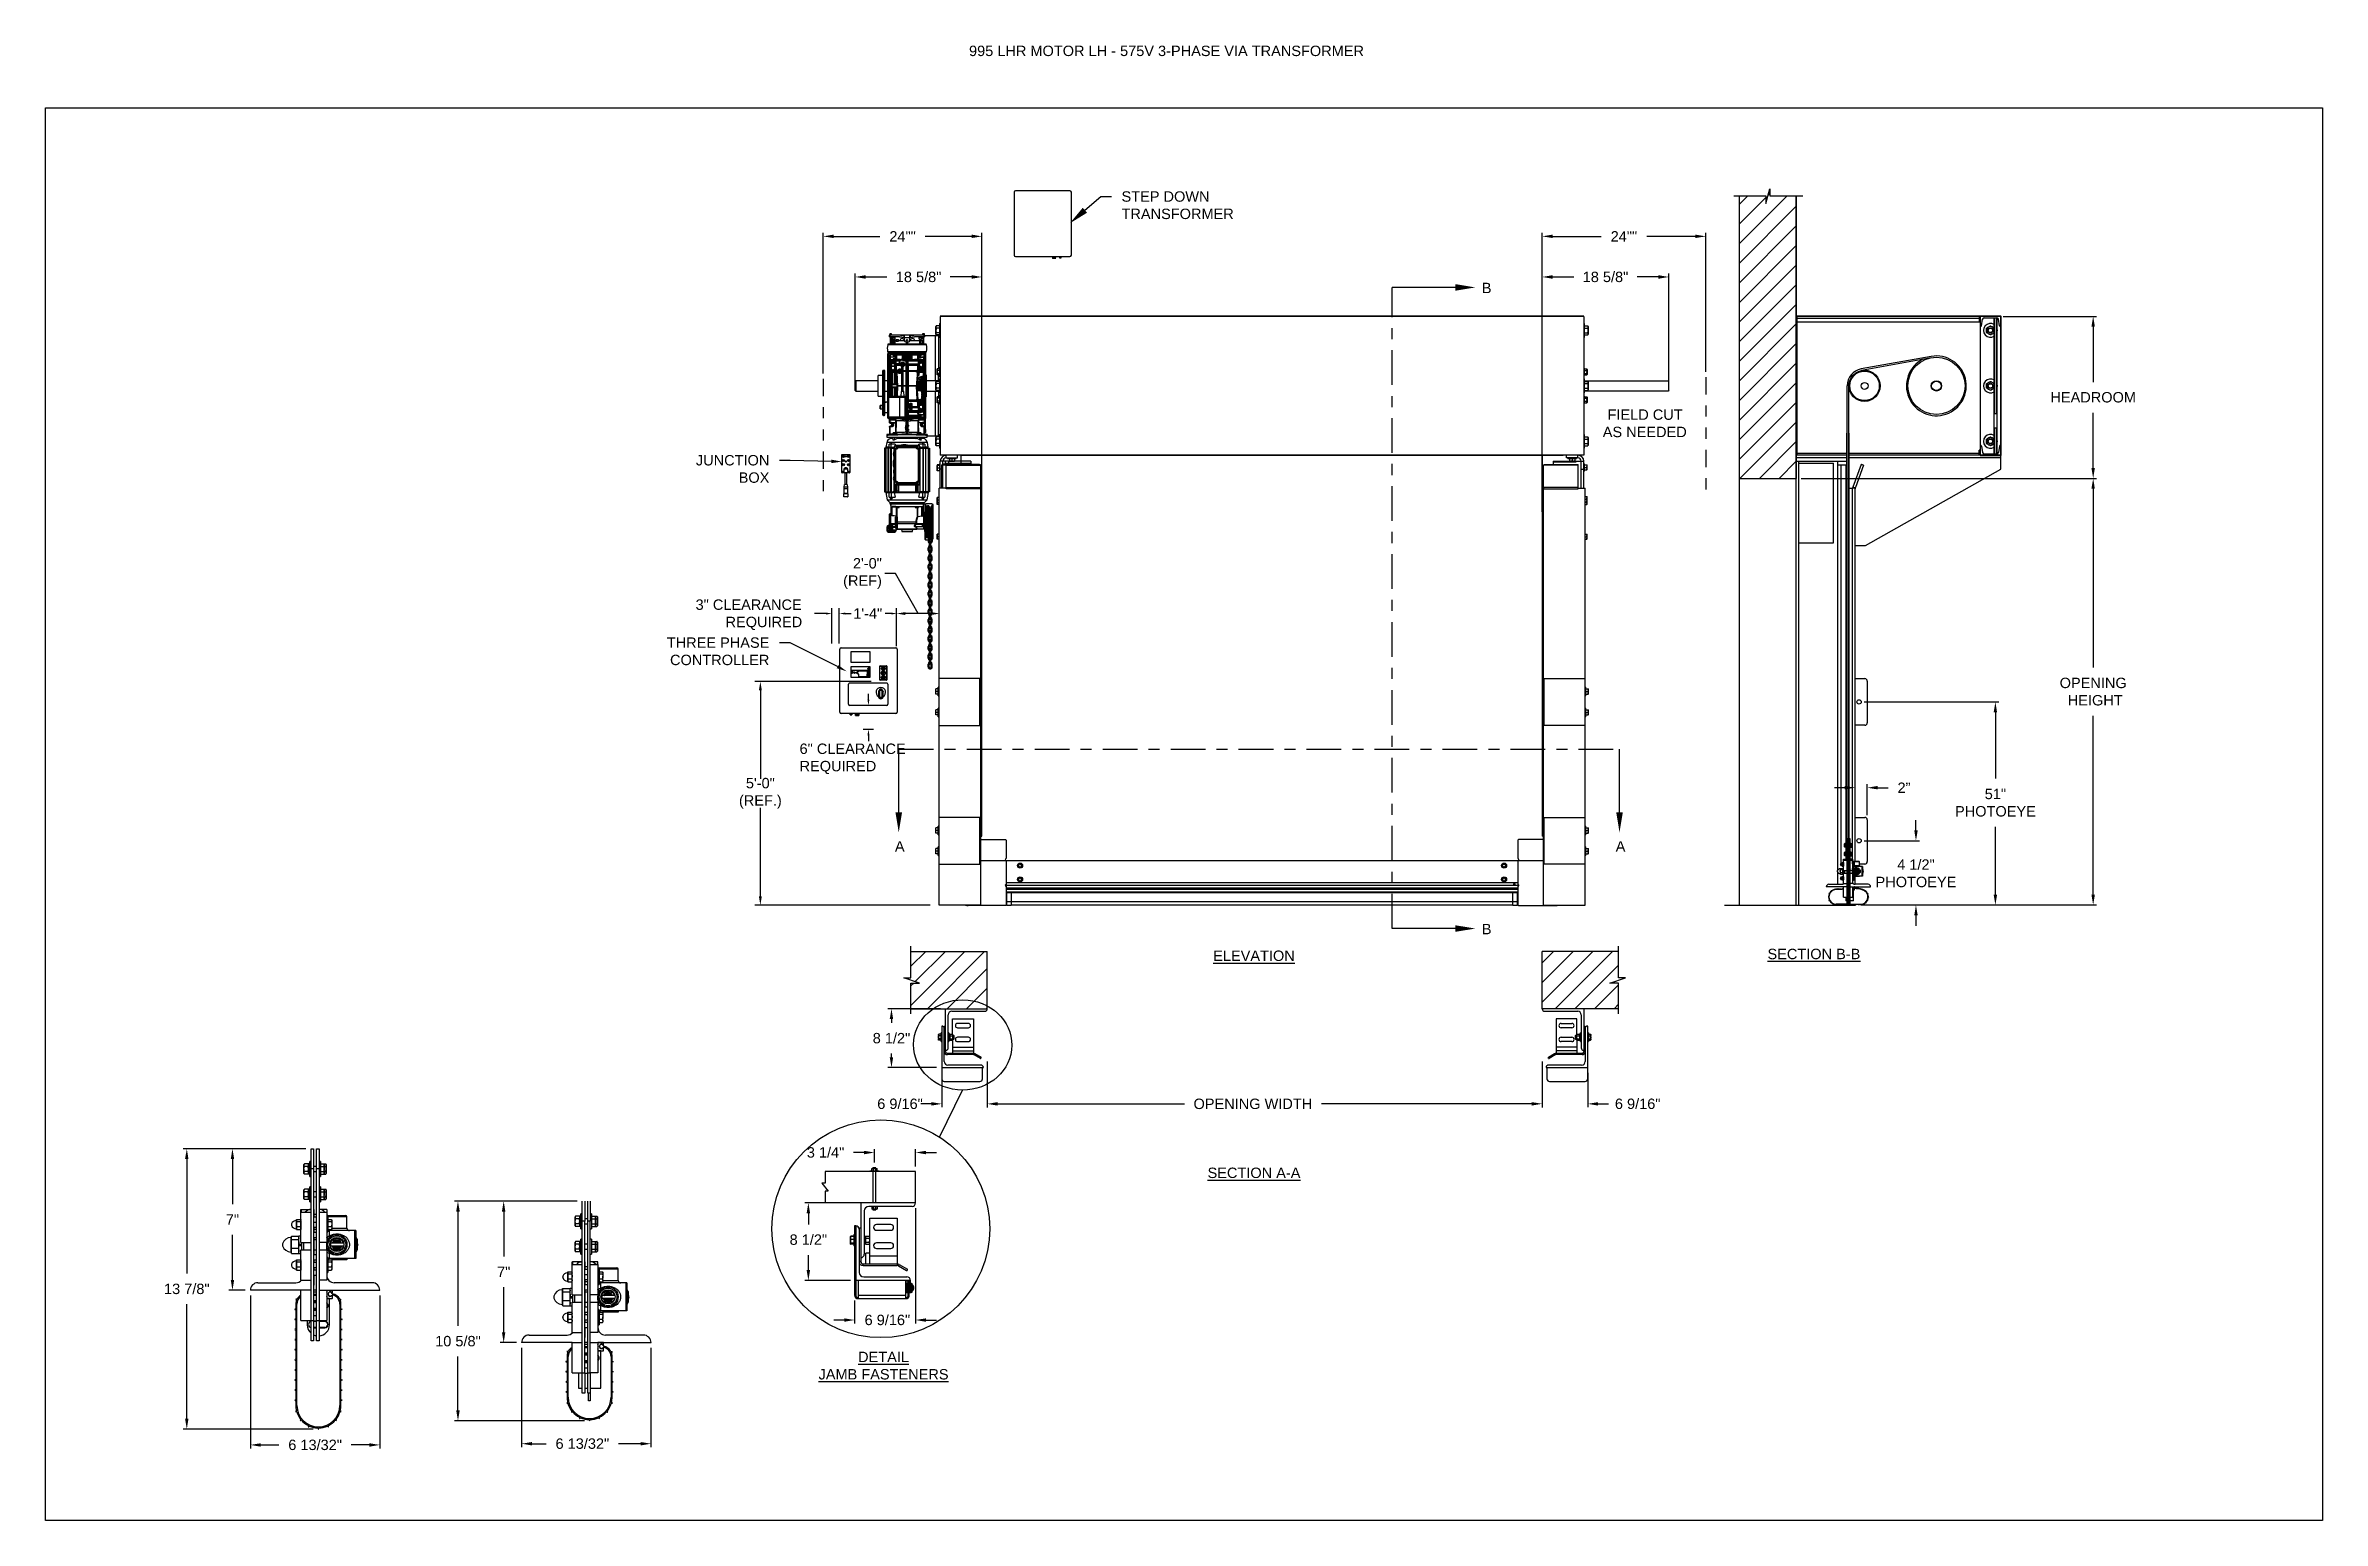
# Model space of a CAD drawing. Header units: inches. Extents: x 144.9 to 238.4, y 214.8 to 247.7.
# Drawn here: x 194.25 to 214.77, y 234.45 to 247.74 of the extents above; entities that cross this region are included whole.
import ezdxf
from ezdxf import colors
from ezdxf.entities.mleader import LeaderData, LeaderLine
from ezdxf.math import Vec2, Vec3

# ---------------------------------------------------------------- set-up
doc = ezdxf.new("R2010")
doc.units = ezdxf.units.IN
doc.header["$LTSCALE"] = 0.25
doc.header["$MEASUREMENT"] = 0
doc.linetypes.add('CENTER', pattern=[2, 1.25, -0.25, 0.25, -0.25])
doc.linetypes.add('PHANTOM2', pattern=[1.25, 0.625, -0.125, 0.125, -0.125, 0.125, -0.125])
for name, color, linetype in [('575V 3-PHASE 60HZ', 4, 'Continuous'), ('ANNOTATIONS', 1, 'Continuous'), ('DETAILS', 4, 'Continuous'), ('HIDDEN', 6, 'PHANTOM2'), ('MOTOR LH', 7, 'Continuous'), ('SECTION CUTS', 6, 'CENTER')]:
    doc.layers.add(name, color=color, linetype=linetype)
doc.styles.add('ARIAL', font='arial.ttf', dxfattribs={"height": 0.09375})
doc.styles.add('ROMANS', font='Romans', dxfattribs={"height": 0.09375})
doc.styles.get("Standard").update_dxf_attribs({"font": 'romans.shx'})
doc.dimstyles.get("Standard").update_dxf_attribs({"dimscale": 60, "dimtxt": 0.0833, "dimasz": 0.0833, "dimexe": 0.0833, "dimexo": 0.04, "dimgap": 0.09, "dimtad": 0, "dimtih": 1, "dimtoh": 1, "dimdec": 4, "dimzin": 1, "dimdsep": 46, "dimlunit": 4, "dimtxsty": 'Standard', "dimcen": 0.09, "dimclrt": 150, "dimadec": 4, "dimazin": 2, "dimtfac": 1, "dimtdec": 0, "dimtofl": 0, "dimtmove": 0, "dimatfit": 3, "dimfxl": 1, "dimtolj": 1, "dimtzin": 0, "dimlwd": -1, "dimlwe": -1, "dimarcsym": 1})
doc.dimstyles.new('STANDARD$0', dxfattribs={"dimtxt": 0.09375, "dimasz": 0.09375, "dimexe": 0.03125, "dimexo": 0.046875, "dimgap": 0.09, "dimtad": 0, "dimtih": 1, "dimtoh": 1, "dimdec": 4, "dimzin": 0, "dimdsep": 46, "dimtxsty": 'ARIAL', "dimcen": 0.09, "dimadec": 0, "dimazin": 0, "dimtfac": 1, "dimtdec": 4, "dimtofl": 0, "dimtmove": 0, "dimatfit": 1, "dimfxl": 1, "dimtolj": 1, "dimtzin": 0, "dimarcsym": 0})
pattern_1 = [(45, (24.54464, -11.24791), (-0.08838835, 0.08838835), [])]

msp = doc.modelspace()

# ---------------------------------------------------------------- texts
at = {"layer": 'ANNOTATIONS', "insert": (202.57261, 247.74099), "char_height": 0.09375, "width": 4.6220629, "attachment_point": 1, "line_spacing_factor": 0.86134, "style": 'ARIAL'}
msp.add_mtext('995 LHR MOTOR LH - 575V 3-PHASE VIA TRANSFORMER', dxfattribs=at)
at = {"layer": 'ANNOTATIONS', "char_height": 0.09375, "style": 'ARIAL'}
for s, insert, width, attachment_point in [('\\pi0.08607;FIELD CUT \\P\\pi0.04278;AS NEEDED', (208.23949, 244.46214), 0.8354983, 1), ('\\pi0.15699;3" CLEARANCE \\P\\pi0.42673;REQUIRED', (199.95191, 242.61139), 1.1007578, 4), ('{\\LELEVATION}', (205.14004, 239.58432), 3.0834986, 2), ('{\\LSECTION B-B}', (210.18481, 239.60029), 1.3823677, 2), ('{\\LSECTION A-A}', (205.14004, 237.62759), 1.3823677, 2), ('{\\LDETAIL\\PJAMB FASTENERS}', (201.80233, 235.96807), 1.3823677, 2)]:
    msp.add_mtext(s, dxfattribs=dict(at, insert=insert, width=width, attachment_point=attachment_point))
for s, insert, attachment_point in [('2\'-0"\\P(REF)', (201.78725, 242.98293), 6), ('1\'-4"', (201.79026, 242.622), 6), ('6" CLEARANCE\\PREQUIRED', (201.04567, 241.31235), 4), ('5\'-0"\\P(REF.)', (200.69247, 241.00146), 5), ('\\A1;6 9/16"', (201.95084, 238.20241), 5), ('\\A1;6 9/16"', (208.59698, 238.20241), 5)]:
    msp.add_mtext(s, dxfattribs=dict(at, insert=insert, attachment_point=attachment_point))
at = {"layer": 'SECTION CUTS', "style": 'ARIAL'}
for s, p in [('B', (207.19262, 245.51006)), ('A', (201.90488, 240.47645)), ('A', (208.39888, 240.47645)), ('B', (207.19262, 239.73092))]:
    msp.add_text(s, height=0.09375, dxfattribs=at).set_placement(p)

# ---------------------------------------------------------------- blocks, each defined once
blk = doc.blocks.new('*D24')
at = {"layer": 'ANNOTATIONS', "color": 0, "lineweight": -2, "transparency": 16777216}
for p, q in [((211.104, 240.667), (211.104, 240.761)), ((210.638, 240.574), (211.135, 240.574)), ((210.606, 239.995), (211.135, 239.995)), ((211.104, 239.901), (211.104, 239.807))]:
    blk.add_line(p, q, dxfattribs=at)
at = {"layer": 'ANNOTATIONS', "color": 0, "transparency": 16777216}
for points in [[(211.089, 240.667), (211.12, 240.667), (211.104, 240.574)], [(211.089, 239.901), (211.12, 239.901), (211.104, 239.995)]]:
    blk.add_solid(points, dxfattribs=at)
at = {"layer": 'defpoints', "color": 0, "transparency": 16777216}
for p in [(210.591, 240.574), (211.104, 240.574), (210.559, 239.995)]:
    blk.add_point(p, dxfattribs=at)
at = {"layer": 'ANNOTATIONS', "color": 0, "transparency": 16777216, "insert": (211.104, 240.28), "char_height": 0.0938, "attachment_point": 5, "style": 'ARIAL'}
blk.add_mtext('\\A1;4 1/2"\\PPHOTOEYE', dxfattribs=at)
blk = doc.blocks.new('*D25')
at = {"layer": 'ANNOTATIONS', "color": 0, "lineweight": -2, "transparency": 16777216}
for p, q in [((210.638, 241.825), (211.851, 241.825)), ((211.82, 241.731), (211.82, 241.134)), ((211.82, 240.088), (211.82, 240.7)), ((210.606, 239.995), (211.851, 239.995))]:
    blk.add_line(p, q, dxfattribs=at)
at = {"layer": 'ANNOTATIONS', "color": 0, "transparency": 16777216}
for points in [[(211.804, 241.731), (211.835, 241.731), (211.82, 241.825)], [(211.804, 240.088), (211.835, 240.088), (211.82, 239.995)]]:
    blk.add_solid(points, dxfattribs=at)
at = {"layer": 'defpoints', "color": 0, "transparency": 16777216}
for p in [(210.591, 241.825), (211.82, 241.825), (210.559, 239.995)]:
    blk.add_point(p, dxfattribs=at)
at = {"layer": 'ANNOTATIONS', "color": 0, "transparency": 16777216, "insert": (211.82, 240.917), "char_height": 0.0938, "attachment_point": 5, "style": 'ARIAL'}
blk.add_mtext('\\A1;51"\\PPHOTOEYE', dxfattribs=at)
blk = doc.blocks.new('*D26')
at = {"layer": 'ANNOTATIONS', "color": 0, "lineweight": -2, "transparency": 16777216}
for p, q in [((210.463, 241.052), (210.369, 241.052)), ((210.557, 240.831), (210.557, 241.084)), ((210.665, 240.805), (210.665, 241.084)), ((210.759, 241.052), (210.853, 241.052))]:
    blk.add_line(p, q, dxfattribs=at)
at = {"layer": 'ANNOTATIONS', "color": 0, "transparency": 16777216}
for points in [[(210.463, 241.068), (210.463, 241.037), (210.557, 241.052)], [(210.759, 241.068), (210.759, 241.037), (210.665, 241.052)]]:
    blk.add_solid(points, dxfattribs=at)
at = {"layer": 'defpoints', "color": 0, "transparency": 16777216}
for p in [(210.557, 241.052), (210.557, 240.784), (210.665, 240.758)]:
    blk.add_point(p, dxfattribs=at)
at = {"layer": 'ANNOTATIONS', "color": 0, "transparency": 16777216, "insert": (210.996, 241.052), "char_height": 0.0938, "attachment_point": 5, "style": 'ARIAL'}
blk.add_mtext('\\A1;2”', dxfattribs=at)
blk = doc.blocks.new('*D20')
at = {"layer": 'ANNOTATIONS', "color": 0, "lineweight": -2, "transparency": 16777216}
for p, q in [((201.548, 244.721), (201.548, 245.687)), ((201.642, 245.656), (201.833, 245.656)), ((202.595, 245.656), (202.403, 245.656)), ((202.688, 243.538), (202.688, 245.687))]:
    blk.add_line(p, q, dxfattribs=at)
at = {"layer": 'ANNOTATIONS', "color": 0, "transparency": 16777216}
for points in [[(201.642, 245.672), (201.642, 245.64), (201.548, 245.656)], [(202.595, 245.672), (202.595, 245.64), (202.688, 245.656)]]:
    blk.add_solid(points, dxfattribs=at)
at = {"layer": 'defpoints', "color": 0, "transparency": 16777216}
for p in [(201.548, 245.656), (201.548, 244.674), (202.688, 243.491)]:
    blk.add_point(p, dxfattribs=at)
at = {"layer": 'ANNOTATIONS', "color": 0, "transparency": 16777216, "insert": (202.118, 245.656), "char_height": 0.09375, "attachment_point": 5, "style": 'ARIAL'}
blk.add_mtext('\\A1;18 5/8"', dxfattribs=at)
blk = doc.blocks.new('*D21')
at = {"layer": 'ANNOTATIONS', "color": 0, "lineweight": -2, "transparency": 16777216}
for p, q in [((207.737, 243.538), (207.737, 245.687)), ((207.83, 245.656), (208.022, 245.656)), ((208.784, 245.656), (208.592, 245.656)), ((208.877, 244.678), (208.877, 245.687))]:
    blk.add_line(p, q, dxfattribs=at)
at = {"layer": 'ANNOTATIONS', "color": 0, "transparency": 16777216}
for points in [[(207.83, 245.672), (207.83, 245.64), (207.737, 245.656)], [(208.784, 245.672), (208.784, 245.64), (208.877, 245.656)]]:
    blk.add_solid(points, dxfattribs=at)
at = {"layer": 'defpoints', "color": 0, "transparency": 16777216}
for p in [(207.737, 245.656), (208.877, 244.631), (207.737, 243.491)]:
    blk.add_point(p, dxfattribs=at)
at = {"layer": 'ANNOTATIONS', "color": 0, "transparency": 16777216, "insert": (208.307, 245.656), "char_height": 0.09375, "attachment_point": 5, "style": 'ARIAL'}
blk.add_mtext('\\A1;18 5/8"', dxfattribs=at)
blk = doc.blocks.new('*D22')
at = {"layer": 'ANNOTATIONS', "color": 0, "lineweight": -2, "transparency": 16777216}
for p, q in [((201.259, 244.785), (201.259, 246.054)), ((201.353, 246.022), (201.77, 246.022)), ((202.595, 246.022), (202.178, 246.022)), ((202.688, 243.538), (202.688, 246.054))]:
    blk.add_line(p, q, dxfattribs=at)
at = {"layer": 'ANNOTATIONS', "color": 0, "transparency": 16777216}
for points in [[(201.353, 246.038), (201.353, 246.007), (201.259, 246.022)], [(202.595, 246.038), (202.595, 246.007), (202.688, 246.022)]]:
    blk.add_solid(points, dxfattribs=at)
at = {"layer": 'defpoints', "color": 0, "transparency": 16777216}
for p in [(202.688, 246.022), (201.259, 244.738), (202.688, 243.491)]:
    blk.add_point(p, dxfattribs=at)
at = {"layer": 'ANNOTATIONS', "color": 0, "transparency": 16777216, "insert": (201.974, 246.022), "char_height": 0.0938, "attachment_point": 5, "style": 'ARIAL'}
blk.add_mtext('\\A1;24""', dxfattribs=at)
blk = doc.blocks.new('*D23')
at = {"layer": 'ANNOTATIONS', "color": 0, "lineweight": -2, "transparency": 16777216}
for p, q in [((207.737, 243.538), (207.737, 246.054)), ((207.83, 246.022), (208.269, 246.022)), ((209.117, 246.022), (208.678, 246.022)), ((209.21, 244.801), (209.21, 246.054))]:
    blk.add_line(p, q, dxfattribs=at)
at = {"layer": 'ANNOTATIONS', "color": 0, "transparency": 16777216}
for points in [[(207.83, 246.038), (207.83, 246.007), (207.737, 246.022)], [(209.117, 246.038), (209.117, 246.007), (209.21, 246.022)]]:
    blk.add_solid(points, dxfattribs=at)
at = {"layer": 'defpoints', "color": 0, "transparency": 16777216}
for p in [(207.737, 246.022), (209.21, 244.754), (207.737, 243.491)]:
    blk.add_point(p, dxfattribs=at)
at = {"layer": 'ANNOTATIONS', "color": 0, "transparency": 16777216, "insert": (208.473, 246.022), "char_height": 0.0938, "attachment_point": 5, "style": 'ARIAL'}
blk.add_mtext('\\A1;24""', dxfattribs=at)
blk = doc.blocks.new('*D29')
at = {"layer": 'ANNOTATIONS', "color": 0, "lineweight": -2, "transparency": 16777216}
for p, q in [((202.315, 239.06), (201.842, 239.06)), ((201.874, 238.966), (201.874, 238.933)), ((201.874, 238.623), (201.874, 238.656)), ((202.28, 238.529), (201.842, 238.529))]:
    blk.add_line(p, q, dxfattribs=at)
at = {"layer": 'ANNOTATIONS', "color": 0, "transparency": 16777216}
for points in [[(201.858, 238.966), (201.889, 238.966), (201.874, 239.06)], [(201.858, 238.623), (201.889, 238.623), (201.874, 238.529)]]:
    blk.add_solid(points, dxfattribs=at)
at = {"layer": 'defpoints', "color": 0, "transparency": 16777216}
for p in [(202.362, 239.06), (201.874, 238.529), (202.327, 238.529)]:
    blk.add_point(p, dxfattribs=at)
at = {"layer": 'ANNOTATIONS', "color": 0, "transparency": 16777216, "insert": (201.874, 238.794), "char_height": 0.0938, "attachment_point": 5, "style": 'ARIAL'}
blk.add_mtext('\\A1;8 1/2"', dxfattribs=at)
blk = doc.blocks.new('*D30')
at = {"layer": 'ANNOTATIONS', "color": 0, "lineweight": -2, "transparency": 16777216}
for p, q in [((196.597, 237.798), (195.493, 237.798)), ((195.525, 237.704), (195.525, 236.673)), ((195.525, 235.365), (195.525, 236.396)), ((196.663, 235.271), (195.493, 235.271))]:
    blk.add_line(p, q, dxfattribs=at)
at = {"layer": 'ANNOTATIONS', "color": 0, "transparency": 16777216}
for points in [[(195.509, 237.704), (195.54, 237.704), (195.525, 237.798)], [(195.509, 235.365), (195.54, 235.365), (195.525, 235.271)]]:
    blk.add_solid(points, dxfattribs=at)
at = {"layer": 'defpoints', "color": 0, "transparency": 16777216}
for p in [(195.525, 237.798), (196.644, 237.798), (196.71, 235.271)]:
    blk.add_point(p, dxfattribs=at)
at = {"layer": 'ANNOTATIONS', "color": 0, "transparency": 16777216, "insert": (195.525, 236.534), "char_height": 0.09375, "attachment_point": 5, "style": 'ARIAL'}
blk.add_mtext('\\A1;13 7/8"', dxfattribs=at)
blk = doc.blocks.new('*D31')
at = {"layer": 'ANNOTATIONS', "color": 0, "lineweight": -2, "transparency": 16777216}
for p, q in [((196.597, 237.798), (195.905, 237.798)), ((195.936, 237.704), (195.936, 237.297)), ((195.936, 236.616), (195.936, 237.023)), ((196.051, 236.522), (195.905, 236.522))]:
    blk.add_line(p, q, dxfattribs=at)
at = {"layer": 'ANNOTATIONS', "color": 0, "transparency": 16777216}
for points in [[(195.921, 237.704), (195.952, 237.704), (195.936, 237.798)], [(195.921, 236.616), (195.952, 236.616), (195.936, 236.522)]]:
    blk.add_solid(points, dxfattribs=at)
at = {"layer": 'defpoints', "color": 0, "transparency": 16777216}
for p in [(196.644, 237.798), (195.936, 236.522), (196.098, 236.522)]:
    blk.add_point(p, dxfattribs=at)
at = {"layer": 'ANNOTATIONS', "color": 0, "transparency": 16777216, "insert": (195.936, 237.16), "char_height": 0.0938, "attachment_point": 5, "style": 'ARIAL'}
blk.add_mtext('\\A1;7"', dxfattribs=at)
blk = doc.blocks.new('*D32')
at = {"layer": 'ANNOTATIONS', "color": 0, "lineweight": -2, "transparency": 16777216}
for p, q in [((196.098, 236.476), (196.098, 235.097)), ((197.264, 236.475), (197.264, 235.097)), ((196.191, 235.128), (196.355, 235.128)), ((197.17, 235.128), (197.007, 235.128))]:
    blk.add_line(p, q, dxfattribs=at)
at = {"layer": 'ANNOTATIONS', "color": 0, "transparency": 16777216}
for points in [[(196.191, 235.143), (196.191, 235.112), (196.098, 235.128)], [(197.17, 235.143), (197.17, 235.112), (197.264, 235.128)]]:
    blk.add_solid(points, dxfattribs=at)
at = {"layer": 'defpoints', "color": 0, "transparency": 16777216}
for p in [(196.098, 236.523), (197.264, 236.522), (197.264, 235.128)]:
    blk.add_point(p, dxfattribs=at)
at = {"layer": 'ANNOTATIONS', "color": 0, "transparency": 16777216, "insert": (196.681, 235.128), "char_height": 0.09375, "attachment_point": 5, "style": 'ARIAL'}
blk.add_mtext('\\A1;6 13/32"', dxfattribs=at)
blk = doc.blocks.new('*D33')
at = {"layer": 'ANNOTATIONS', "color": 0, "lineweight": -2, "transparency": 16777216}
for p, q in [((202.091, 237.262), (202.091, 236.222)), ((201.542, 236.43), (201.542, 236.222)), ((201.448, 236.254), (201.354, 236.254)), ((202.184, 236.254), (202.278, 236.254))]:
    blk.add_line(p, q, dxfattribs=at)
at = {"layer": 'ANNOTATIONS', "color": 0, "transparency": 16777216}
for points in [[(201.448, 236.269), (201.448, 236.238), (201.542, 236.254)], [(202.184, 236.269), (202.184, 236.238), (202.091, 236.254)]]:
    blk.add_solid(points, dxfattribs=at)
at = {"layer": 'defpoints', "color": 0, "transparency": 16777216}
for p in [(202.091, 237.309), (201.542, 236.477), (202.091, 236.254)]:
    blk.add_point(p, dxfattribs=at)
at = {"layer": 'ANNOTATIONS', "color": 0, "transparency": 16777216, "insert": (201.837, 236.254), "char_height": 0.09375, "attachment_point": 5, "style": 'ARIAL'}
blk.add_mtext('\\A1;6 9/16"', dxfattribs=at)
blk = doc.blocks.new('*D34')
at = {"layer": 'ANNOTATIONS', "color": 0, "lineweight": -2, "transparency": 16777216}
for p, q in [((201.431, 237.309), (201.094, 237.309)), ((201.125, 237.215), (201.125, 237.116)), ((201.125, 236.705), (201.125, 236.839)), ((201.505, 236.611), (201.094, 236.611))]:
    blk.add_line(p, q, dxfattribs=at)
at = {"layer": 'ANNOTATIONS', "color": 0, "transparency": 16777216}
for points in [[(201.109, 237.215), (201.141, 237.215), (201.125, 237.309)], [(201.109, 236.705), (201.141, 236.705), (201.125, 236.611)]]:
    blk.add_solid(points, dxfattribs=at)
at = {"layer": 'defpoints', "color": 0, "transparency": 16777216}
for p in [(201.478, 237.309), (201.125, 236.611), (201.552, 236.611)]:
    blk.add_point(p, dxfattribs=at)
at = {"layer": 'ANNOTATIONS', "color": 0, "transparency": 16777216, "insert": (201.125, 236.978), "char_height": 0.0938, "attachment_point": 5, "style": 'ARIAL'}
blk.add_mtext('\\A1;8 1/2"', dxfattribs=at)
blk = doc.blocks.new('*D35')
at = {"layer": 'ANNOTATIONS', "color": 0, "lineweight": -2, "transparency": 16777216}
for p, q in [((201.627, 237.764), (201.533, 237.764)), ((201.721, 237.674), (201.721, 237.795)), ((202.091, 237.639), (202.091, 237.795)), ((202.184, 237.764), (202.278, 237.764))]:
    blk.add_line(p, q, dxfattribs=at)
at = {"layer": 'ANNOTATIONS', "color": 0, "transparency": 16777216}
for points in [[(201.627, 237.779), (201.627, 237.748), (201.721, 237.764)], [(202.184, 237.779), (202.184, 237.748), (202.091, 237.764)]]:
    blk.add_solid(points, dxfattribs=at)
at = {"layer": 'defpoints', "color": 0, "transparency": 16777216}
for p in [(202.091, 237.764), (201.721, 237.627), (202.091, 237.592)]:
    blk.add_point(p, dxfattribs=at)
at = {"layer": 'ANNOTATIONS', "color": 0, "transparency": 16777216, "insert": (201.28, 237.764), "char_height": 0.0938, "attachment_point": 5, "style": 'ARIAL'}
blk.add_mtext('\\A1;3 1/4"', dxfattribs=at)
blk = doc.blocks.new('*D27')
at = {"layer": 'ANNOTATIONS', "color": 0, "lineweight": -2, "transparency": 16777216}
for p, q in [((202.737, 238.584), (202.737, 238.171)), ((207.737, 238.584), (207.737, 238.171)), ((202.83, 238.202), (204.514, 238.202)), ((207.643, 238.203), (205.747, 238.202))]:
    blk.add_line(p, q, dxfattribs=at)
at = {"layer": 'ANNOTATIONS', "color": 0, "transparency": 16777216}
for points in [[(202.83, 238.218), (202.83, 238.187), (202.737, 238.202)], [(207.643, 238.218), (207.643, 238.187), (207.737, 238.203)]]:
    blk.add_solid(points, dxfattribs=at)
at = {"layer": 'defpoints', "color": 0, "transparency": 16777216}
for p in [(202.737, 238.631), (207.737, 238.631), (207.737, 238.203)]:
    blk.add_point(p, dxfattribs=at)
at = {"layer": 'ANNOTATIONS', "color": 0, "transparency": 16777216, "insert": (205.13, 238.202), "char_height": 0.09375, "attachment_point": 5, "style": 'ARIAL'}
blk.add_mtext('\\A1;OPENING WIDTH', dxfattribs=at)
blk = doc.blocks.new('*D28')
at = {"layer": 'ANNOTATIONS', "color": 0, "lineweight": -2, "transparency": 16777216}
for p, q in [((210.896, 243.84), (212.732, 243.84)), ((212.701, 243.747), (212.701, 242.135)), ((212.701, 240.088), (212.701, 241.7)), ((210.65, 239.995), (212.732, 239.995))]:
    blk.add_line(p, q, dxfattribs=at)
at = {"layer": 'ANNOTATIONS', "color": 0, "transparency": 16777216}
for points in [[(212.685, 243.747), (212.716, 243.747), (212.701, 243.84)], [(212.685, 240.088), (212.716, 240.088), (212.701, 239.995)]]:
    blk.add_solid(points, dxfattribs=at)
at = {"layer": 'defpoints', "color": 0, "transparency": 16777216}
for p in [(210.849, 243.84), (212.701, 243.84), (210.604, 239.995)]:
    blk.add_point(p, dxfattribs=at)
at = {"layer": 'ANNOTATIONS', "color": 0, "transparency": 16777216, "insert": (212.701, 241.918), "char_height": 0.09375, "attachment_point": 5, "style": 'ARIAL'}
blk.add_mtext('\\A1;OPENING\\P HEIGHT', dxfattribs=at)
blk = doc.blocks.new('*D102')
at = {"layer": 'ANNOTATIONS', "color": 0, "lineweight": -2, "transparency": 16777216}
for p, q in [((211.891, 245.301), (212.732, 245.301)), ((212.701, 245.208), (212.701, 244.709)), ((212.701, 243.934), (212.701, 244.432)), ((210.071, 243.84), (212.732, 243.84))]:
    blk.add_line(p, q, dxfattribs=at)
at = {"layer": 'ANNOTATIONS', "color": 0, "transparency": 16777216}
for points in [[(212.685, 245.208), (212.716, 245.208), (212.701, 245.301)], [(212.685, 243.934), (212.716, 243.934), (212.701, 243.84)]]:
    blk.add_solid(points, dxfattribs=at)
at = {"layer": 'defpoints', "color": 0, "transparency": 16777216}
for p in [(211.844, 245.301), (212.701, 245.301), (210.024, 243.84)]:
    blk.add_point(p, dxfattribs=at)
at = {"layer": 'ANNOTATIONS', "color": 0, "transparency": 16777216, "insert": (212.701, 244.571), "char_height": 0.09375, "attachment_point": 5, "style": 'ARIAL'}
blk.add_mtext('\\A1;HEADROOM ', dxfattribs=at)
blk = doc.blocks.new('*D128')
at = {"layer": 'ANNOTATIONS', "color": 0, "lineweight": -2, "transparency": 16777216}
for p, q in [((199.041, 237.326), (197.937, 237.326)), ((197.968, 237.232), (197.968, 236.201)), ((197.968, 235.44), (197.968, 235.924)), ((199.107, 235.346), (197.937, 235.346))]:
    blk.add_line(p, q, dxfattribs=at)
at = {"layer": 'ANNOTATIONS', "color": 0, "transparency": 16777216}
for points in [[(197.952, 237.232), (197.984, 237.232), (197.968, 237.326)], [(197.952, 235.44), (197.984, 235.44), (197.968, 235.346)]]:
    blk.add_solid(points, dxfattribs=at)
at = {"layer": 'defpoints', "color": 0, "transparency": 16777216}
for p in [(197.968, 237.326), (199.088, 237.326), (199.154, 235.346)]:
    blk.add_point(p, dxfattribs=at)
at = {"layer": 'ANNOTATIONS', "color": 0, "transparency": 16777216, "insert": (197.968, 236.063), "char_height": 0.09375, "attachment_point": 5, "style": 'ARIAL'}
blk.add_mtext('\\A1;10 5/8"', dxfattribs=at)
blk = doc.blocks.new('*D129')
at = {"layer": 'ANNOTATIONS', "color": 0, "lineweight": -2, "transparency": 16777216}
for p, q in [((199.041, 237.326), (198.348, 237.326)), ((198.38, 237.232), (198.38, 236.825)), ((198.38, 236.144), (198.38, 236.551)), ((198.494, 236.05), (198.348, 236.05))]:
    blk.add_line(p, q, dxfattribs=at)
at = {"layer": 'ANNOTATIONS', "color": 0, "transparency": 16777216}
for points in [[(198.364, 237.232), (198.395, 237.232), (198.38, 237.326)], [(198.364, 236.144), (198.395, 236.144), (198.38, 236.05)]]:
    blk.add_solid(points, dxfattribs=at)
at = {"layer": 'defpoints', "color": 0, "transparency": 16777216}
for p in [(199.088, 237.326), (198.38, 236.05), (198.541, 236.05)]:
    blk.add_point(p, dxfattribs=at)
at = {"layer": 'ANNOTATIONS', "color": 0, "transparency": 16777216, "insert": (198.38, 236.688), "char_height": 0.0938, "attachment_point": 5, "style": 'ARIAL'}
blk.add_mtext('\\A1;7"', dxfattribs=at)
blk = doc.blocks.new('*D130')
at = {"layer": 'ANNOTATIONS', "color": 0, "lineweight": -2, "transparency": 16777216}
for p, q in [((198.541, 236.004), (198.541, 235.107)), ((199.707, 236.003), (199.707, 235.107)), ((198.635, 235.139), (198.763, 235.139)), ((199.614, 235.139), (199.415, 235.139))]:
    blk.add_line(p, q, dxfattribs=at)
at = {"layer": 'ANNOTATIONS', "color": 0, "transparency": 16777216}
for points in [[(198.635, 235.154), (198.635, 235.123), (198.541, 235.139)], [(199.614, 235.154), (199.614, 235.123), (199.707, 235.139)]]:
    blk.add_solid(points, dxfattribs=at)
at = {"layer": 'defpoints', "color": 0, "transparency": 16777216}
for p in [(198.541, 236.051), (199.707, 236.05), (199.707, 235.139)]:
    blk.add_point(p, dxfattribs=at)
at = {"layer": 'ANNOTATIONS', "color": 0, "transparency": 16777216, "insert": (199.089, 235.139), "char_height": 0.09375, "attachment_point": 5, "style": 'ARIAL'}
blk.add_mtext('\\A1;6 13/32"', dxfattribs=at)

# ---------------------------------------------------------------- dimensions: what is measured, and where the dimension line sits
at = {"layer": 'ANNOTATIONS'}
for base, p1, p2, text, picture, middle in [((202.68838, 246.02248), (201.25942, 244.73821), (202.68838, 243.4908), '24""', '*D22', (201.9739, 246.02248)), ((207.7367, 246.02248), (209.21027, 244.75416), (207.7367, 243.4908), '24""', '*D23', (208.47348, 246.02248)), ((201.54776, 245.65612), (202.68838, 243.4908), (201.54776, 244.67419), '18 5/8"', '*D20', (202.11807, 245.65612)), ((207.7367, 245.65612), (208.87733, 244.63148), (207.7367, 243.4908), '18 5/8"', '*D21', (208.30701, 245.65612)), ((210.55674, 241.0523), (210.66545, 240.75833), (210.55674, 240.78433), '2”', '*D26', (210.99632, 241.0523)), ((202.09063, 237.7638), (201.72069, 237.62688), (202.09063, 237.59229), '3 1/4"', '*D35', (201.28012, 237.7638)), ((202.09063, 236.25354), (201.5419, 236.47715), (202.09063, 237.30904), '6 9/16"', '*D33', (201.83701, 236.25354)), ((197.26396, 235.12781), (196.09756, 236.52272), (197.26396, 236.52187), '6 13/32"', '*D32', (196.68076, 235.12781)), ((199.7073, 235.13868), (198.54091, 236.05094), (199.7073, 236.05009), '6 13/32"', '*D130', (199.089, 235.13868))]:
    dim = msp.add_linear_dim(base=base, p1=p1, p2=p2, text=text, dimstyle='STANDARD$0', dxfattribs=at)
    dim.commit()
    dim.dimension.update_dxf_attribs({"geometry": picture, "text_midpoint": middle, "dimtype": 160})
for base, p1, p2, angle, text, picture, middle, dimtype in [((212.70059, 245.30148), (210.02381, 243.84038), (211.84412, 245.30148), 90, 'HEADROOM ', '*D102', (212.70059, 244.57093), 160), ((211.81981, 241.82521), (210.55919, 239.99474), (210.5914, 241.82521), 90, '51"\\PPHOTOEYE', '*D25', (211.81981, 240.91728), 160), ((211.10422, 240.57373), (210.55919, 239.99474), (210.5914, 240.57373), 90, '4 1/2"\\PPHOTOEYE', '*D24', (211.10422, 240.28031), 160), ((201.87354, 238.52878), (202.3617, 239.06003), (202.32654, 238.52878), 90, '8 1/2"', '*D29', (201.87354, 238.79441), 160), ((207.73671, 238.20252), (202.7367, 238.63098), (207.7367, 238.63108), 0.001172, 'OPENING WIDTH', '*D27', (205.13037, 238.20247), 161), ((201.12494, 236.61103), (201.47802, 237.30904), (201.55172, 236.61103), 90, '8 1/2"', '*D34', (201.12494, 236.97771), 160)]:
    dim = msp.add_linear_dim(base=base, p1=p1, p2=p2, angle=angle, text=text, dimstyle='STANDARD$0', dxfattribs=at)
    dim.commit()
    dim.dimension.update_dxf_attribs({"geometry": picture, "text_midpoint": middle, "dimtype": dimtype})
dim = msp.add_linear_dim(base=(212.70059, 243.84038), p1=(210.60361, 239.99474), p2=(210.84941, 243.84038), angle=90, text='OPENING\\P HEIGHT', dimstyle='STANDARD$0', dxfattribs=at)
dim.commit()
dim.dimension.update_dxf_attribs({"geometry": '*D28', "text_midpoint": (212.70059, 241.91756)})
for base, p1, p2, text, picture, middle in [((195.5246, 237.79762), (196.71037, 235.27107), (196.64431, 237.79762), '13 7/8"', '*D30', (195.5246, 236.53435)), ((195.93633, 236.52187), (196.64431, 237.79762), (196.09756, 236.52187), '7"', '*D31', (195.93633, 237.15974)), ((197.96794, 237.32584), (199.15372, 235.34605), (199.08765, 237.32584), '10 5/8"', '*D128', (197.96794, 236.06257)), ((198.37967, 236.05009), (199.08765, 237.32584), (198.5409, 236.05009), '7"', '*D129', (198.37967, 236.68797))]:
    dim = msp.add_linear_dim(base=base, p1=p1, p2=p2, angle=90, text=text, dimstyle='STANDARD$0', override={"dimpost": ''}, dxfattribs=at)
    dim.commit()
    dim.dimension.update_dxf_attribs({"geometry": picture, "text_midpoint": middle, "dimtype": 160})

# ---------------------------------------------------------------- hatches: boundary and pattern name
at = {"layer": 'MOTOR LH'}
h = msp.add_hatch(dxfattribs=at)
h.set_pattern_fill('ANSI31', color=256, style=0)
h.set_pattern_definition([(45, (-15.51616, 21.28189), (-0.08838835, 0.08838835), [])])
edge = h.paths.add_edge_path()
edge.add_line((209.50986, 246.38678), (209.50986, 243.84038))
edge.add_line((209.50986, 243.84038), (210.02549, 243.84038))
edge.add_line((210.02549, 246.38678), (210.02549, 243.84038))
edge = h.paths.add_edge_path()
edge.add_line((209.46348, 246.38678), (209.75058, 246.38678))
edge.add_line((209.75058, 246.38678), (209.75058, 246.31808))
edge.add_line((209.75058, 246.31808), (209.789, 246.45144))
edge.add_line((209.789, 246.45144), (209.789, 246.38678))
edge.add_line((209.789, 246.38678), (210.08419, 246.38678))
h = msp.add_hatch(dxfattribs=at)
h.set_pattern_fill('ANSI32', color=256, style=0)
h.set_pattern_definition([(45, (206.9217, 231.03477), (-0.265165, 0.265165), []), (45, (207.0985, 231.03477), (-0.265165, 0.265165), [])])
edge = h.paths.add_edge_path(flags=0)
edge.add_line((211.86924, 244.04942), (211.68174, 244.04942))
edge.add_line((211.68174, 244.04942), (211.68174, 244.04737))
edge.add_line((211.68174, 244.04737), (211.86924, 244.04737))
edge.add_arc((211.86924, 244.04942), 0.00206, 270, 360)
edge.add_line((211.8713, 244.04942), (211.8713, 245.29942))
edge.add_arc((211.86924, 245.29942), 0.00206, 0, 90)
edge.add_line((211.86924, 245.30148), (210.02755, 245.30148))
edge.add_arc((210.02755, 245.29942), 0.00206, 90, 180)
edge.add_line((210.02549, 245.29942), (210.02549, 245.19211))
edge.add_line((210.02549, 245.19211), (210.02755, 245.19211))
edge.add_line((210.02755, 245.19211), (210.02755, 245.29942))
edge.add_line((210.02755, 245.29942), (211.86924, 245.29942))
edge.add_line((211.86924, 245.29942), (211.86924, 244.04942))
h = msp.add_hatch(dxfattribs=at)
h.set_pattern_fill('ANSI31', color=256, style=0)
h.set_pattern_definition(pattern_1)
h.paths.add_polyline_path([(202.7367, 239.57566), (202.0492, 239.57566), (202.0492, 239.33845), (201.9851, 239.33845), (202.12717, 239.29155), (202.0492, 239.29155), (202.0492, 239.06003), (202.7367, 239.06003), (202.7367, 239.22253)])
h = msp.add_hatch(dxfattribs=at)
h.set_pattern_fill('ANSI31', color=256, style=0)
h.set_pattern_definition(pattern_1)
h.paths.add_polyline_path([(208.4883, 239.33845), (208.4242, 239.33845), (208.4242, 239.57566), (207.7367, 239.57566), (207.7367, 239.06003), (207.75487, 239.06003), (208.4242, 239.06003), (208.4242, 239.29155), (208.34623, 239.29155)])

# ---------------------------------------------------------------- linework, layer by layer
at = {"layer": '575V 3-PHASE 60HZ'}
for p, q in [((202.97849, 246.42025), (202.97849, 245.85265)), ((203.4819, 246.43272), (202.99097, 246.43272)), ((203.49438, 245.85265), (203.49438, 246.42025)), ((202.99097, 245.84018), (203.4819, 245.84018)), ((203.32439, 245.83105), (203.32406, 245.83086)), ((203.32406, 245.83086), (203.32439, 245.83067)), ((203.32406, 245.83086), (203.35334, 245.83086)), ((203.32439, 245.83022), (203.32406, 245.83003)), ((203.32406, 245.83003), (203.32439, 245.82984)), ((203.32406, 245.83003), (203.35334, 245.83003)), ((203.32439, 245.82939), (203.32406, 245.8292)), ((203.32406, 245.8292), (203.32439, 245.829)), ((203.32406, 245.8292), (203.35334, 245.8292)), ((203.32439, 245.82856), (203.32406, 245.82836)), ((203.32406, 245.82836), (203.32439, 245.82817)), ((203.32406, 245.82836), (203.35334, 245.82836)), ((203.32439, 245.82772), (203.32406, 245.82753)), ((203.32406, 245.82753), (203.32439, 245.82734)), ((203.32406, 245.82753), (203.35334, 245.82753)), ((203.32439, 245.82689), (203.32406, 245.8267)), ((203.32406, 245.8267), (203.32439, 245.82651)), ((203.32406, 245.8267), (203.35334, 245.8267)), ((203.32439, 245.82606), (203.32406, 245.82587)), ((203.32406, 245.82587), (203.32439, 245.82568)), ((203.32406, 245.82587), (203.35334, 245.82587)), ((203.32439, 245.82523), (203.32406, 245.82504)), ((203.32406, 245.82504), (203.32439, 245.82484)), ((203.32406, 245.82504), (203.35334, 245.82504)), ((203.32439, 245.84018), (203.32439, 245.83105)), ((203.35301, 245.83105), (203.32439, 245.83105)), ((203.32439, 245.83067), (203.32439, 245.83022)), ((203.32439, 245.83067), (203.35301, 245.83067)), ((203.35301, 245.83022), (203.32439, 245.83022)), ((203.32439, 245.82984), (203.32439, 245.82939)), ((203.32439, 245.82984), (203.35301, 245.82984)), ((203.35301, 245.82939), (203.32439, 245.82939)), ((203.32439, 245.829), (203.32439, 245.82856)), ((203.32439, 245.829), (203.35301, 245.829)), ((203.35301, 245.82856), (203.32439, 245.82856)), ((203.32439, 245.82817), (203.32439, 245.82772)), ((203.32439, 245.82817), (203.35301, 245.82817)), ((203.35301, 245.82772), (203.32439, 245.82772)), ((203.32439, 245.82734), (203.32439, 245.82689)), ((203.32439, 245.82734), (203.35301, 245.82734)), ((203.35301, 245.82689), (203.32439, 245.82689)), ((203.32439, 245.82651), (203.32439, 245.82606)), ((203.32439, 245.82651), (203.35301, 245.82651)), ((203.35301, 245.82606), (203.32439, 245.82606)), ((203.32439, 245.82568), (203.32439, 245.82523)), ((203.32439, 245.82568), (203.35301, 245.82568)), ((203.35301, 245.82523), (203.32439, 245.82523)), ((203.32439, 245.82484), (203.32439, 245.82254)), ((203.32439, 245.82484), (203.35301, 245.82484)), ((203.35301, 245.82254), (203.32439, 245.82254)), ((203.35301, 245.83105), (203.35301, 245.84018)), ((203.35334, 245.83086), (203.35301, 245.83105)), ((203.35301, 245.83067), (203.35334, 245.83086)), ((203.35301, 245.83022), (203.35301, 245.83067)), ((203.35334, 245.83003), (203.35301, 245.83022)), ((203.35301, 245.82984), (203.35334, 245.83003)), ((203.35301, 245.82939), (203.35301, 245.82984)), ((203.35334, 245.8292), (203.35301, 245.82939)), ((203.35301, 245.829), (203.35334, 245.8292)), ((203.35301, 245.82856), (203.35301, 245.829)), ((203.35334, 245.82836), (203.35301, 245.82856)), ((203.35301, 245.82817), (203.35334, 245.82836)), ((203.35301, 245.82772), (203.35301, 245.82817)), ((203.35334, 245.82753), (203.35301, 245.82772)), ((203.35301, 245.82734), (203.35334, 245.82753)), ((203.35301, 245.82689), (203.35301, 245.82734)), ((203.35334, 245.8267), (203.35301, 245.82689)), ((203.35301, 245.82651), (203.35334, 245.8267)), ((203.35301, 245.82606), (203.35301, 245.82651)), ((203.35334, 245.82587), (203.35301, 245.82606)), ((203.35301, 245.82568), (203.35334, 245.82587)), ((203.35301, 245.82523), (203.35301, 245.82568)), ((203.35334, 245.82504), (203.35301, 245.82523)), ((203.35301, 245.82484), (203.35334, 245.82504)), ((203.35301, 245.82254), (203.35301, 245.82484)), ((203.38771, 245.83471), (203.38738, 245.83452)), ((203.38738, 245.83452), (203.38771, 245.83433)), ((203.38738, 245.83452), (203.40268, 245.83452)), ((203.38771, 245.83405), (203.38738, 245.83385)), ((203.38738, 245.83385), (203.38771, 245.83366)), ((203.38738, 245.83385), (203.40268, 245.83385)), ((203.38771, 245.83338), (203.38738, 245.83319)), ((203.38738, 245.83319), (203.38771, 245.833)), ((203.38738, 245.83319), (203.40268, 245.83319)), ((203.38771, 245.83272), (203.38738, 245.83252)), ((203.38738, 245.83252), (203.38771, 245.83233)), ((203.38738, 245.83252), (203.40268, 245.83252)), ((203.38771, 245.83205), (203.38738, 245.83186)), ((203.38738, 245.83186), (203.38771, 245.83167)), ((203.38738, 245.83186), (203.40268, 245.83186)), ((203.38771, 245.83138), (203.38738, 245.83119)), ((203.38738, 245.83119), (203.38771, 245.831)), ((203.38738, 245.83119), (203.40268, 245.83119)), ((203.38771, 245.83072), (203.38738, 245.83053)), ((203.38738, 245.83053), (203.38771, 245.83033)), ((203.38738, 245.83053), (203.40268, 245.83053)), ((203.38771, 245.83005), (203.38738, 245.82986)), ((203.38738, 245.82986), (203.38771, 245.82967)), ((203.38738, 245.82986), (203.40268, 245.82986)), ((203.38771, 245.84018), (203.38771, 245.83471)), ((203.38771, 245.83471), (203.40235, 245.83471)), ((203.38771, 245.83433), (203.38771, 245.83405)), ((203.38771, 245.83433), (203.40235, 245.83433)), ((203.38771, 245.83405), (203.40235, 245.83405)), ((203.38771, 245.83366), (203.38771, 245.83338)), ((203.38771, 245.83366), (203.40235, 245.83366)), ((203.38771, 245.83338), (203.40235, 245.83338)), ((203.38771, 245.833), (203.38771, 245.83272)), ((203.38771, 245.833), (203.40235, 245.833)), ((203.38771, 245.83272), (203.40235, 245.83272)), ((203.38771, 245.83233), (203.38771, 245.83205)), ((203.38771, 245.83233), (203.40235, 245.83233)), ((203.38771, 245.83205), (203.40235, 245.83205)), ((203.38771, 245.83167), (203.38771, 245.83138)), ((203.38771, 245.83167), (203.40235, 245.83167)), ((203.38771, 245.83138), (203.40235, 245.83138)), ((203.38771, 245.831), (203.38771, 245.83072)), ((203.38771, 245.831), (203.40235, 245.831)), ((203.38771, 245.83072), (203.40235, 245.83072)), ((203.38771, 245.83033), (203.38771, 245.83005)), ((203.38771, 245.83033), (203.40235, 245.83033)), ((203.38771, 245.83005), (203.40235, 245.83005)), ((203.38771, 245.82967), (203.38771, 245.8282)), ((203.38771, 245.82967), (203.40235, 245.82967)), ((203.40235, 245.8282), (203.38771, 245.8282)), ((203.40235, 245.83471), (203.40235, 245.84018)), ((203.40268, 245.83452), (203.40235, 245.83471)), ((203.40235, 245.83433), (203.40268, 245.83452)), ((203.40235, 245.83405), (203.40235, 245.83433)), ((203.40268, 245.83385), (203.40235, 245.83405)), ((203.40235, 245.83366), (203.40268, 245.83385)), ((203.40235, 245.83338), (203.40235, 245.83366)), ((203.40268, 245.83319), (203.40235, 245.83338)), ((203.40235, 245.833), (203.40268, 245.83319)), ((203.40235, 245.83272), (203.40235, 245.833)), ((203.40268, 245.83252), (203.40235, 245.83272)), ((203.40235, 245.83233), (203.40268, 245.83252)), ((203.40235, 245.83205), (203.40235, 245.83233)), ((203.40268, 245.83186), (203.40235, 245.83205)), ((203.40235, 245.83167), (203.40268, 245.83186)), ((203.40235, 245.83138), (203.40235, 245.83167)), ((203.40268, 245.83119), (203.40235, 245.83138)), ((203.40235, 245.831), (203.40268, 245.83119)), ((203.40235, 245.83072), (203.40235, 245.831)), ((203.40268, 245.83053), (203.40235, 245.83072)), ((203.40235, 245.83033), (203.40268, 245.83053)), ((203.40235, 245.83005), (203.40235, 245.83033)), ((203.40268, 245.82986), (203.40235, 245.83005)), ((203.40235, 245.82967), (203.40268, 245.82986)), ((203.40235, 245.8282), (203.40235, 245.82967))]:
    msp.add_line(p, q, dxfattribs=at)
for centre, start, end in [((202.99097, 246.42025), 90, 180), ((203.4819, 246.42025), 0, 90), ((202.99097, 245.85265), 180, 270), ((203.4819, 245.85265), 270, 0)]:
    msp.add_arc(centre, 0.01248, start, end, dxfattribs=at)
at = {"layer": 'ANNOTATIONS'}
for p, q in [((201.28435, 242.622), (201.17975, 242.622)), ((201.33749, 242.35244), (201.33749, 242.66913)), ((201.40317, 242.35244), (201.40317, 242.66913)), ((201.45661, 242.622), (201.50975, 242.622)), ((201.87151, 242.622), (201.81837, 242.622)), ((201.92042, 242.32733), (201.92042, 242.66913)), ((202.23013, 242.622), (201.99809, 242.622)), ((201.69233, 242.0088), (200.64137, 242.0088)), ((200.69247, 241.93114), (200.69247, 241.13072)), ((201.66617, 241.84655), (201.66617, 241.89969)), ((201.7133, 241.79341), (201.61904, 241.79341)), ((201.7133, 241.57811), (201.61904, 241.57811)), ((201.66617, 241.52497), (201.66617, 241.47183)), ((200.69247, 240.07217), (200.69247, 240.8722)), ((202.2227, 239.9945), (200.64137, 239.9945)), ((202.32654, 238.48191), (202.32654, 238.17116)), ((208.14686, 238.48191), (208.14686, 238.17116)), ((202.23279, 238.20241), (202.13904, 238.20241)), ((208.24061, 238.20241), (208.33436, 238.20241))]:
    msp.add_line(p, q, dxfattribs=at)
for points in [[(201.28435, 242.63086), (201.28435, 242.61315), (201.33749, 242.622)], [(201.45661, 242.63086), (201.45661, 242.61315), (201.40347, 242.622)], [(201.87151, 242.63086), (201.87151, 242.61315), (201.92465, 242.622)], [(201.99809, 242.60906), (201.99809, 242.63495), (201.92042, 242.622)], [(202.23013, 242.60906), (202.23013, 242.63495), (202.30779, 242.622)], [(200.70541, 241.93114), (200.67953, 241.93114), (200.69247, 242.0088)], [(201.67502, 241.84655), (201.65731, 241.84655), (201.66617, 241.79341)], [(201.67502, 241.52497), (201.65731, 241.52497), (201.66617, 241.57811)], [(200.70541, 240.07217), (200.67953, 240.07217), (200.69247, 239.9945)], [(202.23279, 238.21804), (202.23279, 238.18679), (202.32654, 238.20241)], [(208.24061, 238.21804), (208.24061, 238.18679), (208.14686, 238.20241)]]:
    msp.add_solid(points, dxfattribs=at)
at = {"layer": 'defpoints'}
msp.add_lwpolyline([(214.76662, 234.44685), (194.25216, 234.44685), (194.25216, 247.18196), (214.76662, 247.18196)], close=True, dxfattribs=at)
at = {"layer": 'DETAILS'}
for p, q in [((202.30761, 237.90268), (202.51246, 238.32638)), ((196.64431, 236.06624), (196.64431, 237.79762)), ((196.64431, 237.79762), (196.66709, 237.79762)), ((196.66709, 237.79762), (196.66709, 236.06624)), ((196.69443, 237.79762), (196.71721, 237.79762)), ((196.69443, 236.06624), (196.69443, 237.79762)), ((196.71721, 237.79762), (196.71721, 236.06624)), ((196.58489, 237.6614), (196.58034, 237.65524)), ((196.58034, 237.5755), (196.58034, 237.65524)), ((196.58034, 237.5755), (196.58489, 237.56933)), ((196.61697, 237.6614), (196.58489, 237.6614)), ((196.61697, 237.63839), (196.58489, 237.63839)), ((196.61697, 237.59235), (196.58489, 237.59235)), ((196.61697, 237.56933), (196.58489, 237.56933)), ((196.60213, 237.66146), (196.6021, 237.6614)), ((196.6021, 237.56933), (196.60213, 237.56928)), ((196.63283, 237.66146), (196.60213, 237.66146)), ((196.63283, 237.56928), (196.60213, 237.56928)), ((196.62153, 237.65524), (196.61697, 237.6614)), ((196.61697, 237.56933), (196.62153, 237.5755)), ((196.63283, 237.65975), (196.62153, 237.65975)), ((196.62153, 237.57099), (196.62153, 237.65975)), ((196.62153, 237.61885), (196.63283, 237.61885)), ((196.63283, 237.61723), (196.62153, 237.61723)), ((196.63283, 237.61351), (196.62153, 237.61351)), ((196.62153, 237.61189), (196.63283, 237.61189)), ((196.62153, 237.57099), (196.63283, 237.57099)), ((196.64431, 237.68225), (196.63283, 237.68225)), ((196.63283, 237.54848), (196.63283, 237.68225)), ((196.66709, 237.61537), (196.64431, 237.61537)), ((196.69443, 237.63815), (196.66709, 237.63815)), ((196.66709, 237.59259), (196.69443, 237.59259)), ((196.71721, 237.61537), (196.69443, 237.61537)), ((196.72869, 237.68225), (196.71721, 237.68225)), ((196.72869, 237.68225), (196.72869, 237.54848)), ((196.72869, 237.66146), (196.75939, 237.66146)), ((196.72869, 237.63841), (196.75939, 237.63841)), ((196.72869, 237.59232), (196.75939, 237.59232)), ((196.72869, 237.56928), (196.75939, 237.56928)), ((196.76295, 237.65528), (196.75939, 237.66146)), ((196.75939, 237.66146), (196.76295, 237.64993)), ((196.75939, 237.59232), (196.76295, 237.5808)), ((196.75939, 237.56928), (196.76295, 237.57546)), ((196.75942, 237.6614), (196.77662, 237.6614)), ((196.75942, 237.56933), (196.77662, 237.56933)), ((196.76295, 237.57546), (196.76295, 237.65528)), ((196.76295, 237.63839), (196.77662, 237.63839)), ((196.76295, 237.59235), (196.77662, 237.59235)), ((196.78118, 237.65524), (196.77662, 237.6614)), ((196.77662, 237.56933), (196.78118, 237.5755)), ((196.78118, 237.65524), (196.78118, 237.5755)), ((202.09063, 237.59229), (201.27526, 237.59229)), ((201.27526, 237.59229), (201.27526, 237.48721)), ((201.76157, 237.59558), (201.67982, 237.59558)), ((201.67982, 237.59229), (201.67982, 237.59558)), ((201.69441, 237.59886), (201.69441, 237.59558)), ((201.69441, 237.59886), (201.74697, 237.59886)), ((201.69749, 237.60861), (201.69749, 237.61967)), ((201.69749, 237.61967), (201.74389, 237.61967)), ((201.69755, 237.59886), (201.69755, 237.61967)), ((201.70701, 237.61967), (201.70701, 237.62688)), ((201.73438, 237.62688), (201.70701, 237.62688)), ((201.70701, 237.59229), (201.70701, 237.30904)), ((201.7105, 237.59886), (201.7105, 237.61967)), ((201.73364, 237.59886), (201.73364, 237.61967)), ((201.73438, 237.61967), (201.73438, 237.62688)), ((201.73438, 237.30904), (201.73438, 237.59229)), ((201.74384, 237.59886), (201.74384, 237.61967)), ((201.74389, 237.60861), (201.74389, 237.61967)), ((201.74697, 237.59558), (201.74697, 237.59886)), ((201.76157, 237.59229), (201.76157, 237.59558)), ((202.09063, 237.30904), (202.09063, 237.59229)), ((196.58489, 237.43359), (196.58034, 237.42742)), ((196.58034, 237.34769), (196.58034, 237.42742)), ((196.61697, 237.43359), (196.58489, 237.43359)), ((196.61697, 237.41057), (196.58489, 237.41057)), ((196.61697, 237.36454), (196.58489, 237.36454)), ((196.60213, 237.43364), (196.6021, 237.43359)), ((196.63283, 237.43364), (196.60213, 237.43364)), ((196.62153, 237.42742), (196.61697, 237.43359)), ((196.63283, 237.43193), (196.62153, 237.43193)), ((196.62153, 237.34318), (196.62153, 237.43193)), ((196.62153, 237.39104), (196.63283, 237.39104)), ((196.63283, 237.38941), (196.62153, 237.38941)), ((196.63283, 237.3857), (196.62153, 237.3857)), ((196.62153, 237.38407), (196.63283, 237.38407)), ((196.63283, 237.54848), (196.64431, 237.54848)), ((196.64431, 237.45444), (196.63283, 237.45444)), ((196.63283, 237.32067), (196.63283, 237.45444)), ((196.69443, 237.41034), (196.66709, 237.41034)), ((196.66709, 237.36477), (196.69443, 237.36477)), ((196.71721, 237.54848), (196.72869, 237.54848)), ((196.72869, 237.45444), (196.71721, 237.45444)), ((196.72869, 237.45444), (196.72869, 237.32067)), ((196.72869, 237.43364), (196.75939, 237.43364)), ((196.72869, 237.4106), (196.75939, 237.4106)), ((196.72869, 237.36451), (196.75939, 237.36451)), ((196.76295, 237.42747), (196.75939, 237.43364)), ((196.75939, 237.43364), (196.76295, 237.42212)), ((196.75939, 237.36451), (196.76295, 237.35299)), ((196.75942, 237.43359), (196.77662, 237.43359)), ((196.76295, 237.34764), (196.76295, 237.42747)), ((196.76295, 237.41057), (196.77662, 237.41057)), ((196.76295, 237.36454), (196.77662, 237.36454)), ((196.78118, 237.42742), (196.77662, 237.43359)), ((196.78118, 237.42742), (196.78118, 237.34769)), ((201.27526, 237.48721), (201.24609, 237.48721)), ((201.24609, 237.48721), (201.30443, 237.41413)), ((201.30443, 237.41413), (201.27526, 237.41413)), ((201.27526, 237.41413), (201.27526, 237.30904)), ((196.51309, 237.15154), (196.51173, 237.15154)), ((196.51173, 237.15154), (196.51173, 237.07682)), ((196.51396, 237.15732), (196.51309, 237.15405)), ((196.51309, 237.15405), (196.51309, 237.07431)), ((196.51474, 237.14224), (196.51309, 237.15103)), ((196.51474, 237.15982), (196.55153, 237.15982)), ((196.55318, 237.15103), (196.55153, 237.14224)), ((196.55318, 237.15405), (196.55231, 237.15732)), ((196.55318, 237.25087), (196.64431, 237.25087)), ((196.55318, 236.95252), (196.55318, 237.25087)), ((196.55318, 237.22589), (196.64431, 237.22589)), ((196.55562, 237.25087), (196.55562, 237.22589)), ((196.58034, 237.34769), (196.58489, 237.34152)), ((196.61697, 237.34152), (196.58489, 237.34152)), ((196.6021, 237.34152), (196.60213, 237.34147)), ((196.63283, 237.34147), (196.60213, 237.34147)), ((196.61697, 237.34152), (196.62153, 237.34769)), ((196.62153, 237.34318), (196.63283, 237.34318)), ((196.62538, 237.24819), (196.62538, 237.25087)), ((196.63283, 237.32067), (196.64431, 237.32067)), ((196.64116, 237.25087), (196.64116, 237.2508)), ((196.67165, 237.25087), (196.66709, 237.25087)), ((196.69443, 237.18033), (196.66709, 237.18033)), ((196.67165, 237.18033), (196.67165, 237.25087)), ((196.69443, 237.20531), (196.67165, 237.20531)), ((196.71721, 237.32067), (196.72869, 237.32067)), ((196.78555, 237.25087), (196.71721, 237.25087)), ((196.71721, 237.22589), (196.78555, 237.22589)), ((196.72869, 237.34147), (196.75939, 237.34147)), ((196.75939, 237.34147), (196.76295, 237.34764)), ((196.75942, 237.34152), (196.77662, 237.34152)), ((196.77662, 237.34152), (196.78118, 237.34769)), ((196.78555, 237.25087), (196.78555, 236.61299)), ((196.9678, 237.18483), (196.78555, 237.18483)), ((196.79703, 237.18107), (196.78555, 237.18107)), ((196.79694, 237.19622), (196.95641, 237.19622)), ((196.79703, 237.18107), (196.79703, 237.04729)), ((196.79703, 237.15987), (196.82773, 237.15987)), ((196.8313, 237.15409), (196.82941, 237.15737)), ((196.8313, 237.15409), (196.8313, 237.07427)), ((196.9678, 237.08231), (196.9678, 237.18483)), ((199.02824, 237.18963), (199.02368, 237.18346)), ((199.02368, 237.17812), (199.02368, 237.18346)), ((199.02368, 237.14359), (199.02368, 237.17812)), ((199.06032, 237.18963), (199.02824, 237.18963)), ((199.06032, 237.16661), (199.02824, 237.16661)), ((199.04547, 237.18968), (199.04544, 237.18963)), ((199.07617, 237.18968), (199.04547, 237.18968)), ((199.06487, 237.18346), (199.06032, 237.18963)), ((199.07617, 237.18797), (199.06487, 237.18797)), ((199.06487, 237.14708), (199.06487, 237.18797)), ((199.08765, 237.21048), (199.07617, 237.21048)), ((199.07617, 237.14359), (199.07617, 237.21048)), ((199.08765, 237.14359), (199.08765, 237.32584)), ((199.11043, 237.32584), (199.11043, 237.14359)), ((199.13777, 237.16637), (199.11043, 237.16637)), ((199.13777, 237.14359), (199.13777, 237.32584)), ((199.16055, 237.32584), (199.16055, 237.14359)), ((199.17204, 237.21048), (199.16055, 237.21048)), ((199.17204, 237.21048), (199.17204, 237.07671)), ((199.17204, 237.18968), (199.20273, 237.18968)), ((199.17204, 237.16664), (199.20273, 237.16664)), ((199.2063, 237.18351), (199.20273, 237.18968)), ((199.20273, 237.18968), (199.2063, 237.17816)), ((199.20276, 237.18963), (199.21997, 237.18963)), ((199.2063, 237.17816), (199.2063, 237.18351)), ((199.2063, 237.14359), (199.2063, 237.17816)), ((199.2063, 237.16661), (199.21997, 237.16661)), ((199.22452, 237.18346), (199.21997, 237.18963)), ((199.22452, 237.18346), (199.22452, 237.17812)), ((199.22452, 237.17812), (199.22452, 237.14359)), ((202.09063, 237.30904), (201.27526, 237.30904)), ((201.59792, 237.30904), (201.59792, 236.78042)), ((201.62871, 237.23719), (201.62871, 236.84713)), ((202.05984, 237.27825), (201.66977, 237.27825)), ((201.67967, 236.75989), (201.67967, 237.17049)), ((201.67967, 237.17049), (201.92602, 237.17049)), ((201.6942, 237.27825), (201.6942, 237.27497)), ((201.74676, 237.27497), (201.6942, 237.27497)), ((201.69728, 237.26522), (201.69728, 237.25416)), ((201.74368, 237.25416), (201.69728, 237.25416)), ((201.69734, 237.27497), (201.69734, 237.25416)), ((201.70679, 237.25416), (201.70679, 237.24695)), ((201.70679, 237.24695), (201.73417, 237.24695)), ((201.70753, 237.27497), (201.70753, 237.25416)), ((201.73068, 237.27497), (201.73068, 237.25416)), ((201.73417, 237.25416), (201.73417, 237.24695)), ((201.74363, 237.27497), (201.74363, 237.25416)), ((201.74368, 237.26522), (201.74368, 237.25416)), ((201.74676, 237.27497), (201.74676, 237.27825)), ((201.92602, 237.17049), (201.92602, 236.7445)), ((196.4657, 236.99754), (196.46243, 236.99754)), ((196.46243, 236.99754), (196.46243, 236.86632)), ((196.4672, 237.00588), (196.4657, 237.00027)), ((196.4657, 237.00027), (196.4657, 236.86359)), ((196.46854, 236.98003), (196.4657, 236.9951)), ((196.4657, 236.94091), (196.46854, 236.98003)), ((196.46854, 237.01016), (196.53212, 237.01016)), ((196.46854, 236.98003), (196.53212, 236.98003)), ((196.46859, 237.12062), (196.46859, 237.10774)), ((196.51173, 237.07682), (196.51309, 237.07682)), ((196.51309, 237.11942), (196.51474, 237.14224)), ((196.51474, 237.0966), (196.51309, 237.11942)), ((196.51309, 237.08257), (196.51474, 237.0966)), ((196.51474, 237.06855), (196.51309, 237.08257)), ((196.51309, 237.07431), (196.51396, 237.07105)), ((196.51474, 237.06855), (196.51425, 237.07114)), ((196.51474, 237.14224), (196.55153, 237.14224)), ((196.51474, 237.0966), (196.55153, 237.0966)), ((196.51474, 237.06855), (196.55153, 237.06855)), ((196.53496, 236.9951), (196.53212, 236.98003)), ((196.53212, 236.98003), (196.53496, 236.94091)), ((196.53496, 237.00027), (196.53346, 237.00588)), ((196.55318, 237.01112), (196.53496, 237.01112)), ((196.53496, 236.85274), (196.53496, 237.01112)), ((196.55153, 237.14224), (196.55318, 237.11942)), ((196.55318, 237.11942), (196.55153, 237.0966)), ((196.55153, 237.0966), (196.55318, 237.08257)), ((196.55318, 237.08257), (196.55153, 237.06855)), ((196.55202, 237.07114), (196.55153, 237.06855)), ((196.55231, 237.07105), (196.55318, 237.07431)), ((196.55318, 236.95252), (196.64431, 236.95252)), ((196.55774, 236.95252), (196.55774, 236.88527)), ((196.57596, 236.95252), (196.57596, 236.88637)), ((196.66709, 237.13477), (196.69443, 237.13477)), ((196.66709, 237.0914), (196.69443, 237.0914)), ((196.69443, 237.04364), (196.66709, 237.04364)), ((196.66709, 236.99808), (196.69443, 236.99808)), ((196.67165, 237.04364), (196.67165, 237.0914)), ((196.69443, 237.06862), (196.67165, 237.06862)), ((196.67165, 236.84081), (196.67165, 236.99808)), ((196.69443, 236.97749), (196.67165, 236.97749)), ((196.78555, 236.95252), (196.71721, 236.95252)), ((196.78555, 237.04729), (196.79703, 237.04729)), ((196.79703, 237.14227), (196.82773, 237.14227)), ((196.79703, 237.09658), (196.82773, 237.09658)), ((196.79703, 237.06849), (196.82773, 237.06849)), ((196.81681, 237.0664), (196.80682, 237.06849)), ((196.80833, 237.05953), (196.80833, 237.01134)), ((197.04731, 237.05953), (196.80833, 237.05953)), ((196.81681, 237.0664), (196.81807, 237.06849)), ((196.93949, 236.94681), (196.8195, 236.94681)), ((196.8195, 236.94681), (196.8195, 236.92166)), ((196.83431, 237.01488), (196.822, 237.00713)), ((196.82773, 237.14227), (196.8313, 237.11943)), ((196.82773, 237.09658), (196.8313, 237.08254)), ((196.82773, 237.06849), (196.82903, 237.07111)), ((196.82941, 237.071), (196.8313, 237.07427)), ((196.8313, 237.08231), (196.9678, 237.08231)), ((196.86153, 236.95155), (196.85715, 236.94681)), ((197.03615, 237.05953), (197.03615, 236.80893)), ((197.04731, 237.05953), (197.04731, 236.80893)), ((197.05847, 236.98324), (197.04731, 237.00258)), ((197.05522, 236.95884), (197.04731, 236.95884)), ((197.05522, 236.95884), (197.05522, 236.90963)), ((197.05744, 236.9577), (197.05744, 236.91077)), ((197.05847, 236.98324), (197.05847, 236.95618)), ((199.02368, 237.10907), (199.02368, 237.14359)), ((199.02368, 237.10373), (199.02368, 237.10907)), ((199.02368, 237.10373), (199.02824, 237.09756)), ((199.02824, 236.96182), (199.02368, 236.95565)), ((199.02368, 236.95031), (199.02368, 236.95565)), ((199.02368, 236.91578), (199.02368, 236.95031)), ((199.02368, 236.91578), (199.02368, 236.95031)), ((199.06032, 237.12058), (199.02824, 237.12058)), ((199.06032, 237.09756), (199.02824, 237.09756)), ((199.06032, 236.96182), (199.02824, 236.96182)), ((199.04544, 237.09756), (199.04547, 237.09751)), ((199.04547, 236.96187), (199.04544, 236.96182)), ((199.07617, 237.09751), (199.04547, 237.09751)), ((199.07617, 236.96187), (199.04547, 236.96187)), ((199.06032, 237.09756), (199.06487, 237.10373)), ((199.06487, 236.95565), (199.06032, 236.96182)), ((199.06487, 237.14359), (199.06487, 237.14708)), ((199.06487, 237.14672), (199.06487, 237.14708)), ((199.06487, 237.14708), (199.07617, 237.14708)), ((199.07617, 237.14545), (199.06487, 237.14545)), ((199.06487, 237.14359), (199.06487, 237.14047)), ((199.07617, 237.14173), (199.06487, 237.14173)), ((199.06487, 237.14047), (199.06487, 237.14011)), ((199.06487, 237.14011), (199.07617, 237.14011)), ((199.06487, 237.09922), (199.06487, 237.14011)), ((199.06487, 237.09922), (199.07617, 237.09922)), ((199.06487, 236.91926), (199.06487, 236.96016)), ((199.07617, 236.96016), (199.06487, 236.96016)), ((199.06487, 236.91926), (199.06487, 236.96016)), ((199.07617, 237.07671), (199.07617, 237.14359)), ((199.07617, 237.07671), (199.08765, 237.07671)), ((199.07617, 236.91578), (199.07617, 236.98267)), ((199.08765, 236.98267), (199.07617, 236.98267)), ((199.07617, 236.91578), (199.07617, 236.98267)), ((199.08765, 235.77672), (199.08765, 237.14359)), ((199.11043, 237.14359), (199.08765, 237.14359)), ((199.11043, 235.77672), (199.11043, 237.14359)), ((199.11043, 237.12081), (199.13777, 237.12081)), ((199.13777, 235.77672), (199.13777, 237.14359)), ((199.16055, 237.14359), (199.13777, 237.14359)), ((199.16055, 235.77672), (199.16055, 237.14359)), ((199.16055, 237.07671), (199.17204, 237.07671)), ((199.17204, 236.98267), (199.16055, 236.98267)), ((199.17204, 237.12055), (199.20273, 237.12055)), ((199.17204, 237.09751), (199.20273, 237.09751)), ((199.17204, 236.98267), (199.17204, 236.8489)), ((199.17204, 236.98267), (199.17204, 236.8489)), ((199.17204, 236.96187), (199.20273, 236.96187)), ((199.20273, 237.12055), (199.2063, 237.10903)), ((199.20273, 237.09751), (199.2063, 237.10368)), ((199.2063, 236.95569), (199.20273, 236.96187)), ((199.20273, 236.96187), (199.2063, 236.95035)), ((199.20276, 237.09756), (199.21997, 237.09756)), ((199.20276, 236.96182), (199.21997, 236.96182)), ((199.2063, 237.10903), (199.2063, 237.14359)), ((199.2063, 237.12058), (199.21997, 237.12058)), ((199.2063, 237.10368), (199.2063, 237.10903)), ((199.2063, 236.95035), (199.2063, 236.95569)), ((199.2063, 236.91578), (199.2063, 236.95035)), ((199.2063, 236.91578), (199.2063, 236.95035)), ((199.21997, 237.09756), (199.22452, 237.10373)), ((199.22452, 236.95565), (199.21997, 236.96182)), ((199.22452, 237.14359), (199.22452, 237.10907)), ((199.22452, 237.10907), (199.22452, 237.10373)), ((199.22452, 236.95565), (199.22452, 236.95031)), ((199.22452, 236.95031), (199.22452, 236.91578)), ((199.22452, 236.95031), (199.22452, 236.91578)), ((201.5038, 237.00366), (201.50413, 237.00424)), ((201.5038, 236.94208), (201.5038, 237.00366)), ((201.50413, 237.00424), (201.50552, 237.00664)), ((201.50655, 237.00825), (201.50548, 237.00553)), ((201.50577, 237.00658), (201.50655, 237.00825)), ((201.53369, 237.00831), (201.50655, 237.00831)), ((201.53369, 237.00825), (201.50655, 237.00825)), ((201.53369, 237.00635), (201.50655, 237.00635)), ((201.53369, 236.97924), (201.50655, 236.97924)), ((201.53369, 236.94576), (201.50655, 236.94576)), ((201.53369, 237.00842), (201.51637, 237.00842)), ((201.53369, 237.02419), (201.5419, 237.02419)), ((201.53369, 237.02419), (201.53369, 236.92155)), ((201.55172, 237.10375), (201.5419, 237.10375)), ((201.5419, 237.10375), (201.5419, 236.47715)), ((201.55172, 237.10375), (201.55172, 236.47715)), ((201.58252, 237.08324), (201.58252, 236.68289)), ((201.59792, 237.08324), (201.58252, 237.08324)), ((201.62871, 237.00855), (201.63898, 237.00855)), ((201.63898, 236.93719), (201.63898, 237.00855)), ((201.63898, 237.00366), (201.64308, 237.00843)), ((201.64308, 237.00843), (201.67166, 237.00843)), ((201.64308, 236.99065), (201.67166, 236.99065)), ((201.64308, 236.95509), (201.67166, 236.95509)), ((201.67166, 237.00843), (201.67577, 237.00366)), ((201.67577, 237.00366), (201.67577, 236.94208)), ((201.67577, 236.9934), (201.67967, 236.9934)), ((201.67967, 236.95234), (201.67577, 236.95234)), ((201.867, 237.11403), (201.73869, 237.11403)), ((201.73869, 237.06271), (201.867, 237.06271)), ((201.867, 236.94979), (201.73869, 236.94979)), ((196.38853, 236.94096), (196.38853, 236.9229)), ((196.46243, 236.86632), (196.4657, 236.86632)), ((196.46854, 236.9018), (196.4657, 236.94091)), ((196.4657, 236.87775), (196.46854, 236.9018)), ((196.46854, 236.8537), (196.4657, 236.87775)), ((196.4657, 236.86359), (196.4672, 236.85798)), ((196.46854, 236.8537), (196.46771, 236.85808)), ((196.46854, 236.9018), (196.53212, 236.9018)), ((196.46854, 236.8537), (196.53212, 236.8537)), ((196.46859, 236.75612), (196.46859, 236.74324)), ((196.51309, 236.78704), (196.51173, 236.78704)), ((196.51173, 236.78704), (196.51173, 236.71232)), ((196.51396, 236.79282), (196.51309, 236.78955)), ((196.51309, 236.78955), (196.51309, 236.70981)), ((196.51474, 236.77774), (196.51309, 236.78653)), ((196.51309, 236.75492), (196.51474, 236.77774)), ((196.51474, 236.7321), (196.51309, 236.75492)), ((196.51474, 236.79532), (196.55153, 236.79532)), ((196.51474, 236.77774), (196.55153, 236.77774)), ((196.53496, 236.94091), (196.53212, 236.9018)), ((196.53212, 236.9018), (196.53496, 236.87775)), ((196.53496, 236.87775), (196.53212, 236.8537)), ((196.53295, 236.85808), (196.53212, 236.8537)), ((196.53346, 236.85798), (196.53496, 236.86359)), ((196.53496, 236.93814), (196.55774, 236.93814)), ((196.55774, 236.93559), (196.53496, 236.93559)), ((196.55774, 236.92827), (196.53496, 236.92827)), ((196.53496, 236.92572), (196.55774, 236.92572)), ((196.53496, 236.85274), (196.55318, 236.85274)), ((196.53875, 236.93559), (196.53875, 236.92827)), ((196.55318, 236.78653), (196.55153, 236.77774)), ((196.55153, 236.77774), (196.55318, 236.75492)), ((196.55318, 236.75492), (196.55153, 236.7321)), ((196.55318, 236.78955), (196.55231, 236.79282)), ((196.55318, 236.88637), (196.64431, 236.88637)), ((196.55318, 236.61299), (196.55318, 236.88637)), ((196.69443, 236.84081), (196.66709, 236.84081)), ((196.66709, 236.79524), (196.69443, 236.79524)), ((196.69443, 236.77246), (196.66709, 236.77246)), ((196.67165, 236.88637), (196.69443, 236.88637)), ((196.67165, 236.77246), (196.67165, 236.79524)), ((196.71721, 236.88637), (196.78555, 236.88637)), ((196.79703, 236.81657), (196.78555, 236.81657)), ((196.79703, 236.81657), (196.79703, 236.6828)), ((196.79703, 236.79537), (196.82773, 236.79537)), ((196.79703, 236.77777), (196.82773, 236.77777)), ((196.80833, 236.85713), (196.80833, 236.80893)), ((197.04731, 236.80893), (196.80833, 236.80893)), ((196.8195, 236.92166), (196.93949, 236.92166)), ((196.82773, 236.77777), (196.8313, 236.75493)), ((196.9678, 236.79518), (196.82786, 236.79518)), ((196.8313, 236.78959), (196.82941, 236.79287)), ((196.8313, 236.78959), (196.8313, 236.70977)), ((196.8756, 236.84329), (196.87694, 236.84315)), ((196.9678, 236.80893), (196.9678, 236.79518)), ((197.04731, 236.90963), (197.05522, 236.90963)), ((197.05847, 236.88522), (197.04731, 236.86589)), ((197.05847, 236.91228), (197.05847, 236.88522)), ((197.06471, 236.92986), (197.06246, 236.93015)), ((197.06296, 236.93251), (197.06471, 236.93242)), ((197.06471, 236.9386), (197.06439, 236.93856)), ((198.99653, 236.75412), (198.99653, 236.77909)), ((198.99653, 236.77909), (198.99897, 236.77909)), ((198.99653, 236.75412), (199.08765, 236.75412)), ((198.99653, 236.48074), (198.99653, 236.75412)), ((199.06872, 236.77909), (198.99897, 236.77909)), ((198.99897, 236.77909), (198.99897, 236.75412)), ((199.02368, 236.88125), (199.02368, 236.91578)), ((199.02368, 236.88125), (199.02368, 236.91578)), ((199.02368, 236.87591), (199.02368, 236.88125)), ((199.02368, 236.87591), (199.02368, 236.88125)), ((199.02368, 236.87591), (199.02824, 236.86975)), ((199.02368, 236.87591), (199.02824, 236.86975)), ((199.06032, 236.9388), (199.02824, 236.9388)), ((199.06032, 236.89276), (199.02824, 236.89276)), ((199.06032, 236.89276), (199.02824, 236.89276)), ((199.06032, 236.86975), (199.02824, 236.86975)), ((199.06032, 236.86975), (199.02824, 236.86975)), ((199.04544, 236.86975), (199.04547, 236.86969)), ((199.04544, 236.86975), (199.04547, 236.86969)), ((199.07617, 236.86969), (199.04547, 236.86969)), ((199.07617, 236.86969), (199.04547, 236.86969)), ((199.06032, 236.86975), (199.06487, 236.87591)), ((199.06032, 236.86975), (199.06487, 236.87591)), ((199.06487, 236.91578), (199.06487, 236.91926)), ((199.06487, 236.91926), (199.07617, 236.91926)), ((199.06487, 236.91891), (199.06487, 236.91926)), ((199.06487, 236.91578), (199.06487, 236.91926)), ((199.06487, 236.91926), (199.07617, 236.91926)), ((199.06487, 236.91891), (199.06487, 236.91926)), ((199.07617, 236.91764), (199.06487, 236.91764)), ((199.07617, 236.91764), (199.06487, 236.91764)), ((199.06487, 236.91578), (199.06487, 236.9123)), ((199.06487, 236.91578), (199.06487, 236.9123)), ((199.07617, 236.91392), (199.06487, 236.91392)), ((199.07617, 236.91392), (199.06487, 236.91392)), ((199.06487, 236.91265), (199.06487, 236.9123)), ((199.06487, 236.91265), (199.06487, 236.9123)), ((199.06487, 236.9123), (199.07617, 236.9123)), ((199.06487, 236.8714), (199.06487, 236.9123)), ((199.06487, 236.9123), (199.07617, 236.9123)), ((199.06487, 236.8714), (199.06487, 236.9123)), ((199.06487, 236.8714), (199.07617, 236.8714)), ((199.06487, 236.8714), (199.07617, 236.8714)), ((199.06872, 236.77909), (199.08451, 236.77909)), ((199.06872, 236.77642), (199.06872, 236.77909)), ((199.07617, 236.8489), (199.07617, 236.91578)), ((199.07617, 236.8489), (199.07617, 236.91578)), ((199.07617, 236.8489), (199.08765, 236.8489)), ((199.07617, 236.8489), (199.08765, 236.8489)), ((199.08451, 236.77909), (199.08765, 236.77909)), ((199.08451, 236.77909), (199.08451, 236.77902)), ((199.08765, 236.48074), (199.08765, 236.75412)), ((199.13777, 236.93856), (199.11043, 236.93856)), ((199.11043, 236.893), (199.13777, 236.893)), ((199.11043, 236.893), (199.13777, 236.893)), ((199.11499, 236.77909), (199.11043, 236.77909)), ((199.11499, 236.70855), (199.11499, 236.77909)), ((199.16055, 236.8489), (199.17204, 236.8489)), ((199.16055, 236.8489), (199.17204, 236.8489)), ((199.2289, 236.77909), (199.16055, 236.77909)), ((199.16055, 236.48074), (199.16055, 236.75412)), ((199.16055, 236.75412), (199.2289, 236.75412)), ((199.17204, 236.93883), (199.20273, 236.93883)), ((199.17204, 236.89274), (199.20273, 236.89274)), ((199.17204, 236.89274), (199.20273, 236.89274)), ((199.17204, 236.86969), (199.20273, 236.86969)), ((199.17204, 236.86969), (199.20273, 236.86969)), ((199.20273, 236.89274), (199.2063, 236.88122)), ((199.20273, 236.89274), (199.2063, 236.88122)), ((199.20273, 236.86969), (199.2063, 236.87587)), ((199.20273, 236.86969), (199.2063, 236.87587)), ((199.20276, 236.86975), (199.21997, 236.86975)), ((199.20276, 236.86975), (199.21997, 236.86975)), ((199.2063, 236.9388), (199.21997, 236.9388)), ((199.2063, 236.88122), (199.2063, 236.91578)), ((199.2063, 236.88122), (199.2063, 236.91578)), ((199.2063, 236.89276), (199.21997, 236.89276)), ((199.2063, 236.89276), (199.21997, 236.89276)), ((199.2063, 236.87587), (199.2063, 236.88122)), ((199.2063, 236.87587), (199.2063, 236.88122)), ((199.21997, 236.86975), (199.22452, 236.87591)), ((199.21997, 236.86975), (199.22452, 236.87591)), ((199.22452, 236.91578), (199.22452, 236.88125)), ((199.22452, 236.91578), (199.22452, 236.88125)), ((199.22452, 236.88125), (199.22452, 236.87591)), ((199.22452, 236.88125), (199.22452, 236.87591)), ((199.2289, 236.75412), (199.2289, 236.77909)), ((199.2289, 236.75412), (199.2289, 236.48074)), ((201.50413, 236.9415), (201.5038, 236.94208)), ((201.50552, 236.9391), (201.50433, 236.94116)), ((201.53369, 236.93939), (201.50655, 236.93939)), ((201.53369, 236.93749), (201.50655, 236.93749)), ((201.53369, 236.93743), (201.50655, 236.93743)), ((201.53369, 236.93732), (201.51637, 236.93732)), ((201.5419, 236.92155), (201.53369, 236.92155)), ((201.59792, 236.78042), (201.58252, 236.78042)), ((201.61845, 236.7445), (201.61845, 236.75989)), ((201.61845, 236.75989), (201.92602, 236.75989)), ((201.61845, 236.7445), (201.92602, 236.7445)), ((201.63898, 236.94106), (201.62871, 236.94106)), ((201.63898, 236.93893), (201.62871, 236.93893)), ((201.63898, 236.93719), (201.62871, 236.93719)), ((201.64308, 236.93731), (201.63898, 236.94208)), ((201.64308, 236.93731), (201.67166, 236.93731)), ((201.64374, 236.75989), (201.64374, 236.85738)), ((201.67967, 236.85738), (201.64374, 236.85738)), ((201.64374, 236.76113), (201.67967, 236.76113)), ((201.67577, 236.94208), (201.67166, 236.93731)), ((201.67967, 236.83175), (201.92602, 236.83175)), ((201.73869, 236.89847), (201.867, 236.89847)), ((201.93629, 236.74175), (201.94399, 236.75508)), ((201.93629, 236.74175), (202.01009, 236.69914)), ((201.94399, 236.75508), (202.01779, 236.71247)), ((196.1659, 236.59021), (196.50762, 236.59021)), ((196.51173, 236.71232), (196.51309, 236.71232)), ((196.51309, 236.71807), (196.51474, 236.7321)), ((196.51474, 236.70405), (196.51309, 236.71807)), ((196.51309, 236.70981), (196.51396, 236.70655)), ((196.51474, 236.70405), (196.51425, 236.70664)), ((196.51474, 236.7321), (196.55153, 236.7321)), ((196.51474, 236.70405), (196.55153, 236.70405)), ((196.55153, 236.7321), (196.55318, 236.71807)), ((196.55318, 236.71807), (196.55153, 236.70405)), ((196.55202, 236.70664), (196.55153, 236.70405)), ((196.55231, 236.70655), (196.55318, 236.70981)), ((196.55318, 236.61299), (196.64431, 236.61299)), ((196.66709, 236.7269), (196.69443, 236.7269)), ((196.69443, 236.70412), (196.66709, 236.70412)), ((196.66709, 236.65856), (196.69443, 236.65856)), ((196.67165, 236.56743), (196.66709, 236.56743)), ((196.67165, 236.70412), (196.67165, 236.7269)), ((196.67165, 236.56743), (196.67165, 236.65856)), ((196.78555, 236.61299), (196.71721, 236.61299)), ((196.78555, 236.6828), (196.79703, 236.6828)), ((196.79703, 236.73208), (196.82773, 236.73208)), ((196.79703, 236.70399), (196.82773, 236.70399)), ((196.82773, 236.73208), (196.8313, 236.71804)), ((196.82773, 236.70399), (196.82903, 236.70661)), ((196.82941, 236.7065), (196.8313, 236.70977)), ((197.19561, 236.59021), (196.85389, 236.59021)), ((198.91055, 236.5341), (198.90905, 236.5285)), ((198.91188, 236.53839), (198.97547, 236.53839)), ((198.91193, 236.64885), (198.91193, 236.63596)), ((198.95643, 236.67977), (198.95508, 236.67977)), ((198.95508, 236.67977), (198.95508, 236.67694)), ((198.95508, 236.67694), (198.95508, 236.60505)), ((198.95508, 236.60505), (198.95643, 236.60505)), ((198.95731, 236.68554), (198.95643, 236.68227)), ((198.95643, 236.68227), (198.95643, 236.67925)), ((198.95809, 236.67046), (198.95643, 236.67925)), ((198.95643, 236.67925), (198.95643, 236.64765)), ((198.95643, 236.64765), (198.95809, 236.67046)), ((198.95809, 236.62483), (198.95643, 236.64765)), ((198.95643, 236.64765), (198.95643, 236.6108)), ((198.95643, 236.6108), (198.95809, 236.62483)), ((198.95809, 236.59677), (198.95643, 236.6108)), ((198.95643, 236.6108), (198.95643, 236.60254)), ((198.95643, 236.60254), (198.95731, 236.59927)), ((198.95809, 236.59677), (198.9576, 236.59937)), ((198.95809, 236.68804), (198.99488, 236.68804)), ((198.95809, 236.67046), (198.99488, 236.67046)), ((198.95809, 236.62483), (198.99488, 236.62483)), ((198.95809, 236.59677), (198.99488, 236.59677)), ((198.9783, 236.5285), (198.9768, 236.5341)), ((198.99653, 236.53934), (198.9783, 236.53934)), ((198.9783, 236.46637), (198.9783, 236.53934)), ((198.99653, 236.67925), (198.99488, 236.67046)), ((198.99488, 236.67046), (198.99653, 236.64765)), ((198.99653, 236.64765), (198.99488, 236.62483)), ((198.99488, 236.62483), (198.99653, 236.6108)), ((198.99653, 236.6108), (198.99488, 236.59677)), ((198.99536, 236.59937), (198.99488, 236.59677)), ((198.99653, 236.68227), (198.99565, 236.68554)), ((198.99565, 236.59927), (198.99653, 236.60254)), ((199.13777, 236.70855), (199.11043, 236.70855)), ((199.11043, 236.66299), (199.13777, 236.66299)), ((199.11043, 236.61962), (199.13777, 236.61962)), ((199.13777, 236.57187), (199.11043, 236.57187)), ((199.13777, 236.73353), (199.11499, 236.73353)), ((199.11499, 236.57187), (199.11499, 236.61962)), ((199.13777, 236.59684), (199.11499, 236.59684)), ((199.32002, 236.71305), (199.2289, 236.71305)), ((199.24038, 236.70929), (199.2289, 236.70929)), ((199.2289, 236.57552), (199.24038, 236.57552)), ((199.24029, 236.72444), (199.32002, 236.72444)), ((199.24038, 236.70929), (199.24038, 236.70422)), ((199.24038, 236.70422), (199.24038, 236.57552)), ((199.24038, 236.68809), (199.27108, 236.68809)), ((199.24038, 236.6705), (199.27108, 236.6705)), ((199.24038, 236.62481), (199.27108, 236.62481)), ((199.24038, 236.59672), (199.27108, 236.59672)), ((199.26015, 236.59463), (199.25017, 236.59672)), ((199.25168, 236.58775), (199.25168, 236.53956)), ((199.47949, 236.58775), (199.25168, 236.58775)), ((199.26015, 236.59463), (199.26142, 236.59672)), ((199.27765, 236.54311), (199.26535, 236.53536)), ((199.27108, 236.6705), (199.27464, 236.64765)), ((199.27108, 236.62481), (199.27464, 236.61076)), ((199.27108, 236.59672), (199.27238, 236.59934)), ((199.27464, 236.68232), (199.27275, 236.68559)), ((199.27275, 236.59922), (199.27464, 236.60249)), ((199.27464, 236.67929), (199.27464, 236.68232)), ((199.27464, 236.67929), (199.27464, 236.64765)), ((199.27464, 236.61076), (199.27464, 236.64765)), ((199.27464, 236.61076), (199.27464, 236.60249)), ((199.27464, 236.61054), (199.41115, 236.61054)), ((199.32002, 236.72444), (199.39976, 236.72444)), ((199.41115, 236.71305), (199.32002, 236.71305)), ((199.41115, 236.61054), (199.41115, 236.71305)), ((199.49065, 236.58775), (199.47949, 236.58775)), ((199.47949, 236.58775), (199.47949, 236.33716)), ((199.49065, 236.58775), (199.49065, 236.33716)), ((202.04444, 236.61103), (201.55172, 236.61103)), ((201.57225, 236.61103), (201.57225, 236.4468)), ((201.62358, 236.64183), (202.01364, 236.64183)), ((202.00427, 236.4468), (202.00427, 236.61103)), ((202.00427, 236.60856), (202.02479, 236.60856)), ((202.01923, 236.58691), (202.00427, 236.58691)), ((202.00427, 236.58689), (202.01923, 236.58689)), ((202.01923, 236.58685), (202.00427, 236.58685)), ((202.00427, 236.58657), (202.01923, 236.58657)), ((202.01923, 236.58646), (202.00427, 236.58646)), ((202.00427, 236.58593), (202.01923, 236.58593)), ((202.01923, 236.58575), (202.00427, 236.58575)), ((202.00427, 236.58497), (202.01923, 236.58497)), ((202.01923, 236.58472), (202.00427, 236.58472)), ((202.00427, 236.5837), (202.01923, 236.5837)), ((202.01923, 236.58338), (202.00427, 236.58338)), ((202.00427, 236.58212), (202.01923, 236.58212)), ((202.01923, 236.58175), (202.00427, 236.58175)), ((202.00427, 236.58026), (202.01923, 236.58026)), ((202.01923, 236.57982), (202.00427, 236.57982)), ((202.00427, 236.57812), (202.01923, 236.57812)), ((202.01923, 236.57763), (202.00427, 236.57763)), ((202.00427, 236.57572), (202.01923, 236.57572)), ((202.01923, 236.57518), (202.00427, 236.57518)), ((202.00427, 236.57308), (202.01923, 236.57308)), ((202.01923, 236.57249), (202.00427, 236.57249)), ((202.00427, 236.57023), (202.01923, 236.57023)), ((202.01923, 236.56959), (202.00427, 236.56959)), ((202.00427, 236.56717), (202.01923, 236.56717)), ((202.01923, 236.56649), (202.00427, 236.56649)), ((202.00427, 236.56394), (202.01923, 236.56394)), ((202.01923, 236.56323), (202.00427, 236.56323)), ((202.00427, 236.56055), (202.01923, 236.56055)), ((202.01923, 236.55981), (202.00427, 236.55981)), ((202.00427, 236.55704), (202.01923, 236.55704)), ((202.01923, 236.55628), (202.00427, 236.55628)), ((202.00427, 236.55343), (202.01923, 236.55343)), ((202.01923, 236.55265), (202.00427, 236.55265)), ((202.00427, 236.54975), (202.01923, 236.54975)), ((202.01923, 236.54896), (202.00427, 236.54896)), ((202.00427, 236.54603), (202.01923, 236.54603)), ((202.01923, 236.54523), (202.00427, 236.54523)), ((202.00427, 236.54229), (202.01923, 236.54229)), ((202.01923, 236.5415), (202.00427, 236.5415)), ((202.00427, 236.53857), (202.01923, 236.53857)), ((202.01923, 236.53778), (202.00427, 236.53778)), ((202.00427, 236.53489), (202.01923, 236.53489)), ((202.01923, 236.53411), (202.00427, 236.53411)), ((202.0157, 236.70064), (202.01929, 236.70686)), ((202.01923, 236.58689), (202.01923, 236.50127)), ((202.02047, 236.57319), (202.02046, 236.57307)), ((202.02177, 236.57076), (202.02241, 236.57076)), ((202.0237, 236.57319), (202.02369, 236.57307)), ((202.02479, 236.47715), (202.02479, 236.61103)), ((202.03462, 236.47715), (202.03462, 236.61103)), ((202.03462, 236.60856), (202.04444, 236.60856)), ((202.03462, 236.58691), (202.05078, 236.58691)), ((202.05078, 236.58688), (202.03462, 236.58688)), ((202.03462, 236.58664), (202.05078, 236.58664)), ((202.05078, 236.58654), (202.03462, 236.58654)), ((202.03462, 236.58604), (202.05078, 236.58604)), ((202.05078, 236.58587), (202.03462, 236.58587)), ((202.03462, 236.58513), (202.05078, 236.58513)), ((202.05078, 236.58489), (202.03462, 236.58489)), ((202.03462, 236.5839), (202.05078, 236.5839)), ((202.05078, 236.5836), (202.03462, 236.5836)), ((202.03462, 236.58237), (202.05078, 236.58237)), ((202.05078, 236.582), (202.03462, 236.582)), ((202.03462, 236.58055), (202.05078, 236.58055)), ((202.05078, 236.58012), (202.03462, 236.58012)), ((202.03462, 236.57845), (202.05078, 236.57845)), ((202.05078, 236.57797), (202.03462, 236.57797)), ((202.03462, 236.57609), (202.05078, 236.57609)), ((202.05078, 236.57555), (202.03462, 236.57555)), ((202.03462, 236.57348), (202.05078, 236.57348)), ((202.05078, 236.5729), (202.03462, 236.5729)), ((202.03462, 236.57066), (202.05078, 236.57066)), ((202.05078, 236.57003), (202.03462, 236.57003)), ((202.03462, 236.56763), (202.05078, 236.56763)), ((202.05078, 236.56696), (202.03462, 236.56696)), ((202.03462, 236.56442), (202.05078, 236.56442)), ((202.05078, 236.56371), (202.03462, 236.56371)), ((202.03462, 236.56105), (202.05078, 236.56105)), ((202.05078, 236.56032), (202.03462, 236.56032)), ((202.03462, 236.55756), (202.05078, 236.55756)), ((202.05078, 236.5568), (202.03462, 236.5568)), ((202.03462, 236.55396), (202.05078, 236.55396)), ((202.05078, 236.55319), (202.03462, 236.55319)), ((202.03462, 236.55029), (202.05078, 236.55029)), ((202.05078, 236.5495), (202.03462, 236.5495)), ((202.03462, 236.54658), (202.05078, 236.54658)), ((202.05078, 236.54578), (202.03462, 236.54578)), ((202.03462, 236.54284), (202.05078, 236.54284)), ((202.05078, 236.54204), (202.03462, 236.54204)), ((202.03462, 236.53911), (202.05078, 236.53911)), ((202.05078, 236.53832), (202.03462, 236.53832)), ((202.03462, 236.53542), (202.05078, 236.53542)), ((202.05078, 236.53464), (202.03462, 236.53464)), ((202.04444, 236.60856), (202.04443, 236.61041)), ((202.04444, 236.58691), (202.04444, 236.61103)), ((202.05078, 236.50223), (202.05078, 236.58691)), ((202.05078, 236.5829), (202.06048, 236.5829)), ((202.05078, 236.58287), (202.06048, 236.58287)), ((202.05078, 236.57593), (202.06048, 236.57593)), ((202.05078, 236.55097), (202.06048, 236.55097)), ((202.05078, 236.53711), (202.06048, 236.53711)), ((202.06048, 236.50528), (202.06048, 236.5829)), ((202.06048, 236.57093), (202.06058, 236.57075)), ((202.06048, 236.57012), (202.06278, 236.56987)), ((202.06278, 236.56987), (202.06278, 236.51831)), ((196.64431, 236.52187), (196.09756, 236.52187)), ((196.50705, 236.35593), (196.4976, 236.35185)), ((196.4976, 236.35017), (196.50705, 236.34609)), ((196.50705, 236.39657), (196.50705, 236.35593)), ((196.50705, 236.34609), (196.50705, 236.2648)), ((196.50725, 236.44038), (196.51409, 236.43269)), ((196.51825, 236.44161), (196.50796, 236.4419)), ((196.51707, 235.48434), (196.51707, 236.39657)), ((196.55318, 236.24849), (196.55318, 236.52187)), ((196.69443, 236.52187), (196.66709, 236.52187)), ((196.66709, 236.5082), (196.69443, 236.5082)), ((196.69443, 236.48416), (196.66709, 236.48416)), ((196.69443, 236.47631), (196.66709, 236.47631)), ((196.66709, 236.43074), (196.69443, 236.43074)), ((196.69443, 236.41494), (196.66709, 236.41494)), ((196.66709, 236.41243), (196.69443, 236.41243)), ((196.69443, 236.41152), (196.66709, 236.41152)), ((196.66709, 236.35737), (196.69443, 236.35737)), ((196.69443, 236.35646), (196.66709, 236.35646)), ((196.66709, 236.35395), (196.69443, 236.35395)), ((196.69443, 236.33962), (196.66709, 236.33962)), ((196.71721, 236.52187), (197.26396, 236.52187)), ((196.78555, 236.52187), (196.78555, 236.24849)), ((196.78555, 236.44897), (196.83522, 236.44897)), ((196.81059, 236.44829), (196.78555, 236.44829)), ((196.78578, 236.50638), (196.78578, 236.46446)), ((196.81059, 236.21151), (196.81059, 236.44829)), ((196.83705, 236.5004), (196.83705, 236.52005)), ((196.83705, 236.45079), (196.83705, 236.475)), ((196.9025, 236.44161), (196.91279, 236.4419)), ((196.90367, 236.39657), (196.90367, 235.48434)), ((196.9135, 236.44038), (196.90665, 236.43269)), ((196.9137, 236.35593), (196.9137, 236.39657)), ((196.9137, 236.35593), (196.92315, 236.35185)), ((196.92315, 236.35017), (196.9137, 236.34609)), ((196.9137, 236.2648), (196.9137, 236.34609)), ((198.83188, 236.46919), (198.83188, 236.45112)), ((198.90905, 236.52577), (198.90577, 236.52577)), ((198.90577, 236.52577), (198.90577, 236.52079)), ((198.90577, 236.52079), (198.90577, 236.39455)), ((198.90577, 236.39455), (198.90905, 236.39455)), ((198.90905, 236.5285), (198.90905, 236.52332)), ((198.91188, 236.50825), (198.90905, 236.52332)), ((198.90905, 236.52332), (198.90905, 236.46914)), ((198.90905, 236.46914), (198.91188, 236.50825)), ((198.91188, 236.43002), (198.90905, 236.46914)), ((198.90905, 236.46914), (198.90905, 236.40597)), ((198.90905, 236.40597), (198.91188, 236.43002)), ((198.91188, 236.38192), (198.90905, 236.40597)), ((198.90905, 236.40597), (198.90905, 236.39181)), ((198.90905, 236.39181), (198.91055, 236.38621)), ((198.91188, 236.38192), (198.91106, 236.3863)), ((198.91188, 236.50825), (198.97547, 236.50825)), ((198.91188, 236.43002), (198.97547, 236.43002)), ((198.91188, 236.38192), (198.97547, 236.38192)), ((198.9783, 236.52332), (198.97547, 236.50825)), ((198.97547, 236.50825), (198.9783, 236.46914)), ((198.9783, 236.46914), (198.97547, 236.43002)), ((198.97547, 236.43002), (198.9783, 236.40597)), ((198.9783, 236.40597), (198.97547, 236.38192)), ((198.97629, 236.3863), (198.97547, 236.38192)), ((198.9768, 236.38621), (198.9783, 236.39181)), ((198.9783, 236.45394), (198.9783, 236.46637)), ((198.9783, 236.46552), (198.9783, 236.46637)), ((198.9783, 236.46637), (199.00108, 236.46637)), ((199.00108, 236.46382), (198.9783, 236.46382)), ((199.00108, 236.4565), (198.9783, 236.4565)), ((198.9783, 236.45479), (198.9783, 236.45394)), ((198.9783, 236.45394), (199.00108, 236.45394)), ((198.9783, 236.38097), (198.9783, 236.45394)), ((198.9783, 236.38097), (198.99653, 236.38097)), ((198.98209, 236.46382), (198.98209, 236.4565)), ((198.99653, 236.48074), (199.08765, 236.48074)), ((198.99653, 236.41459), (199.08765, 236.41459)), ((198.99653, 236.14122), (198.99653, 236.41459)), ((199.00108, 236.48074), (199.00108, 236.4135)), ((199.01931, 236.48074), (199.01931, 236.41459)), ((199.08765, 236.14122), (199.08765, 236.41459)), ((199.11043, 236.5263), (199.13777, 236.5263)), ((199.13777, 236.36903), (199.11043, 236.36903)), ((199.11499, 236.36903), (199.11499, 236.5263)), ((199.13777, 236.50572), (199.11499, 236.50572)), ((199.11499, 236.41459), (199.13777, 236.41459)), ((199.2289, 236.48074), (199.16055, 236.48074)), ((199.16055, 236.41459), (199.2289, 236.41459)), ((199.16055, 236.14122), (199.16055, 236.41459)), ((199.2289, 236.48074), (199.2289, 236.41459)), ((199.2289, 236.41459), (199.2289, 236.14122)), ((199.24038, 236.34479), (199.2289, 236.34479)), ((199.24038, 236.34479), (199.24038, 236.33972)), ((199.24038, 236.33972), (199.24038, 236.21102)), ((199.25168, 236.38535), (199.25168, 236.33716)), ((199.47949, 236.33716), (199.25168, 236.33716)), ((199.38284, 236.47503), (199.26284, 236.47503)), ((199.26284, 236.47503), (199.26284, 236.44988)), ((199.26284, 236.44988), (199.38284, 236.44988)), ((199.30488, 236.47977), (199.30049, 236.47503)), ((199.31895, 236.37151), (199.32028, 236.37137)), ((199.41115, 236.33716), (199.41115, 236.3234)), ((199.49065, 236.33716), (199.47949, 236.33716)), ((199.50182, 236.51147), (199.49065, 236.5308)), ((199.49856, 236.48706), (199.49065, 236.48706)), ((199.49065, 236.43785), (199.49856, 236.43785)), ((199.50182, 236.41345), (199.49065, 236.39411)), ((199.49856, 236.48706), (199.49856, 236.4852)), ((199.49856, 236.4852), (199.49856, 236.43785)), ((199.50078, 236.48592), (199.50078, 236.48414)), ((199.50078, 236.48414), (199.50078, 236.43899)), ((199.50182, 236.51147), (199.50182, 236.48441)), ((199.50182, 236.4405), (199.50182, 236.41345)), ((199.50805, 236.45809), (199.50581, 236.45837)), ((199.50631, 236.46073), (199.50805, 236.46064)), ((199.50805, 236.46683), (199.50774, 236.46679)), ((201.55172, 236.47715), (201.5419, 236.47715)), ((201.57225, 236.47715), (202.00427, 236.47715)), ((201.57225, 236.4468), (202.00427, 236.4468)), ((202.00427, 236.53128), (202.01923, 236.53128)), ((202.01923, 236.53052), (202.00427, 236.53052)), ((202.00427, 236.52776), (202.01923, 236.52776)), ((202.01923, 236.52703), (202.00427, 236.52703)), ((202.00427, 236.52437), (202.01923, 236.52437)), ((202.01923, 236.52367), (202.00427, 236.52367)), ((202.00427, 236.52114), (202.01923, 236.52114)), ((202.01923, 236.52047), (202.00427, 236.52047)), ((202.00427, 236.51807), (202.01923, 236.51807)), ((202.01923, 236.51744), (202.00427, 236.51744)), ((202.00427, 236.5152), (202.01923, 236.5152)), ((202.01923, 236.51462), (202.00427, 236.51462)), ((202.00427, 236.51256), (202.01923, 236.51256)), ((202.01923, 236.51202), (202.00427, 236.51202)), ((202.00427, 236.51015), (202.01923, 236.51015)), ((202.01923, 236.50967), (202.00427, 236.50967)), ((202.00427, 236.508), (202.01923, 236.508)), ((202.01923, 236.50758), (202.00427, 236.50758)), ((202.00427, 236.50613), (202.01923, 236.50613)), ((202.01923, 236.50576), (202.00427, 236.50576)), ((202.00427, 236.50454), (202.01923, 236.50454)), ((202.01923, 236.50424), (202.00427, 236.50424)), ((202.00427, 236.50326), (202.01923, 236.50326)), ((202.01923, 236.50302), (202.00427, 236.50302)), ((202.00427, 236.50228), (202.01923, 236.50228)), ((202.01923, 236.50212), (202.00427, 236.50212)), ((202.00427, 236.50163), (202.01923, 236.50163)), ((202.01923, 236.50153), (202.00427, 236.50153)), ((202.00427, 236.5013), (202.01923, 236.5013)), ((202.01923, 236.50127), (202.00427, 236.50127)), ((202.01865, 236.51744), (202.01864, 236.51769)), ((202.01923, 236.51273), (202.02479, 236.51273)), ((202.02079, 236.51742), (202.02015, 236.51742)), ((202.0221, 236.51511), (202.02209, 236.51499)), ((202.02402, 236.51742), (202.02338, 236.51742)), ((202.03462, 236.47715), (202.02479, 236.47715)), ((202.03462, 236.5318), (202.05078, 236.5318)), ((202.05078, 236.53104), (202.03462, 236.53104)), ((202.03462, 236.52827), (202.05078, 236.52827)), ((202.05078, 236.52753), (202.03462, 236.52753)), ((202.03462, 236.52486), (202.05078, 236.52486)), ((202.05078, 236.52415), (202.03462, 236.52415)), ((202.03462, 236.5216), (202.05078, 236.5216)), ((202.05078, 236.52092), (202.03462, 236.52092)), ((202.03462, 236.5185), (202.05078, 236.5185)), ((202.05078, 236.51787), (202.03462, 236.51787)), ((202.035, 236.51502), (202.03462, 236.51574)), ((202.03462, 236.51561), (202.05078, 236.51561)), ((202.05078, 236.51502), (202.03462, 236.51502)), ((202.03462, 236.51293), (202.05078, 236.51293)), ((202.05078, 236.51239), (202.03462, 236.51239)), ((202.03462, 236.51048), (202.05078, 236.51048)), ((202.05078, 236.51), (202.03462, 236.51)), ((202.03462, 236.5083), (202.05078, 236.5083)), ((202.05078, 236.50787), (202.03462, 236.50787)), ((202.03462, 236.50638), (202.05078, 236.50638)), ((202.05078, 236.50601), (202.03462, 236.50601)), ((202.03462, 236.50475), (202.05078, 236.50475)), ((202.05078, 236.50445), (202.03462, 236.50445)), ((202.03462, 236.50343), (202.05078, 236.50343)), ((202.05078, 236.50318), (202.03462, 236.50318)), ((202.03462, 236.50241), (202.05078, 236.50241)), ((202.05078, 236.50223), (202.03462, 236.50223)), ((202.03462, 236.5017), (202.05078, 236.5017)), ((202.05078, 236.5016), (202.03462, 236.5016)), ((202.03462, 236.50133), (202.05078, 236.50133)), ((202.05078, 236.50129), (202.03462, 236.50129)), ((202.03462, 236.50127), (202.05078, 236.50127)), ((202.05078, 236.51219), (202.06048, 236.51219)), ((202.05078, 236.50528), (202.06048, 236.50528)), ((202.05078, 236.50129), (202.05078, 236.50222)), ((202.06278, 236.51831), (202.06048, 236.51806)), ((196.50705, 236.2648), (196.4976, 236.26072)), ((196.4976, 236.25905), (196.50705, 236.25496)), ((196.50705, 236.17368), (196.4976, 236.1696)), ((196.4976, 236.16792), (196.50705, 236.16384)), ((196.50705, 236.25496), (196.50705, 236.17368)), ((196.50705, 236.16384), (196.50705, 236.08255)), ((196.55318, 236.24849), (196.66709, 236.24849)), ((196.60968, 236.24849), (196.60968, 236.21151)), ((196.66709, 236.29406), (196.69443, 236.29406)), ((196.69443, 236.24453), (196.66709, 236.24453)), ((196.66709, 236.24202), (196.69443, 236.24202)), ((196.69443, 236.24111), (196.66709, 236.24111)), ((196.66709, 236.18697), (196.69443, 236.18697)), ((196.69443, 236.18606), (196.66709, 236.18606)), ((196.66709, 236.18355), (196.69443, 236.18355)), ((196.69443, 236.24849), (196.78555, 236.24849)), ((196.76754, 236.24453), (196.71721, 236.24453)), ((196.71721, 236.24202), (196.76754, 236.24202)), ((196.76754, 236.24111), (196.71721, 236.24111)), ((196.71721, 236.18697), (196.76754, 236.18697)), ((196.76754, 236.18606), (196.71721, 236.18606)), ((196.71721, 236.18355), (196.76754, 236.18355)), ((196.76754, 236.24202), (196.76754, 236.24111)), ((196.76754, 236.18697), (196.76754, 236.18606)), ((196.9137, 236.2648), (196.92315, 236.26072)), ((196.92315, 236.25905), (196.9137, 236.25496)), ((196.9137, 236.17368), (196.9137, 236.25496)), ((196.9137, 236.17368), (196.92315, 236.1696)), ((196.92315, 236.16792), (196.9137, 236.16384)), ((196.9137, 236.08255), (196.9137, 236.16384)), ((198.91193, 236.28435), (198.91193, 236.27146)), ((198.95643, 236.31527), (198.95508, 236.31527)), ((198.95508, 236.31527), (198.95508, 236.31244)), ((198.95508, 236.31244), (198.95508, 236.24054)), ((198.95508, 236.24054), (198.95643, 236.24054)), ((198.95731, 236.32104), (198.95643, 236.31777)), ((198.95643, 236.31777), (198.95643, 236.31475)), ((198.95809, 236.30596), (198.95643, 236.31475)), ((198.95643, 236.31475), (198.95643, 236.28315)), ((198.95643, 236.28315), (198.95809, 236.30596)), ((198.95809, 236.26033), (198.95643, 236.28315)), ((198.95643, 236.28315), (198.95643, 236.2463)), ((198.95643, 236.2463), (198.95809, 236.26033)), ((198.95809, 236.23227), (198.95643, 236.2463)), ((198.95643, 236.2463), (198.95643, 236.23804)), ((198.95643, 236.23804), (198.95731, 236.23477)), ((198.95809, 236.23227), (198.9576, 236.23487)), ((198.95809, 236.32354), (198.99488, 236.32354)), ((198.95809, 236.30596), (198.99488, 236.30596)), ((198.95809, 236.26033), (198.99488, 236.26033)), ((198.95809, 236.23227), (198.99488, 236.23227)), ((198.99653, 236.31475), (198.99488, 236.30596)), ((198.99488, 236.30596), (198.99653, 236.28315)), ((198.99653, 236.28315), (198.99488, 236.26033)), ((198.99488, 236.26033), (198.99653, 236.2463)), ((198.99653, 236.2463), (198.99488, 236.23227)), ((198.99536, 236.23487), (198.99488, 236.23227)), ((198.99653, 236.31777), (198.99565, 236.32104)), ((198.99565, 236.23477), (198.99653, 236.23804)), ((198.99653, 236.14122), (199.08765, 236.14122)), ((199.11043, 236.32347), (199.13777, 236.32347)), ((199.13777, 236.30069), (199.11043, 236.30069)), ((199.11043, 236.25512), (199.13777, 236.25512)), ((199.13777, 236.23234), (199.11043, 236.23234)), ((199.11043, 236.18678), (199.13777, 236.18678)), ((199.11499, 236.30069), (199.11499, 236.32347)), ((199.11499, 236.23234), (199.11499, 236.25512)), ((199.11499, 236.09566), (199.11499, 236.18678)), ((199.2289, 236.14122), (199.16055, 236.14122)), ((199.2289, 236.21102), (199.24038, 236.21102)), ((199.24038, 236.32359), (199.27108, 236.32359)), ((199.24038, 236.306), (199.27108, 236.306)), ((199.24038, 236.26031), (199.27108, 236.26031)), ((199.24038, 236.23222), (199.27108, 236.23222)), ((199.27108, 236.306), (199.27464, 236.28315)), ((199.27108, 236.26031), (199.27464, 236.24626)), ((199.27108, 236.23222), (199.27238, 236.23484)), ((199.41115, 236.3234), (199.27121, 236.3234)), ((199.27464, 236.31782), (199.27275, 236.32109)), ((199.27275, 236.23472), (199.27464, 236.23799)), ((199.27464, 236.31479), (199.27464, 236.31782)), ((199.27464, 236.31479), (199.27464, 236.28315)), ((199.27464, 236.24626), (199.27464, 236.28315)), ((199.27464, 236.24626), (199.27464, 236.23799)), ((196.50705, 236.08255), (196.4976, 236.07847)), ((196.4976, 236.0768), (196.50705, 236.07271)), ((196.50705, 235.99143), (196.4976, 235.98735)), ((196.4976, 235.98567), (196.50705, 235.98159)), ((196.50705, 236.07271), (196.50705, 235.99143)), ((196.50705, 235.98159), (196.50705, 235.9003)), ((196.66709, 236.06624), (196.64431, 236.06624)), ((196.71721, 236.06624), (196.69443, 236.06624)), ((196.9137, 236.08255), (196.92315, 236.07847)), ((196.92315, 236.0768), (196.9137, 236.07271)), ((196.9137, 235.99143), (196.9137, 236.07271)), ((196.9137, 235.99143), (196.92315, 235.98735)), ((196.92315, 235.98567), (196.9137, 235.98159)), ((196.9137, 235.9003), (196.9137, 235.98159)), ((198.99653, 236.05009), (198.5409, 236.05009)), ((198.60925, 236.11844), (198.95097, 236.11844)), ((198.9504, 235.9248), (198.9504, 235.88416)), ((198.9506, 235.96861), (198.95744, 235.96091)), ((198.9616, 235.96983), (198.9513, 235.97013)), ((198.96042, 235.55932), (198.96042, 235.9248)), ((198.99653, 235.77672), (198.99653, 236.05009)), ((198.99653, 236.05009), (199.08765, 236.05009)), ((199.08765, 235.77672), (199.08765, 236.05009)), ((199.11499, 236.09566), (199.11043, 236.09566)), ((199.13777, 236.05009), (199.11043, 236.05009)), ((199.11043, 236.03643), (199.13777, 236.03643)), ((199.13777, 236.01239), (199.11043, 236.01239)), ((199.13777, 236.00453), (199.11043, 236.00453)), ((199.11043, 235.95897), (199.13777, 235.95897)), ((199.13777, 235.94316), (199.11043, 235.94316)), ((199.11043, 235.94065), (199.13777, 235.94065)), ((199.13777, 235.93974), (199.11043, 235.93974)), ((199.16055, 235.77672), (199.16055, 236.05009)), ((199.16055, 236.05009), (199.2289, 236.05009)), ((199.27857, 236.05009), (199.2289, 236.05009)), ((199.2289, 236.05009), (199.2289, 235.77672)), ((199.2289, 236.05009), (199.7073, 236.05009)), ((199.2289, 235.97719), (199.27857, 235.97719)), ((199.25393, 235.97651), (199.2289, 235.97651)), ((199.22912, 236.0346), (199.22912, 235.99269)), ((199.25393, 235.63953), (199.25393, 235.97651)), ((199.28039, 236.02862), (199.28039, 236.04827)), ((199.28039, 235.97902), (199.28039, 236.00322)), ((199.63896, 236.11844), (199.29724, 236.11844)), ((199.34584, 235.96983), (199.35613, 235.97013)), ((199.34702, 235.9248), (199.34702, 235.55932)), ((199.35684, 235.96861), (199.35, 235.96091)), ((199.35704, 235.88416), (199.35704, 235.9248)), ((196.50705, 235.9003), (196.4976, 235.89622)), ((196.4976, 235.89455), (196.50705, 235.89046)), ((196.50705, 235.80918), (196.4976, 235.8051)), ((196.4976, 235.80342), (196.50705, 235.79934)), ((196.50705, 235.71805), (196.4976, 235.71397)), ((196.4976, 235.7123), (196.50705, 235.70821)), ((196.50705, 235.89046), (196.50705, 235.80918)), ((196.50705, 235.79934), (196.50705, 235.71805)), ((196.9137, 235.9003), (196.92315, 235.89622)), ((196.92315, 235.89455), (196.9137, 235.89046)), ((196.9137, 235.80918), (196.9137, 235.89046)), ((196.9137, 235.80918), (196.92315, 235.8051)), ((196.92315, 235.80342), (196.9137, 235.79934)), ((196.9137, 235.71805), (196.9137, 235.79934)), ((196.9137, 235.71805), (196.92315, 235.71397)), ((196.92315, 235.7123), (196.9137, 235.70821)), ((198.9504, 235.88416), (198.94094, 235.88007)), ((198.94094, 235.8784), (198.9504, 235.87431)), ((198.9504, 235.79303), (198.94094, 235.78895)), ((198.94094, 235.78727), (198.9504, 235.78319)), ((198.9504, 235.87431), (198.9504, 235.79303)), ((198.9504, 235.78319), (198.9504, 235.7019)), ((198.99653, 235.77672), (199.08765, 235.77672)), ((199.05303, 235.77672), (199.05303, 235.63953)), ((199.08765, 235.59447), (199.08765, 235.77672)), ((199.08765, 235.77672), (199.11043, 235.77672)), ((199.11043, 235.8856), (199.13777, 235.8856)), ((199.13777, 235.88469), (199.11043, 235.88469)), ((199.11043, 235.88217), (199.13777, 235.88217)), ((199.13777, 235.86784), (199.11043, 235.86784)), ((199.11043, 235.82228), (199.13777, 235.82228)), ((199.11043, 235.77672), (199.11043, 235.59447)), ((199.13777, 235.77276), (199.11043, 235.77276)), ((199.13777, 235.77672), (199.16055, 235.77672)), ((199.13777, 235.59447), (199.13777, 235.77672)), ((199.2289, 235.77672), (199.16055, 235.77672)), ((199.16055, 235.77672), (199.16055, 235.59447)), ((199.35704, 235.88416), (199.3665, 235.88007)), ((199.3665, 235.8784), (199.35704, 235.87431)), ((199.35704, 235.79303), (199.35704, 235.87431)), ((199.35704, 235.79303), (199.3665, 235.78895)), ((199.3665, 235.78727), (199.35704, 235.78319)), ((199.35704, 235.7019), (199.35704, 235.78319)), ((196.50705, 235.62693), (196.4976, 235.62285)), ((196.4976, 235.62117), (196.50705, 235.61709)), ((196.50705, 235.5358), (196.4976, 235.53172)), ((196.4976, 235.53005), (196.50705, 235.52596)), ((196.50705, 235.70821), (196.50705, 235.62693)), ((196.50705, 235.61709), (196.50705, 235.5358)), ((196.50705, 235.52596), (196.50705, 235.48434)), ((196.9137, 235.62693), (196.9137, 235.70821)), ((196.9137, 235.62693), (196.92315, 235.62285)), ((196.92315, 235.62117), (196.9137, 235.61709)), ((196.9137, 235.5358), (196.9137, 235.61709)), ((196.9137, 235.5358), (196.92315, 235.53172)), ((196.92315, 235.53005), (196.9137, 235.52596)), ((196.9137, 235.48434), (196.9137, 235.52596)), ((198.9504, 235.7019), (198.94094, 235.69782)), ((198.94094, 235.69615), (198.9504, 235.69206)), ((198.9504, 235.61078), (198.94094, 235.6067)), ((198.94094, 235.60502), (198.9504, 235.60094)), ((198.95611, 235.51146), (198.94803, 235.50507)), ((198.9504, 235.69206), (198.9504, 235.61078)), ((198.9504, 235.60094), (198.9504, 235.55908)), ((198.9504, 235.60094), (198.9504, 235.55932)), ((199.05303, 235.63953), (199.08765, 235.63953)), ((199.11043, 235.59447), (199.08765, 235.59447)), ((199.11043, 235.63953), (199.13777, 235.63953)), ((199.11043, 235.63953), (199.13777, 235.63953)), ((199.16055, 235.59447), (199.13777, 235.59447)), ((199.14559, 235.52622), (199.14559, 235.59447)), ((199.16055, 235.52622), (199.14559, 235.52622)), ((199.16055, 235.63953), (199.25393, 235.63953)), ((199.16055, 235.59447), (199.16055, 235.52622)), ((199.3594, 235.50507), (199.35133, 235.51146)), ((199.35704, 235.7019), (199.3665, 235.69782)), ((199.3665, 235.69615), (199.35704, 235.69206)), ((199.35704, 235.61078), (199.35704, 235.69206)), ((199.35704, 235.61078), (199.3665, 235.6067)), ((199.3665, 235.60502), (199.35704, 235.60094)), ((199.35704, 235.5603), (199.35704, 235.60094)), ((199.35704, 235.55932), (199.35704, 235.60094)), ((196.51276, 235.43649), (196.50469, 235.43009)), ((196.50512, 235.42848), (196.51531, 235.42698)), ((196.5515, 235.35746), (196.54688, 235.34825)), ((196.54796, 235.34697), (196.55783, 235.34992)), ((196.62001, 235.3022), (196.61972, 235.29191)), ((196.80103, 235.29191), (196.80074, 235.3022)), ((196.86292, 235.34992), (196.87279, 235.34697)), ((196.87386, 235.34825), (196.86925, 235.35746)), ((196.90544, 235.42698), (196.91563, 235.42848)), ((196.91606, 235.43009), (196.90798, 235.43649)), ((198.94847, 235.50345), (198.95866, 235.50195)), ((198.99485, 235.43243), (198.99023, 235.42323)), ((198.99131, 235.42194), (199.00117, 235.42489)), ((199.06336, 235.37718), (199.06306, 235.36688)), ((199.06458, 235.36618), (199.07228, 235.37302)), ((199.1488, 235.35605), (199.15288, 235.3466)), ((199.15456, 235.3466), (199.15864, 235.35605)), ((199.23516, 235.37302), (199.24286, 235.36618)), ((199.24438, 235.36688), (199.24408, 235.37718)), ((199.30626, 235.42489), (199.31613, 235.42194)), ((199.31721, 235.42323), (199.31259, 235.43243)), ((199.34878, 235.50195), (199.35897, 235.50345)), ((196.62123, 235.2912), (196.62893, 235.29804)), ((196.70545, 235.28108), (196.70954, 235.27162)), ((196.71121, 235.27162), (196.71529, 235.28108)), ((196.79182, 235.29804), (196.79951, 235.2912))]:
    msp.add_line(p, q, dxfattribs=at)
at = {"layer": 'DETAILS', "flags": 128}
for points in [[(196.84111, 236.97811), (196.84269, 236.97605), (196.84422, 236.97406), (196.84565, 236.9722), (196.84692, 236.97054), (196.84801, 236.96913), (196.84887, 236.96801), (196.84947, 236.96723), (196.8498, 236.96681)], [(196.90356, 236.96681), (196.89048, 236.97373), (196.87585, 236.97594), (196.86131, 236.97318), (196.8498, 236.96681)], [(196.85797, 236.95618), (196.85811, 236.95601), (196.85835, 236.95568), (196.8587, 236.95523), (196.85915, 236.95465), (196.85967, 236.95397), (196.86026, 236.95321), (196.86089, 236.95239), (196.86153, 236.95155)], [(196.87511, 236.96574), (196.8751, 236.96438), (196.87508, 236.96278)], [(196.87514, 236.96872), (196.87513, 236.96735), (196.87511, 236.96575)], [(196.87516, 236.97169), (196.87515, 236.97033), (196.87514, 236.96873)], [(196.87518, 236.97466), (196.87517, 236.9733), (196.87516, 236.9717)], [(196.87819, 236.9717), (196.87818, 236.97306), (196.87817, 236.97466)], [(196.87821, 236.96873), (196.8782, 236.97009), (196.87819, 236.97169)], [(196.87824, 236.96575), (196.87823, 236.96711), (196.87821, 236.96872)], [(196.87827, 236.96278), (196.87826, 236.96414), (196.87824, 236.96574)], [(196.89538, 236.95618), (196.89525, 236.95601), (196.895, 236.95569), (196.89465, 236.95523), (196.8942, 236.95465), (196.89368, 236.95397), (196.89309, 236.95321), (196.89247, 236.95239), (196.89182, 236.95155)], [(196.90356, 236.96681), (196.90388, 236.96723), (196.90448, 236.96801), (196.90534, 236.96913), (196.90643, 236.97054), (196.90771, 236.9722), (196.90913, 236.97406), (196.91066, 236.97605), (196.91225, 236.97811)], [(196.91768, 236.94681), (196.91682, 236.9501), (196.90848, 236.96239), (196.90356, 236.96681)], [(196.83441, 236.92166), (196.83666, 236.91336), (196.84507, 236.90113), (196.8498, 236.89692)], [(196.84111, 236.88562), (196.84269, 236.88768), (196.84422, 236.88967), (196.84565, 236.89153), (196.84692, 236.89319), (196.84801, 236.8946), (196.84887, 236.89571), (196.84947, 236.8965), (196.8498, 236.89692)], [(196.8498, 236.89692), (196.86287, 236.89), (196.87751, 236.88779), (196.89205, 236.89055), (196.90332, 236.89674)], [(196.86154, 236.91218), (196.86089, 236.91134), (196.86026, 236.91052), (196.85967, 236.90976), (196.85915, 236.90908), (196.85871, 236.9085), (196.85835, 236.90804), (196.85811, 236.90772), (196.85797, 236.90755)], [(196.87508, 236.90095), (196.8751, 236.89959), (196.87511, 236.89799)], [(196.87511, 236.89798), (196.87513, 236.89661), (196.87514, 236.89501)], [(196.87514, 236.895), (196.87515, 236.89364), (196.87516, 236.89204)], [(196.87516, 236.89203), (196.87517, 236.89067), (196.87518, 236.88906)], [(196.87817, 236.88906), (196.87818, 236.89043), (196.87819, 236.89203)], [(196.87819, 236.89204), (196.8782, 236.8934), (196.87821, 236.895)], [(196.87821, 236.89501), (196.87822, 236.89637), (196.87824, 236.89798)], [(196.87824, 236.89799), (196.87825, 236.89935), (196.87827, 236.90095)], [(196.89182, 236.91218), (196.89247, 236.91134), (196.89309, 236.91052), (196.89368, 236.90976), (196.8942, 236.90908), (196.89465, 236.9085), (196.895, 236.90804), (196.89525, 236.90772), (196.89538, 236.90755)], [(196.90332, 236.89674), (196.90364, 236.89631), (196.90424, 236.89553), (196.90509, 236.89441), (196.90617, 236.89299), (196.90743, 236.89132), (196.90885, 236.88945), (196.91037, 236.88745), (196.91193, 236.88538)], [(199.27776, 236.44988), (199.28001, 236.44159), (199.28842, 236.42936), (199.29314, 236.42515), (199.29314, 236.42515), (199.29314, 236.42515)], [(199.28445, 236.50633), (199.28603, 236.50427), (199.28756, 236.50228), (199.28899, 236.50043), (199.29027, 236.49877), (199.29136, 236.49736), (199.29221, 236.49624), (199.29282, 236.49546), (199.29314, 236.49503)], [(199.28445, 236.41385), (199.28603, 236.41591), (199.28756, 236.4179), (199.28899, 236.41975), (199.29027, 236.42141), (199.29136, 236.42282), (199.29221, 236.42394), (199.29282, 236.42472), (199.29314, 236.42515)], [(199.3469, 236.49503), (199.3469, 236.49503), (199.33382, 236.50196), (199.31919, 236.50417), (199.30465, 236.50141), (199.29314, 236.49503), (199.29314, 236.49503)], [(199.29314, 236.42515), (199.29314, 236.42515), (199.30622, 236.41822), (199.32085, 236.41601), (199.33539, 236.41877), (199.34667, 236.42497)], [(199.30132, 236.4844), (199.30145, 236.48423), (199.3017, 236.48391), (199.30205, 236.48345), (199.30249, 236.48287), (199.30302, 236.48219), (199.3036, 236.48143), (199.30423, 236.48062), (199.30488, 236.47977)], [(199.30488, 236.44041), (199.30423, 236.43956), (199.30361, 236.43875), (199.30302, 236.43799), (199.3025, 236.43731), (199.30205, 236.43673), (199.3017, 236.43627), (199.30145, 236.43595), (199.30132, 236.43577)], [(199.31846, 236.49397), (199.31845, 236.4926), (199.31843, 236.491)], [(199.31843, 236.42918), (199.31844, 236.42782), (199.31846, 236.42621)], [(199.31849, 236.49694), (199.31847, 236.49558), (199.31846, 236.49398)], [(199.31846, 236.4262), (199.31847, 236.42484), (199.31849, 236.42324)], [(199.31851, 236.49992), (199.3185, 236.49855), (199.31849, 236.49695)], [(199.31849, 236.42323), (199.3185, 236.42187), (199.31851, 236.42026)], [(199.31852, 236.50289), (199.31852, 236.50153), (199.31851, 236.49993)], [(199.31851, 236.42025), (199.31852, 236.41889), (199.31852, 236.41729)], [(199.32154, 236.49993), (199.32153, 236.50129), (199.32152, 236.50289)], [(199.32152, 236.41729), (199.32153, 236.41865), (199.32154, 236.42025)], [(199.32156, 236.49695), (199.32155, 236.49831), (199.32154, 236.49992)], [(199.32154, 236.42026), (199.32155, 236.42163), (199.32156, 236.42323)], [(199.32158, 236.49398), (199.32157, 236.49534), (199.32156, 236.49694)], [(199.32156, 236.42324), (199.32157, 236.4246), (199.32158, 236.4262)], [(199.32162, 236.491), (199.3216, 236.49236), (199.32158, 236.49397)], [(199.32158, 236.42621), (199.3216, 236.42758), (199.32162, 236.42918)], [(199.33873, 236.48441), (199.33859, 236.48423), (199.33835, 236.48391), (199.33799, 236.48345), (199.33755, 236.48287), (199.33702, 236.48219), (199.33644, 236.48143), (199.33581, 236.48062), (199.33516, 236.47977)], [(199.33516, 236.44041), (199.33581, 236.43956), (199.33644, 236.43875), (199.33703, 236.43799), (199.33755, 236.43731), (199.33799, 236.43673), (199.33835, 236.43627), (199.33859, 236.43595), (199.33873, 236.43577)], [(199.34667, 236.42497), (199.34699, 236.42454), (199.34759, 236.42375), (199.34844, 236.42263), (199.34951, 236.42121), (199.35078, 236.41954), (199.35219, 236.41768), (199.35371, 236.41568), (199.35528, 236.41361)], [(199.3469, 236.49503), (199.34723, 236.49546), (199.34783, 236.49624), (199.34869, 236.49736), (199.34977, 236.49877), (199.35105, 236.50043), (199.35248, 236.50228), (199.35401, 236.50427), (199.35559, 236.50633)], [(199.36103, 236.47503), (199.36016, 236.47832), (199.35183, 236.49061), (199.3469, 236.49503), (199.3469, 236.49503), (199.3469, 236.49503)], [(196.64431, 236.24101), (196.63827, 236.23979), (196.63353, 236.23773)], [(196.63353, 236.19035), (196.63827, 236.18829), (196.64431, 236.18707)], [(196.63765, 236.24054), (196.63799, 236.24065), (196.64431, 236.24193)], [(196.64431, 236.18615), (196.63799, 236.18743), (196.63765, 236.18754)]]:
    msp.add_lwpolyline(points, dxfattribs=at)
at = {"layer": 'DETAILS'}
for centre, radius in [((201.77831, 237.07666), 0.98106), ((196.87668, 236.93423), 0.09113), ((196.87668, 236.93423), 0.07973), ((196.87668, 236.93423), 0.06406), ((199.32002, 236.46246), 0.09113), ((199.32002, 236.46246), 0.07973), ((199.32002, 236.46246), 0.06406)]:
    msp.add_circle(centre, radius, dxfattribs=at)
for centre, radius, start, end in [((196.51173, 237.10598), 0.04556, 90, 161.250659), ((196.64431, 237.18252), 0.06834, 90, 140.613812), ((196.71721, 237.18252), 0.06834, 39.386188, 90), ((196.79694, 237.18483), 0.01139, 90, 180), ((196.95641, 237.18483), 0.01139, 0, 90), ((201.66977, 237.23719), 0.04106, 90, 180), ((202.05984, 237.30904), 0.03079, 270, 0), ((196.46243, 236.921), 0.07655, 90, 164.878335), ((196.48757, 237.11418), 0.02005, 161.250659, 198.749341), ((196.51173, 237.12238), 0.04556, 198.749341, 270), ((196.80833, 237.03675), 0.02278, 152.419398, 180), ((196.80833, 237.03675), 0.02278, 90, 119.735713), ((196.87668, 236.93186), 0.02096, 45.475687, 134.524313), ((196.99058, 237.08231), 0.02278, 180, 270), ((197.05522, 236.9561), 0.00273, 35.668198, 90), ((197.02475, 236.93423), 0.04024, 12.33333, 35.668198), ((197.03073, 236.93554), 0.03411, 5.145743, 21.910888), ((197.05529, 236.94708), 0.00719, 350.456041, 9.543959), ((197.02902, 236.9328), 0.03584, 5.190533, 21.411495), ((201.55172, 237.07295), 0.03079, 0, 90), ((201.73869, 237.08837), 0.02566, 90, 270), ((201.73869, 236.92413), 0.02566, 90, 270), ((201.867, 237.08837), 0.02566, 270, 90), ((201.867, 236.92413), 0.02566, 270, 90), ((196.42196, 236.93193), 0.03463, 164.878335, 195.121665), ((196.46243, 236.94287), 0.07655, 195.121665, 270), ((196.48757, 236.74968), 0.02005, 161.250659, 198.749341), ((196.51173, 236.74148), 0.04556, 90, 161.250659), ((196.51173, 236.75788), 0.04556, 198.749341, 270), ((196.80833, 236.83172), 0.02278, 180, 221.682634), ((196.80833, 236.83172), 0.02278, 240.264287, 270), ((196.87668, 236.93186), 0.02096, 209.146676, 330.853324), ((197.05522, 236.91236), 0.00273, 270, 324.331802), ((197.02475, 236.93423), 0.04024, 324.331802, 347.66667), ((197.05543, 236.93838), 0.00956, 316.594951, 345.871841), ((197.02053, 236.92892), 0.04195, 356.058177, 3.941823), ((197.05729, 236.93176), 0.00765, 311.673054, 345.685827), ((197.05728, 236.93078), 0.00761, 12.420976, 26.967101), ((197.03079, 236.93291), 0.03406, 347.668872, 354.868426), ((197.1021, 236.92643), 0.03787, 170.9094, 174.744635), ((199.08765, 236.71075), 0.06834, 90, 140.613812), ((199.16055, 236.71075), 0.06834, 39.386188, 90), ((201.61845, 236.78042), 0.03593, 180, 270), ((201.59792, 236.84713), 0.03079, 270, 0), ((201.61845, 236.78042), 0.02053, 180, 270), ((201.92602, 236.72397), 0.03593, 60, 90), ((201.92602, 236.72397), 0.02053, 60, 90), ((196.1659, 236.52187), 0.06834, 90, 180), ((196.50762, 236.65856), 0.06834, 270, 318.189685), ((196.8539, 236.65856), 0.06834, 180, 270), ((197.19561, 236.52187), 0.06834, 0, 90), ((198.93092, 236.64241), 0.02005, 161.250659, 198.749341), ((198.95508, 236.6342), 0.04556, 90, 161.250659), ((198.95508, 236.65061), 0.04556, 198.749341, 270), ((199.24029, 236.71305), 0.01139, 90, 180), ((199.25168, 236.56497), 0.02278, 152.419398, 180), ((199.25168, 236.56497), 0.02278, 90, 119.735713), ((199.39976, 236.71305), 0.01139, 0, 90), ((199.43393, 236.61054), 0.02278, 180, 270), ((201.62358, 236.68289), 0.04106, 180, 270), ((202.01214, 236.7027), 0.00411, 240, 330), ((202.01364, 236.61103), 0.03079, 360, 90), ((202.01573, 236.70892), 0.00411, 330, 60), ((202.04286, 236.54409), 0.03258, 307.686145, 52.313855), ((196.49796, 236.35101), 0.000911, 113.364344, 246.635656), ((196.50793, 236.44099), 0.000911, 88.364344, 221.635656), ((196.60319, 236.39657), 0.09614, 157.933957, 180), ((196.60319, 236.39657), 0.08611, 125.498936, 180), ((196.60319, 236.39657), 0.09614, 121.341789, 152.066043), ((196.71903, 236.52369), 0.00182, 180, 270), ((196.78396, 236.50638), 0.00182, 0, 28.955024), ((196.78396, 236.46446), 0.00182, 331.044976, 0), ((196.76754, 236.38444), 0.03049, 306.207116, 53.792884), ((196.76754, 236.38444), 0.02798, 310.06962, 49.93038), ((196.76754, 236.38444), 0.02707, 311.711917, 48.288083), ((196.81756, 236.4877), 0.01993, 35.714367, 324.285633), ((196.81756, 236.4877), 0.01804, 17.404741, 330.052941), ((196.83635, 236.47687), 0.00364, 76.828196, 150.052941), ((196.83522, 236.5004), 0.00182, 215.714367, 0), ((196.83522, 236.475), 0.00182, 0, 144.285633), ((196.83825, 236.49418), 0.00364, 197.404741, 258.029955), ((196.83522, 236.52005), 0.00182, 0, 90), ((196.83522, 236.45079), 0.00182, 270, 0), ((196.81756, 236.39657), 0.08611, 0, 76.828196), ((196.81756, 236.39657), 0.09614, 27.933957, 78.029955), ((196.81756, 236.39657), 0.09614, 0, 22.066043), ((196.91282, 236.44099), 0.000911, 318.364344, 91.635656), ((196.92279, 236.35101), 0.000911, 293.364344, 66.635656), ((198.86531, 236.46016), 0.03463, 164.878335, 195.121665), ((198.90577, 236.44922), 0.07655, 90, 164.878335), ((198.90577, 236.47109), 0.07655, 195.121665, 270), ((199.25168, 236.35994), 0.02278, 180, 221.682634), ((199.25168, 236.35994), 0.02278, 240.264287, 270), ((199.32002, 236.46009), 0.02096, 209.146676, 330.853324), ((199.32002, 236.46009), 0.02096, 45.475687, 134.524313), ((199.49856, 236.48433), 0.00273, 35.668198, 90), ((199.49856, 236.44059), 0.00273, 270, 324.331802), ((199.46809, 236.46246), 0.04024, 12.33333, 35.668198), ((199.46809, 236.46246), 0.04024, 324.331802, 347.66667), ((199.47408, 236.46377), 0.03411, 5.145743, 21.910888), ((199.49864, 236.4753), 0.00719, 350.456041, 9.543959), ((199.47236, 236.46103), 0.03584, 5.190533, 21.411495), ((199.49878, 236.46661), 0.00956, 316.594951, 345.871841), ((199.46387, 236.45715), 0.04195, 356.058177, 3.941823), ((199.50064, 236.45998), 0.00765, 311.673054, 345.685827), ((199.50062, 236.45901), 0.00761, 12.420976, 26.967101), ((199.47413, 236.46113), 0.03406, 347.668872, 354.868426), ((199.54545, 236.45466), 0.03787, 170.9094, 174.744635), ((201.57225, 236.47715), 0.03035, 180, 270), ((201.57225, 236.47715), 0.02053, 180, 270), ((202.00427, 236.47715), 0.03035, 270, 0), ((202.00427, 236.47715), 0.02053, 270, 0), ((196.49796, 236.25988), 0.000911, 113.364344, 246.635656), ((196.49796, 236.16876), 0.000911, 113.364344, 246.635656), ((196.71014, 236.21151), 0.10045, 180, 229.055973), ((196.65274, 236.21404), 0.03049, 106.042657, 253.957343), ((196.71014, 236.21151), 0.10045, 274.036552, 0), ((196.76754, 236.21404), 0.03049, 270, 90), ((196.76754, 236.21404), 0.02798, 270, 90), ((196.76754, 236.21404), 0.02707, 270, 90), ((196.92279, 236.25988), 0.000911, 293.364344, 66.635656), ((196.92279, 236.16876), 0.000911, 293.364344, 66.635656), ((198.93092, 236.27791), 0.02005, 161.250659, 198.749341), ((198.95508, 236.2697), 0.04556, 90, 161.250659), ((198.95508, 236.28611), 0.04556, 198.749341, 270), ((198.95097, 236.18678), 0.06834, 270, 318.189685), ((199.29724, 236.18678), 0.06834, 180, 270), ((196.49796, 236.07763), 0.000911, 113.364344, 246.635656), ((196.49796, 235.98651), 0.000911, 113.364344, 246.635656), ((196.71014, 236.21151), 0.10045, 244.625331, 261.002414), ((196.92279, 236.07763), 0.000911, 293.364344, 66.635656), ((196.92279, 235.98651), 0.000911, 293.364344, 66.635656), ((198.60925, 236.05009), 0.06834, 90, 180), ((198.95128, 235.96922), 0.000911, 88.364344, 221.635656), ((199.04653, 235.9248), 0.09614, 157.933957, 180), ((199.04653, 235.9248), 0.08611, 125.498936, 180), ((199.04653, 235.9248), 0.09614, 121.341789, 152.066043), ((199.16238, 236.05192), 0.00182, 180, 270), ((199.2273, 236.0346), 0.00182, 0, 28.955024), ((199.2273, 235.99268), 0.00182, 331.044976, 0), ((199.21088, 235.91267), 0.03049, 306.207116, 53.792884), ((199.21088, 235.91267), 0.02798, 310.06962, 49.93038), ((199.21088, 235.91267), 0.02707, 311.711917, 48.288083), ((199.2609, 236.01592), 0.01993, 35.714367, 324.285633), ((199.2609, 236.01592), 0.01804, 17.404741, 330.052941), ((199.2797, 236.0051), 0.00364, 76.828196, 150.052941), ((199.27857, 236.02862), 0.00182, 215.714367, 0), ((199.27857, 236.00322), 0.00182, 0, 144.285633), ((199.2816, 236.02241), 0.00364, 197.404741, 258.029955), ((199.27857, 236.04827), 0.00182, 0, 90), ((199.27857, 235.97902), 0.00182, 270, 0), ((199.2609, 235.9248), 0.08611, 0, 76.828196), ((199.2609, 235.9248), 0.09614, 27.933957, 78.029955), ((199.2609, 235.9248), 0.09614, 0, 22.066043), ((199.35616, 235.96922), 0.000911, 318.364344, 91.635656), ((199.63896, 236.05009), 0.06834, 0, 90), ((196.49796, 235.89538), 0.000911, 113.364344, 246.635656), ((196.49796, 235.80426), 0.000911, 113.364344, 246.635656), ((196.49796, 235.71313), 0.000911, 113.364344, 246.635656), ((196.92279, 235.89538), 0.000911, 293.364344, 66.635656), ((196.92279, 235.80426), 0.000911, 293.364344, 66.635656), ((196.92279, 235.71313), 0.000911, 293.364344, 66.635656), ((198.9413, 235.87923), 0.000911, 113.364344, 246.635656), ((198.9413, 235.78811), 0.000911, 113.364344, 246.635656), ((199.36613, 235.87923), 0.000911, 293.364344, 66.635656), ((199.36613, 235.78811), 0.000911, 293.364344, 66.635656), ((196.49796, 235.62201), 0.000911, 113.364344, 246.635656), ((196.49796, 235.53088), 0.000911, 113.364344, 246.635656), ((196.92279, 235.62201), 0.000911, 293.364344, 66.635656), ((196.92279, 235.53088), 0.000911, 293.364344, 66.635656), ((198.9413, 235.69698), 0.000911, 113.364344, 246.635656), ((198.9413, 235.60586), 0.000911, 113.364344, 246.635656), ((198.9413, 235.60586), 0.000911, 113.364344, 246.635656), ((199.15372, 235.55932), 0.20332, 180, 193.61321), ((199.15372, 235.55932), 0.1933, 180, 0), ((199.15372, 235.55932), 0.20332, 346.38679, 0), ((199.36613, 235.69698), 0.000911, 293.364344, 66.635656), ((199.36613, 235.60586), 0.000911, 293.364344, 66.635656), ((199.36613, 235.60586), 0.000911, 293.364344, 66.635656), ((196.50525, 235.42938), 0.000911, 128.364344, 261.635656), ((196.71037, 235.48434), 0.20332, 180, 193.61321), ((196.71037, 235.48434), 0.20332, 196.38679, 218.61321), ((196.71037, 235.48434), 0.1933, 180, 0), ((196.5477, 235.34784), 0.000911, 153.364344, 286.635656), ((196.71037, 235.48434), 0.20332, 221.38679, 243.61321), ((196.71037, 235.48434), 0.20332, 296.38679, 318.61321), ((196.71037, 235.48434), 0.20332, 321.38679, 343.61321), ((196.87305, 235.34784), 0.000911, 253.364344, 26.635656), ((196.71037, 235.48434), 0.20332, 346.38679, 0), ((196.91549, 235.42938), 0.000911, 278.364344, 51.635656), ((198.9486, 235.50435), 0.000911, 128.364344, 261.635656), ((199.15372, 235.55932), 0.20332, 196.38679, 218.61321), ((198.99104, 235.42282), 0.000911, 153.364344, 286.635656), ((199.15372, 235.55932), 0.20332, 221.38679, 243.61321), ((199.06397, 235.36686), 0.000911, 178.364344, 311.635656), ((199.15372, 235.55932), 0.20332, 246.38679, 268.61321), ((199.15372, 235.34696), 0.000911, 203.364344, 336.635656), ((199.15372, 235.55932), 0.20332, 271.38679, 293.61321), ((199.24346, 235.36686), 0.000911, 228.364344, 1.635656), ((199.15372, 235.55932), 0.20332, 296.38679, 318.61321), ((199.15372, 235.55932), 0.20332, 321.38679, 343.61321), ((199.31639, 235.42282), 0.000911, 253.364344, 26.635656), ((199.35884, 235.50435), 0.000911, 278.364344, 51.635656), ((196.62063, 235.29188), 0.000911, 178.364344, 311.635656), ((196.71037, 235.48434), 0.20332, 246.38679, 268.61321), ((196.71037, 235.27199), 0.000911, 203.364344, 336.635656), ((196.71037, 235.48434), 0.20332, 271.38679, 293.61321), ((196.80012, 235.29188), 0.000911, 228.364344, 1.635656)]:
    msp.add_arc(centre, radius, start, end, dxfattribs=at)
msp.add_ellipse((202.51527, 238.73336), major_axis=(0.4425, -0.00305), ratio=0.91972899, dxfattribs=at)
for points, knots in [([(196.58489, 237.6614), (196.58273, 237.65787), (196.58041, 237.65408), (196.58034, 237.65016), (196.58034, 237.64989)], [0, 0, 0, 0, 0.93205771, 1, 1, 1, 1]), ([(196.58034, 237.64989), (196.58105, 237.64647), (196.58187, 237.64254), (196.58455, 237.63886), (196.58489, 237.63839)], [0, 0, 0, 0, 0.87221021, 1, 1, 1, 1]), ([(196.58034, 237.61537), (196.58037, 237.61686), (196.58056, 237.62471), (196.58295, 237.63227), (196.58489, 237.63839)], [0, 0, 0, 0, 0.18966546, 1, 1, 1, 1]), ([(196.58489, 237.59235), (196.5842, 237.59429), (196.58156, 237.60169), (196.58086, 237.60956), (196.58034, 237.61537)], [0, 0, 0, 0, 0.26207733, 1, 1, 1, 1]), ([(196.58489, 237.59235), (196.58273, 237.58882), (196.58041, 237.58503), (196.58034, 237.58111), (196.58034, 237.58084)], [0, 0, 0, 0, 0.93204933, 1, 1, 1, 1]), ([(196.58034, 237.58084), (196.58105, 237.57742), (196.58187, 237.57349), (196.58455, 237.5698), (196.58489, 237.56933)], [0, 0, 0, 0, 0.87224333, 1, 1, 1, 1]), ([(196.61697, 237.6614), (196.61914, 237.65787), (196.62146, 237.65408), (196.62152, 237.65016), (196.62153, 237.64989)], [0, 0, 0, 0, 0.93205797, 1, 1, 1, 1]), ([(196.62153, 237.64989), (196.62081, 237.64647), (196.61999, 237.64254), (196.61731, 237.63886), (196.61697, 237.63839)], [0, 0, 0, 0, 0.87221061, 1, 1, 1, 1]), ([(196.62153, 237.61537), (196.62149, 237.61686), (196.62131, 237.62471), (196.61891, 237.63227), (196.61697, 237.63839)], [0, 0, 0, 0, 0.189666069, 1, 1, 1, 1]), ([(196.61697, 237.59235), (196.61766, 237.59429), (196.6203, 237.60169), (196.62101, 237.60956), (196.62153, 237.61537)], [0, 0, 0, 0, 0.26207661, 1, 1, 1, 1]), ([(196.61697, 237.59235), (196.61914, 237.58882), (196.62146, 237.58503), (196.62152, 237.58111), (196.62153, 237.58084)], [0, 0, 0, 0, 0.932049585, 1, 1, 1, 1]), ([(196.62153, 237.58084), (196.62081, 237.57742), (196.61999, 237.57349), (196.61731, 237.5698), (196.61697, 237.56933)], [0, 0, 0, 0, 0.872243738, 1, 1, 1, 1]), ([(196.76295, 237.64993), (196.76295, 237.64966), (196.7629, 237.64577), (196.76108, 237.64196), (196.75939, 237.63841)], [0, 0, 0, 0, 0.07023777, 1, 1, 1, 1]), ([(196.75939, 237.63841), (196.76085, 237.63253), (196.76275, 237.62493), (196.76292, 237.61713), (196.76295, 237.61537)], [0, 0, 0, 0, 0.77424348, 1, 1, 1, 1]), ([(196.76295, 237.61537), (196.7625, 237.60915), (196.76192, 237.60135), (196.75982, 237.59385), (196.75939, 237.59232)], [0, 0, 0, 0, 0.796789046, 1, 1, 1, 1]), ([(196.76295, 237.5808), (196.76295, 237.58053), (196.7629, 237.57663), (196.76108, 237.57282), (196.75939, 237.56928)], [0, 0, 0, 0, 0.07012797, 1, 1, 1, 1]), ([(196.78118, 237.64989), (196.78046, 237.65332), (196.77964, 237.65725), (196.77696, 237.66093), (196.77662, 237.6614)], [0, 0, 0, 0, 0.872214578, 1, 1, 1, 1]), ([(196.77662, 237.63839), (196.77879, 237.64192), (196.78111, 237.64571), (196.78117, 237.64963), (196.78118, 237.64989)], [0, 0, 0, 0, 0.93205219, 1, 1, 1, 1]), ([(196.78118, 237.61537), (196.78114, 237.61686), (196.78096, 237.62471), (196.77856, 237.63227), (196.77662, 237.63839)], [0, 0, 0, 0, 0.189663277, 1, 1, 1, 1]), ([(196.77662, 237.59235), (196.77731, 237.59429), (196.77995, 237.60169), (196.78066, 237.60956), (196.78118, 237.61537)], [0, 0, 0, 0, 0.26207661, 1, 1, 1, 1]), ([(196.78118, 237.58084), (196.78046, 237.58427), (196.77964, 237.5882), (196.77696, 237.59188), (196.77662, 237.59235)], [0, 0, 0, 0, 0.872214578, 1, 1, 1, 1]), ([(196.77662, 237.56933), (196.77879, 237.57287), (196.78111, 237.57666), (196.78117, 237.58058), (196.78118, 237.58084)], [0, 0, 0, 0, 0.93205219, 1, 1, 1, 1]), ([(196.58489, 237.43359), (196.58273, 237.43006), (196.58041, 237.42627), (196.58034, 237.42235), (196.58034, 237.42208)], [0, 0, 0, 0, 0.93205771, 1, 1, 1, 1]), ([(196.58034, 237.42208), (196.58105, 237.41866), (196.58187, 237.41473), (196.58455, 237.41104), (196.58489, 237.41057)], [0, 0, 0, 0, 0.87221021, 1, 1, 1, 1]), ([(196.58034, 237.38756), (196.58037, 237.38905), (196.58056, 237.3969), (196.58295, 237.40445), (196.58489, 237.41057)], [0, 0, 0, 0, 0.18966546, 1, 1, 1, 1]), ([(196.58489, 237.36454), (196.5842, 237.36648), (196.58156, 237.37388), (196.58086, 237.38175), (196.58034, 237.38756)], [0, 0, 0, 0, 0.26210279, 1, 1, 1, 1]), ([(196.58489, 237.36454), (196.58273, 237.361), (196.58041, 237.35721), (196.58034, 237.3533), (196.58034, 237.35303)], [0, 0, 0, 0, 0.93204933, 1, 1, 1, 1]), ([(196.58034, 237.35303), (196.58105, 237.3496), (196.58187, 237.34568), (196.58455, 237.34199), (196.58489, 237.34152)], [0, 0, 0, 0, 0.87222607, 1, 1, 1, 1]), ([(196.61697, 237.43359), (196.61914, 237.43006), (196.62146, 237.42627), (196.62152, 237.42235), (196.62153, 237.42208)], [0, 0, 0, 0, 0.93205797, 1, 1, 1, 1]), ([(196.62153, 237.42208), (196.62081, 237.41866), (196.61999, 237.41473), (196.61731, 237.41104), (196.61697, 237.41057)], [0, 0, 0, 0, 0.87221061, 1, 1, 1, 1]), ([(196.62153, 237.38756), (196.62149, 237.38905), (196.62131, 237.3969), (196.61891, 237.40445), (196.61697, 237.41057)], [0, 0, 0, 0, 0.189666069, 1, 1, 1, 1]), ([(196.61697, 237.36454), (196.61766, 237.36648), (196.6203, 237.37388), (196.62101, 237.38175), (196.62153, 237.38756)], [0, 0, 0, 0, 0.26210207, 1, 1, 1, 1]), ([(196.61697, 237.36454), (196.61914, 237.361), (196.62146, 237.35721), (196.62152, 237.3533), (196.62153, 237.35303)], [0, 0, 0, 0, 0.932049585, 1, 1, 1, 1]), ([(196.62153, 237.35303), (196.62081, 237.3496), (196.61999, 237.34568), (196.61731, 237.34199), (196.61697, 237.34152)], [0, 0, 0, 0, 0.87222648, 1, 1, 1, 1]), ([(196.76295, 237.42212), (196.76295, 237.42185), (196.7629, 237.41796), (196.76108, 237.41415), (196.75939, 237.4106)], [0, 0, 0, 0, 0.07025606, 1, 1, 1, 1]), ([(196.75939, 237.4106), (196.76085, 237.40471), (196.76275, 237.39711), (196.76292, 237.38932), (196.76295, 237.38756)], [0, 0, 0, 0, 0.77427993, 1, 1, 1, 1]), ([(196.76295, 237.38756), (196.7625, 237.38134), (196.76192, 237.37354), (196.75982, 237.36604), (196.75939, 237.36451)], [0, 0, 0, 0, 0.796789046, 1, 1, 1, 1]), ([(196.76295, 237.35299), (196.76295, 237.35272), (196.7629, 237.34882), (196.76108, 237.34501), (196.75939, 237.34147)], [0, 0, 0, 0, 0.07011091, 1, 1, 1, 1]), ([(196.78118, 237.42208), (196.78046, 237.42551), (196.77964, 237.42944), (196.77696, 237.43312), (196.77662, 237.43359)], [0, 0, 0, 0, 0.872214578, 1, 1, 1, 1]), ([(196.77662, 237.41057), (196.77879, 237.41411), (196.78111, 237.4179), (196.78117, 237.42182), (196.78118, 237.42208)], [0, 0, 0, 0, 0.93205219, 1, 1, 1, 1]), ([(196.78118, 237.38756), (196.78114, 237.38905), (196.78096, 237.3969), (196.77856, 237.40445), (196.77662, 237.41057)], [0, 0, 0, 0, 0.189663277, 1, 1, 1, 1]), ([(196.77662, 237.36454), (196.77731, 237.36648), (196.77995, 237.37388), (196.78066, 237.38175), (196.78118, 237.38756)], [0, 0, 0, 0, 0.26210207, 1, 1, 1, 1]), ([(196.78118, 237.35303), (196.78046, 237.35646), (196.77964, 237.36038), (196.77696, 237.36407), (196.77662, 237.36454)], [0, 0, 0, 0, 0.87223184, 1, 1, 1, 1]), ([(196.77662, 237.34152), (196.77879, 237.34506), (196.78111, 237.34885), (196.78117, 237.35276), (196.78118, 237.35303)], [0, 0, 0, 0, 0.93207035, 1, 1, 1, 1]), ([(196.51309, 237.15103), (196.51328, 237.15329), (196.51352, 237.15623), (196.51451, 237.15914), (196.51474, 237.15982)], [0, 0, 0, 0, 0.76803666, 1, 1, 1, 1]), ([(196.55153, 237.15982), (196.55179, 237.15914), (196.55212, 237.15828), (196.55224, 237.15741), (196.55226, 237.15722)], [0, 0, 0, 0, 0.78223543, 1, 1, 1, 1]), ([(196.82773, 237.15987), (196.82816, 237.15929), (196.83026, 237.15642), (196.83084, 237.15344), (196.8313, 237.15107)], [0, 0, 0, 0, 0.20323233, 1, 1, 1, 1]), ([(196.8313, 237.15107), (196.83126, 237.1504), (196.83109, 237.14742), (196.8292, 237.14452), (196.82773, 237.14227)], [0, 0, 0, 0, 0.22568143, 1, 1, 1, 1]), ([(199.02824, 237.18963), (199.02607, 237.18609), (199.02375, 237.1823), (199.02369, 237.17839), (199.02368, 237.17812)], [0, 0, 0, 0, 0.93205771, 1, 1, 1, 1]), ([(199.02368, 237.17812), (199.0244, 237.17469), (199.02522, 237.17077), (199.0279, 237.16708), (199.02824, 237.16661)], [0, 0, 0, 0, 0.87221021, 1, 1, 1, 1]), ([(199.02368, 237.14359), (199.02372, 237.14508), (199.0239, 237.15294), (199.0263, 237.16049), (199.02824, 237.16661)], [0, 0, 0, 0, 0.18966546, 1, 1, 1, 1]), ([(199.06032, 237.18963), (199.06248, 237.18609), (199.0648, 237.1823), (199.06487, 237.17839), (199.06487, 237.17812)], [0, 0, 0, 0, 0.93205797, 1, 1, 1, 1]), ([(199.06487, 237.17812), (199.06416, 237.17469), (199.06334, 237.17077), (199.06066, 237.16708), (199.06032, 237.16661)], [0, 0, 0, 0, 0.87221061, 1, 1, 1, 1]), ([(199.06487, 237.14359), (199.06484, 237.14508), (199.06465, 237.15294), (199.06226, 237.16049), (199.06032, 237.16661)], [0, 0, 0, 0, 0.189666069, 1, 1, 1, 1]), ([(199.2063, 237.17816), (199.20629, 237.17789), (199.20624, 237.174), (199.20442, 237.17018), (199.20273, 237.16664)], [0, 0, 0, 0, 0.07023777, 1, 1, 1, 1]), ([(199.20273, 237.16664), (199.2042, 237.16075), (199.2061, 237.15315), (199.20626, 237.14535), (199.2063, 237.14359)], [0, 0, 0, 0, 0.77424348, 1, 1, 1, 1]), ([(199.22452, 237.17812), (199.22381, 237.18155), (199.22299, 237.18547), (199.22031, 237.18916), (199.21997, 237.18963)], [0, 0, 0, 0, 0.872214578, 1, 1, 1, 1]), ([(199.21997, 237.16661), (199.22213, 237.17014), (199.22446, 237.17394), (199.22452, 237.17785), (199.22452, 237.17812)], [0, 0, 0, 0, 0.93205219, 1, 1, 1, 1]), ([(199.22452, 237.14359), (199.22449, 237.14508), (199.22431, 237.15294), (199.22191, 237.16049), (199.21997, 237.16661)], [0, 0, 0, 0, 0.189663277, 1, 1, 1, 1]), ([(196.4657, 236.9951), (196.46602, 236.99893), (196.46644, 237.00397), (196.46813, 237.00896), (196.46854, 237.01016)], [0, 0, 0, 0, 0.759817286, 1, 1, 1, 1]), ([(196.53212, 237.01016), (196.53259, 237.00896), (196.53315, 237.00751), (196.53335, 237.00604), (196.53338, 237.00578)], [0, 0, 0, 0, 0.82268322, 1, 1, 1, 1]), ([(196.78555, 236.99732), (196.78557, 236.99773), (196.78562, 236.99884), (196.78628, 237.00077), (196.78806, 237.00334), (196.79058, 237.00481), (196.792, 237.00564)], [0, 0, 0, 0, 0.119657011, 0.326203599, 0.619701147, 1, 1, 1, 1]), ([(196.78566, 236.9443), (196.78567, 236.94411), (196.7857, 236.94385), (196.78575, 236.94367), (196.78578, 236.94366), (196.78579, 236.94366)], [0, 0, 0, 0, 0.57188457, 0.81433189, 1, 1, 1, 1]), ([(196.792, 237.00564), (196.79093, 236.9993), (196.78878, 236.98657), (196.7869, 236.96909), (196.78588, 236.95465), (196.78577, 236.94646), (196.78573, 236.94392)], [0, 0, 0, 0, 0.31606388, 0.63549314, 0.88648502, 1, 1, 1, 1]), ([(196.81546, 237.00599), (196.81036, 237.00056), (196.80058, 236.99016), (196.79155, 236.97059), (196.78697, 236.95486), (196.78647, 236.94631), (196.78631, 236.94354)], [0, 0, 0, 0, 0.34035766, 0.65240123, 0.88714887, 1, 1, 1, 1]), ([(196.792, 237.00564), (196.79335, 237.0062), (196.7959, 237.00726), (196.80048, 237.00844), (196.80422, 237.00944), (196.80686, 237.01044), (196.80786, 237.01105), (196.80833, 237.01134)], [0, 0, 0, 0, 0.29118697, 0.5486869, 0.80032589, 0.90514872, 1, 1, 1, 1]), ([(196.80833, 237.05953), (196.80848, 237.05956), (196.80881, 237.05963), (196.81086, 237.06055), (196.81369, 237.06257), (196.8157, 237.06504), (196.81681, 237.0664)], [0, 0, 0, 0, 0.17681568, 0.39643537, 0.66934323, 1, 1, 1, 1]), ([(196.80833, 237.01134), (196.81345, 237.01428), (196.82293, 237.01973), (196.83833, 237.02529), (196.85685, 237.02972), (196.87989, 237.03144), (196.90293, 237.0286), (196.92153, 237.0232), (196.93669, 237.01659), (196.95089, 237.00788), (196.96647, 236.99472), (196.98079, 236.97614), (196.98886, 236.95465), (196.99088, 236.93701), (196.99026, 236.92347), (196.98737, 236.91032), (196.9823, 236.89726), (196.97495, 236.88483), (196.9644, 236.87204), (196.9507, 236.86026), (196.93483, 236.85086), (196.91874, 236.8443), (196.9002, 236.83936), (196.87746, 236.83703), (196.855, 236.83906), (196.83703, 236.84359), (196.82225, 236.84908), (196.81316, 236.85434), (196.80833, 236.85713)], [0, 0, 0, 0, 0.03865922, 0.07169986, 0.10470584, 0.15767446, 0.21025758, 0.24513012, 0.28003057, 0.31721988, 0.35439182, 0.41403282, 0.46708448, 0.49426985, 0.52145159, 0.5488366, 0.57625107, 0.60826875, 0.64032617, 0.68350312, 0.72671159, 0.76113998, 0.79553533, 0.84725948, 0.89895444, 0.93118752, 0.96345158, 1, 1, 1, 1]), ([(196.81546, 237.00599), (196.81449, 237.00621), (196.81273, 237.00662), (196.81045, 237.008), (196.80881, 237.00955), (196.80848, 237.01079), (196.80833, 237.01134)], [0, 0, 0, 0, 0.33706529, 0.61289531, 0.83052041, 1, 1, 1, 1]), ([(196.822, 237.00713), (196.82183, 237.00701), (196.82134, 237.00668), (196.81945, 237.00579), (196.8172, 237.0059), (196.81546, 237.00599)], [0, 0, 0, 0, 0.11456952, 0.31913443, 1, 1, 1, 1]), ([(196.8195, 236.93855), (196.81958, 236.94096), (196.81989, 236.94992), (196.82693, 236.96456), (196.83638, 236.97359), (196.84111, 236.97811)], [0, 0, 0, 0, 0.15556563, 0.57781241, 1, 1, 1, 1]), ([(196.8313, 237.11943), (196.83129, 237.11888), (196.83124, 237.11117), (196.82942, 237.10361), (196.82773, 237.09658)], [0, 0, 0, 0, 0.0702224, 1, 1, 1, 1]), ([(196.8313, 237.08254), (196.83129, 237.0822), (196.83124, 237.07747), (196.82942, 237.07282), (196.82773, 237.06849)], [0, 0, 0, 0, 0.07024377, 1, 1, 1, 1]), ([(196.8498, 236.96681), (196.8498, 236.96681), (196.84538, 236.9646), (196.83991, 236.95753), (196.83697, 236.94988), (196.83579, 236.94681)], [0, 0, 0, 0, 0.00003863, 0.59835049, 1, 1, 1, 1]), ([(196.83714, 236.94681), (196.8376, 236.94849), (196.83889, 236.95315), (196.84473, 236.96095), (196.85427, 236.96933), (196.86565, 236.97385), (196.8728, 236.97446), (196.87518, 236.97466)], [0, 0, 0, 0, 0.10387125, 0.28811449, 0.570699, 0.85752078, 1, 1, 1, 1]), ([(196.84018, 236.94681), (196.84047, 236.94788), (196.84141, 236.95133), (196.84639, 236.95825), (196.85503, 236.96634), (196.86607, 236.97086), (196.87284, 236.97148), (196.87516, 236.97169)], [0, 0, 0, 0, 0.07295033, 0.2354336, 0.55162934, 0.84641188, 1, 1, 1, 1]), ([(196.87516, 236.9717), (196.87349, 236.97157), (196.86737, 236.9711), (196.85903, 236.96814), (196.84941, 236.96154), (196.84285, 236.95474), (196.84084, 236.94848), (196.84031, 236.94681)], [0, 0, 0, 0, 0.1106411, 0.40562052, 0.56782877, 0.88423466, 1, 1, 1, 1]), ([(196.84111, 236.97811), (196.84604, 236.98126), (196.85651, 236.98795), (196.87555, 236.99119), (196.89546, 236.98858), (196.90665, 236.9816), (196.91225, 236.97811)], [0, 0, 0, 0, 0.22858369, 0.4857389, 0.74287143, 1, 1, 1, 1]), ([(196.87514, 236.96873), (196.87285, 236.9685), (196.86644, 236.96787), (196.85861, 236.96449), (196.85007, 236.95799), (196.84475, 236.95241), (196.8433, 236.94726), (196.84317, 236.94681)], [0, 0, 0, 0, 0.16927022, 0.47314594, 0.60693695, 0.96542939, 1, 1, 1, 1]), ([(196.84349, 236.94681), (196.84399, 236.94827), (196.84509, 236.95147), (196.85021, 236.95804), (196.85873, 236.96508), (196.86868, 236.96825), (196.87397, 236.96863), (196.87514, 236.96872)], [0, 0, 0, 0, 0.11363408, 0.248349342, 0.608336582, 0.913453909, 1, 1, 1, 1]), ([(196.84631, 236.94681), (196.84635, 236.94694), (196.84708, 236.94935), (196.85115, 236.95445), (196.85843, 236.96128), (196.86752, 236.965), (196.87321, 236.96556), (196.87511, 236.96574)], [0, 0, 0, 0, 0.01178439, 0.20896782, 0.52502497, 0.8411227, 1, 1, 1, 1]), ([(196.87511, 236.96575), (196.87395, 236.96566), (196.869, 236.96527), (196.86182, 236.96286), (196.85364, 236.95721), (196.84842, 236.95199), (196.84687, 236.9476), (196.84659, 236.94681)], [0, 0, 0, 0, 0.0973684, 0.41416972, 0.61320326, 0.92971167, 1, 1, 1, 1]), ([(196.86549, 236.96035), (196.86457, 236.9601), (196.86151, 236.9593), (196.8562, 236.95524), (196.85141, 236.95097), (196.84999, 236.94727), (196.84981, 236.94681)], [0, 0, 0, 0, 0.13450339, 0.44292639, 0.93045837, 1, 1, 1, 1]), ([(196.8502, 236.94681), (196.85045, 236.94743), (196.85198, 236.95124), (196.85524, 236.95393), (196.85797, 236.95618)], [0, 0, 0, 0, 0.16229337, 1, 1, 1, 1]), ([(196.85797, 236.95618), (196.86056, 236.95783), (196.86607, 236.96135), (196.87608, 236.96306), (196.88655, 236.96169), (196.89244, 236.95802), (196.89538, 236.95618)], [0, 0, 0, 0, 0.22840689, 0.48554571, 0.74276383, 1, 1, 1, 1]), ([(196.89182, 236.95155), (196.88943, 236.95304), (196.88467, 236.95601), (196.87619, 236.95712), (196.86809, 236.95574), (196.86363, 236.95289), (196.86153, 236.95155)], [0, 0, 0, 0, 0.25720445, 0.51444138, 0.77155621, 1, 1, 1, 1]), ([(196.87508, 236.96278), (196.87428, 236.96273), (196.87149, 236.96256), (196.86886, 236.96153), (196.86699, 236.96081)], [0, 0, 0, 0, 0.286282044, 1, 1, 1, 1]), ([(196.87511, 236.96574), (196.8751, 236.96574), (196.87478, 236.96569), (196.87365, 236.96542), (196.87196, 236.96447), (196.87059, 236.96302), (196.87019, 236.962), (196.87009, 236.96176)], [0, 0, 0, 0, 0.00547672, 0.16121938, 0.57213327, 0.89849106, 1, 1, 1, 1]), ([(196.87514, 236.96872), (196.87513, 236.96872), (196.87477, 236.96866), (196.87361, 236.96839), (196.87193, 236.9674), (196.87061, 236.96602), (196.87024, 236.96509), (196.87018, 236.96493)], [0, 0, 0, 0, 0.00552776, 0.18116193, 0.60074814, 0.93007939, 1, 1, 1, 1]), ([(196.87516, 236.97169), (196.87515, 236.97169), (196.87477, 236.97163), (196.87359, 236.97135), (196.8719, 236.97033), (196.87063, 236.96901), (196.87028, 236.96816), (196.87024, 236.96806)], [0, 0, 0, 0, 0.0056247, 0.19854694, 0.62445115, 0.95580724, 1, 1, 1, 1]), ([(196.87518, 236.97466), (196.87517, 236.97466), (196.87477, 236.97461), (196.87357, 236.97431), (196.87189, 236.97328), (196.87065, 236.97202), (196.87033, 236.97124), (196.87032, 236.97121)], [0, 0, 0, 0, 0.00575424, 0.21403488, 0.64841829, 0.98411917, 1, 1, 1, 1]), ([(196.88322, 236.97078), (196.88315, 236.97096), (196.88278, 236.9719), (196.88148, 236.97329), (196.87978, 236.97431), (196.87859, 236.97461), (196.87818, 236.97466), (196.87817, 236.97466)], [0, 0, 0, 0, 0.07557357, 0.39085002, 0.79895067, 0.99459487, 1, 1, 1, 1]), ([(196.87817, 236.97466), (196.8822, 236.97419), (196.89101, 236.97314), (196.90184, 236.96725), (196.91069, 236.95845), (196.91578, 236.95172), (196.91671, 236.94694), (196.91674, 236.94681)], [0, 0, 0, 0, 0.24085131, 0.52667611, 0.70986267, 0.9916422, 1, 1, 1, 1]), ([(196.91346, 236.94681), (196.91161, 236.95056), (196.90866, 236.95654), (196.90038, 236.96448), (196.89055, 236.9702), (196.88198, 236.97124), (196.87819, 236.9717)], [0, 0, 0, 0, 0.27314686, 0.43455803, 0.75041953, 1, 1, 1, 1]), ([(196.88321, 236.96783), (196.88314, 236.96801), (196.88277, 236.96894), (196.88146, 236.97034), (196.87976, 236.97134), (196.87859, 236.97164), (196.8782, 236.97169), (196.87819, 236.97169)], [0, 0, 0, 0, 0.07621762, 0.39646902, 0.80802794, 0.99448481, 1, 1, 1, 1]), ([(196.87819, 236.97169), (196.87839, 236.97168), (196.88305, 236.97148), (196.89217, 236.96944), (196.90191, 236.96323), (196.90929, 236.95565), (196.91167, 236.95008), (196.91307, 236.94681)], [0, 0, 0, 0, 0.013258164, 0.308431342, 0.603561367, 0.766755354, 1, 1, 1, 1]), ([(196.91011, 236.94681), (196.90851, 236.94998), (196.90608, 236.95479), (196.89874, 236.96196), (196.88979, 236.96732), (196.88156, 236.96832), (196.87821, 236.96873)], [0, 0, 0, 0, 0.2590904, 0.39323906, 0.75276251, 1, 1, 1, 1]), ([(196.88327, 236.96471), (196.88318, 236.96495), (196.88278, 236.96596), (196.88143, 236.9674), (196.87974, 236.96839), (196.87858, 236.96866), (196.87822, 236.96872), (196.87821, 236.96872)], [0, 0, 0, 0, 0.09884396, 0.41796839, 0.82440653, 0.99456687, 1, 1, 1, 1]), ([(196.87821, 236.96872), (196.88169, 236.96828), (196.88929, 236.96734), (196.89838, 236.96217), (196.90587, 236.95525), (196.90854, 236.94986), (196.91006, 236.94681)], [0, 0, 0, 0, 0.25644746, 0.56067546, 0.75155552, 1, 1, 1, 1]), ([(196.90613, 236.94769), (196.90532, 236.94942), (196.90349, 236.95332), (196.89758, 236.95898), (196.88914, 236.96426), (196.8818, 236.96526), (196.87824, 236.96575)], [0, 0, 0, 0, 0.16310005, 0.36811029, 0.69418655, 1, 1, 1, 1]), ([(196.88325, 236.96178), (196.88316, 236.96202), (196.88276, 236.96303), (196.88139, 236.96447), (196.87971, 236.96542), (196.87858, 236.96569), (196.87825, 236.96574), (196.87824, 236.96574)], [0, 0, 0, 0, 0.09852923, 0.42599737, 0.8383093, 0.99450465, 1, 1, 1, 1]), ([(196.87824, 236.96574), (196.88159, 236.9653), (196.88873, 236.96436), (196.8971, 236.95936), (196.90344, 236.95339), (196.90556, 236.94902), (196.90663, 236.94681)], [0, 0, 0, 0, 0.28009978, 0.59755851, 0.79617071, 1, 1, 1, 1]), ([(196.90327, 236.94681), (196.9025, 236.94838), (196.90076, 236.95191), (196.89525, 236.95698), (196.8877, 236.9615), (196.88125, 236.96237), (196.87827, 236.96278)], [0, 0, 0, 0, 0.16843233, 0.37745545, 0.71175725, 1, 1, 1, 1]), ([(196.89611, 236.94681), (196.89561, 236.94762), (196.89448, 236.94947), (196.89277, 236.9508), (196.89182, 236.95155)], [0, 0, 0, 0, 0.44197091, 1, 1, 1, 1]), ([(196.89538, 236.95618), (196.89653, 236.95524), (196.89971, 236.95264), (196.90178, 236.94908), (196.90309, 236.94681)], [0, 0, 0, 0, 0.36360287, 1, 1, 1, 1]), ([(196.91225, 236.97811), (196.91446, 236.97621), (196.92164, 236.97007), (196.92951, 236.95946), (196.93155, 236.94992), (196.93222, 236.94681)], [0, 0, 0, 0, 0.23129714, 0.74953629, 1, 1, 1, 1]), ([(199.02824, 237.12058), (199.02755, 237.12252), (199.02491, 237.12992), (199.0242, 237.13779), (199.02368, 237.14359)], [0, 0, 0, 0, 0.26207733, 1, 1, 1, 1]), ([(199.02824, 237.12058), (199.02607, 237.11704), (199.02375, 237.11325), (199.02369, 237.10933), (199.02368, 237.10907)], [0, 0, 0, 0, 0.93204933, 1, 1, 1, 1]), ([(199.02368, 237.10907), (199.0244, 237.10564), (199.02522, 237.10171), (199.0279, 237.09803), (199.02824, 237.09756)], [0, 0, 0, 0, 0.87224333, 1, 1, 1, 1]), ([(199.02824, 236.96182), (199.02607, 236.95828), (199.02375, 236.95449), (199.02369, 236.95057), (199.02368, 236.95031)], [0, 0, 0, 0, 0.93205771, 1, 1, 1, 1]), ([(199.02368, 236.95031), (199.0244, 236.94688), (199.02522, 236.94295), (199.0279, 236.93927), (199.02824, 236.9388)], [0, 0, 0, 0, 0.87221021, 1, 1, 1, 1]), ([(199.06032, 237.12058), (199.06101, 237.12252), (199.06365, 237.12992), (199.06435, 237.13779), (199.06487, 237.14359)], [0, 0, 0, 0, 0.26207661, 1, 1, 1, 1]), ([(199.06032, 237.12058), (199.06248, 237.11704), (199.0648, 237.11325), (199.06487, 237.10933), (199.06487, 237.10907)], [0, 0, 0, 0, 0.932049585, 1, 1, 1, 1]), ([(199.06487, 237.10907), (199.06416, 237.10564), (199.06334, 237.10171), (199.06066, 237.09803), (199.06032, 237.09756)], [0, 0, 0, 0, 0.872243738, 1, 1, 1, 1]), ([(199.06032, 236.96182), (199.06248, 236.95828), (199.0648, 236.95449), (199.06487, 236.95057), (199.06487, 236.95031)], [0, 0, 0, 0, 0.93205797, 1, 1, 1, 1]), ([(199.06487, 236.95031), (199.06416, 236.94688), (199.06334, 236.94295), (199.06066, 236.93927), (199.06032, 236.9388)], [0, 0, 0, 0, 0.87221061, 1, 1, 1, 1]), ([(199.2063, 237.14359), (199.20584, 237.13738), (199.20527, 237.12958), (199.20316, 237.12207), (199.20273, 237.12055)], [0, 0, 0, 0, 0.796789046, 1, 1, 1, 1]), ([(199.2063, 237.10903), (199.20629, 237.10876), (199.20624, 237.10486), (199.20442, 237.10105), (199.20273, 237.09751)], [0, 0, 0, 0, 0.07012797, 1, 1, 1, 1]), ([(199.2063, 236.95035), (199.20629, 236.95007), (199.20624, 236.94618), (199.20442, 236.94237), (199.20273, 236.93883)], [0, 0, 0, 0, 0.07025606, 1, 1, 1, 1]), ([(199.21997, 237.12058), (199.22066, 237.12252), (199.2233, 237.12992), (199.224, 237.13779), (199.22452, 237.14359)], [0, 0, 0, 0, 0.26207661, 1, 1, 1, 1]), ([(199.22452, 237.10907), (199.22381, 237.11249), (199.22299, 237.11642), (199.22031, 237.12011), (199.21997, 237.12058)], [0, 0, 0, 0, 0.872214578, 1, 1, 1, 1]), ([(199.21997, 237.09756), (199.22213, 237.10109), (199.22446, 237.10488), (199.22452, 237.1088), (199.22452, 237.10907)], [0, 0, 0, 0, 0.93205219, 1, 1, 1, 1]), ([(199.22452, 236.95031), (199.22381, 236.95373), (199.22299, 236.95766), (199.22031, 236.96135), (199.21997, 236.96182)], [0, 0, 0, 0, 0.872214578, 1, 1, 1, 1]), ([(199.21997, 236.9388), (199.22213, 236.94233), (199.22446, 236.94612), (199.22452, 236.95004), (199.22452, 236.95031)], [0, 0, 0, 0, 0.93205219, 1, 1, 1, 1]), ([(201.50655, 237.00635), (201.50578, 237.00415), (201.50423, 236.99971), (201.50394, 236.99511), (201.5038, 236.99279)], [0, 0, 0, 0, 0.4954797, 1, 1, 1, 1]), ([(201.5038, 236.99279), (201.5038, 236.99247), (201.50383, 236.99004), (201.50443, 236.98545), (201.50584, 236.98132), (201.50655, 236.97924)], [0, 0, 0, 0, 0.07011382, 0.53078491, 1, 1, 1, 1]), ([(201.50655, 236.97924), (201.50618, 236.97799), (201.50456, 236.97253), (201.50413, 236.96686), (201.5038, 236.9625)], [0, 0, 0, 0, 0.22935002, 1, 1, 1, 1]), ([(201.5038, 236.9625), (201.50383, 236.9611), (201.50397, 236.95544), (201.50544, 236.94992), (201.50655, 236.94576)], [0, 0, 0, 0, 0.24629731, 1, 1, 1, 1]), ([(201.50655, 236.94576), (201.50578, 236.94524), (201.50423, 236.9442), (201.50394, 236.94312), (201.5038, 236.94257)], [0, 0, 0, 0, 0.49546043, 1, 1, 1, 1]), ([(201.5038, 236.94257), (201.5038, 236.9425), (201.50383, 236.94193), (201.50443, 236.94085), (201.50584, 236.93988), (201.50655, 236.93939)], [0, 0, 0, 0, 0.070100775, 0.53078485, 1, 1, 1, 1]), ([(201.50424, 237.00417), (201.50435, 237.00441), (201.50467, 237.00515), (201.50579, 237.00586), (201.50655, 237.00635)], [0, 0, 0, 0, 0.31818382, 1, 1, 1, 1]), ([(201.64308, 237.00843), (201.642, 237.00705), (201.63981, 237.00423), (201.63898, 237.00116), (201.63898, 236.99958), (201.63898, 236.99954)], [0, 0, 0, 0, 0.4843255, 0.98631934, 1, 1, 1, 1]), ([(201.63898, 236.99954), (201.63913, 236.99829), (201.63945, 236.99576), (201.64129, 236.99282), (201.64268, 236.99114), (201.64308, 236.99065)], [0, 0, 0, 0, 0.4063083, 0.82726768, 1, 1, 1, 1]), ([(201.64308, 236.99065), (201.642, 236.98789), (201.63981, 236.98226), (201.63898, 236.97611), (201.63898, 236.97295), (201.63898, 236.97287)], [0, 0, 0, 0, 0.48433997, 0.98632608, 1, 1, 1, 1]), ([(201.63898, 236.97287), (201.63913, 236.97038), (201.63945, 236.96531), (201.64129, 236.95942), (201.64268, 236.95607), (201.64308, 236.95509)], [0, 0, 0, 0, 0.4062922, 0.82726997, 1, 1, 1, 1]), ([(201.64308, 236.95509), (201.64247, 236.95434), (201.64103, 236.95256), (201.63936, 236.94959), (201.63911, 236.94734), (201.63898, 236.9462)], [0, 0, 0, 0, 0.26546379, 0.62805375, 1, 1, 1, 1]), ([(201.63898, 236.9462), (201.63898, 236.946), (201.63901, 236.94467), (201.63968, 236.94218), (201.64133, 236.93943), (201.64265, 236.93784), (201.64308, 236.93731)], [0, 0, 0, 0, 0.0665197, 0.43529121, 0.81455019, 1, 1, 1, 1]), ([(201.67166, 237.00843), (201.67274, 237.00705), (201.67493, 237.00423), (201.67576, 237.00116), (201.67576, 236.99958), (201.67577, 236.99954)], [0, 0, 0, 0, 0.48432558, 0.98631934, 1, 1, 1, 1]), ([(201.67577, 236.99954), (201.67561, 236.99829), (201.67529, 236.99576), (201.67345, 236.99282), (201.67206, 236.99114), (201.67166, 236.99065)], [0, 0, 0, 0, 0.40630858, 0.82726811, 1, 1, 1, 1]), ([(201.67166, 236.99065), (201.67274, 236.98789), (201.67493, 236.98226), (201.67576, 236.97611), (201.67576, 236.97295), (201.67577, 236.97287)], [0, 0, 0, 0, 0.48434005, 0.98632608, 1, 1, 1, 1]), ([(201.67577, 236.97287), (201.67561, 236.97038), (201.67529, 236.96531), (201.67345, 236.95942), (201.67206, 236.95607), (201.67166, 236.95509)], [0, 0, 0, 0, 0.40629248, 0.82727039, 1, 1, 1, 1]), ([(201.67166, 236.95509), (201.67227, 236.95434), (201.67371, 236.95256), (201.67538, 236.94959), (201.67563, 236.94734), (201.67577, 236.9462)], [0, 0, 0, 0, 0.2654634, 0.6280535, 1, 1, 1, 1]), ([(201.67577, 236.9462), (201.67576, 236.946), (201.67573, 236.94467), (201.67506, 236.94218), (201.67342, 236.93943), (201.67209, 236.93784), (201.67166, 236.93731)], [0, 0, 0, 0, 0.0665197, 0.43529121, 0.81455019, 1, 1, 1, 1]), ([(196.51309, 236.78653), (196.51328, 236.78878), (196.51352, 236.79172), (196.51451, 236.79464), (196.51474, 236.79532)], [0, 0, 0, 0, 0.768031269, 1, 1, 1, 1]), ([(196.55153, 236.79532), (196.55179, 236.79464), (196.55212, 236.79378), (196.55224, 236.79291), (196.55226, 236.79272)], [0, 0, 0, 0, 0.78221678, 1, 1, 1, 1]), ([(196.78555, 236.87115), (196.78557, 236.87074), (196.78562, 236.86962), (196.78628, 236.8677), (196.78806, 236.86513), (196.79058, 236.86366), (196.792, 236.86283)], [0, 0, 0, 0, 0.119657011, 0.326203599, 0.619701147, 1, 1, 1, 1]), ([(196.78579, 236.92481), (196.78578, 236.9248), (196.78575, 236.92479), (196.7857, 236.92461), (196.78567, 236.92435), (196.78566, 236.92417)], [0, 0, 0, 0, 0.18566811, 0.42811543, 1, 1, 1, 1]), ([(196.792, 236.86283), (196.79093, 236.86916), (196.78878, 236.88189), (196.7869, 236.89937), (196.78588, 236.91382), (196.78577, 236.922), (196.78573, 236.92455)], [0, 0, 0, 0, 0.31606388, 0.63549314, 0.88648502, 1, 1, 1, 1]), ([(196.81546, 236.86248), (196.81036, 236.8679), (196.80058, 236.8783), (196.79155, 236.89788), (196.78697, 236.9136), (196.78647, 236.92215), (196.78631, 236.92493)], [0, 0, 0, 0, 0.34035766, 0.65240123, 0.88714887, 1, 1, 1, 1]), ([(196.792, 236.86283), (196.79337, 236.86226), (196.79589, 236.8612), (196.80046, 236.86003), (196.80418, 236.85904), (196.80684, 236.85803), (196.80785, 236.85742), (196.80833, 236.85713)], [0, 0, 0, 0, 0.29429885, 0.54406221, 0.79828737, 0.9041202, 1, 1, 1, 1]), ([(196.80833, 236.85713), (196.80848, 236.85767), (196.80881, 236.85891), (196.81045, 236.86046), (196.81273, 236.86185), (196.81449, 236.86225), (196.81546, 236.86248)], [0, 0, 0, 0, 0.16947921, 0.38710381, 0.66288883, 1, 1, 1, 1]), ([(196.81546, 236.86248), (196.8172, 236.86256), (196.81945, 236.86267), (196.82134, 236.86179), (196.82183, 236.86145), (196.822, 236.86133)], [0, 0, 0, 0, 0.68087118, 0.88542974, 1, 1, 1, 1]), ([(196.84111, 236.88562), (196.83898, 236.88743), (196.83186, 236.89346), (196.82298, 236.90589), (196.82058, 236.91767), (196.8195, 236.92298)], [0, 0, 0, 0, 0.18966213, 0.63420791, 1, 1, 1, 1]), ([(196.822, 236.86133), (196.82586, 236.85874), (196.83299, 236.85396), (196.84131, 236.84985), (196.8459, 236.84853), (196.84641, 236.84838)], [0, 0, 0, 0, 0.51263829, 0.94563486, 1, 1, 1, 1]), ([(196.82773, 236.79537), (196.82816, 236.79479), (196.83026, 236.79192), (196.83084, 236.78894), (196.8313, 236.78657)], [0, 0, 0, 0, 0.20323771, 1, 1, 1, 1]), ([(196.8313, 236.78657), (196.83126, 236.7859), (196.83109, 236.78292), (196.8292, 236.78002), (196.82773, 236.77777)], [0, 0, 0, 0, 0.22567447, 1, 1, 1, 1]), ([(196.8313, 236.75493), (196.83129, 236.75438), (196.83124, 236.74667), (196.82942, 236.73911), (196.82773, 236.73208)], [0, 0, 0, 0, 0.0702224, 1, 1, 1, 1]), ([(196.87518, 236.88906), (196.87346, 236.88919), (196.86697, 236.88966), (196.85767, 236.89288), (196.84729, 236.90002), (196.83919, 236.90921), (196.83661, 236.91771), (196.83541, 236.92166)], [0, 0, 0, 0, 0.09348334, 0.35432855, 0.52090903, 0.77757886, 1, 1, 1, 1]), ([(196.87516, 236.89204), (196.87376, 236.89214), (196.8679, 236.89255), (196.85978, 236.89526), (196.84997, 236.90163), (196.84221, 236.90994), (196.83962, 236.9181), (196.83849, 236.92166)], [0, 0, 0, 0, 0.08361775, 0.34899314, 0.49510725, 0.77989328, 1, 1, 1, 1]), ([(196.83865, 236.92166), (196.83943, 236.9187), (196.84085, 236.91335), (196.84681, 236.90481), (196.85577, 236.89697), (196.8666, 236.89276), (196.87311, 236.8922), (196.87516, 236.89203)], [0, 0, 0, 0, 0.18023406, 0.32676764, 0.61175357, 0.87739103, 1, 1, 1, 1]), ([(196.91193, 236.88538), (196.9071, 236.88233), (196.89671, 236.87576), (196.8778, 236.87254), (196.85789, 236.87514), (196.8467, 236.88213), (196.84111, 236.88562)], [0, 0, 0, 0, 0.22461219, 0.48307698, 0.74153933, 1, 1, 1, 1]), ([(196.84156, 236.92166), (196.84261, 236.91846), (196.84423, 236.91352), (196.85031, 236.90545), (196.85899, 236.89853), (196.86885, 236.89544), (196.87406, 236.89508), (196.87514, 236.895)], [0, 0, 0, 0, 0.2183912, 0.33812743, 0.65781695, 0.9288324, 1, 1, 1, 1]), ([(196.87514, 236.89501), (196.87293, 236.89522), (196.86661, 236.89583), (196.85887, 236.89913), (196.85021, 236.90554), (196.84404, 236.91261), (196.84231, 236.91951), (196.84178, 236.92166)], [0, 0, 0, 0, 0.14530493, 0.41639028, 0.53569963, 0.8556005, 1, 1, 1, 1]), ([(196.87511, 236.89799), (196.87405, 236.89807), (196.86919, 236.89844), (196.86211, 236.90076), (196.85381, 236.9063), (196.8476, 236.91299), (196.84559, 236.91914), (196.84477, 236.92166)], [0, 0, 0, 0, 0.07829159, 0.35591822, 0.53036226, 0.80780714, 1, 1, 1, 1]), ([(196.84483, 236.92166), (196.84531, 236.91982), (196.84639, 236.91567), (196.85117, 236.909), (196.85872, 236.90231), (196.8677, 236.89869), (196.8733, 236.89815), (196.87511, 236.89798)], [0, 0, 0, 0, 0.13790371, 0.31128659, 0.58912139, 0.86700514, 1, 1, 1, 1]), ([(196.84788, 236.92166), (196.84818, 236.92048), (196.84903, 236.9172), (196.85138, 236.91342), (196.85373, 236.91143), (196.85443, 236.91084)], [0, 0, 0, 0, 0.28418745, 0.78806996, 1, 1, 1, 1]), ([(196.85797, 236.90755), (196.85685, 236.90851), (196.85312, 236.9117), (196.84931, 236.91653), (196.84831, 236.92078), (196.8481, 236.92166)], [0, 0, 0, 0, 0.25400796, 0.84516461, 1, 1, 1, 1]), ([(196.85407, 236.92166), (196.85408, 236.9216), (196.85482, 236.91884), (196.85764, 236.91555), (196.86064, 236.91296), (196.86154, 236.91218)], [0, 0, 0, 0, 0.01494023, 0.70414974, 1, 1, 1, 1]), ([(196.89538, 236.90755), (196.89279, 236.90589), (196.88728, 236.90237), (196.87727, 236.90067), (196.8668, 236.90204), (196.86092, 236.90571), (196.85797, 236.90755)], [0, 0, 0, 0, 0.22839641, 0.48553664, 0.74277929, 1, 1, 1, 1]), ([(196.85825, 236.9074), (196.85886, 236.90682), (196.86199, 236.90383), (196.86809, 236.90175), (196.87331, 236.90116), (196.87508, 236.90095)], [0, 0, 0, 0, 0.13837831, 0.70613636, 1, 1, 1, 1]), ([(196.86154, 236.91218), (196.86392, 236.91069), (196.86868, 236.90772), (196.87716, 236.90661), (196.88526, 236.90799), (196.88972, 236.91084), (196.89182, 236.91218)], [0, 0, 0, 0, 0.25722848, 0.51444003, 0.77155558, 1, 1, 1, 1]), ([(196.87018, 236.89581), (196.87024, 236.89566), (196.8706, 236.89476), (196.8719, 236.89339), (196.87359, 236.89238), (196.87477, 236.89209), (196.87515, 236.89204), (196.87516, 236.89204)], [0, 0, 0, 0, 0.063610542, 0.388234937, 0.805486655, 0.994489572, 1, 1, 1, 1]), ([(196.87024, 236.90163), (196.87029, 236.90151), (196.87066, 236.90061), (196.87197, 236.89927), (196.87365, 236.8983), (196.87478, 236.89804), (196.8751, 236.89799), (196.87511, 236.89799)], [0, 0, 0, 0, 0.05569118, 0.39868889, 0.83055394, 0.99423742, 1, 1, 1, 1]), ([(196.87026, 236.8986), (196.8703, 236.8985), (196.87065, 236.89765), (196.87193, 236.89634), (196.87361, 236.89534), (196.87477, 236.89507), (196.87513, 236.89501), (196.87514, 236.89501)], [0, 0, 0, 0, 0.04163496, 0.38098186, 0.81332856, 0.99430413, 1, 1, 1, 1]), ([(196.87028, 236.8926), (196.87031, 236.89254), (196.87064, 236.89173), (196.87188, 236.89045), (196.87357, 236.88941), (196.87477, 236.88912), (196.87517, 236.88907), (196.87518, 236.88906)], [0, 0, 0, 0, 0.02694419, 0.35887115, 0.78837128, 0.99431045, 1, 1, 1, 1]), ([(196.91795, 236.92166), (196.91781, 236.9207), (196.91697, 236.91498), (196.91215, 236.9071), (196.90364, 236.89789), (196.89256, 236.891), (196.88301, 236.88971), (196.87817, 236.88906)], [0, 0, 0, 0, 0.05246589, 0.31350108, 0.48016377, 0.73702007, 1, 1, 1, 1]), ([(196.88327, 236.89308), (196.88318, 236.89285), (196.8828, 236.89187), (196.88148, 236.89044), (196.87978, 236.88942), (196.87859, 236.88912), (196.87818, 236.88907), (196.87817, 236.88906)], [0, 0, 0, 0, 0.09270344, 0.40213774, 0.80267617, 0.99469503, 1, 1, 1, 1]), ([(196.91467, 236.92166), (196.9144, 236.92011), (196.91335, 236.91412), (196.9082, 236.90686), (196.8998, 236.89876), (196.89, 236.89342), (196.8817, 236.89245), (196.87819, 236.89204)], [0, 0, 0, 0, 0.093239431, 0.360014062, 0.505496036, 0.7905295, 1, 1, 1, 1]), ([(196.87819, 236.89203), (196.88256, 236.89264), (196.89138, 236.89387), (196.90045, 236.89915), (196.90432, 236.90332), (196.90516, 236.90422)], [0, 0, 0, 0, 0.43557973, 0.87776991, 1, 1, 1, 1]), ([(196.88321, 236.89591), (196.88314, 236.89573), (196.88277, 236.89479), (196.88146, 236.89339), (196.87976, 236.89238), (196.87859, 236.89209), (196.8782, 236.89204), (196.87819, 236.89204)], [0, 0, 0, 0, 0.077296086, 0.397196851, 0.808259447, 0.994491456, 1, 1, 1, 1]), ([(196.87821, 236.895), (196.8816, 236.89542), (196.8891, 236.89634), (196.89827, 236.90135), (196.90599, 236.90888), (196.91068, 236.91553), (196.91155, 236.92063), (196.91172, 236.92166)], [0, 0, 0, 0, 0.222180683, 0.492572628, 0.662190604, 0.932177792, 1, 1, 1, 1]), ([(196.91196, 236.92166), (196.9119, 236.92126), (196.91117, 236.91677), (196.90714, 236.91045), (196.89982, 236.90253), (196.89037, 236.89669), (196.88223, 236.89557), (196.87821, 236.89501)], [0, 0, 0, 0, 0.026407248, 0.297143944, 0.466732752, 0.736436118, 1, 1, 1, 1]), ([(196.88324, 236.89894), (196.88315, 236.89873), (196.88277, 236.89775), (196.88143, 236.89633), (196.87974, 236.89535), (196.87858, 236.89506), (196.87822, 236.89501), (196.87821, 236.89501)], [0, 0, 0, 0, 0.08903016, 0.41165472, 0.82250582, 0.9945137, 1, 1, 1, 1]), ([(196.87824, 236.89798), (196.88149, 236.8984), (196.88852, 236.89933), (196.897, 236.90414), (196.90396, 236.91119), (196.90798, 236.91694), (196.90873, 236.92117), (196.90882, 236.92166)], [0, 0, 0, 0, 0.237519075, 0.514274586, 0.68737713, 0.964065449, 1, 1, 1, 1]), ([(196.9089, 236.92166), (196.90885, 236.92138), (196.90814, 236.91735), (196.90432, 236.91169), (196.89748, 236.90452), (196.88891, 236.89944), (196.88169, 236.89846), (196.87824, 236.89799)], [0, 0, 0, 0, 0.020580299, 0.298227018, 0.471755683, 0.747996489, 1, 1, 1, 1]), ([(196.88327, 236.90198), (196.88317, 236.90174), (196.88276, 236.90071), (196.88139, 236.89926), (196.87971, 236.89831), (196.87858, 236.89804), (196.87825, 236.89799), (196.87824, 236.89799)], [0, 0, 0, 0, 0.10329227, 0.42903344, 0.83930031, 0.99453363, 1, 1, 1, 1]), ([(196.87827, 236.90095), (196.88138, 236.90139), (196.88795, 236.90231), (196.89563, 236.90696), (196.9021, 236.91339), (196.90444, 236.91852), (196.90587, 236.92166)], [0, 0, 0, 0, 0.2565148, 0.54147055, 0.71908557, 1, 1, 1, 1]), ([(196.89182, 236.91218), (196.89397, 236.91404), (196.89708, 236.91672), (196.8985, 236.9205), (196.89893, 236.92166)], [0, 0, 0, 0, 0.69440778, 1, 1, 1, 1]), ([(196.90521, 236.92166), (196.9044, 236.91938), (196.90242, 236.91383), (196.89799, 236.90988), (196.89538, 236.90755)], [0, 0, 0, 0, 0.41028295, 1, 1, 1, 1]), ([(196.90332, 236.89674), (196.90687, 236.90014), (196.91397, 236.90693), (196.91908, 236.91635), (196.91945, 236.92147), (196.91947, 236.92166)], [0, 0, 0, 0, 0.49081453, 0.98093792, 1, 1, 1, 1]), ([(196.93356, 236.92166), (196.93349, 236.9203), (196.93306, 236.91241), (196.92613, 236.89885), (196.91666, 236.88987), (196.91193, 236.88538)], [0, 0, 0, 0, 0.09408345, 0.54707464, 1, 1, 1, 1]), ([(199.02368, 236.91578), (199.02372, 236.91727), (199.0239, 236.92513), (199.0263, 236.93268), (199.02824, 236.9388)], [0, 0, 0, 0, 0.18966546, 1, 1, 1, 1]), ([(199.02368, 236.91578), (199.02372, 236.91727), (199.0239, 236.92513), (199.0263, 236.93268), (199.02824, 236.9388)], [0, 0, 0, 0, 0.18966546, 1, 1, 1, 1]), ([(199.02824, 236.89276), (199.02755, 236.8947), (199.02491, 236.90211), (199.0242, 236.90998), (199.02368, 236.91578)], [0, 0, 0, 0, 0.26210279, 1, 1, 1, 1]), ([(199.02824, 236.89276), (199.02755, 236.8947), (199.02491, 236.90211), (199.0242, 236.90998), (199.02368, 236.91578)], [0, 0, 0, 0, 0.26210279, 1, 1, 1, 1]), ([(199.02824, 236.89276), (199.02607, 236.88923), (199.02375, 236.88544), (199.02369, 236.88152), (199.02368, 236.88125)], [0, 0, 0, 0, 0.93204933, 1, 1, 1, 1]), ([(199.02824, 236.89276), (199.02607, 236.88923), (199.02375, 236.88544), (199.02369, 236.88152), (199.02368, 236.88125)], [0, 0, 0, 0, 0.93204933, 1, 1, 1, 1]), ([(199.02368, 236.88125), (199.0244, 236.87783), (199.02522, 236.8739), (199.0279, 236.87022), (199.02824, 236.86975)], [0, 0, 0, 0, 0.87222607, 1, 1, 1, 1]), ([(199.02368, 236.88125), (199.0244, 236.87783), (199.02522, 236.8739), (199.0279, 236.87022), (199.02824, 236.86975)], [0, 0, 0, 0, 0.87222607, 1, 1, 1, 1]), ([(199.06487, 236.91578), (199.06484, 236.91727), (199.06465, 236.92513), (199.06226, 236.93268), (199.06032, 236.9388)], [0, 0, 0, 0, 0.189666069, 1, 1, 1, 1]), ([(199.06487, 236.91578), (199.06484, 236.91727), (199.06465, 236.92513), (199.06226, 236.93268), (199.06032, 236.9388)], [0, 0, 0, 0, 0.189666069, 1, 1, 1, 1]), ([(199.06032, 236.89276), (199.06101, 236.8947), (199.06365, 236.90211), (199.06435, 236.90998), (199.06487, 236.91578)], [0, 0, 0, 0, 0.26210207, 1, 1, 1, 1]), ([(199.06032, 236.89276), (199.06101, 236.8947), (199.06365, 236.90211), (199.06435, 236.90998), (199.06487, 236.91578)], [0, 0, 0, 0, 0.26210207, 1, 1, 1, 1]), ([(199.06032, 236.89276), (199.06248, 236.88923), (199.0648, 236.88544), (199.06487, 236.88152), (199.06487, 236.88125)], [0, 0, 0, 0, 0.932049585, 1, 1, 1, 1]), ([(199.06032, 236.89276), (199.06248, 236.88923), (199.0648, 236.88544), (199.06487, 236.88152), (199.06487, 236.88125)], [0, 0, 0, 0, 0.932049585, 1, 1, 1, 1]), ([(199.06487, 236.88125), (199.06416, 236.87783), (199.06334, 236.8739), (199.06066, 236.87022), (199.06032, 236.86975)], [0, 0, 0, 0, 0.87222648, 1, 1, 1, 1]), ([(199.06487, 236.88125), (199.06416, 236.87783), (199.06334, 236.8739), (199.06066, 236.87022), (199.06032, 236.86975)], [0, 0, 0, 0, 0.87222648, 1, 1, 1, 1]), ([(199.20273, 236.93883), (199.2042, 236.93294), (199.2061, 236.92534), (199.20626, 236.91754), (199.2063, 236.91578)], [0, 0, 0, 0, 0.77427993, 1, 1, 1, 1]), ([(199.20273, 236.93883), (199.2042, 236.93294), (199.2061, 236.92534), (199.20626, 236.91754), (199.2063, 236.91578)], [0, 0, 0, 0, 0.77427993, 1, 1, 1, 1]), ([(199.2063, 236.91578), (199.20584, 236.90957), (199.20527, 236.90176), (199.20316, 236.89426), (199.20273, 236.89274)], [0, 0, 0, 0, 0.796789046, 1, 1, 1, 1]), ([(199.2063, 236.91578), (199.20584, 236.90957), (199.20527, 236.90176), (199.20316, 236.89426), (199.20273, 236.89274)], [0, 0, 0, 0, 0.796789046, 1, 1, 1, 1]), ([(199.2063, 236.88122), (199.20629, 236.88094), (199.20624, 236.87705), (199.20442, 236.87324), (199.20273, 236.86969)], [0, 0, 0, 0, 0.07011091, 1, 1, 1, 1]), ([(199.2063, 236.88122), (199.20629, 236.88094), (199.20624, 236.87705), (199.20442, 236.87324), (199.20273, 236.86969)], [0, 0, 0, 0, 0.07011091, 1, 1, 1, 1]), ([(199.22452, 236.91578), (199.22449, 236.91727), (199.22431, 236.92513), (199.22191, 236.93268), (199.21997, 236.9388)], [0, 0, 0, 0, 0.189663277, 1, 1, 1, 1]), ([(199.22452, 236.91578), (199.22449, 236.91727), (199.22431, 236.92513), (199.22191, 236.93268), (199.21997, 236.9388)], [0, 0, 0, 0, 0.189663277, 1, 1, 1, 1]), ([(199.21997, 236.89276), (199.22066, 236.8947), (199.2233, 236.90211), (199.224, 236.90998), (199.22452, 236.91578)], [0, 0, 0, 0, 0.26210207, 1, 1, 1, 1]), ([(199.21997, 236.89276), (199.22066, 236.8947), (199.2233, 236.90211), (199.224, 236.90998), (199.22452, 236.91578)], [0, 0, 0, 0, 0.26210207, 1, 1, 1, 1]), ([(199.22452, 236.88125), (199.22381, 236.88468), (199.22299, 236.88861), (199.22031, 236.89229), (199.21997, 236.89276)], [0, 0, 0, 0, 0.87223184, 1, 1, 1, 1]), ([(199.22452, 236.88125), (199.22381, 236.88468), (199.22299, 236.88861), (199.22031, 236.89229), (199.21997, 236.89276)], [0, 0, 0, 0, 0.87223184, 1, 1, 1, 1]), ([(199.21997, 236.86975), (199.22213, 236.87328), (199.22446, 236.87707), (199.22452, 236.88099), (199.22452, 236.88125)], [0, 0, 0, 0, 0.93207035, 1, 1, 1, 1]), ([(199.21997, 236.86975), (199.22213, 236.87328), (199.22446, 236.87707), (199.22452, 236.88099), (199.22452, 236.88125)], [0, 0, 0, 0, 0.93207035, 1, 1, 1, 1]), ([(201.50508, 236.94052), (201.50519, 236.94005), (201.50542, 236.93902), (201.50615, 236.93803), (201.50655, 236.93749)], [0, 0, 0, 0, 0.45168458, 1, 1, 1, 1]), ([(196.8313, 236.71804), (196.83129, 236.7177), (196.83124, 236.71297), (196.82942, 236.70832), (196.82773, 236.70399)], [0, 0, 0, 0, 0.07024454, 1, 1, 1, 1]), ([(198.90905, 236.52332), (198.90937, 236.52715), (198.90979, 236.53219), (198.91147, 236.53719), (198.91188, 236.53839)], [0, 0, 0, 0, 0.759817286, 1, 1, 1, 1]), ([(198.95643, 236.67925), (198.95662, 236.68151), (198.95687, 236.68445), (198.95786, 236.68737), (198.95809, 236.68804)], [0, 0, 0, 0, 0.76803666, 1, 1, 1, 1]), ([(198.97547, 236.53839), (198.97594, 236.53719), (198.9765, 236.53573), (198.97669, 236.53426), (198.97673, 236.534)], [0, 0, 0, 0, 0.82268322, 1, 1, 1, 1]), ([(198.99488, 236.68804), (198.99514, 236.68737), (198.99547, 236.6865), (198.99558, 236.68563), (198.99561, 236.68544)], [0, 0, 0, 0, 0.78223543, 1, 1, 1, 1]), ([(199.2289, 236.52554), (199.22892, 236.52595), (199.22897, 236.52707), (199.22962, 236.52899), (199.23141, 236.53156), (199.23392, 236.53303), (199.23534, 236.53386)], [0, 0, 0, 0, 0.119657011, 0.326203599, 0.619701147, 1, 1, 1, 1]), ([(199.23534, 236.53386), (199.23428, 236.52753), (199.23213, 236.5148), (199.23024, 236.49732), (199.22923, 236.48287), (199.22911, 236.47469), (199.22908, 236.47214)], [0, 0, 0, 0, 0.31606388, 0.63549314, 0.88648502, 1, 1, 1, 1]), ([(199.25881, 236.53421), (199.25371, 236.52879), (199.24393, 236.51839), (199.2349, 236.49881), (199.23031, 236.48309), (199.22982, 236.47454), (199.22966, 236.47176)], [0, 0, 0, 0, 0.34035766, 0.65240123, 0.88714887, 1, 1, 1, 1]), ([(199.23534, 236.53386), (199.2367, 236.53442), (199.23924, 236.53549), (199.24382, 236.53666), (199.24757, 236.53767), (199.2502, 236.53867), (199.2512, 236.53927), (199.25168, 236.53956)], [0, 0, 0, 0, 0.29118697, 0.5486869, 0.80032589, 0.90514872, 1, 1, 1, 1]), ([(199.25168, 236.58775), (199.25183, 236.58779), (199.25215, 236.58786), (199.2542, 236.58877), (199.25704, 236.5908), (199.25905, 236.59327), (199.26015, 236.59463)], [0, 0, 0, 0, 0.17681568, 0.39643537, 0.66934323, 1, 1, 1, 1]), ([(199.25168, 236.53956), (199.25679, 236.5425), (199.26628, 236.54796), (199.28168, 236.55352), (199.30019, 236.55795), (199.32324, 236.55966), (199.34628, 236.55683), (199.36488, 236.55142), (199.38003, 236.54481), (199.39423, 236.53611), (199.40981, 236.52295), (199.42414, 236.50437), (199.4322, 236.48287), (199.43423, 236.46523), (199.4336, 236.45169), (199.43071, 236.43854), (199.42565, 236.42549), (199.4183, 236.41305), (199.40774, 236.40027), (199.39404, 236.38849), (199.37818, 236.37909), (199.36208, 236.37253), (199.34355, 236.36759), (199.32081, 236.36525), (199.29835, 236.36729), (199.28038, 236.37181), (199.26559, 236.37731), (199.2565, 236.38256), (199.25168, 236.38535)], [0, 0, 0, 0, 0.03865922, 0.07169986, 0.10470584, 0.15767446, 0.21025758, 0.24513012, 0.28003057, 0.31721988, 0.35439182, 0.41403282, 0.46708448, 0.49426985, 0.52145159, 0.5488366, 0.57625107, 0.60826875, 0.64032617, 0.68350312, 0.72671159, 0.76113998, 0.79553533, 0.84725948, 0.89895444, 0.93118752, 0.96345158, 1, 1, 1, 1]), ([(199.25881, 236.53421), (199.25784, 236.53444), (199.25608, 236.53484), (199.2538, 236.53622), (199.25216, 236.53778), (199.25182, 236.53902), (199.25168, 236.53956)], [0, 0, 0, 0, 0.33706529, 0.61289531, 0.83052041, 1, 1, 1, 1]), ([(199.26535, 236.53536), (199.26517, 236.53524), (199.26469, 236.5349), (199.2628, 236.53402), (199.26054, 236.53413), (199.25881, 236.53421)], [0, 0, 0, 0, 0.11456952, 0.31913443, 1, 1, 1, 1]), ([(199.27108, 236.68809), (199.2715, 236.68751), (199.27361, 236.68465), (199.27418, 236.68167), (199.27464, 236.67929)], [0, 0, 0, 0, 0.20323233, 1, 1, 1, 1]), ([(199.27464, 236.67929), (199.2746, 236.67862), (199.27444, 236.67564), (199.27254, 236.67274), (199.27108, 236.6705)], [0, 0, 0, 0, 0.22568143, 1, 1, 1, 1]), ([(199.27464, 236.64765), (199.27464, 236.64711), (199.27459, 236.6394), (199.27277, 236.63184), (199.27108, 236.62481)], [0, 0, 0, 0, 0.0702224, 1, 1, 1, 1]), ([(199.27464, 236.61076), (199.27464, 236.61043), (199.27459, 236.60569), (199.27277, 236.60104), (199.27108, 236.59672)], [0, 0, 0, 0, 0.07024377, 1, 1, 1, 1]), ([(202.01917, 236.57076), (202.01938, 236.57116), (202.01981, 236.57197), (202.02024, 236.57277), (202.02046, 236.57317)], [0, 0, 0, 0, 0.49676586, 1, 1, 1, 1]), ([(202.02078, 236.51759), (202.02072, 236.51796), (202.02059, 236.51875), (202.02039, 236.5248), (202.02019, 236.5336), (202.01999, 236.54409), (202.01978, 236.55459), (202.01958, 236.56335), (202.0194, 236.5691), (202.01928, 236.56986), (202.01924, 236.57018)], [0, 0, 0, 0, 0.12027725, 0.25135328, 0.38243016, 0.51350669, 0.64458322, 0.77565959, 0.90673597, 1, 1, 1, 1]), ([(202.02015, 236.51742), (202.02008, 236.51782), (202.01995, 236.51862), (202.01974, 236.5248), (202.01954, 236.53358), (202.01937, 236.54248), (202.01927, 236.54761), (202.01924, 236.54936)], [0, 0, 0, 0, 0.22142988, 0.44285893, 0.6642894, 0.88571929, 1, 1, 1, 1]), ([(202.02049, 236.57317), (202.0207, 236.57277), (202.02113, 236.57196), (202.02157, 236.57115), (202.02178, 236.57075)], [0, 0, 0, 0, 0.50000747, 1, 1, 1, 1]), ([(202.02207, 236.51511), (202.02203, 236.51529), (202.02195, 236.51566), (202.02182, 236.51863), (202.02168, 236.52327), (202.02155, 236.52938), (202.02141, 236.53647), (202.02128, 236.54409), (202.02115, 236.55171), (202.02101, 236.55881), (202.02088, 236.56491), (202.02074, 236.56955), (202.02061, 236.57252), (202.02053, 236.57289), (202.02049, 236.57307)], [0, 0, 0, 0, 0.07430909, 0.16032916, 0.24487737, 0.32942702, 0.41544875, 0.50000005, 0.58455082, 0.67057305, 0.7551227, 0.83967091, 0.92569098, 1, 1, 1, 1]), ([(202.02338, 236.51742), (202.02331, 236.51782), (202.02318, 236.51862), (202.02298, 236.52479), (202.02278, 236.53361), (202.02257, 236.54409), (202.02237, 236.55458), (202.02217, 236.56338), (202.02197, 236.56943), (202.02184, 236.57022), (202.02178, 236.5706)], [0, 0, 0, 0, 0.12630078, 0.25260109, 0.3789022, 0.50520299, 0.63150377, 0.7578044, 0.88410503, 1, 1, 1, 1]), ([(202.0224, 236.57076), (202.02262, 236.57116), (202.02305, 236.57197), (202.02347, 236.57277), (202.02369, 236.57317)], [0, 0, 0, 0, 0.49676586, 1, 1, 1, 1]), ([(202.02401, 236.51759), (202.02395, 236.51796), (202.02382, 236.51875), (202.02362, 236.5248), (202.02342, 236.5336), (202.02322, 236.54409), (202.02302, 236.55458), (202.02282, 236.56339), (202.02261, 236.56956), (202.02248, 236.57036), (202.02241, 236.57076)], [0, 0, 0, 0, 0.115894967, 0.242195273, 0.368496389, 0.494797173, 0.621097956, 0.747398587, 0.873699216, 1, 1, 1, 1]), ([(202.02372, 236.57317), (202.02394, 236.57277), (202.02429, 236.5721), (202.02465, 236.57143), (202.02479, 236.57116)], [0, 0, 0, 0, 0.60233147, 1, 1, 1, 1]), ([(202.02479, 236.52905), (202.02479, 236.5292), (202.02474, 236.53137), (202.02464, 236.53655), (202.02451, 236.54407), (202.02438, 236.55171), (202.02424, 236.5588), (202.02411, 236.56491), (202.02398, 236.56955), (202.02384, 236.57252), (202.02376, 236.57289), (202.02372, 236.57307)], [0, 0, 0, 0, 0.00944404, 0.13651348, 0.26141085, 0.38630743, 0.5133776, 0.63827253, 0.76316532, 0.89023232, 1, 1, 1, 1]), ([(199.2289, 236.39937), (199.22892, 236.39896), (199.22897, 236.39785), (199.22962, 236.39592), (199.23141, 236.39335), (199.23392, 236.39188), (199.23534, 236.39105)], [0, 0, 0, 0, 0.119657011, 0.326203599, 0.619701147, 1, 1, 1, 1]), ([(199.229, 236.47252), (199.22902, 236.47234), (199.22904, 236.47207), (199.2291, 236.4719), (199.22913, 236.47189), (199.22914, 236.47188)], [0, 0, 0, 0, 0.57188457, 0.81433189, 1, 1, 1, 1]), ([(199.22914, 236.45303), (199.22913, 236.45303), (199.2291, 236.45302), (199.22904, 236.45284), (199.22902, 236.45258), (199.229, 236.45239)], [0, 0, 0, 0, 0.18566811, 0.42811543, 1, 1, 1, 1]), ([(199.23534, 236.39105), (199.23428, 236.39739), (199.23213, 236.41012), (199.23024, 236.42759), (199.22923, 236.44204), (199.22911, 236.45023), (199.22908, 236.45277)], [0, 0, 0, 0, 0.31606388, 0.63549314, 0.88648502, 1, 1, 1, 1]), ([(199.25881, 236.3907), (199.25371, 236.39613), (199.24393, 236.40652), (199.2349, 236.4261), (199.23031, 236.44183), (199.22982, 236.45038), (199.22966, 236.45315)], [0, 0, 0, 0, 0.34035766, 0.65240123, 0.88714887, 1, 1, 1, 1]), ([(199.23534, 236.39105), (199.23671, 236.39048), (199.23924, 236.38943), (199.2438, 236.38826), (199.24752, 236.38727), (199.25019, 236.38626), (199.2512, 236.38564), (199.25168, 236.38535)], [0, 0, 0, 0, 0.29429885, 0.54406221, 0.79828737, 0.9041202, 1, 1, 1, 1]), ([(199.25168, 236.38535), (199.25182, 236.3859), (199.25216, 236.38714), (199.2538, 236.38869), (199.25608, 236.39007), (199.25784, 236.39048), (199.25881, 236.3907)], [0, 0, 0, 0, 0.16947921, 0.38710381, 0.66288883, 1, 1, 1, 1]), ([(199.25881, 236.3907), (199.26054, 236.39079), (199.2628, 236.3909), (199.26469, 236.39001), (199.26517, 236.38968), (199.26535, 236.38956)], [0, 0, 0, 0, 0.68087118, 0.88542974, 1, 1, 1, 1]), ([(199.26284, 236.46677), (199.26292, 236.46919), (199.26323, 236.47814), (199.27027, 236.49278), (199.27973, 236.50181), (199.28445, 236.50633)], [0, 0, 0, 0, 0.15556563, 0.57781241, 1, 1, 1, 1]), ([(199.28445, 236.41385), (199.28232, 236.41565), (199.2752, 236.42168), (199.26632, 236.43412), (199.26392, 236.44589), (199.26284, 236.45121)], [0, 0, 0, 0, 0.18966213, 0.63420791, 1, 1, 1, 1]), ([(199.26535, 236.38956), (199.26921, 236.38697), (199.27633, 236.38219), (199.28466, 236.37808), (199.28925, 236.37675), (199.28976, 236.37661)], [0, 0, 0, 0, 0.51263829, 0.94563486, 1, 1, 1, 1]), ([(199.31852, 236.41729), (199.31681, 236.41741), (199.31031, 236.41788), (199.30101, 236.4211), (199.29064, 236.42825), (199.28253, 236.43744), (199.27995, 236.44594), (199.27876, 236.44988)], [0, 0, 0, 0, 0.09348334, 0.35432855, 0.52090903, 0.77757886, 1, 1, 1, 1]), ([(199.29314, 236.49503), (199.29314, 236.49503), (199.28873, 236.49282), (199.28326, 236.48575), (199.28032, 236.4781), (199.27913, 236.47503)], [0, 0, 0, 0, 0.00003863, 0.59835049, 1, 1, 1, 1]), ([(199.28048, 236.47503), (199.28095, 236.47671), (199.28224, 236.48138), (199.28807, 236.48918), (199.29762, 236.49755), (199.30899, 236.50207), (199.31615, 236.50269), (199.31852, 236.50289)], [0, 0, 0, 0, 0.10387125, 0.28811449, 0.570699, 0.85752078, 1, 1, 1, 1]), ([(199.31851, 236.42026), (199.3171, 236.42036), (199.31125, 236.42078), (199.30313, 236.42348), (199.29332, 236.42986), (199.28555, 236.43817), (199.28296, 236.44633), (199.28184, 236.44988)], [0, 0, 0, 0, 0.08361775, 0.34899314, 0.49510725, 0.77989328, 1, 1, 1, 1]), ([(199.28199, 236.44988), (199.28278, 236.44693), (199.2842, 236.44157), (199.29016, 236.43304), (199.29911, 236.42519), (199.30994, 236.42099), (199.31645, 236.42043), (199.31851, 236.42025)], [0, 0, 0, 0, 0.18023406, 0.32676764, 0.61175357, 0.87739103, 1, 1, 1, 1]), ([(199.28352, 236.47503), (199.28382, 236.4761), (199.28476, 236.47956), (199.28974, 236.48647), (199.29838, 236.49456), (199.30941, 236.49908), (199.31619, 236.4997), (199.31851, 236.49992)], [0, 0, 0, 0, 0.07295033, 0.2354336, 0.55162934, 0.84641188, 1, 1, 1, 1]), ([(199.31851, 236.49993), (199.31684, 236.4998), (199.31072, 236.49933), (199.30237, 236.49637), (199.29276, 236.48977), (199.2862, 236.48296), (199.28419, 236.47671), (199.28365, 236.47503)], [0, 0, 0, 0, 0.1106411, 0.40562052, 0.56782877, 0.88423466, 1, 1, 1, 1]), ([(199.28445, 236.50633), (199.28938, 236.50948), (199.29986, 236.51618), (199.3189, 236.51941), (199.33881, 236.51681), (199.35, 236.50982), (199.35559, 236.50633)], [0, 0, 0, 0, 0.22858369, 0.4857389, 0.74287143, 1, 1, 1, 1]), ([(199.35528, 236.41361), (199.35045, 236.41055), (199.34005, 236.40398), (199.32115, 236.40077), (199.30124, 236.40337), (199.29005, 236.41036), (199.28445, 236.41385)], [0, 0, 0, 0, 0.22461219, 0.48307698, 0.74153933, 1, 1, 1, 1]), ([(199.28491, 236.44988), (199.28595, 236.44669), (199.28758, 236.44174), (199.29366, 236.43367), (199.30233, 236.42675), (199.3122, 236.42367), (199.3174, 236.4233), (199.31849, 236.42323)], [0, 0, 0, 0, 0.2183912, 0.33812743, 0.65781695, 0.9288324, 1, 1, 1, 1]), ([(199.31849, 236.42324), (199.31628, 236.42345), (199.30995, 236.42406), (199.30222, 236.42735), (199.29355, 236.43377), (199.28739, 236.44084), (199.28566, 236.44774), (199.28512, 236.44988)], [0, 0, 0, 0, 0.14530493, 0.41639028, 0.53569963, 0.8556005, 1, 1, 1, 1]), ([(199.31849, 236.49695), (199.31619, 236.49673), (199.30978, 236.4961), (199.30196, 236.49272), (199.29341, 236.48621), (199.28809, 236.48064), (199.28664, 236.47549), (199.28652, 236.47503)], [0, 0, 0, 0, 0.16927022, 0.47314594, 0.60693695, 0.96542939, 1, 1, 1, 1]), ([(199.28683, 236.47503), (199.28734, 236.4765), (199.28843, 236.4797), (199.29356, 236.48627), (199.30207, 236.4933), (199.31203, 236.49648), (199.31732, 236.49686), (199.31849, 236.49694)], [0, 0, 0, 0, 0.11363408, 0.248349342, 0.608336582, 0.913453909, 1, 1, 1, 1]), ([(199.31846, 236.42621), (199.31739, 236.42629), (199.31254, 236.42666), (199.30545, 236.42898), (199.29715, 236.43452), (199.29094, 236.44121), (199.28893, 236.44736), (199.28811, 236.44988)], [0, 0, 0, 0, 0.07829159, 0.35591822, 0.53036226, 0.80780714, 1, 1, 1, 1]), ([(199.28817, 236.44988), (199.28865, 236.44804), (199.28974, 236.44389), (199.29452, 236.43723), (199.30206, 236.43054), (199.31104, 236.42691), (199.31665, 236.42638), (199.31846, 236.4262)], [0, 0, 0, 0, 0.13790371, 0.31128659, 0.58912139, 0.86700514, 1, 1, 1, 1]), ([(199.28965, 236.47503), (199.28969, 236.47517), (199.29042, 236.47757), (199.29449, 236.48267), (199.30178, 236.4895), (199.31087, 236.49322), (199.31656, 236.49378), (199.31846, 236.49397)], [0, 0, 0, 0, 0.01178439, 0.20896782, 0.52502497, 0.8411227, 1, 1, 1, 1]), ([(199.31846, 236.49398), (199.3173, 236.49389), (199.31235, 236.4935), (199.30516, 236.49109), (199.29699, 236.48544), (199.29176, 236.48022), (199.29022, 236.47583), (199.28994, 236.47503)], [0, 0, 0, 0, 0.0973684, 0.41416972, 0.61320326, 0.92971167, 1, 1, 1, 1]), ([(199.29122, 236.44988), (199.29153, 236.4487), (199.29238, 236.44542), (199.29473, 236.44164), (199.29708, 236.43966), (199.29777, 236.43907)], [0, 0, 0, 0, 0.28418745, 0.78806996, 1, 1, 1, 1]), ([(199.30132, 236.43577), (199.3002, 236.43673), (199.29647, 236.43993), (199.29266, 236.44475), (199.29166, 236.449), (199.29145, 236.44988)], [0, 0, 0, 0, 0.25400796, 0.84516461, 1, 1, 1, 1]), ([(199.30884, 236.48857), (199.30791, 236.48833), (199.30485, 236.48752), (199.29954, 236.48347), (199.29476, 236.47919), (199.29334, 236.47549), (199.29316, 236.47503)], [0, 0, 0, 0, 0.13450339, 0.44292639, 0.93045837, 1, 1, 1, 1]), ([(199.29354, 236.47503), (199.29379, 236.47565), (199.29533, 236.47946), (199.29859, 236.48215), (199.30132, 236.4844)], [0, 0, 0, 0, 0.16229337, 1, 1, 1, 1]), ([(199.29741, 236.44988), (199.29743, 236.44982), (199.29816, 236.44707), (199.30098, 236.44378), (199.30398, 236.44118), (199.30488, 236.44041)], [0, 0, 0, 0, 0.01494023, 0.70414974, 1, 1, 1, 1]), ([(199.30132, 236.4844), (199.30391, 236.48606), (199.30941, 236.48958), (199.31942, 236.49129), (199.3299, 236.48992), (199.33578, 236.48624), (199.33873, 236.48441)], [0, 0, 0, 0, 0.22840689, 0.48554571, 0.74276383, 1, 1, 1, 1]), ([(199.33873, 236.43577), (199.33614, 236.43412), (199.33063, 236.4306), (199.32062, 236.42889), (199.31015, 236.43026), (199.30426, 236.43394), (199.30132, 236.43577)], [0, 0, 0, 0, 0.22839641, 0.48553664, 0.74277929, 1, 1, 1, 1]), ([(199.30159, 236.43563), (199.30221, 236.43504), (199.30534, 236.43206), (199.31144, 236.42997), (199.31665, 236.42938), (199.31843, 236.42918)], [0, 0, 0, 0, 0.13837831, 0.70613636, 1, 1, 1, 1]), ([(199.33516, 236.47977), (199.33278, 236.48126), (199.32801, 236.48424), (199.31954, 236.48534), (199.31144, 236.48396), (199.30698, 236.48111), (199.30488, 236.47977)], [0, 0, 0, 0, 0.25720445, 0.51444138, 0.77155621, 1, 1, 1, 1]), ([(199.30488, 236.44041), (199.30726, 236.43892), (199.31203, 236.43594), (199.32051, 236.43484), (199.32861, 236.43622), (199.33307, 236.43907), (199.33516, 236.44041)], [0, 0, 0, 0, 0.25722848, 0.51444003, 0.77155558, 1, 1, 1, 1]), ([(199.31843, 236.491), (199.31763, 236.49095), (199.31483, 236.49078), (199.31221, 236.48976), (199.31033, 236.48903)], [0, 0, 0, 0, 0.286282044, 1, 1, 1, 1]), ([(199.31846, 236.49397), (199.31845, 236.49397), (199.31812, 236.49392), (199.31699, 236.49365), (199.3153, 236.49269), (199.31394, 236.49124), (199.31354, 236.49023), (199.31344, 236.48999)], [0, 0, 0, 0, 0.00547672, 0.16121938, 0.57213327, 0.89849106, 1, 1, 1, 1]), ([(199.31849, 236.49694), (199.31847, 236.49694), (199.31812, 236.49689), (199.31696, 236.49661), (199.31527, 236.49562), (199.31396, 236.49425), (199.31359, 236.49332), (199.31352, 236.49316)], [0, 0, 0, 0, 0.00552776, 0.18116193, 0.60074814, 0.93007939, 1, 1, 1, 1]), ([(199.31353, 236.42404), (199.31359, 236.42389), (199.31395, 236.42298), (199.31524, 236.42162), (199.31693, 236.42061), (199.31811, 236.42032), (199.3185, 236.42026), (199.31851, 236.42026)], [0, 0, 0, 0, 0.063610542, 0.388234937, 0.805486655, 0.994489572, 1, 1, 1, 1]), ([(199.31358, 236.42986), (199.31364, 236.42973), (199.314, 236.42884), (199.31531, 236.4275), (199.31699, 236.42652), (199.31812, 236.42627), (199.31845, 236.42621), (199.31846, 236.42621)], [0, 0, 0, 0, 0.05569118, 0.39868889, 0.83055394, 0.99423742, 1, 1, 1, 1]), ([(199.31851, 236.49992), (199.3185, 236.49992), (199.31811, 236.49986), (199.31693, 236.49957), (199.31525, 236.49856), (199.31397, 236.49724), (199.31363, 236.49638), (199.31359, 236.49628)], [0, 0, 0, 0, 0.0056247, 0.19854694, 0.62445115, 0.95580724, 1, 1, 1, 1]), ([(199.31361, 236.42682), (199.31365, 236.42673), (199.314, 236.42588), (199.31528, 236.42456), (199.31696, 236.42357), (199.31812, 236.42329), (199.31847, 236.42324), (199.31849, 236.42324)], [0, 0, 0, 0, 0.04163496, 0.38098186, 0.81332856, 0.99430413, 1, 1, 1, 1]), ([(199.31363, 236.42082), (199.31365, 236.42076), (199.31398, 236.41995), (199.31523, 236.41868), (199.31692, 236.41764), (199.31811, 236.41735), (199.31851, 236.41729), (199.31852, 236.41729)], [0, 0, 0, 0, 0.02694419, 0.35887115, 0.78837128, 0.99431045, 1, 1, 1, 1]), ([(199.31852, 236.50289), (199.31851, 236.50289), (199.31811, 236.50283), (199.31692, 236.50254), (199.31523, 236.5015), (199.31399, 236.50025), (199.31368, 236.49947), (199.31366, 236.49943)], [0, 0, 0, 0, 0.00575424, 0.21403488, 0.64841829, 0.98411917, 1, 1, 1, 1]), ([(199.32656, 236.49901), (199.32649, 236.49919), (199.32612, 236.50012), (199.32483, 236.50152), (199.32313, 236.50254), (199.32193, 236.50283), (199.32153, 236.50289), (199.32152, 236.50289)], [0, 0, 0, 0, 0.07557357, 0.39085002, 0.79895067, 0.99459487, 1, 1, 1, 1]), ([(199.32152, 236.50289), (199.32555, 236.50241), (199.33436, 236.50137), (199.34518, 236.49547), (199.35403, 236.48667), (199.35913, 236.47995), (199.36006, 236.47517), (199.36008, 236.47503)], [0, 0, 0, 0, 0.24085131, 0.52667611, 0.70986267, 0.9916422, 1, 1, 1, 1]), ([(199.36129, 236.44988), (199.36115, 236.44893), (199.36032, 236.44321), (199.3555, 236.43532), (199.34699, 236.42611), (199.33591, 236.41922), (199.32635, 236.41794), (199.32152, 236.41729)], [0, 0, 0, 0, 0.05246589, 0.31350108, 0.48016377, 0.73702007, 1, 1, 1, 1]), ([(199.32662, 236.42131), (199.32653, 236.42108), (199.32615, 236.4201), (199.32483, 236.41866), (199.32312, 236.41764), (199.32193, 236.41735), (199.32153, 236.41729), (199.32152, 236.41729)], [0, 0, 0, 0, 0.09270344, 0.40213774, 0.80267617, 0.99469503, 1, 1, 1, 1]), ([(199.35681, 236.47503), (199.35496, 236.47879), (199.35201, 236.48477), (199.34372, 236.4927), (199.3339, 236.49842), (199.32532, 236.49947), (199.32154, 236.49993)], [0, 0, 0, 0, 0.27314686, 0.43455803, 0.75041953, 1, 1, 1, 1]), ([(199.32655, 236.49605), (199.32648, 236.49623), (199.32611, 236.49717), (199.32481, 236.49857), (199.32311, 236.49957), (199.32193, 236.49986), (199.32155, 236.49992), (199.32154, 236.49992)], [0, 0, 0, 0, 0.07621762, 0.39646902, 0.80802794, 0.99448481, 1, 1, 1, 1]), ([(199.32154, 236.49992), (199.32174, 236.49991), (199.32639, 236.49971), (199.33551, 236.49766), (199.34526, 236.49145), (199.35264, 236.48387), (199.35502, 236.47831), (199.35642, 236.47503)], [0, 0, 0, 0, 0.013258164, 0.308431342, 0.603561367, 0.766755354, 1, 1, 1, 1]), ([(199.35802, 236.44988), (199.35775, 236.44833), (199.3567, 236.44234), (199.35154, 236.43509), (199.34314, 236.42698), (199.33335, 236.42164), (199.32505, 236.42067), (199.32154, 236.42026)], [0, 0, 0, 0, 0.093239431, 0.360014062, 0.505496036, 0.7905295, 1, 1, 1, 1]), ([(199.32154, 236.42025), (199.32591, 236.42087), (199.33472, 236.4221), (199.34379, 236.42737), (199.34767, 236.43155), (199.34851, 236.43245)], [0, 0, 0, 0, 0.43557973, 0.87776991, 1, 1, 1, 1]), ([(199.32656, 236.42414), (199.32649, 236.42395), (199.32611, 236.42301), (199.32481, 236.42161), (199.32311, 236.42061), (199.32193, 236.42032), (199.32155, 236.42026), (199.32154, 236.42026)], [0, 0, 0, 0, 0.077296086, 0.397196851, 0.808259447, 0.994491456, 1, 1, 1, 1]), ([(199.35345, 236.47503), (199.35185, 236.4782), (199.34943, 236.48302), (199.34208, 236.49019), (199.33313, 236.49554), (199.32491, 236.49654), (199.32156, 236.49695)], [0, 0, 0, 0, 0.2590904, 0.39323906, 0.75276251, 1, 1, 1, 1]), ([(199.32661, 236.49294), (199.32652, 236.49317), (199.32613, 236.49418), (199.32478, 236.49563), (199.32308, 236.49661), (199.32193, 236.49689), (199.32157, 236.49694), (199.32156, 236.49694)], [0, 0, 0, 0, 0.09884396, 0.41796839, 0.82440653, 0.99456687, 1, 1, 1, 1]), ([(199.32156, 236.49694), (199.32504, 236.49651), (199.33264, 236.49557), (199.34173, 236.4904), (199.34921, 236.48347), (199.35189, 236.47808), (199.3534, 236.47503)], [0, 0, 0, 0, 0.25644746, 0.56067546, 0.75155552, 1, 1, 1, 1]), ([(199.32156, 236.42323), (199.32494, 236.42365), (199.33244, 236.42457), (199.34161, 236.42958), (199.34934, 236.43711), (199.35402, 236.44376), (199.35489, 236.44886), (199.35507, 236.44988)], [0, 0, 0, 0, 0.222180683, 0.492572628, 0.662190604, 0.932177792, 1, 1, 1, 1]), ([(199.35531, 236.44988), (199.35524, 236.44948), (199.35452, 236.445), (199.35048, 236.43868), (199.34316, 236.43075), (199.33371, 236.42492), (199.32558, 236.42379), (199.32156, 236.42324)], [0, 0, 0, 0, 0.026407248, 0.297143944, 0.466732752, 0.736436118, 1, 1, 1, 1]), ([(199.32658, 236.42717), (199.3265, 236.42696), (199.32611, 236.42598), (199.32477, 236.42455), (199.32308, 236.42357), (199.32193, 236.42329), (199.32157, 236.42324), (199.32156, 236.42324)], [0, 0, 0, 0, 0.08903016, 0.41165472, 0.82250582, 0.9945137, 1, 1, 1, 1]), ([(199.34948, 236.47591), (199.34867, 236.47764), (199.34684, 236.48154), (199.34092, 236.4872), (199.33249, 236.49248), (199.32514, 236.49349), (199.32158, 236.49398)], [0, 0, 0, 0, 0.16310005, 0.36811029, 0.69418655, 1, 1, 1, 1]), ([(199.32659, 236.49001), (199.3265, 236.49024), (199.3261, 236.49125), (199.32474, 236.49269), (199.32305, 236.49365), (199.32192, 236.49392), (199.3216, 236.49397), (199.32158, 236.49397)], [0, 0, 0, 0, 0.09852923, 0.42599737, 0.8383093, 0.99450465, 1, 1, 1, 1]), ([(199.32158, 236.49397), (199.32493, 236.49353), (199.33207, 236.49258), (199.34045, 236.48759), (199.34679, 236.48161), (199.3489, 236.47725), (199.34997, 236.47503)], [0, 0, 0, 0, 0.28009978, 0.59755851, 0.79617071, 1, 1, 1, 1]), ([(199.32158, 236.4262), (199.32483, 236.42663), (199.33186, 236.42755), (199.34034, 236.43237), (199.3473, 236.43941), (199.35132, 236.44517), (199.35208, 236.4494), (199.35216, 236.44988)], [0, 0, 0, 0, 0.237519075, 0.514274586, 0.68737713, 0.964065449, 1, 1, 1, 1]), ([(199.35224, 236.44988), (199.35219, 236.4496), (199.35149, 236.44557), (199.34767, 236.43991), (199.34083, 236.43274), (199.33226, 236.42767), (199.32503, 236.42668), (199.32158, 236.42621)], [0, 0, 0, 0, 0.020580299, 0.298227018, 0.471755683, 0.747996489, 1, 1, 1, 1]), ([(199.32661, 236.43021), (199.32651, 236.42996), (199.32611, 236.42894), (199.32474, 236.42749), (199.32305, 236.42653), (199.32192, 236.42626), (199.3216, 236.42621), (199.32158, 236.42621)], [0, 0, 0, 0, 0.10329227, 0.42903344, 0.83930031, 0.99453363, 1, 1, 1, 1]), ([(199.34662, 236.47503), (199.34584, 236.47661), (199.3441, 236.48014), (199.3386, 236.4852), (199.33104, 236.48973), (199.3246, 236.4906), (199.32162, 236.491)], [0, 0, 0, 0, 0.16843233, 0.37745545, 0.71175725, 1, 1, 1, 1]), ([(199.32162, 236.42918), (199.32473, 236.42962), (199.3313, 236.43054), (199.33897, 236.43518), (199.34545, 236.44161), (199.34778, 236.44674), (199.34921, 236.44988)], [0, 0, 0, 0, 0.2565148, 0.54147055, 0.71908557, 1, 1, 1, 1]), ([(199.33945, 236.47503), (199.33896, 236.47585), (199.33783, 236.47769), (199.33612, 236.47903), (199.33516, 236.47977)], [0, 0, 0, 0, 0.44197091, 1, 1, 1, 1]), ([(199.33516, 236.44041), (199.33732, 236.44227), (199.34042, 236.44495), (199.34184, 236.44873), (199.34228, 236.44988)], [0, 0, 0, 0, 0.69440778, 1, 1, 1, 1]), ([(199.33873, 236.48441), (199.33988, 236.48346), (199.34305, 236.48087), (199.34512, 236.4773), (199.34644, 236.47503)], [0, 0, 0, 0, 0.36360287, 1, 1, 1, 1]), ([(199.34856, 236.44988), (199.34775, 236.44761), (199.34577, 236.44206), (199.34134, 236.4381), (199.33873, 236.43577)], [0, 0, 0, 0, 0.41028295, 1, 1, 1, 1]), ([(199.34667, 236.42497), (199.35022, 236.42836), (199.35731, 236.43516), (199.36242, 236.44458), (199.3628, 236.44969), (199.36281, 236.44988)], [0, 0, 0, 0, 0.49081453, 0.98093792, 1, 1, 1, 1]), ([(199.37691, 236.44988), (199.37683, 236.44853), (199.37641, 236.44064), (199.36947, 236.42708), (199.36001, 236.4181), (199.35528, 236.41361)], [0, 0, 0, 0, 0.09408345, 0.54707464, 1, 1, 1, 1]), ([(199.35559, 236.50633), (199.35781, 236.50444), (199.36499, 236.4983), (199.37286, 236.48769), (199.3749, 236.47814), (199.37556, 236.47503)], [0, 0, 0, 0, 0.23129714, 0.74953629, 1, 1, 1, 1]), ([(202.02016, 236.51742), (202.01994, 236.51702), (202.01963, 236.51644), (202.01932, 236.51586), (202.01923, 236.51568)], [0, 0, 0, 0, 0.68720786, 1, 1, 1, 1]), ([(202.02207, 236.51501), (202.02186, 236.51541), (202.02143, 236.51622), (202.02099, 236.51703), (202.02078, 236.51743)], [0, 0, 0, 0, 0.50000747, 1, 1, 1, 1]), ([(202.02339, 236.51742), (202.02318, 236.51702), (202.02275, 236.51622), (202.02232, 236.51541), (202.0221, 236.51501)], [0, 0, 0, 0, 0.49677369, 1, 1, 1, 1]), ([(202.02479, 236.51597), (202.02475, 236.51605), (202.02449, 236.51654), (202.02423, 236.51703), (202.02401, 236.51743)], [0, 0, 0, 0, 0.17383344, 1, 1, 1, 1]), ([(198.95643, 236.31475), (198.95662, 236.31701), (198.95687, 236.31995), (198.95786, 236.32287), (198.95809, 236.32354)], [0, 0, 0, 0, 0.768031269, 1, 1, 1, 1]), ([(198.99488, 236.32354), (198.99514, 236.32287), (198.99547, 236.322), (198.99558, 236.32113), (198.99561, 236.32094)], [0, 0, 0, 0, 0.78221678, 1, 1, 1, 1]), ([(199.27108, 236.32359), (199.2715, 236.32301), (199.27361, 236.32015), (199.27418, 236.31717), (199.27464, 236.31479)], [0, 0, 0, 0, 0.20323771, 1, 1, 1, 1]), ([(199.27464, 236.31479), (199.2746, 236.31412), (199.27444, 236.31114), (199.27254, 236.30824), (199.27108, 236.306)], [0, 0, 0, 0, 0.22567447, 1, 1, 1, 1]), ([(199.27464, 236.28315), (199.27464, 236.28261), (199.27459, 236.2749), (199.27277, 236.26734), (199.27108, 236.26031)], [0, 0, 0, 0, 0.0702224, 1, 1, 1, 1]), ([(199.27464, 236.24626), (199.27464, 236.24593), (199.27459, 236.24119), (199.27277, 236.23654), (199.27108, 236.23222)], [0, 0, 0, 0, 0.07024454, 1, 1, 1, 1])]:
    msp.add_open_spline(points, degree=3, knots=knots, dxfattribs=at)
at = {"layer": 'HIDDEN'}
for p, q in [((201.25942, 244.73821), (201.25942, 243.70752)), ((209.21027, 244.75416), (209.21027, 243.72347))]:
    msp.add_line(p, q, dxfattribs=at)
at = {"layer": 'MOTOR LH'}
for p, q in [((209.46348, 246.38678), (209.75058, 246.38678)), ((209.50986, 246.38678), (209.50986, 239.99474)), ((209.50986, 246.38678), (209.50986, 243.84038)), ((209.75058, 246.31808), (209.789, 246.45144)), ((209.75058, 246.38678), (209.75058, 246.31808)), ((209.789, 246.45144), (209.789, 246.38678)), ((209.789, 246.38678), (210.08419, 246.38678)), ((210.02549, 239.99474), (210.02549, 246.38678)), ((210.02549, 246.38678), (210.02549, 243.84038)), ((202.27438, 245.20935), (202.27752, 245.21479)), ((202.27438, 245.13904), (202.27438, 245.20935)), ((202.30713, 245.21479), (202.27752, 245.21479)), ((202.30713, 245.19449), (202.27752, 245.19449)), ((202.30713, 245.15389), (202.27752, 245.15389)), ((202.30713, 245.23669), (202.31338, 245.23669)), ((202.30713, 245.23669), (202.30713, 245.11169)), ((208.1117, 245.30125), (202.31338, 245.30125)), ((208.1117, 245.29919), (202.31338, 245.29919)), ((202.31338, 245.29919), (202.31338, 244.04919)), ((208.1117, 245.29919), (208.1117, 244.04919)), ((208.1117, 245.23669), (208.11795, 245.23669)), ((208.11795, 245.11169), (208.11795, 245.23669)), ((208.11795, 245.21479), (208.14756, 245.21479)), ((208.11795, 245.19449), (208.14756, 245.19449)), ((208.11795, 245.15389), (208.14756, 245.15389)), ((208.14756, 245.21479), (208.1507, 245.20935)), ((208.1507, 245.20935), (208.1507, 245.13904)), ((211.86924, 245.30148), (210.02755, 245.30148)), ((211.86924, 245.29942), (210.02755, 245.29942)), ((210.02755, 245.29942), (210.02755, 245.19211)), ((210.0294, 245.29942), (210.0294, 244.04942)), ((210.0294, 245.2838), (211.67393, 245.2838)), ((210.0294, 245.25255), (211.68174, 245.25255)), ((211.67393, 245.29942), (211.67393, 245.25255)), ((211.68174, 245.29942), (211.68174, 244.04737)), ((211.68705, 245.2113), (211.68174, 245.2113)), ((211.69321, 245.21652), (211.70291, 245.2747)), ((211.71956, 245.2888), (211.83142, 245.2888)), ((211.80799, 244.06005), (211.80799, 245.2888)), ((211.80955, 245.2888), (211.80955, 244.42536)), ((211.82986, 244.42536), (211.82986, 245.2888)), ((211.83142, 245.2888), (211.83142, 244.06005)), ((211.85777, 245.21652), (211.84807, 245.2747)), ((211.86393, 245.2113), (211.86924, 245.2113)), ((211.86924, 244.04942), (211.86924, 245.29942)), ((211.8713, 244.04942), (211.8713, 245.29942)), ((201.83842, 244.98304), (202.1901, 244.98304)), ((202.18881, 245.04478), (201.83971, 245.04478)), ((201.84036, 244.38264), (201.84036, 244.96574)), ((201.84036, 244.96574), (201.84817, 244.96574)), ((201.84817, 244.95402), (201.84036, 244.95402)), ((201.84571, 244.97685), (202.18281, 244.97685)), ((202.18158, 245.05067), (201.84694, 245.05067)), ((201.84817, 244.96947), (201.84817, 244.49924)), ((201.84817, 244.96947), (201.86811, 244.96947)), ((201.84817, 244.96676), (201.84817, 244.96676)), ((201.85063, 244.97193), (201.86685, 244.97193)), ((201.85063, 244.58077), (201.85063, 244.97193)), ((201.87893, 245.13261), (201.85432, 245.13261)), ((201.85432, 245.13261), (201.85432, 245.11784)), ((202.1742, 245.13015), (201.85432, 245.13015)), ((201.94693, 245.11784), (201.85432, 245.11784)), ((201.85801, 245.14147), (201.85801, 245.13261)), ((201.87524, 245.14147), (201.85801, 245.14147)), ((201.85801, 244.79723), (201.85801, 244.95699)), ((201.86029, 244.95585), (201.85801, 244.95699)), ((201.86109, 244.97685), (201.85924, 244.97316)), ((201.85924, 244.97316), (201.85924, 244.97287)), ((201.85924, 244.97287), (201.85924, 244.97193)), ((201.85924, 244.95822), (201.86152, 244.95708)), ((201.85924, 244.95822), (201.87388, 244.95822)), ((201.86029, 244.90926), (201.86029, 244.95585)), ((201.86084, 244.95476), (201.86029, 244.95585)), ((201.86056, 245.11784), (201.86056, 245.13015)), ((201.86084, 244.93438), (201.86084, 244.95476)), ((201.88755, 244.95476), (201.86084, 244.95476)), ((201.86198, 244.97316), (201.86097, 244.97304)), ((201.86097, 244.97193), (201.86097, 244.97304)), ((201.86152, 244.95708), (201.86207, 244.95599)), ((201.8617, 245.11784), (201.8617, 245.05067)), ((201.86364, 244.97685), (201.86198, 244.97316)), ((202.16654, 244.97316), (201.86198, 244.97316)), ((201.86207, 244.93376), (201.86207, 244.95599)), ((201.86207, 244.95599), (201.88755, 244.95599)), ((201.86811, 244.96947), (201.86811, 244.96332)), ((201.86811, 244.96332), (202.16042, 244.96332)), ((201.86811, 244.96332), (201.87388, 244.95822)), ((201.87154, 245.05067), (201.87154, 245.11784)), ((201.87524, 245.13261), (201.87524, 245.14147)), ((201.87524, 245.13138), (201.87524, 245.13015)), ((201.89246, 245.13138), (201.87524, 245.13138)), ((201.87524, 245.11784), (201.87524, 245.11464)), ((201.87524, 245.11464), (201.89246, 245.11464)), ((201.87588, 245.05067), (201.87588, 245.11169)), ((201.88755, 245.0802), (201.87647, 245.0802)), ((201.87647, 245.0802), (201.87647, 245.05067)), ((201.88755, 245.05559), (201.87647, 245.05559)), ((201.87893, 245.13138), (201.87893, 245.13261)), ((201.88139, 245.10849), (201.88262, 245.10849)), ((201.88262, 245.11071), (201.88262, 245.09742)), ((201.90723, 245.11071), (201.88262, 245.11071)), ((201.88262, 245.09742), (201.90723, 245.09742)), ((201.88755, 245.09742), (201.88755, 245.05067)), ((201.88755, 244.95809), (201.88755, 244.95126)), ((201.88755, 244.95126), (201.88902, 244.94978)), ((201.88755, 244.95126), (201.90231, 244.95126)), ((201.88902, 244.94978), (201.90083, 244.94978)), ((201.88956, 244.94978), (201.88956, 244.94521)), ((201.88956, 244.94521), (201.90145, 244.94521)), ((201.89246, 245.13015), (201.89246, 245.13138)), ((201.89246, 245.11464), (201.89246, 245.11784)), ((201.90083, 244.94978), (201.90231, 244.95126)), ((201.90118, 244.95013), (201.90145, 244.95013)), ((201.90139, 244.95034), (201.90145, 244.95013)), ((201.90231, 245.05067), (201.90231, 245.09742)), ((201.90231, 245.0802), (201.91006, 245.0802)), ((201.92582, 244.95877), (201.90231, 244.95479)), ((201.90231, 244.95126), (201.90231, 244.95809)), ((201.90231, 244.95456), (201.9029, 244.95455)), ((201.90231, 244.95239), (201.90357, 244.95299)), ((201.90356, 244.9541), (201.90267, 244.95389)), ((201.9029, 244.95455), (201.90376, 244.95455)), ((201.90353, 245.0802), (201.90353, 245.05067)), ((201.90722, 244.95453), (201.90356, 244.9541)), ((201.90451, 244.95363), (201.90357, 244.95299)), ((201.90357, 244.95299), (201.90418, 244.95095)), ((201.90376, 244.95455), (201.90722, 244.95453)), ((201.90418, 244.95095), (201.90513, 244.95159)), ((201.90513, 244.95159), (201.90451, 244.95363)), ((201.90786, 244.94749), (201.90691, 244.94686)), ((201.90722, 244.95453), (201.90786, 244.95241)), ((201.90723, 245.09742), (201.90723, 245.11071)), ((201.90786, 244.95241), (201.91094, 244.95241)), ((201.90786, 244.94749), (201.90786, 244.95241)), ((201.91094, 244.94749), (201.90786, 244.94749)), ((201.91094, 244.95241), (201.91271, 244.95422)), ((201.91094, 244.94749), (201.91094, 244.95241)), ((201.91094, 244.94749), (201.91116, 244.93438)), ((201.93343, 245.09065), (201.91498, 245.09065)), ((201.91498, 245.07712), (201.93343, 245.07712)), ((201.91762, 244.94938), (201.91585, 244.94758)), ((201.91606, 244.93545), (201.91585, 244.94758)), ((201.91762, 244.94938), (201.91825, 244.91327)), ((201.92103, 244.95918), (201.92249, 244.95905)), ((201.92582, 244.95877), (201.92249, 244.95905)), ((201.99008, 245.0802), (201.93834, 245.0802)), ((201.9501, 245.08044), (201.9501, 245.0802)), ((201.9674, 245.11415), (201.98966, 245.11415)), ((201.96788, 245.05128), (202.00688, 245.05128)), ((201.97017, 244.95729), (201.97119, 244.95831)), ((201.97172, 244.91394), (201.97173, 244.95245)), ((201.97378, 244.95238), (201.97375, 244.91016)), ((201.97485, 244.95465), (201.97383, 244.95363)), ((201.97485, 244.90668), (201.97485, 244.95465)), ((201.97731, 244.95852), (201.98231, 244.95852)), ((201.98231, 244.95485), (201.97731, 244.95485)), ((201.97731, 244.95485), (201.97731, 244.90422)), ((201.98231, 244.93875), (201.98231, 244.95485)), ((201.98477, 244.95465), (201.98477, 244.93875)), ((201.98555, 244.95387), (201.98477, 244.95465)), ((201.9856, 244.93958), (201.9856, 244.95263)), ((201.98754, 245.11415), (201.98754, 245.12722)), ((201.98844, 244.95831), (201.98922, 244.95753)), ((201.98916, 245.0802), (201.98916, 245.08044)), ((201.98916, 245.05067), (201.98916, 245.05128)), ((201.98922, 244.95753), (202.00543, 244.95763)), ((201.98926, 244.9527), (201.99017, 244.9527)), ((201.98966, 245.12544), (201.98966, 245.08339)), ((201.98966, 245.11046), (202.03887, 245.11046)), ((202.00571, 244.9528), (201.99017, 244.9527)), ((201.99017, 244.9527), (201.99018, 244.93964)), ((202.00196, 245.07109), (202.02656, 245.07109)), ((202.00543, 244.95763), (202.00559, 244.9578)), ((202.0057, 244.94595), (202.00571, 244.9528)), ((202.00688, 245.07109), (202.00688, 245.05067)), ((202.00764, 244.94291), (202.00764, 244.94293)), ((202.00764, 244.94291), (202.00783, 244.94277)), ((202.00905, 244.95273), (202.00904, 244.94514)), ((202.00904, 244.94514), (202.00905, 244.94514)), ((202.00905, 244.94514), (202.00926, 244.945)), ((202.00926, 244.95413), (202.00909, 244.95396)), ((202.00926, 244.945), (202.00926, 244.95413)), ((202.01172, 244.958), (202.01681, 244.958)), ((202.01681, 244.95434), (202.01172, 244.95434)), ((202.01172, 244.95434), (202.01172, 244.94629)), ((202.01172, 244.94629), (202.01681, 244.94629)), ((202.01681, 244.94629), (202.01681, 244.95434)), ((202.01927, 244.95413), (202.01927, 244.945)), ((202.01943, 244.95396), (202.01927, 244.95413)), ((202.01927, 244.945), (202.01948, 244.94514)), ((202.01948, 244.94514), (202.01947, 244.95273)), ((202.01948, 244.94514), (202.01948, 244.94514)), ((202.02069, 244.94277), (202.02089, 244.94291)), ((202.02089, 244.94291), (202.02088, 244.94293)), ((202.02164, 245.05067), (202.02164, 245.07109)), ((202.02164, 245.05128), (202.06261, 245.05128)), ((202.03835, 244.9527), (202.02281, 244.9528)), ((202.02281, 244.9528), (202.02282, 244.94595)), ((202.02293, 244.9578), (202.0231, 244.95763)), ((202.0231, 244.95763), (202.03931, 244.95753)), ((202.03834, 244.93964), (202.03835, 244.9527)), ((202.12621, 245.0802), (202.03844, 245.0802)), ((202.03887, 245.08339), (202.03887, 245.12544)), ((202.03887, 245.11415), (202.06112, 245.11415)), ((202.03931, 244.95753), (202.04008, 244.95831)), ((202.04099, 245.12722), (202.04099, 245.11415)), ((202.04293, 244.95263), (202.04292, 244.93958)), ((202.04375, 244.95465), (202.04297, 244.95387)), ((202.04375, 244.93875), (202.04375, 244.95465)), ((202.04385, 245.08044), (202.04385, 245.0802)), ((202.04385, 245.05128), (202.04385, 245.05067)), ((202.04621, 244.95852), (202.05121, 244.95852)), ((202.05121, 244.95485), (202.04621, 244.95485)), ((202.04621, 244.95485), (202.04621, 244.93875)), ((202.05121, 244.90422), (202.05121, 244.95485)), ((202.05367, 244.95465), (202.05367, 244.90668)), ((202.05469, 244.95363), (202.05367, 244.95465)), ((202.05477, 244.91016), (202.05474, 244.95238)), ((202.05679, 244.95245), (202.05681, 244.91023)), ((202.05734, 244.95831), (202.05836, 244.95729)), ((202.1742, 245.11784), (202.08159, 245.11784)), ((202.08291, 245.0802), (202.08291, 245.08044)), ((202.1027, 244.95877), (202.10604, 244.95905)), ((202.1027, 244.95877), (202.12621, 244.95479)), ((202.10604, 244.95905), (202.10749, 244.95918)), ((202.1109, 244.94938), (202.11027, 244.91327)), ((202.11267, 244.94758), (202.1109, 244.94938)), ((202.11246, 244.93545), (202.11267, 244.94758)), ((202.11582, 244.95422), (202.11759, 244.95241)), ((202.11759, 244.94749), (202.11736, 244.93438)), ((202.11759, 244.95241), (202.12066, 244.95241)), ((202.11759, 244.95241), (202.11759, 244.94749)), ((202.12066, 244.94749), (202.11759, 244.94749)), ((202.12066, 244.95241), (202.1213, 244.95453)), ((202.12066, 244.95241), (202.12066, 244.94749)), ((202.12161, 244.94686), (202.12066, 244.94749)), ((202.12129, 245.11071), (202.12129, 245.09742)), ((202.1459, 245.11071), (202.12129, 245.11071)), ((202.12129, 245.09742), (202.1459, 245.09742)), ((202.1213, 244.95453), (202.12476, 244.95455)), ((202.12497, 244.9541), (202.1213, 244.95453)), ((202.12401, 244.95363), (202.12339, 244.95159)), ((202.12339, 244.95159), (202.12434, 244.95095)), ((202.12401, 244.95363), (202.12496, 244.95299)), ((202.12434, 244.95095), (202.12496, 244.95299)), ((202.12476, 244.95455), (202.12562, 244.95455)), ((202.12621, 244.95239), (202.12496, 244.95299)), ((202.12586, 244.95389), (202.12497, 244.9541)), ((202.12562, 244.95455), (202.12621, 244.95456)), ((202.12621, 245.09742), (202.12621, 245.05067)), ((202.12621, 244.95809), (202.12621, 244.95126)), ((202.12621, 244.95126), (202.12769, 244.94978)), ((202.12621, 244.95126), (202.14098, 244.95126)), ((202.12707, 244.95013), (202.12713, 244.95034)), ((202.12707, 244.95013), (202.12735, 244.95013)), ((202.13896, 244.94521), (202.12707, 244.94521)), ((202.12769, 244.94978), (202.1395, 244.94978)), ((202.13606, 245.13138), (202.13606, 245.13015)), ((202.15329, 245.13138), (202.13606, 245.13138)), ((202.13606, 245.11784), (202.13606, 245.11464)), ((202.13606, 245.11464), (202.15329, 245.11464)), ((202.13896, 244.94978), (202.13896, 244.94521)), ((202.1395, 244.94978), (202.14098, 244.95126)), ((202.14098, 245.05067), (202.14098, 245.09742)), ((202.15403, 245.0802), (202.14098, 245.0802)), ((202.14098, 245.05559), (202.15403, 245.05559)), ((202.14098, 244.95126), (202.14098, 244.95809)), ((202.14098, 244.95599), (202.16646, 244.95599)), ((202.16769, 244.95476), (202.14098, 244.95476)), ((202.1459, 245.09742), (202.1459, 245.11071)), ((202.1496, 245.13261), (202.1496, 245.13138)), ((202.1742, 245.13261), (202.1496, 245.13261)), ((202.15329, 245.14147), (202.15329, 245.13261)), ((202.17051, 245.14147), (202.15329, 245.14147)), ((202.15329, 245.13015), (202.15329, 245.13138)), ((202.15329, 245.11464), (202.15329, 245.11784)), ((202.15403, 245.0802), (202.15403, 245.05067)), ((202.15464, 244.95822), (202.16042, 244.96332)), ((202.16928, 244.95822), (202.15464, 244.95822)), ((202.15698, 245.11784), (202.15698, 245.05067)), ((202.16042, 244.96332), (202.16042, 244.96947)), ((202.16042, 244.96947), (202.18035, 244.96947)), ((202.16167, 244.97193), (202.17789, 244.97193)), ((202.16654, 244.97316), (202.16489, 244.97685)), ((202.16646, 244.95599), (202.167, 244.95708)), ((202.16646, 244.95599), (202.16646, 244.93376)), ((202.16654, 244.97316), (202.16755, 244.97304)), ((202.16682, 245.05067), (202.16682, 245.11784)), ((202.167, 244.95708), (202.16928, 244.95822)), ((202.16928, 244.97316), (202.16744, 244.97685)), ((202.16755, 244.97193), (202.16755, 244.97304)), ((202.16823, 244.95585), (202.16769, 244.95476)), ((202.16769, 244.95476), (202.16769, 244.93438)), ((202.17051, 244.95699), (202.16823, 244.95585)), ((202.16823, 244.95585), (202.16823, 244.90926)), ((202.16928, 244.97316), (202.16928, 244.97287)), ((202.16928, 244.97193), (202.16928, 244.97287)), ((202.16951, 245.11784), (202.16951, 245.13015)), ((202.17051, 245.13261), (202.17051, 245.14147)), ((202.17051, 244.79723), (202.17051, 244.95699)), ((202.1742, 245.11784), (202.1742, 245.13261)), ((202.1742, 245.12732), (202.30713, 245.12732)), ((202.17789, 244.97193), (202.17789, 244.38217)), ((202.18035, 244.96947), (202.18035, 244.79723)), ((202.26651, 245.12732), (202.26651, 244.721)), ((202.27752, 245.1336), (202.27438, 245.13904)), ((202.30713, 245.1336), (202.27752, 245.1336)), ((202.29776, 245.12732), (202.29776, 244.82674)), ((202.31338, 245.11169), (202.29776, 245.11169)), ((208.11795, 245.11169), (208.1117, 245.11169)), ((208.11795, 245.1336), (208.14756, 245.1336)), ((208.1507, 245.13904), (208.14756, 245.1336)), ((201.79483, 244.76794), (201.75326, 244.76794)), ((201.75326, 244.58044), (201.75326, 244.76794)), ((201.80076, 244.81184), (201.79483, 244.81184)), ((201.79483, 244.40889), (201.79483, 244.81184)), ((201.79483, 244.79629), (201.80076, 244.79629)), ((201.80076, 244.40789), (201.80076, 244.81184)), ((201.80095, 244.79075), (201.80076, 244.79075)), ((201.80119, 244.80852), (201.80079, 244.80557)), ((201.80119, 244.80632), (201.80079, 244.80327)), ((201.80087, 244.80215), (201.80119, 244.80408)), ((201.80119, 244.80235), (201.8009, 244.8001)), ((201.80094, 244.79769), (201.80119, 244.79902)), ((201.80119, 244.79664), (201.80097, 244.79492)), ((201.80101, 244.79145), (201.80119, 244.79228)), ((201.80119, 244.78927), (201.80106, 244.7882)), ((201.80119, 244.80888), (201.8015, 244.81001)), ((201.8015, 244.80969), (201.80119, 244.80852)), ((201.80119, 244.80738), (201.8015, 244.80846)), ((201.8015, 244.80752), (201.80119, 244.80632)), ((201.80207, 244.80632), (201.80119, 244.80632)), ((201.80119, 244.80408), (201.8015, 244.80509)), ((201.8015, 244.80355), (201.80119, 244.80235)), ((201.80723, 244.80235), (201.80119, 244.80235)), ((201.80119, 244.79902), (201.8015, 244.79996)), ((201.8015, 244.79783), (201.80119, 244.79664)), ((201.80723, 244.79664), (201.80119, 244.79664)), ((201.80119, 244.79228), (201.8015, 244.79312)), ((201.8015, 244.79043), (201.80119, 244.78927)), ((201.80723, 244.78927), (201.80119, 244.78927)), ((201.80119, 244.78394), (201.8015, 244.78467)), ((201.8015, 244.78147), (201.80144, 244.78125)), ((201.80202, 244.80969), (201.8015, 244.80969)), ((201.80692, 244.80752), (201.8015, 244.80752)), ((201.80692, 244.80355), (201.8015, 244.80355)), ((201.80692, 244.79783), (201.8015, 244.79783)), ((201.80692, 244.79043), (201.8015, 244.79043)), ((201.80692, 244.78147), (201.8015, 244.78147)), ((201.80251, 244.7756), (201.8027, 244.77565)), ((201.80572, 244.81284), (201.8027, 244.81284)), ((201.8027, 244.81271), (201.8027, 244.81282)), ((201.8027, 244.81282), (201.80572, 244.81282)), ((201.80572, 244.81271), (201.8027, 244.81271)), ((201.8027, 244.8107), (201.8027, 244.81102)), ((201.8027, 244.81102), (201.80572, 244.81102)), ((201.80572, 244.8107), (201.8027, 244.8107)), ((201.8027, 244.80685), (201.8027, 244.80738)), ((201.8027, 244.80738), (201.80572, 244.80738)), ((201.80572, 244.80685), (201.8027, 244.80685)), ((201.8027, 244.8012), (201.8027, 244.80194)), ((201.8027, 244.80194), (201.80572, 244.80194)), ((201.80572, 244.8012), (201.8027, 244.8012)), ((201.8027, 244.79384), (201.8027, 244.79476)), ((201.8027, 244.79476), (201.80572, 244.79476)), ((201.80572, 244.79384), (201.8027, 244.79384)), ((201.8027, 244.78486), (201.8027, 244.78596)), ((201.8027, 244.78596), (201.80572, 244.78596)), ((201.80572, 244.78486), (201.8027, 244.78486)), ((201.8027, 244.775), (201.8027, 244.77565)), ((201.8027, 244.77565), (201.80572, 244.77565)), ((201.80572, 244.81271), (201.80572, 244.81282)), ((201.80572, 244.8107), (201.80572, 244.81102)), ((201.80572, 244.80685), (201.80572, 244.80738)), ((201.80572, 244.8012), (201.80572, 244.80194)), ((201.80572, 244.79384), (201.80572, 244.79476)), ((201.80572, 244.78486), (201.80572, 244.78596)), ((201.80572, 244.775), (201.80572, 244.77565)), ((201.80572, 244.77565), (201.8059, 244.77555)), ((201.80723, 244.80632), (201.80636, 244.80632)), ((201.80692, 244.80969), (201.80642, 244.80969)), ((201.80692, 244.81001), (201.80723, 244.80888)), ((201.80723, 244.80852), (201.80692, 244.80969)), ((201.80723, 244.80632), (201.80692, 244.80752)), ((201.80692, 244.80509), (201.80723, 244.80408)), ((201.80723, 244.80235), (201.80692, 244.80355)), ((201.80692, 244.79996), (201.80723, 244.79902)), ((201.80723, 244.79664), (201.80692, 244.79783)), ((201.80692, 244.79312), (201.80723, 244.79228)), ((201.80723, 244.78927), (201.80692, 244.79043)), ((201.80692, 244.78467), (201.80723, 244.78394)), ((201.80698, 244.78125), (201.80692, 244.78147)), ((201.80763, 244.80557), (201.80723, 244.80852)), ((201.80763, 244.80327), (201.80723, 244.80632)), ((201.80723, 244.80408), (201.80752, 244.80234)), ((201.80752, 244.80009), (201.80723, 244.80235)), ((201.80723, 244.79902), (201.80748, 244.79769)), ((201.80745, 244.79492), (201.80723, 244.79664)), ((201.80723, 244.79228), (201.80741, 244.79145)), ((201.80736, 244.7882), (201.80723, 244.78927)), ((201.80764, 244.79075), (201.80747, 244.79075)), ((201.81358, 244.81184), (201.80764, 244.81184)), ((201.80764, 244.54844), (201.80764, 244.81184)), ((201.80764, 244.79629), (201.81358, 244.79629)), ((201.81358, 244.40889), (201.81358, 244.81184)), ((201.84817, 244.79723), (201.85801, 244.79723)), ((201.84817, 244.75748), (201.85732, 244.75748)), ((201.85793, 244.79017), (201.85063, 244.79017)), ((201.85748, 244.77159), (201.85063, 244.77159)), ((201.85732, 244.75748), (201.85732, 244.59091)), ((201.85793, 244.79017), (201.85748, 244.77159)), ((201.85913, 244.80452), (201.85913, 244.80961)), ((201.8593, 244.8145), (201.85955, 244.81477)), ((201.85955, 244.79936), (201.8593, 244.79963)), ((201.85955, 244.81477), (201.85961, 244.81484)), ((201.85961, 244.79929), (201.85955, 244.79936)), ((201.85961, 244.81484), (201.8615, 244.81673)), ((201.86143, 244.79747), (201.85961, 244.79929)), ((201.8602, 244.90049), (201.8602, 244.9068)), ((201.86029, 244.90926), (201.86071, 244.91011)), ((201.86159, 244.89308), (201.86033, 244.89434)), ((201.86071, 244.91011), (201.86084, 244.93438)), ((201.91111, 244.93438), (201.86084, 244.93438)), ((201.86133, 244.80961), (201.86133, 244.80452)), ((201.86133, 244.80961), (201.86143, 244.80961)), ((201.86133, 244.80452), (201.86143, 244.80452)), ((201.86141, 244.81207), (201.86177, 244.81232)), ((201.86141, 244.81207), (201.86152, 244.81207)), ((201.86141, 244.80206), (201.86152, 244.80206)), ((201.86177, 244.80181), (201.86141, 244.80206)), ((201.86143, 244.9068), (201.86143, 244.90049)), ((201.86143, 244.9068), (201.89066, 244.9068)), ((201.91063, 244.90049), (201.86143, 244.90049)), ((201.86143, 244.80452), (201.86143, 244.80961)), ((201.8615, 244.81673), (201.8615, 244.88563)), ((201.86194, 244.90888), (201.86152, 244.90803)), ((201.86152, 244.90803), (201.89066, 244.90803)), ((201.86152, 244.81207), (201.86209, 244.81232)), ((201.86209, 244.80181), (201.86152, 244.80206)), ((201.86155, 244.89117), (201.86159, 244.89308)), ((201.86207, 244.81238), (201.86177, 244.81232)), ((201.86177, 244.80181), (201.86207, 244.80175)), ((201.8898, 244.9095), (201.86194, 244.9095)), ((201.8898, 244.90888), (201.86194, 244.90888)), ((201.86207, 244.93376), (201.86194, 244.9095)), ((201.91111, 244.93376), (201.86207, 244.93376)), ((201.86396, 244.81427), (201.86207, 244.81238)), ((201.86207, 244.80175), (201.86389, 244.79993)), ((201.86265, 244.80452), (201.86265, 244.80961)), ((201.86275, 244.81084), (201.86332, 244.8111)), ((201.86332, 244.80304), (201.86275, 244.80329)), ((201.86332, 244.80304), (201.86332, 244.8111)), ((201.86351, 244.7999), (201.86389, 244.79993)), ((201.86389, 244.79993), (201.86777, 244.79993)), ((201.9125, 244.81427), (201.86396, 244.81427)), ((201.86785, 244.79642), (201.86398, 244.79642)), ((201.86402, 244.89803), (201.90893, 244.89803)), ((201.86402, 244.89803), (201.86528, 244.89677)), ((201.86518, 244.88563), (201.86518, 244.81796)), ((201.91126, 244.88563), (201.86518, 244.88563)), ((201.86518, 244.81796), (201.87654, 244.81796)), ((201.86528, 244.89123), (201.86524, 244.88932)), ((201.90752, 244.88932), (201.86524, 244.88932)), ((201.86528, 244.89677), (201.90748, 244.89677)), ((201.86528, 244.89628), (201.86528, 244.89123)), ((201.90748, 244.89123), (201.86528, 244.89123)), ((201.86777, 244.79993), (201.88254, 244.79993)), ((201.86785, 244.69988), (201.86785, 244.79642)), ((201.87541, 244.79642), (201.86785, 244.79642)), ((201.86798, 244.83413), (201.86798, 244.86366)), ((201.86798, 244.86366), (201.87087, 244.86366)), ((201.86798, 244.83413), (201.87087, 244.83413)), ((201.87044, 244.86366), (201.87044, 244.83413)), ((201.87087, 244.86366), (201.87087, 244.83413)), ((201.90415, 244.84893), (201.87256, 244.8487)), ((201.87256, 244.82725), (201.87256, 244.8487)), ((201.87265, 244.85623), (201.87265, 244.87093)), ((201.87265, 244.85623), (201.90415, 244.85609)), ((201.87362, 244.8111), (201.87362, 244.80304)), ((201.87362, 244.8111), (201.87419, 244.81084)), ((201.87419, 244.80329), (201.87362, 244.80304)), ((201.87429, 244.80452), (201.87429, 244.80961)), ((201.87485, 244.81232), (201.87542, 244.81207)), ((201.87542, 244.80206), (201.87485, 244.80181)), ((201.87541, 244.79642), (201.87537, 244.79574)), ((201.87542, 244.81207), (201.88243, 244.81207)), ((201.88243, 244.80206), (201.87542, 244.80206)), ((201.87551, 244.80961), (201.87551, 244.80452)), ((201.87551, 244.80961), (201.88234, 244.80961)), ((201.88234, 244.80452), (201.87551, 244.80452)), ((201.87654, 244.81796), (201.87792, 244.81999)), ((201.87654, 244.81796), (201.88162, 244.81646)), ((201.87726, 244.87666), (201.8976, 244.87678)), ((201.87783, 244.79476), (201.87786, 244.79521)), ((201.87857, 244.79428), (201.87783, 244.79476)), ((201.88236, 244.8178), (201.87792, 244.81999)), ((201.88234, 244.80452), (201.88234, 244.80961)), ((201.88243, 244.81207), (201.88301, 244.81232)), ((201.88301, 244.80181), (201.88243, 244.80206)), ((201.88254, 244.79993), (201.88351, 244.79929)), ((201.88351, 244.79929), (201.90171, 244.79929)), ((201.90171, 244.79396), (201.88351, 244.79396)), ((201.88357, 244.80961), (201.88357, 244.80452)), ((201.88366, 244.81084), (201.88423, 244.8111)), ((201.88423, 244.80304), (201.88366, 244.80329)), ((201.88423, 244.80304), (201.88423, 244.8111)), ((201.88973, 244.91713), (201.8898, 244.9095)), ((201.90136, 244.91713), (201.88973, 244.91713)), ((201.8898, 244.9095), (201.8898, 244.90888)), ((201.89066, 244.90803), (201.8898, 244.90888)), ((201.89101, 244.91227), (201.89101, 244.9122)), ((201.89189, 244.91045), (201.89101, 244.9122)), ((201.89101, 244.9122), (201.89103, 244.91011)), ((201.89103, 244.91011), (201.89189, 244.90926)), ((201.89189, 244.91045), (201.89189, 244.91054)), ((201.89189, 244.90926), (201.89189, 244.91045)), ((201.89715, 244.81999), (201.89272, 244.8178)), ((201.89312, 244.91045), (201.89312, 244.9105)), ((201.89312, 244.9105), (201.90084, 244.9105)), ((201.89312, 244.90926), (201.89312, 244.91045)), ((201.89346, 244.81646), (201.89854, 244.81796)), ((201.89347, 244.91466), (201.89347, 244.91467)), ((201.90136, 244.91467), (201.89347, 244.91467)), ((201.89347, 244.91466), (201.89433, 244.91296)), ((201.90084, 244.91296), (201.89433, 244.91296)), ((201.89454, 244.8111), (201.89454, 244.80304)), ((201.89454, 244.8111), (201.89511, 244.81084)), ((201.89511, 244.80329), (201.89454, 244.80304)), ((201.8952, 244.80452), (201.8952, 244.80961)), ((201.89576, 244.81232), (201.89633, 244.81207)), ((201.89633, 244.80206), (201.89576, 244.80181)), ((201.89633, 244.81207), (201.90581, 244.81207)), ((201.90581, 244.80206), (201.89633, 244.80206)), ((201.89643, 244.80961), (201.89643, 244.80452)), ((201.89643, 244.80961), (201.90572, 244.80961)), ((201.90572, 244.80452), (201.89643, 244.80452)), ((201.89715, 244.81999), (201.89854, 244.81796)), ((201.89854, 244.81796), (201.91619, 244.81796)), ((201.90084, 244.91296), (201.90136, 244.91467)), ((201.90084, 244.9105), (201.90084, 244.91296)), ((201.90136, 244.91713), (201.90136, 244.91467)), ((201.90171, 244.79929), (201.90242, 244.8)), ((201.90357, 244.91213), (201.9022, 244.91008)), ((201.9022, 244.91008), (201.90711, 244.90681)), ((201.90242, 244.8), (201.91662, 244.8)), ((201.90408, 244.91381), (201.90357, 244.91213)), ((201.90847, 244.90886), (201.90357, 244.91213)), ((201.90896, 244.91047), (201.90408, 244.91381)), ((201.9071, 244.86366), (201.90415, 244.86366)), ((201.90415, 244.83413), (201.90415, 244.86366)), ((201.90415, 244.83413), (201.9071, 244.83413)), ((201.90464, 244.83413), (201.90464, 244.86366)), ((201.90572, 244.80452), (201.90572, 244.80961)), ((201.90581, 244.81207), (201.90638, 244.81232)), ((201.90638, 244.80181), (201.90581, 244.80206)), ((201.90714, 244.7948), (201.90665, 244.79432)), ((201.91169, 244.91211), (201.9068, 244.91544)), ((201.90694, 244.80961), (201.90694, 244.80452)), ((201.90704, 244.81084), (201.90761, 244.8111)), ((201.90761, 244.80304), (201.90704, 244.80329)), ((201.9071, 244.86366), (201.9071, 244.83413)), ((201.90711, 244.90681), (201.90906, 244.90589)), ((201.90714, 244.7948), (201.90713, 244.79376)), ((201.90748, 244.89677), (201.90852, 244.8978)), ((201.90748, 244.89628), (201.90748, 244.89677)), ((201.90752, 244.88932), (201.90748, 244.89123)), ((201.90757, 244.87302), (201.90757, 244.88563)), ((201.94566, 244.87302), (201.90757, 244.87302)), ((201.90761, 244.80304), (201.90761, 244.8111)), ((201.90847, 244.90886), (201.90896, 244.91047)), ((201.90977, 244.90825), (201.90847, 244.90886)), ((201.90852, 244.8978), (201.90893, 244.89803)), ((201.90906, 244.90589), (201.9112, 244.90558)), ((201.912, 244.86239), (201.90906, 244.86748)), ((201.90959, 244.79476), (201.9096, 244.79538)), ((201.91662, 244.79476), (201.90959, 244.79476)), ((201.9112, 244.90803), (201.90977, 244.90825)), ((201.91063, 244.90049), (201.91137, 244.90186)), ((201.91111, 244.93438), (201.91111, 244.93376)), ((201.91116, 244.93438), (201.91111, 244.93438)), ((201.91193, 244.91211), (201.91111, 244.93376)), ((201.91118, 244.93376), (201.91111, 244.93376)), ((201.91221, 244.89411), (201.91117, 244.89308)), ((201.91117, 244.89308), (201.91121, 244.89117)), ((201.91169, 244.90965), (201.9112, 244.90803)), ((201.9112, 244.90803), (201.9112, 244.90558)), ((201.91372, 244.90803), (201.9112, 244.90803)), ((201.9112, 244.90558), (201.91372, 244.90558)), ((201.91126, 244.88563), (201.91126, 244.87302)), ((201.91372, 244.90558), (201.91137, 244.90186)), ((201.91169, 244.90965), (201.91169, 244.91211)), ((201.91169, 244.91211), (201.91193, 244.91211)), ((201.91193, 244.90965), (201.91169, 244.90965)), ((201.91193, 244.90965), (201.91193, 244.91211)), ((201.91334, 244.90826), (201.91193, 244.90965)), ((201.9152, 244.86423), (201.912, 244.86239)), ((201.91261, 244.89434), (201.91221, 244.89411)), ((201.91221, 244.89411), (201.91221, 244.87302)), ((201.94714, 244.86933), (201.91225, 244.86933)), ((201.91225, 244.86933), (201.9152, 244.86423)), ((201.9125, 244.86054), (201.9125, 244.81427)), ((201.9125, 244.86054), (201.95428, 244.86054)), ((201.91344, 244.81333), (201.9125, 244.81427)), ((201.94583, 244.89599), (201.91305, 244.89599)), ((201.91614, 244.86423), (201.9132, 244.86933)), ((201.91379, 244.90803), (201.91334, 244.90826)), ((201.91372, 244.90558), (201.91372, 244.90803)), ((201.91372, 244.90803), (201.91379, 244.90803)), ((201.91372, 244.90558), (201.91377, 244.90559)), ((201.91447, 244.8999), (201.91397, 244.89899)), ((201.91447, 244.8999), (201.91837, 244.90608)), ((201.91447, 244.8999), (201.94753, 244.8999)), ((201.9152, 244.86423), (201.95049, 244.86423)), ((201.91685, 244.91465), (201.91606, 244.93545)), ((201.91619, 244.86054), (201.91619, 244.81796)), ((201.91619, 244.81796), (201.91713, 244.81702)), ((201.91662, 244.8), (201.91736, 244.80078)), ((201.91825, 244.91327), (201.91685, 244.91465)), ((201.91713, 244.81702), (201.91713, 244.86054)), ((201.91791, 244.8111), (201.91791, 244.80304)), ((201.91791, 244.8111), (201.91848, 244.81084)), ((201.91848, 244.80329), (201.91791, 244.80304)), ((201.91826, 244.91318), (201.91825, 244.91327)), ((201.95218, 244.90608), (201.91837, 244.90608)), ((201.91858, 244.80452), (201.91858, 244.80961)), ((201.91914, 244.81232), (201.91971, 244.81207)), ((201.91971, 244.80206), (201.91914, 244.80181)), ((201.9194, 244.91121), (201.9195, 244.91)), ((201.91966, 244.81223), (201.91941, 244.81232)), ((201.92049, 244.81215), (201.91966, 244.81223)), ((201.92307, 244.81207), (201.91971, 244.81207)), ((201.92568, 244.80206), (201.91971, 244.80206)), ((201.9198, 244.80961), (201.9198, 244.80452)), ((201.92582, 244.80961), (201.9198, 244.80961)), ((201.92687, 244.80452), (201.9198, 244.80452)), ((201.92104, 244.79731), (201.9203, 244.79652)), ((201.92307, 244.81207), (201.92049, 244.81215)), ((201.92081, 244.81617), (201.92223, 244.81595)), ((201.92104, 244.79731), (201.925, 244.72869)), ((201.92223, 244.81595), (201.92312, 244.81592)), ((201.92366, 244.812), (201.92307, 244.81207)), ((201.92312, 244.81592), (201.92486, 244.81576)), ((201.92381, 244.81312), (201.92316, 244.81277)), ((201.92452, 244.81158), (201.92366, 244.812)), ((201.9243, 244.81312), (201.92381, 244.81312)), ((201.92574, 244.80875), (201.92582, 244.80961)), ((201.92624, 244.80914), (201.92574, 244.80875)), ((201.92574, 244.80875), (201.92672, 244.80732)), ((201.92582, 244.80968), (201.92624, 244.80914)), ((201.92582, 244.80961), (201.92582, 244.80968)), ((201.92638, 244.80926), (201.92624, 244.80914)), ((201.92672, 244.80707), (201.92672, 244.80732)), ((201.92687, 244.80452), (201.92672, 244.80707)), ((201.92703, 244.81303), (201.92781, 244.81337)), ((201.92781, 244.81337), (201.93082, 244.81337)), ((201.92845, 244.81081), (201.93002, 244.81081)), ((201.92972, 244.80894), (201.92845, 244.81081)), ((201.92982, 244.80912), (201.93002, 244.81081)), ((201.93012, 244.80759), (201.93042, 244.80775)), ((201.93012, 244.80766), (201.93012, 244.80759)), ((201.93042, 244.80775), (201.93041, 244.80707)), ((201.93041, 244.80707), (201.93053, 244.80494)), ((201.93063, 244.80924), (201.93042, 244.80775)), ((201.94458, 244.88783), (201.94458, 244.8865)), ((201.94458, 244.88259), (201.94458, 244.88015)), ((201.96049, 244.81653), (201.9632, 244.81264)), ((201.96178, 244.85193), (201.96467, 244.85008)), ((201.96385, 244.80828), (201.96379, 244.80974)), ((201.96385, 244.80828), (201.9639, 244.80707)), ((201.96564, 244.86086), (201.96564, 244.62327)), ((201.97375, 244.91016), (201.97375, 244.91008)), ((201.97375, 244.91008), (201.97376, 244.90938)), ((201.97426, 244.90609), (201.97485, 244.90668)), ((201.97485, 244.90668), (201.98477, 244.90668)), ((201.97678, 244.90369), (201.97731, 244.90422)), ((201.97731, 244.90422), (201.98231, 244.90422)), ((201.98001, 244.62327), (201.98001, 244.86086)), ((201.98001, 244.81022), (202.00562, 244.81022)), ((201.98001, 244.80798), (202.00558, 244.80798)), ((202.00561, 244.80456), (201.98001, 244.80456)), ((201.98099, 244.85008), (201.98387, 244.85193)), ((201.98231, 244.93875), (201.98477, 244.93875)), ((201.98231, 244.90422), (201.98231, 244.91899)), ((201.98291, 244.90363), (201.98231, 244.90422)), ((201.98357, 244.9231), (201.98357, 244.93463)), ((201.98519, 244.93463), (201.98357, 244.93463)), ((201.98357, 244.9231), (201.98519, 244.9231)), ((201.98477, 244.93875), (201.9856, 244.93958)), ((201.98477, 244.90668), (201.98477, 244.91899)), ((201.98562, 244.91814), (201.98477, 244.91899)), ((201.98477, 244.90668), (201.98555, 244.9059)), ((201.98519, 244.9231), (201.98519, 244.93463)), ((201.9856, 244.90803), (201.98555, 244.9059)), ((201.98555, 244.9059), (201.98572, 244.90552)), ((201.98562, 244.91006), (201.98562, 244.91814)), ((201.98682, 244.93201), (201.98682, 244.92572)), ((201.98838, 244.90403), (201.98922, 244.90393)), ((201.98922, 244.90393), (201.98999, 244.90396)), ((201.98927, 244.93964), (201.99018, 244.93964)), ((201.99004, 244.90608), (201.98927, 244.90605)), ((201.98928, 244.91821), (201.9902, 244.91821)), ((201.98929, 244.91013), (201.9902, 244.91013)), ((201.99051, 244.93465), (201.98974, 244.93387)), ((201.98974, 244.93387), (201.99717, 244.93387)), ((201.98974, 244.93141), (201.99717, 244.93141)), ((201.98974, 244.92632), (201.99717, 244.92632)), ((201.98974, 244.92386), (201.99717, 244.92386)), ((201.98974, 244.92386), (201.99052, 244.92307)), ((201.98999, 244.90396), (201.98977, 244.90295)), ((201.99004, 244.90608), (201.98999, 244.90396)), ((202.00565, 244.90608), (201.99004, 244.90608)), ((201.9902, 244.91821), (201.9902, 244.91013)), ((201.9902, 244.91013), (201.9902, 244.91)), ((201.9902, 244.91013), (202.00569, 244.91013)), ((201.99675, 244.9346), (201.99051, 244.93465)), ((201.99052, 244.92307), (201.99675, 244.92312)), ((202.00906, 244.86054), (201.99102, 244.86054)), ((201.99138, 244.93838), (201.99739, 244.93833)), ((201.99739, 244.91952), (201.9914, 244.91947)), ((201.99199, 244.86423), (202.00569, 244.86423)), ((202.00577, 244.8999), (201.9923, 244.8999)), ((201.99429, 244.86933), (202.00579, 244.86933)), ((202.00587, 244.89599), (201.99453, 244.89599)), ((201.99544, 244.87302), (202.00587, 244.87302)), ((201.99717, 244.93387), (201.99675, 244.9346)), ((201.99675, 244.92312), (201.99717, 244.92386)), ((201.99906, 244.93166), (201.99717, 244.93141)), ((201.99906, 244.92607), (201.99717, 244.92632)), ((201.99906, 244.92607), (201.99906, 244.93166)), ((202.00067, 244.92249), (202.00117, 244.92195)), ((202.00095, 244.92076), (202.00142, 244.92141)), ((202.00096, 244.93696), (202.00142, 244.93632)), ((202.00143, 244.93631), (202.00142, 244.93632)), ((202.00142, 244.92141), (202.00143, 244.92142)), ((202.00145, 244.93631), (202.00143, 244.93631)), ((202.00143, 244.92142), (202.00145, 244.92143)), ((202.00539, 244.67448), (202.00561, 244.80456)), ((202.00558, 244.80798), (202.00562, 244.81022)), ((202.00577, 244.8999), (202.00565, 244.90608)), ((202.00569, 244.91013), (202.00569, 244.9119)), ((202.00569, 244.91), (202.00569, 244.91013)), ((202.00569, 244.86423), (202.00579, 244.86933)), ((202.00572, 244.81406), (202.00572, 244.86054)), ((202.00587, 244.87302), (202.00587, 244.89599)), ((202.00783, 244.91496), (202.00762, 244.91481)), ((202.00762, 244.91481), (202.00762, 244.9148)), ((202.00867, 244.67426), (202.00894, 244.80435)), ((202.00896, 244.80607), (202.00901, 244.80831)), ((202.00926, 244.91273), (202.00902, 244.91258)), ((202.00902, 244.91258), (202.00902, 244.91006)), ((202.00902, 244.91258), (202.00902, 244.91258)), ((202.00904, 244.90803), (202.00918, 244.90185)), ((202.00906, 244.86054), (202.00906, 244.81406)), ((202.00918, 244.8675), (202.00908, 244.8624)), ((202.00924, 244.89599), (202.00924, 244.87302)), ((202.00926, 244.50455), (202.00926, 244.91273)), ((202.01681, 244.91144), (202.01172, 244.91144)), ((202.01172, 244.50584), (202.01172, 244.91144)), ((202.01681, 244.91144), (202.01681, 244.50584)), ((202.01927, 244.91273), (202.01927, 244.50455)), ((202.0195, 244.91258), (202.01927, 244.91273)), ((202.01929, 244.87302), (202.01929, 244.89599)), ((202.01944, 244.8624), (202.01934, 244.8675)), ((202.01935, 244.90185), (202.01948, 244.90803)), ((202.01946, 244.81406), (202.01946, 244.86054)), ((202.01946, 244.86054), (202.11603, 244.86054)), ((202.0195, 244.91258), (202.0195, 244.91258)), ((202.0195, 244.91006), (202.0195, 244.91258)), ((202.01952, 244.80831), (202.01956, 244.80607)), ((202.01958, 244.80435), (202.01985, 244.67426)), ((202.02091, 244.91481), (202.02069, 244.91496)), ((202.02091, 244.91481), (202.0209, 244.9148)), ((202.02265, 244.89599), (202.02265, 244.87302)), ((202.11547, 244.89599), (202.02265, 244.89599)), ((202.02265, 244.87302), (202.11726, 244.87302)), ((202.02274, 244.86933), (202.02283, 244.86423)), ((202.02287, 244.90608), (202.02275, 244.8999)), ((202.04018, 244.8999), (202.02275, 244.8999)), ((202.0228, 244.86054), (202.0228, 244.81406)), ((202.0228, 244.81406), (202.1019, 244.81406)), ((202.02283, 244.86423), (202.11333, 244.86423)), ((202.02284, 244.9119), (202.02284, 244.91013)), ((202.02284, 244.91), (202.02284, 244.91013)), ((202.02284, 244.91013), (202.03832, 244.91013)), ((202.03848, 244.90608), (202.02287, 244.90608)), ((202.02294, 244.80798), (202.0229, 244.81022)), ((202.0229, 244.81022), (202.09967, 244.81022)), ((202.02291, 244.80456), (202.02314, 244.67448)), ((202.09708, 244.80456), (202.02291, 244.80456)), ((202.02294, 244.80798), (202.09815, 244.80798)), ((202.02709, 244.93631), (202.02708, 244.93631)), ((202.02709, 244.92142), (202.02708, 244.92143)), ((202.02709, 244.93631), (202.0271, 244.93632)), ((202.02709, 244.92142), (202.0271, 244.92141)), ((202.0271, 244.93632), (202.02757, 244.93696)), ((202.0271, 244.92141), (202.02757, 244.92076)), ((202.02785, 244.93524), (202.02735, 244.93579)), ((202.02946, 244.93166), (202.02946, 244.92607)), ((202.02946, 244.93166), (202.03136, 244.93141)), ((202.03136, 244.92632), (202.02946, 244.92607)), ((202.03113, 244.93833), (202.03714, 244.93838)), ((202.03113, 244.93833), (202.03113, 244.93827)), ((202.03713, 244.91947), (202.03113, 244.91952)), ((202.03177, 244.9346), (202.03136, 244.93387)), ((202.03136, 244.93387), (202.03879, 244.93387)), ((202.03879, 244.93141), (202.03136, 244.93141)), ((202.03136, 244.92632), (202.03879, 244.92632)), ((202.03879, 244.92386), (202.03136, 244.92386)), ((202.03136, 244.92386), (202.03178, 244.92312)), ((202.03801, 244.93465), (202.03177, 244.9346)), ((202.03178, 244.92312), (202.038, 244.92307)), ((202.038, 244.92307), (202.03879, 244.92386)), ((202.03879, 244.93387), (202.03801, 244.93465)), ((202.03832, 244.91013), (202.03832, 244.91821)), ((202.03832, 244.91), (202.03832, 244.91013)), ((202.03848, 244.90608), (202.03854, 244.90396)), ((202.0417, 244.92572), (202.0417, 244.93201)), ((202.04291, 244.91814), (202.0429, 244.91006)), ((202.04375, 244.91899), (202.04291, 244.91814)), ((202.04292, 244.93958), (202.04375, 244.93875)), ((202.04297, 244.9059), (202.04292, 244.90803)), ((202.04297, 244.9059), (202.04375, 244.90668)), ((202.04333, 244.93463), (202.04333, 244.9231)), ((202.04496, 244.93463), (202.04333, 244.93463)), ((202.04333, 244.9231), (202.04496, 244.9231)), ((202.04375, 244.91899), (202.04375, 244.90668)), ((202.04621, 244.91899), (202.04375, 244.91899)), ((202.04375, 244.90668), (202.05367, 244.90668)), ((202.05077, 244.89851), (202.04447, 244.89856)), ((202.04496, 244.93463), (202.04496, 244.9231)), ((202.04621, 244.90422), (202.04549, 244.90351)), ((202.04549, 244.90351), (202.052, 244.90343)), ((202.04621, 244.91899), (202.04621, 244.90668)), ((202.04621, 244.90668), (202.04621, 244.90422)), ((202.04621, 244.90422), (202.05121, 244.90422)), ((202.05121, 244.90422), (202.052, 244.90343)), ((202.05367, 244.90668), (202.05469, 244.90566)), ((202.054, 244.9042), (202.05469, 244.90566)), ((202.05475, 244.90803), (202.05469, 244.90566)), ((202.05477, 244.91008), (202.05477, 244.91016)), ((202.05554, 244.8999), (202.11406, 244.8999)), ((202.05681, 244.9102), (202.05681, 244.91017)), ((202.05681, 244.91017), (202.05681, 244.91)), ((202.057, 244.90372), (202.05704, 244.90608)), ((202.11015, 244.90608), (202.05704, 244.90608)), ((202.09708, 244.80456), (202.0971, 244.80491)), ((202.09967, 244.81022), (202.09815, 244.80798)), ((202.09967, 244.81022), (202.10024, 244.81109)), ((202.10035, 244.80452), (202.10033, 244.80445)), ((202.10872, 244.80452), (202.10035, 244.80452)), ((202.10747, 244.79732), (202.10036, 244.67448)), ((202.10094, 244.80606), (202.10247, 244.80829)), ((202.10325, 244.80961), (202.10247, 244.80829)), ((202.10881, 244.80206), (202.10284, 244.80206)), ((202.10325, 244.80961), (202.10872, 244.80961)), ((202.10366, 244.81576), (202.10541, 244.81592)), ((202.10381, 244.71795), (202.10835, 244.79639)), ((202.10541, 244.81592), (202.10629, 244.81595)), ((202.10629, 244.81595), (202.10772, 244.81617)), ((202.10887, 244.81223), (202.10706, 244.81207)), ((202.10881, 244.81207), (202.10706, 244.81207)), ((202.10835, 244.79639), (202.10747, 244.79732)), ((202.11203, 244.79617), (202.10749, 244.71773)), ((202.10872, 244.80961), (202.10872, 244.80452)), ((202.10881, 244.81207), (202.10938, 244.81232)), ((202.10938, 244.80181), (202.10881, 244.80206)), ((202.10911, 244.81232), (202.10887, 244.81223)), ((202.10913, 244.91121), (202.10903, 244.91)), ((202.10916, 244.91161), (202.10913, 244.91199)), ((202.10913, 244.91121), (202.10916, 244.91161)), ((202.10995, 244.80961), (202.10995, 244.80452)), ((202.11004, 244.81084), (202.11061, 244.8111)), ((202.11061, 244.80304), (202.11004, 244.80329)), ((202.11015, 244.90608), (202.11406, 244.8999)), ((202.11027, 244.91327), (202.11168, 244.91465)), ((202.11061, 244.80304), (202.11061, 244.8111)), ((202.11115, 244.8008), (202.11203, 244.79986)), ((202.1114, 244.81702), (202.1114, 244.86054)), ((202.1114, 244.81702), (202.11234, 244.81796)), ((202.11168, 244.91465), (202.11246, 244.93545)), ((202.11203, 244.79986), (202.16457, 244.79986)), ((202.11203, 244.79617), (202.11203, 244.79986)), ((202.16334, 244.79617), (202.11203, 244.79617)), ((202.11234, 244.81796), (202.11234, 244.86054)), ((202.12999, 244.81796), (202.11234, 244.81796)), ((202.11239, 244.86423), (202.11533, 244.86933)), ((202.11333, 244.86423), (202.11627, 244.86933)), ((202.11652, 244.86239), (202.11333, 244.86423)), ((202.11455, 244.89899), (202.11406, 244.8999)), ((202.11463, 244.78986), (202.11888, 244.78986)), ((202.11463, 244.78986), (202.11463, 244.78909)), ((202.11463, 244.78909), (202.11888, 244.78909)), ((202.11463, 244.78593), (202.11463, 244.78516)), ((202.11888, 244.78593), (202.11463, 244.78593)), ((202.11463, 244.78516), (202.11888, 244.78516)), ((202.11463, 244.78024), (202.12201, 244.7826)), ((202.11463, 244.77949), (202.11463, 244.78024)), ((202.12201, 244.77714), (202.11463, 244.77949)), ((202.11463, 244.77141), (202.11463, 244.77218)), ((202.11463, 244.77218), (202.12115, 244.77218)), ((202.12201, 244.77141), (202.11463, 244.77141)), ((202.11519, 244.90826), (202.11474, 244.90803)), ((202.1148, 244.90803), (202.11474, 244.90803)), ((202.11475, 244.90559), (202.1148, 244.90558)), ((202.1148, 244.90803), (202.1148, 244.90558)), ((202.1148, 244.90803), (202.11732, 244.90803)), ((202.1148, 244.90558), (202.11715, 244.90186)), ((202.11732, 244.90558), (202.1148, 244.90558)), ((202.11603, 244.81427), (202.11509, 244.81333)), ((202.11659, 244.90965), (202.11519, 244.90826)), ((202.11533, 244.86933), (202.11627, 244.86933)), ((202.1154, 244.77987), (202.11691, 244.78029)), ((202.11679, 244.77953), (202.1154, 244.77987)), ((202.11632, 244.89411), (202.11592, 244.89434)), ((202.11603, 244.81427), (202.11603, 244.86054)), ((202.16457, 244.81427), (202.11603, 244.81427)), ((202.12312, 244.74929), (202.11615, 244.74526)), ((202.11615, 244.73823), (202.12425, 244.73355)), ((202.11627, 244.86933), (202.11946, 244.86748)), ((202.11632, 244.87302), (202.11632, 244.89411)), ((202.11735, 244.89308), (202.11632, 244.89411)), ((202.11946, 244.86748), (202.11652, 244.86239)), ((202.11741, 244.93376), (202.11659, 244.91211)), ((202.11659, 244.91211), (202.11659, 244.90965)), ((202.11659, 244.91211), (202.11684, 244.91211)), ((202.11684, 244.90965), (202.11659, 244.90965)), ((202.11894, 244.77883), (202.11679, 244.77953)), ((202.11684, 244.91211), (202.12172, 244.91544)), ((202.11684, 244.90965), (202.11684, 244.91211)), ((202.11732, 244.90803), (202.11684, 244.90965)), ((202.11691, 244.78029), (202.11894, 244.78091)), ((202.11715, 244.90186), (202.11789, 244.90049)), ((202.11725, 244.74334), (202.12422, 244.74737)), ((202.12536, 244.73547), (202.11725, 244.74015)), ((202.11726, 244.87302), (202.11726, 244.88563)), ((202.11726, 244.88563), (202.16703, 244.88563)), ((202.11735, 244.89308), (202.11731, 244.89117)), ((202.11875, 244.90825), (202.11732, 244.90803)), ((202.11732, 244.90558), (202.11732, 244.90803)), ((202.11946, 244.90589), (202.11732, 244.90558)), ((202.11741, 244.93376), (202.11734, 244.93376)), ((202.11736, 244.93438), (202.11741, 244.93438)), ((202.11741, 244.93376), (202.11741, 244.93438)), ((202.11741, 244.93438), (202.16769, 244.93438)), ((202.16646, 244.93376), (202.11741, 244.93376)), ((202.16709, 244.90049), (202.11789, 244.90049)), ((202.12005, 244.90886), (202.11875, 244.90825)), ((202.11894, 244.78091), (202.11894, 244.77883)), ((202.12142, 244.90681), (202.11946, 244.90589)), ((202.12445, 244.91381), (202.11956, 244.91047)), ((202.11956, 244.91047), (202.12005, 244.90886)), ((202.16451, 244.89803), (202.11959, 244.89803)), ((202.11959, 244.89803), (202.12, 244.8978)), ((202.12201, 244.7818), (202.1198, 244.78116)), ((202.1198, 244.78116), (202.1198, 244.77858)), ((202.1198, 244.77858), (202.12201, 244.77794)), ((202.12, 244.8978), (202.12104, 244.89677)), ((202.12496, 244.91213), (202.12005, 244.90886)), ((202.12091, 244.8111), (202.12091, 244.80304)), ((202.12091, 244.8111), (202.12149, 244.81084)), ((202.12149, 244.80329), (202.12091, 244.80304)), ((202.12095, 244.88563), (202.12095, 244.87302)), ((202.121, 244.88932), (202.12104, 244.89123)), ((202.16329, 244.88932), (202.121, 244.88932)), ((202.12104, 244.89677), (202.16325, 244.89677)), ((202.12104, 244.89123), (202.12104, 244.89628)), ((202.16325, 244.89123), (202.12104, 244.89123)), ((202.12115, 244.77218), (202.12115, 244.77525)), ((202.12115, 244.77525), (202.12201, 244.77525)), ((202.12632, 244.91008), (202.12142, 244.90681)), ((202.12142, 244.83413), (202.12142, 244.86366)), ((202.12438, 244.86366), (202.12142, 244.86366)), ((202.12438, 244.83413), (202.12142, 244.83413)), ((202.12158, 244.80452), (202.12158, 244.80961)), ((202.12201, 244.7826), (202.12201, 244.7818)), ((202.12201, 244.77794), (202.12201, 244.77714)), ((202.12201, 244.77525), (202.12201, 244.77141)), ((202.12201, 244.7512), (202.12312, 244.74929)), ((202.12569, 244.74949), (202.12201, 244.7512)), ((202.12214, 244.81232), (202.12271, 244.81207)), ((202.12271, 244.80206), (202.12214, 244.80181)), ((202.12271, 244.81207), (202.13219, 244.81207)), ((202.13219, 244.80206), (202.12271, 244.80206)), ((202.12281, 244.80961), (202.1321, 244.80961)), ((202.12281, 244.80452), (202.12281, 244.80961)), ((202.1321, 244.80452), (202.12281, 244.80452)), ((202.12388, 244.86366), (202.12388, 244.83413)), ((202.12422, 244.74737), (202.12533, 244.74545)), ((202.12438, 244.86366), (202.12438, 244.83413)), ((202.12438, 244.85187), (202.13742, 244.85163)), ((202.12438, 244.84507), (202.13752, 244.84483)), ((202.12496, 244.91213), (202.12445, 244.91381)), ((202.12496, 244.91213), (202.12626, 244.91274)), ((202.12632, 244.91008), (202.12496, 244.91213)), ((202.12533, 244.74545), (202.12569, 244.74949)), ((202.13427, 244.75555), (202.12617, 244.75087)), ((202.12617, 244.75087), (202.12727, 244.74895)), ((202.12768, 244.91296), (202.12626, 244.91274)), ((202.12632, 244.91008), (202.12697, 244.91039)), ((202.12697, 244.91039), (202.12768, 244.9105)), ((202.127, 244.91713), (202.12717, 244.91713)), ((202.12717, 244.91467), (202.12708, 244.91467)), ((202.12717, 244.91713), (202.1388, 244.91713)), ((202.12717, 244.91467), (202.12717, 244.91713)), ((202.12717, 244.91467), (202.12768, 244.91296)), ((202.13506, 244.91467), (202.12717, 244.91467)), ((202.12727, 244.74895), (202.13538, 244.75363)), ((202.12768, 244.91296), (202.12768, 244.9105)), ((202.1342, 244.91296), (202.12768, 244.91296)), ((202.1354, 244.9105), (202.12768, 244.9105)), ((202.12999, 244.81796), (202.13137, 244.81999)), ((202.12999, 244.81796), (202.13506, 244.81646)), ((202.13581, 244.8178), (202.13137, 244.81999)), ((202.1321, 244.80961), (202.1321, 244.80452)), ((202.13219, 244.81207), (202.13276, 244.81232)), ((202.13276, 244.80181), (202.13219, 244.80206)), ((202.13332, 244.80961), (202.13332, 244.80452)), ((202.13341, 244.81084), (202.13399, 244.8111)), ((202.13399, 244.80304), (202.13341, 244.80329)), ((202.13399, 244.80304), (202.13399, 244.8111)), ((202.1342, 244.91296), (202.13505, 244.91466)), ((202.13506, 244.91467), (202.13505, 244.91466)), ((202.1354, 244.91045), (202.1354, 244.9105)), ((202.1354, 244.90926), (202.1354, 244.91045)), ((202.13663, 244.91045), (202.1354, 244.91045)), ((202.13593, 244.74398), (202.13925, 244.74166)), ((202.13815, 244.74398), (202.13593, 244.74398)), ((202.13663, 244.91045), (202.13751, 244.9122)), ((202.13663, 244.91054), (202.13663, 244.91045)), ((202.13663, 244.91045), (202.13663, 244.90926)), ((202.13663, 244.90926), (202.13749, 244.91011)), ((202.13749, 244.91011), (202.13751, 244.9122)), ((202.13751, 244.9122), (202.13751, 244.91227)), ((202.13752, 244.81821), (202.13752, 244.84483)), ((202.13872, 244.90888), (202.13786, 244.90803)), ((202.167, 244.90803), (202.13786, 244.90803)), ((202.16709, 244.9068), (202.13786, 244.9068)), ((202.13799, 244.74055), (202.13799, 244.73119)), ((202.14021, 244.74055), (202.13799, 244.74055)), ((202.13815, 244.75203), (202.13815, 244.74398)), ((202.1388, 244.91713), (202.13872, 244.9095)), ((202.13872, 244.90888), (202.13872, 244.9095)), ((202.13872, 244.9095), (202.16658, 244.9095)), ((202.16658, 244.90888), (202.13872, 244.90888)), ((202.13925, 244.74166), (202.14258, 244.74398)), ((202.14021, 244.73119), (202.14021, 244.74055)), ((202.14036, 244.74398), (202.14036, 244.75203)), ((202.14258, 244.74398), (202.14036, 244.74398)), ((202.14098, 244.8432), (202.14089, 244.84381)), ((202.14098, 244.8432), (202.14108, 244.84354)), ((202.14098, 244.84233), (202.14098, 244.8432)), ((202.14429, 244.8111), (202.14429, 244.80304)), ((202.14429, 244.8111), (202.14486, 244.81084)), ((202.14486, 244.80329), (202.14429, 244.80304)), ((202.14455, 244.84581), (202.14455, 244.81817)), ((202.14496, 244.80452), (202.14496, 244.80961)), ((202.14552, 244.81232), (202.14609, 244.81207)), ((202.14609, 244.80206), (202.14552, 244.80181)), ((202.14609, 244.81207), (202.1531, 244.81207)), ((202.1531, 244.80206), (202.14609, 244.80206)), ((202.1506, 244.81999), (202.14616, 244.8178)), ((202.14618, 244.80961), (202.15301, 244.80961)), ((202.14618, 244.80452), (202.14618, 244.80961)), ((202.15301, 244.80452), (202.14618, 244.80452)), ((202.1469, 244.81646), (202.15198, 244.81796)), ((202.14867, 244.7612), (202.14856, 244.7621)), ((202.14912, 244.75085), (202.14901, 244.74995)), ((202.14912, 244.74351), (202.14901, 244.74261)), ((202.15198, 244.81796), (202.16334, 244.81796)), ((202.15248, 244.75264), (202.15415, 244.75118)), ((202.15248, 244.74531), (202.15415, 244.74384)), ((202.15301, 244.80961), (202.15301, 244.80452)), ((202.1531, 244.81207), (202.15368, 244.81232)), ((202.15368, 244.80181), (202.1531, 244.80206)), ((202.15415, 244.75487), (202.15415, 244.75118)), ((202.15516, 244.75487), (202.15415, 244.75487)), ((202.15415, 244.74754), (202.15415, 244.74384)), ((202.15516, 244.74754), (202.15415, 244.74754)), ((202.15424, 244.80961), (202.15424, 244.80452)), ((202.15433, 244.81084), (202.1549, 244.8111)), ((202.1549, 244.80304), (202.15433, 244.80329)), ((202.1549, 244.80304), (202.1549, 244.8111)), ((202.15516, 244.75487), (202.15516, 244.74984)), ((202.15516, 244.74754), (202.15516, 244.7425)), ((202.16054, 244.86366), (202.15765, 244.86366)), ((202.15765, 244.83413), (202.15765, 244.86366)), ((202.15765, 244.83413), (202.16054, 244.83413)), ((202.15809, 244.83413), (202.15809, 244.86366)), ((202.16054, 244.86366), (202.16054, 244.83413)), ((202.16325, 244.89677), (202.16451, 244.89803)), ((202.16325, 244.89628), (202.16325, 244.89677)), ((202.16325, 244.89123), (202.16329, 244.88932)), ((202.16334, 244.81796), (202.16334, 244.88563)), ((202.16334, 244.71773), (202.16334, 244.79617)), ((202.16645, 244.81238), (202.16457, 244.81427)), ((202.16457, 244.79986), (202.16645, 244.80175)), ((202.16521, 244.8111), (202.16521, 244.80304)), ((202.16521, 244.8111), (202.16578, 244.81084)), ((202.16578, 244.80329), (202.16521, 244.80304)), ((202.16587, 244.80961), (202.16587, 244.80452)), ((202.16643, 244.81232), (202.167, 244.81207)), ((202.167, 244.80206), (202.16643, 244.80181)), ((202.16676, 244.81232), (202.16645, 244.81238)), ((202.16645, 244.80175), (202.16676, 244.80181)), ((202.16658, 244.9095), (202.16646, 244.93376)), ((202.16658, 244.9095), (202.16658, 244.90888)), ((202.167, 244.90803), (202.16658, 244.90888)), ((202.16676, 244.81232), (202.16711, 244.81207)), ((202.16711, 244.80206), (202.16676, 244.80181)), ((202.16819, 244.89434), (202.16694, 244.89308)), ((202.16694, 244.89308), (202.16698, 244.89117)), ((202.16711, 244.81207), (202.167, 244.81207)), ((202.16711, 244.80206), (202.167, 244.80206)), ((202.16703, 244.88563), (202.16703, 244.81673)), ((202.16703, 244.81673), (202.16891, 244.81484)), ((202.16891, 244.79929), (202.16703, 244.7974)), ((202.16703, 244.7974), (202.16703, 244.71773)), ((202.16709, 244.90049), (202.16709, 244.9068)), ((202.1671, 244.80452), (202.1671, 244.80961)), ((202.1671, 244.80961), (202.16719, 244.80961)), ((202.16719, 244.80452), (202.1671, 244.80452)), ((202.16719, 244.80452), (202.16719, 244.80961)), ((202.16769, 244.93438), (202.16781, 244.91011)), ((202.16781, 244.91011), (202.16823, 244.90926)), ((202.16832, 244.9068), (202.16832, 244.90049)), ((202.16891, 244.81484), (202.16898, 244.81477)), ((202.16898, 244.79936), (202.16891, 244.79929)), ((202.16898, 244.81477), (202.16923, 244.8145)), ((202.16923, 244.79963), (202.16898, 244.79936)), ((202.16939, 244.80961), (202.16939, 244.80452)), ((202.18035, 244.79723), (202.17051, 244.79723)), ((202.17104, 244.77159), (202.17059, 244.79017)), ((202.17789, 244.79017), (202.17059, 244.79017)), ((202.17789, 244.77159), (202.17104, 244.77159)), ((202.1712, 244.59091), (202.1712, 244.75748)), ((202.1712, 244.75748), (202.18035, 244.75748)), ((202.18055, 244.80953), (202.18035, 244.80953)), ((202.18035, 244.78876), (202.18035, 244.77018)), ((202.18035, 244.75748), (202.18035, 244.59091)), ((202.18154, 244.80854), (202.18055, 244.80953)), ((202.18154, 244.80854), (202.18154, 244.53984)), ((202.18523, 244.77262), (202.18154, 244.77262)), ((202.18523, 244.77262), (202.18523, 244.57577)), ((202.28438, 244.82312), (202.28648, 244.82674)), ((202.28438, 244.77624), (202.28438, 244.82312)), ((202.28648, 244.77262), (202.28438, 244.77624)), ((202.30713, 244.82674), (202.28648, 244.82674)), ((202.30713, 244.81321), (202.28648, 244.81321)), ((202.30713, 244.78615), (202.28648, 244.78615)), ((202.30713, 244.77262), (202.28648, 244.77262)), ((202.29776, 244.721), (202.29776, 244.77262)), ((202.29776, 244.76013), (202.31338, 244.76013)), ((202.30713, 244.83874), (202.31338, 244.83874)), ((202.30713, 244.83874), (202.30713, 244.76062)), ((202.31338, 244.76062), (202.30713, 244.76062)), ((208.1117, 244.83287), (208.11764, 244.83287)), ((208.11764, 244.76649), (208.1117, 244.76649)), ((208.11764, 244.76649), (208.11764, 244.83287)), ((208.11764, 244.82674), (208.13829, 244.82674)), ((208.11764, 244.81321), (208.13829, 244.81321)), ((208.11764, 244.78615), (208.13829, 244.78615)), ((208.11764, 244.77262), (208.13829, 244.77262)), ((208.13829, 244.82674), (208.14039, 244.82312)), ((208.14039, 244.77624), (208.13829, 244.77262)), ((208.14039, 244.82312), (208.14039, 244.77624)), ((211.24098, 244.93979), (210.60999, 244.82754)), ((211.24149, 244.92797), (210.6131, 244.81223)), ((201.54776, 244.7171), (201.55166, 244.721)), ((201.54776, 244.63129), (201.54776, 244.7171)), ((201.54776, 244.63148), (201.55166, 244.62752)), ((201.54776, 244.63129), (201.55166, 244.62738)), ((201.75326, 244.721), (201.55166, 244.721)), ((201.55166, 244.721), (201.55166, 244.62738)), ((201.55166, 244.62738), (201.75326, 244.62738)), ((201.75326, 244.58044), (201.79483, 244.58044)), ((201.79483, 244.54634), (201.80076, 244.54634)), ((201.80764, 244.55378), (201.80076, 244.55378)), ((201.80764, 244.55377), (201.80076, 244.55377)), ((201.80076, 244.55358), (201.80764, 244.55358)), ((201.80764, 244.5532), (201.80076, 244.5532)), ((201.80765, 244.54844), (201.80076, 244.54844)), ((201.80765, 244.5484), (201.80076, 244.5484)), ((201.80076, 244.54803), (201.80765, 244.54803)), ((201.80765, 244.54758), (201.80076, 244.54758)), ((201.80765, 244.53979), (201.80076, 244.53979)), ((201.80765, 244.53968), (201.80076, 244.53968)), ((201.80076, 244.53916), (201.80765, 244.53916)), ((201.80765, 244.53865), (201.80076, 244.53865)), ((201.80764, 244.53987), (201.80764, 244.54679)), ((201.80764, 244.54634), (201.81358, 244.54634)), ((201.80764, 244.52824), (201.80764, 244.53788)), ((201.80765, 244.54679), (201.80765, 244.54844)), ((201.80765, 244.53788), (201.80765, 244.53979)), ((201.84036, 244.721), (201.81358, 244.721)), ((201.81358, 244.62738), (201.84036, 244.62738)), ((201.84036, 244.59249), (201.84817, 244.59249)), ((201.84036, 244.58077), (201.84817, 244.58077)), ((201.84036, 244.56905), (201.84817, 244.56905)), ((201.84817, 244.59091), (201.85732, 244.59091)), ((201.84817, 244.55116), (201.84983, 244.55116)), ((201.84983, 244.58077), (201.99658, 244.58077)), ((201.84983, 244.38264), (201.84983, 244.58077)), ((201.99658, 244.56905), (201.84983, 244.56905)), ((201.86773, 244.69489), (201.86291, 244.69501)), ((201.86291, 244.65337), (201.86773, 244.65349)), ((201.86306, 244.70003), (201.86785, 244.69988)), ((201.86785, 244.6485), (201.86306, 244.64835)), ((201.87542, 244.69489), (201.86773, 244.69489)), ((201.86773, 244.65349), (201.87542, 244.65349)), ((201.86785, 244.69988), (201.87536, 244.69988)), ((201.87536, 244.64851), (201.86785, 244.6485)), ((201.87536, 244.69988), (201.87534, 244.69775)), ((201.87534, 244.69775), (201.87535, 244.69735)), ((201.87535, 244.65103), (201.87534, 244.65063)), ((201.87534, 244.65063), (201.87536, 244.64851)), ((201.8778, 244.69683), (201.87782, 244.69967)), ((201.87848, 244.69686), (201.8778, 244.69683)), ((201.8778, 244.69648), (201.8778, 244.69683)), ((201.8778, 244.69648), (201.8785, 244.69651)), ((201.8785, 244.65188), (201.8778, 244.65191)), ((201.8778, 244.65155), (201.8778, 244.65191)), ((201.87782, 244.64871), (201.8778, 244.65155)), ((201.8778, 244.65155), (201.87848, 244.65153)), ((201.87864, 244.69413), (201.878, 244.69369)), ((201.878, 244.65469), (201.87864, 244.65426)), ((201.87808, 244.68849), (201.87816, 244.68537)), ((201.87816, 244.66301), (201.87808, 244.6599)), ((201.87816, 244.68537), (201.92405, 244.68537)), ((201.92425, 244.66301), (201.87816, 244.66301)), ((201.92417, 244.68238), (201.87818, 244.68238)), ((201.87818, 244.666), (201.92435, 244.666)), ((201.87848, 244.69686), (201.8785, 244.69651)), ((201.87848, 244.65153), (201.8785, 244.65188)), ((201.87864, 244.69413), (201.8785, 244.69651)), ((201.8785, 244.65188), (201.87864, 244.65426)), ((201.88217, 244.69656), (201.88217, 244.69648)), ((201.88217, 244.69648), (201.88232, 244.69406)), ((201.88232, 244.65432), (201.88217, 244.65191)), ((201.88217, 244.65191), (201.88217, 244.65182)), ((201.88289, 244.68903), (201.88355, 244.68949)), ((201.90224, 244.68903), (201.88289, 244.68903)), ((201.90224, 244.68668), (201.88289, 244.68668)), ((201.88289, 244.6617), (201.90224, 244.6617)), ((201.88289, 244.65935), (201.90224, 244.65935)), ((201.88355, 244.6589), (201.88289, 244.65935)), ((201.88355, 244.69292), (201.90179, 244.69292)), ((201.90179, 244.68949), (201.88355, 244.68949)), ((201.88355, 244.6589), (201.90179, 244.6589)), ((201.90179, 244.65547), (201.88355, 244.65547)), ((201.90224, 244.68903), (201.90179, 244.68949)), ((201.90179, 244.6589), (201.90224, 244.65935)), ((201.90714, 244.69396), (201.9067, 244.69439)), ((201.9067, 244.65399), (201.90714, 244.65443)), ((201.92433, 244.58077), (201.92615, 244.62497)), ((201.92497, 244.67395), (201.92496, 244.67425)), ((201.92863, 244.67448), (201.92864, 244.67405)), ((201.92863, 244.67448), (201.96564, 244.67448)), ((201.92863, 244.67374), (201.92864, 244.67405)), ((201.96564, 244.67374), (201.92863, 244.67374)), ((201.94908, 244.38264), (201.94908, 244.58077)), ((201.96189, 244.62327), (201.95876, 244.58077)), ((201.98376, 244.62327), (201.96189, 244.62327)), ((201.96564, 244.71702), (201.98001, 244.71702)), ((201.98001, 244.67448), (202.00539, 244.67448)), ((202.00539, 244.67374), (201.98001, 244.67374)), ((201.98689, 244.58077), (201.98376, 244.62327)), ((201.99658, 244.38264), (201.99658, 244.58077)), ((201.99658, 244.54776), (202.00554, 244.54776)), ((202.00551, 244.54422), (201.99658, 244.54422)), ((202.00562, 244.53817), (201.99658, 244.53817)), ((202.00572, 244.53432), (201.99658, 244.53432)), ((202.00539, 244.67448), (202.00539, 244.67405)), ((202.00539, 244.67405), (202.00539, 244.67374)), ((202.00554, 244.54776), (202.00539, 244.67374)), ((202.00562, 244.53817), (202.00551, 244.54422)), ((202.00572, 244.50542), (202.00572, 244.53432)), ((202.00867, 244.67426), (202.00867, 244.6739)), ((202.00886, 244.54791), (202.00867, 244.6739)), ((202.00888, 244.54613), (202.00901, 244.54008)), ((202.00906, 244.53432), (202.00906, 244.50468)), ((202.01946, 244.50468), (202.01946, 244.53432)), ((202.01952, 244.54008), (202.01965, 244.54613)), ((202.01985, 244.6739), (202.01967, 244.54791)), ((202.01985, 244.6739), (202.01985, 244.67426)), ((202.0228, 244.53432), (202.0228, 244.50542)), ((202.1019, 244.53432), (202.0228, 244.53432)), ((202.02301, 244.54422), (202.0229, 244.53817)), ((202.09967, 244.53817), (202.0229, 244.53817)), ((202.02314, 244.67374), (202.02298, 244.54776)), ((202.02298, 244.54776), (202.09523, 244.54776)), ((202.09576, 244.54422), (202.02301, 244.54422)), ((202.02313, 244.67405), (202.02314, 244.67448)), ((202.02313, 244.67405), (202.02314, 244.67374)), ((202.02314, 244.67448), (202.10036, 244.67448)), ((202.10036, 244.67374), (202.02314, 244.67374)), ((202.09709, 244.54194), (202.09576, 244.54422)), ((202.09967, 244.53817), (202.09709, 244.54194)), ((202.09853, 244.54477), (202.09988, 244.54386)), ((202.10024, 244.53729), (202.09967, 244.53817)), ((202.10247, 244.54009), (202.09988, 244.54386)), ((202.09988, 244.54386), (202.10872, 244.54386)), ((202.10036, 244.67448), (202.10116, 244.67448)), ((202.10542, 244.55112), (202.10036, 244.67374)), ((202.10115, 244.67374), (202.10036, 244.67374)), ((202.10057, 244.54632), (202.10881, 244.54632)), ((202.10114, 244.67405), (202.10116, 244.67448)), ((202.10115, 244.67374), (202.10114, 244.67405)), ((202.10247, 244.54009), (202.10325, 244.53877)), ((202.10307, 244.6305), (202.10304, 244.63114)), ((202.10307, 244.6305), (202.10676, 244.63065)), ((202.10631, 244.55206), (202.10307, 244.6305)), ((202.10872, 244.53877), (202.10325, 244.53877)), ((202.10541, 244.53247), (202.10366, 244.53262)), ((202.10377, 244.7173), (202.10381, 244.71795)), ((202.10749, 244.71773), (202.10381, 244.71795)), ((202.10484, 244.67426), (202.10483, 244.6739)), ((202.10629, 244.53244), (202.10541, 244.53247)), ((202.10542, 244.55112), (202.10631, 244.55206)), ((202.10673, 244.63194), (202.16334, 244.63194)), ((202.10676, 244.63065), (202.10673, 244.63194)), ((202.10676, 244.63065), (202.11, 244.55221)), ((202.16703, 244.63065), (202.10676, 244.63065)), ((202.10706, 244.53631), (202.10881, 244.53631)), ((202.10706, 244.53631), (202.10887, 244.53615)), ((202.10745, 244.71644), (202.10749, 244.71773)), ((202.16334, 244.71644), (202.10745, 244.71644)), ((202.10749, 244.71773), (202.16334, 244.71773)), ((202.10872, 244.54386), (202.10872, 244.53877)), ((202.10881, 244.54632), (202.10938, 244.54658)), ((202.10938, 244.53606), (202.10881, 244.53631)), ((202.10887, 244.53615), (202.10911, 244.53606)), ((202.11, 244.54852), (202.1091, 244.54759)), ((202.10995, 244.54386), (202.10995, 244.53877)), ((202.11, 244.54852), (202.11, 244.55221)), ((202.11, 244.55221), (202.16334, 244.55221)), ((202.16457, 244.54852), (202.11, 244.54852)), ((202.11004, 244.54509), (202.11061, 244.54535)), ((202.11061, 244.53729), (202.11004, 244.53754)), ((202.11061, 244.53729), (202.11061, 244.54535)), ((202.16131, 244.71461), (202.11124, 244.71461)), ((202.11124, 244.63378), (202.16131, 244.63378)), ((202.1121, 244.71375), (202.11739, 244.71375)), ((202.1121, 244.70846), (202.1121, 244.71375)), ((202.11739, 244.70846), (202.1121, 244.70846)), ((202.1121, 244.70759), (202.11739, 244.70759)), ((202.1121, 244.7023), (202.1121, 244.70759)), ((202.11739, 244.7023), (202.1121, 244.7023)), ((202.1121, 244.70144), (202.11739, 244.70144)), ((202.1121, 244.69615), (202.1121, 244.70144)), ((202.11739, 244.69615), (202.1121, 244.69615)), ((202.1121, 244.69529), (202.11739, 244.69529)), ((202.1121, 244.69), (202.1121, 244.69529)), ((202.11739, 244.69), (202.1121, 244.69)), ((202.1121, 244.68914), (202.11739, 244.68914)), ((202.1121, 244.68385), (202.1121, 244.68914)), ((202.11739, 244.68385), (202.1121, 244.68385)), ((202.1121, 244.68299), (202.11739, 244.68299)), ((202.1121, 244.6777), (202.1121, 244.68299)), ((202.11739, 244.6777), (202.1121, 244.6777)), ((202.1121, 244.67684), (202.11739, 244.67684)), ((202.1121, 244.67155), (202.1121, 244.67684)), ((202.11739, 244.67155), (202.1121, 244.67155)), ((202.1121, 244.67069), (202.11739, 244.67069)), ((202.1121, 244.66539), (202.1121, 244.67069)), ((202.11739, 244.66539), (202.1121, 244.66539)), ((202.1121, 244.66453), (202.11739, 244.66453)), ((202.1121, 244.65924), (202.1121, 244.66453)), ((202.11739, 244.65924), (202.1121, 244.65924)), ((202.1121, 244.65838), (202.11739, 244.65838)), ((202.1121, 244.65309), (202.1121, 244.65838)), ((202.11739, 244.65309), (202.1121, 244.65309)), ((202.1121, 244.65223), (202.11739, 244.65223)), ((202.1121, 244.64694), (202.1121, 244.65223)), ((202.11739, 244.64694), (202.1121, 244.64694)), ((202.1121, 244.64608), (202.11739, 244.64608)), ((202.1121, 244.64079), (202.1121, 244.64608)), ((202.11739, 244.64079), (202.1121, 244.64079)), ((202.1121, 244.63993), (202.11739, 244.63993)), ((202.1121, 244.63464), (202.1121, 244.63993)), ((202.11739, 244.63464), (202.1121, 244.63464)), ((202.11272, 244.71018), (202.11272, 244.71038)), ((202.11272, 244.71038), (202.11683, 244.71038)), ((202.11272, 244.70608), (202.11272, 244.70629)), ((202.11272, 244.70629), (202.11683, 244.70629)), ((202.11272, 244.70402), (202.11272, 244.70423)), ((202.11272, 244.70423), (202.11683, 244.70423)), ((202.11272, 244.69787), (202.11272, 244.69808)), ((202.11272, 244.69808), (202.11683, 244.69808)), ((202.11272, 244.6621), (202.11272, 244.66249)), ((202.11272, 244.66249), (202.11536, 244.66249)), ((202.11536, 244.66065), (202.11272, 244.6621)), ((202.11272, 244.64361), (202.11272, 244.64388)), ((202.11272, 244.64388), (202.11683, 244.64388)), ((202.11283, 244.67926), (202.11283, 244.68142)), ((202.11283, 244.68142), (202.11322, 244.68142)), ((202.11283, 244.67926), (202.1133, 244.67926)), ((202.11283, 244.66733), (202.11283, 244.66896)), ((202.11283, 244.66896), (202.1133, 244.66896)), ((202.11491, 244.66701), (202.11283, 244.66733)), ((202.1133, 244.67926), (202.1133, 244.681)), ((202.1133, 244.66896), (202.1133, 244.66768)), ((202.1133, 244.66768), (202.1143, 244.66753)), ((202.11536, 244.66107), (202.11352, 244.66207)), ((202.11352, 244.66207), (202.11536, 244.66207)), ((202.11683, 244.71006), (202.11362, 244.71006)), ((202.11683, 244.70597), (202.11362, 244.70597)), ((202.11683, 244.70391), (202.11362, 244.70391)), ((202.11683, 244.69776), (202.11362, 244.69776)), ((202.11683, 244.64346), (202.11362, 244.64346)), ((202.11372, 244.67522), (202.11378, 244.6748)), ((202.11378, 244.65513), (202.11372, 244.65471)), ((202.11425, 244.70943), (202.11378, 244.70943)), ((202.11425, 244.70534), (202.11378, 244.70534)), ((202.11425, 244.70328), (202.11378, 244.70328)), ((202.11425, 244.69713), (202.11378, 244.69713)), ((202.11425, 244.64262), (202.11378, 244.64262)), ((202.11399, 244.71159), (202.11393, 244.71128)), ((202.11399, 244.64898), (202.11393, 244.64856)), ((202.11441, 244.6555), (202.11441, 244.65556)), ((202.11489, 244.65545), (202.11441, 244.6555)), ((202.11533, 244.64934), (202.11475, 244.64983)), ((202.11483, 244.65574), (202.11489, 244.65545)), ((202.11499, 244.69335), (202.11489, 244.69335)), ((202.11497, 244.66743), (202.11491, 244.66701)), ((202.11509, 244.53505), (202.11603, 244.53411)), ((202.11536, 244.66249), (202.11536, 244.66297)), ((202.11536, 244.66297), (202.11583, 244.66297)), ((202.11536, 244.66207), (202.11536, 244.66107)), ((202.11583, 244.66065), (202.11536, 244.66065)), ((202.11557, 244.64971), (202.11636, 244.64908)), ((202.11573, 244.66696), (202.11567, 244.66738)), ((202.11573, 244.65466), (202.11567, 244.65508)), ((202.11589, 244.69162), (202.11583, 244.69204)), ((202.11583, 244.66297), (202.11583, 244.66249)), ((202.11583, 244.66249), (202.11683, 244.66249)), ((202.11583, 244.66207), (202.11583, 244.66065)), ((202.11683, 244.66207), (202.11583, 244.66207)), ((202.11603, 244.53411), (202.16457, 244.53411)), ((202.11603, 244.53411), (202.11603, 244.48784)), ((202.11636, 244.7117), (202.11636, 244.71296)), ((202.11636, 244.71296), (202.11683, 244.71296)), ((202.11636, 244.64908), (202.11636, 244.65067)), ((202.11636, 244.65067), (202.11683, 244.65067)), ((202.11683, 244.71296), (202.11683, 244.71122)), ((202.11683, 244.71006), (202.11683, 244.71038)), ((202.11683, 244.70597), (202.11683, 244.70629)), ((202.11683, 244.70391), (202.11683, 244.70423)), ((202.11683, 244.69776), (202.11683, 244.69808)), ((202.11683, 244.68016), (202.11683, 244.67974)), ((202.11683, 244.66249), (202.11683, 244.66207)), ((202.11683, 244.65067), (202.11683, 244.6485)), ((202.11683, 244.64346), (202.11683, 244.64388)), ((202.11739, 244.71375), (202.11739, 244.70846)), ((202.11739, 244.70759), (202.11739, 244.7023)), ((202.11739, 244.70144), (202.11739, 244.69615)), ((202.11739, 244.69529), (202.11739, 244.69)), ((202.11739, 244.68914), (202.11739, 244.68385)), ((202.11739, 244.68299), (202.11739, 244.6777)), ((202.11739, 244.67684), (202.11739, 244.67155)), ((202.11739, 244.67069), (202.11739, 244.66539)), ((202.11739, 244.66453), (202.11739, 244.65924)), ((202.11739, 244.65838), (202.11739, 244.65309)), ((202.11739, 244.65223), (202.11739, 244.64694)), ((202.11739, 244.64608), (202.11739, 244.64079)), ((202.11739, 244.63993), (202.11739, 244.63464)), ((202.11825, 244.71375), (202.12354, 244.71375)), ((202.11825, 244.70846), (202.11825, 244.71375)), ((202.12354, 244.70846), (202.11825, 244.70846)), ((202.11825, 244.70759), (202.12354, 244.70759)), ((202.11825, 244.7023), (202.11825, 244.70759)), ((202.12354, 244.7023), (202.11825, 244.7023)), ((202.11825, 244.70144), (202.12354, 244.70144)), ((202.11825, 244.69615), (202.11825, 244.70144)), ((202.12354, 244.69615), (202.11825, 244.69615)), ((202.11825, 244.69529), (202.12354, 244.69529)), ((202.11825, 244.69), (202.11825, 244.69529)), ((202.12354, 244.69), (202.11825, 244.69)), ((202.11825, 244.68914), (202.12354, 244.68914)), ((202.11825, 244.68385), (202.11825, 244.68914)), ((202.12354, 244.68385), (202.11825, 244.68385)), ((202.11825, 244.68299), (202.12354, 244.68299)), ((202.11825, 244.6777), (202.11825, 244.68299)), ((202.12354, 244.6777), (202.11825, 244.6777)), ((202.11825, 244.67684), (202.12354, 244.67684)), ((202.11825, 244.67155), (202.11825, 244.67684)), ((202.12354, 244.67155), (202.11825, 244.67155)), ((202.11825, 244.67069), (202.12354, 244.67069)), ((202.11825, 244.66539), (202.11825, 244.67069)), ((202.12354, 244.66539), (202.11825, 244.66539)), ((202.11825, 244.66453), (202.12354, 244.66453)), ((202.11825, 244.65924), (202.11825, 244.66453)), ((202.12354, 244.65924), (202.11825, 244.65924)), ((202.11825, 244.65838), (202.12354, 244.65838)), ((202.11825, 244.65309), (202.11825, 244.65838)), ((202.12354, 244.65309), (202.11825, 244.65309)), ((202.11825, 244.65223), (202.12354, 244.65223)), ((202.11825, 244.64694), (202.11825, 244.65223)), ((202.12354, 244.64694), (202.11825, 244.64694)), ((202.11825, 244.64608), (202.12354, 244.64608)), ((202.11825, 244.64079), (202.11825, 244.64608)), ((202.12354, 244.64079), (202.11825, 244.64079)), ((202.11825, 244.63993), (202.12354, 244.63993)), ((202.11825, 244.63464), (202.11825, 244.63993)), ((202.12354, 244.63464), (202.11825, 244.63464)), ((202.11887, 244.63636), (202.11887, 244.63656)), ((202.11887, 244.63656), (202.12299, 244.63656)), ((202.12299, 244.63625), (202.11977, 244.63625)), ((202.11993, 244.63777), (202.11987, 244.63746)), ((202.1204, 244.63561), (202.11993, 244.63561)), ((202.12056, 244.63809), (202.12057, 244.63814)), ((202.12104, 244.63804), (202.12056, 244.63809)), ((202.12091, 244.54535), (202.12091, 244.53729)), ((202.12091, 244.54535), (202.12149, 244.54509)), ((202.12149, 244.53754), (202.12091, 244.53729)), ((202.12098, 244.63828), (202.12104, 244.63804)), ((202.12158, 244.53877), (202.12158, 244.54386)), ((202.12188, 244.63741), (202.12183, 244.63772)), ((202.12214, 244.54658), (202.12271, 244.54632)), ((202.12271, 244.53631), (202.12214, 244.53606)), ((202.12271, 244.54632), (202.13219, 244.54632)), ((202.13219, 244.53631), (202.12271, 244.53631)), ((202.12281, 244.54386), (202.1321, 244.54386)), ((202.12281, 244.53877), (202.12281, 244.54386)), ((202.1321, 244.53877), (202.12281, 244.53877)), ((202.12299, 244.63625), (202.12299, 244.63656)), ((202.12354, 244.71375), (202.12354, 244.70846)), ((202.12354, 244.70759), (202.12354, 244.7023)), ((202.12354, 244.70144), (202.12354, 244.69615)), ((202.12354, 244.69529), (202.12354, 244.69)), ((202.12354, 244.68914), (202.12354, 244.68385)), ((202.12354, 244.68299), (202.12354, 244.6777)), ((202.12354, 244.67684), (202.12354, 244.67155)), ((202.12354, 244.67069), (202.12354, 244.66539)), ((202.12354, 244.66453), (202.12354, 244.65924)), ((202.12354, 244.65838), (202.12354, 244.65309)), ((202.12354, 244.65223), (202.12354, 244.64694)), ((202.12354, 244.64608), (202.12354, 244.64079)), ((202.12354, 244.63993), (202.12354, 244.63464)), ((202.12425, 244.73355), (202.12536, 244.73547)), ((202.1244, 244.71375), (202.12969, 244.71375)), ((202.1244, 244.70846), (202.1244, 244.71375)), ((202.12969, 244.70846), (202.1244, 244.70846)), ((202.1244, 244.70759), (202.12969, 244.70759)), ((202.1244, 244.7023), (202.1244, 244.70759)), ((202.12969, 244.7023), (202.1244, 244.7023)), ((202.1244, 244.70144), (202.12969, 244.70144)), ((202.1244, 244.69615), (202.1244, 244.70144)), ((202.12969, 244.69615), (202.1244, 244.69615)), ((202.1244, 244.69529), (202.12969, 244.69529)), ((202.1244, 244.69), (202.1244, 244.69529)), ((202.12969, 244.69), (202.1244, 244.69)), ((202.1244, 244.68914), (202.12969, 244.68914)), ((202.1244, 244.68385), (202.1244, 244.68914)), ((202.12969, 244.68385), (202.1244, 244.68385)), ((202.1244, 244.68299), (202.12969, 244.68299)), ((202.1244, 244.6777), (202.1244, 244.68299)), ((202.12969, 244.6777), (202.1244, 244.6777)), ((202.1244, 244.67684), (202.12969, 244.67684)), ((202.1244, 244.67155), (202.1244, 244.67684)), ((202.12969, 244.67155), (202.1244, 244.67155)), ((202.1244, 244.67069), (202.12969, 244.67069)), ((202.1244, 244.66539), (202.1244, 244.67069)), ((202.12969, 244.66539), (202.1244, 244.66539)), ((202.1244, 244.66453), (202.12969, 244.66453)), ((202.1244, 244.65924), (202.1244, 244.66453)), ((202.12969, 244.65924), (202.1244, 244.65924)), ((202.1244, 244.65838), (202.12969, 244.65838)), ((202.1244, 244.65309), (202.1244, 244.65838)), ((202.12969, 244.65309), (202.1244, 244.65309)), ((202.1244, 244.65223), (202.12969, 244.65223)), ((202.1244, 244.64694), (202.1244, 244.65223)), ((202.12969, 244.64694), (202.1244, 244.64694)), ((202.1244, 244.64608), (202.12969, 244.64608)), ((202.1244, 244.64079), (202.1244, 244.64608)), ((202.12969, 244.64079), (202.1244, 244.64079)), ((202.1244, 244.63993), (202.12969, 244.63993)), ((202.1244, 244.63464), (202.1244, 244.63993)), ((202.12969, 244.63464), (202.1244, 244.63464)), ((202.12502, 244.63853), (202.12502, 244.63878)), ((202.12502, 244.63878), (202.12766, 244.63878)), ((202.12766, 244.6373), (202.12502, 244.63853)), ((202.12502, 244.63636), (202.12502, 244.63656)), ((202.12502, 244.63656), (202.12914, 244.63656)), ((202.12936, 244.73554), (202.12569, 244.73382)), ((202.12569, 244.73382), (202.12604, 244.72978)), ((202.12766, 244.6376), (202.12583, 244.63846)), ((202.12583, 244.63846), (202.12766, 244.63846)), ((202.12914, 244.63625), (202.12592, 244.63625)), ((202.12604, 244.72978), (202.12715, 244.7317)), ((202.12655, 244.63561), (202.12608, 244.63561)), ((202.12715, 244.7317), (202.13412, 244.72768)), ((202.12766, 244.63878), (202.12766, 244.63915)), ((202.12766, 244.63915), (202.12814, 244.63915)), ((202.12766, 244.63846), (202.12766, 244.6376)), ((202.12814, 244.6373), (202.12766, 244.6373)), ((202.12814, 244.63915), (202.12814, 244.63878)), ((202.12814, 244.63878), (202.12914, 244.63878)), ((202.12814, 244.63846), (202.12814, 244.6373)), ((202.12914, 244.63846), (202.12814, 244.63846)), ((202.12825, 244.73362), (202.12936, 244.73554)), ((202.13522, 244.72959), (202.12825, 244.73362)), ((202.12914, 244.63878), (202.12914, 244.63846)), ((202.12914, 244.63625), (202.12914, 244.63656)), ((202.12969, 244.71375), (202.12969, 244.70846)), ((202.12969, 244.70759), (202.12969, 244.7023)), ((202.12969, 244.70144), (202.12969, 244.69615)), ((202.12969, 244.69529), (202.12969, 244.69)), ((202.12969, 244.68914), (202.12969, 244.68385)), ((202.12969, 244.68299), (202.12969, 244.6777)), ((202.12969, 244.67684), (202.12969, 244.67155)), ((202.12969, 244.67069), (202.12969, 244.66539)), ((202.12969, 244.66453), (202.12969, 244.65924)), ((202.12969, 244.65838), (202.12969, 244.65309)), ((202.12969, 244.65223), (202.12969, 244.64694)), ((202.12969, 244.64608), (202.12969, 244.64079)), ((202.12969, 244.63993), (202.12969, 244.63464)), ((202.13055, 244.71375), (202.13584, 244.71375)), ((202.13055, 244.70846), (202.13055, 244.71375)), ((202.13584, 244.70846), (202.13055, 244.70846)), ((202.13055, 244.70759), (202.13584, 244.70759)), ((202.13055, 244.7023), (202.13055, 244.70759)), ((202.13584, 244.7023), (202.13055, 244.7023)), ((202.13055, 244.70144), (202.13584, 244.70144)), ((202.13055, 244.69615), (202.13055, 244.70144)), ((202.13584, 244.69615), (202.13055, 244.69615)), ((202.13055, 244.69529), (202.13584, 244.69529)), ((202.13055, 244.69), (202.13055, 244.69529)), ((202.13584, 244.69), (202.13055, 244.69)), ((202.13055, 244.68914), (202.13584, 244.68914)), ((202.13055, 244.68385), (202.13055, 244.68914)), ((202.13584, 244.68385), (202.13055, 244.68385)), ((202.13055, 244.68299), (202.13584, 244.68299)), ((202.13055, 244.6777), (202.13055, 244.68299)), ((202.13584, 244.6777), (202.13055, 244.6777)), ((202.13055, 244.67684), (202.13584, 244.67684)), ((202.13055, 244.67155), (202.13055, 244.67684)), ((202.13584, 244.67155), (202.13055, 244.67155)), ((202.13055, 244.67069), (202.13584, 244.67069)), ((202.13055, 244.66539), (202.13055, 244.67069)), ((202.13584, 244.66539), (202.13055, 244.66539)), ((202.13055, 244.66453), (202.13584, 244.66453)), ((202.13055, 244.65924), (202.13055, 244.66453)), ((202.13584, 244.65924), (202.13055, 244.65924)), ((202.13055, 244.65838), (202.13584, 244.65838)), ((202.13055, 244.65309), (202.13055, 244.65838)), ((202.13584, 244.65309), (202.13055, 244.65309)), ((202.13055, 244.65223), (202.13584, 244.65223)), ((202.13055, 244.64694), (202.13055, 244.65223)), ((202.13584, 244.64694), (202.13055, 244.64694)), ((202.13055, 244.64608), (202.13584, 244.64608)), ((202.13055, 244.64079), (202.13055, 244.64608)), ((202.13584, 244.64079), (202.13055, 244.64079)), ((202.13055, 244.63993), (202.13584, 244.63993)), ((202.13055, 244.63464), (202.13055, 244.63993)), ((202.13584, 244.63464), (202.13055, 244.63464)), ((202.13118, 244.63636), (202.13118, 244.63656)), ((202.13118, 244.63656), (202.13529, 244.63656)), ((202.13128, 244.63772), (202.13128, 244.63904)), ((202.13128, 244.63904), (202.13176, 244.63904)), ((202.13336, 244.63746), (202.13128, 244.63772)), ((202.13176, 244.63904), (202.13176, 244.63798)), ((202.13176, 244.63798), (202.1328, 244.63785)), ((202.13529, 244.63625), (202.13207, 244.63625)), ((202.1321, 244.54386), (202.1321, 244.53877)), ((202.13219, 244.54632), (202.13276, 244.54658)), ((202.13276, 244.53606), (202.13219, 244.53631)), ((202.13271, 244.63561), (202.13223, 244.63561)), ((202.13332, 244.54386), (202.13332, 244.53877)), ((202.13342, 244.63777), (202.13336, 244.63746)), ((202.13341, 244.54509), (202.13399, 244.54535)), ((202.13399, 244.53729), (202.13341, 244.53754)), ((202.13399, 244.53729), (202.13399, 244.54535)), ((202.13418, 244.63741), (202.13413, 244.63772)), ((202.13529, 244.63625), (202.13529, 244.63656)), ((202.13584, 244.71375), (202.13584, 244.70846)), ((202.13584, 244.70759), (202.13584, 244.7023)), ((202.13584, 244.70144), (202.13584, 244.69615)), ((202.13584, 244.69529), (202.13584, 244.69)), ((202.13584, 244.68914), (202.13584, 244.68385)), ((202.13584, 244.68299), (202.13584, 244.6777)), ((202.13584, 244.67684), (202.13584, 244.67155)), ((202.13584, 244.67069), (202.13584, 244.66539)), ((202.13584, 244.66453), (202.13584, 244.65924)), ((202.13584, 244.65838), (202.13584, 244.65309)), ((202.13584, 244.65223), (202.13584, 244.64694)), ((202.13584, 244.64608), (202.13584, 244.64079)), ((202.13584, 244.63993), (202.13584, 244.63464)), ((202.1367, 244.71375), (202.14199, 244.71375)), ((202.1367, 244.70846), (202.1367, 244.71375)), ((202.14199, 244.70846), (202.1367, 244.70846)), ((202.1367, 244.7023), (202.1367, 244.70759)), ((202.1367, 244.70759), (202.14199, 244.70759)), ((202.14199, 244.7023), (202.1367, 244.7023)), ((202.1367, 244.69615), (202.1367, 244.70144)), ((202.1367, 244.70144), (202.14199, 244.70144)), ((202.14199, 244.69615), (202.1367, 244.69615)), ((202.1367, 244.69529), (202.14199, 244.69529)), ((202.1367, 244.69), (202.1367, 244.69529)), ((202.14199, 244.69), (202.1367, 244.69)), ((202.1367, 244.68914), (202.14199, 244.68914)), ((202.1367, 244.68385), (202.1367, 244.68914)), ((202.14199, 244.68385), (202.1367, 244.68385)), ((202.1367, 244.68299), (202.14199, 244.68299)), ((202.1367, 244.6777), (202.1367, 244.68299)), ((202.14199, 244.6777), (202.1367, 244.6777)), ((202.1367, 244.67684), (202.14199, 244.67684)), ((202.1367, 244.67155), (202.1367, 244.67684)), ((202.14199, 244.67155), (202.1367, 244.67155)), ((202.1367, 244.67069), (202.14199, 244.67069)), ((202.1367, 244.66539), (202.1367, 244.67069)), ((202.14199, 244.66539), (202.1367, 244.66539)), ((202.1367, 244.66453), (202.14199, 244.66453)), ((202.1367, 244.65924), (202.1367, 244.66453)), ((202.14199, 244.65924), (202.1367, 244.65924)), ((202.1367, 244.65838), (202.14199, 244.65838)), ((202.1367, 244.65309), (202.1367, 244.65838)), ((202.14199, 244.65309), (202.1367, 244.65309)), ((202.1367, 244.65223), (202.14199, 244.65223)), ((202.1367, 244.64694), (202.1367, 244.65223)), ((202.14199, 244.64694), (202.1367, 244.64694)), ((202.1367, 244.64608), (202.14199, 244.64608)), ((202.1367, 244.64079), (202.1367, 244.64608)), ((202.14199, 244.64079), (202.1367, 244.64079)), ((202.1367, 244.63993), (202.14199, 244.63993)), ((202.1367, 244.63464), (202.1367, 244.63993)), ((202.14199, 244.63464), (202.1367, 244.63464)), ((202.13733, 244.63636), (202.13733, 244.63656)), ((202.13733, 244.63656), (202.14144, 244.63656)), ((202.13838, 244.63878), (202.13794, 244.63863)), ((202.13819, 244.63783), (202.13933, 244.63768)), ((202.14144, 244.63625), (202.13822, 244.63625)), ((202.13833, 244.63909), (202.13838, 244.63878)), ((202.13886, 244.63561), (202.13838, 244.63561)), ((202.14144, 244.63625), (202.14144, 244.63656)), ((202.14199, 244.71375), (202.14199, 244.70846)), ((202.14199, 244.70759), (202.14199, 244.7023)), ((202.14199, 244.70144), (202.14199, 244.69615)), ((202.14199, 244.69529), (202.14199, 244.69)), ((202.14199, 244.68914), (202.14199, 244.68385)), ((202.14199, 244.68299), (202.14199, 244.6777)), ((202.14199, 244.67684), (202.14199, 244.67155)), ((202.14199, 244.67069), (202.14199, 244.66539)), ((202.14199, 244.66453), (202.14199, 244.65924)), ((202.14199, 244.65838), (202.14199, 244.65309)), ((202.14199, 244.65223), (202.14199, 244.64694)), ((202.14199, 244.64608), (202.14199, 244.64079)), ((202.14199, 244.63993), (202.14199, 244.63464)), ((202.14286, 244.71375), (202.14815, 244.71375)), ((202.14286, 244.70846), (202.14286, 244.71375)), ((202.14815, 244.70846), (202.14286, 244.70846)), ((202.14286, 244.7023), (202.14286, 244.70759)), ((202.14286, 244.70759), (202.14815, 244.70759)), ((202.14815, 244.7023), (202.14286, 244.7023)), ((202.14286, 244.69615), (202.14286, 244.70144)), ((202.14286, 244.70144), (202.14815, 244.70144)), ((202.14815, 244.69615), (202.14286, 244.69615)), ((202.14286, 244.69), (202.14286, 244.69529)), ((202.14286, 244.69529), (202.14815, 244.69529)), ((202.14815, 244.69), (202.14286, 244.69)), ((202.14286, 244.68914), (202.14815, 244.68914)), ((202.14286, 244.68385), (202.14286, 244.68914)), ((202.14815, 244.68385), (202.14286, 244.68385)), ((202.14286, 244.6777), (202.14286, 244.68299)), ((202.14286, 244.68299), (202.14815, 244.68299)), ((202.14815, 244.6777), (202.14286, 244.6777)), ((202.14286, 244.67684), (202.14815, 244.67684)), ((202.14286, 244.67155), (202.14286, 244.67684)), ((202.14815, 244.67155), (202.14286, 244.67155)), ((202.14286, 244.67069), (202.14815, 244.67069)), ((202.14286, 244.66539), (202.14286, 244.67069)), ((202.14815, 244.66539), (202.14286, 244.66539)), ((202.14286, 244.65924), (202.14286, 244.66453)), ((202.14286, 244.66453), (202.14815, 244.66453)), ((202.14815, 244.65924), (202.14286, 244.65924)), ((202.14286, 244.65838), (202.14815, 244.65838)), ((202.14286, 244.65309), (202.14286, 244.65838)), ((202.14815, 244.65309), (202.14286, 244.65309)), ((202.14286, 244.65223), (202.14815, 244.65223)), ((202.14286, 244.64694), (202.14286, 244.65223)), ((202.14815, 244.64694), (202.14286, 244.64694)), ((202.14286, 244.64608), (202.14815, 244.64608)), ((202.14286, 244.64079), (202.14286, 244.64608)), ((202.14815, 244.64079), (202.14286, 244.64079)), ((202.14286, 244.63993), (202.14815, 244.63993)), ((202.14286, 244.63464), (202.14286, 244.63993)), ((202.14815, 244.63464), (202.14286, 244.63464)), ((202.14348, 244.63636), (202.14348, 244.63656)), ((202.14348, 244.63656), (202.14759, 244.63656)), ((202.14358, 244.63741), (202.14358, 244.63915)), ((202.14358, 244.63915), (202.14397, 244.63915)), ((202.14358, 244.63741), (202.14406, 244.63741)), ((202.14406, 244.63741), (202.14406, 244.63883)), ((202.14429, 244.54535), (202.14429, 244.53729)), ((202.14429, 244.54535), (202.14486, 244.54509)), ((202.14486, 244.53754), (202.14429, 244.53729)), ((202.14759, 244.63625), (202.14438, 244.63625)), ((202.14501, 244.63561), (202.14453, 244.63561)), ((202.14496, 244.53877), (202.14496, 244.54386)), ((202.14552, 244.54658), (202.14609, 244.54632)), ((202.14609, 244.53631), (202.14552, 244.53606)), ((202.14578, 244.60502), (202.14578, 244.60577)), ((202.14578, 244.60577), (202.15575, 244.60577)), ((202.14578, 244.58751), (202.14578, 244.58826)), ((202.14578, 244.58826), (202.15575, 244.58826)), ((202.14578, 244.56145), (202.14578, 244.5625)), ((202.14578, 244.5625), (202.15217, 244.5625)), ((202.15217, 244.55726), (202.14578, 244.56145)), ((202.14603, 244.6112), (202.14603, 244.61606)), ((202.14603, 244.61606), (202.14718, 244.61606)), ((202.15108, 244.61031), (202.14603, 244.6112)), ((202.14603, 244.59267), (202.14603, 244.59893)), ((202.14603, 244.59893), (202.14697, 244.59893)), ((202.14718, 244.59267), (202.14603, 244.59267)), ((202.14609, 244.54632), (202.1531, 244.54632)), ((202.1531, 244.53631), (202.14609, 244.53631)), ((202.14618, 244.54386), (202.15301, 244.54386)), ((202.14618, 244.53877), (202.14618, 244.54386)), ((202.15301, 244.53877), (202.14618, 244.53877)), ((202.14654, 244.7313), (202.14654, 244.7323)), ((202.14654, 244.7323), (202.15415, 244.7323)), ((202.15516, 244.7313), (202.14654, 244.7313)), ((202.14654, 244.72601), (202.15516, 244.72888)), ((202.14654, 244.72492), (202.14654, 244.72601)), ((202.15516, 244.72206), (202.14654, 244.72492)), ((202.14718, 244.61606), (202.14718, 244.61216)), ((202.14718, 244.61216), (202.14971, 244.61171)), ((202.14718, 244.59765), (202.14718, 244.59267)), ((202.14744, 244.72547), (202.14921, 244.72598)), ((202.14907, 244.72505), (202.14744, 244.72547)), ((202.14759, 244.63809), (202.14759, 244.63777)), ((202.14759, 244.63625), (202.14759, 244.63656)), ((202.14772, 244.56135), (202.15217, 244.55843)), ((202.15217, 244.56135), (202.14772, 244.56135)), ((202.15575, 244.60462), (202.14795, 244.60462)), ((202.14795, 244.60462), (202.14948, 244.60232)), ((202.15575, 244.58711), (202.14795, 244.58711)), ((202.14795, 244.58711), (202.14948, 244.5848)), ((202.14815, 244.71375), (202.14815, 244.70846)), ((202.14815, 244.70759), (202.14815, 244.7023)), ((202.14815, 244.70144), (202.14815, 244.69615)), ((202.14815, 244.69529), (202.14815, 244.69)), ((202.14815, 244.68914), (202.14815, 244.68385)), ((202.14815, 244.68299), (202.14815, 244.6777)), ((202.14815, 244.67684), (202.14815, 244.67155)), ((202.14815, 244.67069), (202.14815, 244.66539)), ((202.14815, 244.66453), (202.14815, 244.65924)), ((202.14815, 244.65838), (202.14815, 244.65309)), ((202.14815, 244.65223), (202.14815, 244.64694)), ((202.14815, 244.64608), (202.14815, 244.64079)), ((202.14815, 244.63993), (202.14815, 244.63464)), ((202.14833, 244.62021), (202.14821, 244.61906)), ((202.14948, 244.60232), (202.14833, 244.60232)), ((202.14948, 244.5848), (202.14833, 244.5848)), ((202.14901, 244.71375), (202.1543, 244.71375)), ((202.14901, 244.70846), (202.14901, 244.71375)), ((202.1543, 244.70846), (202.14901, 244.70846)), ((202.14901, 244.7023), (202.14901, 244.70759)), ((202.14901, 244.70759), (202.1543, 244.70759)), ((202.1543, 244.7023), (202.14901, 244.7023)), ((202.14901, 244.69615), (202.14901, 244.70144)), ((202.14901, 244.70144), (202.1543, 244.70144)), ((202.1543, 244.69615), (202.14901, 244.69615)), ((202.14901, 244.69), (202.14901, 244.69529)), ((202.14901, 244.69529), (202.1543, 244.69529)), ((202.1543, 244.69), (202.14901, 244.69)), ((202.14901, 244.68385), (202.14901, 244.68914)), ((202.14901, 244.68914), (202.1543, 244.68914)), ((202.1543, 244.68385), (202.14901, 244.68385)), ((202.14901, 244.6777), (202.14901, 244.68299)), ((202.14901, 244.68299), (202.1543, 244.68299)), ((202.1543, 244.6777), (202.14901, 244.6777)), ((202.14901, 244.67155), (202.14901, 244.67684)), ((202.14901, 244.67684), (202.1543, 244.67684)), ((202.1543, 244.67155), (202.14901, 244.67155)), ((202.14901, 244.66539), (202.14901, 244.67069)), ((202.14901, 244.67069), (202.1543, 244.67069)), ((202.1543, 244.66539), (202.14901, 244.66539)), ((202.14901, 244.65924), (202.14901, 244.66453)), ((202.14901, 244.66453), (202.1543, 244.66453)), ((202.1543, 244.65924), (202.14901, 244.65924)), ((202.14901, 244.65309), (202.14901, 244.65838)), ((202.14901, 244.65838), (202.1543, 244.65838)), ((202.1543, 244.65309), (202.14901, 244.65309)), ((202.14901, 244.64694), (202.14901, 244.65223)), ((202.14901, 244.65223), (202.1543, 244.65223)), ((202.1543, 244.64694), (202.14901, 244.64694)), ((202.14901, 244.64079), (202.14901, 244.64608)), ((202.14901, 244.64608), (202.1543, 244.64608)), ((202.1543, 244.64079), (202.14901, 244.64079)), ((202.14901, 244.63993), (202.1543, 244.63993)), ((202.14901, 244.63464), (202.14901, 244.63993)), ((202.1543, 244.63464), (202.14901, 244.63464)), ((202.15158, 244.72421), (202.14907, 244.72505)), ((202.14921, 244.72598), (202.15158, 244.72673)), ((202.14963, 244.63636), (202.14963, 244.63656)), ((202.14963, 244.63656), (202.15374, 244.63656)), ((202.14987, 244.62136), (202.14988, 244.62156)), ((202.15103, 244.62123), (202.14987, 244.62136)), ((202.15374, 244.63625), (202.15053, 244.63625)), ((202.15116, 244.63561), (202.15069, 244.63561)), ((202.15089, 244.6221), (202.15103, 244.62123)), ((202.15122, 244.61146), (202.15108, 244.61031)), ((202.15158, 244.72673), (202.15158, 244.72421)), ((202.15217, 244.5625), (202.15217, 244.56378)), ((202.15217, 244.56378), (202.15332, 244.56378)), ((202.15217, 244.55843), (202.15217, 244.56135)), ((202.15332, 244.55726), (202.15217, 244.55726)), ((202.15516, 244.72783), (202.15258, 244.72704)), ((202.15258, 244.72704), (202.15258, 244.7239)), ((202.15258, 244.7239), (202.15516, 244.72311)), ((202.15306, 244.61893), (202.15294, 244.62008)), ((202.15306, 244.61018), (202.15294, 244.61133)), ((202.15301, 244.54386), (202.15301, 244.53877)), ((202.1531, 244.54632), (202.15368, 244.54658)), ((202.15368, 244.53606), (202.1531, 244.53631)), ((202.15332, 244.56378), (202.15332, 244.5625)), ((202.15332, 244.5625), (202.15575, 244.5625)), ((202.15332, 244.56135), (202.15332, 244.55726)), ((202.15575, 244.56135), (202.15332, 244.56135)), ((202.15374, 244.63625), (202.15374, 244.63656)), ((202.15415, 244.7323), (202.15415, 244.7361)), ((202.15415, 244.7361), (202.15516, 244.7361)), ((202.15424, 244.54386), (202.15424, 244.53877)), ((202.1543, 244.71375), (202.1543, 244.70846)), ((202.1543, 244.70759), (202.1543, 244.7023)), ((202.1543, 244.70144), (202.1543, 244.69615)), ((202.1543, 244.69529), (202.1543, 244.69)), ((202.1543, 244.68914), (202.1543, 244.68385)), ((202.1543, 244.68299), (202.1543, 244.6777)), ((202.1543, 244.67684), (202.1543, 244.67155)), ((202.1543, 244.67069), (202.1543, 244.66539)), ((202.1543, 244.66453), (202.1543, 244.65924)), ((202.1543, 244.65838), (202.1543, 244.65309)), ((202.1543, 244.65223), (202.1543, 244.64694)), ((202.1543, 244.64608), (202.1543, 244.64079)), ((202.1543, 244.63993), (202.1543, 244.63464)), ((202.15433, 244.54509), (202.1549, 244.54535)), ((202.1549, 244.53729), (202.15433, 244.53754)), ((202.1549, 244.53729), (202.1549, 244.54535)), ((202.15516, 244.7361), (202.15516, 244.7313)), ((202.15516, 244.72888), (202.15516, 244.72783)), ((202.15516, 244.72311), (202.15516, 244.72206)), ((202.15516, 244.70846), (202.15516, 244.71375)), ((202.15516, 244.71375), (202.16045, 244.71375)), ((202.16045, 244.70846), (202.15516, 244.70846)), ((202.15516, 244.7023), (202.15516, 244.70759)), ((202.15516, 244.70759), (202.16045, 244.70759)), ((202.16045, 244.7023), (202.15516, 244.7023)), ((202.15516, 244.69615), (202.15516, 244.70144)), ((202.15516, 244.70144), (202.16045, 244.70144)), ((202.16045, 244.69615), (202.15516, 244.69615)), ((202.15516, 244.69), (202.15516, 244.69529)), ((202.15516, 244.69529), (202.16045, 244.69529)), ((202.16045, 244.69), (202.15516, 244.69)), ((202.15516, 244.68385), (202.15516, 244.68914)), ((202.15516, 244.68914), (202.16045, 244.68914)), ((202.16045, 244.68385), (202.15516, 244.68385)), ((202.15516, 244.6777), (202.15516, 244.68299)), ((202.15516, 244.68299), (202.16045, 244.68299)), ((202.16045, 244.6777), (202.15516, 244.6777)), ((202.15516, 244.67155), (202.15516, 244.67684)), ((202.15516, 244.67684), (202.16045, 244.67684)), ((202.16045, 244.67155), (202.15516, 244.67155)), ((202.15516, 244.66539), (202.15516, 244.67069)), ((202.15516, 244.67069), (202.16045, 244.67069)), ((202.16045, 244.66539), (202.15516, 244.66539)), ((202.15516, 244.65924), (202.15516, 244.66453)), ((202.15516, 244.66453), (202.16045, 244.66453)), ((202.16045, 244.65924), (202.15516, 244.65924)), ((202.15516, 244.65309), (202.15516, 244.65838)), ((202.15516, 244.65838), (202.16045, 244.65838)), ((202.16045, 244.65309), (202.15516, 244.65309)), ((202.15516, 244.64694), (202.15516, 244.65223)), ((202.15516, 244.65223), (202.16045, 244.65223)), ((202.16045, 244.64694), (202.15516, 244.64694)), ((202.15516, 244.64079), (202.15516, 244.64608)), ((202.15516, 244.64608), (202.16045, 244.64608)), ((202.16045, 244.64079), (202.15516, 244.64079)), ((202.15516, 244.63993), (202.16045, 244.63993)), ((202.15516, 244.63464), (202.15516, 244.63993)), ((202.16045, 244.63464), (202.15516, 244.63464)), ((202.15575, 244.60577), (202.15575, 244.60462)), ((202.15575, 244.59509), (202.15575, 244.59394)), ((202.15575, 244.58826), (202.15575, 244.58711)), ((202.15575, 244.5625), (202.15575, 244.56135)), ((202.15578, 244.63636), (202.15578, 244.63656)), ((202.15578, 244.63656), (202.1599, 244.63656)), ((202.1599, 244.63625), (202.15668, 244.63625)), ((202.15731, 244.63561), (202.15684, 244.63561)), ((202.15806, 244.63886), (202.15796, 244.63886)), ((202.15895, 244.63746), (202.15889, 244.63777)), ((202.1599, 244.63625), (202.1599, 244.63656)), ((202.16045, 244.71375), (202.16045, 244.70846)), ((202.16045, 244.70759), (202.16045, 244.7023)), ((202.16045, 244.70144), (202.16045, 244.69615)), ((202.16045, 244.69529), (202.16045, 244.69)), ((202.16045, 244.68914), (202.16045, 244.68385)), ((202.16045, 244.68299), (202.16045, 244.6777)), ((202.16045, 244.67684), (202.16045, 244.67155)), ((202.16045, 244.67069), (202.16045, 244.66539)), ((202.16045, 244.66453), (202.16045, 244.65924)), ((202.16045, 244.65838), (202.16045, 244.65309)), ((202.16045, 244.65223), (202.16045, 244.64694)), ((202.16045, 244.64608), (202.16045, 244.64079)), ((202.16045, 244.63993), (202.16045, 244.63464)), ((202.16334, 244.71644), (202.16334, 244.71773)), ((202.16703, 244.71773), (202.16334, 244.71773)), ((202.16334, 244.63194), (202.16334, 244.63065)), ((202.16334, 244.55221), (202.16334, 244.63065)), ((202.16645, 244.54664), (202.16457, 244.54852)), ((202.16457, 244.53411), (202.16645, 244.536)), ((202.16521, 244.54535), (202.16521, 244.53729)), ((202.16521, 244.54535), (202.16578, 244.54509)), ((202.16578, 244.53754), (202.16521, 244.53729)), ((202.16587, 244.54386), (202.16587, 244.53877)), ((202.16643, 244.54658), (202.167, 244.54632)), ((202.167, 244.53631), (202.16643, 244.53606)), ((202.16676, 244.54657), (202.16645, 244.54664)), ((202.16645, 244.536), (202.16676, 244.53606)), ((202.16676, 244.54657), (202.16711, 244.54632)), ((202.16711, 244.53631), (202.16676, 244.53606)), ((202.16711, 244.54632), (202.167, 244.54632)), ((202.16711, 244.53631), (202.167, 244.53631)), ((202.16703, 244.71773), (202.16703, 244.71709)), ((202.16703, 244.6313), (202.16703, 244.63065)), ((202.16703, 244.63065), (202.16703, 244.55098)), ((202.16703, 244.55098), (202.16891, 244.5491)), ((202.16891, 244.53354), (202.16703, 244.53166)), ((202.1671, 244.53877), (202.1671, 244.54386)), ((202.1671, 244.54386), (202.16719, 244.54386)), ((202.16719, 244.53877), (202.1671, 244.53877)), ((202.16719, 244.53877), (202.16719, 244.54386)), ((202.16891, 244.5491), (202.16898, 244.54902)), ((202.16898, 244.53362), (202.16891, 244.53354)), ((202.16898, 244.54902), (202.16923, 244.54876)), ((202.16923, 244.53388), (202.16898, 244.53362)), ((202.16939, 244.54386), (202.16939, 244.53877)), ((202.17051, 244.38999), (202.17051, 244.55116)), ((202.18035, 244.55116), (202.17051, 244.55116)), ((202.17059, 244.55821), (202.17104, 244.57679)), ((202.17059, 244.55821), (202.17789, 244.55821)), ((202.17104, 244.57679), (202.17789, 244.57679)), ((202.18035, 244.59091), (202.1712, 244.59091)), ((202.18035, 244.58511), (202.18035, 244.5878)), ((202.18035, 244.5782), (202.18035, 244.55962)), ((202.18035, 244.55116), (202.18035, 244.37892)), ((202.18035, 244.53886), (202.18055, 244.53886)), ((202.18055, 244.60913), (202.18055, 244.59151)), ((202.18055, 244.57706), (202.18055, 244.56024)), ((202.18055, 244.55007), (202.18055, 244.53886)), ((202.18055, 244.53886), (202.18154, 244.53984)), ((202.18154, 244.57577), (202.18523, 244.57577)), ((202.30713, 244.721), (202.18769, 244.721)), ((202.18769, 244.62738), (202.30713, 244.62738)), ((202.26651, 244.62738), (202.26651, 244.22107)), ((202.27438, 244.70935), (202.27752, 244.71479)), ((202.27438, 244.63904), (202.27438, 244.70935)), ((202.27752, 244.6336), (202.27438, 244.63904)), ((202.30713, 244.71479), (202.27752, 244.71479)), ((202.30713, 244.69449), (202.27752, 244.69449)), ((202.30713, 244.65389), (202.27752, 244.65389)), ((202.30713, 244.6336), (202.27752, 244.6336)), ((202.28438, 244.57214), (202.28648, 244.57577)), ((202.28438, 244.52527), (202.28438, 244.57214)), ((202.30713, 244.57577), (202.28648, 244.57577)), ((202.30713, 244.56223), (202.28648, 244.56223)), ((202.30713, 244.53517), (202.28648, 244.53517)), ((202.29776, 244.73669), (202.31338, 244.73669)), ((202.29776, 244.62738), (202.29776, 244.57577)), ((202.31338, 244.61169), (202.29776, 244.61169)), ((202.31338, 244.58825), (202.29776, 244.58825)), ((202.30713, 244.73669), (202.30713, 244.61169)), ((202.30713, 244.58777), (202.31338, 244.58777)), ((202.30713, 244.58777), (202.30713, 244.50964)), ((208.1117, 244.73669), (208.11795, 244.73669)), ((208.11795, 244.61169), (208.1117, 244.61169)), ((208.1117, 244.58189), (208.11764, 244.58189)), ((208.11764, 244.51552), (208.11764, 244.58189)), ((208.11764, 244.57577), (208.13829, 244.57577)), ((208.11764, 244.56223), (208.13829, 244.56223)), ((208.11764, 244.53517), (208.13829, 244.53517)), ((208.11795, 244.61169), (208.11795, 244.73669)), ((208.11795, 244.721), (208.87342, 244.721)), ((208.11795, 244.71479), (208.14756, 244.71479)), ((208.11795, 244.69449), (208.14756, 244.69449)), ((208.11795, 244.65389), (208.14756, 244.65389)), ((208.11795, 244.6336), (208.14756, 244.6336)), ((208.87342, 244.62738), (208.11795, 244.62738)), ((208.13829, 244.57577), (208.14039, 244.57214)), ((208.14039, 244.57214), (208.14039, 244.52527)), ((208.14756, 244.71479), (208.1507, 244.70935)), ((208.1507, 244.63904), (208.14756, 244.6336)), ((208.1507, 244.70935), (208.1507, 244.63904)), ((208.87342, 244.721), (208.87733, 244.7171)), ((208.87342, 244.721), (208.87342, 244.62738)), ((208.87733, 244.63129), (208.87342, 244.62738)), ((208.87733, 244.63129), (208.87733, 244.7171)), ((210.48486, 240.14728), (210.48486, 244.67448)), ((210.50049, 240.01147), (210.50049, 244.67442)), ((201.77389, 244.49732), (201.77264, 244.49607)), ((201.77264, 244.46734), (201.77264, 244.49607)), ((201.77264, 244.46734), (201.77389, 244.46609)), ((201.79483, 244.49732), (201.77389, 244.49732)), ((201.77389, 244.49732), (201.77389, 244.46609)), ((201.77389, 244.46609), (201.79483, 244.46609)), ((201.79483, 244.40889), (201.80076, 244.40889)), ((201.80765, 244.52824), (201.80076, 244.52824)), ((201.80765, 244.52806), (201.80076, 244.52806)), ((201.80076, 244.5274), (201.80765, 244.5274)), ((201.80765, 244.52687), (201.80076, 244.52687)), ((201.80765, 244.51439), (201.80076, 244.51439)), ((201.80765, 244.51411), (201.80076, 244.51411)), ((201.80076, 244.51336), (201.80765, 244.51336)), ((201.80765, 244.51283), (201.80076, 244.51283)), ((201.80076, 244.49891), (201.80765, 244.49891)), ((201.80765, 244.49854), (201.80076, 244.49854)), ((201.80076, 244.49772), (201.80765, 244.49772)), ((201.80765, 244.49722), (201.80076, 244.49722)), ((201.80076, 244.48257), (201.80629, 244.48257)), ((201.80618, 244.48213), (201.80076, 244.48213)), ((201.80076, 244.48129), (201.80618, 244.48129)), ((201.80629, 244.48084), (201.80076, 244.48084)), ((201.80076, 244.46619), (201.80765, 244.46619)), ((201.80765, 244.46569), (201.80076, 244.46569)), ((201.80076, 244.46487), (201.80765, 244.46487)), ((201.80765, 244.4645), (201.80076, 244.4645)), ((201.80076, 244.45059), (201.80765, 244.45059)), ((201.80765, 244.45006), (201.80076, 244.45006)), ((201.80076, 244.4493), (201.80765, 244.4493)), ((201.80076, 244.44902), (201.80765, 244.44902)), ((201.80076, 244.43654), (201.80765, 244.43654)), ((201.80765, 244.43601), (201.80076, 244.43601)), ((201.80076, 244.43535), (201.80765, 244.43535)), ((201.80076, 244.43517), (201.80765, 244.43517)), ((201.80076, 244.42476), (201.80765, 244.42476)), ((201.80765, 244.42426), (201.80076, 244.42426)), ((201.80076, 244.42373), (201.80765, 244.42373)), ((201.80076, 244.42363), (201.80765, 244.42363)), ((201.80076, 244.41584), (201.80765, 244.41584)), ((201.80765, 244.41538), (201.80076, 244.41538)), ((201.80076, 244.41502), (201.80765, 244.41502)), ((201.80076, 244.41497), (201.80765, 244.41497)), ((201.80076, 244.41022), (201.80765, 244.41022)), ((201.80765, 244.40983), (201.80076, 244.40983)), ((201.80076, 244.40965), (201.80765, 244.40965)), ((201.80076, 244.40963), (201.80765, 244.40963)), ((201.80076, 244.40818), (201.80765, 244.40818)), ((201.80076, 244.40789), (201.80765, 244.40789)), ((201.80765, 244.40789), (201.80076, 244.40789)), ((201.80618, 244.48129), (201.80618, 244.48213)), ((201.80765, 244.48427), (201.80629, 244.48257)), ((201.80629, 244.48084), (201.80765, 244.47914)), ((201.80764, 244.51439), (201.80764, 244.52617)), ((201.80764, 244.49907), (201.80764, 244.51222)), ((201.80764, 244.46667), (201.80764, 244.49675)), ((201.80764, 244.45119), (201.80764, 244.46435)), ((201.80764, 244.43725), (201.80764, 244.44902)), ((201.80764, 244.42553), (201.80764, 244.43517)), ((201.80764, 244.41668), (201.80764, 244.42363)), ((201.80764, 244.41099), (201.80764, 244.41497)), ((201.80764, 244.40889), (201.80764, 244.40963)), ((201.80765, 244.52617), (201.80765, 244.52824)), ((201.80765, 244.51222), (201.80765, 244.51439)), ((201.80765, 244.49675), (201.80765, 244.49907)), ((201.80765, 244.46487), (201.80765, 244.46667)), ((201.80765, 244.46487), (201.80765, 244.4645)), ((201.80765, 244.4645), (201.80765, 244.46435)), ((201.80765, 244.45119), (201.80765, 244.45059)), ((201.80765, 244.45059), (201.80765, 244.45006)), ((201.80765, 244.45006), (201.80765, 244.44902)), ((201.80765, 244.43725), (201.80765, 244.43654)), ((201.80765, 244.43654), (201.80765, 244.43601)), ((201.80765, 244.43601), (201.80765, 244.43517)), ((201.80765, 244.42553), (201.80765, 244.42476)), ((201.80765, 244.42476), (201.80765, 244.42426)), ((201.80765, 244.42426), (201.80765, 244.42363)), ((201.80765, 244.41663), (201.80765, 244.41584)), ((201.80765, 244.41584), (201.80765, 244.41538)), ((201.80765, 244.41538), (201.80765, 244.41497)), ((201.80765, 244.41099), (201.80765, 244.41022)), ((201.80765, 244.41022), (201.80765, 244.40983)), ((201.80765, 244.40983), (201.80765, 244.40963)), ((201.80765, 244.4089), (201.80765, 244.40818)), ((201.80765, 244.40889), (201.81358, 244.40889)), ((201.80765, 244.40818), (201.80765, 244.40789)), ((201.81876, 244.52827), (201.81358, 244.52827)), ((201.81358, 244.43514), (201.81876, 244.43514)), ((201.82617, 244.52827), (201.81918, 244.52827)), ((201.84036, 244.52827), (201.82653, 244.52827)), ((201.82653, 244.43514), (201.84036, 244.43514)), ((201.84036, 244.50124), (201.84817, 244.50124)), ((201.84764, 244.49732), (201.84036, 244.49732)), ((201.84036, 244.46609), (201.84764, 244.46609)), ((201.84036, 244.46218), (201.84817, 244.46218)), ((201.84036, 244.39436), (201.84817, 244.39436)), ((201.84036, 244.38264), (201.84817, 244.38264)), ((201.84973, 244.49924), (201.84764, 244.49924)), ((201.84764, 244.46418), (201.84764, 244.49924)), ((201.84764, 244.46418), (201.84973, 244.46418)), ((201.84817, 244.46418), (201.84817, 244.38264)), ((201.84817, 244.38217), (201.84817, 244.38264)), ((201.84817, 244.38217), (201.85063, 244.38217)), ((201.84817, 244.37892), (201.84817, 244.38174)), ((201.84817, 244.37892), (201.8553, 244.37892)), ((201.84949, 244.37999), (201.84949, 244.37892)), ((201.84973, 244.46418), (201.84973, 244.49924)), ((201.84983, 244.49633), (201.84973, 244.49633)), ((201.84973, 244.46708), (201.84983, 244.46708)), ((201.84983, 244.39436), (201.99658, 244.39436)), ((201.99658, 244.38264), (201.84983, 244.38264)), ((201.91546, 244.37744), (201.85054, 244.37971)), ((201.85063, 244.38217), (201.85063, 244.38264)), ((201.85063, 244.38217), (201.91555, 244.3799)), ((201.85162, 244.37646), (201.85685, 244.37646)), ((201.85695, 244.36696), (201.85695, 244.37592)), ((201.85695, 244.34517), (201.85695, 244.3469)), ((201.85695, 244.34517), (201.85711, 244.34463)), ((201.85695, 244.34423), (201.85708, 244.34347)), ((201.8572, 244.3427), (201.85708, 244.34347)), ((201.8572, 244.3427), (201.85708, 244.34347)), ((201.8572, 244.3427), (201.85717, 244.34309)), ((201.85719, 244.34289), (201.85719, 244.34289)), ((201.8572, 244.3427), (201.8572, 244.34198)), ((201.85928, 244.34366), (201.85922, 244.34267)), ((201.85922, 244.34267), (201.85972, 244.34263)), ((201.8596, 244.34099), (201.85924, 244.34104)), ((201.85928, 244.34366), (201.85933, 244.34481)), ((201.87517, 244.34291), (201.85928, 244.34366)), ((201.89828, 244.37435), (201.85933, 244.37571)), ((201.85933, 244.37571), (201.85933, 244.36696)), ((201.85933, 244.36696), (201.9095, 244.36778)), ((201.91005, 244.36407), (201.85933, 244.36309)), ((201.85933, 244.36309), (201.85933, 244.34481)), ((201.85933, 244.34481), (201.87505, 244.34473)), ((201.87486, 244.3402), (201.8596, 244.34099)), ((201.85963, 244.33952), (201.87683, 244.3393)), ((201.85972, 244.34263), (201.87501, 244.34102)), ((201.8768, 244.33997), (201.87486, 244.3402)), ((201.87501, 244.34102), (201.87723, 244.34053)), ((201.87505, 244.34473), (201.87936, 244.34484)), ((201.87992, 244.3424), (201.87517, 244.34291)), ((201.87588, 244.31025), (201.87588, 244.33931)), ((201.87845, 244.33956), (201.8768, 244.33997)), ((201.87683, 244.3393), (201.87943, 244.33903)), ((201.87723, 244.34053), (201.879, 244.33973)), ((201.87845, 244.33956), (201.879, 244.33973)), ((201.87936, 244.34484), (201.88538, 244.34502)), ((201.87993, 244.33886), (201.87936, 244.33904)), ((201.87943, 244.33903), (201.88, 244.33884)), ((201.87951, 244.33901), (201.87981, 244.33891)), ((201.87958, 244.33899), (201.87953, 244.339)), ((201.87965, 244.33897), (201.87994, 244.33886)), ((201.88538, 244.34123), (201.87992, 244.3424)), ((201.88532, 244.3297), (201.88532, 244.32527)), ((201.88582, 244.3297), (201.88532, 244.3297)), ((201.88582, 244.32838), (201.88532, 244.32838)), ((201.88582, 244.32782), (201.88532, 244.32782)), ((201.88538, 244.34502), (201.91115, 244.34452)), ((201.88538, 244.34123), (201.91109, 244.34081)), ((201.88582, 244.31563), (201.88582, 244.33394)), ((201.88828, 244.32036), (201.88828, 244.3292)), ((201.89829, 244.37791), (201.89828, 244.37804)), ((201.91109, 244.34081), (201.90958, 244.25522)), ((201.91463, 244.34075), (201.91313, 244.25516)), ((201.91555, 244.3799), (201.91555, 244.38264)), ((201.9215, 244.37646), (201.9215, 244.37719)), ((201.92299, 244.38264), (201.92299, 244.37959)), ((201.95643, 244.37842), (201.92299, 244.37959)), ((201.95985, 244.37589), (201.92439, 244.37713)), ((201.95643, 244.37842), (201.95845, 244.37835)), ((201.95845, 244.38264), (201.95845, 244.37835)), ((201.96931, 244.37801), (201.97333, 244.37785)), ((201.96963, 244.37555), (201.9732, 244.3754)), ((201.9732, 244.3754), (201.9776, 244.37512)), ((201.97333, 244.38264), (201.97333, 244.37785)), ((201.97333, 244.37785), (201.97779, 244.37755)), ((201.9776, 244.37512), (202.00743, 244.37363)), ((201.97779, 244.37755), (202.00855, 244.3758)), ((201.99658, 244.49779), (201.9974, 244.49779)), ((201.99658, 244.49342), (201.99717, 244.49342)), ((201.99658, 244.49096), (201.99717, 244.49096)), ((201.99658, 244.48587), (201.99717, 244.48587)), ((201.99717, 244.48341), (201.99658, 244.48341)), ((201.99742, 244.47792), (201.99658, 244.47792)), ((202.0009, 244.47536), (201.99658, 244.47536)), ((201.99658, 244.45239), (202.00587, 244.45239)), ((202.00577, 244.44848), (201.99658, 244.44848)), ((201.99658, 244.44163), (202.00564, 244.44163)), ((201.99658, 244.44131), (202.00562, 244.44131)), ((202.00589, 244.43885), (201.99658, 244.43884)), ((202.00568, 244.43838), (201.99658, 244.43833)), ((201.99658, 244.40825), (202.00572, 244.40825)), ((202.00571, 244.40668), (201.99658, 244.40668)), ((202.00576, 244.40081), (201.99658, 244.40081)), ((202.00578, 244.39907), (201.99658, 244.39907)), ((201.99658, 244.39135), (202.00579, 244.39128)), ((202.00668, 244.38767), (201.99658, 244.38774)), ((201.99658, 244.38733), (202.05519, 244.38733)), ((201.99717, 244.49342), (201.99677, 244.49412)), ((201.99717, 244.48341), (201.99685, 244.48285)), ((201.99717, 244.49096), (201.99906, 244.49121)), ((201.99906, 244.48562), (201.99717, 244.48587)), ((202.0009, 244.47536), (201.99848, 244.47752)), ((201.99906, 244.48562), (201.99906, 244.49121)), ((202.00067, 244.48204), (202.00117, 244.48149)), ((202.00587, 244.47151), (202.0009, 244.47536)), ((202.00097, 244.49648), (202.00142, 244.49587)), ((202.00142, 244.48096), (202.00107, 244.48048)), ((202.00107, 244.48048), (202.00309, 244.47788)), ((202.00143, 244.49586), (202.00142, 244.49587)), ((202.00143, 244.48097), (202.00142, 244.48096)), ((202.00145, 244.49585), (202.00143, 244.49586)), ((202.00143, 244.48097), (202.00145, 244.48098)), ((202.00309, 244.47788), (202.00781, 244.4745)), ((202.00562, 244.44131), (202.00564, 244.44163)), ((202.00562, 244.44131), (202.00687, 244.44029)), ((202.00564, 244.44163), (202.00577, 244.44848)), ((202.00587, 244.43861), (202.00568, 244.43838)), ((202.00572, 244.40825), (202.00568, 244.43838)), ((202.00571, 244.40668), (202.00572, 244.40825)), ((202.00576, 244.40081), (202.00571, 244.40668)), ((202.00578, 244.39907), (202.00576, 244.40081)), ((202.00579, 244.39128), (202.00578, 244.39907)), ((202.00587, 244.45239), (202.00587, 244.47151)), ((202.00595, 244.31996), (202.00596, 244.35785)), ((202.00668, 244.38767), (202.00669, 244.38769)), ((202.0068, 244.38753), (202.00668, 244.38767)), ((202.00743, 244.37363), (202.00848, 244.37406)), ((202.00766, 244.50246), (202.00765, 244.50245)), ((202.00783, 244.50232), (202.00765, 244.50245)), ((202.00781, 244.4745), (202.00783, 244.47451)), ((202.00781, 244.4745), (202.00782, 244.47449)), ((202.00903, 244.43968), (202.00902, 244.4392)), ((202.00902, 244.4392), (202.00906, 244.4084)), ((202.00903, 244.43968), (202.00918, 244.44654)), ((202.00906, 244.50468), (202.00907, 244.50467)), ((202.00906, 244.4084), (202.00906, 244.40761)), ((202.00906, 244.40761), (202.00912, 244.40174)), ((202.00907, 244.50467), (202.00926, 244.50455)), ((202.00912, 244.40174), (202.00913, 244.39913)), ((202.00913, 244.39913), (202.00914, 244.39014)), ((202.00914, 244.39014), (202.00914, 244.39013)), ((202.00914, 244.39013), (202.00926, 244.38999)), ((202.00921, 244.37303), (202.00915, 244.37319)), ((202.00921, 244.37054), (202.00934, 244.37006)), ((202.00926, 244.47228), (202.00924, 244.47227)), ((202.00924, 244.47227), (202.00924, 244.47226)), ((202.00924, 244.47226), (202.00924, 244.45239)), ((202.00926, 244.47228), (202.00926, 244.38999)), ((202.00934, 244.37006), (202.00952, 244.37065)), ((202.00934, 244.31631), (202.00934, 244.37006)), ((202.0111, 244.37536), (202.01102, 244.37449)), ((202.01102, 244.37449), (202.01133, 244.3745)), ((202.0111, 244.37536), (202.01426, 244.37505)), ((202.01131, 244.48366), (202.01721, 244.48366)), ((202.01133, 244.3745), (202.01426, 244.37442)), ((202.01134, 244.37408), (202.01133, 244.3745)), ((202.01426, 244.37332), (202.01134, 244.37329)), ((202.01134, 244.37329), (202.01171, 244.37164)), ((202.01171, 244.31789), (202.01171, 244.37164)), ((202.01172, 244.50584), (202.01681, 244.50584)), ((202.01681, 244.47099), (202.01172, 244.47099)), ((202.01172, 244.47099), (202.01172, 244.3898)), ((202.01172, 244.3898), (202.01681, 244.3898)), ((202.01681, 244.38734), (202.01172, 244.38734)), ((202.01426, 244.37505), (202.01742, 244.37536)), ((202.01426, 244.37505), (202.01426, 244.37442)), ((202.01426, 244.37442), (202.01719, 244.3745)), ((202.01426, 244.37332), (202.01426, 244.31792)), ((202.01718, 244.37329), (202.01426, 244.37332)), ((202.01681, 244.3898), (202.01681, 244.47099)), ((202.01681, 244.37164), (202.01718, 244.37329)), ((202.01681, 244.37164), (202.01681, 244.31789)), ((202.01718, 244.37408), (202.01719, 244.3745)), ((202.01719, 244.3745), (202.0175, 244.37449)), ((202.01742, 244.37536), (202.01997, 244.3758)), ((202.01742, 244.37536), (202.0175, 244.37449)), ((202.01918, 244.37006), (202.019, 244.37065)), ((202.01918, 244.37006), (202.01931, 244.37054)), ((202.01918, 244.31631), (202.01918, 244.37006)), ((202.01927, 244.50455), (202.01946, 244.50467)), ((202.01927, 244.38999), (202.01927, 244.47228)), ((202.01928, 244.47227), (202.01927, 244.47228)), ((202.01927, 244.38999), (202.01938, 244.39013)), ((202.01929, 244.47226), (202.01928, 244.47227)), ((202.01929, 244.45239), (202.01929, 244.47226)), ((202.01931, 244.37303), (202.01937, 244.37319)), ((202.01935, 244.44654), (202.0195, 244.43968)), ((202.01938, 244.39013), (202.01939, 244.39014)), ((202.01939, 244.39913), (202.0194, 244.40174)), ((202.01939, 244.39014), (202.01939, 244.39913)), ((202.0194, 244.40174), (202.01946, 244.40761)), ((202.01946, 244.50467), (202.01946, 244.50468)), ((202.01946, 244.4084), (202.01951, 244.4392)), ((202.01946, 244.40761), (202.01946, 244.4084)), ((202.01951, 244.4392), (202.0195, 244.43968)), ((202.01997, 244.3758), (202.05073, 244.37755)), ((202.02005, 244.37406), (202.0211, 244.37363)), ((202.02087, 244.50245), (202.02069, 244.50232)), ((202.02069, 244.47451), (202.02071, 244.4745)), ((202.02071, 244.47449), (202.02071, 244.4745)), ((202.02087, 244.50245), (202.02087, 244.50246)), ((202.0211, 244.37363), (202.05092, 244.37512)), ((202.02165, 244.44029), (202.0229, 244.44131)), ((202.02184, 244.38767), (202.02172, 244.38753)), ((202.02184, 244.38767), (202.02184, 244.38769)), ((202.02257, 244.35785), (202.02257, 244.32395)), ((202.02762, 244.47536), (202.02265, 244.47151)), ((202.02265, 244.47151), (202.02265, 244.45239)), ((202.02265, 244.45239), (202.11547, 244.45239)), ((202.02284, 244.43838), (202.02265, 244.43861)), ((202.02276, 244.40081), (202.02274, 244.39907)), ((202.02274, 244.39907), (202.02274, 244.39128)), ((202.11325, 244.39907), (202.02274, 244.39907)), ((202.02275, 244.44848), (202.02288, 244.44163)), ((202.11406, 244.44848), (202.02275, 244.44848)), ((202.02281, 244.40668), (202.02276, 244.40081)), ((202.11308, 244.40081), (202.02276, 244.40081)), ((202.02284, 244.43838), (202.0228, 244.40825)), ((202.02281, 244.40668), (202.0228, 244.40825)), ((202.0228, 244.40825), (202.11312, 244.40825)), ((202.11155, 244.40668), (202.02281, 244.40668)), ((202.02288, 244.44163), (202.10972, 244.44163)), ((202.02288, 244.44163), (202.0229, 244.44131)), ((202.0229, 244.44131), (202.10951, 244.44131)), ((202.02544, 244.47788), (202.02745, 244.48048)), ((202.02709, 244.49586), (202.02708, 244.49585)), ((202.02708, 244.48098), (202.02709, 244.48097)), ((202.02709, 244.49586), (202.0271, 244.49587)), ((202.02709, 244.48097), (202.0271, 244.48096)), ((202.0271, 244.49587), (202.02755, 244.49648)), ((202.02745, 244.48048), (202.0271, 244.48096)), ((202.02785, 244.49479), (202.02735, 244.49534)), ((202.02735, 244.48149), (202.02785, 244.48204)), ((202.03005, 244.47752), (202.02762, 244.47536)), ((202.04312, 244.47536), (202.02762, 244.47536)), ((202.02946, 244.49121), (202.02946, 244.48562)), ((202.02946, 244.49121), (202.03136, 244.49096)), ((202.03136, 244.48587), (202.02946, 244.48562)), ((202.0374, 244.47789), (202.0311, 244.47792)), ((202.03112, 244.49779), (202.03717, 244.49783)), ((202.03176, 244.49412), (202.03136, 244.49342)), ((202.03136, 244.49342), (202.03879, 244.49342)), ((202.03136, 244.49096), (202.03879, 244.49096)), ((202.03879, 244.48587), (202.03136, 244.48587)), ((202.03879, 244.48341), (202.03136, 244.48341)), ((202.03167, 244.48285), (202.03136, 244.48341)), ((202.03167, 244.48285), (202.03819, 244.48281)), ((202.03804, 244.49417), (202.03176, 244.49412)), ((202.03879, 244.49342), (202.03804, 244.49417)), ((202.03819, 244.48281), (202.03879, 244.48341)), ((202.03837, 244.4991), (202.03837, 244.51141)), ((202.03858, 244.47536), (202.03859, 244.47705)), ((202.03858, 244.4656), (202.03858, 244.47536)), ((202.03879, 244.49096), (202.03879, 244.49342)), ((202.03879, 244.48341), (202.03879, 244.48587)), ((202.0417, 244.48527), (202.0417, 244.49156)), ((202.04294, 244.51141), (202.04375, 244.5106)), ((202.04294, 244.51141), (202.04294, 244.4991)), ((202.04294, 244.4991), (202.04375, 244.49829)), ((202.04375, 244.47853), (202.04311, 244.47789)), ((202.04311, 244.47789), (202.04312, 244.47536)), ((202.04312, 244.47536), (202.04312, 244.4656)), ((202.04312, 244.4656), (202.04375, 244.46623)), ((202.04333, 244.49418), (202.04333, 244.48265)), ((202.04496, 244.49418), (202.04333, 244.49418)), ((202.04496, 244.48265), (202.04333, 244.48265)), ((202.04375, 244.49829), (202.04375, 244.5106)), ((202.04375, 244.5106), (202.05367, 244.5106)), ((202.04375, 244.46623), (202.04375, 244.47853)), ((202.04375, 244.46623), (202.05367, 244.46623)), ((202.04421, 244.51759), (202.05079, 244.51768)), ((202.05067, 244.45934), (202.04444, 244.45941)), ((202.04496, 244.49418), (202.04496, 244.48265)), ((202.05217, 244.51401), (202.04534, 244.51393)), ((202.04534, 244.51393), (202.04621, 244.51306)), ((202.04552, 244.46308), (202.04621, 244.46377)), ((202.04552, 244.46308), (202.05198, 244.463)), ((202.04621, 244.49829), (202.04621, 244.51306)), ((202.04621, 244.51306), (202.05121, 244.51306)), ((202.04621, 244.46623), (202.04621, 244.47853)), ((202.04621, 244.46377), (202.04621, 244.46623)), ((202.05121, 244.46377), (202.04621, 244.46377)), ((202.05519, 244.37785), (202.05073, 244.37755)), ((202.05092, 244.37512), (202.05532, 244.3754)), ((202.05217, 244.51401), (202.05121, 244.51306)), ((202.05121, 244.46377), (202.05121, 244.51306)), ((202.05198, 244.463), (202.05121, 244.46377)), ((202.05472, 244.51165), (202.05367, 244.5106)), ((202.05367, 244.5106), (202.05367, 244.46623)), ((202.05453, 244.46537), (202.05367, 244.46623)), ((202.05453, 244.46537), (202.05453, 244.47536)), ((202.05459, 244.48089), (202.0547, 244.48599)), ((202.05472, 244.48784), (202.05472, 244.51165)), ((202.05472, 244.51165), (202.05678, 244.51165)), ((202.05519, 244.38733), (202.05519, 244.37785)), ((202.05921, 244.37801), (202.05519, 244.37785)), ((202.05532, 244.3754), (202.05889, 244.37555)), ((202.05667, 244.47536), (202.05667, 244.46537)), ((202.12095, 244.47536), (202.05667, 244.47536)), ((202.05678, 244.51165), (202.05678, 244.48784)), ((202.05678, 244.48784), (202.11603, 244.48784)), ((202.05699, 244.48415), (202.05691, 244.47905)), ((202.11627, 244.47905), (202.05691, 244.47905)), ((202.11333, 244.48415), (202.05699, 244.48415)), ((202.10413, 244.37713), (202.06867, 244.37589)), ((202.07007, 244.38754), (202.10553, 244.38865)), ((202.07007, 244.38754), (202.07007, 244.37835)), ((202.07007, 244.37835), (202.07209, 244.37842)), ((202.10553, 244.37959), (202.07209, 244.37842)), ((202.10553, 244.37959), (202.10553, 244.38865)), ((202.10772, 244.53221), (202.10629, 244.53244)), ((202.10904, 244.43802), (202.10885, 244.43919)), ((202.10916, 244.43723), (202.10904, 244.43802)), ((202.10911, 244.4367), (202.10916, 244.43723)), ((202.10951, 244.44131), (202.10972, 244.44163)), ((202.11406, 244.44848), (202.10972, 244.44163)), ((202.11021, 244.435), (202.1102, 244.4352)), ((202.11021, 244.435), (202.11131, 244.40825)), ((202.11165, 244.43361), (202.11021, 244.435)), ((202.11121, 244.44069), (202.11087, 244.44034)), ((202.11136, 244.43923), (202.1116, 244.43941)), ((202.1114, 244.53137), (202.1114, 244.48784)), ((202.11234, 244.53043), (202.1114, 244.53137)), ((202.11155, 244.40668), (202.11307, 244.40088)), ((202.11335, 244.40668), (202.11155, 244.40668)), ((202.11165, 244.43382), (202.11165, 244.43361)), ((202.11293, 244.41281), (202.11165, 244.43361)), ((202.11234, 244.48784), (202.11234, 244.53043)), ((202.11234, 244.53043), (202.12999, 244.53043)), ((202.11239, 244.48415), (202.11533, 244.47905)), ((202.11312, 244.40825), (202.11293, 244.41281)), ((202.16928, 244.38876), (202.11297, 244.38876)), ((202.11297, 244.38876), (202.11297, 244.3799)), ((202.11297, 244.3799), (202.17789, 244.38217)), ((202.17798, 244.37971), (202.11306, 244.37744)), ((202.11307, 244.40088), (202.11308, 244.40081)), ((202.11487, 244.40088), (202.11307, 244.40088)), ((202.11803, 244.40845), (202.11312, 244.40825)), ((202.11335, 244.40668), (202.11312, 244.40825)), ((202.11317, 244.39527), (202.11325, 244.399)), ((202.11317, 244.39527), (202.11394, 244.39619)), ((202.11325, 244.39907), (202.11325, 244.399)), ((202.11512, 244.399), (202.11325, 244.399)), ((202.11333, 244.48415), (202.11652, 244.486)), ((202.11627, 244.47905), (202.11333, 244.48415)), ((202.11335, 244.40668), (202.11811, 244.40793)), ((202.11487, 244.40088), (202.11335, 244.40668)), ((202.1154, 244.25516), (202.11389, 244.34075)), ((202.11394, 244.39619), (202.11462, 244.3972)), ((202.11406, 244.44848), (202.11455, 244.4494)), ((202.11462, 244.3972), (202.11512, 244.39813)), ((202.11467, 244.44035), (202.11512, 244.44012)), ((202.1148, 244.44035), (202.11467, 244.44035)), ((202.1148, 244.44281), (202.11471, 244.44278)), ((202.1148, 244.44281), (202.11715, 244.44652)), ((202.11732, 244.44281), (202.1148, 244.44281)), ((202.1148, 244.44281), (202.1148, 244.44035)), ((202.11732, 244.44035), (202.1148, 244.44035)), ((202.11963, 244.40212), (202.11487, 244.40088)), ((202.11512, 244.399), (202.11487, 244.40088)), ((202.11512, 244.44012), (202.11656, 244.43874)), ((202.11512, 244.39813), (202.11512, 244.399)), ((202.11592, 244.45405), (202.11632, 244.45427)), ((202.11632, 244.45427), (202.11632, 244.47536)), ((202.11632, 244.45427), (202.11735, 244.4553)), ((202.11652, 244.486), (202.11946, 244.4809)), ((202.11656, 244.43874), (202.11684, 244.43874)), ((202.11656, 244.43874), (202.11656, 244.43628)), ((202.11656, 244.43628), (202.11789, 244.41462)), ((202.11684, 244.43628), (202.11656, 244.43628)), ((202.11761, 244.39252), (202.11683, 244.3916)), ((202.11684, 244.43874), (202.11732, 244.44035)), ((202.11684, 244.43628), (202.11684, 244.43874)), ((202.12172, 244.43294), (202.11684, 244.43628)), ((202.11789, 244.4479), (202.11715, 244.44652)), ((202.11726, 244.46275), (202.11726, 244.47536)), ((202.16334, 244.46275), (202.11726, 244.46275)), ((202.11735, 244.4553), (202.11731, 244.45722)), ((202.11732, 244.44035), (202.11732, 244.44281)), ((202.11737, 244.34452), (202.14315, 244.34502)), ((202.14315, 244.34123), (202.11743, 244.34081)), ((202.11894, 244.25522), (202.11743, 244.34081)), ((202.11761, 244.39252), (202.12032, 244.39415)), ((202.11763, 244.3915), (202.11761, 244.39252)), ((202.11763, 244.3915), (202.12067, 244.39186)), ((202.12015, 244.39141), (202.11763, 244.3915)), ((202.11789, 244.41462), (202.11777, 244.41462)), ((202.11789, 244.41401), (202.1178, 244.414)), ((202.1178, 244.414), (202.11803, 244.40845)), ((202.11789, 244.4479), (202.16709, 244.4479)), ((202.11789, 244.41462), (202.16642, 244.41462)), ((202.11789, 244.41401), (202.11789, 244.41462)), ((202.16765, 244.41401), (202.11789, 244.41401)), ((202.11803, 244.40845), (202.11811, 244.40793)), ((202.11811, 244.40793), (202.11963, 244.40212)), ((202.1692, 244.36309), (202.11847, 244.36407)), ((202.11903, 244.36778), (202.1692, 244.36696)), ((202.12005, 244.43952), (202.11956, 244.43791)), ((202.11956, 244.43791), (202.12445, 244.43457)), ((202.12, 244.45058), (202.11959, 244.45036)), ((202.16451, 244.45036), (202.11959, 244.45036)), ((202.11963, 244.40212), (202.11995, 244.40042)), ((202.11995, 244.40042), (202.12161, 244.40152)), ((202.12104, 244.45162), (202.12, 244.45058)), ((202.12005, 244.43952), (202.12496, 244.43625)), ((202.12081, 244.39508), (202.12032, 244.39415)), ((202.12032, 244.39415), (202.12036, 244.39233)), ((202.12036, 244.39233), (202.12496, 244.3954)), ((202.12434, 244.39743), (202.12081, 244.39508)), ((202.12095, 244.47536), (202.12095, 244.46275)), ((202.121, 244.45906), (202.12104, 244.45715)), ((202.121, 244.45906), (202.16329, 244.45906)), ((202.12104, 244.45715), (202.16325, 244.45715)), ((202.12104, 244.45162), (202.12104, 244.45211)), ((202.16325, 244.45162), (202.12104, 244.45162)), ((202.12142, 244.48472), (202.12142, 244.51425)), ((202.12438, 244.51425), (202.12142, 244.51425)), ((202.12438, 244.48472), (202.12142, 244.48472)), ((202.12632, 244.4383), (202.12142, 244.44157)), ((202.12161, 244.40152), (202.12422, 244.40275)), ((202.12388, 244.51425), (202.12388, 244.48472)), ((202.12422, 244.40275), (202.12707, 244.40317)), ((202.12564, 244.39805), (202.12434, 244.39743)), ((202.12496, 244.3954), (202.12434, 244.39743)), ((202.12438, 244.51425), (202.12438, 244.48472)), ((202.12438, 244.50331), (202.13752, 244.50356)), ((202.13742, 244.49675), (202.12438, 244.49651)), ((202.12445, 244.43457), (202.12496, 244.43625)), ((202.12496, 244.43625), (202.12632, 244.4383)), ((202.12496, 244.3954), (202.12626, 244.39601)), ((202.12632, 244.39335), (202.12496, 244.3954)), ((202.12517, 244.39259), (202.12632, 244.39335)), ((202.12517, 244.39259), (202.1354, 244.39259)), ((202.1354, 244.39136), (202.12517, 244.39136)), ((202.12707, 244.39826), (202.12564, 244.39805)), ((202.12768, 244.39622), (202.12626, 244.39601)), ((202.12632, 244.39335), (202.12697, 244.39366)), ((202.12697, 244.39366), (202.12768, 244.39376)), ((202.12707, 244.39826), (202.12707, 244.40317)), ((202.12707, 244.40317), (202.13896, 244.40317)), ((202.12768, 244.39622), (202.12707, 244.39826)), ((202.13521, 244.39826), (202.12707, 244.39826)), ((202.12768, 244.43543), (202.12717, 244.43371)), ((202.12717, 244.43371), (202.13506, 244.43371)), ((202.1388, 244.43126), (202.12717, 244.43126)), ((202.1354, 244.43789), (202.12768, 244.43789)), ((202.12768, 244.43789), (202.12768, 244.43543)), ((202.12768, 244.43543), (202.1342, 244.43543)), ((202.12768, 244.39622), (202.12768, 244.39376)), ((202.1342, 244.39622), (202.12768, 244.39622)), ((202.12768, 244.39376), (202.1354, 244.39376)), ((202.13506, 244.53192), (202.12999, 244.53043)), ((202.13023, 244.37791), (202.13025, 244.37804)), ((202.1692, 244.37571), (202.13025, 244.37435)), ((202.13137, 244.52839), (202.13581, 244.53058)), ((202.13505, 244.43372), (202.1342, 244.43543)), ((202.1342, 244.39622), (202.13521, 244.39826)), ((202.13505, 244.43372), (202.13506, 244.43371)), ((202.16709, 244.44279), (202.1354, 244.44279)), ((202.1354, 244.44279), (202.1354, 244.43793)), ((202.1354, 244.43793), (202.1354, 244.43789)), ((202.1354, 244.39376), (202.1354, 244.39372)), ((202.1354, 244.39372), (202.1354, 244.39259)), ((202.13663, 244.39372), (202.1354, 244.39372)), ((202.13644, 244.39263), (202.13654, 244.39265)), ((202.13654, 244.39265), (202.13663, 244.39267)), ((202.13663, 244.43933), (202.13663, 244.43793)), ((202.13666, 244.4391), (202.13663, 244.43933)), ((202.13663, 244.43793), (202.13663, 244.43784)), ((202.13663, 244.43793), (202.13751, 244.43618)), ((202.13767, 244.3958), (202.13663, 244.39372)), ((202.13663, 244.39381), (202.13663, 244.39372)), ((202.13663, 244.39267), (202.13773, 244.39377)), ((202.13663, 244.39372), (202.13663, 244.39267)), ((202.13749, 244.43827), (202.13666, 244.4391)), ((202.13767, 244.39142), (202.13747, 244.39141)), ((202.13751, 244.43618), (202.13749, 244.43827)), ((202.13751, 244.43612), (202.13751, 244.43618)), ((202.16705, 244.39141), (202.13751, 244.39141)), ((202.13752, 244.50356), (202.13752, 244.5301)), ((202.13786, 244.39144), (202.13767, 244.39142)), ((202.16704, 244.39142), (202.13767, 244.39142)), ((202.13773, 244.39377), (202.13773, 244.39682)), ((202.16765, 244.39377), (202.13773, 244.39377)), ((202.13786, 244.44048), (202.13789, 244.44033)), ((202.13896, 244.39254), (202.13786, 244.39144)), ((202.16696, 244.44033), (202.13789, 244.44033)), ((202.13789, 244.44033), (202.13872, 244.4395)), ((202.13872, 244.4395), (202.16655, 244.4395)), ((202.13872, 244.43888), (202.13872, 244.4395)), ((202.13872, 244.43888), (202.1388, 244.43126)), ((202.16655, 244.43888), (202.13872, 244.43888)), ((202.13896, 244.39254), (202.13896, 244.40317)), ((202.16642, 244.39254), (202.13896, 244.39254)), ((202.14089, 244.50458), (202.14098, 244.50518)), ((202.14098, 244.50518), (202.14098, 244.50605)), ((202.14108, 244.50484), (202.14098, 244.50518)), ((202.14315, 244.34502), (202.14916, 244.34484)), ((202.14861, 244.3424), (202.14315, 244.34123)), ((202.14455, 244.53021), (202.14455, 244.50257)), ((202.14616, 244.53058), (202.1506, 244.52839)), ((202.15198, 244.53043), (202.1469, 244.53192)), ((202.14909, 244.33903), (202.14852, 244.33884)), ((202.14858, 244.33886), (202.14888, 244.33897)), ((202.14916, 244.33904), (202.14859, 244.33886)), ((202.15335, 244.34291), (202.14861, 244.3424)), ((202.14872, 244.33891), (202.14901, 244.33901)), ((202.14899, 244.339), (202.14895, 244.33899)), ((202.14909, 244.33903), (202.1517, 244.3393)), ((202.14916, 244.34484), (202.15347, 244.34473)), ((202.14953, 244.33973), (202.15129, 244.34053)), ((202.14953, 244.33973), (202.15007, 244.33956)), ((202.15172, 244.33997), (202.15007, 244.33956)), ((202.15198, 244.53043), (202.1506, 244.52839)), ((202.15129, 244.34053), (202.15351, 244.34102)), ((202.15156, 244.33928), (202.15156, 244.31028)), ((202.1517, 244.3393), (202.1689, 244.33952)), ((202.15366, 244.3402), (202.15172, 244.33997)), ((202.16334, 244.53043), (202.15198, 244.53043)), ((202.16925, 244.34366), (202.15335, 244.34291)), ((202.15347, 244.34473), (202.1692, 244.34481)), ((202.15351, 244.34102), (202.1688, 244.34263)), ((202.16892, 244.34099), (202.15366, 244.3402)), ((202.15403, 244.33933), (202.15403, 244.31024)), ((202.16054, 244.51425), (202.15765, 244.51425)), ((202.15765, 244.48472), (202.15765, 244.51425)), ((202.15765, 244.48472), (202.16054, 244.48472)), ((202.15809, 244.48472), (202.15809, 244.51425)), ((202.16054, 244.51425), (202.16054, 244.48472)), ((202.16325, 244.45715), (202.16329, 244.45906)), ((202.16325, 244.45211), (202.16325, 244.45715)), ((202.16451, 244.45036), (202.16325, 244.45162)), ((202.16334, 244.46275), (202.16334, 244.53043)), ((202.16642, 244.41462), (202.16655, 244.43888)), ((202.16642, 244.41462), (202.16642, 244.39254)), ((202.16696, 244.39146), (202.16642, 244.39254)), ((202.16655, 244.4395), (202.16696, 244.44033)), ((202.16655, 244.4395), (202.16655, 244.43888)), ((202.16698, 244.45722), (202.16694, 244.4553)), ((202.16694, 244.4553), (202.16819, 244.45405)), ((202.16704, 244.39142), (202.16696, 244.39146)), ((202.16703, 244.53166), (202.16703, 244.46275)), ((202.16705, 244.39141), (202.16704, 244.39142)), ((202.16928, 244.38876), (202.16705, 244.39141)), ((202.16709, 244.44279), (202.16709, 244.4479)), ((202.16778, 244.43827), (202.16765, 244.41401)), ((202.16765, 244.41401), (202.16765, 244.39377)), ((202.16765, 244.39377), (202.16819, 244.39269)), ((202.16819, 244.4391), (202.16778, 244.43827)), ((202.16819, 244.4391), (202.16819, 244.39269)), ((202.16819, 244.39269), (202.16827, 244.39265)), ((202.16827, 244.39265), (202.16828, 244.39263)), ((202.16828, 244.39263), (202.17051, 244.38999)), ((202.16832, 244.4479), (202.16832, 244.44279)), ((202.1688, 244.34263), (202.1693, 244.34267)), ((202.16928, 244.34104), (202.16892, 244.34099)), ((202.1692, 244.36696), (202.1692, 244.37571)), ((202.1692, 244.36309), (202.1692, 244.34481)), ((202.1692, 244.34481), (202.16925, 244.34366)), ((202.1693, 244.34267), (202.16925, 244.34366)), ((202.17132, 244.3427), (202.17145, 244.34347)), ((202.17145, 244.34347), (202.17132, 244.3427)), ((202.17132, 244.34198), (202.17132, 244.3427)), ((202.17133, 244.34289), (202.17133, 244.34292)), ((202.17133, 244.34289), (202.17133, 244.34289)), ((202.17145, 244.34347), (202.17157, 244.34423)), ((202.17157, 244.36696), (202.17157, 244.37592)), ((202.17157, 244.37399), (202.17494, 244.37399)), ((202.17157, 244.34517), (202.17157, 244.3469)), ((202.17789, 244.37646), (202.17167, 244.37646)), ((202.18035, 244.37892), (202.17322, 244.37892)), ((202.17494, 244.28541), (202.17494, 244.37399)), ((202.17617, 244.37399), (202.17617, 244.28541)), ((202.17789, 244.38217), (202.18035, 244.38217)), ((202.17798, 244.37971), (202.17798, 244.37892)), ((202.28648, 244.52164), (202.28438, 244.52527)), ((202.30713, 244.52164), (202.28648, 244.52164)), ((202.29776, 244.22107), (202.29776, 244.52164)), ((202.31338, 244.50964), (202.30713, 244.50964)), ((208.11764, 244.51552), (208.1117, 244.51552)), ((208.11764, 244.52164), (208.13829, 244.52164)), ((208.14039, 244.52527), (208.13829, 244.52164)), ((211.80955, 244.42536), (211.82986, 244.42536)), ((201.83101, 244.16279), (201.82356, 244.12055)), ((202.19751, 244.16279), (201.83101, 244.16279)), ((201.83122, 244.23095), (201.83192, 244.21773)), ((201.83218, 244.21774), (201.83245, 244.21287)), ((201.83245, 244.21282), (201.83245, 244.21287)), ((201.83245, 244.21282), (202.19607, 244.21282)), ((201.83245, 244.21282), (201.83329, 244.21159)), ((201.8527, 244.11809), (201.8527, 244.14762)), ((201.90681, 244.14762), (201.8527, 244.14762)), ((201.85352, 244.23612), (201.85379, 244.23615)), ((201.85396, 244.23645), (201.85411, 244.23645)), ((201.85411, 244.23645), (201.85466, 244.23646)), ((201.8543, 244.23677), (201.88396, 244.2378)), ((201.85466, 244.23646), (201.8837, 244.23722)), ((201.8571, 244.30599), (201.85695, 244.30519)), ((201.85695, 244.30519), (201.85695, 244.30533)), ((201.85695, 244.30287), (201.85695, 244.24042)), ((201.8572, 244.30681), (201.85708, 244.30605)), ((201.85717, 244.30648), (201.85708, 244.3061)), ((201.85708, 244.30605), (201.85708, 244.3061)), ((201.85708, 244.3061), (201.85708, 244.30605)), ((201.8571, 244.30599), (201.85708, 244.30605)), ((201.8571, 244.30599), (201.85722, 244.30679)), ((201.85719, 244.30667), (201.85713, 244.30628)), ((201.85719, 244.30661), (201.85719, 244.30663)), ((201.8572, 244.30758), (201.8572, 244.30681)), ((201.8591, 244.30826), (201.8596, 244.30837)), ((201.85978, 244.30661), (201.85917, 244.30655)), ((201.87529, 244.30446), (201.85933, 244.30287)), ((201.85933, 244.30287), (201.85933, 244.24063)), ((201.85933, 244.24063), (201.88886, 244.24166)), ((201.8596, 244.30837), (201.87479, 244.30931)), ((201.87683, 244.31027), (201.85963, 244.31004)), ((201.87497, 244.30844), (201.85978, 244.30661)), ((201.88763, 244.20094), (201.86393, 244.20094)), ((201.86544, 244.155), (201.86544, 244.14762)), ((201.87774, 244.155), (201.86544, 244.155)), ((201.86662, 244.21159), (201.86662, 244.20467)), ((201.86662, 244.20467), (201.88763, 244.20467)), ((201.87009, 244.11809), (201.87009, 244.14762)), ((201.87479, 244.30931), (201.8768, 244.30957)), ((201.87943, 244.31054), (201.87683, 244.31027)), ((201.87774, 244.14762), (201.87774, 244.155)), ((201.87936, 244.31052), (201.87993, 244.3107)), ((201.88, 244.31073), (201.87943, 244.31054)), ((201.87981, 244.31065), (201.87951, 244.31056)), ((201.87953, 244.31056), (201.87958, 244.31057)), ((201.87994, 244.31071), (201.87965, 244.31059)), ((201.88886, 244.24091), (201.8837, 244.23952)), ((201.8837, 244.23952), (201.8837, 244.23706)), ((201.91864, 244.23952), (201.8837, 244.23952)), ((201.88532, 244.32527), (201.88582, 244.32527)), ((201.88749, 244.31863), (201.88582, 244.31863)), ((201.88763, 244.18885), (201.88763, 244.21159)), ((201.89501, 244.25059), (201.88886, 244.2495)), ((201.88886, 244.2495), (201.88886, 244.25059)), ((201.91347, 244.25059), (201.88886, 244.25059)), ((201.88886, 244.2404), (201.88886, 244.2495)), ((201.90117, 244.2495), (201.89501, 244.25059)), ((201.90732, 244.25059), (201.90117, 244.2495)), ((201.90117, 244.2404), (201.90117, 244.2495)), ((201.90117, 244.21159), (201.90117, 244.18885)), ((201.90681, 244.14762), (201.90362, 244.1331)), ((201.91347, 244.2495), (201.90732, 244.25059)), ((201.9086, 244.25059), (201.90958, 244.25522)), ((201.91216, 244.25059), (201.91313, 244.25516)), ((202.11515, 244.13654), (201.91338, 244.13654)), ((201.91338, 244.13162), (201.91338, 244.13654)), ((202.11515, 244.13162), (201.91338, 244.13162)), ((201.91347, 244.25059), (201.91347, 244.2495)), ((201.91347, 244.2404), (201.91347, 244.2495)), ((201.91864, 244.23952), (201.91347, 244.24091)), ((201.91864, 244.23706), (201.91864, 244.23952)), ((201.92587, 244.23739), (201.92641, 244.23746)), ((201.9259, 244.23739), (201.92587, 244.23739)), ((201.92615, 244.23732), (201.9259, 244.23739)), ((201.9269, 244.23764), (201.92641, 244.23746)), ((201.92653, 244.23749), (201.92643, 244.23746)), ((201.92746, 244.238), (201.92696, 244.23767)), ((201.92808, 244.23866), (201.92781, 244.2384)), ((201.92781, 244.2384), (201.92782, 244.2384)), ((201.92782, 244.2384), (201.92783, 244.23839)), ((201.92972, 244.2394), (201.92916, 244.23932)), ((201.92971, 244.2394), (201.92972, 244.2394)), ((201.9306, 244.12916), (201.9306, 244.11932)), ((201.9306, 244.12916), (202.09792, 244.12916)), ((202.09792, 244.12424), (201.9306, 244.12424)), ((202.09528, 244.20094), (201.93324, 244.20094)), ((201.93835, 244.20467), (201.93835, 244.21159)), ((201.93835, 244.20467), (202.09017, 244.20467)), ((201.96013, 244.13871), (201.96013, 244.13654)), ((202.01918, 244.13871), (201.96013, 244.13871)), ((202.00121, 244.29669), (202.00121, 244.29792)), ((202.00595, 244.25895), (202.00595, 244.27477)), ((202.00811, 244.27399), (202.00811, 244.32074)), ((202.00934, 244.2768), (202.00933, 244.2768)), ((202.00933, 244.25219), (202.00934, 244.25219)), ((202.00934, 244.29734), (202.00934, 244.24575)), ((202.00934, 244.24595), (202.01171, 244.24595)), ((202.01171, 244.31789), (202.01426, 244.31792)), ((202.01171, 244.29734), (202.01426, 244.29737)), ((202.01171, 244.24595), (202.01171, 244.29734)), ((202.01171, 244.24595), (202.01426, 244.24604)), ((202.01171, 244.24583), (202.01171, 244.24595)), ((202.01426, 244.31792), (202.01681, 244.31789)), ((202.01426, 244.29737), (202.01681, 244.29734)), ((202.01426, 244.29737), (202.01426, 244.24604)), ((202.01426, 244.24604), (202.01681, 244.24595)), ((202.01681, 244.29734), (202.01681, 244.24595)), ((202.01681, 244.24595), (202.01681, 244.24583)), ((202.01681, 244.24595), (202.01918, 244.24595)), ((202.01918, 244.24575), (202.01918, 244.29734)), ((202.01918, 244.13654), (202.01918, 244.13871)), ((202.0204, 244.27398), (202.02041, 244.27399)), ((202.02041, 244.32074), (202.02041, 244.32075)), ((202.02041, 244.32074), (202.02041, 244.27399)), ((202.02257, 244.27066), (202.02257, 244.25895)), ((202.02732, 244.31699), (202.02732, 244.31576)), ((202.02732, 244.27885), (202.02732, 244.27762)), ((202.09017, 244.21159), (202.09017, 244.20467)), ((202.09792, 244.12916), (202.09792, 244.12424)), ((202.09792, 244.11932), (202.09792, 244.12424)), ((202.0988, 244.2394), (202.09881, 244.2394)), ((202.09936, 244.23932), (202.09881, 244.2394)), ((202.10071, 244.2384), (202.10043, 244.23867)), ((202.10069, 244.23839), (202.1007, 244.2384)), ((202.1007, 244.2384), (202.10071, 244.2384)), ((202.10209, 244.23746), (202.10199, 244.23749)), ((202.10211, 244.23746), (202.10211, 244.23746)), ((202.10262, 244.23739), (202.10237, 244.23732)), ((202.11315, 244.2404), (202.10989, 244.23952)), ((202.10989, 244.23952), (202.10989, 244.23706)), ((202.14483, 244.23952), (202.10989, 244.23952)), ((202.11505, 244.25059), (202.11315, 244.2495)), ((202.1167, 244.25059), (202.11315, 244.2495)), ((202.11315, 244.2495), (202.11315, 244.2404)), ((202.13966, 244.25059), (202.11505, 244.25059)), ((202.11515, 244.13162), (202.11515, 244.13654)), ((202.1154, 244.25516), (202.1164, 244.25042)), ((202.12025, 244.2495), (202.1167, 244.25059)), ((202.11894, 244.25522), (202.11992, 244.25059)), ((202.12736, 244.25059), (202.12025, 244.2495)), ((202.12025, 244.2404), (202.12025, 244.2495)), ((202.1249, 244.13312), (202.12172, 244.14762)), ((202.17583, 244.14762), (202.12172, 244.14762)), ((202.13446, 244.2495), (202.12736, 244.25059)), ((202.12736, 244.23706), (202.14483, 244.23706)), ((202.12736, 244.21159), (202.12736, 244.18885)), ((202.13801, 244.25059), (202.13446, 244.2495)), ((202.13446, 244.2404), (202.13446, 244.2495)), ((202.14156, 244.2495), (202.13801, 244.25059)), ((202.13947, 244.32094), (202.13996, 244.32102)), ((202.13962, 244.32503), (202.14093, 244.32118)), ((202.14156, 244.2495), (202.13966, 244.25059)), ((202.14093, 244.32118), (202.13996, 244.32102)), ((202.14089, 244.18885), (202.14089, 244.21159)), ((202.14089, 244.20467), (202.1619, 244.20467)), ((202.16459, 244.20094), (202.14089, 244.20094)), ((202.14093, 244.32118), (202.1415, 244.31759)), ((202.14156, 244.2404), (202.14156, 244.2495)), ((202.14156, 244.2416), (202.1692, 244.24063)), ((202.14483, 244.23952), (202.14156, 244.2404)), ((202.14483, 244.23706), (202.14483, 244.23952)), ((202.14483, 244.23779), (202.17423, 244.23677)), ((202.14483, 244.23722), (202.17386, 244.23646)), ((202.14909, 244.31054), (202.14852, 244.31073)), ((202.14888, 244.31059), (202.14858, 244.31071)), ((202.14859, 244.3107), (202.14916, 244.31052)), ((202.14901, 244.31056), (202.14872, 244.31065)), ((202.14901, 244.31056), (202.14872, 244.31065)), ((202.14895, 244.31057), (202.14899, 244.31056)), ((202.1517, 244.31027), (202.14909, 244.31054)), ((202.15078, 244.155), (202.15078, 244.14762)), ((202.16309, 244.155), (202.15078, 244.155)), ((202.1689, 244.31004), (202.1517, 244.31027)), ((202.15172, 244.30957), (202.15373, 244.30931)), ((202.1692, 244.30287), (202.15323, 244.30446)), ((202.16875, 244.30661), (202.15355, 244.30844)), ((202.15373, 244.30931), (202.16892, 244.30837)), ((202.15843, 244.11809), (202.15843, 244.14762)), ((202.1619, 244.20467), (202.1619, 244.21159)), ((202.16309, 244.14762), (202.16309, 244.155)), ((202.16935, 244.30655), (202.16875, 244.30661)), ((202.16876, 244.19895), (202.16898, 244.21159)), ((202.16898, 244.21159), (202.16876, 244.19934)), ((202.16892, 244.30837), (202.16943, 244.30826)), ((202.1692, 244.24063), (202.1692, 244.30287)), ((202.17132, 244.30758), (202.17083, 244.30758)), ((202.1713, 244.30679), (202.17142, 244.30599)), ((202.17132, 244.30681), (202.17132, 244.30758)), ((202.17145, 244.3061), (202.17132, 244.30684)), ((202.17145, 244.30605), (202.17132, 244.30681)), ((202.17132, 244.30681), (202.17145, 244.30605)), ((202.17133, 244.3066), (202.17132, 244.30679)), ((202.17153, 244.30575), (202.17142, 244.30617)), ((202.17145, 244.30605), (202.17142, 244.30599)), ((202.17157, 244.30519), (202.17142, 244.30599)), ((202.17145, 244.3061), (202.17145, 244.30605)), ((202.17157, 244.30519), (202.17157, 244.30533)), ((202.17157, 244.24042), (202.17157, 244.30287)), ((202.17157, 244.28541), (202.17839, 244.28541)), ((202.17157, 244.28111), (202.18087, 244.28111)), ((202.17157, 244.26267), (202.1799, 244.26267)), ((202.17157, 244.25836), (202.17225, 244.25835)), ((202.17157, 244.25096), (202.17695, 244.25096)), ((202.17157, 244.24334), (202.1718, 244.24334)), ((202.17225, 244.25835), (202.17217, 244.25342)), ((202.17217, 244.25342), (202.17695, 244.25342)), ((202.17225, 244.25835), (202.17225, 244.26081)), ((202.17721, 244.25835), (202.17225, 244.25835)), ((202.17386, 244.23646), (202.17441, 244.23645)), ((202.17441, 244.23645), (202.17456, 244.23645)), ((202.17473, 244.23615), (202.17501, 244.23612)), ((202.17494, 244.2453), (202.17494, 244.25096)), ((202.17583, 244.14762), (202.17583, 244.11809)), ((202.17721, 244.25835), (202.17695, 244.25342)), ((202.17695, 244.25096), (202.17695, 244.25342)), ((202.17869, 244.25333), (202.17695, 244.25342)), ((202.17804, 244.2607), (202.17793, 244.26081)), ((202.17839, 244.28541), (202.18087, 244.28111)), ((202.17941, 244.2533), (202.17869, 244.25333)), ((202.17949, 244.25844), (202.17882, 244.25973)), ((202.17968, 244.25847), (202.17941, 244.2533)), ((202.18087, 244.28111), (202.1799, 244.26267)), ((202.19523, 244.21159), (202.19607, 244.21282)), ((202.19608, 244.21287), (202.19607, 244.21282)), ((202.19608, 244.21287), (202.19634, 244.21774)), ((202.19661, 244.21773), (202.1973, 244.23095)), ((202.30713, 244.22107), (202.19678, 244.22107)), ((202.20496, 244.12055), (202.19751, 244.16279)), ((202.27438, 244.20935), (202.27752, 244.21479)), ((202.27438, 244.13904), (202.27438, 244.20935)), ((202.27752, 244.1336), (202.27438, 244.13904)), ((202.30713, 244.21479), (202.27752, 244.21479)), ((202.30713, 244.19449), (202.27752, 244.19449)), ((202.30713, 244.15389), (202.27752, 244.15389)), ((202.30713, 244.1336), (202.27752, 244.1336)), ((202.29776, 244.23669), (202.31338, 244.23669)), ((202.30713, 244.23669), (202.30713, 244.11169)), ((208.1117, 244.23669), (208.11795, 244.23669)), ((208.11795, 244.11169), (208.11795, 244.23669)), ((208.11795, 244.21479), (208.14756, 244.21479)), ((208.11795, 244.19449), (208.14756, 244.19449)), ((208.11795, 244.15389), (208.14756, 244.15389)), ((208.11795, 244.1336), (208.14756, 244.1336)), ((208.14756, 244.21479), (208.1507, 244.20935)), ((208.1507, 244.13904), (208.14756, 244.1336)), ((208.1507, 244.20935), (208.1507, 244.13904)), ((210.48486, 244.24884), (210.48174, 244.24884)), ((210.48174, 240.61603), (210.48174, 244.24884)), ((210.50361, 244.24884), (210.50049, 244.24884)), ((210.50361, 240.61603), (210.50361, 244.24884)), ((211.68705, 244.13755), (211.68174, 244.13755)), ((211.69321, 244.13233), (211.70291, 244.07415)), ((211.82986, 244.29278), (211.80955, 244.29278)), ((211.80955, 244.29278), (211.80955, 244.06005)), ((211.82986, 244.06005), (211.82986, 244.29278)), ((211.85777, 244.13233), (211.84807, 244.07415)), ((211.86393, 244.13755), (211.86924, 244.13755)), ((201.42636, 243.89305), (201.42666, 244.05666)), ((201.42689, 243.90195), (201.42717, 244.05615)), ((201.42717, 244.05717), (201.49882, 244.05704)), ((201.42768, 244.05666), (201.4983, 244.05653)), ((201.44471, 244.03981), (201.44471, 244.03845)), ((201.44548, 244.03981), (201.44471, 244.03981)), ((201.44471, 244.03845), (201.44549, 244.03844)), ((201.44594, 243.92341), (201.4459, 243.9014)), ((201.46788, 243.93463), (201.45765, 243.93464)), ((201.47951, 243.90134), (201.47955, 243.92335)), ((201.49881, 244.05602), (201.49853, 243.90182)), ((201.49933, 244.05653), (201.49902, 243.89291)), ((201.81126, 244.11194), (201.81126, 243.71824)), ((201.86544, 244.11194), (201.81126, 244.11194)), ((201.82039, 243.71824), (201.82039, 244.11194)), ((201.82247, 244.11194), (201.82247, 243.71824)), ((201.82356, 244.12055), (201.82356, 244.11194)), ((201.8527, 244.12055), (201.82356, 244.12055)), ((201.84469, 243.71824), (201.84469, 244.11194)), ((201.84708, 244.11194), (201.84708, 243.71824)), ((201.89615, 244.11809), (201.8527, 244.11809)), ((201.86544, 244.11809), (201.86544, 243.71209)), ((201.86902, 243.71824), (201.86902, 244.11194)), ((201.86902, 244.11194), (201.89409, 244.11194)), ((201.87183, 244.11194), (201.87183, 243.71824)), ((201.87774, 244.11194), (201.87774, 244.11809)), ((201.89409, 244.11194), (201.89409, 244.10579)), ((201.89409, 244.10579), (201.89615, 244.10579)), ((201.89615, 244.08979), (201.89522, 244.08979)), ((201.89522, 244.08979), (201.89522, 244.03074)), ((201.89522, 244.03074), (201.89615, 244.03074)), ((201.89615, 244.01105), (201.89525, 244.01105)), ((201.89525, 244.01105), (201.89525, 243.93723)), ((201.89525, 243.93723), (201.89615, 243.93723)), ((201.89615, 243.92739), (201.89594, 243.92739)), ((201.89594, 243.92739), (201.89594, 243.87818)), ((201.89615, 244.11932), (201.89615, 243.79944)), ((201.90107, 244.11932), (201.89615, 244.11932)), ((201.90107, 244.11932), (201.90107, 243.79944)), ((201.90353, 244.1021), (201.90845, 244.1021)), ((201.90353, 243.81666), (201.90353, 244.1021)), ((201.91338, 244.1021), (201.90845, 244.1021)), ((201.90845, 244.1021), (201.90845, 243.81666)), ((201.91338, 243.80682), (201.91338, 244.11194)), ((201.92076, 244.11932), (202.10777, 244.11932)), ((202.11515, 244.11194), (202.11515, 243.80682)), ((202.12499, 244.1021), (202.11515, 244.1021)), ((202.12007, 243.81666), (202.12007, 244.1021)), ((202.12499, 244.1021), (202.12499, 243.81666)), ((202.12745, 243.79944), (202.12745, 244.11932)), ((202.12745, 244.11932), (202.13237, 244.11932)), ((202.13237, 243.79944), (202.13237, 244.11932)), ((202.17583, 244.11809), (202.13237, 244.11809)), ((202.13237, 244.10579), (202.13443, 244.10579)), ((202.13443, 244.10579), (202.13443, 244.11194)), ((202.13443, 244.11194), (202.1595, 244.11194)), ((202.15078, 244.11809), (202.15078, 244.11194)), ((202.15669, 244.11194), (202.15669, 243.71824)), ((202.1595, 243.71824), (202.1595, 244.11194)), ((202.16309, 243.71209), (202.16309, 244.11809)), ((202.16309, 244.11194), (202.21726, 244.11194)), ((202.20496, 244.12055), (202.17583, 244.12055)), ((202.18144, 244.11194), (202.18144, 243.71824)), ((202.18384, 243.71824), (202.18384, 244.11194)), ((202.20496, 244.11194), (202.20496, 244.12055)), ((202.20605, 244.11194), (202.20605, 243.71824)), ((202.20813, 243.71824), (202.20813, 244.11194)), ((202.21726, 244.11194), (202.21726, 243.71824)), ((202.28469, 243.96325), (202.28469, 243.95555)), ((202.28469, 243.90857), (202.28469, 243.95544)), ((202.30744, 243.96325), (202.28679, 243.96325)), ((202.30744, 243.95544), (202.28679, 243.95544)), ((202.30744, 243.932), (202.28679, 243.932)), ((202.31338, 244.11169), (202.30713, 244.11169)), ((202.30744, 243.973), (202.31338, 243.973)), ((202.30744, 243.973), (202.30744, 243.90663)), ((208.1117, 244.04919), (202.31338, 244.04919)), ((202.58922, 243.9945), (202.31338, 243.9945)), ((202.31338, 243.75255), (202.31338, 243.9945)), ((202.33682, 243.92419), (202.31338, 243.92419)), ((202.3251, 243.96317), (202.36561, 243.96317)), ((202.3251, 243.96317), (202.3251, 243.75255)), ((202.33682, 243.75255), (202.33682, 243.99474)), ((202.33682, 243.97107), (202.36432, 243.97107)), ((202.36026, 243.97107), (202.36026, 243.9945)), ((202.36026, 243.97888), (202.58922, 243.97888)), ((202.65467, 243.96612), (202.36561, 243.96612)), ((202.36561, 243.74704), (202.36561, 243.96612)), ((202.36561, 243.95811), (202.67811, 243.95811)), ((202.36807, 244.02575), (202.36807, 244.04919)), ((202.36807, 244.02575), (202.46963, 244.02575)), ((202.37979, 244.0195), (202.37979, 244.02575)), ((202.37979, 244.0195), (202.45791, 244.0195)), ((202.38369, 243.96612), (202.38369, 243.97888)), ((202.39151, 243.97888), (202.39151, 243.9945)), ((202.39541, 244.0195), (202.39541, 243.99885)), ((202.39541, 243.99675), (202.44229, 243.99675)), ((202.41885, 244.0195), (202.41885, 243.99885)), ((202.44229, 244.0195), (202.44229, 243.99885)), ((202.45791, 244.02575), (202.45791, 244.0195)), ((202.46963, 244.02575), (202.46963, 244.04919)), ((202.50088, 243.96612), (202.50088, 244.04919)), ((207.9242, 244.04714), (202.50088, 244.04714)), ((202.58922, 243.9945), (202.58922, 243.96612)), ((202.67811, 239.9945), (202.67811, 243.95811)), ((207.7367, 244.04714), (207.7367, 240.6158)), ((208.06092, 243.95811), (207.74842, 243.95811)), ((207.74842, 239.9945), (207.74842, 243.95811)), ((207.77186, 243.96612), (208.06092, 243.96612)), ((207.83586, 243.9945), (208.1117, 243.9945)), ((207.83586, 243.9945), (207.83586, 243.96612)), ((208.04139, 243.98669), (207.83586, 243.98669)), ((207.9242, 244.04714), (207.9242, 244.04919)), ((207.95545, 244.02575), (207.95545, 244.04919)), ((208.05701, 244.02575), (207.95545, 244.02575)), ((207.96717, 244.0195), (207.96717, 244.02575)), ((207.96717, 244.0195), (208.04529, 244.0195)), ((207.98279, 244.0195), (207.98279, 243.99885)), ((207.98279, 243.99675), (208.02967, 243.99675)), ((208.00623, 244.0195), (208.00623, 243.99885)), ((208.02967, 244.0195), (208.02967, 243.99885)), ((208.03358, 243.98669), (208.03358, 243.9945)), ((208.04529, 244.02575), (208.04529, 244.0195)), ((208.05701, 244.02575), (208.05701, 244.04919)), ((208.06092, 243.74704), (208.06092, 243.96612)), ((208.08826, 243.75255), (208.08826, 243.9945)), ((208.08826, 243.92419), (208.1117, 243.92419)), ((208.11795, 244.11169), (208.1117, 244.11169)), ((208.1117, 243.75255), (208.1117, 243.9945)), ((208.1117, 243.973), (208.11764, 243.973)), ((208.11764, 243.90663), (208.11764, 243.973)), ((208.11764, 243.96325), (208.13829, 243.96325)), ((208.11764, 243.93982), (208.13829, 243.93982)), ((208.14039, 243.91638), (208.14039, 243.96325)), ((210.02549, 243.99474), (210.48174, 243.99474)), ((210.48486, 244.06505), (210.0294, 244.06505)), ((210.48486, 244.04942), (210.0294, 244.04942)), ((210.48486, 244.02599), (210.03074, 244.02599)), ((210.04893, 239.99474), (210.04893, 243.99474)), ((210.04893, 243.97911), (210.36143, 243.97911)), ((210.36143, 243.26036), (210.36143, 243.97911)), ((210.40049, 240.3112), (210.40049, 243.99474)), ((210.40049, 243.96317), (210.47449, 243.96317)), ((210.42783, 243.96317), (210.42783, 240.37017)), ((210.47449, 240.47053), (210.47449, 243.96317)), ((211.67393, 244.06505), (210.50049, 244.06505)), ((211.86924, 244.04942), (210.50049, 244.04942)), ((211.86924, 244.02599), (210.50049, 244.02599)), ((210.60953, 243.96612), (210.53472, 243.76057)), ((210.63156, 243.95811), (210.55862, 243.75773)), ((210.65049, 243.23692), (211.86924, 243.92442)), ((211.67393, 244.04942), (211.67393, 244.0963)), ((211.68174, 244.0963), (211.67393, 244.0963)), ((211.68174, 244.04737), (211.86924, 244.04737)), ((211.83142, 244.06005), (211.71956, 244.06005)), ((211.86924, 243.92442), (211.86924, 244.04737)), ((201.4459, 243.9014), (201.4274, 243.90144)), ((201.44588, 243.88929), (201.43007, 243.88932)), ((201.44103, 243.89237), (201.43267, 243.89239)), ((201.43268, 243.89836), (201.44104, 243.89834)), ((201.4459, 243.9014), (201.44588, 243.88929)), ((201.44634, 243.70417), (201.44642, 243.74681)), ((201.44681, 243.76032), (201.44919, 243.78511)), ((201.45228, 243.88838), (201.45228, 243.88928)), ((201.45601, 243.78603), (201.4562, 243.88837)), ((201.46916, 243.88835), (201.46897, 243.786)), ((201.47309, 243.88924), (201.47309, 243.88834)), ((201.47579, 243.78506), (201.47808, 243.76026)), ((201.47842, 243.74675), (201.47834, 243.70411)), ((201.47951, 243.90134), (201.47948, 243.88923)), ((201.4953, 243.8892), (201.47948, 243.88923)), ((201.49801, 243.90131), (201.47951, 243.90134)), ((201.49271, 243.89228), (201.48435, 243.89229)), ((201.48436, 243.89826), (201.49272, 243.89825)), ((201.81126, 243.71824), (201.86544, 243.71824)), ((201.82233, 243.71824), (201.82233, 243.71332)), ((201.82233, 243.71332), (201.83391, 243.64765)), ((201.82233, 243.71332), (201.86544, 243.71332)), ((201.85357, 243.67025), (201.85357, 243.71209)), ((201.85357, 243.71209), (201.89899, 243.71209)), ((201.86902, 243.71824), (201.8932, 243.71824)), ((201.87097, 243.71209), (201.87097, 243.67025)), ((201.87774, 243.71209), (201.87774, 243.71824)), ((201.87774, 243.71332), (202.15078, 243.71332)), ((201.8932, 243.72562), (201.8932, 243.71824)), ((201.89677, 243.72562), (201.8932, 243.72562)), ((201.89615, 243.85726), (201.89494, 243.85726)), ((201.89494, 243.85726), (201.89494, 243.82035)), ((201.89494, 243.82035), (201.89615, 243.82035)), ((201.89594, 243.87818), (201.89615, 243.87818)), ((201.90107, 243.79944), (201.89615, 243.79944)), ((201.89672, 243.71824), (201.89672, 243.79505)), ((201.89672, 243.71824), (201.92531, 243.71824)), ((201.89899, 243.71209), (201.90815, 243.67025)), ((201.89986, 243.78875), (201.89986, 243.71824)), ((201.91338, 243.81666), (201.90353, 243.81666)), ((201.91338, 243.78713), (202.11515, 243.78713)), ((201.91338, 243.78713), (201.91338, 243.78221)), ((201.91338, 243.78221), (202.11515, 243.78221)), ((201.91584, 243.71824), (201.91584, 243.78221)), ((202.10777, 243.79944), (201.92076, 243.79944)), ((201.92531, 243.71824), (201.92531, 243.78221)), ((201.93589, 243.72562), (201.92531, 243.72562)), ((201.9306, 243.79944), (201.9306, 243.79452)), ((201.9306, 243.79452), (202.09792, 243.79452)), ((201.9306, 243.7896), (201.9306, 243.79452)), ((202.09792, 243.7896), (201.9306, 243.7896)), ((201.93589, 243.78221), (201.93589, 243.71824)), ((201.93589, 243.71824), (202.09263, 243.71824)), ((202.09263, 243.71824), (202.09263, 243.78221)), ((202.10321, 243.72562), (202.09263, 243.72562)), ((202.09792, 243.79944), (202.09792, 243.7896)), ((202.10321, 243.78221), (202.10321, 243.71824)), ((202.10321, 243.71824), (202.1318, 243.71824)), ((202.11269, 243.78221), (202.11269, 243.71824)), ((202.11515, 243.81666), (202.12007, 243.81666)), ((202.11515, 243.78713), (202.11515, 243.78221)), ((202.12499, 243.81666), (202.12007, 243.81666)), ((202.12037, 243.67025), (202.12953, 243.71209)), ((202.13237, 243.79944), (202.12745, 243.79944)), ((202.12866, 243.78875), (202.12866, 243.71824)), ((202.12953, 243.71209), (202.17496, 243.71209)), ((202.13532, 243.72562), (202.13175, 243.72562)), ((202.1318, 243.71824), (202.1318, 243.79505)), ((202.13532, 243.71824), (202.13532, 243.72562)), ((202.1595, 243.71824), (202.13532, 243.71824)), ((202.15078, 243.71824), (202.15078, 243.71209)), ((202.15756, 243.67025), (202.15756, 243.71209)), ((202.21726, 243.71824), (202.16309, 243.71824)), ((202.16309, 243.71332), (202.20619, 243.71332)), ((202.17496, 243.71209), (202.17496, 243.67025)), ((202.19461, 243.64765), (202.20619, 243.71332)), ((202.20619, 243.71332), (202.20619, 243.71824)), ((202.30744, 243.90857), (202.28679, 243.90857)), ((202.36561, 243.75255), (202.30311, 243.75255)), ((202.30311, 239.9945), (202.30311, 243.75255)), ((202.31338, 243.90663), (202.30744, 243.90663)), ((202.36561, 243.75773), (202.67811, 243.75773)), ((202.67811, 243.74704), (202.36561, 243.74704)), ((202.67811, 243.75773), (202.6781, 243.75247)), ((202.6781, 243.75247), (202.67811, 243.74704)), ((202.68838, 240.6158), (202.68838, 243.84038)), ((208.06092, 243.75773), (207.74842, 243.75773)), ((207.74842, 243.75773), (207.74842, 243.75247)), ((207.74842, 243.75247), (207.74842, 243.74704)), ((207.74842, 243.74704), (208.06092, 243.74704)), ((208.06092, 243.75255), (208.12342, 243.75255)), ((208.11764, 243.90663), (208.1117, 243.90663)), ((208.11764, 243.91638), (208.13829, 243.91638)), ((208.12342, 239.9945), (208.12342, 243.75255)), ((209.50986, 243.84038), (210.02549, 243.84038)), ((210.47449, 243.75255), (210.48174, 243.75255)), ((210.50361, 243.75255), (210.5333, 243.75255)), ((210.53471, 243.76056), (210.5333, 243.75255)), ((210.5333, 240.36607), (210.5333, 243.75255)), ((210.55674, 243.75255), (210.5333, 243.75255)), ((210.55674, 243.75255), (210.55721, 243.75247)), ((210.55721, 243.75247), (210.55674, 243.74704)), ((210.55674, 240.38911), (210.55674, 243.74704)), ((210.55862, 243.75773), (210.55721, 243.75247)), ((201.44489, 243.67551), (201.44493, 243.70021)), ((201.44493, 243.70021), (201.44634, 243.70417)), ((201.47834, 243.70411), (201.47973, 243.70015)), ((201.47973, 243.70015), (201.47969, 243.67545)), ((201.83391, 243.64765), (201.85806, 243.6235)), ((201.83391, 243.64765), (202.19461, 243.64765)), ((201.85357, 243.67025), (201.90815, 243.67025)), ((201.85806, 243.6235), (201.85924, 243.60997)), ((201.85806, 243.6235), (202.17047, 243.6235)), ((201.86808, 243.51991), (201.85826, 243.51991)), ((201.85826, 243.42732), (201.85826, 243.51991)), ((201.85924, 243.60997), (202.16928, 243.60997)), ((201.85928, 243.67025), (201.85928, 243.66779)), ((201.85928, 243.66779), (201.88389, 243.66779)), ((201.86275, 243.66656), (201.86275, 243.65918)), ((201.86275, 243.65918), (201.88043, 243.65918)), ((201.86662, 243.58537), (201.86662, 243.52235)), ((201.86724, 243.60997), (201.86724, 243.58536)), ((201.86755, 243.60048), (201.8675, 243.60997)), ((201.86863, 243.65918), (201.86863, 243.66656)), ((201.86874, 243.60997), (201.86863, 243.60048)), ((201.86908, 243.41458), (201.86908, 243.51857)), ((201.87031, 243.51499), (201.86908, 243.51499)), ((201.9125, 243.58143), (201.87009, 243.58143)), ((201.87009, 243.58143), (201.87009, 243.51646)), ((201.87009, 243.51646), (201.87031, 243.51612)), ((201.87031, 243.51612), (201.87009, 243.51646)), ((201.87031, 243.50812), (201.87031, 243.51612)), ((201.87288, 243.58536), (201.91161, 243.58536)), ((201.87942, 243.66656), (201.87942, 243.65918)), ((201.87997, 243.50371), (201.87997, 243.58143)), ((201.88043, 243.65918), (201.88043, 243.66656)), ((201.88138, 243.58536), (201.88138, 243.58782)), ((201.88389, 243.66779), (201.88389, 243.67025)), ((201.91204, 243.58782), (201.91204, 243.58536)), ((201.9125, 243.58536), (201.9125, 243.57995)), ((201.91826, 243.49926), (201.91826, 243.57766)), ((201.92104, 243.57749), (201.92104, 243.49773)), ((201.94203, 243.57995), (201.94203, 243.58536)), ((202.08649, 243.58339), (201.94203, 243.58339)), ((202.08649, 243.58536), (202.08649, 243.57995)), ((202.10781, 243.49594), (202.10781, 243.57749)), ((202.10956, 243.57758), (202.10956, 243.49594)), ((202.11602, 243.57995), (202.11602, 243.58536)), ((202.15843, 243.5829), (202.11602, 243.5829)), ((202.11648, 243.58536), (202.11648, 243.58782)), ((202.14714, 243.58536), (202.11691, 243.58536)), ((202.12037, 243.67025), (202.17496, 243.67025)), ((202.14463, 243.67025), (202.14463, 243.66779)), ((202.14463, 243.66779), (202.16924, 243.66779)), ((202.14714, 243.58782), (202.14714, 243.58536)), ((202.1481, 243.66656), (202.1481, 243.65918)), ((202.1481, 243.65918), (202.16577, 243.65918)), ((202.14855, 243.50285), (202.14855, 243.5829)), ((202.14911, 243.65918), (202.14911, 243.66656)), ((202.15551, 243.58536), (202.15635, 243.58536)), ((202.15843, 243.51197), (202.15843, 243.5829)), ((202.15989, 243.65918), (202.15989, 243.66656)), ((202.16128, 243.58536), (202.16128, 243.60997)), ((202.1614, 243.52078), (202.16132, 243.51885)), ((202.1619, 243.52877), (202.1619, 243.58538)), ((202.16436, 243.51009), (202.16324, 243.50762)), ((202.16436, 243.51416), (202.16436, 243.51009)), ((202.16436, 243.51416), (202.16436, 243.51063)), ((202.16577, 243.65918), (202.16577, 243.66656)), ((202.17157, 243.514), (202.16738, 243.514)), ((202.16738, 243.514), (202.16739, 243.38605)), ((202.17157, 243.514), (202.16739, 243.514)), ((202.16739, 243.514), (202.16739, 243.38605)), ((202.16924, 243.66779), (202.16924, 243.67025)), ((202.16928, 243.60997), (202.17047, 243.6235)), ((202.17047, 243.6235), (202.19461, 243.64765)), ((202.17403, 243.53861), (202.17157, 243.53861)), ((202.17403, 243.53861), (202.17157, 243.53861)), ((202.17157, 243.53861), (202.17157, 243.50908)), ((202.17157, 243.53861), (202.17157, 243.53433)), ((202.17157, 243.50908), (202.17403, 243.50908)), ((202.17157, 243.50886), (202.17157, 243.50908)), ((202.17209, 243.50908), (202.17157, 243.50886)), ((202.18387, 243.61243), (202.17403, 243.60675)), ((202.17403, 243.60675), (202.17403, 243.58837)), ((202.17403, 243.58837), (202.18387, 243.59339)), ((202.17403, 243.58837), (202.17403, 243.57897)), ((202.17403, 243.57897), (202.18387, 243.58018)), ((202.17403, 243.57897), (202.17403, 243.32108)), ((202.22297, 243.61243), (202.18387, 243.61243)), ((202.18387, 243.59339), (202.18387, 243.61243)), ((202.18387, 243.59339), (202.19343, 243.59339)), ((202.18387, 243.58018), (202.18387, 243.59339)), ((202.18387, 243.48046), (202.18387, 243.58018)), ((202.18945, 243.58018), (202.18387, 243.58018)), ((202.19116, 243.31811), (202.19115, 243.58194)), ((202.19115, 243.58194), (202.19125, 243.58194)), ((202.19125, 243.5829), (202.19136, 243.58339)), ((202.19125, 243.58194), (202.1913, 243.58261)), ((202.19126, 243.31811), (202.19125, 243.58194)), ((202.19504, 243.55457), (202.19125, 243.52851)), ((202.19125, 243.5266), (202.19504, 243.55266)), ((202.19504, 243.50684), (202.19125, 243.49336)), ((202.1913, 243.58261), (202.19135, 243.58298)), ((202.19248, 243.58594), (202.19248, 243.54851)), ((202.19416, 243.54851), (202.19248, 243.54851)), ((202.19248, 243.54805), (202.19248, 243.54851)), ((202.19248, 243.54805), (202.19409, 243.54805)), ((202.19504, 243.55457), (202.19504, 243.55266)), ((202.19504, 243.50684), (202.19504, 243.50045)), ((202.19635, 243.59135), (202.19635, 243.45003)), ((202.19954, 243.59493), (202.19955, 243.45003)), ((202.20348, 243.5936), (202.20391, 243.59359)), ((202.20389, 243.54302), (202.20389, 243.5186)), ((202.21267, 243.5837), (202.21588, 243.56351)), ((202.2139, 243.54302), (202.2139, 243.5186)), ((202.21686, 243.56171), (202.21719, 243.56141)), ((202.21719, 243.54632), (202.21719, 243.5716)), ((202.21719, 243.46427), (202.21719, 243.5153)), ((202.2222, 243.52031), (202.2222, 243.54131)), ((202.22721, 243.54632), (202.22721, 243.5716)), ((202.22721, 243.56141), (202.22754, 243.56171)), ((202.22721, 243.46427), (202.22721, 243.5153)), ((202.22852, 243.56351), (202.23173, 243.5837)), ((202.2305, 243.54302), (202.2305, 243.5186)), ((202.24049, 243.59359), (202.24088, 243.59359)), ((202.24051, 243.54302), (202.24051, 243.5186)), ((202.24802, 243.60382), (202.24482, 243.60382)), ((202.24482, 243.45003), (202.24482, 243.60382)), ((202.24802, 243.45003), (202.24802, 243.60382)), ((202.28469, 243.62144), (202.28469, 243.66832)), ((202.28526, 243.62144), (202.28469, 243.6156)), ((202.28469, 243.60388), (202.28469, 243.62133)), ((202.30311, 243.66832), (202.28679, 243.66832)), ((202.30311, 243.64488), (202.28679, 243.64488)), ((202.30311, 243.62144), (202.28679, 243.62144)), ((202.30311, 243.60388), (202.28679, 243.60388)), ((208.12342, 243.67613), (208.13829, 243.67613)), ((208.12342, 243.65269), (208.13829, 243.65269)), ((208.12342, 243.62925), (208.13829, 243.62925)), ((208.12342, 243.62732), (208.13829, 243.62732)), ((208.12342, 243.60388), (208.13829, 243.60388)), ((208.13829, 243.62732), (208.13881, 243.62925)), ((208.14039, 243.60388), (208.14039, 243.67613)), ((201.83914, 243.41376), (201.84428, 243.40885)), ((201.83914, 243.39408), (201.84428, 243.38916)), ((201.83915, 243.35785), (201.84428, 243.36276)), ((201.84179, 243.39693), (201.84273, 243.40402)), ((201.84569, 243.41774), (201.85102, 243.41323)), ((201.84569, 243.41774), (201.85432, 243.41774)), ((201.84569, 243.39805), (201.85102, 243.39355)), ((201.84569, 243.39805), (201.85137, 243.39805)), ((201.85102, 243.35838), (201.84569, 243.35387)), ((201.90232, 243.35387), (201.84569, 243.35387)), ((201.85137, 243.40607), (201.8514, 243.40615)), ((201.85137, 243.40509), (201.85137, 243.40607)), ((201.85137, 243.40407), (201.85137, 243.40509)), ((201.85137, 243.4042), (201.85137, 243.40426)), ((201.85137, 243.4042), (201.85142, 243.4042)), ((201.85143, 243.40407), (201.85137, 243.40407)), ((201.85137, 243.40256), (201.85137, 243.40355)), ((201.85137, 243.40104), (201.85137, 243.40256)), ((201.85137, 243.40005), (201.85137, 243.40051)), ((201.85141, 243.3994), (201.85137, 243.3994)), ((201.85137, 243.39934), (201.85137, 243.3994)), ((201.85137, 243.39851), (201.85137, 243.39927)), ((201.85137, 243.39753), (201.85137, 243.39851)), ((201.85138, 243.39537), (201.85138, 243.39535)), ((201.85277, 243.39537), (201.85138, 243.39537)), ((201.85279, 243.39535), (201.85138, 243.39535)), ((201.85138, 243.39511), (201.85138, 243.39535)), ((201.85301, 243.39511), (201.85138, 243.39511)), ((201.85319, 243.39412), (201.85319, 243.39437)), ((201.85323, 243.39411), (201.85323, 243.39436)), ((201.85401, 243.39411), (201.85323, 243.39411)), ((201.85343, 243.37614), (201.85432, 243.37614)), ((201.85401, 243.39411), (201.85401, 243.39417)), ((201.85407, 243.39413), (201.85401, 243.39412)), ((201.85407, 243.39413), (201.85407, 243.39437)), ((201.85425, 243.41605), (201.85425, 243.41603)), ((201.85432, 243.37903), (201.8546, 243.38115)), ((201.8546, 243.39345), (201.8546, 243.38115)), ((201.89341, 243.35847), (201.8546, 243.35847)), ((201.85826, 243.39305), (201.85826, 243.42732)), ((201.86908, 243.42732), (201.85826, 243.42732)), ((201.86645, 243.39305), (201.85826, 243.39305)), ((201.85826, 243.36735), (201.85826, 243.39305)), ((201.85826, 243.36735), (201.86645, 243.36735)), ((201.86645, 243.36735), (201.86645, 243.39305)), ((201.86645, 243.36735), (201.86908, 243.37719)), ((201.87942, 243.37077), (201.86736, 243.37077)), ((201.86908, 243.43379), (201.91338, 243.43379)), ((201.86908, 243.42887), (201.91338, 243.42887)), ((201.86908, 243.37719), (201.86908, 243.41458)), ((201.86908, 243.40967), (201.87773, 243.40967)), ((201.86908, 243.39934), (201.8777, 243.39934)), ((201.87031, 243.38579), (201.86908, 243.38579)), ((201.86908, 243.37965), (201.87031, 243.37965)), ((201.86935, 243.37436), (201.86942, 243.37436)), ((201.86939, 243.37768), (201.86942, 243.37768)), ((201.86942, 243.37768), (201.86942, 243.37682)), ((201.86942, 243.37754), (201.87031, 243.37754)), ((201.86942, 243.37682), (201.86942, 243.37668)), ((201.86942, 243.37668), (201.87031, 243.37668)), ((201.86942, 243.37625), (201.86942, 243.37621)), ((201.86942, 243.37621), (201.86942, 243.37607)), ((201.86942, 243.37607), (201.87031, 243.37607)), ((201.86942, 243.3744), (201.86942, 243.37436)), ((201.86942, 243.37436), (201.86942, 243.37423)), ((201.87031, 243.37816), (201.8696, 243.37816)), ((201.87031, 243.39934), (201.87031, 243.38231)), ((201.87031, 243.38231), (201.87031, 243.37596)), ((201.87126, 243.37349), (201.87047, 243.37349)), ((201.87047, 243.37349), (201.87127, 243.37349)), ((201.87142, 243.37333), (201.87047, 243.37333)), ((201.87047, 243.37333), (201.87142, 243.37333)), ((201.8777, 243.37816), (201.87697, 243.37816)), ((201.87734, 243.37754), (201.8777, 243.37754)), ((201.87769, 243.37723), (201.8796, 243.37009)), ((201.8777, 243.40869), (201.87773, 243.40967)), ((201.8777, 243.38231), (201.8777, 243.38329)), ((201.8777, 243.37596), (201.8777, 243.38231)), ((201.8796, 243.42453), (201.8796, 243.39426)), ((201.8796, 243.39426), (201.8796, 243.37009)), ((201.88316, 243.36735), (201.88508, 243.36735)), ((201.88317, 243.39201), (201.88317, 243.42836)), ((201.88508, 243.42836), (201.88317, 243.42836)), ((201.88317, 243.39201), (201.88508, 243.39201)), ((201.88507, 243.37719), (201.91953, 243.37719)), ((201.88508, 243.40767), (201.91092, 243.40767)), ((201.88508, 243.40009), (201.91092, 243.40009)), ((201.89341, 243.37077), (201.88508, 243.37077)), ((201.89399, 243.37613), (201.89438, 243.37612)), ((201.90232, 243.35387), (201.89699, 243.35838)), ((201.90887, 243.35785), (201.90373, 243.36276)), ((201.91092, 243.43379), (201.91092, 243.4875)), ((201.91092, 243.40767), (201.91092, 243.43379)), ((201.91092, 243.40767), (201.91092, 243.40009)), ((201.91092, 243.40009), (201.91092, 243.39225)), ((201.91319, 243.39478), (201.91311, 243.39418)), ((201.91338, 243.39442), (201.91319, 243.39359)), ((201.9132, 243.48644), (201.91338, 243.48587)), ((201.91321, 243.48643), (201.91341, 243.48671)), ((201.91338, 243.48587), (201.91347, 243.48671)), ((201.91338, 243.43379), (201.91338, 243.42887)), ((201.91338, 243.40211), (201.91338, 243.39442)), ((201.91346, 243.39403), (201.91338, 243.39442)), ((201.91338, 243.39442), (201.91347, 243.39397)), ((201.91584, 243.49275), (201.91972, 243.49275)), ((201.91584, 243.49275), (201.91584, 243.49097)), ((201.91584, 243.39193), (201.91584, 243.49097)), ((201.91584, 243.49097), (201.9196, 243.49097)), ((201.92076, 243.39193), (201.91584, 243.39193)), ((201.91584, 243.38971), (201.91953, 243.38971)), ((201.9196, 243.44798), (201.91953, 243.44208)), ((201.91953, 243.44208), (201.91953, 243.39193)), ((201.91953, 243.39193), (201.91953, 243.38971)), ((201.91953, 243.38971), (201.91953, 243.37719)), ((201.9196, 243.49097), (201.9196, 243.44798)), ((201.92076, 243.44208), (201.9208, 243.44798)), ((201.92076, 243.39193), (201.92076, 243.44208)), ((201.9208, 243.44798), (201.9208, 243.49097)), ((201.92104, 243.49773), (201.92327, 243.49443)), ((201.92391, 243.43277), (202.09395, 243.43277)), ((201.92395, 243.49232), (201.92395, 243.44798)), ((201.92395, 243.44798), (202.09688, 243.44798)), ((201.92412, 243.39198), (201.92636, 243.38508)), ((201.92636, 243.38508), (202.10111, 243.38508)), ((201.96316, 243.37911), (201.96588, 243.36369)), ((202.06536, 243.37911), (201.96316, 243.37911)), ((201.96588, 243.36369), (202.06264, 243.36369)), ((202.06264, 243.36369), (202.06536, 243.37911)), ((202.09395, 243.43277), (202.09435, 243.43308)), ((202.09612, 243.40395), (202.09592, 243.40221)), ((202.09617, 243.43584), (202.09688, 243.44798)), ((202.09677, 243.40574), (202.15206, 243.40574)), ((202.09743, 243.40418), (202.09735, 243.40292)), ((202.15206, 243.40418), (202.09743, 243.40418)), ((202.09791, 243.38236), (202.09857, 243.38236)), ((202.09797, 243.3824), (202.09865, 243.38236)), ((202.0988, 243.44805), (202.09804, 243.43577)), ((202.09857, 243.3824), (202.09928, 243.38243)), ((202.09866, 243.38236), (202.09858, 243.38236)), ((202.0998, 243.42566), (202.09936, 243.42543)), ((202.0998, 243.4328), (202.15206, 243.4328)), ((202.0998, 243.42898), (202.0998, 243.42566)), ((202.15206, 243.42566), (202.0998, 243.42566)), ((202.10191, 243.38407), (202.1011, 243.38508)), ((202.10333, 243.38482), (202.16437, 243.38482)), ((202.10956, 243.49594), (202.14855, 243.50285)), ((202.14941, 243.49914), (202.10961, 243.49257)), ((202.15206, 243.40574), (202.15206, 243.42566)), ((202.15322, 243.40662), (202.15326, 243.40696)), ((202.15326, 243.40696), (202.15329, 243.40719)), ((202.15329, 243.42945), (202.15859, 243.42978)), ((202.15526, 243.4269), (202.15329, 243.4269)), ((202.15329, 243.42112), (202.15329, 243.4269)), ((202.15329, 243.41742), (202.15329, 243.42072)), ((202.15329, 243.41927), (202.15329, 243.4124)), ((202.15329, 243.40795), (202.15329, 243.41742)), ((202.15329, 243.40795), (202.15526, 243.40795)), ((202.15526, 243.41742), (202.15526, 243.4269)), ((202.15526, 243.4267), (202.16173, 243.4267)), ((202.15533, 243.421), (202.15526, 243.421)), ((202.15526, 243.40795), (202.15526, 243.41742)), ((202.16173, 243.4236), (202.15849, 243.4236)), ((202.15859, 243.42978), (202.16436, 243.42978)), ((202.16436, 243.40647), (202.15859, 243.40647)), ((202.16436, 243.4124), (202.15929, 243.4124)), ((202.15962, 243.41515), (202.15968, 243.41515)), ((202.15964, 243.41982), (202.15968, 243.41982)), ((202.15968, 243.41502), (202.15964, 243.41502)), ((202.15968, 243.42169), (202.15968, 243.42118)), ((202.15968, 243.42118), (202.15968, 243.42071)), ((202.15968, 243.42071), (202.15968, 243.41996)), ((202.15968, 243.41996), (202.15968, 243.41982)), ((202.15968, 243.41989), (202.15968, 243.41982)), ((202.15968, 243.41818), (202.15968, 243.41667)), ((202.15968, 243.41793), (202.16173, 243.41793)), ((202.15968, 243.41667), (202.15968, 243.41613)), ((202.15968, 243.41515), (202.15968, 243.41414)), ((202.15968, 243.41502), (202.15968, 243.41496)), ((202.15968, 243.41424), (202.16173, 243.41424)), ((202.15968, 243.41414), (202.15968, 243.41367)), ((202.15968, 243.41367), (202.15968, 243.41316)), ((202.16173, 243.4124), (202.16173, 243.42978)), ((202.16739, 243.49493), (202.16436, 243.49493)), ((202.16436, 243.40512), (202.16739, 243.40512)), ((202.16739, 243.38605), (202.17157, 243.38605)), ((202.16739, 243.38605), (202.17157, 243.38605)), ((202.17157, 243.39402), (202.17176, 243.39333)), ((202.17157, 243.39097), (202.17157, 243.3912)), ((202.1721, 243.39097), (202.17157, 243.3912)), ((202.17403, 243.39097), (202.17157, 243.39097)), ((202.17157, 243.39097), (202.17157, 243.36144)), ((202.17157, 243.36562), (202.17157, 243.36145)), ((202.17157, 243.36144), (202.17403, 243.36144)), ((202.18387, 243.31988), (202.17403, 243.32108)), ((202.17403, 243.32108), (202.17403, 243.31168)), ((202.17403, 243.31168), (202.18387, 243.30667)), ((202.17403, 243.31168), (202.17403, 243.29331)), ((202.18387, 243.4196), (202.18387, 243.31988)), ((202.18945, 243.31988), (202.18387, 243.31988)), ((202.18387, 243.30667), (202.18387, 243.31988)), ((202.19343, 243.30667), (202.18387, 243.30667)), ((202.18387, 243.28763), (202.18387, 243.30667)), ((202.19126, 243.31811), (202.19116, 243.31811)), ((202.19125, 243.48696), (202.19504, 243.50045)), ((202.19125, 243.46315), (202.19512, 243.46315)), ((202.19125, 243.46021), (202.19512, 243.46021)), ((202.19512, 243.44771), (202.19125, 243.44771)), ((202.19512, 243.44514), (202.19125, 243.44514)), ((202.19505, 243.42584), (202.19125, 243.43282)), ((202.19125, 243.42569), (202.19505, 243.41871)), ((202.19239, 243.4236), (202.19125, 243.4236)), ((202.19505, 243.359), (202.19125, 243.38236)), ((202.19125, 243.37867), (202.19505, 243.35531)), ((202.19505, 243.34549), (202.19126, 243.37154)), ((202.1913, 243.31745), (202.19126, 243.31811)), ((202.19126, 243.31716), (202.19136, 243.31666)), ((202.19136, 243.31708), (202.1913, 243.31745)), ((202.1941, 243.35201), (202.19249, 243.35201)), ((202.19249, 243.35155), (202.19249, 243.35201)), ((202.19249, 243.35155), (202.19249, 243.31381)), ((202.19249, 243.35155), (202.19416, 243.35155)), ((202.19505, 243.42584), (202.19505, 243.41871)), ((202.19505, 243.359), (202.19505, 243.35531)), ((202.19512, 243.45003), (202.19635, 243.45003)), ((202.19635, 243.45003), (202.19635, 243.30876)), ((202.19955, 243.45003), (202.19955, 243.3052)), ((202.20391, 243.30296), (202.20349, 243.30296)), ((202.20389, 243.46097), (202.20389, 243.43655)), ((202.20389, 243.37892), (202.20389, 243.3545)), ((202.2139, 243.46097), (202.2139, 243.43655)), ((202.2139, 243.37892), (202.2139, 243.3545)), ((202.21558, 243.33308), (202.21555, 243.33286)), ((202.21719, 243.33544), (202.21657, 243.33488)), ((202.21719, 243.38222), (202.21719, 243.43326)), ((202.21719, 243.30017), (202.21719, 243.35121)), ((202.2222, 243.43826), (202.2222, 243.45926)), ((202.2222, 243.3573), (202.2222, 243.37721)), ((202.22754, 243.33485), (202.2272, 243.33515)), ((202.22721, 243.38222), (202.22721, 243.43326)), ((202.22721, 243.30017), (202.22721, 243.35121)), ((202.22856, 243.33282), (202.22852, 243.33304)), ((202.2305, 243.46097), (202.2305, 243.43655)), ((202.2305, 243.37892), (202.2305, 243.3545)), ((202.24089, 243.30295), (202.24049, 243.30296)), ((202.24051, 243.46097), (202.24051, 243.43655)), ((202.24051, 243.37892), (202.24051, 243.3545)), ((202.24482, 243.29624), (202.24482, 243.45003)), ((202.24802, 243.45003), (202.24925, 243.45003)), ((202.24802, 243.29624), (202.24802, 243.45003)), ((202.24925, 243.45003), (202.24925, 243.45692)), ((202.28469, 243.29138), (202.28469, 243.33825)), ((202.30311, 243.33825), (202.28679, 243.33825)), ((202.30311, 243.31482), (202.28679, 243.31482)), ((208.12342, 243.33825), (208.13829, 243.33825)), ((208.12342, 243.31482), (208.13829, 243.31482)), ((208.14039, 243.29138), (208.14039, 243.33825)), ((202.17403, 243.29331), (202.18387, 243.28763)), ((202.18387, 243.28763), (202.20389, 243.28763)), ((202.20389, 243.29687), (202.20389, 243.27246)), ((202.20389, 243.19041), (202.20389, 243.21483)), ((202.20389, 243.11007), (202.20389, 243.13449)), ((202.2139, 243.29687), (202.2139, 243.27246)), ((202.2139, 243.28763), (202.22557, 243.28763)), ((202.2139, 243.19041), (202.2139, 243.21483)), ((202.2139, 243.11007), (202.2139, 243.13449)), ((202.21719, 243.21812), (202.21719, 243.26916)), ((202.21719, 243.13778), (202.21719, 243.18882)), ((202.21719, 243.05744), (202.21719, 243.10848)), ((202.22721, 243.21812), (202.22721, 243.26916)), ((202.22721, 243.13778), (202.22721, 243.18882)), ((202.22721, 243.05744), (202.22721, 243.10848)), ((202.2305, 243.29687), (202.2305, 243.27246)), ((202.2305, 243.19041), (202.2305, 243.21483)), ((202.2305, 243.11007), (202.2305, 243.13449)), ((202.24051, 243.29687), (202.24051, 243.27246)), ((202.24051, 243.19041), (202.24051, 243.21483)), ((202.24051, 243.11007), (202.24051, 243.13449)), ((202.24482, 243.29624), (202.24802, 243.29624)), ((202.30311, 243.29138), (202.28679, 243.29138)), ((208.12342, 243.29138), (208.13829, 243.29138)), ((210.04893, 243.26036), (210.36143, 243.26036)), ((210.55674, 243.23692), (210.65049, 243.23692)), ((202.20389, 243.02973), (202.20389, 243.05415)), ((202.20389, 242.94768), (202.20389, 242.9721)), ((202.20389, 242.86734), (202.20389, 242.89176)), ((202.2139, 243.02973), (202.2139, 243.05415)), ((202.2139, 242.94768), (202.2139, 242.9721)), ((202.2139, 242.86734), (202.2139, 242.89176)), ((202.21719, 242.9754), (202.21719, 243.02643)), ((202.21719, 242.89506), (202.21719, 242.94609)), ((202.22721, 242.9754), (202.22721, 243.02643)), ((202.22721, 242.89506), (202.22721, 242.94609)), ((202.2305, 243.02973), (202.2305, 243.05415)), ((202.2305, 242.94768), (202.2305, 242.9721)), ((202.2305, 242.86734), (202.2305, 242.89176)), ((202.24051, 243.02973), (202.24051, 243.05415)), ((202.24051, 242.94768), (202.24051, 242.9721)), ((202.24051, 242.86734), (202.24051, 242.89176)), ((202.20389, 242.787), (202.20389, 242.81142)), ((202.20389, 242.70495), (202.20389, 242.72937)), ((202.2139, 242.787), (202.2139, 242.81142)), ((202.2139, 242.70495), (202.2139, 242.72937)), ((202.21719, 242.81472), (202.21719, 242.86575)), ((202.21719, 242.73267), (202.21719, 242.7837)), ((202.21719, 242.65233), (202.21719, 242.70336)), ((202.22721, 242.81472), (202.22721, 242.86575)), ((202.22721, 242.73267), (202.22721, 242.7837)), ((202.22721, 242.65233), (202.22721, 242.70336)), ((202.2305, 242.787), (202.2305, 242.81142)), ((202.2305, 242.70495), (202.2305, 242.72937)), ((202.24051, 242.787), (202.24051, 242.81142)), ((202.24051, 242.70495), (202.24051, 242.72937)), ((202.20389, 242.62461), (202.20389, 242.64903)), ((202.20389, 242.54427), (202.20389, 242.56869)), ((202.20389, 242.46393), (202.20389, 242.48835)), ((202.2139, 242.62461), (202.2139, 242.64903)), ((202.2139, 242.54427), (202.2139, 242.56869)), ((202.2139, 242.46393), (202.2139, 242.48835)), ((202.21719, 242.57199), (202.21719, 242.62303)), ((202.21719, 242.49165), (202.21719, 242.54269)), ((202.22721, 242.57199), (202.22721, 242.62303)), ((202.22721, 242.49165), (202.22721, 242.54269)), ((202.2305, 242.62461), (202.2305, 242.64903)), ((202.2305, 242.54427), (202.2305, 242.56869)), ((202.2305, 242.46393), (202.2305, 242.48835)), ((202.24051, 242.62461), (202.24051, 242.64903)), ((202.24051, 242.54427), (202.24051, 242.56869)), ((202.24051, 242.46393), (202.24051, 242.48835)), ((201.40906, 241.7332), (201.40906, 242.30079)), ((201.42154, 242.31327), (201.91247, 242.31327)), ((201.51112, 242.17974), (201.51112, 242.27956)), ((201.51112, 242.27956), (201.67749, 242.27956)), ((201.67749, 242.27956), (201.67749, 242.17974)), ((201.92495, 242.30079), (201.92495, 241.7332)), ((202.20389, 242.3836), (202.20389, 242.40801)), ((202.20389, 242.30155), (202.20389, 242.32597)), ((202.2139, 242.3836), (202.2139, 242.40801)), ((202.2139, 242.30155), (202.2139, 242.32597)), ((202.21719, 242.41131), (202.21719, 242.46235)), ((202.21719, 242.32926), (202.21719, 242.3803)), ((202.21719, 242.24892), (202.21719, 242.29996)), ((202.22721, 242.41131), (202.22721, 242.46235)), ((202.22721, 242.32926), (202.22721, 242.3803)), ((202.22721, 242.24892), (202.22721, 242.29996)), ((202.2305, 242.3836), (202.2305, 242.40801)), ((202.2305, 242.30155), (202.2305, 242.32597)), ((202.24051, 242.3836), (202.24051, 242.40801)), ((202.24051, 242.30155), (202.24051, 242.32597)), ((201.67749, 242.17974), (201.51112, 242.17974)), ((201.51112, 242.04647), (201.51112, 242.14602)), ((201.51112, 242.14602), (201.67749, 242.14602)), ((201.51112, 242.11108), (201.66863, 242.11108)), ((201.51112, 242.10676), (201.52764, 242.10676)), ((201.52764, 242.10152), (201.51112, 242.10152)), ((201.51302, 242.10676), (201.51302, 242.10152)), ((201.51353, 242.10676), (201.51353, 242.10152)), ((201.5145, 242.10152), (201.5145, 242.10676)), ((201.51466, 242.10676), (201.51466, 242.10152)), ((201.51503, 242.10152), (201.51503, 242.10676)), ((201.51518, 242.10676), (201.51518, 242.10152)), ((201.51615, 242.10152), (201.51615, 242.10676)), ((201.51667, 242.10152), (201.51667, 242.10676)), ((201.52764, 242.10676), (201.52764, 242.10152)), ((201.57134, 242.07702), (201.57134, 242.10256)), ((201.57134, 242.10256), (201.5789, 242.10256)), ((201.5789, 242.07702), (201.57134, 242.07702)), ((201.5789, 242.10602), (201.65225, 242.10602)), ((201.5789, 242.10256), (201.5789, 242.10602)), ((201.5789, 242.05231), (201.5789, 242.07702)), ((201.65225, 242.10602), (201.65225, 242.10256)), ((201.65225, 242.10256), (201.65564, 242.10256)), ((201.65564, 242.07702), (201.65225, 242.07702)), ((201.65225, 242.07702), (201.65225, 242.05231)), ((201.65564, 242.10256), (201.65564, 242.07702)), ((201.66863, 242.12698), (201.66863, 242.14602)), ((201.66863, 242.12138), (201.66863, 242.06541)), ((201.66869, 242.14602), (201.66869, 242.12688)), ((201.66869, 242.12147), (201.66869, 242.06531)), ((201.66935, 242.12546), (201.66935, 242.14602)), ((201.66935, 242.0639), (201.66935, 242.12289)), ((201.66974, 242.04647), (201.66974, 242.14602)), ((201.67014, 242.04647), (201.67014, 242.14602)), ((201.67197, 242.04647), (201.67197, 242.14602)), ((201.67749, 242.14602), (201.67749, 242.04647)), ((201.768, 242.02419), (201.768, 242.14863)), ((201.77, 242.02419), (201.77, 242.14863)), ((201.77062, 242.15125), (201.82957, 242.15125)), ((201.77062, 242.14925), (201.82957, 242.14925)), ((201.79259, 242.12907), (201.79259, 242.12491)), ((201.79296, 242.12907), (201.79259, 242.12907)), ((201.79259, 242.12491), (201.79268, 242.12491)), ((201.79268, 242.12491), (201.79542, 242.12818)), ((201.79296, 242.1258), (201.79296, 242.12907)), ((201.79571, 242.12907), (201.79296, 242.1258)), ((201.79452, 242.08801), (201.79528, 242.08801)), ((201.79528, 242.08662), (201.79455, 242.08661)), ((201.79565, 242.08844), (201.79484, 242.08844)), ((201.79498, 242.0862), (201.79528, 242.0862)), ((201.79528, 242.08801), (201.79528, 242.08662)), ((201.79528, 242.0862), (201.79528, 242.08428)), ((201.79528, 242.08428), (201.79565, 242.08428)), ((201.79542, 242.12818), (201.79542, 242.12491)), ((201.79542, 242.12491), (201.79579, 242.12491)), ((201.79565, 242.08428), (201.79565, 242.08844)), ((201.79579, 242.12907), (201.79571, 242.12907)), ((201.79579, 242.12491), (201.79579, 242.12907)), ((201.79654, 242.12907), (201.79654, 242.12865)), ((201.79888, 242.12907), (201.79654, 242.12907)), ((201.79654, 242.12865), (201.79851, 242.12865)), ((201.79654, 242.12737), (201.79654, 242.12694)), ((201.79851, 242.12737), (201.79654, 242.12737)), ((201.79654, 242.12694), (201.79851, 242.12694)), ((201.79654, 242.12534), (201.79654, 242.12491)), ((201.79851, 242.12534), (201.79654, 242.12534)), ((201.79654, 242.12491), (201.79888, 242.12491)), ((201.79851, 242.12865), (201.79851, 242.12737)), ((201.79851, 242.12694), (201.79851, 242.12534)), ((201.79888, 242.12491), (201.79888, 242.12907)), ((201.80116, 242.12865), (201.80192, 242.12865)), ((201.80192, 242.12726), (201.80119, 242.12725)), ((201.80131, 242.08844), (201.80131, 242.08801)), ((201.80349, 242.08844), (201.80131, 242.08844)), ((201.80131, 242.08801), (201.80221, 242.08801)), ((201.8023, 242.12907), (201.80148, 242.12907)), ((201.80162, 242.12683), (201.80192, 242.12683)), ((201.80192, 242.12865), (201.80192, 242.12726)), ((201.80192, 242.12683), (201.80192, 242.12491)), ((201.80192, 242.12491), (201.8023, 242.12491)), ((201.80221, 242.08801), (201.80221, 242.08428)), ((201.80221, 242.08428), (201.80259, 242.08428)), ((201.8023, 242.12491), (201.8023, 242.12907)), ((201.80259, 242.08801), (201.80349, 242.08801)), ((201.80259, 242.08428), (201.80259, 242.08801)), ((201.80349, 242.08801), (201.80349, 242.08844)), ((201.80392, 242.08784), (201.80426, 242.08758)), ((201.80632, 242.08508), (201.80597, 242.08529)), ((201.83019, 242.14863), (201.83019, 242.02419)), ((201.83219, 242.14863), (201.83219, 242.02419)), ((202.20389, 242.22121), (202.20389, 242.24563)), ((202.20389, 242.14087), (202.20389, 242.16529)), ((202.2139, 242.22121), (202.2139, 242.24563)), ((202.2139, 242.14087), (202.2139, 242.16529)), ((202.21719, 242.16858), (202.21719, 242.21962)), ((202.22721, 242.16858), (202.22721, 242.21962)), ((202.2305, 242.22121), (202.2305, 242.24563)), ((202.2305, 242.14087), (202.2305, 242.16529)), ((202.24051, 242.22121), (202.24051, 242.24563)), ((202.24051, 242.14087), (202.24051, 242.16529)), ((201.48587, 241.80388), (201.48587, 241.98655)), ((201.49535, 241.99603), (201.83174, 241.99603)), ((201.67749, 242.04647), (201.51112, 242.04647)), ((201.65225, 242.05232), (201.5789, 242.05232)), ((201.65225, 242.05231), (201.5789, 242.05231)), ((201.58316, 242.04755), (201.58514, 242.04755)), ((201.58316, 242.04647), (201.58316, 242.04755)), ((201.58514, 242.0499), (201.58514, 242.04647)), ((201.61176, 242.0499), (201.58514, 242.0499)), ((201.58514, 242.04967), (201.61176, 242.04967)), ((201.58514, 242.04928), (201.61176, 242.04928)), ((201.58548, 242.04806), (201.58616, 242.04647)), ((201.58578, 242.04806), (201.58548, 242.04806)), ((201.58646, 242.04647), (201.58578, 242.04806)), ((201.58643, 242.0499), (201.58643, 242.05017)), ((201.58643, 242.05017), (201.61066, 242.05017)), ((201.58786, 242.04806), (201.58719, 242.04647)), ((201.58749, 242.04647), (201.58816, 242.04806)), ((201.58816, 242.04806), (201.58786, 242.04806)), ((201.5959, 242.04774), (201.59628, 242.04774)), ((201.59656, 242.04806), (201.59595, 242.04806)), ((201.59628, 242.04674), (201.59609, 242.04674)), ((201.59628, 242.04774), (201.59628, 242.04674)), ((201.59656, 242.04647), (201.59656, 242.04806)), ((201.60216, 242.04806), (201.60142, 242.04647)), ((201.60173, 242.04647), (201.60218, 242.04746)), ((201.6022, 242.04806), (201.60216, 242.04806)), ((201.60218, 242.04746), (201.60265, 242.04647)), ((201.60295, 242.04647), (201.6022, 242.04806)), ((201.60772, 242.04662), (201.60772, 242.04647)), ((201.60864, 242.04662), (201.60772, 242.04662)), ((201.60864, 242.04754), (201.60864, 242.04662)), ((201.60892, 242.04754), (201.60864, 242.04754)), ((201.60892, 242.04662), (201.60892, 242.04754)), ((201.60984, 242.04662), (201.60892, 242.04662)), ((201.60984, 242.04647), (201.60984, 242.04662)), ((201.61066, 242.05017), (201.61066, 242.0499)), ((201.61176, 242.04647), (201.61176, 242.0499)), ((201.61176, 242.04755), (201.61394, 242.04755)), ((201.61394, 242.04755), (201.61394, 242.04647)), ((201.61473, 242.05232), (201.61473, 242.05231)), ((201.61538, 242.05232), (201.61538, 242.05231)), ((201.62062, 242.05231), (201.62062, 242.05232)), ((201.62127, 242.05231), (201.62127, 242.05232)), ((201.64781, 242.05232), (201.64781, 242.05231)), ((201.64833, 242.05232), (201.64833, 242.05231)), ((201.64929, 242.05231), (201.64929, 242.05232)), ((201.64945, 242.05232), (201.64945, 242.05231)), ((201.64982, 242.05231), (201.64982, 242.05232)), ((201.64998, 242.05232), (201.64998, 242.05231)), ((201.65095, 242.05231), (201.65095, 242.05232)), ((201.65146, 242.05231), (201.65146, 242.05232)), ((201.66007, 242.06204), (201.66925, 242.06159)), ((201.66863, 242.05981), (201.66863, 242.04647)), ((201.66869, 242.05991), (201.66869, 242.04647)), ((201.66935, 242.04647), (201.66935, 242.06133)), ((201.75623, 241.90549), (201.75623, 241.87568)), ((201.75623, 241.87568), (201.75956, 241.87568)), ((201.75956, 241.87568), (201.75956, 241.9067)), ((201.76802, 241.86388), (201.76802, 241.9322)), ((201.76802, 241.9322), (201.78798, 241.9322)), ((201.82957, 242.02356), (201.77062, 242.02356)), ((201.82957, 242.02157), (201.77062, 242.02157)), ((201.78798, 241.9322), (201.78798, 241.86388)), ((201.79083, 242.04769), (201.79083, 242.04727)), ((201.79317, 242.04769), (201.79083, 242.04769)), ((201.79083, 242.04727), (201.7928, 242.04727)), ((201.79083, 242.04599), (201.79083, 242.04556)), ((201.7928, 242.04599), (201.79083, 242.04599)), ((201.79083, 242.04556), (201.7928, 242.04556)), ((201.79083, 242.04396), (201.79083, 242.04354)), ((201.7928, 242.04396), (201.79083, 242.04396)), ((201.79083, 242.04354), (201.79317, 242.04354)), ((201.7928, 242.04727), (201.7928, 242.04599)), ((201.7928, 242.04556), (201.7928, 242.04396)), ((201.79317, 242.04354), (201.79317, 242.04769)), ((201.79408, 242.0471), (201.79442, 242.04684)), ((201.79648, 242.04434), (201.79613, 242.04455)), ((201.79645, 241.9067), (201.79645, 241.87568)), ((201.79978, 241.87568), (201.79645, 241.87568)), ((201.79978, 241.87568), (201.79978, 241.90549)), ((201.80176, 242.04396), (201.80176, 242.04354)), ((201.80336, 242.04396), (201.80176, 242.04396)), ((201.80176, 242.04354), (201.80373, 242.04354)), ((201.80336, 242.04769), (201.80336, 242.04396)), ((201.80373, 242.04769), (201.80336, 242.04769)), ((201.80373, 242.04354), (201.80373, 242.04769)), ((201.80459, 242.04693), (201.80491, 242.04668)), ((201.80491, 242.04455), (201.80459, 242.0443)), ((201.84122, 241.98655), (201.84122, 241.80388)), ((202.27266, 241.89529), (202.27266, 241.94216)), ((202.29541, 241.94216), (202.27476, 241.94216)), ((202.29541, 241.91873), (202.27476, 241.91873)), ((202.29541, 241.89529), (202.27476, 241.89529)), ((202.30166, 241.95779), (202.29541, 241.95779)), ((202.29541, 241.87966), (202.29541, 241.95779)), ((202.29541, 241.87966), (202.30166, 241.87966)), ((202.66919, 242.03558), (202.30166, 242.03558)), ((202.66919, 241.61438), (202.66919, 242.03558)), ((207.75589, 241.61438), (207.75589, 242.03558)), ((207.75589, 242.03558), (208.12342, 242.03558)), ((208.12342, 241.95779), (208.12967, 241.95779)), ((208.12967, 241.87966), (208.12342, 241.87966)), ((208.12967, 241.87966), (208.12967, 241.95779)), ((208.12967, 241.94216), (208.15033, 241.94216)), ((208.12967, 241.91873), (208.15033, 241.91873)), ((208.12967, 241.89529), (208.15033, 241.89529)), ((208.15242, 241.89529), (208.15242, 241.94216)), ((210.55674, 242.03581), (210.64235, 242.03581)), ((210.66545, 242.01271), (210.66545, 241.63771)), ((201.91247, 241.72072), (201.42154, 241.72072)), ((201.83174, 241.7944), (201.49535, 241.7944)), ((201.50076, 241.71506), (201.50109, 241.71525)), ((201.50109, 241.71487), (201.50076, 241.71506)), ((201.51607, 241.71506), (201.50076, 241.71506)), ((201.50076, 241.7144), (201.50109, 241.71459)), ((201.50109, 241.7142), (201.50076, 241.7144)), ((201.51607, 241.7144), (201.50076, 241.7144)), ((201.50076, 241.71373), (201.50109, 241.71392)), ((201.50109, 241.71354), (201.50076, 241.71373)), ((201.51607, 241.71373), (201.50076, 241.71373)), ((201.50076, 241.71307), (201.50109, 241.71326)), ((201.50109, 241.71287), (201.50076, 241.71307)), ((201.51607, 241.71307), (201.50076, 241.71307)), ((201.50076, 241.7124), (201.50109, 241.71259)), ((201.50109, 241.71221), (201.50076, 241.7124)), ((201.51607, 241.7124), (201.50076, 241.7124)), ((201.50076, 241.71173), (201.50109, 241.71193)), ((201.50109, 241.71154), (201.50076, 241.71173)), ((201.51607, 241.71173), (201.50076, 241.71173)), ((201.50076, 241.71107), (201.50109, 241.71126)), ((201.50109, 241.71088), (201.50076, 241.71107)), ((201.51607, 241.71107), (201.50076, 241.71107)), ((201.50076, 241.7104), (201.50109, 241.7106)), ((201.50109, 241.71021), (201.50076, 241.7104)), ((201.51607, 241.7104), (201.50076, 241.7104)), ((201.50109, 241.71525), (201.50109, 241.72072)), ((201.51573, 241.71525), (201.50109, 241.71525)), ((201.50109, 241.71459), (201.50109, 241.71487)), ((201.51573, 241.71487), (201.50109, 241.71487)), ((201.51573, 241.71459), (201.50109, 241.71459)), ((201.50109, 241.71392), (201.50109, 241.7142)), ((201.51573, 241.7142), (201.50109, 241.7142)), ((201.51573, 241.71392), (201.50109, 241.71392)), ((201.50109, 241.71326), (201.50109, 241.71354)), ((201.51573, 241.71354), (201.50109, 241.71354)), ((201.51573, 241.71326), (201.50109, 241.71326)), ((201.50109, 241.71259), (201.50109, 241.71287)), ((201.51573, 241.71287), (201.50109, 241.71287)), ((201.51573, 241.71259), (201.50109, 241.71259)), ((201.50109, 241.71193), (201.50109, 241.71221)), ((201.51573, 241.71221), (201.50109, 241.71221)), ((201.51573, 241.71193), (201.50109, 241.71193)), ((201.50109, 241.71126), (201.50109, 241.71154)), ((201.51573, 241.71154), (201.50109, 241.71154)), ((201.51573, 241.71126), (201.50109, 241.71126)), ((201.50109, 241.7106), (201.50109, 241.71088)), ((201.51573, 241.71088), (201.50109, 241.71088)), ((201.51573, 241.7106), (201.50109, 241.7106)), ((201.50109, 241.70874), (201.50109, 241.71021)), ((201.51573, 241.71021), (201.50109, 241.71021)), ((201.50109, 241.70874), (201.51573, 241.70874)), ((201.51573, 241.72072), (201.51573, 241.71525)), ((201.51573, 241.71525), (201.51607, 241.71506)), ((201.51607, 241.71506), (201.51573, 241.71487)), ((201.51573, 241.71487), (201.51573, 241.71459)), ((201.51573, 241.71459), (201.51607, 241.7144)), ((201.51607, 241.7144), (201.51573, 241.7142)), ((201.51573, 241.7142), (201.51573, 241.71392)), ((201.51573, 241.71392), (201.51607, 241.71373)), ((201.51607, 241.71373), (201.51573, 241.71354)), ((201.51573, 241.71354), (201.51573, 241.71326)), ((201.51573, 241.71326), (201.51607, 241.71307)), ((201.51607, 241.71307), (201.51573, 241.71287)), ((201.51573, 241.71287), (201.51573, 241.71259)), ((201.51573, 241.71259), (201.51607, 241.7124)), ((201.51607, 241.7124), (201.51573, 241.71221)), ((201.51573, 241.71221), (201.51573, 241.71193)), ((201.51573, 241.71193), (201.51607, 241.71173)), ((201.51607, 241.71173), (201.51573, 241.71154)), ((201.51573, 241.71154), (201.51573, 241.71126)), ((201.51573, 241.71126), (201.51607, 241.71107)), ((201.51607, 241.71107), (201.51573, 241.71088)), ((201.51573, 241.71088), (201.51573, 241.7106)), ((201.51573, 241.7106), (201.51607, 241.7104)), ((201.51607, 241.7104), (201.51573, 241.71021)), ((201.51573, 241.71021), (201.51573, 241.70874)), ((201.5501, 241.7114), (201.55044, 241.71159)), ((201.55044, 241.71121), (201.5501, 241.7114)), ((201.57938, 241.7114), (201.5501, 241.7114)), ((201.5501, 241.71057), (201.55044, 241.71076)), ((201.55044, 241.71038), (201.5501, 241.71057)), ((201.57938, 241.71057), (201.5501, 241.71057)), ((201.5501, 241.70974), (201.55044, 241.70993)), ((201.55044, 241.70955), (201.5501, 241.70974)), ((201.57938, 241.70974), (201.5501, 241.70974)), ((201.5501, 241.70891), (201.55044, 241.7091)), ((201.55044, 241.70871), (201.5501, 241.70891)), ((201.57938, 241.70891), (201.5501, 241.70891)), ((201.5501, 241.70807), (201.55044, 241.70827)), ((201.55044, 241.70788), (201.5501, 241.70807)), ((201.57938, 241.70807), (201.5501, 241.70807)), ((201.5501, 241.70724), (201.55044, 241.70744)), ((201.55044, 241.70705), (201.5501, 241.70724)), ((201.57938, 241.70724), (201.5501, 241.70724)), ((201.5501, 241.70641), (201.55044, 241.7066)), ((201.55044, 241.70622), (201.5501, 241.70641)), ((201.57938, 241.70641), (201.5501, 241.70641)), ((201.5501, 241.70558), (201.55044, 241.70577)), ((201.55044, 241.70539), (201.5501, 241.70558)), ((201.57938, 241.70558), (201.5501, 241.70558)), ((201.55044, 241.71159), (201.55044, 241.72072)), ((201.55044, 241.71159), (201.57905, 241.71159)), ((201.55044, 241.71076), (201.55044, 241.71121)), ((201.57905, 241.71121), (201.55044, 241.71121)), ((201.55044, 241.71076), (201.57905, 241.71076)), ((201.55044, 241.70993), (201.55044, 241.71038)), ((201.57905, 241.71038), (201.55044, 241.71038)), ((201.55044, 241.70993), (201.57905, 241.70993)), ((201.55044, 241.7091), (201.55044, 241.70955)), ((201.57905, 241.70955), (201.55044, 241.70955)), ((201.55044, 241.7091), (201.57905, 241.7091)), ((201.55044, 241.70827), (201.55044, 241.70871)), ((201.57905, 241.70871), (201.55044, 241.70871)), ((201.55044, 241.70827), (201.57905, 241.70827)), ((201.55044, 241.70744), (201.55044, 241.70788)), ((201.57905, 241.70788), (201.55044, 241.70788)), ((201.55044, 241.70744), (201.57905, 241.70744)), ((201.55044, 241.7066), (201.55044, 241.70705)), ((201.57905, 241.70705), (201.55044, 241.70705)), ((201.55044, 241.7066), (201.57905, 241.7066)), ((201.55044, 241.70577), (201.55044, 241.70622)), ((201.57905, 241.70622), (201.55044, 241.70622)), ((201.55044, 241.70577), (201.57905, 241.70577)), ((201.55044, 241.70308), (201.55044, 241.70539)), ((201.57905, 241.70539), (201.55044, 241.70539)), ((201.55044, 241.70308), (201.57905, 241.70308)), ((201.57905, 241.72072), (201.57905, 241.71159)), ((201.57905, 241.71159), (201.57938, 241.7114)), ((201.57938, 241.7114), (201.57905, 241.71121)), ((201.57905, 241.71121), (201.57905, 241.71076)), ((201.57905, 241.71076), (201.57938, 241.71057)), ((201.57938, 241.71057), (201.57905, 241.71038)), ((201.57905, 241.71038), (201.57905, 241.70993)), ((201.57905, 241.70993), (201.57938, 241.70974)), ((201.57938, 241.70974), (201.57905, 241.70955)), ((201.57905, 241.70955), (201.57905, 241.7091)), ((201.57905, 241.7091), (201.57938, 241.70891)), ((201.57938, 241.70891), (201.57905, 241.70871)), ((201.57905, 241.70871), (201.57905, 241.70827)), ((201.57905, 241.70827), (201.57938, 241.70807)), ((201.57938, 241.70807), (201.57905, 241.70788)), ((201.57905, 241.70788), (201.57905, 241.70744)), ((201.57905, 241.70744), (201.57938, 241.70724)), ((201.57938, 241.70724), (201.57905, 241.70705)), ((201.57905, 241.70705), (201.57905, 241.7066)), ((201.57905, 241.7066), (201.57938, 241.70641)), ((201.57938, 241.70641), (201.57905, 241.70622)), ((201.57905, 241.70622), (201.57905, 241.70577)), ((201.57905, 241.70577), (201.57938, 241.70558)), ((201.57938, 241.70558), (201.57905, 241.70539)), ((201.57905, 241.70539), (201.57905, 241.70308)), ((201.78798, 241.86388), (201.76802, 241.86388)), ((201.778, 241.8539), (201.778, 241.85723)), ((202.27266, 241.70779), (202.27266, 241.75466)), ((202.29541, 241.75466), (202.27476, 241.75466)), ((202.29541, 241.73123), (202.27476, 241.73123)), ((202.29541, 241.70779), (202.27476, 241.70779)), ((202.30166, 241.77029), (202.29541, 241.77029)), ((202.29541, 241.69216), (202.29541, 241.77029)), ((202.29541, 241.69216), (202.30166, 241.69216)), ((208.12342, 241.77029), (208.12967, 241.77029)), ((208.12967, 241.69216), (208.12342, 241.69216)), ((208.12967, 241.69216), (208.12967, 241.77029)), ((208.12967, 241.75466), (208.15033, 241.75466)), ((208.12967, 241.73123), (208.15033, 241.73123)), ((208.12967, 241.70779), (208.15033, 241.70779)), ((208.15242, 241.70779), (208.15242, 241.75466)), ((202.30166, 241.61438), (202.66919, 241.61438)), ((208.12342, 241.61438), (207.75589, 241.61438)), ((210.64235, 241.61461), (210.55674, 241.61461)), ((202.27266, 240.64381), (202.27266, 240.69068)), ((202.29541, 240.69068), (202.27476, 240.69068)), ((202.29541, 240.66725), (202.27476, 240.66725)), ((202.29541, 240.64381), (202.27476, 240.64381)), ((202.30166, 240.70631), (202.29541, 240.70631)), ((202.29541, 240.62818), (202.29541, 240.70631)), ((202.66919, 240.7841), (202.30166, 240.7841)), ((202.66919, 240.3629), (202.66919, 240.7841)), ((207.75589, 240.3629), (207.75589, 240.7841)), ((207.75589, 240.7841), (208.12342, 240.7841)), ((208.12342, 240.70631), (208.12967, 240.70631)), ((208.12967, 240.62818), (208.12967, 240.70631)), ((208.12967, 240.69068), (208.15033, 240.69068)), ((208.12967, 240.66725), (208.15033, 240.66725)), ((208.12967, 240.64381), (208.15033, 240.64381)), ((208.15242, 240.64381), (208.15242, 240.69068)), ((210.55674, 240.78433), (210.64235, 240.78433)), ((210.66545, 240.76123), (210.66545, 240.38623)), ((202.27266, 240.45631), (202.27266, 240.50318)), ((202.29541, 240.50318), (202.27476, 240.50318)), ((202.29541, 240.47975), (202.27476, 240.47975)), ((202.29541, 240.45631), (202.27476, 240.45631)), ((202.29541, 240.62818), (202.30166, 240.62818)), ((202.30166, 240.51881), (202.29541, 240.51881)), ((202.29541, 240.44068), (202.29541, 240.51881)), ((202.29541, 240.44068), (202.30166, 240.44068)), ((202.67811, 240.6158), (202.68838, 240.6158)), ((202.67811, 240.58455), (202.90088, 240.58455)), ((202.90713, 240.5783), (202.90713, 240.41746)), ((207.51795, 240.5783), (207.51795, 240.41746)), ((207.74842, 240.58455), (207.5242, 240.58455)), ((207.74842, 240.6158), (207.7367, 240.6158)), ((208.12967, 240.62818), (208.12342, 240.62818)), ((208.12342, 240.51881), (208.12967, 240.51881)), ((208.12967, 240.44068), (208.12342, 240.44068)), ((208.12967, 240.44068), (208.12967, 240.51881)), ((208.12967, 240.50318), (208.15033, 240.50318)), ((208.12967, 240.47975), (208.15033, 240.47975)), ((208.12967, 240.45631), (208.15033, 240.45631)), ((208.15242, 240.45631), (208.15242, 240.50318)), ((210.46293, 240.54864), (210.46136, 240.54653)), ((210.46136, 240.51918), (210.46136, 240.54653)), ((210.46136, 240.51918), (210.46293, 240.51707)), ((210.46293, 240.47052), (210.46136, 240.4684)), ((210.46136, 240.44106), (210.46136, 240.4684)), ((210.46136, 240.44106), (210.46293, 240.43894)), ((210.47393, 240.54864), (210.46293, 240.54864)), ((210.47393, 240.54075), (210.46293, 240.54075)), ((210.47393, 240.52496), (210.46293, 240.52496)), ((210.47393, 240.51707), (210.46293, 240.51707)), ((210.47393, 240.47052), (210.46293, 240.47052)), ((210.47393, 240.46262), (210.46293, 240.46262)), ((210.47393, 240.44684), (210.46293, 240.44684)), ((210.47393, 240.43894), (210.46293, 240.43894)), ((210.46884, 240.54866), (210.46883, 240.54864)), ((210.46883, 240.51707), (210.46884, 240.51705)), ((210.46884, 240.47053), (210.46883, 240.47052)), ((210.46883, 240.43894), (210.46884, 240.43892)), ((210.47936, 240.54866), (210.46884, 240.54866)), ((210.47936, 240.51705), (210.46884, 240.51705)), ((210.47936, 240.47053), (210.46884, 240.47053)), ((210.47936, 240.43892), (210.46884, 240.43892)), ((210.47549, 240.54653), (210.47393, 240.54864)), ((210.47393, 240.51707), (210.47549, 240.51918)), ((210.47549, 240.4684), (210.47393, 240.47052)), ((210.47393, 240.43894), (210.47549, 240.44106)), ((210.47449, 240.40785), (210.47449, 240.43892)), ((210.47936, 240.54807), (210.47549, 240.54807)), ((210.47549, 240.51764), (210.47549, 240.54807)), ((210.47549, 240.53405), (210.47936, 240.53405)), ((210.47936, 240.53349), (210.47549, 240.53349)), ((210.47936, 240.53222), (210.47549, 240.53222)), ((210.47549, 240.53166), (210.47936, 240.53166)), ((210.47549, 240.51764), (210.47936, 240.51764)), ((210.47936, 240.46995), (210.47549, 240.46995)), ((210.47549, 240.43951), (210.47549, 240.46995)), ((210.47549, 240.45592), (210.47936, 240.45592)), ((210.47936, 240.45537), (210.47549, 240.45537)), ((210.47936, 240.45409), (210.47549, 240.45409)), ((210.47549, 240.45354), (210.47936, 240.45354)), ((210.47549, 240.43951), (210.47936, 240.43951)), ((210.4833, 240.55579), (210.47936, 240.55579)), ((210.47936, 240.50992), (210.47936, 240.55579)), ((210.47936, 240.50992), (210.4833, 240.50992)), ((210.4833, 240.47767), (210.47936, 240.47767)), ((210.47936, 240.43179), (210.47936, 240.47767)), ((210.47936, 240.43179), (210.4833, 240.43179)), ((210.48486, 240.61603), (210.48174, 240.61603)), ((210.4833, 240.59535), (210.49111, 240.59535)), ((210.4833, 240.01147), (210.4833, 240.59535)), ((210.49111, 240.53285), (210.4833, 240.53285)), ((210.49111, 240.59535), (210.49111, 240.01147)), ((210.50049, 240.54067), (210.49111, 240.54067)), ((210.49111, 240.52504), (210.50049, 240.52504)), ((210.50049, 240.46254), (210.49111, 240.46254)), ((210.49111, 240.44692), (210.50049, 240.44692)), ((210.50361, 240.61603), (210.50049, 240.61603)), ((210.50049, 240.59535), (210.5083, 240.59535)), ((210.5083, 240.53285), (210.50049, 240.53285)), ((210.50205, 240.54522), (210.50205, 240.61603)), ((210.5083, 240.59535), (210.5083, 240.0016)), ((210.51224, 240.55579), (210.5083, 240.55579)), ((210.5083, 240.50992), (210.51224, 240.50992)), ((210.51224, 240.47767), (210.5083, 240.47767)), ((210.5083, 240.43179), (210.51224, 240.43179)), ((210.51224, 240.55579), (210.51224, 240.50992)), ((210.51224, 240.54866), (210.52277, 240.54866)), ((210.51224, 240.54076), (210.52277, 240.54076)), ((210.51224, 240.52495), (210.52277, 240.52495)), ((210.51224, 240.51705), (210.52277, 240.51705)), ((210.51224, 240.47767), (210.51224, 240.43179)), ((210.51224, 240.47053), (210.52277, 240.47053)), ((210.51224, 240.46263), (210.52277, 240.46263)), ((210.51224, 240.44683), (210.52277, 240.44683)), ((210.51224, 240.43892), (210.52277, 240.43892)), ((210.52399, 240.54654), (210.52277, 240.54866)), ((210.52277, 240.54866), (210.52399, 240.54471)), ((210.52277, 240.52495), (210.52399, 240.521)), ((210.52277, 240.51705), (210.52399, 240.51917)), ((210.52399, 240.46842), (210.52277, 240.47053)), ((210.52277, 240.47053), (210.52399, 240.46658)), ((210.52277, 240.44683), (210.52399, 240.44288)), ((210.52277, 240.43892), (210.52399, 240.44104)), ((210.52278, 240.54864), (210.52868, 240.54864)), ((210.52278, 240.51707), (210.52868, 240.51707)), ((210.52278, 240.47052), (210.52868, 240.47052)), ((210.52278, 240.43894), (210.52868, 240.43894)), ((210.52399, 240.51917), (210.52399, 240.54654)), ((210.52399, 240.54075), (210.52868, 240.54075)), ((210.52399, 240.52496), (210.52868, 240.52496)), ((210.52399, 240.44104), (210.52399, 240.46842)), ((210.52399, 240.46262), (210.52868, 240.46262)), ((210.52399, 240.44684), (210.52868, 240.44684)), ((210.53024, 240.54653), (210.52868, 240.54864)), ((210.52868, 240.51707), (210.53024, 240.51918)), ((210.53024, 240.4684), (210.52868, 240.47052)), ((210.52868, 240.43894), (210.53024, 240.44106)), ((210.53024, 240.54653), (210.53024, 240.51918)), ((210.53024, 240.4684), (210.53024, 240.44106)), ((202.30166, 240.3629), (202.66919, 240.3629)), ((202.67811, 240.39705), (207.74842, 240.39705)), ((202.90713, 240.39705), (202.90713, 239.99705)), ((203.01752, 240.35621), (203.02379, 240.36103)), ((203.01752, 240.23121), (203.02379, 240.23603)), ((203.0196, 240.34054), (203.01856, 240.34838)), ((203.04674, 240.34414), (203.04047, 240.33932)), ((203.04466, 240.35981), (203.0457, 240.35197)), ((203.04466, 240.23481), (203.0457, 240.22697)), ((207.37834, 240.35621), (207.38461, 240.36103)), ((207.37834, 240.23121), (207.38461, 240.23603)), ((207.38042, 240.34054), (207.37938, 240.34838)), ((207.40756, 240.34414), (207.40129, 240.33932)), ((207.40548, 240.35981), (207.40652, 240.35197)), ((207.40548, 240.23481), (207.40652, 240.22697)), ((207.51795, 240.39705), (207.51795, 239.99705)), ((208.12342, 240.3629), (207.75589, 240.3629)), ((210.39559, 240.30158), (210.39559, 240.29538)), ((210.40049, 240.18129), (210.40049, 240.28576)), ((210.42205, 240.32098), (210.42093, 240.32098)), ((210.42093, 240.32098), (210.42093, 240.27598)), ((210.42093, 240.27598), (210.42205, 240.27598)), ((210.42257, 240.32384), (210.42205, 240.32192)), ((210.42205, 240.32192), (210.42205, 240.27504)), ((210.42302, 240.31497), (210.42205, 240.32014)), ((210.42205, 240.30156), (210.42302, 240.31497)), ((210.42302, 240.28815), (210.42205, 240.30156)), ((210.42205, 240.2799), (210.42302, 240.28815)), ((210.42302, 240.27165), (210.42205, 240.2799)), ((210.42205, 240.27504), (210.42257, 240.27312)), ((210.42302, 240.27165), (210.42274, 240.27315)), ((210.42302, 240.32531), (210.44483, 240.32531)), ((210.42302, 240.31497), (210.44483, 240.31497)), ((210.42302, 240.28815), (210.44483, 240.28815)), ((210.42302, 240.27165), (210.44483, 240.27165)), ((210.42304, 240.36319), (210.42304, 240.35877)), ((210.42304, 240.23819), (210.42304, 240.23377)), ((210.4383, 240.37379), (210.43784, 240.37379)), ((210.43784, 240.37379), (210.43784, 240.34817)), ((210.43784, 240.34817), (210.4383, 240.34817)), ((210.4383, 240.24879), (210.43784, 240.24879)), ((210.43784, 240.24879), (210.43784, 240.22317)), ((210.4386, 240.37577), (210.4383, 240.37465)), ((210.4383, 240.37465), (210.4383, 240.34731)), ((210.43887, 240.3706), (210.4383, 240.37362)), ((210.4383, 240.36278), (210.43887, 240.3706)), ((210.43887, 240.35495), (210.4383, 240.36278)), ((210.4383, 240.35014), (210.43887, 240.35495)), ((210.43887, 240.34533), (210.4383, 240.35014)), ((210.4383, 240.34731), (210.4386, 240.34619)), ((210.4386, 240.25077), (210.4383, 240.24965)), ((210.4383, 240.24965), (210.4383, 240.22231)), ((210.43887, 240.2456), (210.4383, 240.24862)), ((210.4383, 240.23778), (210.43887, 240.2456)), ((210.43887, 240.22995), (210.4383, 240.23778)), ((210.4383, 240.22514), (210.43887, 240.22995)), ((210.43887, 240.22033), (210.4383, 240.22514)), ((210.43887, 240.34533), (210.4387, 240.34622)), ((210.43887, 240.37663), (210.45149, 240.37663)), ((210.43887, 240.3706), (210.45149, 240.3706)), ((210.43887, 240.35495), (210.45149, 240.35495)), ((210.43887, 240.34533), (210.45149, 240.34533)), ((210.43887, 240.25163), (210.45149, 240.25163)), ((210.43887, 240.2456), (210.45149, 240.2456)), ((210.43887, 240.22995), (210.45149, 240.22995)), ((210.4458, 240.32014), (210.44483, 240.31497)), ((210.44483, 240.31497), (210.4458, 240.30156)), ((210.4458, 240.30156), (210.44483, 240.28815)), ((210.44483, 240.28815), (210.4458, 240.2799)), ((210.4458, 240.2799), (210.44483, 240.27165)), ((210.44511, 240.27315), (210.44483, 240.27165)), ((210.4458, 240.32192), (210.44529, 240.32384)), ((210.44529, 240.27312), (210.4458, 240.27504)), ((210.45205, 240.32564), (210.4458, 240.32564)), ((210.4458, 240.27132), (210.4458, 240.32564)), ((210.4458, 240.30061), (210.45361, 240.30061)), ((210.45361, 240.29973), (210.4458, 240.29973)), ((210.45361, 240.29722), (210.4458, 240.29722)), ((210.4458, 240.29635), (210.45361, 240.29635)), ((210.4458, 240.27132), (210.45205, 240.27132)), ((210.4471, 240.29973), (210.4471, 240.29722)), ((210.45205, 240.37362), (210.45149, 240.3706)), ((210.45149, 240.3706), (210.45205, 240.36278)), ((210.45205, 240.36278), (210.45149, 240.35495)), ((210.45149, 240.35495), (210.45205, 240.35014)), ((210.45205, 240.35014), (210.45149, 240.34533)), ((210.45165, 240.34622), (210.45149, 240.34533)), ((210.45205, 240.24862), (210.45149, 240.2456)), ((210.45149, 240.2456), (210.45205, 240.23778)), ((210.45205, 240.23778), (210.45149, 240.22995)), ((210.45149, 240.22995), (210.45205, 240.22514)), ((210.45205, 240.22514), (210.45149, 240.22033)), ((210.45205, 240.37465), (210.45175, 240.37577)), ((210.45175, 240.34619), (210.45205, 240.34731)), ((210.45205, 240.24965), (210.45175, 240.25077)), ((210.45205, 240.40785), (210.4833, 240.40785)), ((210.45205, 240.30554), (210.45205, 240.40785)), ((210.45205, 240.39929), (210.4833, 240.39929)), ((210.45205, 240.30554), (210.4833, 240.30554)), ((210.45205, 240.28285), (210.4833, 240.28285)), ((210.45205, 240.1891), (210.45205, 240.28285)), ((210.45289, 240.40785), (210.45289, 240.39929)), ((210.45361, 240.30554), (210.45361, 240.28248)), ((210.45986, 240.30554), (210.45986, 240.28285)), ((210.47681, 240.40694), (210.47681, 240.40785)), ((210.48222, 240.40785), (210.48222, 240.40783)), ((210.49268, 240.40785), (210.49111, 240.40785)), ((210.50049, 240.38366), (210.49111, 240.38366)), ((210.49111, 240.36804), (210.50049, 240.36804)), ((210.49111, 240.35317), (210.50049, 240.35317)), ((210.50049, 240.33679), (210.49111, 240.33679)), ((210.49111, 240.32116), (210.50049, 240.32116)), ((210.50049, 240.26723), (210.49111, 240.26723)), ((210.49111, 240.2516), (210.50049, 240.2516)), ((210.50049, 240.24379), (210.49111, 240.24379)), ((210.49111, 240.22817), (210.50049, 240.22817)), ((210.49268, 240.38366), (210.49268, 240.40785)), ((210.50049, 240.39223), (210.49268, 240.39223)), ((210.49268, 240.33679), (210.49268, 240.35317)), ((210.50049, 240.34535), (210.49268, 240.34535)), ((210.49268, 240.26723), (210.49268, 240.32116)), ((210.50049, 240.3141), (210.49268, 240.3141)), ((210.49268, 240.28285), (210.50049, 240.28285)), ((210.49268, 240.24379), (210.49268, 240.2516)), ((210.49268, 240.22035), (210.49268, 240.22817)), ((210.50205, 240.39728), (210.50205, 240.42122)), ((210.53174, 240.40785), (210.5083, 240.40785)), ((210.5083, 240.39929), (210.53174, 240.39929)), ((210.53174, 240.30554), (210.5083, 240.30554)), ((210.5083, 240.28285), (210.53174, 240.28285)), ((210.53174, 240.40785), (210.53174, 240.1891)), ((210.59424, 240.38521), (210.53174, 240.38521)), ((210.53568, 240.38392), (210.53174, 240.38392)), ((210.53174, 240.33804), (210.53568, 240.33804)), ((210.53568, 240.25892), (210.53174, 240.25892)), ((210.53565, 240.38911), (210.59033, 240.38911)), ((210.53568, 240.38392), (210.53568, 240.33804)), ((210.53568, 240.37665), (210.5462, 240.37665)), ((210.53568, 240.37061), (210.5462, 240.37061)), ((210.53568, 240.35494), (210.5462, 240.35494)), ((210.53568, 240.34531), (210.5462, 240.34531)), ((210.53568, 240.25892), (210.53568, 240.21304)), ((210.53568, 240.25165), (210.5462, 240.25165)), ((210.53568, 240.24561), (210.5462, 240.24561)), ((210.53568, 240.22994), (210.5462, 240.22994)), ((210.54246, 240.34459), (210.53903, 240.34531)), ((210.53955, 240.34224), (210.53955, 240.32571)), ((210.62151, 240.34224), (210.53955, 240.34224)), ((210.53955, 240.27283), (210.53955, 240.2563)), ((210.62151, 240.2563), (210.53955, 240.2563)), ((210.54246, 240.34459), (210.54289, 240.34531)), ((210.58453, 240.30358), (210.54338, 240.30358)), ((210.54338, 240.30358), (210.54338, 240.29496)), ((210.54338, 240.29496), (210.58453, 240.29496)), ((210.54846, 240.32693), (210.54424, 240.32427)), ((210.5462, 240.37061), (210.54743, 240.36278)), ((210.5462, 240.35494), (210.54743, 240.35013)), ((210.5462, 240.34531), (210.54665, 240.34621)), ((210.5462, 240.24561), (210.54743, 240.23778)), ((210.5462, 240.22994), (210.54743, 240.22513)), ((210.59424, 240.25158), (210.54625, 240.25158)), ((210.54743, 240.37467), (210.54678, 240.37579)), ((210.54678, 240.34617), (210.54743, 240.34729)), ((210.54743, 240.24967), (210.54678, 240.25079)), ((210.54743, 240.37467), (210.54743, 240.34729)), ((210.54743, 240.35005), (210.59424, 240.35005)), ((210.54743, 240.24967), (210.54743, 240.22229)), ((210.5578, 240.30521), (210.55629, 240.30358)), ((210.55674, 240.18129), (210.55674, 240.25158)), ((210.56262, 240.26808), (210.56308, 240.26803)), ((210.59424, 240.35005), (210.59424, 240.38521)), ((210.64235, 240.36313), (210.59424, 240.36313)), ((210.59424, 240.2563), (210.59424, 240.25158)), ((210.61768, 240.34224), (210.61768, 240.2563)), ((210.62151, 240.34224), (210.62151, 240.2563)), ((210.62533, 240.31608), (210.62151, 240.32271)), ((210.62422, 240.30771), (210.62151, 240.30771)), ((210.62151, 240.29083), (210.62422, 240.29083)), ((210.62533, 240.28246), (210.62151, 240.27583)), ((210.62422, 240.30771), (210.62422, 240.29083)), ((210.62498, 240.30732), (210.62498, 240.29122)), ((210.62533, 240.31608), (210.62533, 240.3068)), ((210.62533, 240.29174), (210.62533, 240.28246)), ((210.62747, 240.29777), (210.6267, 240.29787)), ((210.62687, 240.29868), (210.62747, 240.29865)), ((210.62747, 240.30077), (210.62736, 240.30075)), ((207.51795, 240.19392), (202.90713, 240.19392)), ((207.51795, 240.17049), (202.90713, 240.17049)), ((207.51795, 240.14705), (202.90713, 240.14705)), ((202.90713, 240.14511), (207.51795, 240.14511)), ((202.90713, 240.14263), (207.51795, 240.14263)), ((202.90713, 240.14082), (207.51795, 240.14082)), ((202.90713, 240.1364), (207.51795, 240.1364)), ((202.90713, 240.11357), (207.51795, 240.11357)), ((202.90713, 240.10732), (207.51795, 240.10732)), ((202.9107, 240.1067), (202.95314, 240.1067)), ((202.9107, 240.1067), (202.9107, 239.99105)), ((202.9107, 240.02549), (207.51438, 240.02549)), ((202.93838, 240.1067), (202.93838, 240.10732)), ((202.95314, 240.1067), (202.95314, 239.99105)), ((207.47194, 240.10596), (202.95314, 240.10596)), ((207.47194, 240.10546), (202.95314, 240.10546)), ((207.47194, 240.10497), (202.95314, 240.10497)), ((203.0196, 240.21554), (203.01856, 240.22338)), ((203.04674, 240.21914), (203.04047, 240.21432)), ((207.38042, 240.21554), (207.37938, 240.22338)), ((207.40756, 240.21914), (207.40129, 240.21432)), ((207.51438, 240.1067), (207.47194, 240.1067)), ((207.47194, 239.99105), (207.47194, 240.1067)), ((207.48239, 240.18343), (207.4867, 240.19267)), ((207.48239, 240.17402), (207.48239, 240.18343)), ((207.48239, 240.18343), (207.49101, 240.18343)), ((207.4867, 240.19267), (207.49101, 240.18343)), ((207.4867, 240.1067), (207.4867, 240.10732)), ((207.49101, 240.18343), (207.49101, 240.17402)), ((207.51438, 239.99105), (207.51438, 240.1067)), ((210.4833, 240.15785), (210.2958, 240.15785)), ((210.31924, 240.18129), (210.43643, 240.18129)), ((210.31986, 240.09846), (210.3222, 240.09582)), ((210.3222, 240.03996), (210.31986, 240.03732)), ((210.32363, 240.09888), (210.3201, 240.09898)), ((210.3201, 240.0368), (210.32363, 240.03691)), ((210.33898, 240.12359), (210.33999, 240.12021)), ((210.34258, 240.12238), (210.33942, 240.12396)), ((210.36693, 240.13828), (210.36642, 240.13479)), ((210.36968, 240.13566), (210.36749, 240.13843)), ((210.40019, 240.13762), (210.38609, 240.13762)), ((210.43686, 240.13418), (210.38609, 240.13418)), ((210.40159, 240.14086), (210.40019, 240.13762)), ((210.40356, 240.13762), (210.40216, 240.14086)), ((210.43161, 240.13762), (210.40356, 240.13762)), ((210.43302, 240.14086), (210.43161, 240.13762)), ((210.43499, 240.13762), (210.43359, 240.14086)), ((210.43784, 240.22317), (210.4383, 240.22317)), ((210.4383, 240.22231), (210.4386, 240.22119)), ((210.43887, 240.22033), (210.4387, 240.22122)), ((210.43887, 240.22033), (210.45149, 240.22033)), ((210.45165, 240.22122), (210.45149, 240.22033)), ((210.45175, 240.22119), (210.45205, 240.22231)), ((210.45205, 240.1891), (210.4833, 240.1891)), ((210.45205, 240.0641), (210.45205, 240.15785)), ((210.45205, 240.0641), (210.49111, 240.0641)), ((210.47143, 240.0641), (210.47143, 240.03312)), ((210.4833, 240.03312), (210.47143, 240.03312)), ((210.50049, 240.22035), (210.49111, 240.22035)), ((210.49111, 240.20473), (210.50049, 240.20473)), ((210.49268, 240.17348), (210.49111, 240.17348)), ((210.50049, 240.15785), (210.49111, 240.15785)), ((210.49111, 240.15317), (210.50049, 240.15317)), ((210.50049, 240.14492), (210.49111, 240.14492)), ((210.50049, 240.14223), (210.49111, 240.14223)), ((210.49111, 240.1266), (210.50049, 240.1266)), ((210.50049, 240.12118), (210.49111, 240.12118)), ((210.49111, 240.12032), (210.50049, 240.12032)), ((210.50049, 240.12001), (210.49111, 240.12001)), ((210.49111, 240.10144), (210.50049, 240.10144)), ((210.50049, 240.10113), (210.49111, 240.10113)), ((210.49111, 240.10027), (210.50049, 240.10027)), ((210.50049, 240.09535), (210.49111, 240.09535)), ((210.49111, 240.07973), (210.50049, 240.07973)), ((210.50049, 240.06275), (210.49111, 240.06275)), ((210.50049, 240.03312), (210.49111, 240.03312)), ((210.49268, 240.17348), (210.49268, 240.20473)), ((210.50049, 240.0641), (210.53174, 240.0641)), ((210.53174, 240.1891), (210.5083, 240.1891)), ((210.5083, 240.15785), (210.6958, 240.15785)), ((210.54033, 240.03312), (210.5083, 240.03312)), ((210.53174, 240.21304), (210.53568, 240.21304)), ((210.53174, 240.15785), (210.53174, 240.0641)), ((210.53174, 240.13285), (210.54877, 240.13285)), ((210.54033, 240.13262), (210.53174, 240.13262)), ((210.53568, 240.22031), (210.5462, 240.22031)), ((210.54033, 240.03312), (210.54033, 240.13262)), ((210.5462, 240.22031), (210.54665, 240.22121)), ((210.54678, 240.22117), (210.54743, 240.22229)), ((210.5494, 240.15049), (210.5494, 240.15723)), ((210.5494, 240.13348), (210.5494, 240.14178)), ((210.67236, 240.18129), (210.55518, 240.18129)), ((210.58529, 240.14279), (210.58748, 240.14556)), ((210.58804, 240.14541), (210.5885, 240.14228)), ((210.62192, 240.13566), (210.62412, 240.13843)), ((210.62467, 240.13828), (210.62518, 240.13479)), ((210.64903, 240.12238), (210.65218, 240.12396)), ((210.65262, 240.12359), (210.65161, 240.12021)), ((210.66798, 240.09888), (210.67151, 240.09898)), ((210.67151, 240.0368), (210.66798, 240.03691)), ((210.67175, 240.09846), (210.6694, 240.09582)), ((210.6694, 240.03996), (210.67175, 240.03732)), ((210.67522, 240.06958), (210.67846, 240.06818)), ((210.67846, 240.06761), (210.67522, 240.06621)), ((202.67811, 239.9945), (202.30311, 239.9945)), ((202.90088, 239.9908), (202.56338, 239.9908)), ((202.95314, 239.99105), (202.9107, 239.99105)), ((207.47194, 239.99474), (202.95314, 239.99474)), ((207.51438, 239.99105), (207.47194, 239.99105)), ((207.5242, 239.9908), (207.8617, 239.9908)), ((207.74842, 239.9945), (208.12342, 239.9945)), ((209.38026, 239.99474), (210.55919, 239.99474)), ((210.33999, 240.01558), (210.33898, 240.0122)), ((210.33942, 240.01183), (210.34258, 240.01341)), ((210.36642, 240.001), (210.36693, 239.99751)), ((210.36749, 239.99736), (210.36968, 240.00013)), ((210.38601, 239.99817), (210.40036, 239.99817)), ((210.4958, 240.0016), (210.38609, 240.0016)), ((210.40036, 239.99817), (210.40177, 239.99493)), ((210.40234, 239.99493), (210.40374, 239.99817)), ((210.40374, 239.99817), (210.43161, 239.99817)), ((210.43161, 239.99817), (210.43302, 239.99493)), ((210.43359, 239.99493), (210.43499, 239.99817)), ((210.43499, 239.99817), (210.46286, 239.99817)), ((210.46286, 239.99817), (210.46427, 239.99493)), ((210.46484, 239.99493), (210.46624, 239.99817)), ((210.46624, 239.99817), (210.49411, 239.99817)), ((210.4833, 240.01147), (210.49111, 240.01147)), ((210.49111, 240.0016), (210.4833, 240.0016)), ((210.49411, 239.99817), (210.49552, 239.99493)), ((210.4958, 240.0016), (210.60551, 240.0016)), ((210.49749, 239.99817), (210.49609, 239.99493)), ((210.52536, 239.99817), (210.49749, 239.99817)), ((210.50049, 240.01147), (210.5083, 240.01147)), ((210.5083, 240.0016), (210.50049, 240.0016)), ((210.50265, 240.01147), (210.50265, 240.0016)), ((210.52677, 239.99493), (210.52536, 239.99817)), ((210.52874, 239.99817), (210.52734, 239.99493)), ((210.55661, 239.99817), (210.52874, 239.99817)), ((210.55802, 239.99493), (210.55661, 239.99817)), ((210.55999, 239.99817), (210.55859, 239.99493)), ((210.58786, 239.99817), (210.55999, 239.99817)), ((210.58927, 239.99493), (210.58786, 239.99817)), ((210.59124, 239.99817), (210.58984, 239.99493)), ((210.60559, 239.99817), (210.59124, 239.99817)), ((210.62412, 239.99736), (210.62192, 240.00013)), ((210.62518, 240.001), (210.62467, 239.99751)), ((210.65218, 240.01183), (210.64903, 240.01341)), ((210.65161, 240.01558), (210.65262, 240.0122)), ((202.0492, 239.33845), (202.0492, 239.62253)), ((208.4242, 239.33845), (208.4242, 239.62253)), ((202.0492, 239.57566), (202.7367, 239.57566)), ((202.7367, 239.06003), (202.7367, 239.57566)), ((207.7367, 239.06003), (207.7367, 239.57566)), ((208.4242, 239.57566), (207.7367, 239.57566)), ((202.12717, 239.29155), (201.9851, 239.33845)), ((201.9851, 239.33845), (202.0492, 239.33845)), ((202.0492, 239.01316), (202.0492, 239.29155)), ((202.0492, 239.29155), (202.12717, 239.29155)), ((208.34623, 239.29155), (208.4883, 239.33845)), ((208.4242, 239.29155), (208.34623, 239.29155)), ((208.4883, 239.33845), (208.4242, 239.33845)), ((208.4242, 239.01316), (208.4242, 239.29155)), ((202.0492, 239.06003), (202.7367, 239.06003)), ((202.3617, 238.67331), (202.3617, 239.06003)), ((202.38514, 238.70847), (202.38514, 239.00534)), ((202.41639, 239.03659), (202.71326, 239.03659)), ((208.4242, 239.06003), (207.7367, 239.06003)), ((207.76014, 239.03659), (208.05701, 239.03659)), ((208.08826, 239.00534), (208.08826, 238.70847)), ((208.1117, 239.06003), (208.1117, 238.67331)), ((202.29964, 238.82928), (202.29754, 238.82566)), ((202.29754, 238.82566), (202.29754, 238.77878)), ((202.32029, 238.82928), (202.29964, 238.82928)), ((202.32029, 238.81575), (202.29964, 238.81575)), ((202.32029, 238.78869), (202.29964, 238.78869)), ((202.32654, 238.84128), (202.32029, 238.84128)), ((202.32029, 238.76316), (202.32029, 238.84128)), ((202.32654, 238.90378), (202.32654, 238.42688)), ((202.34998, 238.58347), (202.34998, 238.90378)), ((202.34998, 238.90378), (202.3617, 238.90378)), ((202.39139, 238.84128), (202.38514, 238.84128)), ((202.39139, 238.84128), (202.39139, 238.76316)), ((202.3992, 238.82938), (202.39139, 238.82938)), ((202.3992, 238.82938), (202.3992, 238.77506)), ((202.40232, 238.82928), (202.3992, 238.82566)), ((202.40232, 238.82928), (202.42407, 238.82928)), ((202.40232, 238.81575), (202.42407, 238.81575)), ((202.40232, 238.78869), (202.42407, 238.78869)), ((202.42392, 238.82928), (202.42392, 238.97019)), ((202.42392, 238.97019), (202.61142, 238.97019)), ((202.4272, 238.82566), (202.42407, 238.82928)), ((202.4272, 238.77878), (202.4272, 238.82566)), ((202.43496, 238.81784), (202.4272, 238.81784)), ((202.43782, 238.81498), (202.43496, 238.81784)), ((202.43496, 238.78659), (202.43496, 238.81784)), ((202.43496, 238.78659), (202.43782, 238.78946)), ((202.43782, 238.78946), (202.43782, 238.81498)), ((202.5665, 238.92722), (202.46884, 238.92722)), ((202.46884, 238.88816), (202.5665, 238.88816)), ((202.5665, 238.80222), (202.46884, 238.80222)), ((202.61142, 238.97019), (202.61142, 238.65769)), ((207.86198, 238.97019), (207.86198, 238.65769)), ((208.04948, 238.97019), (207.86198, 238.97019)), ((207.9069, 238.92722), (208.00456, 238.92722)), ((208.00456, 238.88816), (207.9069, 238.88816)), ((207.9069, 238.80222), (208.00456, 238.80222)), ((208.037, 238.81818), (208.03414, 238.81531)), ((208.03414, 238.81531), (208.03414, 238.78946)), ((208.03414, 238.78979), (208.037, 238.78693)), ((208.03414, 238.78946), (208.037, 238.78659)), ((208.0462, 238.81818), (208.037, 238.81818)), ((208.037, 238.81818), (208.037, 238.78659)), ((208.04932, 238.82928), (208.0462, 238.82566)), ((208.0462, 238.82566), (208.0462, 238.77878)), ((208.04932, 238.82928), (208.07107, 238.82928)), ((208.04932, 238.81575), (208.07107, 238.81575)), ((208.04932, 238.78869), (208.07107, 238.78869)), ((208.04948, 238.82928), (208.04948, 238.97019)), ((208.0742, 238.82566), (208.07107, 238.82928)), ((208.08201, 238.82938), (208.0742, 238.82938)), ((208.0742, 238.82938), (208.0742, 238.77506)), ((208.08826, 238.84128), (208.08201, 238.84128)), ((208.08201, 238.76316), (208.08201, 238.84128)), ((208.1117, 238.90378), (208.12342, 238.90378)), ((208.12342, 238.90378), (208.12342, 238.58347)), ((208.14686, 238.42688), (208.14686, 238.90378)), ((208.15311, 238.84128), (208.14686, 238.84128)), ((208.15311, 238.84128), (208.15311, 238.76316)), ((208.15311, 238.82961), (208.17232, 238.82961)), ((208.15311, 238.81608), (208.17232, 238.81608)), ((208.15311, 238.78902), (208.17232, 238.78902)), ((208.17441, 238.82599), (208.17232, 238.82961)), ((208.17441, 238.77878), (208.17441, 238.82599)), ((202.29754, 238.77878), (202.29964, 238.77516)), ((202.32029, 238.77516), (202.29964, 238.77516)), ((202.32029, 238.76316), (202.32654, 238.76316)), ((202.61142, 238.65769), (202.37732, 238.65769)), ((202.61142, 238.64597), (202.37732, 238.64597)), ((202.38514, 238.76316), (202.39139, 238.76316)), ((202.39139, 238.77506), (202.3992, 238.77506)), ((202.3992, 238.77878), (202.40232, 238.77516)), ((202.40232, 238.77516), (202.42407, 238.77516)), ((202.42392, 238.77516), (202.42392, 238.65769)), ((202.42392, 238.71238), (202.61142, 238.71238)), ((202.42392, 238.68113), (202.61142, 238.68113)), ((202.42407, 238.77516), (202.4272, 238.77878)), ((202.4272, 238.78659), (202.43496, 238.78659)), ((202.46884, 238.76316), (202.5665, 238.76316)), ((202.6754, 238.61145), (202.61923, 238.64388)), ((202.68126, 238.6216), (202.62509, 238.65402)), ((202.6824, 238.61733), (202.67967, 238.61259)), ((207.79373, 238.61259), (207.791, 238.61733)), ((207.84831, 238.65402), (207.79214, 238.6216)), ((207.85417, 238.64388), (207.798, 238.61145)), ((208.04948, 238.71238), (207.86198, 238.71238)), ((208.04948, 238.68113), (207.86198, 238.68113)), ((208.09607, 238.65769), (207.86198, 238.65769)), ((208.09607, 238.64597), (207.86198, 238.64597)), ((208.00456, 238.76316), (207.9069, 238.76316)), ((208.037, 238.78693), (208.0462, 238.78693)), ((208.037, 238.78659), (208.0462, 238.78659)), ((208.0462, 238.77878), (208.04932, 238.77516)), ((208.04932, 238.77516), (208.07107, 238.77516)), ((208.04948, 238.77516), (208.04948, 238.65769)), ((208.07107, 238.77516), (208.0742, 238.77878)), ((208.0742, 238.77506), (208.08201, 238.77506)), ((208.08201, 238.76316), (208.08826, 238.76316)), ((208.14686, 238.76316), (208.15311, 238.76316)), ((208.15311, 238.77549), (208.17232, 238.77549)), ((208.15311, 238.77516), (208.17232, 238.77516)), ((208.17232, 238.77549), (208.17441, 238.77911)), ((202.32654, 238.52878), (202.70154, 238.52878)), ((202.34964, 238.40378), (202.67097, 238.40378)), ((202.67811, 238.55222), (202.38123, 238.55222)), ((202.69407, 238.42688), (202.69407, 238.52878)), ((207.77186, 238.52878), (208.14686, 238.52878)), ((207.77933, 238.52878), (207.77933, 238.42688)), ((208.09217, 238.55222), (207.79529, 238.55222)), ((207.80243, 238.40378), (208.12376, 238.40378))]:
    msp.add_line(p, q, dxfattribs=at)
at = {"layer": 'MOTOR LH', "ltscale": 0.25}
for p, q in [((202.66919, 241.80203), (202.66919, 241.84792)), ((202.66919, 240.55055), (202.66919, 240.59644)), ((207.75589, 240.55055), (207.75589, 240.59644))]:
    msp.add_line(p, q, dxfattribs=at)
at = {"layer": 'MOTOR LH', "flags": 128}
for points in [[(201.90911, 245.08389), (201.90951, 245.08633), (201.91064, 245.08845), (201.91236, 245.08994), (201.91443, 245.09062), (201.91658, 245.09039), (201.91851, 245.08929), (201.91996, 245.08745), (201.92074, 245.08513), (201.92074, 245.08264), (201.91996, 245.08032), (201.91851, 245.07849), (201.91658, 245.07738), (201.91443, 245.07715), (201.91236, 245.07783), (201.91064, 245.07933), (201.90951, 245.08144), (201.90911, 245.08389)], [(201.93343, 245.07712), (201.93503, 245.07738), (201.93696, 245.07849), (201.93841, 245.08032), (201.93919, 245.08264), (201.93919, 245.08513), (201.93841, 245.08745), (201.93696, 245.08929), (201.93503, 245.09039), (201.93343, 245.09065)], [(201.96292, 245.05067), (201.96366, 245.05084), (201.96788, 245.05128)], [(202.06261, 245.05128), (202.06683, 245.05084), (202.06757, 245.05067)], [(201.94466, 244.88455), (201.94458, 244.8865), (201.94503, 244.89114), (201.94638, 244.89564), (201.94858, 244.89984), (201.95155, 244.90361), (201.95521, 244.90683), (201.95944, 244.9094), (201.9641, 244.91123), (201.96904, 244.91227), (201.97371, 244.91249)], [(201.9535, 244.86653), (201.95396, 244.87035), (201.95529, 244.874), (201.95744, 244.8773), (201.96032, 244.88009), (201.96378, 244.88225), (201.96766, 244.88367), (201.97178, 244.88429), (201.97595, 244.88408), (201.97998, 244.88306), (201.98367, 244.88125), (201.98686, 244.87876), (201.98939, 244.8757), (201.99114, 244.87221), (201.99204, 244.86845), (201.99204, 244.86461), (201.99114, 244.86085), (201.98939, 244.85736), (201.98686, 244.8543), (201.98387, 244.85193)], [(201.95513, 244.87367), (201.95554, 244.87626), (201.95685, 244.87971), (201.95896, 244.88281), (201.96177, 244.88539), (201.96513, 244.88734), (201.96888, 244.88855), (201.97283, 244.88896), (201.97677, 244.88855), (201.98052, 244.88734), (201.98388, 244.88539), (201.98669, 244.88281), (201.9888, 244.87971), (201.99012, 244.87626), (201.99052, 244.87367)], [(201.95855, 244.86086), (201.959, 244.86413), (201.96032, 244.8672), (201.96242, 244.86986), (201.96518, 244.87196), (201.96842, 244.87336), (201.97193, 244.87398), (201.9755, 244.87377), (201.97891, 244.87276), (201.98193, 244.87099), (201.98438, 244.86859), (201.9861, 244.8657), (201.98699, 244.86251), (201.98699, 244.85922), (201.9861, 244.85603), (201.98438, 244.85314), (201.98193, 244.85074), (201.98001, 244.84951)], [(201.9858, 244.9057), (201.98839, 244.9043), (201.98957, 244.90354)], [(202.17133, 244.34289), (202.17133, 244.34279), (202.17132, 244.3427)], [(202.10039, 244.23876), (202.10054, 244.23861), (202.10071, 244.2384)], [(201.47955, 243.92335), (201.47929, 243.92335), (201.47853, 243.92335), (201.4773, 243.92335), (201.47562, 243.92335), (201.47355, 243.92336), (201.47115, 243.92336), (201.46849, 243.92337), (201.46566, 243.92337), (201.46275, 243.92338), (201.45983, 243.92338), (201.457, 243.92339), (201.45435, 243.92339), (201.45195, 243.9234), (201.44988, 243.9234), (201.4482, 243.9234), (201.44696, 243.92341), (201.4462, 243.92341), (201.44594, 243.92341)], [(202.67811, 243.95811), (202.67766, 243.95967), (202.67632, 243.96117), (202.67416, 243.96256), (202.67124, 243.96378), (202.66769, 243.96477), (202.66364, 243.96551), (202.65924, 243.96597), (202.65467, 243.96612)], [(207.74842, 243.95811), (207.74887, 243.95967), (207.7502, 243.96117), (207.75237, 243.96256), (207.75528, 243.96378), (207.75884, 243.96477), (207.76289, 243.96551), (207.76728, 243.96597), (207.77186, 243.96612)], [(210.63156, 243.95811), (210.62726, 243.95967), (210.62313, 243.96117), (210.61932, 243.96256), (210.61598, 243.96378), (210.61324, 243.96477), (210.61121, 243.96551), (210.60996, 243.96597), (210.60953, 243.96612)], [(201.47948, 243.88923), (201.47923, 243.88923), (201.47847, 243.88923), (201.47723, 243.88924), (201.47555, 243.88924), (201.47348, 243.88924), (201.47108, 243.88925), (201.46843, 243.88925), (201.4656, 243.88926), (201.46268, 243.88926), (201.45977, 243.88927), (201.45694, 243.88927), (201.45428, 243.88928), (201.45188, 243.88928), (201.44981, 243.88929), (201.44813, 243.88929), (201.44689, 243.88929), (201.44614, 243.88929), (201.44588, 243.88929)], [(201.46242, 243.74678), (201.45964, 243.74679), (201.45695, 243.74679), (201.45442, 243.7468), (201.45213, 243.7468), (201.45016, 243.74681), (201.44856, 243.74681), (201.44738, 243.74681), (201.44666, 243.74681), (201.44642, 243.74681)], [(201.46244, 243.76029), (201.45973, 243.7603), (201.4571, 243.7603), (201.45462, 243.7603), (201.45239, 243.76031), (201.45046, 243.76031), (201.4489, 243.76032), (201.44775, 243.76032), (201.44704, 243.76032), (201.44681, 243.76032)], [(201.46249, 243.78509), (201.45997, 243.78509), (201.45755, 243.78509), (201.4553, 243.7851), (201.45331, 243.7851), (201.45165, 243.78511), (201.45039, 243.78511), (201.44956, 243.78511), (201.4492, 243.78511), (201.44919, 243.78511)], [(201.46249, 243.78601), (201.46009, 243.78602), (201.45779, 243.78602), (201.45567, 243.78603), (201.4538, 243.78603), (201.45228, 243.78603), (201.45114, 243.78603), (201.45044, 243.78604), (201.45021, 243.78604)], [(201.46268, 243.88836), (201.46044, 243.88836), (201.45831, 243.88837), (201.45638, 243.88837), (201.45475, 243.88837), (201.45349, 243.88838), (201.45266, 243.88838), (201.45229, 243.88838), (201.45228, 243.88838)], [(201.47842, 243.74675), (201.47818, 243.74675), (201.47745, 243.74676), (201.47627, 243.74676), (201.47468, 243.74676), (201.4727, 243.74677), (201.47042, 243.74677), (201.46789, 243.74677), (201.4652, 243.74678), (201.46242, 243.74678)], [(201.47808, 243.76026), (201.47785, 243.76026), (201.47714, 243.76026), (201.47599, 243.76027), (201.47442, 243.76027), (201.4725, 243.76027), (201.47026, 243.76028), (201.46779, 243.76028), (201.46516, 243.76029), (201.46244, 243.76029)], [(201.47478, 243.78599), (201.47454, 243.78599), (201.47384, 243.78599), (201.47271, 243.78599), (201.47118, 243.786), (201.46932, 243.786), (201.46719, 243.786), (201.46489, 243.78601), (201.46249, 243.78601)], [(201.47579, 243.78506), (201.47578, 243.78506), (201.47542, 243.78506), (201.47459, 243.78506), (201.47333, 243.78507), (201.47167, 243.78507), (201.46968, 243.78507), (201.46743, 243.78508), (201.46501, 243.78508), (201.46249, 243.78509)], [(201.47309, 243.88834), (201.47307, 243.88834), (201.47271, 243.88834), (201.47187, 243.88834), (201.47061, 243.88834), (201.46898, 243.88835), (201.46705, 243.88835), (201.46492, 243.88835), (201.46268, 243.88836)], [(210.55674, 243.75255), (210.55244, 243.75411), (210.54831, 243.75562), (210.5445, 243.757), (210.54117, 243.75822), (210.53843, 243.75921), (210.53639, 243.75996), (210.53514, 243.76041), (210.53472, 243.76057)], [(201.46229, 243.67548), (201.45942, 243.67549), (201.45664, 243.67549), (201.45401, 243.6755), (201.4516, 243.6755), (201.44949, 243.6755), (201.44772, 243.67551), (201.44635, 243.67551), (201.44542, 243.67551), (201.44495, 243.67551), (201.44489, 243.67551)], [(201.46233, 243.70018), (201.45947, 243.70018), (201.45668, 243.70019), (201.45405, 243.70019), (201.45165, 243.7002), (201.44953, 243.7002), (201.44777, 243.70021), (201.4464, 243.70021), (201.44547, 243.70021), (201.44499, 243.70021), (201.44493, 243.70021)], [(201.46505, 243.67445), (201.45952, 243.67446), (201.45683, 243.67447), (201.4543, 243.67447), (201.452, 243.67448), (201.44999, 243.67448), (201.44834, 243.67448), (201.44709, 243.67448), (201.44628, 243.67449), (201.44592, 243.67449), (201.44591, 243.67449)], [(201.46512, 243.70413), (201.45956, 243.70415), (201.45687, 243.70415), (201.45434, 243.70416), (201.45206, 243.70416), (201.45008, 243.70416), (201.44848, 243.70417), (201.44731, 243.70417), (201.44658, 243.70417), (201.44634, 243.70417)], [(201.47969, 243.67545), (201.47963, 243.67545), (201.47915, 243.67545), (201.47822, 243.67545), (201.47685, 243.67545), (201.47509, 243.67546), (201.47297, 243.67546), (201.47057, 243.67546), (201.46794, 243.67547), (201.46515, 243.67547), (201.46229, 243.67548)], [(201.47973, 243.70015), (201.47967, 243.70015), (201.4792, 243.70015), (201.47827, 243.70015), (201.4769, 243.70015), (201.47513, 243.70016), (201.47302, 243.70016), (201.47061, 243.70016), (201.46798, 243.70017), (201.4652, 243.70017), (201.46233, 243.70018)], [(201.47866, 243.67443), (201.47865, 243.67443), (201.47829, 243.67443), (201.47748, 243.67443), (201.47623, 243.67443), (201.47458, 243.67443), (201.47257, 243.67444), (201.47027, 243.67444), (201.46774, 243.67445), (201.46505, 243.67445)], [(201.47834, 243.70411), (201.4781, 243.70411), (201.47737, 243.70411), (201.4762, 243.70411), (201.4746, 243.70412), (201.47262, 243.70412), (201.47034, 243.70413), (201.46781, 243.70413), (201.46512, 243.70413)], [(202.20391, 243.59359), (202.20431, 243.59358), (202.20619, 243.59324), (202.20773, 243.59258), (202.209, 243.59169), (202.21004, 243.59063), (202.21088, 243.58943), (202.21157, 243.58802), (202.21211, 243.58642), (202.21255, 243.58442), (202.21267, 243.5837)], [(202.23173, 243.5837), (202.23199, 243.58516), (202.2327, 243.58768), (202.23351, 243.5894), (202.23484, 243.59116), (202.23654, 243.59251), (202.23818, 243.59323), (202.24011, 243.59358), (202.24049, 243.59359)], [(201.85137, 243.4017), (201.85031, 243.40199), (201.84724, 243.40281), (201.84634, 243.40305), (201.84634, 243.40305), (201.84633, 243.40305), (201.84633, 243.40305), (201.84632, 243.40305), (201.84631, 243.40306), (201.84628, 243.40307), (201.84623, 243.40308), (201.84612, 243.40311), (201.84592, 243.40316), (201.84552, 243.40327), (201.84479, 243.40346), (201.84367, 243.40377), (201.84272, 243.40402)], [(201.8546, 243.38115), (201.85031, 243.3823), (201.84821, 243.38286), (201.84634, 243.38336), (201.84634, 243.38336), (201.84634, 243.38336), (201.84634, 243.38336), (201.84633, 243.38336), (201.84632, 243.38337), (201.84631, 243.38337), (201.84628, 243.38338), (201.84623, 243.38339), (201.84612, 243.38342), (201.84592, 243.38348), (201.84552, 243.38359), (201.84479, 243.38378), (201.84367, 243.38408), (201.84272, 243.38433)], [(201.87726, 243.37965), (201.87749, 243.37944), (201.87772, 243.37919)], [(202.20497, 243.3031), (202.20429, 243.30297), (202.20391, 243.30296)], [(202.21267, 243.31285), (202.2126, 243.31247)], [(202.2318, 243.31247), (202.23173, 243.31285)], [(202.24049, 243.30296), (202.24009, 243.30297), (202.23943, 243.30309)], [(201.66007, 242.1236), (201.66117, 242.12355), (201.66231, 242.12349), (201.66348, 242.12344), (201.66466, 242.12338), (201.66584, 242.12332), (201.66701, 242.12327), (201.66815, 242.12321), (201.66925, 242.12316)], [(201.66933, 242.12475), (201.66823, 242.12481), (201.66709, 242.12486), (201.66592, 242.12492), (201.66474, 242.12497), (201.66355, 242.12503), (201.66239, 242.12509), (201.66125, 242.12514), (201.66015, 242.1252)], [(201.66933, 242.06319), (201.66823, 242.06324), (201.66709, 242.06329), (201.66592, 242.06335), (201.66474, 242.06341), (201.66355, 242.06347), (201.66239, 242.06352), (201.66125, 242.06358), (201.66015, 242.06363)], [(210.55079, 240.31431), (210.55133, 240.31361), (210.55186, 240.31293), (210.55235, 240.31229), (210.55279, 240.31172), (210.55316, 240.31124), (210.55345, 240.31085), (210.55366, 240.31059), (210.55377, 240.31044)], [(210.55079, 240.2826), (210.55133, 240.2833), (210.55186, 240.28399), (210.55235, 240.28462), (210.55279, 240.28519), (210.55316, 240.28568), (210.55345, 240.28606), (210.55366, 240.28633), (210.55377, 240.28647)], [(210.57221, 240.31044), (210.56772, 240.31282), (210.5627, 240.31357), (210.55772, 240.31263), (210.55377, 240.31044)], [(210.55377, 240.28647), (210.55826, 240.2841), (210.56327, 240.28334), (210.56826, 240.28429), (210.57213, 240.28641)], [(210.55657, 240.3068), (210.55662, 240.30674), (210.55671, 240.30663), (210.55683, 240.30647), (210.55698, 240.30627), (210.55716, 240.30604), (210.55736, 240.30578), (210.55757, 240.3055), (210.5578, 240.30521)], [(210.5578, 240.29171), (210.55757, 240.29142), (210.55736, 240.29114), (210.55716, 240.29088), (210.55698, 240.29064), (210.55683, 240.29044), (210.55671, 240.29029), (210.55662, 240.29018), (210.55658, 240.29012)], [(210.56245, 240.31007), (210.56245, 240.30961), (210.56244, 240.30906)], [(210.56244, 240.28786), (210.56245, 240.28739), (210.56245, 240.28684)], [(210.56246, 240.3111), (210.56246, 240.31063), (210.56245, 240.31008)], [(210.56245, 240.28684), (210.56246, 240.28637), (210.56246, 240.28582)], [(210.56247, 240.31211), (210.56247, 240.31165), (210.56246, 240.3111)], [(210.56246, 240.28582), (210.56247, 240.28535), (210.56247, 240.2848)], [(210.56248, 240.31313), (210.56247, 240.31267), (210.56247, 240.31212)], [(210.56247, 240.2848), (210.56247, 240.28433), (210.56248, 240.28378)], [(210.56351, 240.31212), (210.56351, 240.31259), (210.5635, 240.31313)], [(210.5635, 240.28378), (210.56351, 240.28425), (210.56351, 240.2848)], [(210.56352, 240.3111), (210.56351, 240.31157), (210.56351, 240.31211)], [(210.56351, 240.2848), (210.56351, 240.28527), (210.56352, 240.28582)], [(210.56353, 240.31008), (210.56352, 240.31055), (210.56352, 240.3111)], [(210.56352, 240.28582), (210.56352, 240.28629), (210.56353, 240.28684)], [(210.56354, 240.30906), (210.56353, 240.30952), (210.56353, 240.31007)], [(210.56353, 240.28684), (210.56353, 240.28731), (210.56354, 240.28786)], [(210.5694, 240.3068), (210.56936, 240.30674), (210.56927, 240.30663), (210.56915, 240.30647), (210.569, 240.30627), (210.56882, 240.30604), (210.56862, 240.30578), (210.5684, 240.3055), (210.56818, 240.30521)], [(210.56818, 240.29171), (210.5684, 240.29142), (210.56862, 240.29114), (210.56882, 240.29088), (210.569, 240.29064), (210.56915, 240.29045), (210.56927, 240.29029), (210.56936, 240.29018), (210.5694, 240.29012)], [(210.57213, 240.28641), (210.57224, 240.28627), (210.57244, 240.286), (210.57273, 240.28561), (210.5731, 240.28512), (210.57354, 240.28455), (210.57402, 240.28391), (210.57454, 240.28323), (210.57508, 240.28252)], [(210.57221, 240.31044), (210.57232, 240.31059), (210.57253, 240.31085), (210.57282, 240.31124), (210.57319, 240.31172), (210.57363, 240.31229), (210.57412, 240.31293), (210.57464, 240.31361), (210.57519, 240.31431)]]:
    msp.add_lwpolyline(points, dxfattribs=at)
at = {"layer": 'MOTOR LH'}
for centre, radius in [((211.77549, 245.17442), 0.02344), ((211.77549, 245.17442), 0.02051), ((211.77549, 245.17442), 0.01972), ((202.01426, 245.08585), 0.00615), ((201.94905, 244.80707), 0.00736), ((202.01426, 244.92887), 0.00861), ((202.01426, 244.92887), 0.0086), ((202.01426, 244.92887), 0.00571), ((210.64111, 244.67442), 0.14062), ((210.64111, 244.67442), 0.13281), ((211.28819, 244.67442), 0.25781), ((210.64111, 244.67442), 0.03125), ((211.28819, 244.67442), 0.04681), ((211.28819, 244.67442), 0.04291), ((211.77549, 244.67442), 0.02344), ((211.77549, 244.67442), 0.02051), ((211.77549, 244.67442), 0.01972), ((202.01426, 244.48841), 0.00861), ((202.01426, 244.48841), 0.0086), ((202.01426, 244.48841), 0.00571), ((211.77549, 244.17442), 0.02344), ((211.77549, 244.17442), 0.02051), ((211.77549, 244.17442), 0.01972), ((201.43996, 243.96402), 0.00913), ((201.44003, 244.00154), 0.00913), ((201.4401, 244.03907), 0.00913), ((201.43996, 243.96402), 0.00785), ((201.44003, 244.00154), 0.00785), ((201.4401, 244.03907), 0.00785), ((201.43996, 243.96402), 0.00542), ((201.44003, 244.00154), 0.00542), ((201.43725, 243.96131), 0.000853), ((201.43726, 243.96673), 0.000853), ((201.43732, 243.99884), 0.000853), ((201.43733, 244.00426), 0.000853), ((201.43739, 244.03636), 0.000853), ((201.4374, 244.04179), 0.000853), ((201.43996, 243.96402), 0.000853), ((201.44003, 244.00154), 0.000853), ((201.4401, 244.03907), 0.000853), ((201.44267, 243.9613), 0.000853), ((201.44268, 243.96672), 0.000853), ((201.44274, 243.99883), 0.000853), ((201.44275, 244.00425), 0.000853), ((201.44281, 244.03635), 0.000853), ((201.44282, 244.04178), 0.000853), ((201.46288, 243.99323), 0.00536), ((201.46296, 244.03894), 0.00536), ((201.46288, 243.99323), 0.00292), ((201.46296, 244.03894), 0.00292), ((201.48568, 243.96393), 0.00913), ((201.48575, 244.00146), 0.00913), ((201.48582, 244.03898), 0.00913), ((201.48568, 243.96393), 0.00785), ((201.48575, 244.00146), 0.00785), ((201.48582, 244.03898), 0.00785), ((201.48568, 243.96393), 0.00542), ((201.48575, 244.00146), 0.00542), ((201.48582, 244.03898), 0.00542), ((201.48296, 243.96122), 0.000853), ((201.48297, 243.96665), 0.000853), ((201.48303, 243.99875), 0.000853), ((201.48304, 244.00418), 0.000853), ((201.4831, 244.03628), 0.000853), ((201.48311, 244.0417), 0.000853), ((201.48568, 243.96393), 0.000853), ((201.48575, 244.00146), 0.000853), ((201.48582, 244.03898), 0.000853), ((201.48839, 243.96121), 0.000853), ((201.4884, 243.96664), 0.000853), ((201.48846, 243.99874), 0.000853), ((201.48847, 244.00417), 0.000853), ((201.48852, 244.03627), 0.000853), ((201.48853, 244.04169), 0.000853), ((201.51903, 242.08914), 0.00622), ((201.54065, 242.08914), 0.00622), ((201.56226, 242.08914), 0.00622), ((201.6647, 242.12418), 0.00482), ((201.80009, 242.12677), 0.0183), ((201.80009, 242.08641), 0.0183), ((201.80009, 242.12677), 0.01414), ((201.80009, 242.08641), 0.01414), ((201.6647, 242.06261), 0.00482), ((201.80009, 242.04604), 0.0183), ((201.80009, 242.04604), 0.01414), ((210.5914, 241.82521), 0.01962), ((210.5914, 240.57373), 0.01962), ((203.03213, 240.35017), 0.02294), ((203.03213, 240.22517), 0.02294), ((207.39295, 240.35017), 0.02294), ((207.39295, 240.22517), 0.02294), ((207.39295, 240.35017), 0.01369), ((210.56299, 240.29927), 0.03125), ((210.56299, 240.29927), 0.02734), ((210.56299, 240.29927), 0.02197)]:
    msp.add_circle(centre, radius, dxfattribs=at)
for centre, radius, start, end in [((210.02755, 245.29942), 0.00206, 90, 180), ((211.68705, 245.21755), 0.00625, 270, 350.537), ((211.71956, 245.27192), 0.01688, 90, 170.537), ((211.77549, 245.17442), 0.0625, 58.671937, 301.328073), ((211.77549, 245.17442), 0.03516, 22.431943, 337.568054), ((211.83142, 245.27192), 0.01688, 9.463, 90), ((211.77549, 245.17442), 0.0625, 333.50041, 26.49959), ((211.86393, 245.21755), 0.00625, 189.463, 270), ((211.86924, 245.29942), 0.00206, 0, 90), ((202.00598, 245.01043), 0.16978, 168.32853, 189.284491), ((201.84571, 244.98423), 0.00738, 189.284491, 270), ((201.84694, 245.04329), 0.00738, 90, 168.32853), ((201.85063, 244.96947), 0.00246, 90, 180), ((201.859, 245.14147), 0.000984, 90, 180), ((201.87425, 245.14147), 0.000984, 0, 90), ((201.88139, 245.11464), 0.00615, 180, 270.000057), ((201.8841, 245.11071), 0.00148, 90, 180), ((201.88631, 245.11464), 0.00615, 336.164258, 0), ((201.90575, 245.11071), 0.00148, 0, 90), ((201.96963, 245.08044), 0.01953, 0, 180), ((202.00196, 245.08339), 0.0123, 180, 270), ((202.01426, 244.92887), 0.01485, 30.133866, 149.866154), ((202.01426, 244.92887), 0.01483, 30.133866, 149.866134), ((202.01426, 244.92887), 0.01515, 81.691545, 98.308455), ((202.02656, 245.08339), 0.0123, 270, 0), ((202.06338, 245.08044), 0.01953, 0, 180), ((202.12277, 245.11071), 0.00148, 90, 180), ((202.14221, 245.11464), 0.00615, 180, 203.835739), ((202.14442, 245.11071), 0.00148, 0, 90), ((202.14714, 245.11464), 0.00615, 269.999886, 0), ((202.15427, 245.14147), 0.000984, 90, 180), ((202.16953, 245.14147), 0.000984, 0, 90), ((202.17789, 244.96947), 0.00246, 0, 90), ((202.18158, 245.04329), 0.00738, 11.67147, 90), ((202.18281, 244.98423), 0.00738, 270, 350.715509), ((202.02254, 245.01043), 0.16978, 350.715509, 11.67147), ((211.28819, 244.67442), 0.26953, 117.39365, 100.086797), ((201.85022, 244.78804), 0.00217, 79.037578, 160.637555), ((201.85022, 244.76946), 0.00217, 79.037578, 160.637555), ((201.86207, 244.81485), 0.00246, 180.081692, 269.918308), ((201.88754, 244.86366), 0.0171, 0, 180), ((201.88754, 244.83413), 0.0171, 180, 235.790398), ((201.89348, 244.9122), 0.00246, 90.027772, 179.946041), ((201.88754, 244.83413), 0.0171, 304.209602, 0), ((201.91959, 244.87302), 0.00739, 179.999054, 209.983494), ((201.91343, 244.81702), 0.00369, 270.081692, 359.918308), ((201.90974, 244.86054), 0.00739, 359.999054, 29.983494), ((201.91193, 244.91457), 0.00492, 359.928994, 0.929601), ((201.93319, 244.81335), 0.00538, 179.830952, 208.228099), ((201.97134, 244.88739), 0.02678, 96.630859, 177.989622), ((201.97189, 244.88131), 0.02734, 86.031134, 177.314466), ((201.97199, 244.87878), 0.02745, 85.252573, 177.120259), ((201.96982, 244.88042), 0.02524, 180.602908, 233.476533), ((201.97256, 244.88373), 0.02631, 88.19132, 141.133286), ((201.97097, 244.86679), 0.01747, 180.859551, 238.252551), ((201.97161, 244.86112), 0.01306, 181.138729, 242.807482), ((201.97283, 244.86047), 0.0072, 3.160174, 176.839826), ((201.97374, 244.87782), 0.02815, 43.683384, 68.158688), ((202.01426, 244.92887), 0.0139, 169.593458, 190.40653), ((202.01426, 244.92887), 0.01485, 210.133866, 329.866151), ((202.01426, 244.92887), 0.01483, 210.133866, 329.866151), ((202.01426, 244.92887), 0.01515, 261.691545, 278.308455), ((202.01426, 244.92887), 0.0139, 349.593458, 10.40653), ((202.11878, 244.86054), 0.00739, 150.016506, 180.000946), ((202.11659, 244.91457), 0.00492, 179.070406, 180.071006), ((202.10893, 244.87302), 0.00739, 330.016506, 0.000946), ((202.12001, 244.89411), 0.00369, 90.08168, 179.918308), ((202.14098, 244.86366), 0.0171, 0, 180), ((202.14098, 244.83413), 0.0171, 180, 235.790398), ((202.13505, 244.9122), 0.00246, 0.053959, 89.972228), ((202.14098, 244.83413), 0.0171, 304.209602, 0), ((202.16645, 244.79928), 0.00246, 0.081692, 89.918308), ((202.17831, 244.78804), 0.00217, 19.362445, 100.962422), ((202.17831, 244.76946), 0.00217, 19.362445, 100.962422), ((202.18523, 244.77016), 0.00246, 0, 90), ((210.64111, 244.67442), 0.15625, 101.470016, 180.021006), ((201.84998, 244.57875), 0.00189, 196.899841, 265.465893), ((201.84998, 244.56017), 0.00189, 196.899841, 265.465893), ((202.10774, 244.67405), 0.00739, 176.690171, 182.362641), ((202.11509, 244.53136), 0.00369, 90.081692, 179.918308), ((202.16645, 244.53354), 0.00246, 0.081692, 89.918308), ((202.17831, 244.57892), 0.00217, 259.037578, 340.637555), ((202.17831, 244.56034), 0.00217, 259.037578, 340.637555), ((202.18523, 244.57823), 0.00246, 270, 0), ((211.77549, 244.67442), 0.0625, 58.671937, 301.328073), ((211.77549, 244.67442), 0.03516, 22.431943, 337.568054), ((211.77549, 244.67442), 0.0625, 333.50041, 26.49959), ((201.82267, 244.57475), 0.04664, 265.196066, 274.744632), ((201.85063, 244.38217), 0.00246, 180, 268), ((201.85063, 244.37892), 0.00246, 180, 270), ((201.8518, 244.37876), 0.00231, 176.188739, 265.59805), ((201.85923, 244.34709), 0.00229, 184.748655, 272.43562), ((202.01426, 244.48841), 0.0139, 169.593458, 190.40653), ((202.01426, 244.48841), 0.01485, 30.133866, 149.866151), ((202.01426, 244.48841), 0.01485, 210.133866, 329.866166), ((202.01426, 244.48841), 0.01483, 30.133866, 149.866143), ((202.01426, 244.48841), 0.01483, 210.133866, 329.866134), ((202.00649, 244.44943), 0.05037, 269.187698, 273.000448), ((202.00668, 244.39014), 0.00246, 270.08973, 359.896153), ((202.01426, 244.48841), 0.01515, 81.691545, 98.308455), ((202.01426, 244.48841), 0.01515, 261.691545, 278.308455), ((202.02185, 244.39014), 0.00246, 180.103847, 269.91027), ((202.02203, 244.44943), 0.05037, 266.999552, 270.812302), ((202.01426, 244.48841), 0.0139, 349.593458, 10.40653), ((202.11869, 244.40855), 0.00739, 182.36254, 194.688399), ((202.11878, 244.48784), 0.00739, 179.999054, 209.983494), ((202.10893, 244.47536), 0.00739, 359.999054, 29.983494), ((202.12458, 244.43126), 0.00332, 92.277666, 149.486477), ((202.14098, 244.51425), 0.0171, 124.209602, 180), ((202.14098, 244.48472), 0.0171, 180, 0), ((202.13505, 244.43618), 0.00246, 270.027772, 359.946041), ((202.13789, 244.4391), 0.00123, 90.020437, 179.979563), ((202.14098, 244.51425), 0.0171, 0, 55.790398), ((202.16929, 244.34709), 0.00229, 267.564383, 355.251345), ((202.16029, 244.3783), 0.0177, 354.013347, 1.989088), ((202.17789, 244.37892), 0.00246, 270, 0), ((202.17789, 244.38217), 0.00246, 272, 0), ((201.87948, 244.15425), 0.04921, 108.414395, 170), ((201.85941, 244.30533), 0.00246, 161.805128, 180), ((201.85474, 244.30687), 0.00246, 341.805128, 0), ((201.86269, 244.20467), 0.00394, 288.414395, 0), ((201.91338, 244.11932), 0.01722, 90, 180), ((201.9306, 244.11932), 0.00492, 90, 180.00002), ((201.98966, 244.0578), 0.08612, 69.948957, 110.05104), ((202.00811, 244.31705), 0.00369, 90, 180), ((202.00811, 244.27768), 0.00369, 180, 270), ((202.00811, 244.32197), 0.00123, 270, 0), ((202.00811, 244.27276), 0.00123, 0, 90), ((202.01141, 244.31577), 0.00214, 81.799185, 165.498356), ((202.02041, 244.32197), 0.00123, 180, 270), ((202.02041, 244.27276), 0.00123, 90, 180), ((202.02041, 244.31705), 0.00369, 0, 89.999997), ((202.02041, 244.27768), 0.00369, 270, 0), ((202.09792, 244.11932), 0.00492, 0, 89.999981), ((202.09873, 244.23694), 0.00246, 69.953166, 88), ((202.1027, 244.23985), 0.00246, 216.199015, 269), ((202.11515, 244.11932), 0.01722, 0, 90), ((202.16584, 244.20467), 0.00394, 180, 251.585605), ((202.14905, 244.15425), 0.04921, 10, 71.585605), ((202.15311, 244.30899), 0.01582, 357.76895, 3.821955), ((202.17379, 244.30687), 0.00246, 180, 198.194872), ((202.16911, 244.30533), 0.00246, 0, 18.194872), ((202.17695, 244.25342), 0.00246, 270, 357), ((202.17793, 244.26277), 0.00197, 270, 356.999817), ((211.68705, 244.1313), 0.00625, 9.463, 90), ((211.77549, 244.17442), 0.0625, 58.671937, 301.328073), ((211.77549, 244.17442), 0.03516, 22.431943, 337.568054), ((211.77549, 244.17442), 0.0625, 333.50041, 26.49959), ((211.86393, 244.1313), 0.00625, 90, 170.537), ((201.42717, 244.05666), 0.000512, 89.893812, 179.893812), ((201.42768, 244.05615), 0.000512, 89.893812, 179.893812), ((201.4401, 244.03907), 0.00542, 7.827405, 353.373984), ((201.45866, 243.92188), 0.01281, 94.528623, 173.129291), ((201.46684, 243.92188), 0.01279, 6.6018, 85.315533), ((201.4983, 244.05602), 0.000512, 359.893812, 89.893812), ((201.49881, 244.05653), 0.000512, 359.893812, 89.893812), ((201.99704, 243.97414), 0.10827, 160.06773, 199.93227), ((201.97612, 244.06026), 0.08612, 159.948957, 200.051043), ((201.96554, 243.90278), 0.07382, 160.528779, 199.471221), ((201.91338, 244.1021), 0.00492, 90, 180.00002), ((201.91338, 244.11932), 0.0123, 270, 0), ((202.11515, 244.11932), 0.0123, 180, 270), ((202.11515, 244.1021), 0.00492, 360, 89.999964), ((202.36807, 243.9945), 0.05469, 90, 180), ((202.36807, 243.9945), 0.03125, 90, 180), ((208.05701, 243.9945), 0.05469, 0, 90), ((208.05701, 243.9945), 0.03125, 0, 90), ((211.71956, 244.07692), 0.01688, 189.463, 270), ((211.83142, 244.07692), 0.01688, 270, 350.537), ((211.86924, 244.04942), 0.00206, 270, 0), ((201.43007, 243.89304), 0.00372, 179.893812, 269.893812), ((201.4274, 243.90195), 0.000512, 179.893812, 269.893812), ((201.43267, 243.89537), 0.00299, 89.893812, 269.893812), ((201.44103, 243.89536), 0.00299, 269.893812, 89.893812), ((201.42739, 243.75412), 0.02038, 339.010203, 17.718399), ((201.4502, 243.78501), 0.00102, 89.893812, 174.517106), ((201.47478, 243.78497), 0.00102, 5.270517, 89.893812), ((201.49748, 243.75399), 0.02038, 162.069225, 200.777421), ((201.48436, 243.89528), 0.00299, 89.893812, 269.893812), ((201.49272, 243.89526), 0.00299, 269.893812, 89.893812), ((201.49531, 243.89292), 0.00372, 269.893812, 359.893812), ((201.49802, 243.90182), 0.000512, 269.893812, 359.893812), ((201.92691, 243.83881), 0.03691, 150, 210), ((201.91338, 243.79944), 0.01722, 180, 270), ((201.91338, 243.81666), 0.00492, 180, 270.000001), ((201.91338, 243.79944), 0.0123, 0, 90), ((201.9306, 243.79944), 0.00492, 180, 270.000001), ((202.09792, 243.79944), 0.00492, 270, 359.999982), ((202.11515, 243.79944), 0.0123, 90, 180), ((202.11515, 243.81666), 0.00492, 270, 359.999982), ((202.11515, 243.79944), 0.01722, 270, 0), ((201.44591, 243.67551), 0.00102, 179.893812, 269.893812), ((201.47866, 243.67545), 0.00102, 269.893812, 359.893812), ((201.85826, 243.51597), 0.00394, 90, 180), ((201.86051, 243.66779), 0.00123, 180, 270), ((201.87379, 243.58238), 0.00625, 351.220539, 28.481613), ((201.88266, 243.66779), 0.00123, 270, 0), ((202.14586, 243.66779), 0.00123, 180, 270), ((202.15241, 243.5835), 0.00391, 151.518387, 188.779461), ((202.16801, 243.66779), 0.00123, 270, 0), ((202.2222, 243.54302), 0.01831, 105.862716, 180), ((202.2222, 243.5186), 0.01831, 180, 254.137284), ((202.2222, 243.54302), 0.0083, 127.080836, 180), ((202.2222, 243.5186), 0.0083, 180, 232.919164), ((202.21889, 243.56399), 0.00305, 189, 228.326349), ((202.2222, 243.5716), 0.00501, 0, 180), ((202.2222, 243.54632), 0.00501, 180, 0), ((202.2222, 243.5153), 0.00501, 0, 180), ((202.2222, 243.54302), 0.01831, 0, 74.137284), ((202.2222, 243.54302), 0.0083, 0, 52.919164), ((202.2222, 243.5186), 0.01831, 285.862716, 0), ((202.2222, 243.5186), 0.0083, 307.080836, 0), ((202.22551, 243.56399), 0.00305, 311.673651, 351), ((201.86023, 243.4018), 0.00984, 127.652981, 153.285564), ((201.86023, 243.4018), 0.00984, 206.723649, 232.599862), ((201.85792, 243.39666), 0.00363, 186.476304, 275.264863), ((201.85826, 243.37129), 0.00394, 180, 270), ((201.87401, 243.37596), 0.00492, 138.590379, 337.106067), ((201.8739, 243.38242), 0.00359, 181.761842, 271.659623), ((201.87401, 243.37596), 0.00369, 180, 0), ((201.87411, 243.38242), 0.00359, 268.340377, 358.238158), ((201.88297, 243.39565), 0.00364, 202.445444, 273.133469), ((201.88317, 243.37104), 0.00369, 195, 270.018655), ((201.91149, 243.41051), 0.0029, 258.582784, 310.672636), ((201.91112, 243.40236), 0.00227, 264.940137, 353.833207), ((201.91958, 243.39088), 0.00117, 267.207495, 356.904397), ((201.91953, 243.37842), 0.00123, 270, 0), ((201.9301, 243.3863), 0.00394, 198.000004, 270), ((201.95928, 243.37842), 0.00394, 9.999987, 90), ((201.96709, 243.36391), 0.00123, 190.000023, 270), ((202.06143, 243.36391), 0.00123, 270, 349.999977), ((202.06924, 243.37842), 0.00394, 90, 170.000013), ((202.15206, 243.40697), 0.00123, 270, 0), ((202.15083, 243.41742), 0.00984, 26.723649, 63.278858), ((202.15083, 243.41742), 0.00984, 296.723648, 333.285564), ((202.2222, 243.46097), 0.01831, 105.862716, 180), ((202.2222, 243.43655), 0.01831, 180, 254.137284), ((202.2222, 243.37892), 0.01831, 105.862716, 180), ((202.2222, 243.3545), 0.01831, 180, 254.137284), ((202.2222, 243.29687), 0.01831, 105.862716, 180), ((201.71032, 243.39542), 0.50909, 350.665062, 352.94089), ((202.2222, 243.46097), 0.0083, 127.080836, 180), ((202.2222, 243.43655), 0.0083, 180, 232.919164), ((202.2222, 243.37892), 0.0083, 127.080836, 180), ((202.2222, 243.3545), 0.0083, 180, 232.919164), ((202.2222, 243.29687), 0.0083, 127.080836, 180), ((202.2186, 243.3326), 0.00305, 131.673651, 171), ((202.2222, 243.46427), 0.00501, 180, 0), ((202.2222, 243.43326), 0.00501, 0, 180), ((202.2222, 243.38222), 0.00501, 180, 0), ((202.2222, 243.35121), 0.00501, 0, 180), ((202.21915, 243.3573), 0.00305, 339.005177, 0), ((202.22525, 243.3573), 0.00305, 180, 200.99483), ((202.2222, 243.46097), 0.01831, 0, 74.137284), ((202.2222, 243.46097), 0.0083, 0, 52.919164), ((202.2222, 243.43655), 0.01831, 285.862716, 0), ((202.2222, 243.43655), 0.0083, 307.080836, 0), ((202.2222, 243.37892), 0.01831, 0, 74.137284), ((202.2222, 243.37892), 0.0083, 0, 52.919164), ((202.2222, 243.3545), 0.01831, 285.862716, 0), ((202.2222, 243.3545), 0.0083, 307.080836, 0), ((202.2222, 243.29687), 0.01831, 0, 74.137284), ((202.2222, 243.29687), 0.0083, 0, 52.919164), ((202.22551, 243.33257), 0.00305, 9, 48.326349), ((213.4538, 245.11001), 11.36506, 188.994683, 189.098423), ((202.2222, 243.27246), 0.01831, 180, 254.137284), ((202.2222, 243.21483), 0.01831, 105.862716, 180), ((202.2222, 243.19041), 0.01831, 180, 254.137284), ((202.2222, 243.13449), 0.01831, 105.862716, 180), ((202.2222, 243.11007), 0.01831, 180, 254.137284), ((202.2222, 243.27246), 0.0083, 180, 232.919164), ((202.2222, 243.21483), 0.0083, 127.080836, 180), ((202.2222, 243.19041), 0.0083, 180, 232.919164), ((202.2222, 243.13449), 0.0083, 127.080836, 180), ((202.2222, 243.11007), 0.0083, 180, 232.919164), ((202.2222, 243.30017), 0.00501, 180, 0), ((202.2222, 243.26916), 0.00501, 0, 180), ((202.2222, 243.21812), 0.00501, 180, 0), ((202.2222, 243.18882), 0.00501, 0, 180), ((202.2222, 243.13778), 0.00501, 180, 0), ((202.2222, 243.10848), 0.00501, 0, 180), ((202.2222, 243.27246), 0.01831, 285.862716, 0), ((202.2222, 243.27246), 0.0083, 307.080836, 0), ((202.2222, 243.21483), 0.01831, 0, 74.137284), ((202.2222, 243.21483), 0.0083, 0, 52.919164), ((202.2222, 243.19041), 0.01831, 285.862716, 0), ((202.2222, 243.19041), 0.0083, 307.080836, 0), ((202.2222, 243.13449), 0.01831, 0, 74.137284), ((202.2222, 243.13449), 0.0083, 0, 52.919164), ((202.2222, 243.11007), 0.01831, 285.862716, 0), ((202.2222, 243.11007), 0.0083, 307.080836, 0), ((202.2222, 243.05415), 0.01831, 105.862716, 180), ((202.2222, 243.02973), 0.01831, 180, 254.137284), ((202.2222, 242.9721), 0.01831, 105.862716, 180), ((202.2222, 242.94768), 0.01831, 180, 254.137284), ((202.2222, 242.89176), 0.01831, 105.862716, 180), ((202.2222, 243.05415), 0.0083, 127.080836, 180), ((202.2222, 243.02973), 0.0083, 180, 232.919164), ((202.2222, 242.9721), 0.0083, 127.080836, 180), ((202.2222, 242.94768), 0.0083, 180, 232.919164), ((202.2222, 242.89176), 0.0083, 127.080836, 180), ((202.2222, 243.05744), 0.00501, 180, 0), ((202.2222, 243.02643), 0.00501, 0, 180), ((202.2222, 242.9754), 0.00501, 180, 0), ((202.2222, 242.94609), 0.00501, 0, 180), ((202.2222, 242.89506), 0.00501, 180, 0), ((202.2222, 243.05415), 0.01831, 0, 74.137284), ((202.2222, 243.05415), 0.0083, 0, 52.919164), ((202.2222, 243.02973), 0.01831, 285.862716, 0), ((202.2222, 243.02973), 0.0083, 307.080836, 0), ((202.2222, 242.9721), 0.01831, 0, 74.137284), ((202.2222, 242.9721), 0.0083, 0, 52.919164), ((202.2222, 242.94768), 0.01831, 285.862716, 0), ((202.2222, 242.94768), 0.0083, 307.080836, 0), ((202.2222, 242.89176), 0.01831, 0, 74.137284), ((202.2222, 242.89176), 0.0083, 0, 52.919164), ((202.2222, 242.86734), 0.01831, 180, 254.137284), ((202.2222, 242.81142), 0.01831, 105.862716, 180), ((202.2222, 242.787), 0.01831, 180, 254.137284), ((202.2222, 242.72937), 0.01831, 105.862716, 180), ((202.2222, 242.70495), 0.01831, 180, 254.137284), ((202.2222, 242.86734), 0.0083, 180, 232.919164), ((202.2222, 242.81142), 0.0083, 127.080836, 180), ((202.2222, 242.787), 0.0083, 180, 232.919164), ((202.2222, 242.72937), 0.0083, 127.080836, 180), ((202.2222, 242.70495), 0.0083, 180, 232.919164), ((202.2222, 242.86575), 0.00501, 0, 180), ((202.2222, 242.81472), 0.00501, 180, 0), ((202.2222, 242.7837), 0.00501, 0, 180), ((202.2222, 242.73267), 0.00501, 180, 0), ((202.2222, 242.70336), 0.00501, 0, 180), ((202.2222, 242.86734), 0.01831, 285.862716, 0), ((202.2222, 242.86734), 0.0083, 307.080836, 0), ((202.2222, 242.81142), 0.01831, 0, 74.137284), ((202.2222, 242.81142), 0.0083, 0, 52.919164), ((202.2222, 242.787), 0.01831, 285.862716, 0), ((202.2222, 242.787), 0.0083, 307.080836, 0), ((202.2222, 242.72937), 0.01831, 0, 74.137284), ((202.2222, 242.72937), 0.0083, 0, 52.919164), ((202.2222, 242.70495), 0.01831, 285.862716, 0), ((202.2222, 242.70495), 0.0083, 307.080836, 0), ((202.2222, 242.64903), 0.01831, 105.862716, 180), ((202.2222, 242.62461), 0.01831, 180, 254.137284), ((202.2222, 242.56869), 0.01831, 105.862716, 180), ((202.2222, 242.54427), 0.01831, 180, 254.137284), ((202.2222, 242.48835), 0.01831, 105.862716, 180), ((202.2222, 242.64903), 0.0083, 127.080836, 180), ((202.2222, 242.62461), 0.0083, 180, 232.919164), ((202.2222, 242.56869), 0.0083, 127.080836, 180), ((202.2222, 242.54427), 0.0083, 180, 232.919164), ((202.2222, 242.48835), 0.0083, 127.080836, 180), ((202.2222, 242.65233), 0.00501, 180, 0), ((202.2222, 242.62303), 0.00501, 0, 180), ((202.2222, 242.57199), 0.00501, 180, 0), ((202.2222, 242.54269), 0.00501, 0, 180), ((202.2222, 242.49165), 0.00501, 180, 0), ((202.2222, 242.64903), 0.01831, 0, 74.137284), ((202.2222, 242.64903), 0.0083, 0, 52.919164), ((202.2222, 242.62461), 0.01831, 285.862716, 0), ((202.2222, 242.62461), 0.0083, 307.080836, 0), ((202.2222, 242.56869), 0.01831, 0, 74.137284), ((202.2222, 242.56869), 0.0083, 0, 52.919164), ((202.2222, 242.54427), 0.01831, 285.862716, 0), ((202.2222, 242.54427), 0.0083, 307.080836, 0), ((202.2222, 242.48835), 0.01831, 0, 74.137284), ((202.2222, 242.48835), 0.0083, 0, 52.919164), ((201.42154, 242.30079), 0.01248, 90, 180), ((201.91247, 242.30079), 0.01248, 0, 90), ((202.2222, 242.46393), 0.01831, 180, 254.137284), ((202.2222, 242.40801), 0.01831, 105.862716, 180), ((202.2222, 242.3836), 0.01831, 180, 0), ((202.2222, 242.32597), 0.01831, 105.862716, 180), ((202.2222, 242.30155), 0.01831, 180, 254.137284), ((202.2222, 242.46393), 0.0083, 180, 232.919164), ((202.2222, 242.40801), 0.0083, 127.080836, 180), ((202.2222, 242.3836), 0.0083, 180, 232.919164), ((202.2222, 242.32597), 0.0083, 127.080836, 180), ((202.2222, 242.30155), 0.0083, 180, 232.919164), ((202.2222, 242.46235), 0.00501, 0, 180), ((202.2222, 242.41131), 0.00501, 180, 0), ((202.2222, 242.3803), 0.00501, 0, 180), ((202.2222, 242.32926), 0.00501, 180, 0), ((202.2222, 242.29996), 0.00501, 0, 180), ((202.2222, 242.46393), 0.01831, 285.862716, 0), ((202.2222, 242.46393), 0.0083, 307.080836, 0), ((202.2222, 242.40801), 0.01831, 0, 74.137284), ((202.2222, 242.40801), 0.0083, 0, 52.919164), ((202.2222, 242.3836), 0.0083, 307.080836, 0), ((202.2222, 242.32597), 0.01831, 0, 74.137284), ((202.2222, 242.32597), 0.0083, 0, 52.919164), ((202.2222, 242.30155), 0.01831, 285.862716, 0), ((202.2222, 242.30155), 0.0083, 307.080836, 0), ((201.6647, 242.12418), 0.00473, 167.493574, 186.951063), ((201.6647, 242.12418), 0.00466, 187.07983, 347.364808), ((201.6647, 242.12418), 0.00466, 7.07983, 167.364808), ((201.6647, 242.12418), 0.00473, 347.493574, 6.951063), ((201.77062, 242.14863), 0.00262, 90, 180), ((201.77062, 242.14863), 0.000624, 90, 180), ((201.82957, 242.14863), 0.00262, 0, 90), ((201.82957, 242.14863), 0.000624, 0, 90), ((202.2222, 242.24563), 0.01831, 105.862716, 180), ((202.2222, 242.22121), 0.01831, 180, 254.137284), ((202.2222, 242.16529), 0.01831, 105.862716, 180), ((202.2222, 242.14087), 0.01831, 180, 0), ((202.2222, 242.24563), 0.0083, 127.080836, 180), ((202.2222, 242.22121), 0.0083, 180, 232.919164), ((202.2222, 242.16529), 0.0083, 127.080836, 180), ((202.2222, 242.14087), 0.0083, 180, 0), ((202.2222, 242.24892), 0.00501, 180, 0), ((202.2222, 242.21962), 0.00501, 0, 180), ((202.2222, 242.16858), 0.00501, 180, 0), ((202.2222, 242.24563), 0.01831, 0, 74.137284), ((202.2222, 242.24563), 0.0083, 0, 52.919164), ((202.2222, 242.22121), 0.01831, 285.862716, 0), ((202.2222, 242.22121), 0.0083, 307.080836, 0), ((202.2222, 242.16529), 0.01831, 0, 74.137284), ((202.2222, 242.16529), 0.0083, 0, 52.919164), ((201.49685, 241.98505), 0.01108, 97.758098, 172.241902), ((201.6647, 242.06261), 0.00473, 167.493574, 186.951063), ((201.6647, 242.06261), 0.00466, 187.07983, 347.364808), ((201.6647, 242.06261), 0.00466, 7.07983, 167.364808), ((201.6647, 242.06261), 0.00473, 347.493574, 6.951063), ((201.778, 241.91285), 0.04323, 300.24247, 239.757495), ((201.778, 241.91285), 0.04322, 300.248037, 239.751937), ((201.778, 241.91285), 0.02257, 116.264898, 197.097769), ((201.77801, 241.87568), 0.02178, 180, 269.974325), ((201.778, 241.91285), 0.01944, 120.909415, 198.432369), ((201.77801, 241.87568), 0.01845, 180, 269.974325), ((201.77062, 242.02419), 0.00262, 180, 270), ((201.778, 241.91285), 0.03025, 70.744602, 109.278995), ((201.778, 241.91285), 0.02217, 63.259946, 116.774091), ((201.77062, 242.02419), 0.000624, 180, 270), ((201.778, 241.91285), 0.02061, 69.852671, 110.147329), ((201.778, 241.87568), 0.02178, 270, 0), ((201.778, 241.87568), 0.01845, 270.00463, 0), ((201.778, 241.91285), 0.02257, 342.902231, 63.76839), ((201.778, 241.91285), 0.01944, 341.567631, 59.130971), ((201.82957, 242.02419), 0.000624, 270, 0), ((201.82957, 242.02419), 0.00262, 270, 0), ((201.83024, 241.98505), 0.01108, 7.758098, 82.241902), ((210.64235, 242.01271), 0.0231, 0, 90), ((201.42154, 241.7332), 0.01248, 180, 270), ((201.49685, 241.80538), 0.01108, 187.758098, 262.241902), ((201.83024, 241.80538), 0.01108, 277.758098, 352.241902), ((201.91247, 241.7332), 0.01248, 270, 0), ((210.64235, 241.63771), 0.0231, 270, 0), ((210.64235, 240.76123), 0.0231, 0, 90), ((202.90088, 240.5783), 0.00625, 0, 90), ((207.5242, 240.5783), 0.00625, 90, 180), ((202.90713, 240.40486), 0.00781, 116.3878, 270), ((202.90088, 240.41746), 0.00625, 296.3878, 0), ((203.03213, 240.35017), 0.01369, 127.551719, 187.551719), ((203.03213, 240.22517), 0.01369, 307.551719, 187.551701), ((203.03213, 240.35017), 0.01369, 187.551719, 127.551675), ((207.39295, 240.22517), 0.01369, 127.551719, 67.551706), ((207.39295, 240.22517), 0.01369, 67.551719, 127.551719), ((207.5242, 240.41746), 0.00625, 180, 243.6122), ((207.51795, 240.40486), 0.00781, 270, 63.6122), ((210.40705, 240.29848), 0.01188, 164.878335, 195.121665), ((210.42093, 240.29473), 0.02625, 90, 164.878335), ((210.42093, 240.30223), 0.02625, 195.121665, 270), ((210.42955, 240.36098), 0.00687, 161.250659, 198.749341), ((210.42955, 240.23598), 0.00688, 161.250659, 198.749341), ((210.43784, 240.35817), 0.01562, 90, 161.250659), ((210.43784, 240.36379), 0.01562, 198.749341, 270), ((210.43784, 240.23317), 0.01562, 90, 161.250659), ((210.43784, 240.23879), 0.01562, 198.749341, 270), ((210.4833, 240.38442), 0.02344, 90, 140.613812), ((210.5083, 240.38442), 0.02344, 39.386188, 90), ((210.53565, 240.38521), 0.00391, 90, 180), ((210.53955, 240.33443), 0.00781, 152.419398, 180), ((210.53955, 240.26411), 0.00781, 180, 221.682634), ((210.53955, 240.33443), 0.00781, 90, 119.735713), ((210.53955, 240.26411), 0.00781, 240.264287, 270), ((210.56299, 240.29846), 0.00719, 209.146676, 330.853324), ((210.56299, 240.29846), 0.00719, 45.475687, 134.524313), ((210.59033, 240.38521), 0.00391, 0, 90), ((210.60205, 240.35005), 0.00781, 180, 270), ((210.62422, 240.30677), 0.000938, 35.668198, 90), ((210.62422, 240.29177), 0.000938, 270, 324.331802), ((210.61377, 240.29927), 0.0138, 12.33333, 35.668198), ((210.61377, 240.29927), 0.0138, 324.331802, 347.66667), ((210.61582, 240.29972), 0.0117, 5.145743, 21.910888), ((210.62424, 240.30367), 0.00246, 350.456041, 9.543959), ((210.61523, 240.29878), 0.01229, 5.190533, 21.411495), ((210.62429, 240.30069), 0.00328, 316.594951, 345.871841), ((210.61232, 240.29745), 0.01439, 356.058177, 3.941823), ((210.62493, 240.29842), 0.00262, 311.673054, 345.685827), ((210.62492, 240.29809), 0.00261, 12.420976, 26.967101), ((210.61584, 240.29882), 0.01168, 347.668872, 354.868426), ((210.6403, 240.29659), 0.01299, 170.9094, 174.744635), ((210.64235, 240.38623), 0.0231, 270, 0), ((202.90713, 240.17049), 0.00781, 90, 243.6122), ((202.90088, 240.15789), 0.00625, 0, 63.6122), ((203.03213, 240.22517), 0.01369, 187.551719, 307.551712), ((207.51795, 240.17049), 0.00781, 296.3878, 90), ((207.5242, 240.15789), 0.00625, 116.3878, 180), ((210.31924, 240.15785), 0.02344, 90, 180), ((210.38609, 240.06789), 0.06973, 156.38679, 178.61321), ((210.38609, 240.06789), 0.06973, 181.38679, 203.61321), ((210.32009, 240.09867), 0.000313, 88.364344, 221.635656), ((210.32009, 240.03712), 0.000313, 138.364344, 271.635656), ((210.38609, 240.06789), 0.06629, 89.932501, 270), ((210.38609, 240.06789), 0.06973, 131.38679, 153.61321), ((210.38609, 240.06789), 0.06973, 206.38679, 228.61321), ((210.33928, 240.12368), 0.000313, 63.364344, 196.635656), ((210.38609, 240.06789), 0.06973, 106.38679, 128.61321), ((210.36724, 240.13824), 0.000312, 38.364344, 171.635656), ((210.38609, 240.06789), 0.06973, 90, 103.61321), ((210.40187, 240.14074), 0.000313, 23.364344, 156.635656), ((210.4333, 240.14074), 0.000313, 23.364344, 156.635656), ((210.46305, 240.07888), 0.0651, 99.729295, 115.537695), ((210.43643, 240.20473), 0.02344, 270, 318.189685), ((210.46305, 240.07888), 0.06119, 100.35699, 115.34782), ((210.50893, 240.15848), 0.000625, 180, 270), ((210.55518, 240.20473), 0.02344, 180, 270), ((210.52556, 240.11073), 0.01046, 306.207116, 53.792884), ((210.52556, 240.11073), 0.0096, 310.06962, 49.93038), ((210.52556, 240.11073), 0.00928, 311.711917, 48.288083), ((210.54272, 240.14614), 0.00684, 35.714367, 324.285633), ((210.54272, 240.14614), 0.00619, 17.404741, 330.052941), ((210.54916, 240.14242), 0.00125, 130.832659, 150.052941), ((210.54877, 240.15049), 0.000625, 215.714367, 0), ((210.54877, 240.14178), 0.000625, 0, 144.285633), ((210.50497, 239.61274), 0.5324, 77.717614, 85.326747), ((210.54981, 240.14836), 0.00125, 197.404741, 258.029955), ((210.54877, 240.15723), 0.000625, 0, 90), ((210.54877, 240.13348), 0.000625, 270, 0), ((210.50538, 239.63466), 0.51437, 81.063104, 85.073741), ((210.58773, 240.14537), 0.000312, 8.364344, 141.635656), ((210.50538, 239.63466), 0.51437, 76.904776, 80.701268), ((210.60551, 240.06789), 0.06629, 270, 78.945288), ((210.62436, 240.13824), 0.000312, 8.364344, 141.635656), ((210.60551, 240.06789), 0.06973, 51.38679, 73.61321), ((210.60551, 240.06789), 0.06973, 26.38679, 48.61321), ((210.60551, 240.06789), 0.06973, 311.38679, 333.61321), ((210.65232, 240.12368), 0.000313, 343.364344, 116.635656), ((210.60551, 240.06789), 0.06973, 1.38679, 23.61321), ((210.60551, 240.06789), 0.06973, 336.38679, 358.61321), ((210.67151, 240.09867), 0.000313, 318.364344, 91.635656), ((210.67151, 240.03712), 0.000313, 268.364344, 41.635656), ((210.67236, 240.15785), 0.02344, 0, 90), ((210.67834, 240.06789), 0.000313, 293.364344, 66.635656), ((202.56338, 240.0533), 0.0625, 250.17271, 270), ((202.90088, 239.99705), 0.00625, 270, 0), ((207.5242, 239.99705), 0.00625, 180, 270), ((207.8617, 240.0533), 0.0625, 270, 289.82729), ((210.33928, 240.01211), 0.000313, 163.364344, 296.635656), ((210.38609, 240.06789), 0.06973, 231.38679, 253.61321), ((210.36724, 239.99755), 0.000313, 188.364344, 321.635656), ((210.38609, 240.06789), 0.06973, 256.38679, 270), ((210.40205, 239.99505), 0.000313, 203.364344, 336.635656), ((210.4333, 239.99505), 0.000313, 203.364344, 336.635656), ((210.46455, 239.99505), 0.000312, 203.364344, 336.635656), ((210.4958, 239.99505), 0.000312, 203.364344, 336.63568), ((210.52705, 239.99505), 0.000312, 203.364344, 336.635656), ((210.5583, 239.99505), 0.000313, 203.364344, 336.635656), ((210.58955, 239.99505), 0.000313, 203.364344, 336.635656), ((210.60551, 240.06789), 0.06973, 270, 283.61321), ((210.62436, 239.99755), 0.000313, 218.364344, 351.635656), ((210.60551, 240.06789), 0.06973, 286.38679, 308.61321), ((210.65232, 240.01211), 0.000313, 243.364344, 16.635656), ((202.41639, 239.00534), 0.03125, 90, 180), ((202.71326, 239.06003), 0.02344, 270, 0), ((207.76014, 239.06003), 0.02344, 180, 270), ((208.05701, 239.00534), 0.03125, 0, 90), ((202.32654, 238.88034), 0.02344, 0, 90), ((202.46884, 238.90769), 0.01953, 90, 270), ((202.46884, 238.78269), 0.01953, 90, 270), ((202.5665, 238.90769), 0.01953, 270, 90), ((202.5665, 238.78269), 0.01953, 270, 90), ((207.9069, 238.90769), 0.01953, 90, 270), ((207.9069, 238.78269), 0.01953, 90, 270), ((208.00456, 238.90769), 0.01953, 270, 90), ((208.00456, 238.78269), 0.01953, 270, 90), ((208.14686, 238.88034), 0.02344, 90, 180), ((202.37732, 238.67331), 0.02734, 180, 270), ((202.38123, 238.58347), 0.03125, 180, 270), ((202.3617, 238.70847), 0.02344, 270, 0), ((202.37732, 238.67331), 0.01562, 180, 270), ((202.61142, 238.63034), 0.02734, 60, 90), ((202.61142, 238.63034), 0.01563, 60, 90), ((202.67696, 238.61415), 0.00313, 240, 330), ((202.6797, 238.61889), 0.00312, 330, 60), ((207.7937, 238.61889), 0.00312, 120, 210), ((207.79644, 238.61415), 0.00313, 210, 300), ((207.86198, 238.63034), 0.02734, 90, 120), ((207.86198, 238.63034), 0.01563, 90, 120), ((208.1117, 238.70847), 0.02344, 180, 270), ((208.09217, 238.58347), 0.03125, 270, 0), ((208.09607, 238.67331), 0.01562, 270, 0), ((208.09607, 238.67331), 0.02734, 270, 0), ((202.34964, 238.42688), 0.0231, 180, 270), ((202.67097, 238.42688), 0.0231, 270, 0), ((202.67811, 238.52878), 0.02344, 0, 90), ((207.79529, 238.52878), 0.02344, 90, 180), ((207.80243, 238.42688), 0.0231, 180, 270), ((208.12376, 238.42688), 0.0231, 270, 0)]:
    msp.add_arc(centre, radius, start, end, dxfattribs=at)
for centre, major_axis, ratio, start_param, end_param in [((211.80955, 244.42315), (0, -0.00221), 0.70710678, 3.14159265, 4.71238898), ((211.82986, 244.42315), (0, -0.00221), 0.70710678, 1.57079633, 3.14159265), ((211.80955, 244.29499), (0, -0.00221), 0.70710678, 4.71238898, 6.28318531), ((211.82986, 244.29499), (0, -0.00221), 0.70710678, 0, 1.57079633), ((201.64584, 243.43379), (0.46051, 0), 0.17632698, 0.93780834, 1.0374448)]:
    msp.add_ellipse(centre, major_axis=major_axis, ratio=ratio, start_param=start_param, end_param=end_param, dxfattribs=at)
at = {"layer": 'MOTOR LH', "extrusion": (0, 0, -1)}
for centre, start_param, end_param in [((202.65467, 243.75255), 3.14151704, 3.16185037), ((207.77186, 243.75255), 6.26292759, 6.28326092)]:
    msp.add_ellipse(centre, major_axis=(-0.02344, 0), ratio=0.17632698, start_param=start_param, end_param=end_param, dxfattribs=at)
at = {"layer": 'MOTOR LH'}
for points, knots in [([(202.27752, 245.21479), (202.27664, 245.21314), (202.27487, 245.20981), (202.27455, 245.20637), (202.27438, 245.20464)], [0, 0, 0, 0, 0.49545796, 1, 1, 1, 1]), ([(202.27438, 245.20464), (202.27439, 245.2044), (202.27441, 245.20258), (202.2751, 245.19914), (202.27671, 245.19605), (202.27752, 245.19449)], [0, 0, 0, 0, 0.07010266, 0.53079095, 1, 1, 1, 1]), ([(202.27752, 245.19449), (202.27685, 245.19194), (202.2755, 245.18683), (202.27452, 245.18), (202.27442, 245.17577), (202.27438, 245.17419)], [0, 0, 0, 0, 0.38329119, 0.77026914, 1, 1, 1, 1]), ([(202.27438, 245.17419), (202.27449, 245.17149), (202.2747, 245.16605), (202.27604, 245.15929), (202.27714, 245.15527), (202.27752, 245.15389)], [0, 0, 0, 0, 0.3928666, 0.79169603, 1, 1, 1, 1]), ([(202.27752, 245.15389), (202.27664, 245.15225), (202.27487, 245.14892), (202.27455, 245.14548), (202.27438, 245.14375)], [0, 0, 0, 0, 0.49545796, 1, 1, 1, 1]), ([(208.1507, 245.20464), (208.1507, 245.20488), (208.15067, 245.2067), (208.14998, 245.21013), (208.14837, 245.21323), (208.14756, 245.21479)], [0, 0, 0, 0, 0.07010266, 0.53079095, 1, 1, 1, 1]), ([(208.14756, 245.19449), (208.14844, 245.19614), (208.15021, 245.19946), (208.15054, 245.2029), (208.1507, 245.20464)], [0, 0, 0, 0, 0.49545796, 1, 1, 1, 1]), ([(208.1507, 245.17419), (208.15066, 245.17577), (208.15056, 245.17998), (208.14959, 245.1868), (208.14824, 245.19192), (208.14756, 245.19449)], [0, 0, 0, 0, 0.22973043, 0.61267004, 1, 1, 1, 1]), ([(208.14756, 245.15389), (208.14794, 245.15527), (208.14903, 245.15926), (208.15037, 245.16602), (208.15059, 245.17145), (208.1507, 245.17419)], [0, 0, 0, 0, 0.2083045, 0.6015254, 1, 1, 1, 1]), ([(208.1507, 245.14375), (208.1507, 245.14399), (208.15067, 245.14581), (208.14998, 245.14924), (208.14837, 245.15233), (208.14756, 245.15389)], [0, 0, 0, 0, 0.07010266, 0.53079095, 1, 1, 1, 1]), ([(211.74033, 245.19472), (211.74307, 245.1963), (211.74863, 245.19951), (211.75471, 245.20302), (211.75783, 245.20482), (211.75791, 245.20487)], [0, 0, 0, 0, 0.48433796, 0.98632567, 1, 1, 1, 1]), ([(211.74033, 245.17442), (211.74033, 245.17489), (211.74033, 245.17793), (211.74033, 245.18361), (211.74033, 245.18988), (211.74033, 245.19352), (211.74033, 245.19472)], [0, 0, 0, 0, 0.0665323, 0.43528281, 0.8145518, 1, 1, 1, 1]), ([(211.74033, 245.15413), (211.74033, 245.15585), (211.74033, 245.15991), (211.74033, 245.16669), (211.74033, 245.17182), (211.74033, 245.17442)], [0, 0, 0, 0, 0.26545885, 0.62807668, 1, 1, 1, 1]), ([(211.75791, 245.14398), (211.75545, 245.1454), (211.75044, 245.14829), (211.74462, 245.15165), (211.7413, 245.15357), (211.74033, 245.15413)], [0, 0, 0, 0, 0.40629211, 0.82726556, 1, 1, 1, 1]), ([(211.75791, 245.20487), (211.76037, 245.20629), (211.76538, 245.20918), (211.77121, 245.21255), (211.77452, 245.21446), (211.77549, 245.21502)], [0, 0, 0, 0, 0.40629277, 0.8272669, 1, 1, 1, 1]), ([(211.77549, 245.21502), (211.77822, 245.21344), (211.78379, 245.21023), (211.78987, 245.20672), (211.79299, 245.20492), (211.79307, 245.20487)], [0, 0, 0, 0, 0.48434467, 0.98632739, 1, 1, 1, 1]), ([(211.79307, 245.20487), (211.79553, 245.20345), (211.80053, 245.20056), (211.80546, 245.19772), (211.8079, 245.19631), (211.80799, 245.19626)], [0, 0, 0, 0, 0.48255423, 0.98254553, 1, 1, 1, 1]), ([(211.80799, 245.15259), (211.80612, 245.15152), (211.80142, 245.1488), (211.79627, 245.14583), (211.79315, 245.14403), (211.79307, 245.14398)], [0, 0, 0, 0, 0.38962855, 0.98381416, 1, 1, 1, 1]), ([(201.84817, 244.96266), (201.84817, 244.96318), (201.84817, 244.96421), (201.84817, 244.96438), (201.84817, 244.96446)], [0, 0, 0, 0, 0.49997907, 1, 1, 1, 1]), ([(201.85801, 244.95699), (201.85802, 244.95708), (201.85803, 244.95725), (201.85813, 244.95755), (201.85835, 244.95788), (201.85867, 244.9581), (201.85898, 244.95821), (201.85915, 244.95822), (201.85924, 244.95822)], [0, 0, 0, 0, 0.132054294, 0.261513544, 0.499828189, 0.729497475, 0.861544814, 1, 1, 1, 1]), ([(201.86662, 245.14245), (201.86566, 245.14245), (201.86418, 245.14245), (201.86241, 245.14245), (201.86119, 245.14245), (201.86021, 245.14245), (201.85926, 245.14245), (201.8591, 245.14245), (201.859, 245.14245)], [0, 0, 0, 0, 0.23944295, 0.36977671, 0.50000005, 0.63033376, 0.76055705, 1, 1, 1, 1]), ([(201.86097, 244.97304), (201.86044, 244.97289), (201.85945, 244.97261), (201.85931, 244.97279), (201.85924, 244.97287)], [0, 0, 0, 0, 0.53224798, 1, 1, 1, 1]), ([(201.86029, 244.95585), (201.86031, 244.95601), (201.86033, 244.95625), (201.86049, 244.95654), (201.86068, 244.95677), (201.86093, 244.95695), (201.86124, 244.95706), (201.86142, 244.95708), (201.86152, 244.95708)], [0, 0, 0, 0, 0.2429014, 0.36977426, 0.49990006, 0.71510391, 0.84894817, 1, 1, 1, 1]), ([(201.8606, 244.91678), (201.86058, 244.91699), (201.86056, 244.91731), (201.86052, 244.91929), (201.8605, 244.92132), (201.86048, 244.92385), (201.86047, 244.92752), (201.86046, 244.93256), (201.86047, 244.9376), (201.86048, 244.94127), (201.8605, 244.9438), (201.86052, 244.94583), (201.86056, 244.9478), (201.86058, 244.94813), (201.8606, 244.94833)], [0, 0, 0, 0, 0.11973518, 0.18419347, 0.24999119, 0.31581441, 0.38026906, 0.5, 0.61973094, 0.68418559, 0.75000881, 0.81580653, 0.88026482, 1, 1, 1, 1]), ([(201.8606, 244.94833), (201.86062, 244.94813), (201.86064, 244.9478), (201.86068, 244.94582), (201.8607, 244.9438), (201.86072, 244.94127), (201.86073, 244.9376), (201.86074, 244.93256), (201.86073, 244.92752), (201.86072, 244.92385), (201.8607, 244.92132), (201.86068, 244.91929), (201.86064, 244.91731), (201.86062, 244.91699), (201.8606, 244.91678)], [0, 0, 0, 0, 0.11973728, 0.1841948, 0.24999121, 0.31581307, 0.38026696, 0.5, 0.61973304, 0.68418693, 0.75000879, 0.8158052, 0.88026272, 1, 1, 1, 1]), ([(201.86662, 245.05879), (201.86598, 245.05879), (201.86468, 245.05879), (201.86311, 245.05879), (201.86219, 245.05879), (201.86207, 245.05879), (201.86206, 245.05879)], [0, 0, 0, 0, 0.32856625, 0.65754281, 0.98632521, 1, 1, 1, 1]), ([(201.87425, 245.14245), (201.87415, 245.14245), (201.87399, 245.14245), (201.87304, 245.14245), (201.87206, 245.14245), (201.87084, 245.14245), (201.86906, 245.14245), (201.86758, 245.14245), (201.86662, 245.14245)], [0, 0, 0, 0, 0.23944295, 0.36977671, 0.50000005, 0.63033376, 0.76055705, 1, 1, 1, 1]), ([(201.8712, 245.05879), (201.87119, 245.05879), (201.87106, 245.05879), (201.87014, 245.05879), (201.86857, 245.05879), (201.86727, 245.05879), (201.86662, 245.05879)], [0, 0, 0, 0, 0.02498619, 0.349998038, 0.675201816, 1, 1, 1, 1]), ([(201.86685, 244.97193), (201.86702, 244.97189), (201.86735, 244.97181), (201.86771, 244.97131), (201.86792, 244.97079), (201.86803, 244.97037), (201.86809, 244.96992), (201.8681, 244.96962), (201.86811, 244.96947)], [0, 0, 0, 0, 0.27679974, 0.53561129, 0.65763523, 0.77698411, 0.88884878, 1, 1, 1, 1]), ([(201.87388, 244.95822), (201.87553, 244.95827), (201.87854, 244.95837), (201.8834, 244.9585), (201.88838, 244.95862), (201.89457, 244.95875), (201.90221, 244.9589), (201.91124, 244.95905), (201.91774, 244.95913), (201.92103, 244.95918)], [0, 0, 0, 0, 0.14141033, 0.25836245, 0.36704433, 0.49222753, 0.66357691, 0.82948803, 1, 1, 1, 1]), ([(201.89493, 245.11218), (201.89357, 245.11218), (201.89147, 245.11218), (201.88895, 245.11218), (201.88721, 245.11218), (201.88582, 245.11218), (201.88447, 245.11218), (201.88425, 245.11218), (201.8841, 245.11218)], [0, 0, 0, 0, 0.23945684, 0.36836066, 0.5, 0.63163934, 0.76054316, 1, 1, 1, 1]), ([(201.89054, 244.94978), (201.89051, 244.94957), (201.89031, 244.9481), (201.88991, 244.94654), (201.88956, 244.94521)], [0, 0, 0, 0, 0.14329078, 1, 1, 1, 1]), ([(201.88956, 244.94521), (201.89015, 244.94577), (201.89117, 244.94673), (201.89237, 244.94796), (201.89298, 244.94874), (201.89321, 244.94919), (201.89324, 244.94936), (201.89325, 244.94945)], [0, 0, 0, 0, 0.377778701, 0.653412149, 0.845958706, 0.926845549, 1, 1, 1, 1]), ([(201.89325, 244.94945), (201.89294, 244.94947), (201.89248, 244.94951), (201.89208, 244.94972), (201.89195, 244.94978)], [0, 0, 0, 0, 0.66872482, 1, 1, 1, 1]), ([(201.90575, 245.11218), (201.90561, 245.11218), (201.90539, 245.11218), (201.90404, 245.11218), (201.90264, 245.11218), (201.90091, 245.11218), (201.89838, 245.11218), (201.89629, 245.11218), (201.89493, 245.11218)], [0, 0, 0, 0, 0.23945684, 0.36836066, 0.5, 0.63163934, 0.76054316, 1, 1, 1, 1]), ([(201.90231, 244.95788), (201.90234, 244.95789), (201.90306, 244.95794), (201.90442, 244.95803), (201.9066, 244.95819), (201.90965, 244.9584), (201.91339, 244.95866), (201.91739, 244.95894), (201.9199, 244.9591), (201.92103, 244.95918)], [0, 0, 0, 0, 0.005630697, 0.117745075, 0.224099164, 0.36421248, 0.615900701, 0.827827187, 1, 1, 1, 1]), ([(201.92249, 244.95905), (201.91771, 244.9586), (201.91088, 244.95797), (201.90429, 244.95734), (201.90231, 244.95715)], [0, 0, 0, 0, 0.69941451, 1, 1, 1, 1]), ([(201.90267, 244.95389), (201.90268, 244.95398), (201.90271, 244.95417), (201.90276, 244.95438), (201.90283, 244.95452), (201.90288, 244.95454), (201.9029, 244.95455)], [0, 0, 0, 0, 0.24560059, 0.49999987, 0.75439922, 1, 1, 1, 1]), ([(201.90267, 244.95389), (201.90278, 244.95375), (201.903, 244.95347), (201.90327, 244.95318), (201.90347, 244.953), (201.90354, 244.95299), (201.90357, 244.95299)], [0, 0, 0, 0, 0.25433205, 0.51135188, 0.76241399, 1, 1, 1, 1]), ([(201.90356, 244.9541), (201.90357, 244.95417), (201.9036, 244.95429), (201.90365, 244.95443), (201.9037, 244.95452), (201.90374, 244.95454), (201.90376, 244.95455)], [0, 0, 0, 0, 0.247196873, 0.499999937, 0.752803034, 1, 1, 1, 1]), ([(201.90356, 244.9541), (201.90366, 244.95401), (201.90387, 244.95383), (201.90414, 244.95367), (201.90436, 244.95359), (201.90446, 244.95361), (201.90451, 244.95363)], [0, 0, 0, 0, 0.25274891, 0.5076238, 0.75855158, 1, 1, 1, 1]), ([(201.90451, 244.95363), (201.90489, 244.95385), (201.9058, 244.95438), (201.9067, 244.95447), (201.90722, 244.95453)], [0, 0, 0, 0, 0.42258634, 1, 1, 1, 1]), ([(201.91271, 244.95422), (201.91305, 244.95438), (201.91372, 244.9547), (201.9171, 244.95517), (201.92213, 244.95562), (201.9289, 244.95604), (201.93724, 244.95643), (201.94701, 244.95677), (201.95796, 244.95706), (201.9661, 244.95722), (201.97017, 244.95729)], [0, 0, 0, 0, 0.12493442, 0.25001682, 0.37510661, 0.50013378, 0.62514222, 0.75012909, 0.87514226, 1, 1, 1, 1]), ([(201.91559, 244.95586), (201.91509, 244.95588), (201.9141, 244.9559), (201.91315, 244.95596), (201.91272, 244.95602), (201.9129, 244.95608), (201.91366, 244.95614), (201.91492, 244.95619), (201.91655, 244.95622), (201.91776, 244.95622), (201.91837, 244.95623)], [0, 0, 0, 0, 0.12512047, 0.24981659, 0.37470726, 0.49954866, 0.6246559, 0.75014298, 0.87521627, 1, 1, 1, 1]), ([(201.91837, 244.95584), (201.91788, 244.95584), (201.9169, 244.95584), (201.91603, 244.95586), (201.91559, 244.95586)], [0, 0, 0, 0, 0.49998002, 1, 1, 1, 1]), ([(201.97173, 244.95245), (201.96812, 244.95238), (201.96074, 244.95223), (201.95234, 244.95199), (201.94596, 244.95178), (201.94135, 244.9516), (201.93702, 244.9514), (201.93345, 244.95121), (201.93052, 244.95104), (201.92811, 244.95088), (201.92585, 244.9507), (201.92379, 244.95052), (201.92179, 244.95031), (201.91991, 244.95005), (201.91825, 244.94974), (201.91785, 244.94951), (201.91762, 244.94938)], [0, 0, 0, 0, 0.11742371, 0.2398517, 0.30297875, 0.3673587, 0.43299145, 0.49987688, 0.54606622, 0.59416905, 0.64418514, 0.69611427, 0.74995617, 0.81862033, 0.90197087, 1, 1, 1, 1]), ([(201.91837, 244.95623), (201.91886, 244.95622), (201.91983, 244.95622), (201.92071, 244.95621), (201.92115, 244.9562)], [0, 0, 0, 0, 0.49992329, 1, 1, 1, 1]), ([(201.92115, 244.9562), (201.92161, 244.95619), (201.92237, 244.95617), (201.92326, 244.95613), (201.92382, 244.95608), (201.92398, 244.95603), (201.92379, 244.95598), (201.92327, 244.95594), (201.92237, 244.95589), (201.92123, 244.95586), (201.91985, 244.95584), (201.91893, 244.95584), (201.91837, 244.95584)], [0, 0, 0, 0, 0.11527836, 0.19051624, 0.30739384, 0.4068109, 0.50004924, 0.59328084, 0.69267776, 0.80952215, 0.88473949, 1, 1, 1, 1]), ([(201.92582, 244.95877), (201.93028, 244.95887), (201.93914, 244.95907), (201.95331, 244.9593), (201.96797, 244.95949), (201.98312, 244.95963), (201.99864, 244.95971), (202.00906, 244.95972), (202.01426, 244.95973)], [0, 0, 0, 0, 0.16950017, 0.33618843, 0.50000347, 0.66754522, 0.83422859, 1, 1, 1, 1]), ([(201.98754, 245.12722), (201.98069, 245.12787), (201.97038, 245.12885), (201.95691, 245.12995), (201.95026, 245.13008), (201.94693, 245.13015)], [0, 0, 0, 0, 0.49670221, 0.74839149, 1, 1, 1, 1]), ([(201.94693, 245.11784), (201.94925, 245.11775), (201.95391, 245.11756), (201.96083, 245.11643), (201.96526, 245.11489), (201.9674, 245.11415)], [0, 0, 0, 0, 0.33809064, 0.6807549, 1, 1, 1, 1]), ([(201.97017, 244.95729), (201.97035, 244.95721), (201.97073, 244.95704), (201.97124, 244.95598), (201.97155, 244.95468), (201.9717, 244.95344), (201.97172, 244.95278), (201.97173, 244.95245)], [0, 0, 0, 0, 0.23811959, 0.48156439, 0.73502924, 0.8664989, 1, 1, 1, 1]), ([(201.97119, 244.95831), (201.9713, 244.95834), (201.97153, 244.95839), (201.97296, 244.95846), (201.97496, 244.95851), (201.97653, 244.95851), (201.97731, 244.95852)], [0, 0, 0, 0, 0.24942262, 0.49999693, 0.75057279, 1, 1, 1, 1]), ([(201.97378, 244.95238), (201.97375, 244.95239), (201.97367, 244.9524), (201.97323, 244.95242), (201.97259, 244.95244), (201.97202, 244.95244), (201.97173, 244.95245)], [0, 0, 0, 0, 0.2500472, 0.5, 0.74995279, 1, 1, 1, 1]), ([(201.97383, 244.95363), (201.97382, 244.9536), (201.97381, 244.95355), (201.9738, 244.95325), (201.97379, 244.95285), (201.97378, 244.95253), (201.97378, 244.95238)], [0, 0, 0, 0, 0.27872169, 0.53912442, 0.78082488, 1, 1, 1, 1]), ([(201.97731, 244.95485), (201.977, 244.95485), (201.97637, 244.95484), (201.9756, 244.9548), (201.97514, 244.95475), (201.97491, 244.95469), (201.97487, 244.95466), (201.97485, 244.95465)], [0, 0, 0, 0, 0.24274569, 0.49862958, 0.7125457, 0.84718037, 1, 1, 1, 1]), ([(201.98231, 244.95852), (201.9831, 244.95851), (201.98467, 244.95851), (201.98667, 244.95846), (201.98809, 244.95839), (201.98832, 244.95834), (201.98844, 244.95831)], [0, 0, 0, 0, 0.24942617, 0.50000169, 0.75057635, 1, 1, 1, 1]), ([(201.98477, 244.95465), (201.98475, 244.95466), (201.98472, 244.95469), (201.98448, 244.95475), (201.98402, 244.9548), (201.98325, 244.95484), (201.98262, 244.95485), (201.98231, 244.95485)], [0, 0, 0, 0, 0.15280385, 0.28743326, 0.50137032, 0.7572411, 1, 1, 1, 1]), ([(201.9856, 244.95263), (201.98559, 244.95279), (201.98559, 244.9531), (201.98558, 244.95351), (201.98557, 244.9538), (201.98556, 244.95385), (201.98555, 244.95387)], [0, 0, 0, 0, 0.24064055, 0.49149787, 0.74653979, 1, 1, 1, 1]), ([(201.98754, 245.12722), (201.98778, 245.12718), (201.98827, 245.12711), (201.98888, 245.12683), (201.98935, 245.12643), (201.98961, 245.12595), (201.98964, 245.1256), (201.98966, 245.12544)], [0, 0, 0, 0, 0.18956177, 0.37858621, 0.58127997, 0.81724054, 1, 1, 1, 1]), ([(201.99017, 244.9527), (201.99016, 244.95321), (201.99013, 244.95406), (201.99002, 244.95519), (201.98988, 244.95608), (201.98971, 244.95678), (201.98949, 244.95735), (201.98932, 244.95746), (201.98922, 244.95753)], [0, 0, 0, 0, 0.205130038, 0.340922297, 0.498785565, 0.65082329, 0.784692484, 1, 1, 1, 1]), ([(201.99843, 244.93893), (201.99941, 244.94036), (202.00136, 244.9432), (202.00427, 244.94504), (202.0057, 244.94595)], [0, 0, 0, 0, 0.50571325, 1, 1, 1, 1]), ([(202.00764, 244.94291), (202.0063, 244.94216), (202.00364, 244.94067), (202.00185, 244.93819), (202.00096, 244.93696)], [0, 0, 0, 0, 0.5000049, 1, 1, 1, 1]), ([(202.02735, 244.93579), (202.02663, 244.93692), (202.02519, 244.93919), (202.02198, 244.9417), (202.01828, 244.94331), (202.01426, 244.94385), (202.01025, 244.94331), (202.00654, 244.9417), (202.00333, 244.93919), (202.00189, 244.93692), (202.00117, 244.93579)], [0, 0, 0, 0, 0.125, 0.25, 0.37500001, 0.50000001, 0.62500001, 0.75, 0.875, 1, 1, 1, 1]), ([(202.02708, 244.93631), (202.02634, 244.93737), (202.02488, 244.93951), (202.02173, 244.94185), (202.01813, 244.94335), (202.01426, 244.94385), (202.01039, 244.94335), (202.00679, 244.94185), (202.00364, 244.93951), (202.00218, 244.93737), (202.00145, 244.93631)], [0, 0, 0, 0, 0.125, 0.24999999, 0.37499999, 0.49999999, 0.62499999, 0.74999999, 0.875, 1, 1, 1, 1]), ([(202.00543, 244.95763), (202.00546, 244.95757), (202.0055, 244.95746), (202.00557, 244.9569), (202.00562, 244.95621), (202.00566, 244.95532), (202.0057, 244.95419), (202.0057, 244.95333), (202.00571, 244.9528)], [0, 0, 0, 0, 0.20611402, 0.34172259, 0.49946994, 0.652392, 0.78723188, 1, 1, 1, 1]), ([(202.00559, 244.9578), (202.00571, 244.95782), (202.00594, 244.95788), (202.00736, 244.95795), (202.00936, 244.95799), (202.01093, 244.958), (202.01172, 244.958)], [0, 0, 0, 0, 0.24942262, 0.49999693, 0.75057279, 1, 1, 1, 1]), ([(202.00904, 244.94514), (202.00899, 244.94517), (202.00887, 244.94523), (202.00815, 244.94541), (202.00731, 244.94561), (202.00649, 244.94579), (202.00598, 244.94589), (202.0057, 244.94595)], [0, 0, 0, 0, 0.23668071, 0.49186607, 0.70301977, 0.84086399, 1, 1, 1, 1]), ([(202.0057, 244.94595), (202.0057, 244.94595), (202.00571, 244.94595), (202.00571, 244.94595), (202.00571, 244.94595), (202.00571, 244.94595), (202.00571, 244.94595), (202.00571, 244.94595), (202.00571, 244.94594), (202.00572, 244.94593), (202.00573, 244.94591), (202.00577, 244.94587), (202.00583, 244.94579), (202.00595, 244.94564), (202.00607, 244.94547), (202.0062, 244.9453), (202.00633, 244.94512), (202.00647, 244.94494), (202.0066, 244.94474), (202.00683, 244.94441), (202.0072, 244.94385), (202.00758, 244.9432), (202.00762, 244.94302), (202.00764, 244.94293)], [0, 0, 0, 0, 0.00022824, 0.00032472, 0.00041386, 0.00050304, 0.00060047, 0.00084134, 0.00231181, 0.00429617, 0.00826576, 0.01620824, 0.03210553, 0.06394202, 0.12771903, 0.14929042, 0.19150573, 0.25506156, 0.28497907, 0.33666954, 0.50748825, 0.75512858, 1, 1, 1, 1]), ([(202.00905, 244.94514), (202.00903, 244.94491), (202.00898, 244.94444), (202.00868, 244.94381), (202.00824, 244.94327), (202.00784, 244.94303), (202.00764, 244.94291)], [0, 0, 0, 0, 0.24976533, 0.5, 0.75023467, 1, 1, 1, 1]), ([(202.00764, 244.94293), (202.00784, 244.94305), (202.00824, 244.94328), (202.00869, 244.94382), (202.00899, 244.94446), (202.00902, 244.94492), (202.00904, 244.94514)], [0, 0, 0, 0, 0.24500617, 0.49999946, 0.75499303, 1, 1, 1, 1]), ([(202.00783, 244.94277), (202.00803, 244.94289), (202.00844, 244.94312), (202.00888, 244.94367), (202.00919, 244.94431), (202.00924, 244.94477), (202.00926, 244.945)], [0, 0, 0, 0, 0.24975923, 0.5, 0.75024077, 1, 1, 1, 1]), ([(202.01207, 244.94386), (202.01182, 244.94382), (202.0113, 244.94374), (202.01027, 244.94352), (202.00909, 244.94318), (202.00808, 244.94282), (202.00792, 244.94279), (202.00783, 244.94277)], [0, 0, 0, 0, 0.10879377, 0.21992426, 0.46378487, 0.72786451, 1, 1, 1, 1]), ([(202.00909, 244.95396), (202.00909, 244.95394), (202.00907, 244.95389), (202.00906, 244.95361), (202.00905, 244.95321), (202.00905, 244.95289), (202.00905, 244.95273)], [0, 0, 0, 0, 0.24896141, 0.5016385, 0.75359092, 1, 1, 1, 1]), ([(202.01172, 244.95434), (202.01141, 244.95434), (202.01078, 244.95433), (202.01001, 244.95428), (202.00955, 244.95423), (202.00931, 244.95418), (202.00928, 244.95415), (202.00926, 244.95413)], [0, 0, 0, 0, 0.24274569, 0.49862958, 0.7125457, 0.84718037, 1, 1, 1, 1]), ([(202.00926, 244.945), (202.00927, 244.945), (202.00929, 244.945), (202.00942, 244.94508), (202.00962, 244.94523), (202.01003, 244.94551), (202.01071, 244.94593), (202.01139, 244.94618), (202.01172, 244.94629)], [0, 0, 0, 0, 0.10053019, 0.20606633, 0.32321217, 0.46551502, 0.74149327, 1, 1, 1, 1]), ([(202.01426, 244.95973), (202.01946, 244.95972), (202.02988, 244.95971), (202.0454, 244.95963), (202.06055, 244.95949), (202.07521, 244.9593), (202.08939, 244.95907), (202.09824, 244.95887), (202.1027, 244.95877)], [0, 0, 0, 0, 0.16577036, 0.33245373, 0.49999653, 0.66381041, 0.83049867, 1, 1, 1, 1]), ([(202.02069, 244.94277), (202.02061, 244.94279), (202.02044, 244.94282), (202.01943, 244.94318), (202.01825, 244.94351), (202.01722, 244.94374), (202.01671, 244.94382), (202.01645, 244.94386)], [0, 0, 0, 0, 0.27214813, 0.53557015, 0.77934333, 0.89083565, 1, 1, 1, 1]), ([(202.01681, 244.958), (202.01759, 244.958), (202.01916, 244.95799), (202.02116, 244.95795), (202.02259, 244.95788), (202.02282, 244.95782), (202.02293, 244.9578)], [0, 0, 0, 0, 0.24942617, 0.50000169, 0.75057635, 1, 1, 1, 1]), ([(202.01927, 244.95413), (202.01925, 244.95415), (202.01921, 244.95418), (202.01897, 244.95423), (202.01852, 244.95428), (202.01774, 244.95433), (202.01711, 244.95434), (202.01681, 244.95434)], [0, 0, 0, 0, 0.15280384, 0.28743325, 0.50137032, 0.75724111, 1, 1, 1, 1]), ([(202.01681, 244.94629), (202.01696, 244.94624), (202.0173, 244.94614), (202.01793, 244.94585), (202.01849, 244.94551), (202.0189, 244.94523), (202.01911, 244.94509), (202.01923, 244.945), (202.01925, 244.945), (202.01927, 244.945)], [0, 0, 0, 0, 0.122556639, 0.262254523, 0.536655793, 0.676986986, 0.793379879, 0.899961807, 1, 1, 1, 1]), ([(202.01927, 244.945), (202.01929, 244.94477), (202.01933, 244.94431), (202.01964, 244.94367), (202.02009, 244.94312), (202.02049, 244.94289), (202.02069, 244.94277)], [0, 0, 0, 0, 0.24975923, 0.5, 0.75024077, 1, 1, 1, 1]), ([(202.01947, 244.95273), (202.01947, 244.95289), (202.01947, 244.9532), (202.01946, 244.95361), (202.01945, 244.95389), (202.01944, 244.95394), (202.01943, 244.95396)], [0, 0, 0, 0, 0.24546258, 0.49707693, 0.7500585, 1, 1, 1, 1]), ([(202.02282, 244.94595), (202.02254, 244.94589), (202.02203, 244.94579), (202.02121, 244.94561), (202.02037, 244.94541), (202.01966, 244.94523), (202.01954, 244.94517), (202.01948, 244.94514)], [0, 0, 0, 0, 0.15912194, 0.29696053, 0.50812823, 0.76330866, 1, 1, 1, 1]), ([(202.02089, 244.94291), (202.02069, 244.94303), (202.02029, 244.94327), (202.01985, 244.94381), (202.01954, 244.94444), (202.0195, 244.94491), (202.01948, 244.94514)], [0, 0, 0, 0, 0.24976533, 0.5, 0.75023467, 1, 1, 1, 1]), ([(202.01948, 244.94514), (202.0195, 244.94492), (202.01954, 244.94446), (202.01984, 244.94382), (202.02029, 244.94328), (202.02069, 244.94305), (202.02088, 244.94293)], [0, 0, 0, 0, 0.24500697, 0.50000054, 0.75499383, 1, 1, 1, 1]), ([(202.02088, 244.94293), (202.02091, 244.94303), (202.02096, 244.94323), (202.02141, 244.944), (202.02204, 244.94494), (202.02256, 244.94561), (202.02282, 244.94595)], [0, 0, 0, 0, 0.266232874, 0.519896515, 0.762277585, 1, 1, 1, 1]), ([(202.02757, 244.93696), (202.02667, 244.93819), (202.02489, 244.94067), (202.02222, 244.94216), (202.02089, 244.94291)], [0, 0, 0, 0, 0.499995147, 1, 1, 1, 1]), ([(202.02281, 244.9528), (202.02282, 244.9533), (202.02283, 244.95414), (202.02286, 244.95528), (202.0229, 244.95617), (202.02295, 244.95686), (202.02302, 244.95744), (202.02307, 244.95756), (202.0231, 244.95763)], [0, 0, 0, 0, 0.20069346, 0.33853011, 0.50061518, 0.6480732, 0.78017576, 1, 1, 1, 1]), ([(202.02282, 244.94595), (202.02426, 244.94504), (202.02716, 244.9432), (202.02911, 244.94036), (202.03009, 244.93893)], [0, 0, 0, 0, 0.49426795, 1, 1, 1, 1]), ([(202.03931, 244.95753), (202.03921, 244.95747), (202.03905, 244.95737), (202.03883, 244.95682), (202.03865, 244.95612), (202.03851, 244.95524), (202.03839, 244.95412), (202.03837, 244.95324), (202.03835, 244.9527)], [0, 0, 0, 0, 0.19988985, 0.3370771, 0.49968951, 0.64906347, 0.78295525, 1, 1, 1, 1]), ([(202.03887, 245.12544), (202.0389, 245.12571), (202.03896, 245.12618), (202.03945, 245.12672), (202.04007, 245.12704), (202.04062, 245.12718), (202.04092, 245.12721), (202.04099, 245.12722)], [0, 0, 0, 0, 0.31221512, 0.55880025, 0.76733262, 0.9525905, 1, 1, 1, 1]), ([(202.04008, 244.95831), (202.0402, 244.95834), (202.04043, 244.95839), (202.04186, 244.95846), (202.04385, 244.95851), (202.04542, 244.95851), (202.04621, 244.95852)], [0, 0, 0, 0, 0.24942262, 0.49999693, 0.75057279, 1, 1, 1, 1]), ([(202.08159, 245.13015), (202.07831, 245.13008), (202.07175, 245.12996), (202.05828, 245.12887), (202.04792, 245.12788), (202.04099, 245.12722)], [0, 0, 0, 0, 0.24817162, 0.49642039, 1, 1, 1, 1]), ([(202.04297, 244.95387), (202.04297, 244.95385), (202.04295, 244.9538), (202.04294, 244.95351), (202.04293, 244.95311), (202.04293, 244.95279), (202.04293, 244.95263)], [0, 0, 0, 0, 0.2530459, 0.5066981, 0.75719426, 1, 1, 1, 1]), ([(202.04621, 244.95485), (202.0459, 244.95485), (202.04527, 244.95484), (202.0445, 244.9548), (202.04404, 244.95475), (202.04381, 244.95469), (202.04377, 244.95466), (202.04375, 244.95465)], [0, 0, 0, 0, 0.24274569, 0.49862958, 0.7125457, 0.84718037, 1, 1, 1, 1]), ([(202.05121, 244.95852), (202.052, 244.95851), (202.05357, 244.95851), (202.05556, 244.95846), (202.05699, 244.95839), (202.05722, 244.95834), (202.05734, 244.95831)], [0, 0, 0, 0, 0.24942617, 0.50000169, 0.75057635, 1, 1, 1, 1]), ([(202.05367, 244.95465), (202.05365, 244.95466), (202.05362, 244.95469), (202.05338, 244.95475), (202.05292, 244.9548), (202.05215, 244.95484), (202.05152, 244.95485), (202.05121, 244.95485)], [0, 0, 0, 0, 0.15280385, 0.28743326, 0.50137032, 0.7572411, 1, 1, 1, 1]), ([(202.05474, 244.95238), (202.05474, 244.95253), (202.05474, 244.95284), (202.05473, 244.95325), (202.05471, 244.95355), (202.0547, 244.9536), (202.05469, 244.95363)], [0, 0, 0, 0, 0.21860248, 0.46044117, 0.72144125, 1, 1, 1, 1]), ([(202.05679, 244.95245), (202.05651, 244.95244), (202.05594, 244.95244), (202.05529, 244.95242), (202.05485, 244.9524), (202.05478, 244.95239), (202.05474, 244.95238)], [0, 0, 0, 0, 0.25004721, 0.5, 0.74995279, 1, 1, 1, 1]), ([(202.05679, 244.95245), (202.0568, 244.95278), (202.05683, 244.95344), (202.05698, 244.95467), (202.05728, 244.95598), (202.05779, 244.95704), (202.05817, 244.95721), (202.05836, 244.95729)], [0, 0, 0, 0, 0.13269725, 0.26423984, 0.51776481, 0.76137969, 1, 1, 1, 1]), ([(202.1109, 244.94938), (202.11079, 244.94946), (202.11057, 244.94961), (202.1098, 244.94982), (202.10884, 244.95001), (202.10774, 244.95017), (202.10627, 244.95036), (202.10428, 244.95057), (202.1016, 244.95079), (202.09866, 244.951), (202.09413, 244.95127), (202.08744, 244.9516), (202.07796, 244.95194), (202.06778, 244.95223), (202.0604, 244.95238), (202.05679, 244.95245)], [0, 0, 0, 0, 0.06060433, 0.11592064, 0.16594785, 0.21068501, 0.25013127, 0.31713674, 0.38115428, 0.44218336, 0.50022347, 0.63267233, 0.76011889, 0.88256177, 1, 1, 1, 1]), ([(202.05836, 244.95729), (202.06242, 244.95722), (202.07057, 244.95706), (202.08152, 244.95677), (202.0913, 244.95643), (202.09963, 244.95604), (202.1064, 244.95562), (202.11143, 244.95517), (202.1148, 244.9547), (202.11548, 244.95438), (202.11582, 244.95422)], [0, 0, 0, 0, 0.12493494, 0.24998696, 0.37504552, 0.50005911, 0.62507768, 0.75009229, 0.87513319, 1, 1, 1, 1]), ([(202.06112, 245.11415), (202.06311, 245.11485), (202.06714, 245.11627), (202.07405, 245.1175), (202.07887, 245.11772), (202.08159, 245.11784)], [0, 0, 0, 0, 0.297955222, 0.602300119, 1, 1, 1, 1]), ([(202.11016, 244.95584), (202.1096, 244.95584), (202.10867, 244.95584), (202.10729, 244.95586), (202.10615, 244.95589), (202.10526, 244.95594), (202.10473, 244.95598), (202.10454, 244.95603), (202.10471, 244.95608), (202.10526, 244.95613), (202.10615, 244.95617), (202.10692, 244.95619), (202.10738, 244.9562)], [0, 0, 0, 0, 0.115260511, 0.190477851, 0.307322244, 0.406719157, 0.499950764, 0.593189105, 0.692606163, 0.80948376, 0.88472164, 1, 1, 1, 1]), ([(202.12621, 244.95715), (202.12423, 244.95734), (202.11764, 244.95797), (202.11081, 244.9586), (202.10604, 244.95905)], [0, 0, 0, 0, 0.3005858, 1, 1, 1, 1]), ([(202.10738, 244.9562), (202.10781, 244.95621), (202.10869, 244.95622), (202.10967, 244.95622), (202.11016, 244.95623)], [0, 0, 0, 0, 0.50007671, 1, 1, 1, 1]), ([(202.10749, 244.95918), (202.11008, 244.95914), (202.11501, 244.95908), (202.12166, 244.95898), (202.12786, 244.95887), (202.13448, 244.95874), (202.1414, 244.9586), (202.14847, 244.95842), (202.15252, 244.95829), (202.15464, 244.95822)], [0, 0, 0, 0, 0.13342664, 0.25480655, 0.36431151, 0.48985579, 0.6562635, 0.81944995, 1, 1, 1, 1]), ([(202.10749, 244.95918), (202.1081, 244.95914), (202.10941, 244.95905), (202.11144, 244.95891), (202.11369, 244.95876), (202.11616, 244.95859), (202.11885, 244.9584), (202.12145, 244.95822), (202.12394, 244.95805), (202.12545, 244.95794), (202.12621, 244.95788)], [0, 0, 0, 0, 0.09256892, 0.19815087, 0.31674797, 0.44836173, 0.59299325, 0.75064333, 0.87337669, 1, 1, 1, 1]), ([(202.11016, 244.95623), (202.11076, 244.95622), (202.11197, 244.95622), (202.1136, 244.95619), (202.11486, 244.95614), (202.11562, 244.95608), (202.1158, 244.95602), (202.11538, 244.95596), (202.11442, 244.9559), (202.11343, 244.95588), (202.11293, 244.95586)], [0, 0, 0, 0, 0.12506331, 0.24968089, 0.37449816, 0.49931168, 0.62442516, 0.7499749, 0.87513785, 1, 1, 1, 1]), ([(202.11293, 244.95586), (202.11249, 244.95586), (202.11162, 244.95584), (202.11064, 244.95584), (202.11016, 244.95584)], [0, 0, 0, 0, 0.50001998, 1, 1, 1, 1]), ([(202.1213, 244.95453), (202.12182, 244.95447), (202.12272, 244.95438), (202.12363, 244.95385), (202.12401, 244.95363)], [0, 0, 0, 0, 0.57736681, 1, 1, 1, 1]), ([(202.1336, 245.11218), (202.13223, 245.11218), (202.13014, 245.11218), (202.12762, 245.11218), (202.12588, 245.11218), (202.12449, 245.11218), (202.12314, 245.11218), (202.12291, 245.11218), (202.12277, 245.11218)], [0, 0, 0, 0, 0.23945684, 0.36836066, 0.5, 0.63163934, 0.76054316, 1, 1, 1, 1]), ([(202.12497, 244.9541), (202.12486, 244.95401), (202.12466, 244.95383), (202.12439, 244.95367), (202.12416, 244.95359), (202.12406, 244.95361), (202.12401, 244.95363)], [0, 0, 0, 0, 0.252760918, 0.507635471, 0.758557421, 1, 1, 1, 1]), ([(202.12497, 244.9541), (202.12495, 244.95417), (202.12493, 244.95429), (202.12488, 244.95443), (202.12482, 244.95452), (202.12478, 244.95454), (202.12476, 244.95455)], [0, 0, 0, 0, 0.24719687, 0.49999994, 0.75280303, 1, 1, 1, 1]), ([(202.12586, 244.95389), (202.12574, 244.95375), (202.12552, 244.95347), (202.12525, 244.95318), (202.12505, 244.953), (202.12499, 244.95299), (202.12496, 244.95299)], [0, 0, 0, 0, 0.25431434, 0.51133548, 0.76240702, 1, 1, 1, 1]), ([(202.12586, 244.95389), (202.12584, 244.95398), (202.12582, 244.95417), (202.12576, 244.95438), (202.12569, 244.95452), (202.12565, 244.95454), (202.12562, 244.95455)], [0, 0, 0, 0, 0.24560059, 0.49999987, 0.75439922, 1, 1, 1, 1]), ([(202.14442, 245.11218), (202.14428, 245.11218), (202.14406, 245.11218), (202.14271, 245.11218), (202.14131, 245.11218), (202.13957, 245.11218), (202.13705, 245.11218), (202.13496, 245.11218), (202.1336, 245.11218)], [0, 0, 0, 0, 0.239456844, 0.36836066, 0.5, 0.63163934, 0.760543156, 1, 1, 1, 1]), ([(202.13658, 244.94978), (202.13645, 244.94972), (202.13605, 244.94951), (202.13558, 244.94947), (202.13527, 244.94945)], [0, 0, 0, 0, 0.33127518, 1, 1, 1, 1]), ([(202.13527, 244.94945), (202.13528, 244.94936), (202.13531, 244.94919), (202.13555, 244.94874), (202.13615, 244.94796), (202.13735, 244.94673), (202.13837, 244.94577), (202.13896, 244.94521)], [0, 0, 0, 0, 0.07314932, 0.15403252, 0.34657498, 0.62219335, 1, 1, 1, 1]), ([(202.13896, 244.94521), (202.13867, 244.94637), (202.13827, 244.94793), (202.13806, 244.94941), (202.138, 244.94978)], [0, 0, 0, 0, 0.74999188, 1, 1, 1, 1]), ([(202.1459, 245.10849), (202.14594, 245.10849), (202.14614, 245.10849), (202.14643, 245.10849), (202.14675, 245.10849), (202.14705, 245.10849), (202.1471, 245.10849), (202.14714, 245.10849)], [0, 0, 0, 0, 0.05599199, 0.25091509, 0.44635082, 0.64127369, 1, 1, 1, 1]), ([(202.1619, 245.14245), (202.16094, 245.14245), (202.15946, 245.14245), (202.15768, 245.14245), (202.15647, 245.14245), (202.15548, 245.14245), (202.15453, 245.14245), (202.15437, 245.14245), (202.15427, 245.14245)], [0, 0, 0, 0, 0.23944295, 0.36977671, 0.50000005, 0.63033376, 0.76055705, 1, 1, 1, 1]), ([(202.1619, 245.05879), (202.16125, 245.05879), (202.15995, 245.05879), (202.15838, 245.05879), (202.15747, 245.05879), (202.15734, 245.05879), (202.15734, 245.05879)], [0, 0, 0, 0, 0.32856625, 0.65754281, 0.98632521, 1, 1, 1, 1]), ([(202.16167, 244.97193), (202.1615, 244.97189), (202.16117, 244.97181), (202.16081, 244.9713), (202.16061, 244.97079), (202.1605, 244.97036), (202.16043, 244.96992), (202.16042, 244.96962), (202.16042, 244.96947)], [0, 0, 0, 0, 0.27675907, 0.53571209, 0.65986104, 0.7780838, 0.89116486, 1, 1, 1, 1]), ([(202.16953, 245.14245), (202.16942, 245.14245), (202.16927, 245.14245), (202.16832, 245.14245), (202.16733, 245.14245), (202.16612, 245.14245), (202.16434, 245.14245), (202.16286, 245.14245), (202.1619, 245.14245)], [0, 0, 0, 0, 0.23944295, 0.36977671, 0.50000005, 0.63033376, 0.76055705, 1, 1, 1, 1]), ([(202.16647, 245.05879), (202.16647, 245.05879), (202.16634, 245.05879), (202.16542, 245.05879), (202.16384, 245.05879), (202.16255, 245.05879), (202.1619, 245.05879)], [0, 0, 0, 0, 0.02498619, 0.34999804, 0.67520182, 1, 1, 1, 1]), ([(202.16823, 244.95585), (202.16822, 244.95598), (202.1682, 244.95626), (202.16802, 244.95658), (202.16779, 244.95681), (202.16757, 244.95696), (202.1673, 244.95706), (202.16711, 244.95708), (202.167, 244.95708)], [0, 0, 0, 0, 0.19607495, 0.42761865, 0.55730244, 0.69593178, 0.84350001, 1, 1, 1, 1]), ([(202.16928, 244.97287), (202.16922, 244.97279), (202.16908, 244.97261), (202.16808, 244.97289), (202.16755, 244.97304)], [0, 0, 0, 0, 0.467288, 1, 1, 1, 1]), ([(202.16792, 244.91678), (202.16791, 244.91699), (202.16788, 244.91731), (202.16785, 244.91929), (202.16783, 244.92132), (202.16781, 244.92385), (202.16779, 244.92752), (202.16778, 244.93256), (202.16779, 244.9376), (202.16781, 244.94127), (202.16783, 244.9438), (202.16785, 244.94582), (202.16788, 244.9478), (202.16791, 244.94813), (202.16792, 244.94833)], [0, 0, 0, 0, 0.11973728, 0.1841948, 0.24999121, 0.31581307, 0.38026696, 0.5, 0.61973304, 0.68418693, 0.75000879, 0.8158052, 0.88026272, 1, 1, 1, 1]), ([(202.16792, 244.94833), (202.16794, 244.94813), (202.16797, 244.9478), (202.168, 244.94583), (202.16802, 244.9438), (202.16804, 244.94127), (202.16806, 244.9376), (202.16806, 244.93256), (202.16806, 244.92752), (202.16804, 244.92385), (202.16802, 244.92132), (202.168, 244.91929), (202.16797, 244.91731), (202.16794, 244.91699), (202.16792, 244.91678)], [0, 0, 0, 0, 0.11973518, 0.18419347, 0.24999119, 0.31581441, 0.38026906, 0.5, 0.61973094, 0.68418559, 0.75000881, 0.81580653, 0.88026482, 1, 1, 1, 1]), ([(202.16928, 244.95822), (202.16937, 244.95822), (202.16954, 244.95821), (202.16985, 244.9581), (202.17018, 244.95788), (202.17039, 244.95755), (202.1705, 244.95725), (202.17051, 244.95708), (202.17051, 244.95699)], [0, 0, 0, 0, 0.13845519, 0.27050252, 0.50017181, 0.73848646, 0.86794571, 1, 1, 1, 1]), ([(202.27438, 245.14375), (202.27439, 245.1435), (202.27441, 245.14168), (202.2751, 245.13825), (202.27671, 245.13516), (202.27752, 245.1336)], [0, 0, 0, 0, 0.07010266, 0.53079095, 1, 1, 1, 1]), ([(208.14756, 245.1336), (208.14844, 245.13524), (208.15021, 245.13857), (208.15054, 245.14201), (208.1507, 245.14375)], [0, 0, 0, 0, 0.49545796, 1, 1, 1, 1]), ([(211.77549, 245.13383), (211.77276, 245.13541), (211.76719, 245.13862), (211.76111, 245.14213), (211.75799, 245.14393), (211.75791, 245.14398)], [0, 0, 0, 0, 0.48434467, 0.98632739, 1, 1, 1, 1]), ([(211.79307, 245.14398), (211.79061, 245.14256), (211.7856, 245.13966), (211.77977, 245.1363), (211.77645, 245.13439), (211.77549, 245.13383)], [0, 0, 0, 0, 0.40629277, 0.8272669, 1, 1, 1, 1]), ([(201.8027, 244.81271), (201.80242, 244.8121), (201.80199, 244.81119), (201.80163, 244.81007), (201.8015, 244.80969)], [0, 0, 0, 0, 0.66304108, 1, 1, 1, 1]), ([(201.8015, 244.80846), (201.80176, 244.80912), (201.80214, 244.81012), (201.80256, 244.8108), (201.8027, 244.81102)], [0, 0, 0, 0, 0.66300667, 1, 1, 1, 1]), ([(201.8027, 244.8107), (201.80242, 244.81005), (201.80199, 244.80906), (201.80163, 244.80791), (201.8015, 244.80752)], [0, 0, 0, 0, 0.66304119, 1, 1, 1, 1]), ([(201.8015, 244.80509), (201.80176, 244.80571), (201.80214, 244.80663), (201.80256, 244.80719), (201.8027, 244.80738)], [0, 0, 0, 0, 0.66299578, 1, 1, 1, 1]), ([(201.8027, 244.80685), (201.80242, 244.80615), (201.80199, 244.80511), (201.80163, 244.80394), (201.8015, 244.80355)], [0, 0, 0, 0, 0.66304121, 1, 1, 1, 1]), ([(201.8015, 244.79996), (201.80176, 244.80051), (201.80214, 244.80134), (201.80256, 244.80179), (201.8027, 244.80194)], [0, 0, 0, 0, 0.662980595, 1, 1, 1, 1]), ([(201.8027, 244.8012), (201.80242, 244.80048), (201.80199, 244.79938), (201.80163, 244.79822), (201.8015, 244.79783)], [0, 0, 0, 0, 0.66304117, 1, 1, 1, 1]), ([(201.8015, 244.79312), (201.80176, 244.7936), (201.80214, 244.79434), (201.80256, 244.79466), (201.8027, 244.79476)], [0, 0, 0, 0, 0.662959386, 1, 1, 1, 1]), ([(201.8027, 244.79384), (201.80242, 244.79309), (201.80199, 244.79196), (201.80163, 244.79082), (201.8015, 244.79043)], [0, 0, 0, 0, 0.66304104, 1, 1, 1, 1]), ([(201.8015, 244.78467), (201.80176, 244.78509), (201.80214, 244.78571), (201.80256, 244.7859), (201.8027, 244.78596)], [0, 0, 0, 0, 0.66298477, 1, 1, 1, 1]), ([(201.8027, 244.78486), (201.80242, 244.7841), (201.80199, 244.78295), (201.80163, 244.78184), (201.8015, 244.78147)], [0, 0, 0, 0, 0.66304083, 1, 1, 1, 1]), ([(201.80692, 244.80969), (201.80666, 244.81043), (201.80628, 244.81154), (201.80586, 244.81241), (201.80572, 244.81271)], [0, 0, 0, 0, 0.66301932, 1, 1, 1, 1]), ([(201.80572, 244.81102), (201.806, 244.81055), (201.80643, 244.80983), (201.80679, 244.80881), (201.80692, 244.80846)], [0, 0, 0, 0, 0.6630406, 1, 1, 1, 1]), ([(201.80692, 244.80752), (201.80666, 244.80828), (201.80628, 244.80943), (201.80586, 244.81038), (201.80572, 244.8107)], [0, 0, 0, 0, 0.66302209, 1, 1, 1, 1]), ([(201.80572, 244.80738), (201.806, 244.80698), (201.80643, 244.80636), (201.80679, 244.80541), (201.80692, 244.80509)], [0, 0, 0, 0, 0.66304019, 1, 1, 1, 1]), ([(201.80692, 244.80355), (201.80666, 244.80432), (201.80628, 244.80549), (201.80586, 244.80651), (201.80572, 244.80685)], [0, 0, 0, 0, 0.66302283, 1, 1, 1, 1]), ([(201.80572, 244.80194), (201.806, 244.80161), (201.80643, 244.80112), (201.80679, 244.80025), (201.80692, 244.79996)], [0, 0, 0, 0, 0.66303961, 1, 1, 1, 1]), ([(201.80692, 244.79783), (201.80666, 244.7986), (201.80628, 244.79977), (201.80586, 244.80084), (201.80572, 244.8012)], [0, 0, 0, 0, 0.66302158, 1, 1, 1, 1]), ([(201.80572, 244.79476), (201.806, 244.79452), (201.80643, 244.79415), (201.80679, 244.79338), (201.80692, 244.79312)], [0, 0, 0, 0, 0.66303881, 1, 1, 1, 1]), ([(201.80692, 244.79043), (201.80666, 244.7912), (201.80628, 244.79235), (201.80586, 244.79346), (201.80572, 244.79384)], [0, 0, 0, 0, 0.66301825, 1, 1, 1, 1]), ([(201.80572, 244.78596), (201.806, 244.7858), (201.80643, 244.78556), (201.80679, 244.7849), (201.80692, 244.78467)], [0, 0, 0, 0, 0.66303977, 1, 1, 1, 1]), ([(201.80692, 244.78147), (201.80666, 244.78221), (201.80628, 244.78334), (201.80586, 244.78447), (201.80572, 244.78486)], [0, 0, 0, 0, 0.66301261, 1, 1, 1, 1]), ([(201.84817, 244.86596), (201.84817, 244.8717), (201.84817, 244.88319), (201.84817, 244.89841), (201.84817, 244.91215), (201.84817, 244.91974), (201.84817, 244.92353)], [0, 0, 0, 0, 0.25000385, 0.50000088, 0.75047829, 1, 1, 1, 1]), ([(201.84817, 244.86448), (201.84817, 244.86448), (201.84817, 244.8645), (201.84817, 244.865), (201.84817, 244.86564), (201.84817, 244.86596)], [0, 0, 0, 0, 0.26836697, 0.63273204, 1, 1, 1, 1]), ([(201.85748, 244.77159), (201.85743, 244.76941), (201.85734, 244.76505), (201.85733, 244.76), (201.85732, 244.75748)], [0, 0, 0, 0, 0.500002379, 1, 1, 1, 1]), ([(201.85801, 244.79723), (201.85801, 244.79597), (201.858, 244.79344), (201.85796, 244.79126), (201.85793, 244.79017)], [0, 0, 0, 0, 0.49999762, 1, 1, 1, 1]), ([(201.85913, 244.80961), (201.85913, 244.81024), (201.85914, 244.8115), (201.85918, 244.81309), (201.85923, 244.81423), (201.85928, 244.81441), (201.8593, 244.8145)], [0, 0, 0, 0, 0.25126795, 0.50213168, 0.75195077, 1, 1, 1, 1]), ([(201.8593, 244.79963), (201.85927, 244.79972), (201.85923, 244.79991), (201.85918, 244.80106), (201.85914, 244.80265), (201.85913, 244.8039), (201.85913, 244.80452)], [0, 0, 0, 0, 0.251973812, 0.5029062, 0.75241502, 1, 1, 1, 1]), ([(201.8593, 244.8145), (201.85933, 244.81421), (201.85939, 244.81363), (201.85986, 244.81286), (201.86056, 244.81229), (201.86113, 244.81214), (201.86141, 244.81207)], [0, 0, 0, 0, 0.25014083, 0.50000434, 0.74984942, 1, 1, 1, 1]), ([(201.86141, 244.80206), (201.86128, 244.80204), (201.86114, 244.80201), (201.861, 244.80196), (201.86096, 244.80195), (201.86082, 244.8019), (201.86043, 244.80172), (201.8601, 244.80146), (201.8599, 244.80124), (201.8599, 244.80124), (201.8599, 244.80124), (201.8599, 244.80123), (201.85989, 244.80123), (201.85987, 244.8012), (201.85978, 244.80109), (201.8596, 244.80082), (201.85936, 244.80032), (201.85932, 244.79988), (201.8593, 244.79963)], [0, 0, 0, 0, 0.118705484, 0.119856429, 0.128613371, 0.152666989, 0.243169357, 0.50105076, 0.501061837, 0.501088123, 0.501186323, 0.501565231, 0.503053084, 0.508948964, 0.53242185, 0.626085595, 0.782097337, 1, 1, 1, 1]), ([(201.86177, 244.81232), (201.86147, 244.81238), (201.86088, 244.81251), (201.86015, 244.81308), (201.85965, 244.81386), (201.85958, 244.81447), (201.85955, 244.81477)], [0, 0, 0, 0, 0.25015641, 0.5, 0.74984358, 1, 1, 1, 1]), ([(201.85955, 244.79936), (201.85958, 244.79967), (201.85965, 244.80027), (201.86015, 244.80105), (201.86088, 244.80162), (201.86147, 244.80175), (201.86177, 244.80181)], [0, 0, 0, 0, 0.25015642, 0.5, 0.74984358, 1, 1, 1, 1]), ([(201.8602, 244.9068), (201.86021, 244.90711), (201.86021, 244.90775), (201.86023, 244.90856), (201.86025, 244.90913), (201.86028, 244.90922), (201.86029, 244.90926)], [0, 0, 0, 0, 0.24654801, 0.49839941, 0.75117969, 1, 1, 1, 1]), ([(201.86033, 244.89434), (201.86031, 244.8944), (201.86029, 244.89451), (201.86025, 244.89518), (201.86023, 244.89605), (201.8602, 244.89778), (201.8602, 244.89932), (201.8602, 244.90049)], [0, 0, 0, 0, 0.14822759, 0.29515387, 0.43803206, 0.57366671, 1, 1, 1, 1]), ([(201.86152, 244.90803), (201.86142, 244.90804), (201.86122, 244.90805), (201.86096, 244.90816), (201.86073, 244.9083), (201.86051, 244.90853), (201.86033, 244.90886), (201.8603, 244.90913), (201.86029, 244.90926)], [0, 0, 0, 0, 0.15492581, 0.30136662, 0.43931721, 0.56877296, 0.80121042, 1, 1, 1, 1]), ([(201.86051, 244.70025), (201.86054, 244.70864), (201.86061, 244.72541), (201.86081, 244.7501), (201.86108, 244.7743), (201.86131, 244.78974), (201.86143, 244.79747)], [0, 0, 0, 0, 0.2499923, 0.49998663, 0.74998769, 1, 1, 1, 1]), ([(201.86141, 244.81207), (201.86141, 244.81207), (201.8614, 244.81205), (201.86139, 244.81194), (201.86137, 244.81165), (201.86135, 244.81121), (201.86134, 244.81054), (201.86133, 244.80992), (201.86133, 244.80961)], [0, 0, 0, 0, 0.028383, 0.22876434, 0.38313594, 0.50140238, 0.757267, 1, 1, 1, 1]), ([(201.86133, 244.80452), (201.86133, 244.80421), (201.86134, 244.80359), (201.86135, 244.80292), (201.86137, 244.80247), (201.86139, 244.80222), (201.8614, 244.80209), (201.86141, 244.80207), (201.86141, 244.80206)], [0, 0, 0, 0, 0.2425227, 0.49823243, 0.61774073, 0.7777262, 0.92510175, 1, 1, 1, 1]), ([(201.86152, 244.90803), (201.86151, 244.90802), (201.8615, 244.90801), (201.86148, 244.90789), (201.86146, 244.90766), (201.86144, 244.90727), (201.86143, 244.90696), (201.86143, 244.9068)], [0, 0, 0, 0, 0.1508037, 0.28494414, 0.50238981, 0.7578466, 1, 1, 1, 1]), ([(201.86402, 244.89803), (201.86399, 244.89804), (201.86394, 244.89806), (201.86362, 244.8982), (201.86324, 244.89841), (201.86285, 244.89865), (201.86249, 244.8989), (201.86205, 244.89927), (201.86167, 244.89973), (201.86147, 244.90013), (201.86145, 244.90037), (201.86143, 244.90049)], [0, 0, 0, 0, 0.07678635, 0.16907768, 0.39337018, 0.44141392, 0.5234768, 0.71451792, 0.84390113, 0.9277129, 1, 1, 1, 1]), ([(201.86143, 244.80961), (201.86143, 244.80992), (201.86143, 244.81055), (201.86145, 244.81131), (201.86147, 244.81176), (201.8615, 244.81201), (201.86151, 244.81205), (201.86152, 244.81207)], [0, 0, 0, 0, 0.24300754, 0.49896574, 0.70152434, 0.83886972, 1, 1, 1, 1]), ([(201.86152, 244.80206), (201.86151, 244.80208), (201.8615, 244.80212), (201.86147, 244.80237), (201.86145, 244.80282), (201.86143, 244.80358), (201.86143, 244.80421), (201.86143, 244.80452)], [0, 0, 0, 0, 0.161115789, 0.298456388, 0.501034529, 0.756979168, 1, 1, 1, 1]), ([(201.86398, 244.79642), (201.86378, 244.79642), (201.8634, 244.79643), (201.86279, 244.79653), (201.86226, 244.79669), (201.86187, 244.79688), (201.86154, 244.79713), (201.86148, 244.79733), (201.86143, 244.79747)], [0, 0, 0, 0, 0.15524587, 0.29048794, 0.50016348, 0.63073196, 0.75760054, 1, 1, 1, 1]), ([(201.8615, 244.88563), (201.8615, 244.8866), (201.8615, 244.88854), (201.86153, 244.89029), (201.86155, 244.89117)], [0, 0, 0, 0, 0.49999126, 1, 1, 1, 1]), ([(201.86518, 244.81796), (201.8647, 244.8178), (201.86374, 244.81748), (201.86253, 244.81707), (201.86169, 244.8168), (201.86156, 244.81675), (201.8615, 244.81673)], [0, 0, 0, 0, 0.26291969, 0.51828737, 0.76724791, 1, 1, 1, 1]), ([(201.86209, 244.81232), (201.86224, 244.81235), (201.86254, 244.81241), (201.86403, 244.81247), (201.86608, 244.81252), (201.86767, 244.81253), (201.86847, 244.81253)], [0, 0, 0, 0, 0.24945498, 0.4999983, 0.75054247, 1, 1, 1, 1]), ([(201.87485, 244.80181), (201.8747, 244.80178), (201.8744, 244.80172), (201.8729, 244.80166), (201.87086, 244.80161), (201.86847, 244.80159), (201.86608, 244.80161), (201.86403, 244.80166), (201.86253, 244.80172), (201.86224, 244.80178), (201.86209, 244.80181)], [0, 0, 0, 0, 0.12501059, 0.25016895, 0.37494572, 0.49980066, 0.62492924, 0.75000392, 0.87520326, 1, 1, 1, 1]), ([(201.86265, 244.80961), (201.86265, 244.80977), (201.86266, 244.81008), (201.86268, 244.81048), (201.86271, 244.81077), (201.86273, 244.81082), (201.86275, 244.81084)], [0, 0, 0, 0, 0.246356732, 0.492652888, 0.745495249, 1, 1, 1, 1]), ([(201.86275, 244.80329), (201.86273, 244.80331), (201.86271, 244.80336), (201.86268, 244.80364), (201.86266, 244.80404), (201.86265, 244.80436), (201.86265, 244.80452)], [0, 0, 0, 0, 0.247630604, 0.494578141, 0.746664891, 1, 1, 1, 1]), ([(201.86398, 244.79642), (201.86386, 244.78867), (201.86362, 244.77323), (201.86335, 244.74913), (201.86316, 244.72474), (201.86309, 244.70825), (201.86306, 244.70003)], [0, 0, 0, 0, 0.25298337, 0.50397477, 0.75297878, 1, 1, 1, 1]), ([(201.86332, 244.8111), (201.86337, 244.81111), (201.86348, 244.81114), (201.86399, 244.81119), (201.86496, 244.81125), (201.86656, 244.81129), (201.86784, 244.8113), (201.86847, 244.8113)], [0, 0, 0, 0, 0.14970511, 0.2832142, 0.50085847, 0.75650917, 1, 1, 1, 1]), ([(201.87362, 244.80304), (201.87357, 244.80302), (201.87346, 244.80299), (201.87295, 244.80294), (201.87198, 244.80288), (201.87038, 244.80284), (201.86847, 244.80282), (201.86656, 244.80284), (201.86496, 244.80288), (201.86399, 244.80294), (201.86348, 244.80299), (201.86337, 244.80302), (201.86332, 244.80304)], [0, 0, 0, 0, 0.07488782, 0.14165411, 0.2504294, 0.37826035, 0.49999999, 0.62173222, 0.74957056, 0.85834084, 0.92510839, 1, 1, 1, 1]), ([(201.86518, 244.81796), (201.86502, 244.81747), (201.8647, 244.81652), (201.8643, 244.81531), (201.86402, 244.81447), (201.86398, 244.81433), (201.86396, 244.81427)], [0, 0, 0, 0, 0.26292013, 0.51828921, 0.76725307, 1, 1, 1, 1]), ([(201.86524, 244.88932), (201.86522, 244.88873), (201.86519, 244.88756), (201.86519, 244.88627), (201.86518, 244.88563)], [0, 0, 0, 0, 0.50588259, 1, 1, 1, 1]), ([(201.86798, 244.86366), (201.86824, 244.86612), (201.86864, 244.86991), (201.87108, 244.87446), (201.87361, 244.87759), (201.87674, 244.88013), (201.88129, 244.88249), (201.88754, 244.88369), (201.89378, 244.88249), (201.89834, 244.88013), (201.90147, 244.87759), (201.904, 244.87446), (201.90644, 244.86991), (201.90684, 244.86612), (201.9071, 244.86366)], [0, 0, 0, 0, 0.11972842, 0.18418033, 0.25, 0.31581967, 0.38027158, 0.5, 0.61972842, 0.68418033, 0.75, 0.81581967, 0.88027158, 1, 1, 1, 1]), ([(201.87654, 244.81796), (201.87531, 244.81893), (201.87281, 244.82089), (201.8701, 244.8249), (201.86831, 244.82939), (201.86809, 244.83257), (201.86798, 244.83413)], [0, 0, 0, 0, 0.24625943, 0.5, 0.75374057, 1, 1, 1, 1]), ([(201.86847, 244.81253), (201.86926, 244.81253), (201.87086, 244.81252), (201.87291, 244.81247), (201.8744, 244.81241), (201.8747, 244.81235), (201.87485, 244.81232)], [0, 0, 0, 0, 0.24945753, 0.50000171, 0.75054503, 1, 1, 1, 1]), ([(201.86847, 244.81253), (201.86847, 244.8125), (201.86847, 244.81245), (201.86847, 244.81212), (201.86847, 244.81171), (201.86847, 244.81143), (201.86847, 244.8113)], [0, 0, 0, 0, 0.27069751, 0.56223138, 0.78925246, 1, 1, 1, 1]), ([(201.86847, 244.8113), (201.8691, 244.8113), (201.87038, 244.81129), (201.87198, 244.81125), (201.87295, 244.81119), (201.87346, 244.81114), (201.87357, 244.81111), (201.87362, 244.8111)], [0, 0, 0, 0, 0.243484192, 0.499141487, 0.71677571, 0.850287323, 1, 1, 1, 1]), ([(201.90415, 244.86366), (201.90392, 244.86575), (201.90358, 244.86897), (201.90151, 244.87285), (201.89936, 244.87551), (201.89669, 244.87767), (201.89282, 244.87968), (201.88751, 244.8807), (201.8822, 244.87968), (201.87832, 244.87767), (201.87566, 244.87551), (201.87351, 244.87285), (201.87144, 244.86897), (201.87109, 244.86575), (201.87087, 244.86366)], [0, 0, 0, 0, 0.11969441, 0.18413496, 0.24995051, 0.3157743, 0.38023757, 0.5, 0.61976243, 0.6842257, 0.75004949, 0.81586504, 0.88030559, 1, 1, 1, 1]), ([(201.87265, 244.85623), (201.87234, 244.85628), (201.87173, 244.85637), (201.87111, 244.85672), (201.87091, 244.85701), (201.87087, 244.85707)], [0, 0, 0, 0, 0.44713069, 0.89426138, 1, 1, 1, 1]), ([(201.87256, 244.8487), (201.87227, 244.84866), (201.87167, 244.84858), (201.87108, 244.84833), (201.8709, 244.84813), (201.87087, 244.8481)], [0, 0, 0, 0, 0.45747155, 0.9149431, 1, 1, 1, 1]), ([(201.87087, 244.83413), (201.87109, 244.83204), (201.87144, 244.82882), (201.87351, 244.82495), (201.87566, 244.82228), (201.87832, 244.82012), (201.8822, 244.81811), (201.88751, 244.81709), (201.89282, 244.81811), (201.89669, 244.82012), (201.89936, 244.82228), (201.90151, 244.82495), (201.90358, 244.82882), (201.90392, 244.83204), (201.90415, 244.83413)], [0, 0, 0, 0, 0.11969441, 0.18413496, 0.24995051, 0.3157743, 0.38023757, 0.5, 0.61976243, 0.6842257, 0.75004949, 0.81586504, 0.88030559, 1, 1, 1, 1]), ([(201.87256, 244.8487), (201.87255, 244.849), (201.87252, 244.84959), (201.8725, 244.85063), (201.87249, 244.85172), (201.8725, 244.85282), (201.87252, 244.85388), (201.87255, 244.85483), (201.87259, 244.85566), (201.87263, 244.85604), (201.87265, 244.85623)], [0, 0, 0, 0, 0.12486162, 0.24993371, 0.37447808, 0.49905886, 0.62410138, 0.74889859, 0.87407615, 1, 1, 1, 1]), ([(201.87419, 244.81084), (201.87421, 244.81082), (201.87423, 244.81077), (201.87426, 244.81049), (201.87428, 244.81009), (201.87428, 244.80977), (201.87429, 244.80961)], [0, 0, 0, 0, 0.2476306, 0.49457814, 0.74666489, 1, 1, 1, 1]), ([(201.87419, 244.80329), (201.87421, 244.80331), (201.87423, 244.80336), (201.87426, 244.80365), (201.87428, 244.80405), (201.87428, 244.80436), (201.87429, 244.80452)], [0, 0, 0, 0, 0.25450475, 0.50734711, 0.75364327, 1, 1, 1, 1]), ([(201.87536, 244.69988), (201.87536, 244.70865), (201.87536, 244.72585), (201.87537, 244.75066), (201.87537, 244.77398), (201.87537, 244.78859), (201.87537, 244.79574)], [0, 0, 0, 0, 0.26529001, 0.52038721, 0.7652908, 1, 1, 1, 1]), ([(201.87783, 244.79476), (201.87778, 244.79489), (201.87768, 244.79515), (201.8771, 244.79548), (201.87629, 244.7957), (201.87567, 244.79573), (201.87537, 244.79574)], [0, 0, 0, 0, 0.24083931, 0.50000013, 0.75916104, 1, 1, 1, 1]), ([(201.88254, 244.79993), (201.88139, 244.79984), (201.87949, 244.79968), (201.87739, 244.79879), (201.87633, 244.79798), (201.87584, 244.79744), (201.87553, 244.79691), (201.87545, 244.79658), (201.87541, 244.79642)], [0, 0, 0, 0, 0.42051935, 0.69767137, 0.79601749, 0.87843538, 0.94110937, 1, 1, 1, 1]), ([(201.87541, 244.79642), (201.87571, 244.79639), (201.87618, 244.79633), (201.87674, 244.79616), (201.87713, 244.79599), (201.87745, 244.79581), (201.87776, 244.79554), (201.87782, 244.79534), (201.87786, 244.79521)], [0, 0, 0, 0, 0.23974475, 0.36854556, 0.5, 0.63145446, 0.7602552, 1, 1, 1, 1]), ([(201.87542, 244.81207), (201.87543, 244.81205), (201.87544, 244.81201), (201.87546, 244.81176), (201.87549, 244.81131), (201.87551, 244.81055), (201.87551, 244.80992), (201.87551, 244.80961)], [0, 0, 0, 0, 0.16111579, 0.29845639, 0.50103453, 0.75697917, 1, 1, 1, 1]), ([(201.87551, 244.80452), (201.87551, 244.80421), (201.87551, 244.80358), (201.87549, 244.80282), (201.87546, 244.80237), (201.87544, 244.80212), (201.87543, 244.80208), (201.87542, 244.80206)], [0, 0, 0, 0, 0.24300753, 0.49896574, 0.70152434, 0.83886972, 1, 1, 1, 1]), ([(201.87782, 244.69967), (201.87782, 244.70787), (201.87782, 244.72426), (201.87782, 244.74841), (201.87783, 244.77208), (201.87783, 244.7872), (201.87783, 244.79476)], [0, 0, 0, 0, 0.24998122, 0.49993773, 0.74997472, 1, 1, 1, 1]), ([(201.87786, 244.79521), (201.87788, 244.7954), (201.87794, 244.79579), (201.87812, 244.79646), (201.87841, 244.79714), (201.87884, 244.79786), (201.87943, 244.79857), (201.88067, 244.79959), (201.88174, 244.79978), (201.88254, 244.79993)], [0, 0, 0, 0, 0.07460224, 0.14748309, 0.22724253, 0.31560647, 0.43496492, 0.57968747, 1, 1, 1, 1]), ([(201.87857, 244.79428), (201.87855, 244.78658), (201.87853, 244.77117), (201.87851, 244.74693), (201.87849, 244.72214), (201.87849, 244.70528), (201.87848, 244.69686)], [0, 0, 0, 0, 0.25001514, 0.50007027, 0.75001474, 1, 1, 1, 1]), ([(201.88351, 244.79929), (201.88287, 244.79922), (201.88188, 244.79911), (201.88069, 244.79845), (201.87967, 244.79758), (201.87875, 244.79617), (201.87863, 244.79491), (201.87857, 244.79428)], [0, 0, 0, 0, 0.24544068, 0.37685229, 0.51371899, 0.75826022, 1, 1, 1, 1]), ([(201.88225, 244.79274), (201.8818, 244.79276), (201.88087, 244.7928), (201.87966, 244.79316), (201.87879, 244.79367), (201.87864, 244.79408), (201.87857, 244.79428)], [0, 0, 0, 0, 0.24083724, 0.499998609, 0.759160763, 1, 1, 1, 1]), ([(201.88162, 244.81646), (201.8817, 244.81665), (201.88185, 244.81703), (201.88206, 244.81746), (201.88225, 244.81775), (201.88232, 244.81778), (201.88236, 244.8178)], [0, 0, 0, 0, 0.24501904, 0.49999973, 0.75498057, 1, 1, 1, 1]), ([(201.88162, 244.81646), (201.88359, 244.81618), (201.88754, 244.81562), (201.89148, 244.81618), (201.89346, 244.81646)], [0, 0, 0, 0, 0.49949904, 1, 1, 1, 1]), ([(201.88225, 244.79274), (201.88224, 244.78559), (201.88222, 244.77099), (201.88219, 244.74759), (201.88218, 244.72267), (201.88217, 244.70537), (201.88217, 244.69656)], [0, 0, 0, 0, 0.235191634, 0.480256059, 0.735192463, 1, 1, 1, 1]), ([(201.88351, 244.79396), (201.88336, 244.79394), (201.88303, 244.7939), (201.88261, 244.79363), (201.88231, 244.79322), (201.88227, 244.7929), (201.88225, 244.79274)], [0, 0, 0, 0, 0.22772114, 0.47547164, 0.7350157, 1, 1, 1, 1]), ([(201.88234, 244.80961), (201.88234, 244.80992), (201.88235, 244.81055), (201.88236, 244.81131), (201.88239, 244.81176), (201.88241, 244.81201), (201.88243, 244.81205), (201.88243, 244.81207)], [0, 0, 0, 0, 0.24300754, 0.49896574, 0.70152434, 0.83886972, 1, 1, 1, 1]), ([(201.88243, 244.80206), (201.88243, 244.80208), (201.88241, 244.80212), (201.88239, 244.80237), (201.88236, 244.80282), (201.88235, 244.80358), (201.88234, 244.80421), (201.88234, 244.80452)], [0, 0, 0, 0, 0.16111579, 0.29845639, 0.50103453, 0.75697917, 1, 1, 1, 1]), ([(201.89272, 244.8178), (201.89099, 244.81739), (201.88754, 244.81657), (201.88409, 244.81739), (201.88236, 244.8178)], [0, 0, 0, 0, 0.50050834, 1, 1, 1, 1]), ([(201.88301, 244.81232), (201.88315, 244.81235), (201.88345, 244.81241), (201.88495, 244.81247), (201.887, 244.81252), (201.88859, 244.81253), (201.88938, 244.81253)], [0, 0, 0, 0, 0.24945498, 0.4999983, 0.75054247, 1, 1, 1, 1]), ([(201.89576, 244.80181), (201.89561, 244.80178), (201.89532, 244.80172), (201.89382, 244.80166), (201.89178, 244.80161), (201.88939, 244.80159), (201.887, 244.80161), (201.88495, 244.80166), (201.88345, 244.80172), (201.88315, 244.80178), (201.88301, 244.80181)], [0, 0, 0, 0, 0.12501059, 0.25016895, 0.37494572, 0.49980066, 0.62492924, 0.75000392, 0.87520326, 1, 1, 1, 1]), ([(201.88357, 244.80961), (201.88357, 244.80977), (201.88357, 244.81008), (201.88359, 244.81048), (201.88362, 244.81077), (201.88365, 244.81082), (201.88366, 244.81084)], [0, 0, 0, 0, 0.24635673, 0.49265289, 0.74549525, 1, 1, 1, 1]), ([(201.88357, 244.80452), (201.88357, 244.80436), (201.88357, 244.80404), (201.88359, 244.80364), (201.88362, 244.80336), (201.88365, 244.80331), (201.88366, 244.80329)], [0, 0, 0, 0, 0.253335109, 0.505421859, 0.752369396, 1, 1, 1, 1]), ([(201.88423, 244.8111), (201.88429, 244.81111), (201.88439, 244.81114), (201.88491, 244.81119), (201.88587, 244.81125), (201.88747, 244.81129), (201.88876, 244.8113), (201.88938, 244.8113)], [0, 0, 0, 0, 0.14970511, 0.2832142, 0.50085847, 0.75650917, 1, 1, 1, 1]), ([(201.89454, 244.80304), (201.89448, 244.80302), (201.89438, 244.80299), (201.89386, 244.80294), (201.8929, 244.80288), (201.8913, 244.80284), (201.88938, 244.80282), (201.88747, 244.80284), (201.88587, 244.80288), (201.88491, 244.80294), (201.88439, 244.80299), (201.88429, 244.80302), (201.88423, 244.80304)], [0, 0, 0, 0, 0.07488782, 0.14165411, 0.2504294, 0.37826035, 0.49999999, 0.62173222, 0.74957056, 0.85834084, 0.92510839, 1, 1, 1, 1]), ([(201.88938, 244.81253), (201.89018, 244.81253), (201.89177, 244.81252), (201.89382, 244.81247), (201.89532, 244.81241), (201.89561, 244.81235), (201.89576, 244.81232)], [0, 0, 0, 0, 0.24945753, 0.50000171, 0.75054503, 1, 1, 1, 1]), ([(201.88938, 244.81253), (201.88938, 244.8125), (201.88938, 244.81245), (201.88938, 244.81212), (201.88938, 244.81171), (201.88938, 244.81143), (201.88938, 244.8113)], [0, 0, 0, 0, 0.27069751, 0.56223138, 0.78925246, 1, 1, 1, 1]), ([(201.88938, 244.8113), (201.89001, 244.8113), (201.8913, 244.81129), (201.8929, 244.81125), (201.89386, 244.81119), (201.89438, 244.81114), (201.89448, 244.81111), (201.89454, 244.8111)], [0, 0, 0, 0, 0.243484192, 0.499141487, 0.71677571, 0.850287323, 1, 1, 1, 1]), ([(201.88973, 244.91713), (201.89006, 244.91602), (201.89061, 244.91419), (201.8909, 244.91281), (201.89101, 244.91227)], [0, 0, 0, 0, 0.60597852, 1, 1, 1, 1]), ([(201.89347, 244.91467), (201.8934, 244.9147), (201.89325, 244.91477), (201.8925, 244.91518), (201.89132, 244.91591), (201.89031, 244.91668), (201.88973, 244.91713)], [0, 0, 0, 0, 0.15486279, 0.3499976, 0.6254785, 1, 1, 1, 1]), ([(201.89066, 244.9068), (201.89098, 244.90684), (201.89163, 244.90691), (201.89244, 244.90748), (201.89301, 244.90829), (201.89308, 244.90894), (201.89312, 244.90926)], [0, 0, 0, 0, 0.25039106, 0.5, 0.74960894, 1, 1, 1, 1]), ([(201.89189, 244.90926), (201.89187, 244.9091), (201.89183, 244.90878), (201.89155, 244.90837), (201.89114, 244.90809), (201.89082, 244.90805), (201.89066, 244.90803)], [0, 0, 0, 0, 0.25003075, 0.49998869, 0.74995228, 1, 1, 1, 1]), ([(201.89101, 244.91227), (201.89105, 244.91257), (201.89111, 244.91304), (201.89142, 244.9136), (201.89174, 244.91398), (201.89213, 244.91429), (201.89269, 244.91459), (201.89316, 244.91464), (201.89347, 244.91467)], [0, 0, 0, 0, 0.23979005, 0.36857454, 0.49999998, 0.63142546, 0.76020991, 1, 1, 1, 1]), ([(201.89433, 244.91296), (201.894, 244.91291), (201.89336, 244.91282), (201.89256, 244.91224), (201.89202, 244.91145), (201.89193, 244.91083), (201.89189, 244.91054)], [0, 0, 0, 0, 0.27719967, 0.53781202, 0.77838066, 1, 1, 1, 1]), ([(201.89189, 244.91054), (201.89191, 244.91054), (201.89194, 244.91054), (201.89209, 244.91053), (201.89225, 244.91053), (201.89245, 244.91052), (201.89273, 244.91051), (201.89297, 244.9105), (201.89312, 244.9105)], [0, 0, 0, 0, 0.23971265, 0.36852494, 0.5, 0.63147506, 0.76028735, 1, 1, 1, 1]), ([(201.89346, 244.81646), (201.89338, 244.81665), (201.89323, 244.81703), (201.89301, 244.81746), (201.89283, 244.81775), (201.89275, 244.81778), (201.89272, 244.8178)], [0, 0, 0, 0, 0.24501904, 0.49999973, 0.75498057, 1, 1, 1, 1]), ([(201.89433, 244.91296), (201.89416, 244.91291), (201.89385, 244.91281), (201.89345, 244.91221), (201.89318, 244.91141), (201.89314, 244.91079), (201.89312, 244.9105)], [0, 0, 0, 0, 0.27718505, 0.53780587, 0.7783687, 1, 1, 1, 1]), ([(201.89511, 244.81084), (201.89512, 244.81082), (201.89514, 244.81077), (201.89518, 244.81049), (201.8952, 244.81009), (201.8952, 244.80977), (201.8952, 244.80961)], [0, 0, 0, 0, 0.2476306, 0.49457814, 0.74666489, 1, 1, 1, 1]), ([(201.89511, 244.80329), (201.89512, 244.80331), (201.89515, 244.80336), (201.89518, 244.80365), (201.8952, 244.80405), (201.8952, 244.80436), (201.8952, 244.80452)], [0, 0, 0, 0, 0.25450475, 0.50734711, 0.75364327, 1, 1, 1, 1]), ([(201.89633, 244.81207), (201.89634, 244.81205), (201.89636, 244.81201), (201.89638, 244.81176), (201.8964, 244.81131), (201.89642, 244.81055), (201.89643, 244.80992), (201.89643, 244.80961)], [0, 0, 0, 0, 0.16111579, 0.29845639, 0.50103453, 0.75697917, 1, 1, 1, 1]), ([(201.89643, 244.80452), (201.89643, 244.80421), (201.89642, 244.80358), (201.8964, 244.80282), (201.89638, 244.80237), (201.89636, 244.80212), (201.89634, 244.80208), (201.89633, 244.80206)], [0, 0, 0, 0, 0.243007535, 0.498965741, 0.701524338, 0.838869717, 1, 1, 1, 1]), ([(201.9071, 244.83413), (201.90699, 244.83257), (201.90677, 244.82939), (201.90498, 244.8249), (201.90227, 244.82089), (201.89977, 244.81893), (201.89854, 244.81796)], [0, 0, 0, 0, 0.24625943, 0.5, 0.75374057, 1, 1, 1, 1]), ([(201.90084, 244.91296), (201.90132, 244.91292), (201.90229, 244.91285), (201.90314, 244.91237), (201.90357, 244.91213)], [0, 0, 0, 0, 0.49998992, 1, 1, 1, 1]), ([(201.9068, 244.91544), (201.90596, 244.91593), (201.9043, 244.91689), (201.90232, 244.91705), (201.90136, 244.91713)], [0, 0, 0, 0, 0.51194017, 1, 1, 1, 1]), ([(201.90408, 244.91381), (201.90366, 244.91405), (201.90306, 244.91441), (201.90207, 244.91464), (201.90159, 244.91466), (201.90136, 244.91467)], [0, 0, 0, 0, 0.5346689, 0.7730951, 1, 1, 1, 1]), ([(201.90665, 244.79432), (201.90658, 244.79495), (201.90645, 244.79621), (201.90553, 244.7976), (201.90452, 244.79845), (201.90334, 244.79911), (201.90235, 244.79922), (201.90171, 244.79929)], [0, 0, 0, 0, 0.24575783, 0.4864529, 0.62152417, 0.75295623, 1, 1, 1, 1]), ([(201.90296, 244.79274), (201.90294, 244.79291), (201.9029, 244.79323), (201.9026, 244.79363), (201.90218, 244.7939), (201.90186, 244.79394), (201.90171, 244.79396)], [0, 0, 0, 0, 0.26819517, 0.52737826, 0.77365035, 1, 1, 1, 1]), ([(201.90242, 244.8), (201.90326, 244.79984), (201.90439, 244.79962), (201.90566, 244.79853), (201.90626, 244.79777), (201.90668, 244.797), (201.90695, 244.79626), (201.90711, 244.79551), (201.90713, 244.79503), (201.90714, 244.7948)], [0, 0, 0, 0, 0.42106973, 0.56901595, 0.69121395, 0.77826815, 0.85626039, 0.9288608, 1, 1, 1, 1]), ([(201.9096, 244.79538), (201.90958, 244.79558), (201.90956, 244.79601), (201.90933, 244.79668), (201.90891, 244.79737), (201.90791, 244.79843), (201.90573, 244.79965), (201.90367, 244.79987), (201.90242, 244.8)], [0, 0, 0, 0, 0.06214181, 0.12705512, 0.20834502, 0.30226241, 0.5755662, 1, 1, 1, 1]), ([(201.90665, 244.79432), (201.90658, 244.79412), (201.90644, 244.7937), (201.90558, 244.79317), (201.90436, 244.79281), (201.90341, 244.79277), (201.90296, 244.79274)], [0, 0, 0, 0, 0.24059787, 0.49999845, 0.75939988, 1, 1, 1, 1]), ([(201.90301, 244.69413), (201.90301, 244.70316), (201.90301, 244.72089), (201.903, 244.74646), (201.90298, 244.77046), (201.90297, 244.78542), (201.90296, 244.79274)], [0, 0, 0, 0, 0.26478283, 0.51971104, 0.76478372, 1, 1, 1, 1]), ([(201.90572, 244.80961), (201.90572, 244.80992), (201.90572, 244.81055), (201.90574, 244.81131), (201.90577, 244.81176), (201.90579, 244.81201), (201.9058, 244.81205), (201.90581, 244.81207)], [0, 0, 0, 0, 0.24300754, 0.49896574, 0.70152434, 0.83886972, 1, 1, 1, 1]), ([(201.90581, 244.80206), (201.9058, 244.80208), (201.90579, 244.80212), (201.90577, 244.80237), (201.90574, 244.80282), (201.90572, 244.80358), (201.90572, 244.80421), (201.90572, 244.80452)], [0, 0, 0, 0, 0.16111579, 0.29845638, 0.50103453, 0.75697917, 1, 1, 1, 1]), ([(201.90638, 244.81232), (201.90653, 244.81235), (201.90683, 244.81241), (201.90832, 244.81247), (201.91037, 244.81252), (201.91197, 244.81253), (201.91276, 244.81253)], [0, 0, 0, 0, 0.24945498, 0.4999983, 0.75054247, 1, 1, 1, 1]), ([(201.91914, 244.80181), (201.91899, 244.80178), (201.91869, 244.80172), (201.9172, 244.80166), (201.91515, 244.80161), (201.91276, 244.80159), (201.91037, 244.80161), (201.90832, 244.80166), (201.90683, 244.80172), (201.90653, 244.80178), (201.90638, 244.80181)], [0, 0, 0, 0, 0.12501059, 0.25016895, 0.37494572, 0.49980066, 0.62492924, 0.75000392, 0.87520326, 1, 1, 1, 1]), ([(201.9067, 244.69439), (201.9067, 244.70304), (201.9067, 244.72035), (201.90669, 244.74579), (201.90667, 244.77065), (201.90666, 244.78643), (201.90665, 244.79432)], [0, 0, 0, 0, 0.25019654, 0.50053494, 0.75011561, 1, 1, 1, 1]), ([(201.90694, 244.80961), (201.90695, 244.80977), (201.90695, 244.81008), (201.90697, 244.81048), (201.907, 244.81077), (201.90702, 244.81082), (201.90704, 244.81084)], [0, 0, 0, 0, 0.246356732, 0.492652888, 0.745495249, 1, 1, 1, 1]), ([(201.90694, 244.80452), (201.90695, 244.80436), (201.90695, 244.80404), (201.90697, 244.80364), (201.907, 244.80336), (201.90702, 244.80331), (201.90704, 244.80329)], [0, 0, 0, 0, 0.25333511, 0.50542186, 0.7523694, 1, 1, 1, 1]), ([(201.90713, 244.79376), (201.90718, 244.79389), (201.90727, 244.79415), (201.90784, 244.79448), (201.90866, 244.79471), (201.90929, 244.79474), (201.90959, 244.79476)], [0, 0, 0, 0, 0.24059758, 0.49999932, 0.75940145, 1, 1, 1, 1]), ([(201.90713, 244.79376), (201.90713, 244.78583), (201.90714, 244.76997), (201.90714, 244.74512), (201.90714, 244.71976), (201.90714, 244.70256), (201.90714, 244.69396)], [0, 0, 0, 0, 0.24998607, 0.49993483, 0.74998429, 1, 1, 1, 1]), ([(201.90714, 244.7948), (201.90718, 244.79487), (201.90727, 244.79503), (201.90785, 244.79523), (201.90866, 244.79536), (201.90929, 244.79537), (201.9096, 244.79538)], [0, 0, 0, 0, 0.240591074, 0.499999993, 0.759408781, 1, 1, 1, 1]), ([(201.90757, 244.88563), (201.90757, 244.88627), (201.90757, 244.88756), (201.90754, 244.88873), (201.90752, 244.88932)], [0, 0, 0, 0, 0.49411741, 1, 1, 1, 1]), ([(201.90906, 244.86748), (201.90863, 244.86836), (201.90777, 244.87011), (201.90764, 244.87205), (201.90757, 244.87302)], [0, 0, 0, 0, 0.50000874, 1, 1, 1, 1]), ([(201.90761, 244.8111), (201.90766, 244.81111), (201.90777, 244.81114), (201.90828, 244.81119), (201.90925, 244.81125), (201.91085, 244.81129), (201.91213, 244.8113), (201.91276, 244.8113)], [0, 0, 0, 0, 0.149705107, 0.283214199, 0.500858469, 0.756509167, 1, 1, 1, 1]), ([(201.91791, 244.80304), (201.91786, 244.80302), (201.91775, 244.80299), (201.91724, 244.80294), (201.91627, 244.80288), (201.91467, 244.80284), (201.91276, 244.80282), (201.91085, 244.80284), (201.90925, 244.80288), (201.90828, 244.80294), (201.90777, 244.80299), (201.90766, 244.80302), (201.90761, 244.80304)], [0, 0, 0, 0, 0.07488782, 0.14165411, 0.2504294, 0.37826035, 0.49999999, 0.62173222, 0.74957056, 0.85834084, 0.9251084, 1, 1, 1, 1]), ([(201.90893, 244.89803), (201.90901, 244.89806), (201.90916, 244.89814), (201.90931, 244.89851), (201.90939, 244.89869)], [0, 0, 0, 0, 0.49982018, 1, 1, 1, 1]), ([(201.90893, 244.89803), (201.90939, 244.89798), (201.9101, 244.8979), (201.91096, 244.89744), (201.91155, 244.89696), (201.91202, 244.89637), (201.91248, 244.89551), (201.91256, 244.8948), (201.91261, 244.89434)], [0, 0, 0, 0, 0.23950262, 0.36839006, 0.49999999, 0.63160993, 0.76049737, 1, 1, 1, 1]), ([(201.90977, 244.90825), (201.90976, 244.9082), (201.90973, 244.90812), (201.90957, 244.90757), (201.90933, 244.90678), (201.90915, 244.90618), (201.90906, 244.90589)], [0, 0, 0, 0, 0.24057378, 0.5, 0.75942622, 1, 1, 1, 1]), ([(201.90939, 244.89869), (201.90944, 244.89881), (201.90954, 244.89907), (201.90979, 244.89953), (201.91015, 244.90003), (201.91047, 244.90033), (201.91063, 244.90049)], [0, 0, 0, 0, 0.21836897, 0.458447, 0.71500576, 1, 1, 1, 1]), ([(201.90939, 244.89869), (201.90983, 244.89863), (201.91073, 244.8985), (201.91192, 244.89786), (201.91279, 244.89698), (201.91296, 244.89631), (201.91305, 244.89599)], [0, 0, 0, 0, 0.24124446, 0.5, 0.75875555, 1, 1, 1, 1]), ([(201.91397, 244.89899), (201.91387, 244.89903), (201.91368, 244.89912), (201.91289, 244.89947), (201.91183, 244.89995), (201.91102, 244.90031), (201.91063, 244.90049)], [0, 0, 0, 0, 0.241828, 0.5, 0.758172, 1, 1, 1, 1]), ([(201.91606, 244.93545), (201.91597, 244.93532), (201.91579, 244.93506), (201.91463, 244.93472), (201.91303, 244.93447), (201.91177, 244.93441), (201.91116, 244.93438)], [0, 0, 0, 0, 0.254903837, 0.507037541, 0.76090957, 1, 1, 1, 1]), ([(201.91118, 244.93376), (201.91179, 244.9338), (201.91304, 244.93388), (201.91465, 244.93428), (201.9158, 244.93483), (201.91597, 244.93524), (201.91606, 244.93545)], [0, 0, 0, 0, 0.23912461, 0.49307803, 0.7451275, 1, 1, 1, 1]), ([(201.91121, 244.89117), (201.91123, 244.89029), (201.91126, 244.88854), (201.91126, 244.8866), (201.91126, 244.88563)], [0, 0, 0, 0, 0.50000874, 1, 1, 1, 1]), ([(201.91126, 244.87302), (201.9113, 244.87238), (201.91139, 244.87108), (201.91196, 244.86992), (201.91225, 244.86933)], [0, 0, 0, 0, 0.49410943, 1, 1, 1, 1]), ([(201.91137, 244.90186), (201.91175, 244.90162), (201.9125, 244.90115), (201.91347, 244.90053), (201.9142, 244.90007), (201.91438, 244.89996), (201.91447, 244.8999)], [0, 0, 0, 0, 0.25013854, 0.49999998, 0.74986144, 1, 1, 1, 1]), ([(201.9125, 244.86054), (201.91248, 244.86086), (201.91243, 244.86151), (201.91215, 244.86209), (201.912, 244.86239)], [0, 0, 0, 0, 0.49998116, 1, 1, 1, 1]), ([(201.91305, 244.89599), (201.91297, 244.89553), (201.91283, 244.89462), (201.91268, 244.89443), (201.91261, 244.89434)], [0, 0, 0, 0, 0.505869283, 1, 1, 1, 1]), ([(201.91276, 244.81253), (201.91356, 244.81253), (201.91515, 244.81252), (201.9172, 244.81247), (201.91869, 244.81241), (201.91899, 244.81235), (201.91914, 244.81232)], [0, 0, 0, 0, 0.249457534, 0.500001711, 0.750545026, 1, 1, 1, 1]), ([(201.91276, 244.81253), (201.91276, 244.8125), (201.91276, 244.81245), (201.91276, 244.81212), (201.91276, 244.81171), (201.91276, 244.81143), (201.91276, 244.8113)], [0, 0, 0, 0, 0.27069751, 0.56223138, 0.78925246, 1, 1, 1, 1]), ([(201.91276, 244.8113), (201.91339, 244.8113), (201.91467, 244.81129), (201.91627, 244.81125), (201.91724, 244.81119), (201.91775, 244.81114), (201.91786, 244.81111), (201.91791, 244.8111)], [0, 0, 0, 0, 0.24348419, 0.49914149, 0.71677571, 0.85028732, 1, 1, 1, 1]), ([(201.91397, 244.89899), (201.91386, 244.89873), (201.91363, 244.8982), (201.91338, 244.8974), (201.91318, 244.89662), (201.91309, 244.8962), (201.91305, 244.89599)], [0, 0, 0, 0, 0.22234569, 0.44687401, 0.71410393, 1, 1, 1, 1]), ([(201.91726, 244.81248), (201.91625, 244.81262), (201.91424, 244.8129), (201.91371, 244.81319), (201.91344, 244.81333)], [0, 0, 0, 0, 0.4999943, 1, 1, 1, 1]), ([(201.91379, 244.90803), (201.91378, 244.90799), (201.91378, 244.9079), (201.91377, 244.90733), (201.91377, 244.90652), (201.91377, 244.90589), (201.91377, 244.90559)], [0, 0, 0, 0, 0.240612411, 0.500000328, 0.759388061, 1, 1, 1, 1]), ([(201.91668, 244.90716), (201.91622, 244.9068), (201.91534, 244.90612), (201.91427, 244.90576), (201.91377, 244.90559)], [0, 0, 0, 0, 0.5255708, 1, 1, 1, 1]), ([(201.91637, 244.90868), (201.91597, 244.9085), (201.91518, 244.90813), (201.91425, 244.90807), (201.91379, 244.90803)], [0, 0, 0, 0, 0.50718097, 1, 1, 1, 1]), ([(201.9152, 244.86423), (201.91549, 244.86364), (201.91606, 244.86248), (201.91614, 244.86118), (201.91619, 244.86054)], [0, 0, 0, 0, 0.50585157, 1, 1, 1, 1]), ([(201.91668, 244.90716), (201.91661, 244.90734), (201.91646, 244.9077), (201.91633, 244.90816), (201.91629, 244.90852), (201.91635, 244.90863), (201.91637, 244.90868)], [0, 0, 0, 0, 0.24540808, 0.50000569, 0.75460029, 1, 1, 1, 1]), ([(201.91939, 244.91199), (201.91932, 244.91195), (201.91915, 244.91185), (201.91888, 244.91127), (201.91845, 244.91056), (201.91786, 244.9097), (201.91689, 244.90904), (201.91637, 244.90868)], [0, 0, 0, 0, 0.170927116, 0.424591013, 0.437447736, 0.698700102, 1, 1, 1, 1]), ([(201.9203, 244.79652), (201.92025, 244.79632), (201.92017, 244.79602), (201.9197, 244.79563), (201.91914, 244.7953), (201.91838, 244.79503), (201.91747, 244.79483), (201.91692, 244.79478), (201.91662, 244.79476)], [0, 0, 0, 0, 0.24243536, 0.36938728, 0.49983931, 0.70965548, 0.8448645, 1, 1, 1, 1]), ([(201.92132, 244.72769), (201.92099, 244.7327), (201.92029, 244.74322), (201.91917, 244.75948), (201.91794, 244.77694), (201.91707, 244.78866), (201.91662, 244.79476)], [0, 0, 0, 0, 0.21727585, 0.45636881, 0.71727742, 1, 1, 1, 1]), ([(201.91668, 244.90716), (201.91708, 244.90749), (201.91786, 244.90816), (201.91865, 244.90938), (201.91907, 244.91039), (201.91925, 244.91097), (201.91934, 244.91118), (201.91938, 244.9112), (201.9194, 244.91121)], [0, 0, 0, 0, 0.2686358, 0.52667924, 0.77359326, 0.89030416, 0.94591691, 1, 1, 1, 1]), ([(201.91837, 244.90608), (201.91832, 244.90612), (201.91822, 244.90618), (201.91784, 244.90642), (201.91733, 244.90674), (201.9169, 244.90702), (201.91668, 244.90716)], [0, 0, 0, 0, 0.25015588, 0.50040957, 0.75017922, 1, 1, 1, 1]), ([(201.91713, 244.81702), (201.91732, 244.81691), (201.91768, 244.8167), (201.91903, 244.81642), (201.92025, 244.81625), (201.92081, 244.81617)], [0, 0, 0, 0, 0.39045741, 0.72379609, 1, 1, 1, 1]), ([(201.92081, 244.81617), (201.92076, 244.81571), (201.92068, 244.815), (201.92023, 244.81415), (201.91977, 244.81356), (201.91921, 244.81308), (201.91839, 244.81262), (201.9177, 244.81254), (201.91726, 244.81248)], [0, 0, 0, 0, 0.23958889, 0.36844545, 0.49999999, 0.63155453, 0.76041109, 1, 1, 1, 1]), ([(201.91941, 244.81232), (201.91926, 244.81235), (201.91894, 244.81241), (201.91783, 244.81246), (201.91726, 244.81248)], [0, 0, 0, 0, 0.49086845, 1, 1, 1, 1]), ([(201.91736, 244.80078), (201.91764, 244.80093), (201.9182, 244.80122), (201.92101, 244.80165), (201.92412, 244.80193), (201.92568, 244.80206)], [0, 0, 0, 0, 0.33325341, 0.66676213, 1, 1, 1, 1]), ([(201.91825, 244.91327), (201.91837, 244.91319), (201.91858, 244.91305), (201.91935, 244.91284), (201.9203, 244.91265), (201.9214, 244.91249), (201.92285, 244.9123), (201.92482, 244.9121), (201.92747, 244.91188), (201.93037, 244.91167), (201.93485, 244.9114), (201.94149, 244.91108), (201.94987, 244.91076), (201.95586, 244.9106), (201.9583, 244.91054)], [0, 0, 0, 0, 0.07132954, 0.13651038, 0.19554274, 0.24842679, 0.2951627, 0.37422596, 0.44976548, 0.52178166, 0.59027489, 0.74658946, 0.8969815, 1, 1, 1, 1]), ([(201.9195, 244.91), (201.91945, 244.90933), (201.91935, 244.90794), (201.91871, 244.90672), (201.91837, 244.90608)], [0, 0, 0, 0, 0.48454704, 1, 1, 1, 1]), ([(201.91848, 244.81084), (201.9185, 244.81082), (201.91852, 244.81077), (201.91855, 244.81049), (201.91857, 244.81009), (201.91858, 244.80977), (201.91858, 244.80961)], [0, 0, 0, 0, 0.247630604, 0.494578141, 0.746664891, 1, 1, 1, 1]), ([(201.91848, 244.80329), (201.9185, 244.80331), (201.91852, 244.80336), (201.91855, 244.80365), (201.91857, 244.80405), (201.91858, 244.80436), (201.91858, 244.80452)], [0, 0, 0, 0, 0.25450475, 0.50734711, 0.75364327, 1, 1, 1, 1]), ([(201.9194, 244.91121), (201.91938, 244.91134), (201.91935, 244.9116), (201.91938, 244.91186), (201.91939, 244.91199)], [0, 0, 0, 0, 0.49999787, 1, 1, 1, 1]), ([(201.95814, 244.91041), (201.95627, 244.91044), (201.95131, 244.91053), (201.94419, 244.91071), (201.93685, 244.91093), (201.93061, 244.91117), (201.92556, 244.91143), (201.92165, 244.9117), (201.92015, 244.91189), (201.91939, 244.91199)], [0, 0, 0, 0, 0.09160659, 0.24214088, 0.39361284, 0.54507563, 0.69583955, 0.84779874, 1, 1, 1, 1]), ([(201.9194, 244.91121), (201.92025, 244.91115), (201.9219, 244.91103), (201.92553, 244.91089), (201.92883, 244.91079), (201.93143, 244.91072), (201.93415, 244.91066), (201.93835, 244.91057), (201.94449, 244.91046), (201.9516, 244.91036), (201.95637, 244.91031), (201.95799, 244.91029)], [0, 0, 0, 0, 0.17078286, 0.32900901, 0.40344861, 0.47474954, 0.54291304, 0.60794016, 0.76694574, 0.92113591, 1, 1, 1, 1]), ([(201.92223, 244.81595), (201.9222, 244.81553), (201.92212, 244.81469), (201.9215, 244.81355), (201.92056, 244.81268), (201.91979, 244.81244), (201.91941, 244.81232)], [0, 0, 0, 0, 0.24153886, 0.49881673, 0.75674096, 1, 1, 1, 1]), ([(201.92312, 244.81592), (201.92307, 244.81546), (201.92299, 244.81475), (201.92255, 244.81389), (201.92211, 244.81331), (201.92155, 244.81283), (201.92075, 244.81237), (201.92009, 244.81228), (201.91966, 244.81223)], [0, 0, 0, 0, 0.23962361, 0.36846775, 0.5, 0.63153226, 0.76037639, 1, 1, 1, 1]), ([(201.91971, 244.81207), (201.91972, 244.81205), (201.91973, 244.81201), (201.91976, 244.81176), (201.91978, 244.81131), (201.9198, 244.81055), (201.9198, 244.80992), (201.9198, 244.80961)], [0, 0, 0, 0, 0.161115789, 0.298456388, 0.501034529, 0.756979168, 1, 1, 1, 1]), ([(201.9198, 244.80452), (201.9198, 244.80421), (201.9198, 244.80358), (201.91978, 244.80282), (201.91976, 244.80237), (201.91973, 244.80212), (201.91972, 244.80208), (201.91971, 244.80206)], [0, 0, 0, 0, 0.24300754, 0.49896574, 0.70152434, 0.83886972, 1, 1, 1, 1]), ([(201.9203, 244.79652), (201.92083, 244.78923), (201.9219, 244.77465), (201.92347, 244.7519), (201.92449, 244.73636), (201.925, 244.72858)], [0, 0, 0, 0, 0.33331948, 0.66672428, 1, 1, 1, 1]), ([(201.92316, 244.81277), (201.92274, 244.81258), (201.92188, 244.81221), (201.92096, 244.81217), (201.92049, 244.81215)], [0, 0, 0, 0, 0.49346887, 1, 1, 1, 1]), ([(201.92905, 244.79859), (201.92813, 244.79851), (201.92613, 244.79833), (201.92371, 244.79804), (201.9217, 244.79769), (201.92127, 244.79744), (201.92104, 244.79731)], [0, 0, 0, 0, 0.19562049, 0.4275164, 0.69565547, 1, 1, 1, 1]), ([(201.92366, 244.812), (201.92355, 244.81217), (201.92333, 244.81251), (201.92322, 244.81268), (201.92316, 244.81277)], [0, 0, 0, 0, 0.51206948, 1, 1, 1, 1]), ([(201.92381, 244.81312), (201.92397, 244.81332), (201.92429, 244.81369), (201.92461, 244.81437), (201.92482, 244.81506), (201.92485, 244.81553), (201.92486, 244.81576)], [0, 0, 0, 0, 0.26237599, 0.51961785, 0.76676847, 1, 1, 1, 1]), ([(201.92381, 244.81312), (201.92386, 244.81294), (201.92397, 244.81255), (201.92433, 244.81191), (201.92452, 244.81158)], [0, 0, 0, 0, 0.487543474, 1, 1, 1, 1]), ([(201.9243, 244.81312), (201.92436, 244.81288), (201.9245, 244.81241), (201.92498, 244.81143), (201.92561, 244.81035), (201.92613, 244.80962), (201.92638, 244.80926)], [0, 0, 0, 0, 0.24528701, 0.49999781, 0.75470989, 1, 1, 1, 1]), ([(201.92703, 244.81303), (201.9266, 244.81294), (201.92597, 244.8128), (201.92505, 244.81297), (201.92464, 244.81306), (201.92442, 244.8131), (201.92433, 244.81312), (201.9243, 244.81312), (201.9243, 244.81312)], [0, 0, 0, 0, 0.501621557, 0.728801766, 0.895026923, 0.965963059, 0.988374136, 1, 1, 1, 1]), ([(201.92452, 244.81158), (201.9247, 244.81142), (201.92505, 244.81113), (201.92535, 244.81069), (201.9255, 244.81048)], [0, 0, 0, 0, 0.514322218, 1, 1, 1, 1]), ([(201.92486, 244.81576), (201.92507, 244.81571), (201.92547, 244.8156), (201.92607, 244.81502), (201.92661, 244.81418), (201.92689, 244.81341), (201.92703, 244.81303)], [0, 0, 0, 0, 0.2566968, 0.50947653, 0.75661091, 1, 1, 1, 1]), ([(201.9255, 244.81048), (201.92559, 244.81034), (201.92574, 244.81009), (201.9258, 244.8098), (201.92582, 244.80968)], [0, 0, 0, 0, 0.58373715, 1, 1, 1, 1]), ([(201.92568, 244.80206), (201.92605, 244.8021), (201.92673, 244.80218), (201.92731, 244.80262), (201.92757, 244.80282)], [0, 0, 0, 0, 0.55388676, 1, 1, 1, 1]), ([(201.92568, 244.80206), (201.92609, 244.80201), (201.92693, 244.8019), (201.92803, 244.8011), (201.92883, 244.79994), (201.92897, 244.79903), (201.92905, 244.79859)], [0, 0, 0, 0, 0.24101567, 0.49999994, 0.75898424, 1, 1, 1, 1]), ([(201.92808, 244.81073), (201.928, 244.81061), (201.92782, 244.81037), (201.92742, 244.81), (201.92692, 244.80965), (201.92656, 244.80939), (201.92638, 244.80926)], [0, 0, 0, 0, 0.25200593, 0.50225196, 0.75015156, 1, 1, 1, 1]), ([(201.92672, 244.80732), (201.92703, 244.80749), (201.92766, 244.80783), (201.92853, 244.80829), (201.92926, 244.80869), (201.92957, 244.80886), (201.92972, 244.80894)], [0, 0, 0, 0, 0.24768876, 0.49584017, 0.74630098, 1, 1, 1, 1]), ([(201.92672, 244.80732), (201.92708, 244.80735), (201.92779, 244.80741), (201.92876, 244.80749), (201.9296, 244.80756), (201.92994, 244.80758), (201.93012, 244.80759)], [0, 0, 0, 0, 0.24770809, 0.49583565, 0.74627669, 1, 1, 1, 1]), ([(201.92672, 244.80707), (201.92717, 244.80707), (201.92812, 244.80707), (201.92935, 244.80707), (201.93021, 244.80707), (201.93034, 244.80707), (201.93041, 244.80707)], [0, 0, 0, 0, 0.24055408, 0.50000001, 0.75944593, 1, 1, 1, 1]), ([(201.92687, 244.80452), (201.92732, 244.80457), (201.92826, 244.80468), (201.92947, 244.80482), (201.93033, 244.80492), (201.93047, 244.80493), (201.93053, 244.80494)], [0, 0, 0, 0, 0.24055392, 0.49999972, 0.75944567, 1, 1, 1, 1]), ([(201.92759, 244.803), (201.92745, 244.80323), (201.92716, 244.80368), (201.92696, 244.80424), (201.92687, 244.80452)], [0, 0, 0, 0, 0.50961063, 1, 1, 1, 1]), ([(201.92808, 244.81073), (201.92784, 244.81109), (201.92734, 244.81182), (201.92713, 244.81263), (201.92703, 244.81303)], [0, 0, 0, 0, 0.5, 1, 1, 1, 1]), ([(201.92757, 244.80282), (201.92758, 244.80283), (201.92761, 244.80286), (201.92762, 244.8029), (201.92762, 244.80296), (201.9276, 244.80299), (201.92759, 244.803)], [0, 0, 0, 0, 0.25964825, 0.49888952, 0.73872163, 1, 1, 1, 1]), ([(201.92757, 244.80282), (201.92791, 244.80272), (201.92862, 244.80252), (201.92959, 244.80196), (201.93039, 244.80126), (201.93071, 244.80073), (201.93086, 244.80047)], [0, 0, 0, 0, 0.24431389, 0.50000219, 0.7556893, 1, 1, 1, 1]), ([(201.92759, 244.803), (201.92799, 244.80305), (201.92881, 244.80313), (201.92991, 244.80291), (201.93077, 244.80245), (201.93101, 244.802), (201.93113, 244.80177)], [0, 0, 0, 0, 0.24254845, 0.50000393, 0.75745727, 1, 1, 1, 1]), ([(201.92845, 244.81081), (201.92841, 244.81082), (201.92833, 244.81085), (201.92823, 244.81085), (201.92815, 244.81081), (201.9281, 244.81076), (201.92808, 244.81073)], [0, 0, 0, 0, 0.26633591, 0.51505742, 0.75586835, 1, 1, 1, 1]), ([(201.93086, 244.80047), (201.93059, 244.79994), (201.93006, 244.7989), (201.92938, 244.79869), (201.92905, 244.79859)], [0, 0, 0, 0, 0.50205926, 1, 1, 1, 1]), ([(201.92972, 244.80894), (201.92975, 244.80895), (201.9298, 244.80899), (201.92982, 244.80908), (201.92982, 244.80912)], [0, 0, 0, 0, 0.47302743, 1, 1, 1, 1]), ([(201.92972, 244.80894), (201.92983, 244.80874), (201.93004, 244.80834), (201.93009, 244.80788), (201.93012, 244.80766)], [0, 0, 0, 0, 0.49954821, 1, 1, 1, 1]), ([(201.93042, 244.80775), (201.9304, 244.808), (201.93035, 244.8085), (201.93, 244.80891), (201.92982, 244.80912)], [0, 0, 0, 0, 0.500000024, 1, 1, 1, 1]), ([(201.93002, 244.81081), (201.93008, 244.81109), (201.93024, 244.81181), (201.93061, 244.81279), (201.93082, 244.81337)], [0, 0, 0, 0, 0.40328817, 1, 1, 1, 1]), ([(201.93002, 244.81081), (201.93012, 244.81069), (201.93032, 244.81046), (201.93052, 244.81007), (201.93064, 244.80965), (201.93063, 244.80937), (201.93063, 244.80924)], [0, 0, 0, 0, 0.24745293, 0.49999972, 0.75254666, 1, 1, 1, 1]), ([(201.93053, 244.80494), (201.93061, 244.80436), (201.93078, 244.80317), (201.93101, 244.80225), (201.93113, 244.80177)], [0, 0, 0, 0, 0.48990689, 1, 1, 1, 1]), ([(201.93063, 244.80924), (201.93069, 244.80956), (201.9308, 244.81007), (201.93102, 244.81096), (201.93122, 244.81167), (201.93133, 244.81204)], [0, 0, 0, 0, 0.46679377, 0.7213898, 1, 1, 1, 1]), ([(201.93082, 244.81337), (201.93141, 244.81499), (201.93251, 244.81803), (201.93522, 244.82174), (201.93903, 244.82509), (201.94456, 244.82732), (201.95123, 244.8273), (201.95763, 244.82473), (201.96298, 244.82028), (201.96514, 244.8161), (201.96619, 244.81406)], [0, 0, 0, 0, 0.098839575, 0.186167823, 0.304428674, 0.459021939, 0.617245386, 0.756426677, 0.881288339, 1, 1, 1, 1]), ([(201.93082, 244.81337), (201.931, 244.81313), (201.93135, 244.81266), (201.93134, 244.81225), (201.93133, 244.81204)], [0, 0, 0, 0, 0.49999909, 1, 1, 1, 1]), ([(201.93113, 244.80177), (201.93115, 244.80157), (201.9312, 244.80115), (201.93097, 244.8007), (201.93086, 244.80047)], [0, 0, 0, 0, 0.48895422, 1, 1, 1, 1]), ([(201.96564, 244.79825), (201.96459, 244.79644), (201.96234, 244.79255), (201.95698, 244.78855), (201.95057, 244.78639), (201.9437, 244.78676), (201.93768, 244.78982), (201.93329, 244.79441), (201.93156, 244.79873), (201.93086, 244.80047)], [0, 0, 0, 0, 0.11127655, 0.23889829, 0.38380019, 0.54860925, 0.72887802, 0.89075926, 1, 1, 1, 1]), ([(201.96625, 244.80463), (201.96599, 244.80333), (201.96546, 244.80072), (201.96363, 244.79726), (201.96123, 244.79432), (201.95841, 244.79207), (201.95535, 244.79048), (201.95229, 244.78956), (201.94925, 244.78918), (201.94644, 244.78929), (201.94375, 244.7898), (201.9413, 244.79064), (201.93903, 244.7918), (201.93719, 244.79307), (201.93575, 244.79434), (201.93462, 244.79553), (201.93345, 244.79701), (201.93221, 244.79892), (201.93149, 244.80083), (201.93113, 244.80177)], [0, 0, 0, 0, 0.06412651, 0.12803239, 0.19232005, 0.25757514, 0.32018263, 0.38527972, 0.44639541, 0.5110543, 0.57032094, 0.63555007, 0.69717094, 0.7588722, 0.80505768, 0.84233948, 0.88088936, 0.94115534, 1, 1, 1, 1]), ([(201.93133, 244.81204), (201.9316, 244.81281), (201.93215, 244.81438), (201.93324, 244.8163), (201.93448, 244.81804), (201.93636, 244.82009), (201.93911, 244.82222), (201.94242, 244.82373), (201.94537, 244.82445), (201.94775, 244.82472), (201.95023, 244.82467), (201.95365, 244.82409), (201.95808, 244.82242), (201.96095, 244.81954), (201.96239, 244.8181)], [0, 0, 0, 0, 0.05893261, 0.11917327, 0.17952021, 0.24106633, 0.36485509, 0.4893619, 0.55415531, 0.61553351, 0.68039978, 0.74290328, 0.87101457, 1, 1, 1, 1]), ([(201.93175, 244.80707), (201.93191, 244.80883), (201.93222, 244.81237), (201.93469, 244.81717), (201.93838, 244.82104), (201.9431, 244.8236), (201.94837, 244.82463), (201.95368, 244.82401), (201.95865, 244.82188), (201.96114, 244.81936), (201.96239, 244.8181)], [0, 0, 0, 0, 0.125000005, 0.250000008, 0.37500001, 0.500000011, 0.62500001, 0.750000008, 0.875000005, 1, 1, 1, 1]), ([(201.93421, 244.80707), (201.93434, 244.8086), (201.93462, 244.81164), (201.93675, 244.81576), (201.93992, 244.81907), (201.94396, 244.82126), (201.94849, 244.82214), (201.95304, 244.8216), (201.9573, 244.81977), (201.95943, 244.81761), (201.96049, 244.81653)], [0, 0, 0, 0, 0.12609011, 0.25101791, 0.37567477, 0.50046854, 0.62546515, 0.75077917, 0.87572975, 1, 1, 1, 1]), ([(201.93421, 244.80707), (201.93443, 244.80513), (201.93487, 244.80125), (201.93829, 244.79631), (201.94319, 244.793), (201.94901, 244.79183), (201.95485, 244.79297), (201.95977, 244.79626), (201.96323, 244.80122), (201.96368, 244.80512), (201.9639, 244.80707)], [0, 0, 0, 0, 0.1244337, 0.24958159, 0.37445563, 0.4990492, 0.6237673, 0.74922109, 0.87468266, 1, 1, 1, 1]), ([(201.96239, 244.8181), (201.96235, 244.81807), (201.96228, 244.81801), (201.96184, 244.81765), (201.96122, 244.81714), (201.96074, 244.81673), (201.96049, 244.81653)], [0, 0, 0, 0, 0.25, 0.5, 0.75, 1, 1, 1, 1]), ([(201.96239, 244.8181), (201.96291, 244.81742), (201.96396, 244.81605), (201.96472, 244.81448), (201.9651, 244.81369)], [0, 0, 0, 0, 0.49579542, 1, 1, 1, 1]), ([(201.9632, 244.81264), (201.96339, 244.81275), (201.96378, 244.81296), (201.96432, 244.81326), (201.96479, 244.81352), (201.965, 244.81364), (201.9651, 244.81369)], [0, 0, 0, 0, 0.245382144, 0.50000001, 0.754617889, 1, 1, 1, 1]), ([(201.9632, 244.81264), (201.9634, 244.81218), (201.96381, 244.81126), (201.96379, 244.81025), (201.96379, 244.80974)], [0, 0, 0, 0, 0.49990345, 1, 1, 1, 1]), ([(201.96379, 244.80974), (201.96405, 244.80974), (201.96458, 244.80975), (201.96531, 244.80975), (201.96588, 244.80976), (201.96607, 244.80976), (201.96616, 244.80976)], [0, 0, 0, 0, 0.24322108, 0.49999946, 0.75677828, 1, 1, 1, 1]), ([(201.96385, 244.80828), (201.96415, 244.80831), (201.96478, 244.80836), (201.9656, 244.80842), (201.96617, 244.80847), (201.96626, 244.80848), (201.9663, 244.80848)], [0, 0, 0, 0, 0.24055406, 0.5, 0.75944594, 1, 1, 1, 1]), ([(201.96636, 244.80707), (201.96632, 244.80707), (201.96622, 244.80707), (201.96572, 244.80707), (201.96518, 244.80707), (201.9646, 244.80707), (201.96417, 244.80707), (201.9639, 244.80707)], [0, 0, 0, 0, 0.24960981, 0.49921963, 0.65445004, 0.78979056, 1, 1, 1, 1]), ([(201.97316, 244.9102), (201.97316, 244.9102), (201.97338, 244.9102), (201.97363, 244.91018), (201.97371, 244.91017), (201.97375, 244.91016)], [0, 0, 0, 0, 0.0110593, 0.50543764, 1, 1, 1, 1]), ([(201.97337, 244.91012), (201.97346, 244.91012), (201.97369, 244.91011), (201.97373, 244.91009), (201.97375, 244.91008)], [0, 0, 0, 0, 0.34881669, 1, 1, 1, 1]), ([(201.98001, 244.81406), (201.98176, 244.81406), (201.98675, 244.81406), (201.99537, 244.81406), (202.00227, 244.81406), (202.00572, 244.81406)], [0, 0, 0, 0, 0.21261192, 0.60630596, 1, 1, 1, 1]), ([(201.98357, 244.93463), (201.98321, 244.93527), (201.98248, 244.93655), (201.98237, 244.93801), (201.98231, 244.93875)], [0, 0, 0, 0, 0.499968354, 1, 1, 1, 1]), ([(201.98231, 244.91899), (201.98237, 244.91972), (201.98248, 244.92118), (201.98321, 244.92246), (201.98357, 244.9231)], [0, 0, 0, 0, 0.50003165, 1, 1, 1, 1]), ([(201.98357, 244.93463), (201.98382, 244.9348), (201.98434, 244.93515), (201.98501, 244.9356), (201.98549, 244.93592), (201.98557, 244.93598), (201.98561, 244.936)], [0, 0, 0, 0, 0.24072439, 0.50000161, 0.76039078, 1, 1, 1, 1]), ([(201.98561, 244.92173), (201.98557, 244.92176), (201.98549, 244.92181), (201.98501, 244.92213), (201.98434, 244.92258), (201.98382, 244.92293), (201.98357, 244.9231)], [0, 0, 0, 0, 0.23962053, 0.49999841, 0.75927562, 1, 1, 1, 1]), ([(201.98561, 244.936), (201.98537, 244.93642), (201.98489, 244.93727), (201.98481, 244.93825), (201.98477, 244.93875)], [0, 0, 0, 0, 0.48894849, 1, 1, 1, 1]), ([(201.98477, 244.91899), (201.98481, 244.91949), (201.98489, 244.92046), (201.98537, 244.92131), (201.98561, 244.92173)], [0, 0, 0, 0, 0.51106147, 1, 1, 1, 1]), ([(201.98511, 244.9047), (201.98519, 244.9048), (201.9855, 244.90522), (201.98553, 244.90561), (201.98555, 244.9059)], [0, 0, 0, 0, 0.241925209, 1, 1, 1, 1]), ([(201.98561, 244.936), (201.98564, 244.93592), (201.9857, 244.93575), (201.98565, 244.93544), (201.9855, 244.93505), (201.98531, 244.93479), (201.98519, 244.93463)], [0, 0, 0, 0, 0.233041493, 0.500043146, 0.707034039, 1, 1, 1, 1]), ([(201.98519, 244.93463), (201.9854, 244.93409), (201.98578, 244.93313), (201.98651, 244.93235), (201.98682, 244.93201)], [0, 0, 0, 0, 0.56461617, 1, 1, 1, 1]), ([(201.98682, 244.92572), (201.98651, 244.92538), (201.98578, 244.9246), (201.9854, 244.92364), (201.98519, 244.9231)], [0, 0, 0, 0, 0.43538382, 1, 1, 1, 1]), ([(201.98561, 244.92173), (201.98564, 244.92181), (201.9857, 244.92198), (201.98565, 244.9223), (201.9855, 244.92268), (201.98531, 244.92294), (201.98519, 244.9231)], [0, 0, 0, 0, 0.23302295, 0.50004322, 0.70699983, 1, 1, 1, 1]), ([(201.9856, 244.93958), (201.98567, 244.93896), (201.98577, 244.93802), (201.98638, 244.93687), (201.98721, 244.93584), (201.98859, 244.93487), (201.98987, 244.93472), (201.99051, 244.93465)], [0, 0, 0, 0, 0.23731782, 0.3662149, 0.50160085, 0.7515774, 1, 1, 1, 1]), ([(201.9856, 244.90803), (201.98561, 244.90834), (201.98562, 244.90898), (201.98562, 244.9097), (201.98562, 244.91006)], [0, 0, 0, 0, 0.498592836, 1, 1, 1, 1]), ([(201.98927, 244.90605), (201.98879, 244.90609), (201.98785, 244.90616), (201.98665, 244.90662), (201.98581, 244.90727), (201.98567, 244.90777), (201.9856, 244.90803)], [0, 0, 0, 0, 0.25044832, 0.49967737, 0.7497378, 1, 1, 1, 1]), ([(201.98779, 244.93427), (201.98761, 244.93435), (201.98724, 244.93453), (201.9864, 244.93507), (201.98595, 244.93561), (201.98561, 244.936)], [0, 0, 0, 0, 0.1894109, 0.39699546, 1, 1, 1, 1]), ([(201.98561, 244.92173), (201.98595, 244.92213), (201.9864, 244.92266), (201.98724, 244.92321), (201.98761, 244.92338), (201.98779, 244.92346)], [0, 0, 0, 0, 0.603603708, 0.810845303, 1, 1, 1, 1]), ([(201.99052, 244.92307), (201.99052, 244.92307), (201.99047, 244.92307), (201.99029, 244.92307), (201.98966, 244.92302), (201.98845, 244.92272), (201.98721, 244.92188), (201.98638, 244.92083), (201.98578, 244.91968), (201.98568, 244.91875), (201.98562, 244.91814)], [0, 0, 0, 0, 0.00225093, 0.01972885, 0.06804858, 0.24990088, 0.49992953, 0.63787433, 0.76736174, 1, 1, 1, 1]), ([(201.98682, 244.93201), (201.98694, 244.93229), (201.98719, 244.93286), (201.98751, 244.93361), (201.98774, 244.93414), (201.98777, 244.93423), (201.98779, 244.93427)], [0, 0, 0, 0, 0.24069133, 0.50000001, 0.75930867, 1, 1, 1, 1]), ([(201.98974, 244.93141), (201.98923, 244.93144), (201.98823, 244.93149), (201.98729, 244.93184), (201.98682, 244.93201)], [0, 0, 0, 0, 0.50005637, 1, 1, 1, 1]), ([(201.98682, 244.92572), (201.98729, 244.9259), (201.98823, 244.92625), (201.98923, 244.9263), (201.98974, 244.92632)], [0, 0, 0, 0, 0.49994363, 1, 1, 1, 1]), ([(201.98779, 244.92346), (201.98777, 244.92351), (201.98774, 244.92359), (201.98751, 244.92412), (201.98719, 244.92487), (201.98694, 244.92545), (201.98682, 244.92572)], [0, 0, 0, 0, 0.24069132, 0.49999999, 0.75930867, 1, 1, 1, 1]), ([(201.98974, 244.93387), (201.98939, 244.93389), (201.98873, 244.93392), (201.9881, 244.93416), (201.98779, 244.93427)], [0, 0, 0, 0, 0.51123577, 1, 1, 1, 1]), ([(201.98779, 244.92346), (201.9881, 244.92358), (201.98873, 244.92381), (201.98939, 244.92384), (201.98974, 244.92386)], [0, 0, 0, 0, 0.48876422, 1, 1, 1, 1]), ([(201.99004, 244.90608), (201.99009, 244.90671), (201.99018, 244.90793), (201.9902, 244.90932), (201.9902, 244.91)], [0, 0, 0, 0, 0.50822004, 1, 1, 1, 1]), ([(201.99018, 244.93964), (201.9902, 244.93947), (201.99024, 244.93914), (201.99052, 244.93873), (201.99091, 244.93844), (201.99122, 244.9384), (201.99138, 244.93838)], [0, 0, 0, 0, 0.254220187, 0.505721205, 0.753656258, 1, 1, 1, 1]), ([(201.9914, 244.91947), (201.99124, 244.91945), (201.99093, 244.91941), (201.99053, 244.91912), (201.99025, 244.91871), (201.99022, 244.91837), (201.9902, 244.91821)], [0, 0, 0, 0, 0.245784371, 0.493865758, 0.745261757, 1, 1, 1, 1]), ([(201.99051, 244.93465), (201.99062, 244.93471), (201.99084, 244.93484), (201.99113, 244.9357), (201.99133, 244.93692), (201.99137, 244.93786), (201.99138, 244.93831)], [0, 0, 0, 0, 0.23988116, 0.49908377, 0.75879709, 1, 1, 1, 1]), ([(201.99052, 244.92307), (201.99063, 244.92301), (201.99085, 244.92288), (201.99114, 244.92204), (201.99134, 244.92085), (201.99138, 244.91992), (201.9914, 244.91947)], [0, 0, 0, 0, 0.24075705, 0.49999665, 0.75923812, 1, 1, 1, 1]), ([(201.99138, 244.93831), (201.99138, 244.93832), (201.99138, 244.93834), (201.99138, 244.93837), (201.99138, 244.93838)], [0, 0, 0, 0, 0.50089609, 1, 1, 1, 1]), ([(201.99739, 244.93827), (201.99738, 244.93781), (201.99736, 244.93687), (201.99721, 244.93565), (201.99699, 244.9348), (201.99683, 244.93467), (201.99675, 244.9346)], [0, 0, 0, 0, 0.24120863, 0.50091626, 0.76011321, 1, 1, 1, 1]), ([(202.00096, 244.93696), (202.00071, 244.93661), (202.00022, 244.93593), (201.99918, 244.93518), (201.99801, 244.93469), (201.99717, 244.93463), (201.99675, 244.9346)], [0, 0, 0, 0, 0.25126215, 0.50199727, 0.7516851, 1, 1, 1, 1]), ([(201.99675, 244.92312), (201.99716, 244.92309), (201.998, 244.92303), (201.99917, 244.92254), (202.00021, 244.9218), (202.0007, 244.92111), (202.00095, 244.92076)], [0, 0, 0, 0, 0.24779493, 0.49757748, 0.74855853, 1, 1, 1, 1]), ([(201.99675, 244.92312), (201.99682, 244.92306), (201.99699, 244.92293), (201.9972, 244.92209), (201.99735, 244.92089), (201.99738, 244.91997), (201.99739, 244.91952)], [0, 0, 0, 0, 0.24076599, 0.49999999, 0.75923399, 1, 1, 1, 1]), ([(201.99717, 244.93387), (201.9976, 244.9339), (201.99845, 244.93397), (201.99965, 244.93448), (202.00069, 244.93526), (202.00118, 244.93597), (202.00142, 244.93632)], [0, 0, 0, 0, 0.24989681, 0.5002707, 0.75064056, 1, 1, 1, 1]), ([(202.00142, 244.92141), (202.00118, 244.92177), (202.00069, 244.92248), (201.99965, 244.92325), (201.99845, 244.92377), (201.9976, 244.92383), (201.99717, 244.92386)], [0, 0, 0, 0, 0.24989681, 0.50027068, 0.75064054, 1, 1, 1, 1]), ([(201.99739, 244.93833), (201.99751, 244.93834), (201.99773, 244.93836), (201.99802, 244.9385), (201.99826, 244.93869), (201.99837, 244.93885), (201.99843, 244.93893)], [0, 0, 0, 0, 0.27019559, 0.54064569, 0.76970893, 1, 1, 1, 1]), ([(201.99739, 244.93833), (201.99739, 244.93832), (201.99739, 244.9383), (201.99739, 244.93828), (201.99739, 244.93827)], [0, 0, 0, 0, 0.499104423, 1, 1, 1, 1]), ([(201.99842, 244.91892), (201.99836, 244.91901), (201.99824, 244.91919), (201.99799, 244.91937), (201.9977, 244.9195), (201.99749, 244.91951), (201.99739, 244.91952)], [0, 0, 0, 0, 0.25271421, 0.50390522, 0.75191787, 1, 1, 1, 1]), ([(201.99842, 244.91892), (201.99876, 244.91914), (201.99946, 244.91958), (202.00029, 244.92016), (202.00085, 244.9206), (202.00092, 244.92071), (202.00095, 244.92076)], [0, 0, 0, 0, 0.24234684, 0.49999966, 0.75765267, 1, 1, 1, 1]), ([(202.00569, 244.9119), (202.00425, 244.91281), (202.00135, 244.91465), (201.9994, 244.91749), (201.99842, 244.91892)], [0, 0, 0, 0, 0.49507306, 1, 1, 1, 1]), ([(202.00096, 244.93696), (202.00093, 244.93702), (202.00088, 244.93716), (202.00032, 244.93763), (201.99948, 244.93825), (201.99877, 244.9387), (201.99843, 244.93893)], [0, 0, 0, 0, 0.24213196, 0.50000001, 0.75786805, 1, 1, 1, 1]), ([(201.99906, 244.93166), (201.99921, 244.93199), (201.99937, 244.93233), (201.99945, 244.93268), (201.99946, 244.93273), (201.99954, 244.93308), (201.99961, 244.93374), (201.99999, 244.93448), (202.00045, 244.93499), (202.00067, 244.93524)], [0, 0, 0, 0, 0.24376427, 0.24493911, 0.25372381, 0.27773597, 0.50021798, 0.75479007, 1, 1, 1, 1]), ([(201.99906, 244.92607), (201.99934, 244.92613), (201.9999, 244.92623), (202.00036, 244.92631), (202.00059, 244.92636)], [0, 0, 0, 0, 0.49999993, 1, 1, 1, 1]), ([(202.00067, 244.92249), (202.00042, 244.92278), (201.99997, 244.92327), (201.99968, 244.92387), (201.9996, 244.92428), (201.99955, 244.92454), (201.9995, 244.92487), (201.99938, 244.92541), (201.99917, 244.92584), (201.99906, 244.92607)], [0, 0, 0, 0, 0.2808698, 0.48537634, 0.57826577, 0.61654513, 0.68830676, 0.82431132, 1, 1, 1, 1]), ([(202.00117, 244.93579), (202.00114, 244.93571), (202.00108, 244.9356), (202.00093, 244.93518), (202.00087, 244.9344), (202.00083, 244.93294), (202.00067, 244.93191), (202.00059, 244.93138)], [0, 0, 0, 0, 0.06623919, 0.0939488, 0.3757658, 0.67931948, 1, 1, 1, 1]), ([(202.00059, 244.92636), (202.00067, 244.92588), (202.00081, 244.92495), (202.00087, 244.92366), (202.00089, 244.92267), (202.00108, 244.92218), (202.00117, 244.92195)], [0, 0, 0, 0, 0.29091595, 0.55938069, 0.79535282, 1, 1, 1, 1]), ([(202.00067, 244.93524), (202.00085, 244.93545), (202.00112, 244.93579), (202.00135, 244.93618), (202.00143, 244.93631)], [0, 0, 0, 0, 0.64992792, 1, 1, 1, 1]), ([(202.00117, 244.93579), (202.00111, 244.93568), (202.00098, 244.93547), (202.00077, 244.93532), (202.00067, 244.93524)], [0, 0, 0, 0, 0.49964308, 1, 1, 1, 1]), ([(202.00143, 244.92142), (202.00133, 244.92159), (202.0011, 244.92197), (202.00083, 244.92231), (202.00067, 244.92249)], [0, 0, 0, 0, 0.43366374, 1, 1, 1, 1]), ([(202.00095, 244.92076), (202.00184, 244.91953), (202.00363, 244.91705), (202.00629, 244.91556), (202.00762, 244.91481)], [0, 0, 0, 0, 0.49984777, 1, 1, 1, 1]), ([(202.00145, 244.93631), (202.00144, 244.93629), (202.00143, 244.93627), (202.0014, 244.93622), (202.00135, 244.93613), (202.00127, 244.93598), (202.00121, 244.93587), (202.00117, 244.93579)], [0, 0, 0, 0, 0.0445189, 0.09328939, 0.21075469, 0.45863265, 1, 1, 1, 1]), ([(202.00117, 244.92195), (202.00122, 244.92185), (202.00128, 244.92173), (202.00137, 244.92156), (202.00142, 244.92148), (202.00144, 244.92144), (202.00145, 244.92143)], [0, 0, 0, 0, 0.63770139, 0.8558393, 0.93508, 1, 1, 1, 1]), ([(202.00145, 244.92143), (202.00218, 244.92036), (202.00364, 244.91823), (202.00679, 244.91589), (202.01039, 244.91439), (202.01426, 244.91388), (202.01813, 244.91439), (202.02173, 244.91589), (202.02488, 244.91823), (202.02634, 244.92036), (202.02708, 244.92143)], [0, 0, 0, 0, 0.125, 0.24999999, 0.37499999, 0.49999999, 0.62499999, 0.74999999, 0.875, 1, 1, 1, 1]), ([(202.00192, 244.92887), (202.00201, 244.93001), (202.0022, 244.9324), (202.0038, 244.93576), (202.00634, 244.93859), (202.00958, 244.94049), (202.01308, 244.94132), (202.01662, 244.94115), (202.02007, 244.93997), (202.02313, 244.93774), (202.02537, 244.93467), (202.02655, 244.93123), (202.02671, 244.92769), (202.02588, 244.92419), (202.02399, 244.92094), (202.02116, 244.91841), (202.01779, 244.91681), (202.01541, 244.91661), (202.01426, 244.91652)], [0, 0, 0, 0, 0.059177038, 0.122889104, 0.188613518, 0.2533163, 0.314228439, 0.37218277, 0.434619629, 0.499999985, 0.565380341, 0.6278172, 0.685771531, 0.746683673, 0.811386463, 0.877110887, 0.94082296, 1, 1, 1, 1]), ([(202.00192, 244.92887), (202.0021, 244.92725), (202.00247, 244.92401), (202.00533, 244.91993), (202.00941, 244.91708), (202.01264, 244.91671), (202.01426, 244.91652)], [0, 0, 0, 0, 0.24999999, 0.49999997, 0.74999999, 1, 1, 1, 1]), ([(202.01426, 244.92001), (202.01315, 244.92013), (202.01143, 244.92032), (202.00937, 244.92142), (202.00796, 244.92256), (202.00681, 244.92397), (202.00574, 244.92603), (202.00519, 244.92887), (202.00574, 244.9317), (202.00681, 244.93376), (202.00796, 244.93517), (202.00936, 244.93632), (202.01143, 244.93742), (202.01315, 244.9376), (202.01426, 244.93772)], [0, 0, 0, 0, 0.11972147, 0.18483694, 0.24999998, 0.31511547, 0.38027853, 0.5, 0.61972147, 0.68483694, 0.74999998, 0.81511547, 0.88027853, 1, 1, 1, 1]), ([(202.00558, 244.80798), (202.00602, 244.80793), (202.00691, 244.80783), (202.008, 244.80738), (202.00877, 244.80677), (202.0089, 244.8063), (202.00896, 244.80607)], [0, 0, 0, 0, 0.25014681, 0.5, 0.74985319, 1, 1, 1, 1]), ([(202.00561, 244.80456), (202.00561, 244.80515), (202.00561, 244.80636), (202.00559, 244.80743), (202.00558, 244.80798)], [0, 0, 0, 0, 0.49213804, 1, 1, 1, 1]), ([(202.00894, 244.80435), (202.00888, 244.80438), (202.00875, 244.80443), (202.008, 244.80449), (202.00692, 244.80454), (202.00605, 244.80456), (202.00561, 244.80456)], [0, 0, 0, 0, 0.25013991, 0.5, 0.74986009, 1, 1, 1, 1]), ([(202.00562, 244.81022), (202.00565, 244.81082), (202.00571, 244.81203), (202.00572, 244.81339), (202.00572, 244.81406)], [0, 0, 0, 0, 0.50287291, 1, 1, 1, 1]), ([(202.00901, 244.80831), (202.00894, 244.80854), (202.00882, 244.80901), (202.00805, 244.80962), (202.00695, 244.81006), (202.00607, 244.81017), (202.00562, 244.81022)], [0, 0, 0, 0, 0.25014738, 0.5, 0.74985262, 1, 1, 1, 1]), ([(202.00565, 244.90608), (202.00566, 244.90671), (202.00568, 244.90793), (202.00568, 244.90932), (202.00569, 244.91)], [0, 0, 0, 0, 0.50812832, 1, 1, 1, 1]), ([(202.00904, 244.90803), (202.00898, 244.90779), (202.00885, 244.90731), (202.00808, 244.90669), (202.00698, 244.90624), (202.0061, 244.90614), (202.00565, 244.90608)], [0, 0, 0, 0, 0.25014803, 0.5, 0.74985197, 1, 1, 1, 1]), ([(202.00762, 244.9148), (202.00759, 244.91471), (202.00754, 244.91455), (202.00709, 244.91382), (202.00646, 244.91291), (202.00594, 244.91223), (202.00569, 244.9119)], [0, 0, 0, 0, 0.26631016, 0.51998451, 0.76233162, 1, 1, 1, 1]), ([(202.00902, 244.91258), (202.00897, 244.91257), (202.00885, 244.91254), (202.00814, 244.9124), (202.00729, 244.91222), (202.00648, 244.91206), (202.00596, 244.91195), (202.00569, 244.9119)], [0, 0, 0, 0, 0.2366639, 0.49183388, 0.70301069, 0.8408611, 1, 1, 1, 1]), ([(202.00569, 244.86423), (202.00614, 244.86418), (202.00702, 244.86409), (202.00812, 244.86366), (202.00889, 244.86307), (202.00902, 244.86262), (202.00908, 244.8624)], [0, 0, 0, 0, 0.25014764, 0.5, 0.74985236, 1, 1, 1, 1]), ([(202.00572, 244.86054), (202.00572, 244.86118), (202.00572, 244.86247), (202.0057, 244.86364), (202.00569, 244.86423)], [0, 0, 0, 0, 0.49284057, 1, 1, 1, 1]), ([(202.00577, 244.8999), (202.00622, 244.89995), (202.00711, 244.90006), (202.00821, 244.90051), (202.00899, 244.90113), (202.00911, 244.90161), (202.00918, 244.90185)], [0, 0, 0, 0, 0.25014953, 0.5, 0.74985047, 1, 1, 1, 1]), ([(202.00587, 244.89599), (202.00587, 244.89668), (202.00586, 244.89807), (202.0058, 244.89929), (202.00577, 244.8999)], [0, 0, 0, 0, 0.49693328, 1, 1, 1, 1]), ([(202.00579, 244.86933), (202.00581, 244.86991), (202.00586, 244.87108), (202.00587, 244.87237), (202.00587, 244.87302)], [0, 0, 0, 0, 0.50274548, 1, 1, 1, 1]), ([(202.00918, 244.8675), (202.00912, 244.86772), (202.00899, 244.86817), (202.00822, 244.86876), (202.00712, 244.86919), (202.00623, 244.86928), (202.00579, 244.86933)], [0, 0, 0, 0, 0.25014878, 0.5, 0.74985122, 1, 1, 1, 1]), ([(202.01426, 244.93722), (202.01321, 244.93711), (202.01159, 244.93693), (202.00964, 244.93589), (202.00832, 244.93481), (202.00723, 244.93348), (202.00622, 244.93154), (202.00571, 244.92887), (202.00622, 244.9262), (202.00723, 244.92425), (202.00832, 244.92292), (202.00964, 244.92184), (202.01159, 244.9208), (202.01321, 244.92063), (202.01426, 244.92052)], [0, 0, 0, 0, 0.11972147, 0.18483551, 0.24999998, 0.31511404, 0.38027853, 0.5, 0.61972147, 0.68483551, 0.74999998, 0.81511404, 0.88027853, 1, 1, 1, 1]), ([(202.00762, 244.91481), (202.00782, 244.91469), (202.00822, 244.91445), (202.00866, 244.91391), (202.00896, 244.91328), (202.009, 244.91281), (202.00902, 244.91258)], [0, 0, 0, 0, 0.249765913, 0.5, 0.750234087, 1, 1, 1, 1]), ([(202.00902, 244.91258), (202.009, 244.91281), (202.00897, 244.91327), (202.00867, 244.91391), (202.00822, 244.91445), (202.00782, 244.91468), (202.00762, 244.9148)], [0, 0, 0, 0, 0.24498459, 0.5, 0.75501541, 1, 1, 1, 1]), ([(202.00783, 244.91496), (202.00792, 244.91495), (202.00808, 244.91492), (202.00909, 244.91455), (202.01027, 244.91422), (202.0113, 244.914), (202.01182, 244.91391), (202.01207, 244.91387)], [0, 0, 0, 0, 0.272148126, 0.535570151, 0.779343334, 0.890835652, 1, 1, 1, 1]), ([(202.00926, 244.91273), (202.00924, 244.91296), (202.00919, 244.91343), (202.00888, 244.91406), (202.00844, 244.91461), (202.00803, 244.91485), (202.00783, 244.91496)], [0, 0, 0, 0, 0.24975921, 0.5, 0.75024079, 1, 1, 1, 1]), ([(202.00896, 244.80607), (202.00895, 244.8058), (202.00894, 244.80526), (202.00894, 244.80465), (202.00894, 244.80435)], [0, 0, 0, 0, 0.500274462, 1, 1, 1, 1]), ([(202.00906, 244.81406), (202.00906, 244.81305), (202.00906, 244.81102), (202.00902, 244.80922), (202.00901, 244.80831)], [0, 0, 0, 0, 0.49696833, 1, 1, 1, 1]), ([(202.00902, 244.91006), (202.00902, 244.9097), (202.00902, 244.90898), (202.00904, 244.90835), (202.00904, 244.90803)], [0, 0, 0, 0, 0.49971893, 1, 1, 1, 1]), ([(202.00908, 244.8624), (202.00908, 244.8621), (202.00907, 244.86152), (202.00906, 244.86087), (202.00906, 244.86054)], [0, 0, 0, 0, 0.50024019, 1, 1, 1, 1]), ([(202.00918, 244.90185), (202.00919, 244.90094), (202.00923, 244.8991), (202.00923, 244.89703), (202.00924, 244.89599)], [0, 0, 0, 0, 0.49750011, 1, 1, 1, 1]), ([(202.00924, 244.87302), (202.00923, 244.87206), (202.00923, 244.87012), (202.0092, 244.86837), (202.00918, 244.8675)], [0, 0, 0, 0, 0.49698068, 1, 1, 1, 1]), ([(202.01172, 244.91144), (202.01156, 244.91149), (202.01123, 244.9116), (202.01059, 244.91188), (202.01003, 244.91222), (202.00962, 244.9125), (202.00942, 244.91265), (202.00929, 244.91273), (202.00927, 244.91273), (202.00926, 244.91273)], [0, 0, 0, 0, 0.12255664, 0.26225452, 0.53665579, 0.67698699, 0.79337988, 0.89996181, 1, 1, 1, 1]), ([(202.01426, 244.93772), (202.01537, 244.9376), (202.01709, 244.93742), (202.01916, 244.93632), (202.02056, 244.93517), (202.02172, 244.93376), (202.02278, 244.9317), (202.02333, 244.92887), (202.02278, 244.92603), (202.02172, 244.92397), (202.02057, 244.92256), (202.01916, 244.92142), (202.01709, 244.92032), (202.01537, 244.92013), (202.01426, 244.92001)], [0, 0, 0, 0, 0.11972147, 0.18483694, 0.24999998, 0.31511547, 0.38027853, 0.5, 0.61972147, 0.68483694, 0.74999998, 0.81511547, 0.88027853, 1, 1, 1, 1]), ([(202.01426, 244.92052), (202.01531, 244.92063), (202.01693, 244.9208), (202.01888, 244.92184), (202.02021, 244.92292), (202.02129, 244.92425), (202.0223, 244.92619), (202.02282, 244.92887), (202.0223, 244.93154), (202.02129, 244.93348), (202.02021, 244.93481), (202.01888, 244.93589), (202.01693, 244.93693), (202.01531, 244.93711), (202.01426, 244.93722)], [0, 0, 0, 0, 0.11972147, 0.18483551, 0.24999998, 0.31511404, 0.38027853, 0.5, 0.61972147, 0.68483551, 0.74999998, 0.81511404, 0.88027853, 1, 1, 1, 1]), ([(202.01645, 244.91387), (202.01671, 244.91391), (202.01722, 244.91399), (202.01825, 244.91422), (202.01943, 244.91455), (202.02044, 244.91492), (202.02061, 244.91495), (202.02069, 244.91496)], [0, 0, 0, 0, 0.1087938, 0.21992426, 0.46378487, 0.72786452, 1, 1, 1, 1]), ([(202.01927, 244.91273), (202.01925, 244.91273), (202.01923, 244.91273), (202.01911, 244.91265), (202.0189, 244.9125), (202.01849, 244.91222), (202.01781, 244.9118), (202.01713, 244.91156), (202.01681, 244.91144)], [0, 0, 0, 0, 0.100530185, 0.206066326, 0.323212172, 0.465515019, 0.741493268, 1, 1, 1, 1]), ([(202.02069, 244.91496), (202.02049, 244.91485), (202.02009, 244.91461), (202.01964, 244.91406), (202.01933, 244.91343), (202.01929, 244.91296), (202.01927, 244.91273)], [0, 0, 0, 0, 0.24975921, 0.5, 0.75024079, 1, 1, 1, 1]), ([(202.01929, 244.89599), (202.01929, 244.89703), (202.01929, 244.8991), (202.01933, 244.90094), (202.01935, 244.90185)], [0, 0, 0, 0, 0.50249997, 1, 1, 1, 1]), ([(202.01934, 244.8675), (202.01932, 244.86837), (202.01929, 244.87012), (202.01929, 244.87206), (202.01929, 244.87302)], [0, 0, 0, 0, 0.50301861, 1, 1, 1, 1]), ([(202.02274, 244.86933), (202.02229, 244.86928), (202.02141, 244.86918), (202.0203, 244.86876), (202.01953, 244.86817), (202.0194, 244.86772), (202.01934, 244.8675)], [0, 0, 0, 0, 0.25014909, 0.49999966, 0.74985125, 1, 1, 1, 1]), ([(202.01935, 244.90185), (202.01941, 244.90161), (202.01953, 244.90113), (202.02031, 244.90051), (202.02142, 244.90006), (202.0223, 244.89995), (202.02275, 244.8999)], [0, 0, 0, 0, 0.25014952, 0.50000001, 0.74985047, 1, 1, 1, 1]), ([(202.01944, 244.8624), (202.0195, 244.86262), (202.01963, 244.86307), (202.0204, 244.86366), (202.0215, 244.86409), (202.02239, 244.86418), (202.02283, 244.86423)], [0, 0, 0, 0, 0.25014765, 0.50000001, 0.74985236, 1, 1, 1, 1]), ([(202.01946, 244.86054), (202.01946, 244.86087), (202.01946, 244.86152), (202.01945, 244.8621), (202.01944, 244.8624)], [0, 0, 0, 0, 0.499759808, 1, 1, 1, 1]), ([(202.01952, 244.80831), (202.0195, 244.80922), (202.01947, 244.81102), (202.01946, 244.81305), (202.01946, 244.81406)], [0, 0, 0, 0, 0.50303076, 1, 1, 1, 1]), ([(202.01948, 244.90803), (202.01949, 244.90834), (202.0195, 244.90898), (202.0195, 244.9097), (202.0195, 244.91006)], [0, 0, 0, 0, 0.49275198, 1, 1, 1, 1]), ([(202.02287, 244.90608), (202.02243, 244.90614), (202.02154, 244.90624), (202.02044, 244.90669), (202.01967, 244.90731), (202.01954, 244.90779), (202.01948, 244.90803)], [0, 0, 0, 0, 0.25014803, 0.5, 0.74985197, 1, 1, 1, 1]), ([(202.0195, 244.91258), (202.01952, 244.91281), (202.01956, 244.91328), (202.01987, 244.91391), (202.02031, 244.91445), (202.02071, 244.91469), (202.02091, 244.91481)], [0, 0, 0, 0, 0.24976591, 0.5, 0.75023409, 1, 1, 1, 1]), ([(202.0195, 244.91258), (202.01952, 244.91281), (202.01956, 244.91327), (202.01986, 244.91391), (202.02031, 244.91445), (202.02071, 244.91468), (202.0209, 244.9148)], [0, 0, 0, 0, 0.24498459, 0.49999998, 0.75501538, 1, 1, 1, 1]), ([(202.02284, 244.9119), (202.02256, 244.91195), (202.02205, 244.91206), (202.02123, 244.91222), (202.02039, 244.9124), (202.01968, 244.91254), (202.01956, 244.91257), (202.0195, 244.91258)], [0, 0, 0, 0, 0.159152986, 0.297009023, 0.508171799, 0.76334673, 1, 1, 1, 1]), ([(202.0229, 244.81022), (202.02246, 244.81017), (202.02157, 244.81006), (202.02047, 244.80962), (202.0197, 244.80901), (202.01958, 244.80854), (202.01952, 244.80831)], [0, 0, 0, 0, 0.25014738, 0.5, 0.74985262, 1, 1, 1, 1]), ([(202.01956, 244.80607), (202.01963, 244.8063), (202.01975, 244.80677), (202.02052, 244.80738), (202.02162, 244.80783), (202.0225, 244.80793), (202.02294, 244.80798)], [0, 0, 0, 0, 0.25014681, 0.5, 0.74985319, 1, 1, 1, 1]), ([(202.01958, 244.80435), (202.01958, 244.80465), (202.01958, 244.80526), (202.01957, 244.8058), (202.01956, 244.80607)], [0, 0, 0, 0, 0.499725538, 1, 1, 1, 1]), ([(202.02291, 244.80456), (202.02247, 244.80456), (202.02161, 244.80454), (202.02053, 244.80449), (202.01977, 244.80443), (202.01965, 244.80438), (202.01958, 244.80435)], [0, 0, 0, 0, 0.25013991, 0.5, 0.74986009, 1, 1, 1, 1]), ([(202.02284, 244.9119), (202.02284, 244.9119), (202.02284, 244.9119), (202.02284, 244.9119), (202.02283, 244.9119), (202.02283, 244.9119), (202.02283, 244.9119), (202.02283, 244.9119), (202.02283, 244.91191), (202.02282, 244.91192), (202.02281, 244.91194), (202.02278, 244.91198), (202.02271, 244.91205), (202.02259, 244.91221), (202.02247, 244.91237), (202.02234, 244.91255), (202.02221, 244.91272), (202.02208, 244.9129), (202.02194, 244.91309), (202.02171, 244.91341), (202.02134, 244.91396), (202.02097, 244.91458), (202.02093, 244.91472), (202.0209, 244.9148)], [0, 0, 0, 0, 0.0002284, 0.00032487, 0.00041401, 0.00050324, 0.00060077, 0.00084183, 0.00231163, 0.0042963, 0.00826648, 0.0162101, 0.03210953, 0.06394969, 0.1277323, 0.14931353, 0.19152319, 0.25508258, 0.28504439, 0.33674967, 0.50751716, 0.75514787, 1, 1, 1, 1]), ([(202.02091, 244.91481), (202.02223, 244.91556), (202.02397, 244.91654), (202.02557, 244.91815), (202.02658, 244.91927), (202.02715, 244.92013), (202.02757, 244.92076)], [0, 0, 0, 0, 0.49941632, 0.65752495, 0.74939237, 1, 1, 1, 1]), ([(202.02275, 244.8999), (202.02272, 244.89929), (202.02266, 244.89807), (202.02265, 244.89668), (202.02265, 244.89599)], [0, 0, 0, 0, 0.50309298, 1, 1, 1, 1]), ([(202.02265, 244.87302), (202.02265, 244.87238), (202.02266, 244.87108), (202.02271, 244.86992), (202.02274, 244.86933)], [0, 0, 0, 0, 0.49438579, 1, 1, 1, 1]), ([(202.11533, 244.86933), (202.11479, 244.86933), (202.11372, 244.86933), (202.10796, 244.86933), (202.09936, 244.86933), (202.0879, 244.86933), (202.07404, 244.86933), (202.0582, 244.86933), (202.04094, 244.86933), (202.0288, 244.86933), (202.02274, 244.86933)], [0, 0, 0, 0, 0.125000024, 0.250000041, 0.375000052, 0.500000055, 0.625000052, 0.750000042, 0.875000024, 1, 1, 1, 1]), ([(202.02283, 244.86423), (202.02282, 244.86364), (202.0228, 244.86247), (202.0228, 244.86118), (202.0228, 244.86054)], [0, 0, 0, 0, 0.50715943, 1, 1, 1, 1]), ([(202.0228, 244.81406), (202.02281, 244.81339), (202.02281, 244.81203), (202.02287, 244.81082), (202.0229, 244.81022)], [0, 0, 0, 0, 0.49712709, 1, 1, 1, 1]), ([(202.0301, 244.91892), (202.02912, 244.91749), (202.02718, 244.91465), (202.02427, 244.91281), (202.02284, 244.9119)], [0, 0, 0, 0, 0.50491071, 1, 1, 1, 1]), ([(202.02287, 244.90608), (202.02286, 244.90671), (202.02284, 244.90793), (202.02284, 244.90932), (202.02284, 244.91)], [0, 0, 0, 0, 0.50812832, 1, 1, 1, 1]), ([(202.02294, 244.80798), (202.02293, 244.80743), (202.02292, 244.80636), (202.02291, 244.80515), (202.02291, 244.80456)], [0, 0, 0, 0, 0.507861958, 1, 1, 1, 1]), ([(202.02735, 244.93579), (202.02731, 244.93587), (202.02725, 244.93598), (202.02717, 244.93613), (202.02713, 244.93622), (202.0271, 244.93627), (202.02708, 244.93629), (202.02708, 244.93631)], [0, 0, 0, 0, 0.54120312, 0.7900497, 0.9075248, 0.95598592, 1, 1, 1, 1]), ([(202.02708, 244.92143), (202.02708, 244.92144), (202.0271, 244.92147), (202.02714, 244.92154), (202.02724, 244.92172), (202.0273, 244.92184), (202.02735, 244.92195)], [0, 0, 0, 0, 0.05456037, 0.11694884, 0.27662362, 1, 1, 1, 1]), ([(202.02709, 244.93631), (202.02719, 244.93615), (202.02743, 244.93576), (202.0277, 244.93543), (202.02785, 244.93524)], [0, 0, 0, 0, 0.43366372, 1, 1, 1, 1]), ([(202.02785, 244.9225), (202.02768, 244.92228), (202.02741, 244.92195), (202.02717, 244.92156), (202.02709, 244.92142)], [0, 0, 0, 0, 0.64992792, 1, 1, 1, 1]), ([(202.0271, 244.93632), (202.02734, 244.93597), (202.02783, 244.93526), (202.02888, 244.93448), (202.03007, 244.93397), (202.03093, 244.9339), (202.03136, 244.93387)], [0, 0, 0, 0, 0.24989681, 0.50027068, 0.75064054, 1, 1, 1, 1]), ([(202.03136, 244.92386), (202.03093, 244.92383), (202.03007, 244.92377), (202.02887, 244.92325), (202.02783, 244.92248), (202.02734, 244.92177), (202.0271, 244.92141)], [0, 0, 0, 0, 0.24989681, 0.5002707, 0.75064056, 1, 1, 1, 1]), ([(202.02793, 244.93138), (202.02785, 244.93191), (202.02769, 244.93294), (202.02766, 244.93431), (202.0276, 244.93508), (202.0275, 244.93543), (202.02744, 244.9356), (202.02739, 244.93571), (202.02735, 244.93579)], [0, 0, 0, 0, 0.32065418, 0.62728452, 0.85074323, 0.90342232, 0.93240645, 1, 1, 1, 1]), ([(202.02735, 244.92195), (202.02743, 244.92214), (202.0276, 244.92256), (202.02765, 244.92337), (202.02768, 244.92467), (202.02784, 244.92572), (202.02793, 244.92636)], [0, 0, 0, 0, 0.17660204, 0.36458093, 0.61624263, 1, 1, 1, 1]), ([(202.02785, 244.9225), (202.02775, 244.92242), (202.02755, 244.92226), (202.02742, 244.92205), (202.02735, 244.92195)], [0, 0, 0, 0, 0.50035685, 1, 1, 1, 1]), ([(202.03009, 244.93893), (202.02975, 244.9387), (202.02905, 244.93825), (202.0282, 244.93763), (202.02764, 244.93716), (202.02759, 244.93702), (202.02757, 244.93696)], [0, 0, 0, 0, 0.24213178, 0.49999965, 0.75786771, 1, 1, 1, 1]), ([(202.03177, 244.9346), (202.03135, 244.93463), (202.03052, 244.93469), (202.02934, 244.93518), (202.0283, 244.93593), (202.02781, 244.93661), (202.02757, 244.93696)], [0, 0, 0, 0, 0.24814939, 0.49790354, 0.74870438, 1, 1, 1, 1]), ([(202.02757, 244.92076), (202.02782, 244.92111), (202.02831, 244.9218), (202.02935, 244.92254), (202.03052, 244.92303), (202.03136, 244.92309), (202.03178, 244.92312)], [0, 0, 0, 0, 0.25132897, 0.50224196, 0.75195239, 1, 1, 1, 1]), ([(202.02757, 244.92076), (202.0276, 244.92071), (202.02767, 244.9206), (202.02823, 244.92016), (202.02907, 244.91958), (202.02976, 244.91914), (202.0301, 244.91892)], [0, 0, 0, 0, 0.242347, 0.49999999, 0.75765299, 1, 1, 1, 1]), ([(202.02785, 244.93524), (202.02807, 244.93499), (202.02853, 244.93448), (202.02887, 244.93384), (202.02896, 244.93325), (202.02902, 244.9329), (202.02913, 244.93239), (202.02931, 244.93199), (202.02946, 244.93166)], [0, 0, 0, 0, 0.24603059, 0.49684822, 0.63068179, 0.71355576, 0.75626458, 1, 1, 1, 1]), ([(202.02946, 244.92607), (202.02935, 244.92585), (202.02915, 244.92543), (202.02903, 244.92489), (202.02895, 244.92444), (202.02886, 244.92388), (202.02852, 244.92324), (202.02807, 244.92274), (202.02785, 244.9225)], [0, 0, 0, 0, 0.16863327, 0.30679311, 0.37759383, 0.51185173, 0.75721962, 1, 1, 1, 1]), ([(202.02946, 244.93166), (202.02918, 244.93161), (202.02863, 244.93151), (202.02816, 244.93142), (202.02793, 244.93138)], [0, 0, 0, 0, 0.49999987, 1, 1, 1, 1]), ([(202.02793, 244.92636), (202.02816, 244.92631), (202.02863, 244.92623), (202.02918, 244.92613), (202.02946, 244.92607)], [0, 0, 0, 0, 0.50000185, 1, 1, 1, 1]), ([(202.03009, 244.93893), (202.03015, 244.93885), (202.03026, 244.93869), (202.0305, 244.9385), (202.03079, 244.93836), (202.03102, 244.93834), (202.03113, 244.93833)], [0, 0, 0, 0, 0.23048972, 0.45978315, 0.72999776, 1, 1, 1, 1]), ([(202.03113, 244.91952), (202.03103, 244.91951), (202.03083, 244.9195), (202.03054, 244.91937), (202.03028, 244.91919), (202.03016, 244.91901), (202.0301, 244.91892)], [0, 0, 0, 0, 0.24817787, 0.49627563, 0.74738216, 1, 1, 1, 1]), ([(202.03177, 244.9346), (202.03169, 244.93467), (202.03153, 244.9348), (202.03132, 244.93565), (202.03117, 244.93687), (202.03114, 244.93781), (202.03113, 244.93827)], [0, 0, 0, 0, 0.23988717, 0.49908413, 0.75879155, 1, 1, 1, 1]), ([(202.03113, 244.91952), (202.03115, 244.91997), (202.03117, 244.92089), (202.03132, 244.92209), (202.03154, 244.92293), (202.0317, 244.92306), (202.03178, 244.92312)], [0, 0, 0, 0, 0.24076619, 0.50000039, 0.75923438, 1, 1, 1, 1]), ([(202.03713, 244.91947), (202.03714, 244.91992), (202.03718, 244.92085), (202.03738, 244.92204), (202.03767, 244.92288), (202.03789, 244.92301), (202.038, 244.92307)], [0, 0, 0, 0, 0.24076026, 0.49999999, 0.75923972, 1, 1, 1, 1]), ([(202.03832, 244.91821), (202.03831, 244.91837), (202.03827, 244.9187), (202.03799, 244.91912), (202.03759, 244.91941), (202.03728, 244.91945), (202.03713, 244.91947)], [0, 0, 0, 0, 0.25153936, 0.50645106, 0.75832378, 1, 1, 1, 1]), ([(202.03714, 244.93838), (202.0373, 244.9384), (202.03761, 244.93844), (202.03801, 244.93873), (202.03829, 244.93914), (202.03832, 244.93947), (202.03834, 244.93964)], [0, 0, 0, 0, 0.24579347, 0.49385, 0.74524384, 1, 1, 1, 1]), ([(202.03714, 244.93838), (202.03714, 244.93837), (202.03714, 244.93834), (202.03714, 244.93832), (202.03714, 244.93831)], [0, 0, 0, 0, 0.499103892, 1, 1, 1, 1]), ([(202.03714, 244.93831), (202.03716, 244.93786), (202.03719, 244.93692), (202.03739, 244.9357), (202.03768, 244.93484), (202.0379, 244.93471), (202.03801, 244.93465)], [0, 0, 0, 0, 0.24120473, 0.50091989, 0.7601223, 1, 1, 1, 1]), ([(202.04291, 244.91814), (202.04284, 244.91876), (202.04274, 244.9197), (202.04213, 244.92085), (202.0413, 244.92189), (202.04005, 244.92272), (202.03884, 244.92303), (202.03821, 244.92307), (202.03806, 244.92307), (202.03801, 244.92307), (202.038, 244.92307), (202.038, 244.92307), (202.038, 244.92307), (202.038, 244.92307)], [0, 0, 0, 0, 0.237405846, 0.366076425, 0.501052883, 0.750800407, 0.936517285, 0.983613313, 0.995646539, 0.99878326, 0.999631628, 0.999875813, 1, 1, 1, 1]), ([(202.03801, 244.93465), (202.03865, 244.93472), (202.03993, 244.93487), (202.04132, 244.93584), (202.04215, 244.93687), (202.04275, 244.93802), (202.04285, 244.93896), (202.04292, 244.93958)], [0, 0, 0, 0, 0.249272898, 0.49964523, 0.634164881, 0.762565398, 1, 1, 1, 1]), ([(202.03848, 244.90608), (202.03843, 244.90671), (202.03834, 244.90793), (202.03833, 244.90932), (202.03832, 244.91)], [0, 0, 0, 0, 0.50849342, 1, 1, 1, 1]), ([(202.04292, 244.90803), (202.04289, 244.90788), (202.04284, 244.90759), (202.04254, 244.90718), (202.04211, 244.90681), (202.04154, 244.9065), (202.04085, 244.90626), (202.04008, 244.90611), (202.03928, 244.90603), (202.03875, 244.90607), (202.03848, 244.90608)], [0, 0, 0, 0, 0.12506338, 0.25028671, 0.37537251, 0.5, 0.62462749, 0.74971329, 0.87493662, 1, 1, 1, 1]), ([(202.03854, 244.90396), (202.0388, 244.90394), (202.03933, 244.90391), (202.04014, 244.90398), (202.0409, 244.90413), (202.04159, 244.90437), (202.04216, 244.90468), (202.04259, 244.90506), (202.04289, 244.90547), (202.04294, 244.90576), (202.04297, 244.9059)], [0, 0, 0, 0, 0.12506308, 0.25028524, 0.37537053, 0.5, 0.62462947, 0.74971476, 0.87493692, 1, 1, 1, 1]), ([(202.04018, 244.8999), (202.03974, 244.90049), (202.03879, 244.90176), (202.03863, 244.90319), (202.03854, 244.90396)], [0, 0, 0, 0, 0.46446685, 1, 1, 1, 1]), ([(202.04073, 244.93427), (202.04042, 244.93416), (202.0398, 244.93392), (202.03913, 244.93389), (202.03879, 244.93387)], [0, 0, 0, 0, 0.48876422, 1, 1, 1, 1]), ([(202.03879, 244.93141), (202.03929, 244.93144), (202.04029, 244.93149), (202.04123, 244.93184), (202.0417, 244.93201)], [0, 0, 0, 0, 0.500056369, 1, 1, 1, 1]), ([(202.03879, 244.92632), (202.03929, 244.9263), (202.04029, 244.92625), (202.04123, 244.9259), (202.0417, 244.92572)], [0, 0, 0, 0, 0.50005637, 1, 1, 1, 1]), ([(202.03879, 244.92386), (202.03913, 244.92384), (202.0398, 244.92381), (202.04042, 244.92358), (202.04073, 244.92346)], [0, 0, 0, 0, 0.51123577, 1, 1, 1, 1]), ([(202.04018, 244.8999), (202.04039, 244.90005), (202.04082, 244.90035), (202.04152, 244.90094), (202.04223, 244.90163), (202.04287, 244.90237), (202.04336, 244.90306), (202.04366, 244.90364), (202.04378, 244.90407), (202.04371, 244.90424), (202.04369, 244.90432)], [0, 0, 0, 0, 0.110239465, 0.232219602, 0.363508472, 0.500000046, 0.6364916, 0.767780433, 0.889760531, 1, 1, 1, 1]), ([(202.04447, 244.89856), (202.0436, 244.89864), (202.0424, 244.89875), (202.04096, 244.89937), (202.04043, 244.89973), (202.04018, 244.8999)], [0, 0, 0, 0, 0.582663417, 0.800907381, 1, 1, 1, 1]), ([(202.04292, 244.936), (202.04258, 244.93561), (202.04212, 244.93507), (202.04128, 244.93453), (202.04091, 244.93435), (202.04073, 244.93427)], [0, 0, 0, 0, 0.60360371, 0.8108453, 1, 1, 1, 1]), ([(202.0417, 244.93201), (202.04158, 244.93229), (202.04134, 244.93286), (202.04101, 244.93361), (202.04079, 244.93414), (202.04075, 244.93423), (202.04073, 244.93427)], [0, 0, 0, 0, 0.24069133, 0.5, 0.75930867, 1, 1, 1, 1]), ([(202.0417, 244.92572), (202.04158, 244.92545), (202.04134, 244.92487), (202.04101, 244.92412), (202.04079, 244.92359), (202.04075, 244.92351), (202.04073, 244.92346)], [0, 0, 0, 0, 0.24069133, 0.50000001, 0.75930867, 1, 1, 1, 1]), ([(202.04073, 244.92346), (202.04091, 244.92338), (202.04128, 244.9232), (202.04212, 244.92266), (202.04258, 244.92213), (202.04292, 244.92173)], [0, 0, 0, 0, 0.1894109, 0.39699546, 1, 1, 1, 1]), ([(202.0417, 244.93201), (202.04202, 244.93235), (202.04275, 244.93313), (202.04312, 244.93409), (202.04333, 244.93463)], [0, 0, 0, 0, 0.43538382, 1, 1, 1, 1]), ([(202.04333, 244.9231), (202.04312, 244.92364), (202.04275, 244.9246), (202.04202, 244.92538), (202.0417, 244.92572)], [0, 0, 0, 0, 0.56461617, 1, 1, 1, 1]), ([(202.04292, 244.936), (202.04289, 244.93592), (202.04282, 244.93575), (202.04287, 244.93544), (202.04302, 244.93505), (202.04322, 244.93479), (202.04333, 244.93463)], [0, 0, 0, 0, 0.23302295, 0.50004322, 0.70699983, 1, 1, 1, 1]), ([(202.04333, 244.9231), (202.04322, 244.92294), (202.04302, 244.92268), (202.04287, 244.9223), (202.04282, 244.92198), (202.04289, 244.92181), (202.04292, 244.92173)], [0, 0, 0, 0, 0.29296596, 0.49995685, 0.76695851, 1, 1, 1, 1]), ([(202.0429, 244.91006), (202.0429, 244.9097), (202.0429, 244.90898), (202.04292, 244.90835), (202.04292, 244.90803)], [0, 0, 0, 0, 0.49917006, 1, 1, 1, 1]), ([(202.04375, 244.93875), (202.04371, 244.93825), (202.04364, 244.93727), (202.04315, 244.93642), (202.04292, 244.936)], [0, 0, 0, 0, 0.51105151, 1, 1, 1, 1]), ([(202.04292, 244.936), (202.04295, 244.93598), (202.04303, 244.93592), (202.04351, 244.9356), (202.04419, 244.93515), (202.04471, 244.9348), (202.04496, 244.93463)], [0, 0, 0, 0, 0.23962053, 0.49999841, 0.75927562, 1, 1, 1, 1]), ([(202.04496, 244.9231), (202.04471, 244.92293), (202.04419, 244.92258), (202.04351, 244.92213), (202.04303, 244.92181), (202.04295, 244.92176), (202.04292, 244.92173)], [0, 0, 0, 0, 0.24072439, 0.50000161, 0.76039078, 1, 1, 1, 1]), ([(202.04292, 244.92173), (202.04315, 244.92131), (202.04364, 244.92046), (202.04371, 244.91949), (202.04375, 244.91899)], [0, 0, 0, 0, 0.48893853, 1, 1, 1, 1]), ([(202.04297, 244.9059), (202.043, 244.90561), (202.04307, 244.9051), (202.0435, 244.90455), (202.04369, 244.90432)], [0, 0, 0, 0, 0.57747119, 1, 1, 1, 1]), ([(202.04369, 244.90432), (202.04379, 244.90422), (202.04395, 244.90407), (202.04423, 244.90388), (202.04453, 244.90371), (202.04498, 244.90355), (202.04531, 244.90352), (202.04549, 244.90351)], [0, 0, 0, 0, 0.22842337, 0.33975425, 0.45389443, 0.70335327, 1, 1, 1, 1]), ([(202.04447, 244.89856), (202.04445, 244.89881), (202.04441, 244.89934), (202.04442, 244.90019), (202.04448, 244.90107), (202.04461, 244.90191), (202.0448, 244.90261), (202.04502, 244.90312), (202.04526, 244.90343), (202.04542, 244.90348), (202.04549, 244.90351)], [0, 0, 0, 0, 0.11264327, 0.23524628, 0.36552091, 0.49999996, 0.63447902, 0.76475367, 0.8873567, 1, 1, 1, 1]), ([(202.04621, 244.93875), (202.04615, 244.93801), (202.04604, 244.93655), (202.04532, 244.93527), (202.04496, 244.93463)], [0, 0, 0, 0, 0.50003165, 1, 1, 1, 1]), ([(202.04496, 244.9231), (202.04532, 244.92246), (202.04604, 244.92118), (202.04615, 244.91972), (202.04621, 244.91899)], [0, 0, 0, 0, 0.499968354, 1, 1, 1, 1]), ([(202.05077, 244.89851), (202.05074, 244.89876), (202.0507, 244.89928), (202.0507, 244.90014), (202.05078, 244.90101), (202.05094, 244.90184), (202.05116, 244.90254), (202.05143, 244.90304), (202.05172, 244.90335), (202.05191, 244.9034), (202.052, 244.90343)], [0, 0, 0, 0, 0.11273218, 0.2353572, 0.3655942, 0.49999996, 0.63440573, 0.76464274, 0.88726779, 1, 1, 1, 1]), ([(202.05554, 244.8999), (202.05487, 244.89952), (202.05348, 244.89871), (202.05169, 244.89858), (202.05077, 244.89851)], [0, 0, 0, 0, 0.482483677, 1, 1, 1, 1]), ([(202.052, 244.90343), (202.05237, 244.90346), (202.05324, 244.90355), (202.05372, 244.90396), (202.054, 244.9042)], [0, 0, 0, 0, 0.42228654, 1, 1, 1, 1]), ([(202.054, 244.9042), (202.05386, 244.90393), (202.05365, 244.90351), (202.05369, 244.90276), (202.05385, 244.90214), (202.05414, 244.90151), (202.05465, 244.90072), (202.05519, 244.90022), (202.05554, 244.8999)], [0, 0, 0, 0, 0.23894586, 0.36803212, 0.50000001, 0.63196789, 0.76105415, 1, 1, 1, 1]), ([(202.05469, 244.90566), (202.05473, 244.90546), (202.05481, 244.90505), (202.05531, 244.90448), (202.05604, 244.90401), (202.05668, 244.90382), (202.057, 244.90372)], [0, 0, 0, 0, 0.25006283, 0.5, 0.74993717, 1, 1, 1, 1]), ([(202.05475, 244.90803), (202.05475, 244.90835), (202.05477, 244.90898), (202.05477, 244.90972), (202.05477, 244.91008)], [0, 0, 0, 0, 0.505422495, 1, 1, 1, 1]), ([(202.05704, 244.90608), (202.05672, 244.90618), (202.05609, 244.90638), (202.05536, 244.90685), (202.05487, 244.90741), (202.05479, 244.90782), (202.05475, 244.90803)], [0, 0, 0, 0, 0.25006152, 0.5, 0.74993848, 1, 1, 1, 1]), ([(202.05477, 244.91016), (202.05481, 244.91017), (202.05488, 244.91018), (202.05532, 244.9102), (202.05596, 244.91022), (202.05653, 244.91023), (202.05681, 244.91023)], [0, 0, 0, 0, 0.25004672, 0.49999965, 0.74995344, 1, 1, 1, 1]), ([(202.05477, 244.91008), (202.05481, 244.91009), (202.05488, 244.91011), (202.05532, 244.91013), (202.05596, 244.91015), (202.05653, 244.91016), (202.05681, 244.91017)], [0, 0, 0, 0, 0.24541438, 0.50000002, 0.75458566, 1, 1, 1, 1]), ([(202.057, 244.90372), (202.05693, 244.90302), (202.05677, 244.9016), (202.05596, 244.90048), (202.05554, 244.8999)], [0, 0, 0, 0, 0.48609317, 1, 1, 1, 1]), ([(202.05681, 244.91023), (202.06037, 244.9103), (202.06766, 244.91045), (202.07595, 244.91068), (202.08225, 244.9109), (202.0868, 244.91108), (202.09108, 244.91127), (202.09461, 244.91146), (202.0975, 244.91163), (202.09988, 244.91179), (202.10211, 244.91196), (202.10415, 244.91214), (202.10613, 244.91235), (202.108, 244.91261), (202.10964, 244.91292), (202.11005, 244.91314), (202.11027, 244.91327)], [0, 0, 0, 0, 0.11740457, 0.23982291, 0.30294952, 0.36733278, 0.4329731, 0.49987091, 0.54606288, 0.59416668, 0.64418249, 0.69611051, 0.74995094, 0.81884103, 0.90219155, 1, 1, 1, 1]), ([(202.10913, 244.91199), (202.10838, 244.91189), (202.10688, 244.9117), (202.10296, 244.91143), (202.09792, 244.91117), (202.09167, 244.91093), (202.08436, 244.91071), (202.07604, 244.91051), (202.06689, 244.91034), (202.06017, 244.91024), (202.05681, 244.9102)], [0, 0, 0, 0, 0.12557096, 0.25094219, 0.37532729, 0.50028899, 0.62525826, 0.74945392, 0.87456666, 1, 1, 1, 1]), ([(202.05681, 244.91017), (202.06, 244.91019), (202.0665, 244.91025), (202.07398, 244.91033), (202.07971, 244.9104), (202.08386, 244.91046), (202.08782, 244.91053), (202.09236, 244.91061), (202.09733, 244.91072), (202.10235, 244.91087), (202.10661, 244.91103), (202.10827, 244.91115), (202.10913, 244.91121)], [0, 0, 0, 0, 0.11896242, 0.24189058, 0.30487074, 0.36884482, 0.43381341, 0.49977721, 0.60914717, 0.72896916, 0.85925006, 1, 1, 1, 1]), ([(202.05681, 244.91), (202.05682, 244.90932), (202.05684, 244.90793), (202.05697, 244.90671), (202.05704, 244.90608)], [0, 0, 0, 0, 0.49043137, 1, 1, 1, 1]), ([(202.09948, 244.79859), (202.09916, 244.79869), (202.09852, 244.7989), (202.09768, 244.80021), (202.09722, 244.80183), (202.09705, 244.80335), (202.09707, 244.80416), (202.09708, 244.80456)], [0, 0, 0, 0, 0.246023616, 0.493859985, 0.744837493, 0.872516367, 1, 1, 1, 1]), ([(202.09708, 244.80456), (202.09725, 244.80456), (202.09761, 244.80456), (202.09841, 244.80453), (202.09934, 244.8045), (202.10001, 244.80447), (202.10033, 244.80445)], [0, 0, 0, 0, 0.245356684, 0.5, 0.754643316, 1, 1, 1, 1]), ([(202.0971, 244.80491), (202.09719, 244.80543), (202.09736, 244.80652), (202.09788, 244.80748), (202.09815, 244.80798)], [0, 0, 0, 0, 0.48627299, 1, 1, 1, 1]), ([(202.10035, 244.80452), (202.10002, 244.80456), (202.09936, 244.80464), (202.09843, 244.80475), (202.09763, 244.80484), (202.09728, 244.80489), (202.0971, 244.80491)], [0, 0, 0, 0, 0.24532467, 0.5, 0.75467533, 1, 1, 1, 1]), ([(202.09815, 244.80798), (202.09829, 244.80788), (202.09857, 244.80769), (202.09925, 244.80722), (202.10005, 244.80667), (202.10064, 244.80626), (202.10094, 244.80606)], [0, 0, 0, 0, 0.25006211, 0.5, 0.74993789, 1, 1, 1, 1]), ([(202.09948, 244.79859), (202.09955, 244.79903), (202.0997, 244.79994), (202.10049, 244.8011), (202.10159, 244.8019), (202.10243, 244.80201), (202.10284, 244.80206)], [0, 0, 0, 0, 0.24101564, 0.50000005, 0.75898432, 1, 1, 1, 1]), ([(202.10747, 244.79732), (202.1071, 244.79749), (202.10642, 244.79781), (202.10342, 244.79823), (202.1007, 244.79848), (202.09948, 244.79859)], [0, 0, 0, 0, 0.39615342, 0.72952021, 1, 1, 1, 1]), ([(202.10247, 244.80829), (202.10218, 244.8085), (202.10159, 244.8089), (202.10077, 244.80946), (202.10009, 244.80993), (202.09981, 244.81012), (202.09967, 244.81022)], [0, 0, 0, 0, 0.250063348, 0.5, 0.749936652, 1, 1, 1, 1]), ([(202.10024, 244.81109), (202.10038, 244.81136), (202.10067, 244.8119), (202.10124, 244.81301), (202.10163, 244.81363), (202.1019, 244.81406)], [0, 0, 0, 0, 0.227684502, 0.459978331, 1, 1, 1, 1]), ([(202.10325, 244.80961), (202.10294, 244.80976), (202.10231, 244.81007), (202.10144, 244.8105), (202.1007, 244.81087), (202.10039, 244.81102), (202.10024, 244.81109)], [0, 0, 0, 0, 0.24484831, 0.5, 0.75515169, 1, 1, 1, 1]), ([(202.10033, 244.80445), (202.10033, 244.80432), (202.10031, 244.80406), (202.10039, 244.80368), (202.10055, 244.80331), (202.10092, 244.80279), (202.10169, 244.80223), (202.10242, 244.80212), (202.10284, 244.80206)], [0, 0, 0, 0, 0.08257537, 0.16849852, 0.26106194, 0.3629162, 0.63570341, 1, 1, 1, 1]), ([(202.10094, 244.80606), (202.10079, 244.80582), (202.1005, 244.80534), (202.1004, 244.80479), (202.10035, 244.80452)], [0, 0, 0, 0, 0.5047005, 1, 1, 1, 1]), ([(202.1019, 244.81406), (202.10218, 244.81453), (202.10272, 244.81547), (202.10335, 244.81566), (202.10366, 244.81576)], [0, 0, 0, 0, 0.50188462, 1, 1, 1, 1]), ([(202.10523, 244.81139), (202.10487, 244.8115), (202.10413, 244.81173), (202.10313, 244.81238), (202.10232, 244.81318), (202.10204, 244.81377), (202.1019, 244.81406)], [0, 0, 0, 0, 0.24361623, 0.50000002, 0.7563838, 1, 1, 1, 1]), ([(202.10284, 244.80206), (202.10438, 244.80193), (202.10746, 244.80166), (202.11026, 244.80123), (202.11086, 244.80094), (202.11115, 244.8008)], [0, 0, 0, 0, 0.3332268, 0.66673439, 1, 1, 1, 1]), ([(202.10523, 244.81139), (202.10494, 244.81112), (202.10432, 244.81057), (202.10362, 244.80994), (202.10325, 244.80961)], [0, 0, 0, 0, 0.47780038, 1, 1, 1, 1]), ([(202.10706, 244.81207), (202.10663, 244.81212), (202.10598, 244.81221), (202.1052, 244.81267), (202.10466, 244.81315), (202.10422, 244.81374), (202.10379, 244.81459), (202.10371, 244.8153), (202.10366, 244.81576)], [0, 0, 0, 0, 0.23964515, 0.36848157, 0.5, 0.63151843, 0.76035484, 1, 1, 1, 1]), ([(202.10706, 244.81207), (202.107, 244.81207), (202.10669, 244.81205), (202.10605, 244.81192), (202.10552, 244.81158), (202.10523, 244.81139)], [0, 0, 0, 0, 0.08903122, 0.50937152, 1, 1, 1, 1]), ([(202.10541, 244.81592), (202.10546, 244.81546), (202.10554, 244.81475), (202.10597, 244.81389), (202.10642, 244.81331), (202.10697, 244.81283), (202.10777, 244.81237), (202.10844, 244.81228), (202.10887, 244.81223)], [0, 0, 0, 0, 0.23962361, 0.36846775, 0.5, 0.63153226, 0.76037639, 1, 1, 1, 1]), ([(202.10911, 244.81232), (202.10873, 244.81244), (202.10796, 244.81268), (202.10703, 244.81355), (202.1064, 244.81469), (202.10632, 244.81553), (202.10629, 244.81595)], [0, 0, 0, 0, 0.24325904, 0.50118327, 0.75846114, 1, 1, 1, 1]), ([(202.10772, 244.81617), (202.10827, 244.81625), (202.1095, 244.81642), (202.11084, 244.8167), (202.1112, 244.81691), (202.1114, 244.81702)], [0, 0, 0, 0, 0.276212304, 0.609550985, 1, 1, 1, 1]), ([(202.10772, 244.81617), (202.10777, 244.81571), (202.10785, 244.815), (202.10829, 244.81415), (202.10875, 244.81356), (202.10932, 244.81308), (202.11014, 244.81262), (202.11082, 244.81254), (202.11126, 244.81248)], [0, 0, 0, 0, 0.239588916, 0.368445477, 0.500000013, 0.631554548, 0.760411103, 1, 1, 1, 1]), ([(202.10881, 244.81207), (202.1088, 244.81205), (202.10879, 244.81201), (202.10877, 244.81176), (202.10874, 244.81131), (202.10872, 244.81055), (202.10872, 244.80992), (202.10872, 244.80961)], [0, 0, 0, 0, 0.16113028, 0.29847566, 0.50103426, 0.75699246, 1, 1, 1, 1]), ([(202.10881, 244.80206), (202.1088, 244.80208), (202.10879, 244.80212), (202.10877, 244.80237), (202.10874, 244.80282), (202.10872, 244.80358), (202.10872, 244.80421), (202.10872, 244.80452)], [0, 0, 0, 0, 0.161115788, 0.298456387, 0.501034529, 0.756979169, 1, 1, 1, 1]), ([(202.10903, 244.91), (202.10907, 244.90932), (202.10917, 244.90794), (202.10982, 244.90671), (202.11015, 244.90608)], [0, 0, 0, 0, 0.48746824, 1, 1, 1, 1]), ([(202.11126, 244.81248), (202.1107, 244.81246), (202.10958, 244.81241), (202.10927, 244.81235), (202.10911, 244.81232)], [0, 0, 0, 0, 0.50911404, 1, 1, 1, 1]), ([(202.11215, 244.90868), (202.11163, 244.90904), (202.11083, 244.90958), (202.11022, 244.91035), (202.10998, 244.91072), (202.10988, 244.91088), (202.10964, 244.91127), (202.10937, 244.91185), (202.1092, 244.91195), (202.10913, 244.91199)], [0, 0, 0, 0, 0.301086, 0.45997652, 0.53885012, 0.56262049, 0.57550554, 0.83142779, 1, 1, 1, 1]), ([(202.10913, 244.91121), (202.10915, 244.9112), (202.10918, 244.91118), (202.10927, 244.91097), (202.10945, 244.91039), (202.10987, 244.90938), (202.11066, 244.90816), (202.11145, 244.90749), (202.11184, 244.90716)], [0, 0, 0, 0, 0.05408163, 0.10969325, 0.22640322, 0.47331789, 0.73136291, 1, 1, 1, 1]), ([(202.10938, 244.81232), (202.10953, 244.81235), (202.10983, 244.81241), (202.11133, 244.81247), (202.11337, 244.81252), (202.11497, 244.81253), (202.11576, 244.81253)], [0, 0, 0, 0, 0.24945498, 0.4999983, 0.75054247, 1, 1, 1, 1]), ([(202.12214, 244.80181), (202.12199, 244.80178), (202.1217, 244.80172), (202.1202, 244.80166), (202.11815, 244.80161), (202.11576, 244.80159), (202.11337, 244.80161), (202.11133, 244.80166), (202.10983, 244.80172), (202.10953, 244.80178), (202.10938, 244.80181)], [0, 0, 0, 0, 0.12501059, 0.25016895, 0.37494572, 0.49980066, 0.62492924, 0.75000392, 0.87520326, 1, 1, 1, 1]), ([(202.11004, 244.81084), (202.11003, 244.81082), (202.11, 244.81077), (202.10997, 244.81048), (202.10995, 244.81008), (202.10995, 244.80977), (202.10995, 244.80961)], [0, 0, 0, 0, 0.254504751, 0.507347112, 0.753643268, 1, 1, 1, 1]), ([(202.11004, 244.80329), (202.11003, 244.80331), (202.11, 244.80336), (202.10997, 244.80364), (202.10995, 244.80404), (202.10995, 244.80436), (202.10995, 244.80452)], [0, 0, 0, 0, 0.2476306, 0.49457814, 0.74666489, 1, 1, 1, 1]), ([(202.11184, 244.90716), (202.11163, 244.90702), (202.11119, 244.90674), (202.11068, 244.90642), (202.11031, 244.90618), (202.1102, 244.90612), (202.11015, 244.90608)], [0, 0, 0, 0, 0.24982078, 0.49959043, 0.74984412, 1, 1, 1, 1]), ([(202.11061, 244.8111), (202.11067, 244.81111), (202.11077, 244.81114), (202.11129, 244.81119), (202.11225, 244.81125), (202.11385, 244.81129), (202.11514, 244.8113), (202.11576, 244.8113)], [0, 0, 0, 0, 0.14970511, 0.2832142, 0.50085847, 0.75650917, 1, 1, 1, 1]), ([(202.12091, 244.80304), (202.12086, 244.80302), (202.12076, 244.80299), (202.12024, 244.80294), (202.11927, 244.80288), (202.11767, 244.80284), (202.11576, 244.80282), (202.11385, 244.80284), (202.11225, 244.80288), (202.11129, 244.80294), (202.11077, 244.80299), (202.11067, 244.80302), (202.11061, 244.80304)], [0, 0, 0, 0, 0.07488782, 0.14165411, 0.2504294, 0.37826035, 0.49999999, 0.62173222, 0.74957056, 0.85834084, 0.92510839, 1, 1, 1, 1]), ([(202.11509, 244.81333), (202.11482, 244.81319), (202.11428, 244.8129), (202.11227, 244.81262), (202.11126, 244.81248)], [0, 0, 0, 0, 0.5000057, 1, 1, 1, 1]), ([(202.11215, 244.90868), (202.11218, 244.90863), (202.11223, 244.90852), (202.11219, 244.90816), (202.11207, 244.9077), (202.11192, 244.90734), (202.11184, 244.90716)], [0, 0, 0, 0, 0.24539971, 0.49999432, 0.75459192, 1, 1, 1, 1]), ([(202.11475, 244.90559), (202.11425, 244.90576), (202.11319, 244.90612), (202.11231, 244.9068), (202.11184, 244.90716)], [0, 0, 0, 0, 0.4744292, 1, 1, 1, 1]), ([(202.11474, 244.90803), (202.11428, 244.90807), (202.11335, 244.90813), (202.11255, 244.9085), (202.11215, 244.90868)], [0, 0, 0, 0, 0.49281918, 1, 1, 1, 1]), ([(202.11234, 244.86054), (202.11238, 244.86118), (202.11246, 244.86248), (202.11304, 244.86364), (202.11333, 244.86423)], [0, 0, 0, 0, 0.49414842, 1, 1, 1, 1]), ([(202.11246, 244.93545), (202.11255, 244.93524), (202.11273, 244.93483), (202.11388, 244.93428), (202.11548, 244.93388), (202.11673, 244.9338), (202.11734, 244.93376)], [0, 0, 0, 0, 0.254903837, 0.507037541, 0.76090957, 1, 1, 1, 1]), ([(202.11736, 244.93438), (202.11675, 244.93441), (202.1155, 244.93447), (202.11389, 244.93472), (202.11273, 244.93506), (202.11255, 244.93532), (202.11246, 244.93545)], [0, 0, 0, 0, 0.23912461, 0.49307803, 0.7451275, 1, 1, 1, 1]), ([(202.11406, 244.8999), (202.11415, 244.89996), (202.11432, 244.90007), (202.11505, 244.90053), (202.11603, 244.90115), (202.11678, 244.90162), (202.11715, 244.90186)], [0, 0, 0, 0, 0.25013856, 0.50000002, 0.74986146, 1, 1, 1, 1]), ([(202.11789, 244.90049), (202.1175, 244.90031), (202.1167, 244.89995), (202.11563, 244.89947), (202.11484, 244.89912), (202.11465, 244.89903), (202.11455, 244.89899)], [0, 0, 0, 0, 0.241827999, 0.5, 0.758172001, 1, 1, 1, 1]), ([(202.11547, 244.89599), (202.11543, 244.8962), (202.11534, 244.89662), (202.11515, 244.89739), (202.11489, 244.8982), (202.11467, 244.89873), (202.11455, 244.89899)], [0, 0, 0, 0, 0.28537773, 0.55196199, 0.77724831, 1, 1, 1, 1]), ([(202.11475, 244.90559), (202.11475, 244.90589), (202.11475, 244.90652), (202.11475, 244.90733), (202.11474, 244.9079), (202.11474, 244.90799), (202.11474, 244.90803)], [0, 0, 0, 0, 0.24061195, 0.49999969, 0.7593876, 1, 1, 1, 1]), ([(202.11547, 244.89599), (202.11556, 244.89631), (202.11574, 244.89698), (202.1166, 244.89786), (202.11779, 244.8985), (202.1187, 244.89863), (202.11913, 244.89869)], [0, 0, 0, 0, 0.24124446, 0.5, 0.75875554, 1, 1, 1, 1]), ([(202.11592, 244.89434), (202.11584, 244.89443), (202.1157, 244.89462), (202.11555, 244.89553), (202.11547, 244.89599)], [0, 0, 0, 0, 0.49422537, 1, 1, 1, 1]), ([(202.11576, 244.81253), (202.11656, 244.81253), (202.11815, 244.81252), (202.1202, 244.81247), (202.1217, 244.81241), (202.12199, 244.81235), (202.12214, 244.81232)], [0, 0, 0, 0, 0.24945753, 0.50000171, 0.75054503, 1, 1, 1, 1]), ([(202.11576, 244.8113), (202.11576, 244.81147), (202.11576, 244.81183), (202.11576, 244.81223), (202.11576, 244.81248), (202.11576, 244.81251), (202.11576, 244.81253)], [0, 0, 0, 0, 0.27069736, 0.56223163, 0.78925302, 1, 1, 1, 1]), ([(202.11576, 244.8113), (202.11639, 244.8113), (202.11767, 244.81129), (202.11927, 244.81125), (202.12024, 244.81119), (202.12076, 244.81114), (202.12086, 244.81111), (202.12091, 244.8111)], [0, 0, 0, 0, 0.24348419, 0.49914149, 0.71677571, 0.85028732, 1, 1, 1, 1]), ([(202.11592, 244.89434), (202.11597, 244.8948), (202.11604, 244.89551), (202.1165, 244.89637), (202.11698, 244.89696), (202.11756, 244.89744), (202.11842, 244.8979), (202.11913, 244.89798), (202.11959, 244.89803)], [0, 0, 0, 0, 0.23950263, 0.36839007, 0.50000001, 0.63160994, 0.76049738, 1, 1, 1, 1]), ([(202.11652, 244.86239), (202.11638, 244.86209), (202.11609, 244.86151), (202.11605, 244.86086), (202.11603, 244.86054)], [0, 0, 0, 0, 0.50001884, 1, 1, 1, 1]), ([(202.11627, 244.86933), (202.11656, 244.86992), (202.11713, 244.87108), (202.11722, 244.87238), (202.11726, 244.87302)], [0, 0, 0, 0, 0.50588258, 1, 1, 1, 1]), ([(202.11726, 244.88563), (202.11726, 244.8866), (202.11727, 244.88854), (202.1173, 244.89029), (202.11731, 244.89117)], [0, 0, 0, 0, 0.49999126, 1, 1, 1, 1]), ([(202.11789, 244.90049), (202.11805, 244.90033), (202.11837, 244.90003), (202.11873, 244.89953), (202.11899, 244.89907), (202.11909, 244.89881), (202.11913, 244.89869)], [0, 0, 0, 0, 0.28458002, 0.54081421, 0.78107974, 1, 1, 1, 1]), ([(202.11946, 244.90589), (202.11936, 244.90622), (202.11916, 244.9069), (202.11892, 244.90768), (202.11878, 244.90814), (202.11876, 244.90821), (202.11875, 244.90825)], [0, 0, 0, 0, 0.270719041, 0.562311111, 0.789279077, 1, 1, 1, 1]), ([(202.11888, 244.78986), (202.11926, 244.78985), (202.12002, 244.78983), (202.12097, 244.78959), (202.12157, 244.78912), (202.1219, 244.78865), (202.12208, 244.7881), (202.1221, 244.78771), (202.12211, 244.78752)], [0, 0, 0, 0, 0.253738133, 0.499781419, 0.624407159, 0.749283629, 0.872849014, 1, 1, 1, 1]), ([(202.11888, 244.78986), (202.11926, 244.78985), (202.12001, 244.78983), (202.12097, 244.78959), (202.12157, 244.78912), (202.1219, 244.78864), (202.12208, 244.78809), (202.1221, 244.78771), (202.12211, 244.78752)], [0, 0, 0, 0, 0.25147939, 0.49983992, 0.62430677, 0.74946436, 0.87468292, 1, 1, 1, 1]), ([(202.11888, 244.78909), (202.11916, 244.78908), (202.11971, 244.78907), (202.12041, 244.78895), (202.12088, 244.78864), (202.12111, 244.78828), (202.12123, 244.78788), (202.12124, 244.7876), (202.12124, 244.78746)], [0, 0, 0, 0, 0.25055283, 0.50032228, 0.62530079, 0.74975003, 0.8747777, 1, 1, 1, 1]), ([(202.12124, 244.78746), (202.12124, 244.7876), (202.12123, 244.78788), (202.12111, 244.78828), (202.12088, 244.78864), (202.12041, 244.78895), (202.11971, 244.78907), (202.11916, 244.78908), (202.11888, 244.78909)], [0, 0, 0, 0, 0.12522218, 0.25024973, 0.37448509, 0.49967821, 0.74944741, 1, 1, 1, 1]), ([(202.12211, 244.78752), (202.1221, 244.78742), (202.1221, 244.78723), (202.12205, 244.78685), (202.12192, 244.78639), (202.1216, 244.7859), (202.12098, 244.78543), (202.12002, 244.78519), (202.11926, 244.78517), (202.11888, 244.78516)], [0, 0, 0, 0, 0.06265199, 0.12530346, 0.25033797, 0.37593046, 0.50012227, 0.74957879, 1, 1, 1, 1]), ([(202.12211, 244.78752), (202.1221, 244.78733), (202.12208, 244.78694), (202.12191, 244.78639), (202.1216, 244.7859), (202.12098, 244.78543), (202.12002, 244.78519), (202.11926, 244.78517), (202.11888, 244.78516)], [0, 0, 0, 0, 0.12518119, 0.25023317, 0.37556049, 0.50005244, 0.74954381, 1, 1, 1, 1]), ([(202.12124, 244.78746), (202.12124, 244.78733), (202.12122, 244.78706), (202.12108, 244.78667), (202.12083, 244.78635), (202.12037, 244.78605), (202.11969, 244.78594), (202.11915, 244.78593), (202.11888, 244.78593)], [0, 0, 0, 0, 0.12513838, 0.25014245, 0.37407469, 0.49999483, 0.74948415, 1, 1, 1, 1]), ([(202.11888, 244.78593), (202.11915, 244.78593), (202.11969, 244.78594), (202.12037, 244.78605), (202.12083, 244.78635), (202.12108, 244.78667), (202.12122, 244.78706), (202.12124, 244.78733), (202.12124, 244.78746)], [0, 0, 0, 0, 0.25051621, 0.5000059, 0.6255325, 0.74985719, 0.87486144, 1, 1, 1, 1]), ([(202.11913, 244.89869), (202.11921, 244.8985), (202.11936, 244.89814), (202.11951, 244.89806), (202.11959, 244.89803)], [0, 0, 0, 0, 0.50184783, 1, 1, 1, 1]), ([(202.12095, 244.87302), (202.12088, 244.87205), (202.12075, 244.87011), (202.11989, 244.86836), (202.11946, 244.86748)], [0, 0, 0, 0, 0.49999126, 1, 1, 1, 1]), ([(202.121, 244.88932), (202.12099, 244.88873), (202.12096, 244.88756), (202.12095, 244.88627), (202.12095, 244.88563)], [0, 0, 0, 0, 0.50588259, 1, 1, 1, 1]), ([(202.12142, 244.86366), (202.12169, 244.86612), (202.12209, 244.86991), (202.12453, 244.87446), (202.12705, 244.87759), (202.13018, 244.88013), (202.13474, 244.88249), (202.14098, 244.88369), (202.14723, 244.88249), (202.15178, 244.88013), (202.15492, 244.87759), (202.15744, 244.87446), (202.15988, 244.86991), (202.16028, 244.86612), (202.16054, 244.86366)], [0, 0, 0, 0, 0.11972842, 0.18418033, 0.25, 0.31581967, 0.38027158, 0.5, 0.61972842, 0.68418033, 0.75, 0.81581967, 0.88027158, 1, 1, 1, 1]), ([(202.12999, 244.81796), (202.12875, 244.81893), (202.12625, 244.82089), (202.12354, 244.8249), (202.12175, 244.82939), (202.12153, 244.83257), (202.12142, 244.83413)], [0, 0, 0, 0, 0.24625943, 0.5, 0.75374057, 1, 1, 1, 1]), ([(202.12158, 244.80961), (202.12158, 244.80977), (202.12158, 244.81009), (202.12155, 244.81049), (202.12152, 244.81077), (202.1215, 244.81082), (202.12149, 244.81084)], [0, 0, 0, 0, 0.25333511, 0.50542186, 0.7523694, 1, 1, 1, 1]), ([(202.12158, 244.80452), (202.12158, 244.80436), (202.12158, 244.80405), (202.12155, 244.80365), (202.12152, 244.80336), (202.1215, 244.80331), (202.12149, 244.80329)], [0, 0, 0, 0, 0.24635673, 0.49265289, 0.74549525, 1, 1, 1, 1]), ([(202.12172, 244.91544), (202.12254, 244.91592), (202.12414, 244.91686), (202.12606, 244.91704), (202.127, 244.91713)], [0, 0, 0, 0, 0.51178213, 1, 1, 1, 1]), ([(202.12271, 244.81207), (202.12272, 244.81205), (202.12273, 244.81201), (202.12276, 244.81176), (202.12278, 244.81131), (202.1228, 244.81055), (202.1228, 244.80992), (202.12281, 244.80961)], [0, 0, 0, 0, 0.16111579, 0.29845639, 0.50103453, 0.75697917, 1, 1, 1, 1]), ([(202.12281, 244.80452), (202.1228, 244.80421), (202.1228, 244.80358), (202.12278, 244.80282), (202.12276, 244.80237), (202.12273, 244.80212), (202.12272, 244.80208), (202.12271, 244.80206)], [0, 0, 0, 0, 0.24300754, 0.49896574, 0.70152434, 0.83886972, 1, 1, 1, 1]), ([(202.15765, 244.86366), (202.15743, 244.86575), (202.15709, 244.86897), (202.15501, 244.87285), (202.15287, 244.87551), (202.1502, 244.87767), (202.14633, 244.87968), (202.14101, 244.8807), (202.1357, 244.87968), (202.13183, 244.87767), (202.12916, 244.87551), (202.12702, 244.87285), (202.12494, 244.86897), (202.1246, 244.86575), (202.12438, 244.86366)], [0, 0, 0, 0, 0.11969441, 0.18413496, 0.24995051, 0.3157743, 0.38023757, 0.5, 0.61976243, 0.6842257, 0.75004949, 0.81586504, 0.88030559, 1, 1, 1, 1]), ([(202.12438, 244.83413), (202.1246, 244.83204), (202.12494, 244.82882), (202.12702, 244.82495), (202.12916, 244.82228), (202.13183, 244.82012), (202.1357, 244.81811), (202.14101, 244.81709), (202.14633, 244.81811), (202.1502, 244.82012), (202.15287, 244.82228), (202.15501, 244.82495), (202.15709, 244.82882), (202.15743, 244.83204), (202.15765, 244.83413)], [0, 0, 0, 0, 0.11969441, 0.18413496, 0.24995051, 0.3157743, 0.38023757, 0.5, 0.61976243, 0.6842257, 0.75004949, 0.81586504, 0.88030559, 1, 1, 1, 1]), ([(202.12708, 244.91467), (202.12685, 244.91466), (202.12639, 244.91463), (202.12543, 244.91439), (202.12485, 244.91405), (202.12445, 244.91381)], [0, 0, 0, 0, 0.22653903, 0.46511561, 1, 1, 1, 1]), ([(202.12697, 244.91039), (202.12687, 244.91072), (202.12667, 244.9114), (202.12643, 244.91217), (202.12629, 244.91264), (202.12627, 244.91271), (202.12626, 244.91274)], [0, 0, 0, 0, 0.27071904, 0.56231111, 0.78927908, 1, 1, 1, 1]), ([(202.127, 244.91713), (202.12701, 244.91679), (202.12702, 244.9161), (202.12705, 244.91533), (202.12707, 244.9148), (202.12708, 244.91471), (202.12708, 244.91467)], [0, 0, 0, 0, 0.24595474, 0.5, 0.75404526, 1, 1, 1, 1]), ([(202.1321, 244.80961), (202.1321, 244.80992), (202.1321, 244.81055), (202.13212, 244.81131), (202.13214, 244.81176), (202.13217, 244.81201), (202.13218, 244.81205), (202.13219, 244.81207)], [0, 0, 0, 0, 0.24300754, 0.49896574, 0.70152434, 0.83886972, 1, 1, 1, 1]), ([(202.13219, 244.80206), (202.13218, 244.80208), (202.13217, 244.80212), (202.13214, 244.80237), (202.13212, 244.80282), (202.1321, 244.80358), (202.1321, 244.80421), (202.1321, 244.80452)], [0, 0, 0, 0, 0.16111579, 0.29845639, 0.50103453, 0.75697917, 1, 1, 1, 1]), ([(202.13276, 244.81232), (202.13291, 244.81235), (202.1332, 244.81241), (202.1347, 244.81247), (202.13675, 244.81252), (202.13834, 244.81253), (202.13914, 244.81253)], [0, 0, 0, 0, 0.24945498, 0.4999983, 0.75054247, 1, 1, 1, 1]), ([(202.14552, 244.80181), (202.14537, 244.80178), (202.14507, 244.80172), (202.14357, 244.80166), (202.14153, 244.80161), (202.13914, 244.80159), (202.13675, 244.80161), (202.1347, 244.80166), (202.1332, 244.80172), (202.13291, 244.80178), (202.13276, 244.80181)], [0, 0, 0, 0, 0.125010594, 0.250168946, 0.374945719, 0.49980066, 0.624929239, 0.750003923, 0.875203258, 1, 1, 1, 1]), ([(202.13341, 244.81084), (202.1334, 244.81082), (202.13338, 244.81077), (202.13335, 244.81048), (202.13333, 244.81008), (202.13332, 244.80977), (202.13332, 244.80961)], [0, 0, 0, 0, 0.25450475, 0.50734711, 0.75364327, 1, 1, 1, 1]), ([(202.13341, 244.80329), (202.1334, 244.80331), (202.13338, 244.80336), (202.13335, 244.80364), (202.13333, 244.80404), (202.13332, 244.80436), (202.13332, 244.80452)], [0, 0, 0, 0, 0.2476306, 0.49457814, 0.74666489, 1, 1, 1, 1]), ([(202.13399, 244.8111), (202.13404, 244.81111), (202.13414, 244.81114), (202.13466, 244.81119), (202.13563, 244.81125), (202.13723, 244.81129), (202.13851, 244.8113), (202.13914, 244.8113)], [0, 0, 0, 0, 0.14970511, 0.2832142, 0.50085847, 0.75650917, 1, 1, 1, 1]), ([(202.14429, 244.80304), (202.14424, 244.80302), (202.14413, 244.80299), (202.14362, 244.80294), (202.14265, 244.80288), (202.14105, 244.80284), (202.13914, 244.80282), (202.13723, 244.80284), (202.13563, 244.80288), (202.13466, 244.80294), (202.13414, 244.80299), (202.13404, 244.80302), (202.13399, 244.80304)], [0, 0, 0, 0, 0.07488782, 0.14165411, 0.2504294, 0.37826035, 0.49999999, 0.62173222, 0.74957056, 0.85834084, 0.92510839, 1, 1, 1, 1]), ([(202.1354, 244.9105), (202.13538, 244.91079), (202.13534, 244.91141), (202.13507, 244.91221), (202.13468, 244.91281), (202.13436, 244.91291), (202.1342, 244.91296)], [0, 0, 0, 0, 0.22163479, 0.46222136, 0.72298703, 1, 1, 1, 1]), ([(202.13663, 244.91054), (202.13659, 244.91083), (202.1365, 244.91145), (202.13596, 244.91224), (202.13516, 244.91282), (202.13452, 244.91291), (202.1342, 244.91296)], [0, 0, 0, 0, 0.22163923, 0.46221102, 0.72297572, 1, 1, 1, 1]), ([(202.1388, 244.91713), (202.13821, 244.91668), (202.1372, 244.91591), (202.13602, 244.91518), (202.13528, 244.91477), (202.13512, 244.9147), (202.13506, 244.91467)], [0, 0, 0, 0, 0.3745958, 0.6500311, 0.84516977, 1, 1, 1, 1]), ([(202.13506, 244.91467), (202.13536, 244.91464), (202.13583, 244.91459), (202.13639, 244.91429), (202.13678, 244.91398), (202.1371, 244.9136), (202.13741, 244.91304), (202.13747, 244.91257), (202.13751, 244.91227)], [0, 0, 0, 0, 0.23979009, 0.36857454, 0.50000002, 0.63142546, 0.76020995, 1, 1, 1, 1]), ([(202.13506, 244.81646), (202.13514, 244.81665), (202.13529, 244.81703), (202.13551, 244.81746), (202.13569, 244.81775), (202.13577, 244.81778), (202.13581, 244.8178)], [0, 0, 0, 0, 0.24501926, 0.49999999, 0.75498073, 1, 1, 1, 1]), ([(202.13506, 244.81646), (202.13704, 244.81618), (202.14098, 244.81562), (202.14493, 244.81618), (202.1469, 244.81646)], [0, 0, 0, 0, 0.49949835, 1, 1, 1, 1]), ([(202.13663, 244.91054), (202.13661, 244.91054), (202.13659, 244.91054), (202.13643, 244.91053), (202.13627, 244.91053), (202.13608, 244.91052), (202.13579, 244.91051), (202.13556, 244.9105), (202.1354, 244.9105)], [0, 0, 0, 0, 0.239712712, 0.368524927, 0.5, 0.631475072, 0.760287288, 1, 1, 1, 1]), ([(202.13786, 244.9068), (202.13754, 244.90684), (202.1369, 244.90691), (202.13608, 244.90748), (202.13552, 244.90829), (202.13544, 244.90894), (202.1354, 244.90926)], [0, 0, 0, 0, 0.25039106, 0.5, 0.74960894, 1, 1, 1, 1]), ([(202.14616, 244.8178), (202.14443, 244.81739), (202.14098, 244.81657), (202.13753, 244.81739), (202.13581, 244.8178)], [0, 0, 0, 0, 0.50050865, 1, 1, 1, 1]), ([(202.13786, 244.90803), (202.1377, 244.90805), (202.13738, 244.90809), (202.13697, 244.90837), (202.13669, 244.90878), (202.13665, 244.9091), (202.13663, 244.90926)], [0, 0, 0, 0, 0.25003922, 0.49999998, 0.74996076, 1, 1, 1, 1]), ([(202.13742, 244.85163), (202.1386, 244.8513), (202.14067, 244.85072), (202.14297, 244.84925), (202.1443, 244.8476), (202.14447, 244.8464), (202.14455, 244.84581)], [0, 0, 0, 0, 0.32488405, 0.56850323, 0.78852576, 1, 1, 1, 1]), ([(202.13752, 244.84483), (202.13753, 244.84534), (202.13756, 244.84635), (202.13755, 244.84826), (202.1375, 244.85016), (202.13745, 244.85114), (202.13742, 244.85163)], [0, 0, 0, 0, 0.25001205, 0.49975794, 0.74965535, 1, 1, 1, 1]), ([(202.14089, 244.84381), (202.14088, 244.84389), (202.14084, 244.84426), (202.14038, 244.84525), (202.13931, 244.84699), (202.13845, 244.84896), (202.13784, 244.85061), (202.13757, 244.85127), (202.13742, 244.85163)], [0, 0, 0, 0, 0.03494855, 0.1434542, 0.38429626, 0.70499075, 0.8350549, 1, 1, 1, 1]), ([(202.13751, 244.91227), (202.13763, 244.91281), (202.13791, 244.91419), (202.13846, 244.91602), (202.1388, 244.91713)], [0, 0, 0, 0, 0.3938156, 1, 1, 1, 1]), ([(202.13914, 244.81253), (202.13993, 244.81253), (202.14153, 244.81252), (202.14357, 244.81247), (202.14507, 244.81241), (202.14537, 244.81235), (202.14552, 244.81232)], [0, 0, 0, 0, 0.24945753, 0.50000171, 0.75054503, 1, 1, 1, 1]), ([(202.13914, 244.81253), (202.13914, 244.8125), (202.13914, 244.81245), (202.13914, 244.81212), (202.13914, 244.81171), (202.13914, 244.81143), (202.13914, 244.8113)], [0, 0, 0, 0, 0.27069751, 0.56223138, 0.78925246, 1, 1, 1, 1]), ([(202.13914, 244.8113), (202.13977, 244.8113), (202.14105, 244.81129), (202.14265, 244.81125), (202.14362, 244.81119), (202.14413, 244.81114), (202.14424, 244.81111), (202.14429, 244.8111)], [0, 0, 0, 0, 0.24348419, 0.49914149, 0.71677571, 0.85028732, 1, 1, 1, 1]), ([(202.14098, 244.84233), (202.14098, 244.83655), (202.14098, 244.82865), (202.14098, 244.81986), (202.14098, 244.8175)], [0, 0, 0, 0, 0.732332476, 1, 1, 1, 1]), ([(202.14108, 244.84354), (202.14112, 244.84376), (202.14122, 244.84431), (202.14197, 244.84506), (202.14313, 244.84567), (202.14407, 244.84576), (202.14455, 244.84581)], [0, 0, 0, 0, 0.17905034, 0.45270022, 0.72635011, 1, 1, 1, 1]), ([(202.14496, 244.80961), (202.14495, 244.80977), (202.14495, 244.81009), (202.14493, 244.81049), (202.1449, 244.81077), (202.14487, 244.81082), (202.14486, 244.81084)], [0, 0, 0, 0, 0.25333511, 0.50542186, 0.7523694, 1, 1, 1, 1]), ([(202.14486, 244.80329), (202.14487, 244.80331), (202.1449, 244.80336), (202.14493, 244.80365), (202.14495, 244.80405), (202.14495, 244.80436), (202.14496, 244.80452)], [0, 0, 0, 0, 0.25450475, 0.50734711, 0.75364327, 1, 1, 1, 1]), ([(202.14609, 244.81207), (202.1461, 244.81205), (202.14611, 244.81201), (202.14613, 244.81176), (202.14616, 244.81131), (202.14618, 244.81055), (202.14618, 244.80992), (202.14618, 244.80961)], [0, 0, 0, 0, 0.16111579, 0.29845639, 0.50103453, 0.75697917, 1, 1, 1, 1]), ([(202.14618, 244.80452), (202.14618, 244.80421), (202.14618, 244.80358), (202.14616, 244.80282), (202.14613, 244.80237), (202.14611, 244.80212), (202.1461, 244.80208), (202.14609, 244.80206)], [0, 0, 0, 0, 0.24300754, 0.49896574, 0.70152434, 0.83886972, 1, 1, 1, 1]), ([(202.1469, 244.81646), (202.14683, 244.81665), (202.14667, 244.81703), (202.14646, 244.81746), (202.14628, 244.81775), (202.1462, 244.81778), (202.14616, 244.8178)], [0, 0, 0, 0, 0.24501919, 0.5, 0.75498081, 1, 1, 1, 1]), ([(202.14856, 244.7621), (202.14828, 244.76205), (202.14786, 244.76197), (202.14736, 244.76172), (202.14702, 244.76145), (202.14676, 244.76113), (202.1465, 244.76062), (202.14646, 244.7602), (202.14643, 244.75992)], [0, 0, 0, 0, 0.24999164, 0.37810236, 0.50036321, 0.62673722, 0.75070988, 1, 1, 1, 1]), ([(202.14643, 244.75992), (202.14646, 244.7602), (202.1465, 244.76062), (202.14676, 244.76113), (202.14702, 244.76145), (202.14736, 244.76172), (202.14786, 244.76197), (202.14828, 244.76205), (202.14856, 244.7621)], [0, 0, 0, 0, 0.24929031, 0.37286406, 0.49963539, 0.62150912, 0.75000817, 1, 1, 1, 1]), ([(202.15107, 244.75718), (202.15005, 244.7572), (202.14876, 244.75723), (202.14742, 244.75796), (202.14687, 244.75849), (202.1465, 244.75916), (202.14645, 244.75967), (202.14643, 244.75992)], [0, 0, 0, 0, 0.49932365, 0.62674366, 0.74985622, 0.8748904, 1, 1, 1, 1]), ([(202.15031, 244.75729), (202.14955, 244.75731), (202.14852, 244.75735), (202.14742, 244.75796), (202.14687, 244.75849), (202.1465, 244.75916), (202.14645, 244.75967), (202.14643, 244.75992)], [0, 0, 0, 0, 0.42519208, 0.57123539, 0.71281697, 0.85636519, 1, 1, 1, 1]), ([(202.14643, 244.75247), (202.14646, 244.75279), (202.14649, 244.75328), (202.14678, 244.75386), (202.1472, 244.75434), (202.14789, 244.75477), (202.14853, 244.75484), (202.14885, 244.75487)], [0, 0, 0, 0, 0.24993882, 0.37744389, 0.50047529, 0.75071269, 1, 1, 1, 1]), ([(202.14643, 244.75247), (202.14646, 244.75279), (202.14649, 244.75328), (202.14678, 244.75386), (202.1472, 244.75434), (202.14789, 244.75477), (202.14853, 244.75484), (202.14885, 244.75487)], [0, 0, 0, 0, 0.24993459, 0.37712697, 0.50046773, 0.75071347, 1, 1, 1, 1]), ([(202.14901, 244.74995), (202.14867, 244.74999), (202.14817, 244.75006), (202.14755, 244.75034), (202.14714, 244.75063), (202.14681, 244.75102), (202.1465, 244.75163), (202.14646, 244.75213), (202.14643, 244.75247)], [0, 0, 0, 0, 0.25009508, 0.37526719, 0.50036571, 0.62546228, 0.75057101, 1, 1, 1, 1]), ([(202.14643, 244.74514), (202.14646, 244.74546), (202.14649, 244.74594), (202.14678, 244.74652), (202.1472, 244.747), (202.14789, 244.74744), (202.14853, 244.7475), (202.14885, 244.74754)], [0, 0, 0, 0, 0.24993882, 0.37744389, 0.50047529, 0.75071269, 1, 1, 1, 1]), ([(202.14643, 244.74514), (202.14646, 244.74546), (202.14649, 244.74594), (202.14678, 244.74652), (202.1472, 244.747), (202.14789, 244.74744), (202.14853, 244.7475), (202.14885, 244.74754)], [0, 0, 0, 0, 0.24993459, 0.377126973, 0.500467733, 0.750713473, 1, 1, 1, 1]), ([(202.14901, 244.74261), (202.14867, 244.74266), (202.14817, 244.74272), (202.14755, 244.743), (202.14714, 244.7433), (202.14681, 244.74369), (202.1465, 244.74429), (202.14646, 244.7448), (202.14643, 244.74514)], [0, 0, 0, 0, 0.25009508, 0.37526719, 0.50036571, 0.62546228, 0.75057101, 1, 1, 1, 1]), ([(202.14773, 244.76079), (202.14762, 244.76066), (202.14738, 244.76039), (202.14735, 244.76004), (202.14733, 244.75986)], [0, 0, 0, 0, 0.500057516, 1, 1, 1, 1]), ([(202.14733, 244.75986), (202.14733, 244.75979), (202.14734, 244.75964), (202.14741, 244.75936), (202.14765, 244.7589), (202.14802, 244.75865), (202.14827, 244.75849)], [0, 0, 0, 0, 0.12552932, 0.25109381, 0.50123458, 1, 1, 1, 1]), ([(202.14733, 244.75986), (202.14734, 244.75971), (202.14737, 244.75942), (202.14765, 244.7589), (202.14802, 244.75865), (202.14827, 244.75849)], [0, 0, 0, 0, 0.25039716, 0.50077061, 1, 1, 1, 1]), ([(202.14883, 244.75398), (202.14863, 244.75396), (202.14832, 244.75393), (202.14797, 244.75374), (202.14774, 244.75354), (202.14755, 244.7533), (202.14737, 244.75294), (202.14735, 244.75264), (202.14733, 244.75244)], [0, 0, 0, 0, 0.24945678, 0.37527513, 0.49993041, 0.62860835, 0.75038452, 1, 1, 1, 1]), ([(202.14883, 244.75398), (202.14863, 244.75396), (202.14833, 244.75393), (202.14797, 244.75374), (202.14774, 244.75354), (202.14755, 244.7533), (202.14737, 244.75294), (202.14735, 244.75264), (202.14733, 244.75244)], [0, 0, 0, 0, 0.24945476, 0.37300625, 0.49993436, 0.62619329, 0.75038654, 1, 1, 1, 1]), ([(202.14733, 244.75244), (202.14735, 244.75221), (202.14738, 244.75187), (202.14761, 244.75148), (202.14784, 244.75123), (202.14812, 244.75104), (202.14855, 244.75088), (202.14889, 244.75086), (202.14912, 244.75085)], [0, 0, 0, 0, 0.24918258, 0.37382081, 0.49959352, 0.62111845, 0.74994539, 1, 1, 1, 1]), ([(202.14883, 244.74664), (202.14863, 244.74662), (202.14832, 244.7466), (202.14797, 244.7464), (202.14774, 244.7462), (202.14755, 244.74596), (202.14737, 244.7456), (202.14735, 244.7453), (202.14733, 244.7451)], [0, 0, 0, 0, 0.24945678, 0.37527513, 0.49993041, 0.62860835, 0.75038452, 1, 1, 1, 1]), ([(202.14883, 244.74664), (202.14863, 244.74662), (202.14833, 244.7466), (202.14797, 244.7464), (202.14774, 244.74621), (202.14755, 244.74597), (202.14737, 244.74561), (202.14735, 244.7453), (202.14733, 244.7451)], [0, 0, 0, 0, 0.24945476, 0.37300625, 0.49993436, 0.62619329, 0.75038654, 1, 1, 1, 1]), ([(202.14733, 244.7451), (202.14735, 244.74488), (202.14738, 244.74454), (202.14761, 244.74414), (202.14784, 244.74389), (202.14812, 244.7437), (202.14855, 244.74354), (202.14889, 244.74352), (202.14912, 244.74351)], [0, 0, 0, 0, 0.24918258, 0.37382081, 0.49959352, 0.62111845, 0.74994539, 1, 1, 1, 1]), ([(202.14867, 244.7612), (202.1485, 244.76117), (202.14816, 244.76109), (202.14788, 244.76089), (202.14773, 244.76079)], [0, 0, 0, 0, 0.50101631, 1, 1, 1, 1]), ([(202.14827, 244.75849), (202.14866, 244.75835), (202.14943, 244.75807), (202.15026, 244.75805), (202.15067, 244.75805)], [0, 0, 0, 0, 0.49905621, 1, 1, 1, 1]), ([(202.15196, 244.75182), (202.15152, 244.7523), (202.15086, 244.75302), (202.14992, 244.75368), (202.14932, 244.75393), (202.14899, 244.75396), (202.14883, 244.75398)], [0, 0, 0, 0, 0.5004254, 0.750127, 0.87513706, 1, 1, 1, 1]), ([(202.15196, 244.74448), (202.15152, 244.74496), (202.15086, 244.74568), (202.14992, 244.74634), (202.14932, 244.7466), (202.14899, 244.74663), (202.14883, 244.74664)], [0, 0, 0, 0, 0.5004254, 0.750127, 0.87513706, 1, 1, 1, 1]), ([(202.14885, 244.75487), (202.14921, 244.75483), (202.14995, 244.75475), (202.15119, 244.75393), (202.15196, 244.75316), (202.15248, 244.75264)], [0, 0, 0, 0, 0.24924678, 0.49911575, 1, 1, 1, 1]), ([(202.14885, 244.74754), (202.14921, 244.74749), (202.14995, 244.74741), (202.15119, 244.74659), (202.15196, 244.74582), (202.15248, 244.74531)], [0, 0, 0, 0, 0.24924678, 0.49911575, 1, 1, 1, 1]), ([(202.14956, 244.75992), (202.14957, 244.76), (202.14957, 244.76017), (202.14963, 244.7605), (202.14979, 244.76089), (202.15008, 244.7613), (202.15057, 244.76177), (202.15134, 244.76215), (202.15201, 244.76219), (202.15235, 244.76221)], [0, 0, 0, 0, 0.06266691, 0.12533459, 0.25041475, 0.37555647, 0.50077515, 0.75000552, 1, 1, 1, 1]), ([(202.15067, 244.75805), (202.15059, 244.7581), (202.15043, 244.7582), (202.15014, 244.75845), (202.14985, 244.75882), (202.14961, 244.75935), (202.14958, 244.75973), (202.14956, 244.75992)], [0, 0, 0, 0, 0.12523189, 0.2504168, 0.50029259, 0.7501842, 1, 1, 1, 1]), ([(202.15046, 244.75976), (202.15047, 244.75988), (202.15048, 244.76011), (202.15061, 244.76044), (202.1508, 244.76072), (202.15114, 244.76104), (202.15169, 244.76128), (202.15215, 244.7613), (202.15238, 244.76131)], [0, 0, 0, 0, 0.12516748, 0.25025222, 0.37546022, 0.50063102, 0.74984584, 1, 1, 1, 1]), ([(202.15046, 244.75976), (202.15047, 244.75988), (202.15048, 244.76011), (202.15061, 244.76044), (202.1508, 244.76072), (202.15114, 244.76104), (202.15169, 244.76128), (202.15215, 244.7613), (202.15238, 244.76131)], [0, 0, 0, 0, 0.12518606, 0.24957492, 0.37475609, 0.50061819, 0.74983941, 1, 1, 1, 1]), ([(202.15231, 244.75818), (202.15209, 244.7582), (202.15174, 244.75822), (202.15132, 244.75839), (202.15103, 244.75858), (202.15079, 244.75882), (202.1506, 244.7591), (202.15048, 244.75942), (202.15047, 244.75965), (202.15046, 244.75976)], [0, 0, 0, 0, 0.24967884, 0.37784848, 0.4998407, 0.62617873, 0.75127891, 0.87435109, 1, 1, 1, 1]), ([(202.15118, 244.75849), (202.15113, 244.75852), (202.15099, 244.75861), (202.15079, 244.75882), (202.1506, 244.75911), (202.15048, 244.75943), (202.15047, 244.75965), (202.15046, 244.75976)], [0, 0, 0, 0, 0.10830912, 0.33559774, 0.5571443, 0.77876784, 1, 1, 1, 1]), ([(202.15527, 244.75983), (202.15525, 244.75959), (202.15522, 244.75913), (202.1549, 244.75849), (202.15442, 244.75798), (202.15362, 244.75748), (202.15246, 244.75722), (202.15154, 244.75719), (202.15107, 244.75718)], [0, 0, 0, 0, 0.12493859, 0.24976311, 0.3747705, 0.49976745, 0.74954952, 1, 1, 1, 1]), ([(202.15516, 244.74984), (202.15484, 244.74988), (202.15419, 244.74997), (202.15308, 244.75066), (202.15241, 244.75135), (202.15196, 244.75182)], [0, 0, 0, 0, 0.24902108, 0.49923814, 1, 1, 1, 1]), ([(202.15516, 244.7425), (202.15484, 244.74255), (202.15419, 244.74263), (202.15308, 244.74332), (202.15241, 244.74402), (202.15196, 244.74448)], [0, 0, 0, 0, 0.24902108, 0.49923814, 1, 1, 1, 1]), ([(202.16054, 244.83413), (202.16044, 244.83257), (202.16022, 244.82939), (202.15843, 244.8249), (202.15572, 244.82089), (202.15321, 244.81893), (202.15198, 244.81796)], [0, 0, 0, 0, 0.246259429, 0.5, 0.753740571, 1, 1, 1, 1]), ([(202.15437, 244.75983), (202.15437, 244.75971), (202.15435, 244.75946), (202.1542, 244.75912), (202.15398, 244.75883), (202.15362, 244.7585), (202.15305, 244.75823), (202.15256, 244.7582), (202.15231, 244.75818)], [0, 0, 0, 0, 0.125085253, 0.250164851, 0.374233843, 0.500603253, 0.749960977, 1, 1, 1, 1]), ([(202.15437, 244.75983), (202.15437, 244.75971), (202.15435, 244.75946), (202.1542, 244.75912), (202.15398, 244.75883), (202.15362, 244.7585), (202.15305, 244.75823), (202.15256, 244.7582), (202.15231, 244.75818)], [0, 0, 0, 0, 0.12538385, 0.24980522, 0.37545786, 0.50059105, 0.74995487, 1, 1, 1, 1]), ([(202.15235, 244.76221), (202.1527, 244.76218), (202.1534, 244.76213), (202.15421, 244.76174), (202.15475, 244.76129), (202.15505, 244.76085), (202.15523, 244.76035), (202.15526, 244.76), (202.15527, 244.75983)], [0, 0, 0, 0, 0.249965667, 0.499557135, 0.624311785, 0.749739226, 0.874883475, 1, 1, 1, 1]), ([(202.15235, 244.76221), (202.1527, 244.76218), (202.1534, 244.76213), (202.15421, 244.76174), (202.15475, 244.76129), (202.15505, 244.76085), (202.1552, 244.76044), (202.15526, 244.76009), (202.15527, 244.75991), (202.15527, 244.75983)], [0, 0, 0, 0, 0.24991382, 0.49945353, 0.62393377, 0.74958864, 0.87470693, 0.93731977, 1, 1, 1, 1]), ([(202.15238, 244.76131), (202.15261, 244.7613), (202.15307, 244.76128), (202.15361, 244.76106), (202.15397, 244.76076), (202.15419, 244.76049), (202.15435, 244.76018), (202.15436, 244.75995), (202.15437, 244.75983)], [0, 0, 0, 0, 0.25018323, 0.49964349, 0.62367341, 0.75145113, 0.87522386, 1, 1, 1, 1]), ([(202.15238, 244.76131), (202.15261, 244.7613), (202.15307, 244.76128), (202.15361, 244.76105), (202.15397, 244.76076), (202.15419, 244.76049), (202.15435, 244.76018), (202.15436, 244.75995), (202.15437, 244.75983)], [0, 0, 0, 0, 0.25015025, 0.49957763, 0.62496549, 0.75114016, 0.87546784, 1, 1, 1, 1]), ([(202.15415, 244.75118), (202.15385, 244.7514), (202.15324, 244.75182), (202.15273, 244.75237), (202.15248, 244.75264)], [0, 0, 0, 0, 0.4991526, 1, 1, 1, 1]), ([(202.15415, 244.74384), (202.15385, 244.74406), (202.15324, 244.74449), (202.15273, 244.74503), (202.15248, 244.74531)], [0, 0, 0, 0, 0.4991526, 1, 1, 1, 1]), ([(202.15301, 244.80961), (202.15301, 244.80992), (202.15301, 244.81055), (202.15303, 244.81131), (202.15306, 244.81176), (202.15308, 244.81201), (202.1531, 244.81205), (202.1531, 244.81207)], [0, 0, 0, 0, 0.24300754, 0.49896574, 0.70152434, 0.83886972, 1, 1, 1, 1]), ([(202.1531, 244.80206), (202.1531, 244.80208), (202.15308, 244.80212), (202.15306, 244.80237), (202.15303, 244.80282), (202.15301, 244.80358), (202.15301, 244.80421), (202.15301, 244.80452)], [0, 0, 0, 0, 0.16111579, 0.298456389, 0.501034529, 0.756979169, 1, 1, 1, 1]), ([(202.15368, 244.81232), (202.15382, 244.81235), (202.15412, 244.81241), (202.15562, 244.81247), (202.15767, 244.81252), (202.15926, 244.81253), (202.16005, 244.81253)], [0, 0, 0, 0, 0.24945498, 0.4999983, 0.75054247, 1, 1, 1, 1]), ([(202.16643, 244.80181), (202.16628, 244.80178), (202.16599, 244.80172), (202.16449, 244.80166), (202.16244, 244.80161), (202.16006, 244.80159), (202.15766, 244.80161), (202.15562, 244.80166), (202.15412, 244.80172), (202.15382, 244.80178), (202.15368, 244.80181)], [0, 0, 0, 0, 0.12501059, 0.25016895, 0.37494572, 0.49980066, 0.62492924, 0.75000392, 0.87520326, 1, 1, 1, 1]), ([(202.15433, 244.81084), (202.15432, 244.81082), (202.15429, 244.81077), (202.15426, 244.81048), (202.15424, 244.81008), (202.15424, 244.80977), (202.15424, 244.80961)], [0, 0, 0, 0, 0.25450475, 0.50734711, 0.75364327, 1, 1, 1, 1]), ([(202.15433, 244.80329), (202.15432, 244.80331), (202.15429, 244.80336), (202.15426, 244.80364), (202.15424, 244.80404), (202.15424, 244.80436), (202.15424, 244.80452)], [0, 0, 0, 0, 0.2476306, 0.49457814, 0.74666489, 1, 1, 1, 1]), ([(202.1549, 244.8111), (202.15496, 244.81111), (202.15506, 244.81114), (202.15558, 244.81119), (202.15654, 244.81125), (202.15814, 244.81129), (202.15943, 244.8113), (202.16005, 244.8113)], [0, 0, 0, 0, 0.14970511, 0.2832142, 0.50085847, 0.75650917, 1, 1, 1, 1]), ([(202.16521, 244.80304), (202.16515, 244.80302), (202.16505, 244.80299), (202.16453, 244.80294), (202.16357, 244.80288), (202.16197, 244.80284), (202.16005, 244.80282), (202.15814, 244.80284), (202.15654, 244.80288), (202.15558, 244.80294), (202.15506, 244.80299), (202.15496, 244.80302), (202.1549, 244.80304)], [0, 0, 0, 0, 0.07488782, 0.14165411, 0.2504294, 0.37826035, 0.49999999, 0.62173222, 0.74957056, 0.85834084, 0.92510839, 1, 1, 1, 1]), ([(202.16005, 244.81253), (202.16085, 244.81253), (202.16244, 244.81252), (202.16449, 244.81247), (202.16599, 244.81241), (202.16628, 244.81235), (202.16643, 244.81232)], [0, 0, 0, 0, 0.24945753, 0.50000171, 0.75054503, 1, 1, 1, 1]), ([(202.16005, 244.81253), (202.16005, 244.8125), (202.16005, 244.81245), (202.16005, 244.81212), (202.16005, 244.81171), (202.16005, 244.81143), (202.16005, 244.8113)], [0, 0, 0, 0, 0.27069751, 0.56223138, 0.78925246, 1, 1, 1, 1]), ([(202.16005, 244.8113), (202.16068, 244.8113), (202.16197, 244.81129), (202.16357, 244.81125), (202.16453, 244.81119), (202.16505, 244.81114), (202.16515, 244.81111), (202.16521, 244.8111)], [0, 0, 0, 0, 0.243484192, 0.499141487, 0.71677571, 0.850287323, 1, 1, 1, 1]), ([(202.16334, 244.88563), (202.16334, 244.88627), (202.16333, 244.88756), (202.1633, 244.88873), (202.16329, 244.88932)], [0, 0, 0, 0, 0.49411741, 1, 1, 1, 1]), ([(202.16457, 244.81427), (202.16455, 244.81433), (202.1645, 244.81447), (202.16422, 244.81531), (202.16382, 244.81652), (202.1635, 244.81747), (202.16334, 244.81796)], [0, 0, 0, 0, 0.23270458, 0.48166746, 0.73705602, 1, 1, 1, 1]), ([(202.16703, 244.81673), (202.16696, 244.81675), (202.16683, 244.8168), (202.16599, 244.81707), (202.16478, 244.81748), (202.16382, 244.8178), (202.16334, 244.81796)], [0, 0, 0, 0, 0.23269136, 0.48166908, 0.73705772, 1, 1, 1, 1]), ([(202.16334, 244.79617), (202.1635, 244.79666), (202.16382, 244.79761), (202.16422, 244.79882), (202.1645, 244.79966), (202.16455, 244.7998), (202.16457, 244.79986)], [0, 0, 0, 0, 0.26292013, 0.51828921, 0.76725307, 1, 1, 1, 1]), ([(202.16334, 244.79617), (202.16382, 244.79634), (202.16478, 244.79665), (202.16599, 244.79706), (202.16683, 244.79734), (202.16696, 244.79738), (202.16703, 244.7974)], [0, 0, 0, 0, 0.26291969, 0.51828737, 0.76724791, 1, 1, 1, 1]), ([(202.16709, 244.90049), (202.16708, 244.90037), (202.16705, 244.90013), (202.16685, 244.89973), (202.16647, 244.89927), (202.16603, 244.8989), (202.16568, 244.89865), (202.16545, 244.89851), (202.16515, 244.89834), (202.16484, 244.89817), (202.16458, 244.89806), (202.16453, 244.89804), (202.16451, 244.89803)], [0, 0, 0, 0, 0.07214948, 0.15576658, 0.28522459, 0.47652724, 0.55829368, 0.60633028, 0.68365587, 0.83110033, 0.9232946, 1, 1, 1, 1]), ([(202.16578, 244.81084), (202.16579, 244.81082), (202.16581, 244.81077), (202.16584, 244.81049), (202.16587, 244.81009), (202.16587, 244.80977), (202.16587, 244.80961)], [0, 0, 0, 0, 0.2476306, 0.49457814, 0.74666489, 1, 1, 1, 1]), ([(202.16587, 244.80452), (202.16587, 244.80436), (202.16587, 244.80405), (202.16585, 244.80365), (202.16582, 244.80336), (202.16579, 244.80331), (202.16578, 244.80329)], [0, 0, 0, 0, 0.24635673, 0.49265289, 0.74549525, 1, 1, 1, 1]), ([(202.16898, 244.81477), (202.16894, 244.81447), (202.16887, 244.81386), (202.16838, 244.81308), (202.16765, 244.81251), (202.16705, 244.81238), (202.16676, 244.81232)], [0, 0, 0, 0, 0.25015642, 0.5, 0.74984358, 1, 1, 1, 1]), ([(202.16676, 244.80181), (202.16705, 244.80175), (202.16765, 244.80162), (202.16838, 244.80105), (202.16887, 244.80027), (202.16894, 244.79967), (202.16898, 244.79936)], [0, 0, 0, 0, 0.25015642, 0.5, 0.74984358, 1, 1, 1, 1]), ([(202.16698, 244.89117), (202.16699, 244.89029), (202.16702, 244.88854), (202.16702, 244.8866), (202.16703, 244.88563)], [0, 0, 0, 0, 0.50000874, 1, 1, 1, 1]), ([(202.16709, 244.9068), (202.16709, 244.90696), (202.16709, 244.90727), (202.16707, 244.90767), (202.16704, 244.90789), (202.16702, 244.90801), (202.16701, 244.90802), (202.167, 244.90803)], [0, 0, 0, 0, 0.242270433, 0.498296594, 0.715806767, 0.849673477, 1, 1, 1, 1]), ([(202.167, 244.81207), (202.16701, 244.81205), (202.16703, 244.81201), (202.16705, 244.81176), (202.16707, 244.81131), (202.16709, 244.81055), (202.1671, 244.80992), (202.1671, 244.80961)], [0, 0, 0, 0, 0.16111579, 0.29845639, 0.50103453, 0.75697917, 1, 1, 1, 1]), ([(202.1671, 244.80452), (202.1671, 244.80421), (202.16709, 244.80358), (202.16707, 244.80282), (202.16705, 244.80237), (202.16703, 244.80212), (202.16701, 244.80208), (202.167, 244.80206)], [0, 0, 0, 0, 0.24300754, 0.49896574, 0.70152434, 0.83886972, 1, 1, 1, 1]), ([(202.16711, 244.81207), (202.16725, 244.8121), (202.16738, 244.81212), (202.16753, 244.81217), (202.16756, 244.81218), (202.1677, 244.81223), (202.1681, 244.81241), (202.16843, 244.81267), (202.16862, 244.8129), (202.16863, 244.8129), (202.16863, 244.8129), (202.16863, 244.8129), (202.16863, 244.8129), (202.16866, 244.81293), (202.16875, 244.81304), (202.16893, 244.81331), (202.16916, 244.81381), (202.1692, 244.81425), (202.16923, 244.8145)], [0, 0, 0, 0, 0.11870509, 0.11985603, 0.12861295, 0.1526665, 0.24316859, 0.50104944, 0.50106052, 0.50108681, 0.50118502, 0.50156395, 0.50305185, 0.50894781, 0.53242087, 0.62608495, 0.78209701, 1, 1, 1, 1]), ([(202.16719, 244.80961), (202.16719, 244.80992), (202.16719, 244.81054), (202.16717, 244.81122), (202.16715, 244.81166), (202.16714, 244.81191), (202.16712, 244.81204), (202.16711, 244.81206), (202.16711, 244.81207)], [0, 0, 0, 0, 0.24252293, 0.49823243, 0.61774073, 0.77772622, 0.92510179, 1, 1, 1, 1]), ([(202.16711, 244.80206), (202.16711, 244.80206), (202.16712, 244.80208), (202.16714, 244.80219), (202.16715, 244.80248), (202.16717, 244.80292), (202.16719, 244.80359), (202.16719, 244.80421), (202.16719, 244.80452)], [0, 0, 0, 0, 0.02838298, 0.22876433, 0.38313596, 0.50140238, 0.75726717, 1, 1, 1, 1]), ([(202.16923, 244.79963), (202.16919, 244.79992), (202.16913, 244.80051), (202.16866, 244.80127), (202.16797, 244.80184), (202.1674, 244.80199), (202.16711, 244.80206)], [0, 0, 0, 0, 0.25014083, 0.50000434, 0.74984942, 1, 1, 1, 1]), ([(202.16832, 244.90049), (202.16832, 244.90029), (202.16832, 244.89995), (202.16832, 244.89957), (202.16832, 244.89894), (202.16832, 244.89812), (202.16831, 244.89704), (202.1683, 244.89615), (202.16828, 244.8954), (202.16825, 244.89482), (202.16822, 244.89444), (202.1682, 244.89437), (202.16819, 244.89434)], [0, 0, 0, 0, 0.07179753, 0.12732913, 0.14342418, 0.30660058, 0.43193599, 0.55121568, 0.66966442, 0.78379216, 0.89502297, 1, 1, 1, 1]), ([(202.16823, 244.90926), (202.16825, 244.90922), (202.16827, 244.90913), (202.1683, 244.90856), (202.16832, 244.90775), (202.16832, 244.90712), (202.16832, 244.9068)], [0, 0, 0, 0, 0.2499775, 0.50144571, 0.75219196, 1, 1, 1, 1]), ([(202.16923, 244.8145), (202.16925, 244.81441), (202.16929, 244.81423), (202.16935, 244.81309), (202.16938, 244.8115), (202.16939, 244.81024), (202.16939, 244.80961)], [0, 0, 0, 0, 0.24805037, 0.49786969, 0.74873297, 1, 1, 1, 1]), ([(202.16939, 244.80452), (202.16939, 244.8039), (202.16938, 244.80265), (202.16935, 244.80106), (202.16929, 244.79991), (202.16925, 244.79972), (202.16923, 244.79963)], [0, 0, 0, 0, 0.247585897, 0.49709482, 0.748026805, 1, 1, 1, 1]), ([(202.17059, 244.79017), (202.17057, 244.79126), (202.17052, 244.79344), (202.17051, 244.79597), (202.17051, 244.79723)], [0, 0, 0, 0, 0.500002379, 1, 1, 1, 1]), ([(202.1712, 244.75748), (202.17119, 244.76), (202.17118, 244.76505), (202.17109, 244.76941), (202.17104, 244.77159)], [0, 0, 0, 0, 0.49999762, 1, 1, 1, 1]), ([(202.18035, 244.84077), (202.18035, 244.84075), (202.18035, 244.84064), (202.18035, 244.83994), (202.18035, 244.83906), (202.18035, 244.83862)], [0, 0, 0, 0, 0.13375897, 0.56599309, 1, 1, 1, 1]), ([(202.18035, 244.83862), (202.18035, 244.83199), (202.18035, 244.82473), (202.18035, 244.8165), (202.18035, 244.81578)], [0, 0, 0, 0, 0.91285398, 1, 1, 1, 1]), ([(202.18035, 244.78749), (202.18035, 244.79028), (202.18035, 244.79587), (202.18035, 244.80269), (202.18035, 244.8083), (202.18035, 244.81247), (202.18035, 244.81521), (202.18035, 244.8156), (202.18035, 244.8158)], [0, 0, 0, 0, 0.16111748, 0.3222475, 0.48671492, 0.65429236, 0.82648351, 1, 1, 1, 1]), ([(202.18035, 244.74151), (202.18035, 244.74606), (202.18035, 244.7537), (202.18035, 244.76051), (202.18035, 244.76327)], [0, 0, 0, 0, 0.59472078, 1, 1, 1, 1]), ([(202.18769, 244.77016), (202.18769, 244.77002), (202.18769, 244.76974), (202.18769, 244.76744), (202.18769, 244.76395), (202.18769, 244.75955), (202.18769, 244.75461), (202.18769, 244.74881), (202.18769, 244.74217), (202.18769, 244.73481), (202.18769, 244.72685), (202.18769, 244.71841), (202.18769, 244.70875), (202.18769, 244.69789), (202.18769, 244.68602), (202.18769, 244.67419), (202.18769, 244.66237), (202.18769, 244.65049), (202.18769, 244.63963), (202.18769, 244.62997), (202.18769, 244.62153), (202.18769, 244.61358), (202.18769, 244.60622), (202.18769, 244.59957), (202.18769, 244.59377), (202.18769, 244.58884), (202.18769, 244.58444), (202.18769, 244.58095), (202.18769, 244.57864), (202.18769, 244.57836), (202.18769, 244.57823)], [0, 0, 0, 0, 0.038815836, 0.078831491, 0.119975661, 0.152137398, 0.184303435, 0.217149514, 0.249999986, 0.282846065, 0.315696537, 0.347858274, 0.380024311, 0.421164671, 0.461183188, 0.499999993, 0.538812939, 0.578831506, 0.619975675, 0.652137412, 0.684303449, 0.717149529, 0.75, 0.78284608, 0.815696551, 0.847858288, 0.880024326, 0.921164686, 0.961182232, 1, 1, 1, 1]), ([(202.28648, 244.82674), (202.28589, 244.82564), (202.28471, 244.82343), (202.28449, 244.82113), (202.28438, 244.81998)], [0, 0, 0, 0, 0.495457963, 1, 1, 1, 1]), ([(202.28438, 244.81998), (202.28438, 244.81982), (202.2844, 244.8186), (202.28486, 244.81631), (202.28593, 244.81425), (202.28648, 244.81321)], [0, 0, 0, 0, 0.07009191, 0.5307854, 1, 1, 1, 1]), ([(202.28648, 244.81321), (202.28563, 244.80985), (202.28451, 244.80539), (202.28441, 244.80081), (202.28438, 244.79968)], [0, 0, 0, 0, 0.75369373, 1, 1, 1, 1]), ([(202.28438, 244.79968), (202.28463, 244.79615), (202.28496, 244.79157), (202.28619, 244.78716), (202.28648, 244.78615)], [0, 0, 0, 0, 0.770637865, 1, 1, 1, 1]), ([(202.28648, 244.78615), (202.28589, 244.78505), (202.28471, 244.78283), (202.28449, 244.78054), (202.28438, 244.77938)], [0, 0, 0, 0, 0.495457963, 1, 1, 1, 1]), ([(202.28438, 244.77938), (202.28438, 244.77922), (202.2844, 244.77801), (202.28486, 244.77572), (202.28593, 244.77366), (202.28648, 244.77262)], [0, 0, 0, 0, 0.07009191, 0.5307854, 1, 1, 1, 1]), ([(208.14039, 244.81998), (208.14039, 244.82014), (208.14037, 244.82135), (208.13991, 244.82364), (208.13884, 244.8257), (208.13829, 244.82674)], [0, 0, 0, 0, 0.07009191, 0.5307854, 1, 1, 1, 1]), ([(208.13829, 244.81321), (208.13888, 244.81431), (208.14006, 244.81653), (208.14028, 244.81882), (208.14039, 244.81998)], [0, 0, 0, 0, 0.495457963, 1, 1, 1, 1]), ([(208.14039, 244.79968), (208.14036, 244.80081), (208.14026, 244.80539), (208.13914, 244.80985), (208.13829, 244.81321)], [0, 0, 0, 0, 0.24630627, 1, 1, 1, 1]), ([(208.13829, 244.78615), (208.13858, 244.78716), (208.13981, 244.79157), (208.14014, 244.79615), (208.14039, 244.79968)], [0, 0, 0, 0, 0.22936214, 1, 1, 1, 1]), ([(208.14039, 244.77938), (208.14039, 244.77954), (208.14037, 244.78076), (208.13991, 244.78305), (208.13884, 244.78511), (208.13829, 244.78615)], [0, 0, 0, 0, 0.07009191, 0.5307854, 1, 1, 1, 1]), ([(208.13829, 244.77262), (208.13888, 244.77372), (208.14006, 244.77593), (208.14028, 244.77823), (208.14039, 244.77938)], [0, 0, 0, 0, 0.49545796, 1, 1, 1, 1]), ([(201.85732, 244.59091), (201.85733, 244.58836), (201.85733, 244.58477), (201.85739, 244.58167), (201.85741, 244.58077)], [0, 0, 0, 0, 0.71037609, 1, 1, 1, 1]), ([(201.86008, 244.67419), (201.86008, 244.67635), (201.86009, 244.68067), (201.86017, 244.68683), (201.86028, 244.69245), (201.86039, 244.69542), (201.86045, 244.69691)], [0, 0, 0, 0, 0.2499684, 0.49995138, 0.74995989, 1, 1, 1, 1]), ([(201.86045, 244.65148), (201.86039, 244.65296), (201.86028, 244.65593), (201.86017, 244.66156), (201.86009, 244.66771), (201.86008, 244.67203), (201.86008, 244.67419)], [0, 0, 0, 0, 0.25004011, 0.50004862, 0.7500316, 1, 1, 1, 1]), ([(201.86254, 244.67419), (201.86219, 244.67419), (201.86149, 244.67419), (201.86067, 244.67419), (201.86018, 244.67419), (201.86011, 244.67419), (201.86008, 244.67419)], [0, 0, 0, 0, 0.27069747, 0.5622317, 0.78925275, 1, 1, 1, 1]), ([(201.86045, 244.69691), (201.86047, 244.69738), (201.8605, 244.69832), (201.86051, 244.69961), (201.86051, 244.70025)], [0, 0, 0, 0, 0.50039335, 1, 1, 1, 1]), ([(201.86291, 244.69501), (201.8626, 244.69504), (201.86213, 244.69509), (201.86157, 244.69533), (201.86118, 244.69557), (201.86086, 244.69587), (201.86055, 244.69631), (201.86049, 244.69667), (201.86045, 244.69691)], [0, 0, 0, 0, 0.239779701, 0.368639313, 0.500000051, 0.631360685, 0.760220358, 1, 1, 1, 1]), ([(201.86045, 244.65148), (201.86049, 244.65171), (201.86055, 244.65207), (201.86086, 244.65251), (201.86118, 244.65281), (201.86157, 244.65305), (201.86213, 244.65329), (201.8626, 244.65334), (201.86291, 244.65337)], [0, 0, 0, 0, 0.23977964, 0.36863932, 0.49999995, 0.63136069, 0.7602203, 1, 1, 1, 1]), ([(201.86051, 244.64813), (201.86051, 244.64878), (201.8605, 244.65007), (201.86047, 244.65101), (201.86045, 244.65148)], [0, 0, 0, 0, 0.50039381, 1, 1, 1, 1]), ([(201.86051, 244.70025), (201.86055, 244.70022), (201.86062, 244.70018), (201.86095, 244.70013), (201.86128, 244.70009), (201.86168, 244.70007), (201.86227, 244.70004), (201.86274, 244.70003), (201.86306, 244.70003)], [0, 0, 0, 0, 0.23947029, 0.36844531, 0.49999698, 0.63154933, 0.76052542, 1, 1, 1, 1]), ([(201.86306, 244.64835), (201.86274, 244.64835), (201.86227, 244.64835), (201.86168, 244.64832), (201.86128, 244.64829), (201.86095, 244.64825), (201.86062, 244.6482), (201.86055, 244.64816), (201.86051, 244.64813)], [0, 0, 0, 0, 0.23947458, 0.36845067, 0.50000302, 0.63155469, 0.76052971, 1, 1, 1, 1]), ([(201.86102, 244.58077), (201.86095, 244.58661), (201.86079, 244.60045), (201.86061, 244.62299), (201.86054, 244.63975), (201.86051, 244.64813)], [0, 0, 0, 0, 0.26738237, 0.63369267, 1, 1, 1, 1]), ([(201.86291, 244.69501), (201.86285, 244.69358), (201.86274, 244.69075), (201.86262, 244.68546), (201.86255, 244.67989), (201.86254, 244.67607), (201.86254, 244.67419)], [0, 0, 0, 0, 0.26303676, 0.5173761, 0.76302701, 1, 1, 1, 1]), ([(201.86254, 244.67419), (201.86254, 244.67231), (201.86255, 244.66849), (201.86262, 244.66293), (201.86274, 244.65764), (201.86285, 244.65481), (201.86291, 244.65337)], [0, 0, 0, 0, 0.23697297, 0.48262388, 0.73696323, 1, 1, 1, 1]), ([(201.86306, 244.70003), (201.86305, 244.69955), (201.86303, 244.69858), (201.863, 244.69723), (201.86296, 244.696), (201.86292, 244.69534), (201.86291, 244.69501)], [0, 0, 0, 0, 0.25098933, 0.50119126, 0.75061414, 1, 1, 1, 1]), ([(201.86291, 244.65337), (201.86292, 244.65304), (201.86296, 244.65238), (201.863, 244.65114), (201.86303, 244.64979), (201.86305, 244.64883), (201.86306, 244.64835)], [0, 0, 0, 0, 0.25101409, 0.50122439, 0.75063871, 1, 1, 1, 1]), ([(201.86306, 244.64835), (201.86309, 244.64014), (201.86316, 244.62366), (201.86333, 244.60103), (201.8635, 244.58695), (201.86357, 244.58077)], [0, 0, 0, 0, 0.35760742, 0.71808528, 1, 1, 1, 1]), ([(201.86773, 244.69489), (201.86774, 244.6953), (201.86777, 244.69606), (201.86781, 244.69774), (201.86784, 244.69906), (201.86785, 244.69988)], [0, 0, 0, 0, 0.30215895, 0.56982907, 1, 1, 1, 1]), ([(201.86785, 244.6485), (201.86784, 244.64931), (201.86781, 244.65063), (201.86777, 244.65231), (201.86774, 244.65308), (201.86773, 244.65349)], [0, 0, 0, 0, 0.42614825, 0.69482154, 1, 1, 1, 1]), ([(201.86785, 244.58077), (201.86785, 244.58684), (201.86785, 244.60086), (201.86785, 244.62354), (201.86785, 244.64018), (201.86785, 244.6485)], [0, 0, 0, 0, 0.27662304, 0.63831152, 1, 1, 1, 1]), ([(201.87534, 244.69775), (201.87564, 244.69773), (201.87626, 244.6977), (201.87707, 244.69748), (201.87765, 244.69718), (201.87775, 244.69694), (201.8778, 244.69683)], [0, 0, 0, 0, 0.2407437, 0.49999983, 0.75925606, 1, 1, 1, 1]), ([(201.8778, 244.65155), (201.87775, 244.65144), (201.87765, 244.6512), (201.87707, 244.6509), (201.87626, 244.65069), (201.87564, 244.65065), (201.87534, 244.65063)], [0, 0, 0, 0, 0.24074386, 0.5, 0.75925614, 1, 1, 1, 1]), ([(201.87535, 244.69735), (201.87537, 244.69691), (201.87542, 244.69599), (201.87542, 244.69527), (201.87542, 244.69489)], [0, 0, 0, 0, 0.47676889, 1, 1, 1, 1]), ([(201.87535, 244.69735), (201.87564, 244.69735), (201.87625, 244.69735), (201.87705, 244.69716), (201.87763, 244.69686), (201.87774, 244.6966), (201.8778, 244.69648)], [0, 0, 0, 0, 0.24111383, 0.50000003, 0.75888621, 1, 1, 1, 1]), ([(201.87542, 244.65349), (201.87542, 244.65311), (201.87542, 244.65239), (201.87537, 244.65147), (201.87535, 244.65103)], [0, 0, 0, 0, 0.52323892, 1, 1, 1, 1]), ([(201.8778, 244.65191), (201.87774, 244.65178), (201.87763, 244.65153), (201.87705, 244.65122), (201.87625, 244.65103), (201.87564, 244.65103), (201.87535, 244.65103)], [0, 0, 0, 0, 0.24111379, 0.49999998, 0.75888617, 1, 1, 1, 1]), ([(201.87536, 244.69988), (201.87566, 244.69987), (201.87628, 244.69987), (201.8771, 244.69982), (201.87767, 244.69975), (201.87777, 244.6997), (201.87782, 244.69967)], [0, 0, 0, 0, 0.24077499, 0.49999987, 0.75922466, 1, 1, 1, 1]), ([(201.87542, 244.65349), (201.87541, 244.65459), (201.87539, 244.65694), (201.87537, 244.66161), (201.87536, 244.66746), (201.87536, 244.6742), (201.87536, 244.68094), (201.87537, 244.68678), (201.87539, 244.69144), (201.87541, 244.6938), (201.87542, 244.69489)], [0, 0, 0, 0, 0.10213072, 0.21955788, 0.3522609, 0.50021634, 0.64803386, 0.78061874, 0.89794762, 1, 1, 1, 1]), ([(201.87536, 244.64851), (201.87566, 244.64851), (201.87628, 244.64851), (201.8771, 244.64856), (201.87767, 244.64863), (201.87777, 244.64869), (201.87782, 244.64871)], [0, 0, 0, 0, 0.24077534, 0.5, 0.75922466, 1, 1, 1, 1]), ([(201.87537, 244.58077), (201.87537, 244.58633), (201.87537, 244.59992), (201.87536, 244.62257), (201.87536, 244.63975), (201.87536, 244.64851)], [0, 0, 0, 0, 0.25340981, 0.61954132, 1, 1, 1, 1]), ([(201.87542, 244.69489), (201.87571, 244.69487), (201.87633, 244.69482), (201.87713, 244.69441), (201.87771, 244.69383), (201.87782, 244.69336), (201.87787, 244.69314)], [0, 0, 0, 0, 0.24102763, 0.50000002, 0.75897241, 1, 1, 1, 1]), ([(201.87787, 244.65525), (201.87782, 244.65502), (201.87771, 244.65456), (201.87713, 244.65397), (201.87633, 244.65357), (201.87571, 244.65352), (201.87542, 244.65349)], [0, 0, 0, 0, 0.241027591, 0.499999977, 0.758972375, 1, 1, 1, 1]), ([(201.87787, 244.69314), (201.87787, 244.69356), (201.87788, 244.69452), (201.87783, 244.69577), (201.8778, 244.69648)], [0, 0, 0, 0, 0.43206752, 1, 1, 1, 1]), ([(201.8778, 244.65191), (201.8778, 244.65198), (201.87784, 244.6527), (201.87787, 244.65375), (201.87788, 244.65468), (201.87787, 244.65508), (201.87787, 244.6552), (201.87787, 244.65523), (201.87787, 244.65525)], [0, 0, 0, 0, 0.057836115, 0.566300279, 0.875819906, 0.961159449, 0.986404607, 1, 1, 1, 1]), ([(201.87787, 244.65525), (201.87786, 244.6565), (201.87784, 244.659), (201.87783, 244.6637), (201.87782, 244.66881), (201.87782, 244.6742), (201.87782, 244.67958), (201.87783, 244.6847), (201.87784, 244.68939), (201.87786, 244.69189), (201.87787, 244.69314)], [0, 0, 0, 0, 0.12531139, 0.25042396, 0.37503927, 0.50021637, 0.62517164, 0.74986115, 0.87511435, 1, 1, 1, 1]), ([(201.87783, 244.58077), (201.87782, 244.58716), (201.87782, 244.60138), (201.87782, 244.62413), (201.87782, 244.64052), (201.87782, 244.64871)], [0, 0, 0, 0, 0.29008094, 0.64505247, 1, 1, 1, 1]), ([(201.878, 244.69369), (201.87801, 244.69277), (201.87802, 244.6915), (201.87805, 244.68965), (201.87807, 244.68884), (201.87808, 244.68849)], [0, 0, 0, 0, 0.59082193, 0.81841948, 1, 1, 1, 1]), ([(201.88289, 244.68903), (201.88227, 244.6891), (201.88102, 244.68924), (201.87943, 244.69031), (201.87829, 244.69184), (201.8781, 244.69308), (201.878, 244.69369)], [0, 0, 0, 0, 0.24997222, 0.49958276, 0.74939743, 1, 1, 1, 1]), ([(201.87808, 244.6599), (201.87807, 244.65954), (201.87805, 244.65874), (201.87802, 244.65688), (201.87801, 244.65561), (201.878, 244.65469)], [0, 0, 0, 0, 0.18125, 0.40877192, 1, 1, 1, 1]), ([(201.88289, 244.65935), (201.88227, 244.65928), (201.88102, 244.65914), (201.87943, 244.65808), (201.87829, 244.65654), (201.8781, 244.65531), (201.878, 244.65469)], [0, 0, 0, 0, 0.24997116, 0.49958377, 0.74939754, 1, 1, 1, 1]), ([(201.88289, 244.68668), (201.88201, 244.68677), (201.88024, 244.68693), (201.8788, 244.68797), (201.87808, 244.68849)], [0, 0, 0, 0, 0.50101667, 1, 1, 1, 1]), ([(201.87808, 244.6599), (201.8788, 244.66041), (201.88024, 244.66145), (201.88201, 244.66162), (201.88289, 244.6617)], [0, 0, 0, 0, 0.49898389, 1, 1, 1, 1]), ([(201.87818, 244.68238), (201.87817, 244.68107), (201.87815, 244.67845), (201.87814, 244.67419), (201.87815, 244.66993), (201.87817, 244.66731), (201.87818, 244.666)], [0, 0, 0, 0, 0.250011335, 0.500012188, 0.750006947, 1, 1, 1, 1]), ([(201.87816, 244.68537), (201.87817, 244.68486), (201.87819, 244.68382), (201.87818, 244.68286), (201.87818, 244.68238)], [0, 0, 0, 0, 0.49730024, 1, 1, 1, 1]), ([(201.87816, 244.66301), (201.87817, 244.66353), (201.87819, 244.66456), (201.87818, 244.66552), (201.87818, 244.666)], [0, 0, 0, 0, 0.49726318, 1, 1, 1, 1]), ([(201.88217, 244.69656), (201.88172, 244.69657), (201.88078, 244.69658), (201.87957, 244.69664), (201.8787, 244.69674), (201.87855, 244.69682), (201.87848, 244.69686)], [0, 0, 0, 0, 0.24077276, 0.49999783, 0.75922411, 1, 1, 1, 1]), ([(201.87848, 244.65153), (201.87855, 244.65156), (201.8787, 244.65164), (201.87957, 244.65174), (201.88078, 244.65181), (201.88172, 244.65181), (201.88217, 244.65182)], [0, 0, 0, 0, 0.24077472, 0.49999951, 0.75922457, 1, 1, 1, 1]), ([(201.87848, 244.65153), (201.87849, 244.6431), (201.87849, 244.62626), (201.87851, 244.60255), (201.87852, 244.58765), (201.87853, 244.58077)], [0, 0, 0, 0, 0.349626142, 0.699300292, 1, 1, 1, 1]), ([(201.88217, 244.69648), (201.88172, 244.69645), (201.8808, 244.69639), (201.87959, 244.69637), (201.87872, 244.69641), (201.87857, 244.69647), (201.8785, 244.69651)], [0, 0, 0, 0, 0.240848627, 0.499999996, 0.759151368, 1, 1, 1, 1]), ([(201.8785, 244.65188), (201.87857, 244.65191), (201.87872, 244.65198), (201.87959, 244.65201), (201.8808, 244.65199), (201.88172, 244.65193), (201.88217, 244.65191)], [0, 0, 0, 0, 0.24084863, 0.5, 0.75915137, 1, 1, 1, 1]), ([(201.88355, 244.68949), (201.88292, 244.68955), (201.88168, 244.68969), (201.8801, 244.69076), (201.87895, 244.69228), (201.87875, 244.69351), (201.87864, 244.69413)], [0, 0, 0, 0, 0.25073475, 0.50081867, 0.75063521, 1, 1, 1, 1]), ([(201.87864, 244.69413), (201.87872, 244.6941), (201.87887, 244.69404), (201.87973, 244.694), (201.88094, 244.694), (201.88187, 244.69404), (201.88232, 244.69406)], [0, 0, 0, 0, 0.24082267, 0.49999943, 0.7591765, 1, 1, 1, 1]), ([(201.87864, 244.65426), (201.87875, 244.65487), (201.87895, 244.6561), (201.8801, 244.65763), (201.88168, 244.65869), (201.88292, 244.65883), (201.88355, 244.6589)], [0, 0, 0, 0, 0.249870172, 0.499595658, 0.749757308, 1, 1, 1, 1]), ([(201.88232, 244.65432), (201.88187, 244.65434), (201.88094, 244.65438), (201.87973, 244.65439), (201.87887, 244.65435), (201.87872, 244.65429), (201.87864, 244.65426)], [0, 0, 0, 0, 0.24082324, 0.50000004, 0.75917681, 1, 1, 1, 1]), ([(201.88217, 244.65182), (201.88217, 244.64301), (201.88218, 244.62572), (201.88219, 244.60192), (201.88221, 244.58733), (201.88222, 244.58077)], [0, 0, 0, 0, 0.36407866, 0.71440736, 1, 1, 1, 1]), ([(201.88232, 244.69406), (201.88235, 244.69391), (201.8824, 244.69361), (201.88268, 244.69323), (201.88308, 244.69297), (201.88339, 244.69293), (201.88355, 244.69292)], [0, 0, 0, 0, 0.24501948, 0.49616281, 0.74923472, 1, 1, 1, 1]), ([(201.88355, 244.65547), (201.88339, 244.65545), (201.88308, 244.65542), (201.88268, 244.65515), (201.8824, 244.65477), (201.88235, 244.65447), (201.88232, 244.65432)], [0, 0, 0, 0, 0.24964421, 0.50236825, 0.75401011, 1, 1, 1, 1]), ([(201.90179, 244.68949), (201.90243, 244.68956), (201.90371, 244.68971), (201.90531, 244.69082), (201.90621, 244.69213), (201.90663, 244.69335), (201.90668, 244.69404), (201.9067, 244.69439)], [0, 0, 0, 0, 0.24954196, 0.49895509, 0.73136559, 0.86127791, 1, 1, 1, 1]), ([(201.90179, 244.69292), (201.90195, 244.69293), (201.90227, 244.69297), (201.90268, 244.69325), (201.90296, 244.69366), (201.903, 244.69397), (201.90301, 244.69413)], [0, 0, 0, 0, 0.24859275, 0.50218232, 0.75483573, 1, 1, 1, 1]), ([(201.9067, 244.65399), (201.90668, 244.65434), (201.90664, 244.65502), (201.90622, 244.65625), (201.90532, 244.65757), (201.90371, 244.65868), (201.90243, 244.65882), (201.90179, 244.6589)], [0, 0, 0, 0, 0.13661807, 0.26582123, 0.50097028, 0.75192683, 1, 1, 1, 1]), ([(201.90301, 244.65426), (201.903, 244.65441), (201.90296, 244.65473), (201.90268, 244.65513), (201.90227, 244.65541), (201.90195, 244.65545), (201.90179, 244.65547)], [0, 0, 0, 0, 0.24436215, 0.49661644, 0.75048817, 1, 1, 1, 1]), ([(201.9096, 244.69412), (201.90949, 244.69315), (201.90927, 244.6912), (201.90757, 244.68873), (201.90513, 244.68702), (201.9032, 244.68679), (201.90224, 244.68668)], [0, 0, 0, 0, 0.25133278, 0.50344606, 0.75199951, 1, 1, 1, 1]), ([(201.90714, 244.69396), (201.90712, 244.69362), (201.90708, 244.69295), (201.90668, 244.69172), (201.90579, 244.69038), (201.90446, 244.68949), (201.90322, 244.68909), (201.90257, 244.68905), (201.90224, 244.68903)], [0, 0, 0, 0, 0.13277199, 0.26067484, 0.50109079, 0.74522282, 0.87138164, 1, 1, 1, 1]), ([(201.90224, 244.6617), (201.9032, 244.66159), (201.90513, 244.66137), (201.90756, 244.65966), (201.90927, 244.6572), (201.90949, 244.65525), (201.9096, 244.65426)], [0, 0, 0, 0, 0.24788166, 0.49664673, 0.74566501, 1, 1, 1, 1]), ([(201.90224, 244.65935), (201.90257, 244.65933), (201.90323, 244.65929), (201.90446, 244.65889), (201.9058, 244.658), (201.90669, 244.65666), (201.90708, 244.65543), (201.90712, 244.65477), (201.90714, 244.65443)], [0, 0, 0, 0, 0.12891966, 0.25525689, 0.49937889, 0.73980035, 0.86752587, 1, 1, 1, 1]), ([(201.90298, 244.58077), (201.90299, 244.58771), (201.903, 244.60289), (201.90301, 244.62751), (201.90301, 244.64523), (201.90301, 244.65426)], [0, 0, 0, 0, 0.29218838, 0.6393884, 1, 1, 1, 1]), ([(201.9067, 244.69439), (201.90664, 244.69436), (201.9065, 244.69429), (201.90564, 244.6942), (201.90441, 244.69414), (201.90347, 244.69413), (201.90301, 244.69413)], [0, 0, 0, 0, 0.2405553, 0.49999994, 0.75944461, 1, 1, 1, 1]), ([(201.90301, 244.65426), (201.90347, 244.65425), (201.90441, 244.65424), (201.90564, 244.65418), (201.9065, 244.65409), (201.90664, 244.65402), (201.9067, 244.65399)], [0, 0, 0, 0, 0.24054266, 0.49998244, 0.75943261, 1, 1, 1, 1]), ([(201.90667, 244.58077), (201.90668, 244.58806), (201.90669, 244.60355), (201.9067, 244.6281), (201.9067, 244.64535), (201.9067, 244.65399)], [0, 0, 0, 0, 0.307754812, 0.653664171, 1, 1, 1, 1]), ([(201.9096, 244.69412), (201.90929, 244.69412), (201.90866, 244.69411), (201.90785, 244.69408), (201.90727, 244.69402), (201.90718, 244.69398), (201.90714, 244.69396)], [0, 0, 0, 0, 0.240612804, 0.500060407, 0.7594735, 1, 1, 1, 1]), ([(201.9096, 244.65426), (201.9093, 244.65426), (201.90867, 244.65427), (201.90785, 244.65431), (201.90727, 244.65436), (201.90718, 244.65441), (201.90714, 244.65443)], [0, 0, 0, 0, 0.24055525, 0.50000034, 0.75944523, 1, 1, 1, 1]), ([(201.90714, 244.65443), (201.90714, 244.64583), (201.90714, 244.62865), (201.90714, 244.60396), (201.90714, 244.58826), (201.90714, 244.58077)], [0, 0, 0, 0, 0.34337551, 0.68670449, 1, 1, 1, 1]), ([(201.9096, 244.65426), (201.9096, 244.6456), (201.9096, 244.62826), (201.9096, 244.60364), (201.9096, 244.58806), (201.9096, 244.58077)], [0, 0, 0, 0, 0.347119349, 0.694238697, 1, 1, 1, 1]), ([(201.92017, 244.58077), (201.92056, 244.58806), (201.92135, 244.60281), (201.92209, 244.61805), (201.92247, 244.62575)], [0, 0, 0, 0, 0.49484079, 1, 1, 1, 1]), ([(201.92132, 244.72769), (201.92178, 244.72772), (201.92248, 244.72778), (201.92332, 244.72792), (201.92391, 244.72804), (201.92438, 244.72818), (201.92485, 244.72836), (201.92494, 244.7285), (201.925, 244.72858)], [0, 0, 0, 0, 0.23979541, 0.36864936, 0.50000057, 0.63135166, 0.76020541, 1, 1, 1, 1]), ([(201.92405, 244.68537), (201.92395, 244.68707), (201.92372, 244.69073), (201.92334, 244.69663), (201.9229, 244.70347), (201.92244, 244.7105), (201.92203, 244.71674), (201.92166, 244.72232), (201.92144, 244.72572), (201.92132, 244.72769)], [0, 0, 0, 0, 0.11962413, 0.25815235, 0.41558451, 0.60296952, 0.75651533, 0.85925936, 1, 1, 1, 1]), ([(201.92247, 244.62575), (201.92257, 244.62785), (201.92287, 244.63402), (201.92348, 244.64642), (201.92396, 244.65677), (201.92425, 244.66301)], [0, 0, 0, 0, 0.17071984, 0.5000303, 1, 1, 1, 1]), ([(201.92247, 244.62575), (201.92292, 244.62572), (201.92362, 244.62567), (201.92447, 244.62556), (201.92506, 244.62545), (201.92553, 244.62533), (201.926, 244.62517), (201.92609, 244.62505), (201.92615, 244.62497)], [0, 0, 0, 0, 0.23983211, 0.36860183, 0.50000065, 0.63139938, 0.76016883, 1, 1, 1, 1]), ([(201.92615, 244.62497), (201.92575, 244.61659), (201.92503, 244.60161), (201.92427, 244.58714), (201.92393, 244.58077)], [0, 0, 0, 0, 0.55947609, 1, 1, 1, 1]), ([(201.92773, 244.68573), (201.92765, 244.68571), (201.92748, 244.68566), (201.92661, 244.68556), (201.92541, 244.68546), (201.9245, 244.6854), (201.92405, 244.68537)], [0, 0, 0, 0, 0.24107394, 0.50000002, 0.75892608, 1, 1, 1, 1]), ([(201.92405, 244.68537), (201.92407, 244.68487), (201.9241, 244.68383), (201.92415, 244.68287), (201.92417, 244.68238)], [0, 0, 0, 0, 0.48779416, 1, 1, 1, 1]), ([(201.92417, 244.68238), (201.92462, 244.68244), (201.92555, 244.68256), (201.92677, 244.68301), (201.92763, 244.6836), (201.92777, 244.68403), (201.92784, 244.68423)], [0, 0, 0, 0, 0.24073096, 0.49999999, 0.75926903, 1, 1, 1, 1]), ([(201.92496, 244.67425), (201.92485, 244.67566), (201.92463, 244.67848), (201.92432, 244.68108), (201.92417, 244.68238)], [0, 0, 0, 0, 0.49824091, 1, 1, 1, 1]), ([(201.92425, 244.66301), (201.92427, 244.66352), (201.92429, 244.66456), (201.92433, 244.66552), (201.92435, 244.666)], [0, 0, 0, 0, 0.49245108, 1, 1, 1, 1]), ([(201.92425, 244.66301), (201.9247, 244.66299), (201.92561, 244.66295), (201.92681, 244.66286), (201.92768, 244.66278), (201.92785, 244.66274), (201.92793, 244.66272)], [0, 0, 0, 0, 0.24108476, 0.5, 0.75891524, 1, 1, 1, 1]), ([(201.92435, 244.666), (201.92447, 244.66727), (201.92472, 244.6698), (201.92488, 244.67256), (201.92497, 244.67395)], [0, 0, 0, 0, 0.49856323, 1, 1, 1, 1]), ([(201.92802, 244.66421), (201.92795, 244.66441), (201.9278, 244.66483), (201.92693, 244.66541), (201.92572, 244.66584), (201.92479, 244.66595), (201.92435, 244.666)], [0, 0, 0, 0, 0.24082492, 0.5, 0.75917508, 1, 1, 1, 1]), ([(201.92863, 244.67448), (201.92853, 244.67447), (201.92834, 244.67445), (201.92747, 244.6744), (201.92629, 244.67433), (201.9254, 244.67428), (201.92496, 244.67425)], [0, 0, 0, 0, 0.24146841, 0.5, 0.75853159, 1, 1, 1, 1]), ([(201.92497, 244.67395), (201.9254, 244.67393), (201.9263, 244.67389), (201.92748, 244.67383), (201.92835, 244.67377), (201.92854, 244.67375), (201.92863, 244.67374)], [0, 0, 0, 0, 0.24146479, 0.5, 0.75853521, 1, 1, 1, 1]), ([(201.925, 244.72869), (201.92546, 244.72152), (201.92637, 244.70729), (201.92728, 244.69288), (201.92773, 244.68573)], [0, 0, 0, 0, 0.50337364, 1, 1, 1, 1]), ([(201.925, 244.72858), (201.925, 244.72859), (201.925, 244.72859), (201.925, 244.7286), (201.925, 244.72863), (201.925, 244.72866), (201.925, 244.72869)], [0, 0, 0, 0, 0.06124693, 0.13729037, 0.34366685, 1, 1, 1, 1]), ([(201.92793, 244.66272), (201.92764, 244.65642), (201.92706, 244.64378), (201.92646, 244.63126), (201.92615, 244.62497)], [0, 0, 0, 0, 0.497798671, 1, 1, 1, 1]), ([(201.92773, 244.68573), (201.92774, 244.68547), (201.92778, 244.68495), (201.92782, 244.68447), (201.92784, 244.68423)], [0, 0, 0, 0, 0.50157251, 1, 1, 1, 1]), ([(201.92784, 244.68423), (201.92799, 244.68267), (201.92829, 244.67954), (201.92851, 244.67616), (201.92863, 244.67448)], [0, 0, 0, 0, 0.50058748, 1, 1, 1, 1]), ([(201.92802, 244.66421), (201.928, 244.66397), (201.92797, 244.66349), (201.92794, 244.66298), (201.92793, 244.66272)], [0, 0, 0, 0, 0.49840761, 1, 1, 1, 1]), ([(201.92863, 244.67374), (201.92855, 244.67209), (201.92838, 244.66879), (201.92814, 244.66573), (201.92802, 244.66421)], [0, 0, 0, 0, 0.50258335, 1, 1, 1, 1]), ([(202.00539, 244.67448), (202.00582, 244.67447), (202.00668, 244.67446), (202.00774, 244.67441), (202.00849, 244.67434), (202.00861, 244.67429), (202.00867, 244.67426)], [0, 0, 0, 0, 0.25013601, 0.5, 0.74986399, 1, 1, 1, 1]), ([(202.00867, 244.6739), (202.00861, 244.67388), (202.00849, 244.67384), (202.00774, 244.67379), (202.00668, 244.67376), (202.00582, 244.67375), (202.00539, 244.67374)], [0, 0, 0, 0, 0.25013596, 0.5, 0.74986404, 1, 1, 1, 1]), ([(202.00551, 244.54422), (202.00552, 244.54478), (202.00554, 244.5459), (202.00554, 244.54714), (202.00554, 244.54776)], [0, 0, 0, 0, 0.50793046, 1, 1, 1, 1]), ([(202.00888, 244.54613), (202.00881, 244.54589), (202.00869, 244.54543), (202.00793, 244.54482), (202.00683, 244.54437), (202.00595, 244.54427), (202.00551, 244.54422)], [0, 0, 0, 0, 0.25014583, 0.5, 0.74985417, 1, 1, 1, 1]), ([(202.00554, 244.54776), (202.00598, 244.54776), (202.00684, 244.54777), (202.00792, 244.54781), (202.00867, 244.54785), (202.00879, 244.54789), (202.00886, 244.54791)], [0, 0, 0, 0, 0.25013872, 0.5, 0.74986128, 1, 1, 1, 1]), ([(202.00562, 244.53817), (202.00607, 244.53822), (202.00695, 244.53832), (202.00805, 244.53877), (202.00882, 244.53937), (202.00894, 244.53984), (202.00901, 244.54008)], [0, 0, 0, 0, 0.2501474, 0.5, 0.7498526, 1, 1, 1, 1]), ([(202.00572, 244.53432), (202.00572, 244.535), (202.00571, 244.53636), (202.00565, 244.53756), (202.00562, 244.53817)], [0, 0, 0, 0, 0.49712647, 1, 1, 1, 1]), ([(202.00886, 244.54791), (202.00886, 244.54759), (202.00886, 244.54697), (202.00887, 244.54641), (202.00888, 244.54613)], [0, 0, 0, 0, 0.49968032, 1, 1, 1, 1]), ([(202.00901, 244.54008), (202.00902, 244.53918), (202.00906, 244.53737), (202.00906, 244.53534), (202.00906, 244.53432)], [0, 0, 0, 0, 0.497136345, 1, 1, 1, 1]), ([(202.01946, 244.53432), (202.01946, 244.53534), (202.01947, 244.53737), (202.0195, 244.53918), (202.01952, 244.54008)], [0, 0, 0, 0, 0.5028637, 1, 1, 1, 1]), ([(202.01952, 244.54008), (202.01958, 244.53984), (202.0197, 244.53937), (202.02047, 244.53877), (202.02157, 244.53832), (202.02246, 244.53822), (202.0229, 244.53817)], [0, 0, 0, 0, 0.25014739, 0.50000001, 0.7498526, 1, 1, 1, 1]), ([(202.01965, 244.54613), (202.01965, 244.54641), (202.01966, 244.54697), (202.01966, 244.5476), (202.01967, 244.54791)], [0, 0, 0, 0, 0.501894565, 1, 1, 1, 1]), ([(202.02301, 244.54422), (202.02257, 244.54427), (202.02169, 244.54437), (202.0206, 244.54482), (202.01983, 244.54543), (202.01971, 244.54589), (202.01965, 244.54613)], [0, 0, 0, 0, 0.25014583, 0.5, 0.74985417, 1, 1, 1, 1]), ([(202.01967, 244.54791), (202.01973, 244.54789), (202.01985, 244.54785), (202.02061, 244.54781), (202.02168, 244.54777), (202.02255, 244.54776), (202.02298, 244.54776)], [0, 0, 0, 0, 0.25013872, 0.5, 0.74986128, 1, 1, 1, 1]), ([(202.01985, 244.67426), (202.01991, 244.67429), (202.02004, 244.67434), (202.02078, 244.67441), (202.02184, 244.67446), (202.0227, 244.67447), (202.02314, 244.67448)], [0, 0, 0, 0, 0.25013601, 0.5, 0.74986399, 1, 1, 1, 1]), ([(202.02314, 244.67374), (202.0227, 244.67375), (202.02184, 244.67376), (202.02078, 244.67379), (202.02004, 244.67384), (202.01991, 244.67388), (202.01985, 244.6739)], [0, 0, 0, 0, 0.25013596, 0.5, 0.74986404, 1, 1, 1, 1]), ([(202.0229, 244.53817), (202.02287, 244.53756), (202.02281, 244.53636), (202.02281, 244.535), (202.0228, 244.53432)], [0, 0, 0, 0, 0.50287353, 1, 1, 1, 1]), ([(202.02298, 244.54776), (202.02298, 244.54714), (202.02299, 244.5459), (202.023, 244.54478), (202.02301, 244.54422)], [0, 0, 0, 0, 0.49206954, 1, 1, 1, 1]), ([(202.09523, 244.54776), (202.09517, 244.54717), (202.09505, 244.54596), (202.09552, 244.54481), (202.09576, 244.54422)], [0, 0, 0, 0, 0.49093425, 1, 1, 1, 1]), ([(202.09523, 244.54776), (202.09552, 244.54833), (202.09609, 244.5495), (202.09684, 244.54974), (202.09722, 244.54986)], [0, 0, 0, 0, 0.49230706, 1, 1, 1, 1]), ([(202.0985, 244.54548), (202.09816, 244.54558), (202.09746, 244.54578), (202.0965, 244.54633), (202.0957, 244.54701), (202.09539, 244.54751), (202.09523, 244.54776)], [0, 0, 0, 0, 0.24442533, 0.49999995, 0.75557461, 1, 1, 1, 1]), ([(202.09853, 244.54477), (202.09827, 244.54467), (202.09772, 244.54446), (202.09695, 244.54427), (202.09626, 244.54417), (202.09592, 244.5442), (202.09576, 244.54422)], [0, 0, 0, 0, 0.2463033, 0.5, 0.7536967, 1, 1, 1, 1]), ([(202.09709, 244.54194), (202.09723, 244.54203), (202.09751, 244.54223), (202.09819, 244.5427), (202.099, 244.54326), (202.09959, 244.54366), (202.09988, 244.54386)], [0, 0, 0, 0, 0.24468397, 0.5, 0.75531603, 1, 1, 1, 1]), ([(202.09722, 244.54986), (202.09815, 244.54994), (202.10019, 244.55011), (202.10266, 244.5504), (202.10471, 244.55074), (202.10517, 244.55099), (202.10542, 244.55112)], [0, 0, 0, 0, 0.19706226, 0.42943427, 0.6970902, 1, 1, 1, 1]), ([(202.10057, 244.54632), (202.10016, 244.54638), (202.09931, 244.54649), (202.09821, 244.54731), (202.09742, 244.54848), (202.09728, 244.54941), (202.09722, 244.54986)], [0, 0, 0, 0, 0.24081538, 0.49999995, 0.75918455, 1, 1, 1, 1]), ([(202.0985, 244.54548), (202.09845, 244.54542), (202.09838, 244.54534), (202.09833, 244.54522), (202.09832, 244.54512), (202.09834, 244.54503), (202.0984, 244.54491), (202.09848, 244.54483), (202.09853, 244.54477)], [0, 0, 0, 0, 0.28389679, 0.40436391, 0.51573517, 0.62622009, 0.74230387, 1, 1, 1, 1]), ([(202.10057, 244.54632), (202.10016, 244.54628), (202.09942, 244.54619), (202.09878, 244.5457), (202.0985, 244.54548)], [0, 0, 0, 0, 0.55589259, 1, 1, 1, 1]), ([(202.10247, 244.54009), (202.10218, 244.53989), (202.10159, 244.53948), (202.10077, 244.53892), (202.10009, 244.53845), (202.09981, 244.53826), (202.09967, 244.53817)], [0, 0, 0, 0, 0.24458932, 0.5, 0.75541069, 1, 1, 1, 1]), ([(202.10024, 244.53729), (202.10039, 244.53736), (202.1007, 244.53752), (202.10144, 244.53788), (202.10231, 244.53831), (202.10294, 244.53862), (202.10325, 244.53877)], [0, 0, 0, 0, 0.244848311, 0.5, 0.755151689, 1, 1, 1, 1]), ([(202.1019, 244.53432), (202.10163, 244.53475), (202.10124, 244.53537), (202.10067, 244.53648), (202.10038, 244.53702), (202.10024, 244.53729)], [0, 0, 0, 0, 0.54010515, 0.77234364, 1, 1, 1, 1]), ([(202.1091, 244.54759), (202.1088, 244.54744), (202.10819, 244.54715), (202.10531, 244.54673), (202.10215, 244.54646), (202.10057, 244.54632)], [0, 0, 0, 0, 0.333244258, 0.66676326, 1, 1, 1, 1]), ([(202.10115, 244.67374), (202.10121, 244.67375), (202.10135, 244.67375), (202.10221, 244.67379), (202.10344, 244.67384), (202.10438, 244.67388), (202.10483, 244.6739)], [0, 0, 0, 0, 0.24055305, 0.49999995, 0.75944688, 1, 1, 1, 1]), ([(202.10304, 244.63114), (202.10271, 244.6382), (202.10205, 244.65232), (202.10145, 244.6666), (202.10115, 244.67374)], [0, 0, 0, 0, 0.50003005, 1, 1, 1, 1]), ([(202.10116, 244.67448), (202.10158, 244.68165), (202.10242, 244.69601), (202.10332, 244.7102), (202.10377, 244.7173)], [0, 0, 0, 0, 0.49996051, 1, 1, 1, 1]), ([(202.10484, 244.67426), (202.10438, 244.67429), (202.10344, 244.67434), (202.10222, 244.67441), (202.10135, 244.67446), (202.10122, 244.67447), (202.10116, 244.67448)], [0, 0, 0, 0, 0.240553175, 0.500000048, 0.759446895, 1, 1, 1, 1]), ([(202.1019, 244.53432), (202.10204, 244.53461), (202.10232, 244.5352), (202.10313, 244.53601), (202.10413, 244.53665), (202.10487, 244.53688), (202.10523, 244.53699)], [0, 0, 0, 0, 0.2436162, 0.49999998, 0.75638377, 1, 1, 1, 1]), ([(202.10366, 244.53262), (202.10335, 244.53272), (202.10272, 244.53291), (202.10218, 244.53385), (202.1019, 244.53432)], [0, 0, 0, 0, 0.498115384, 1, 1, 1, 1]), ([(202.10673, 244.63194), (202.10627, 244.63191), (202.10557, 244.63187), (202.10472, 244.63175), (202.10414, 244.63164), (202.10366, 244.63152), (202.10319, 244.63135), (202.1031, 244.63123), (202.10304, 244.63114)], [0, 0, 0, 0, 0.239827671, 0.368598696, 0.500000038, 0.631401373, 0.760172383, 1, 1, 1, 1]), ([(202.10325, 244.53877), (202.10362, 244.53845), (202.10416, 244.53798), (202.1047, 244.53746), (202.10499, 244.53719), (202.10514, 244.53707), (202.10523, 244.53699)], [0, 0, 0, 0, 0.52138452, 0.76570843, 0.84774768, 1, 1, 1, 1]), ([(202.10366, 244.53262), (202.10371, 244.53308), (202.10379, 244.53379), (202.10422, 244.53465), (202.10466, 244.53523), (202.1052, 244.53571), (202.10598, 244.53617), (202.10663, 244.53626), (202.10706, 244.53631)], [0, 0, 0, 0, 0.23964516, 0.36848157, 0.5, 0.63151843, 0.76035485, 1, 1, 1, 1]), ([(202.10377, 244.7173), (202.10383, 244.71722), (202.10392, 244.71709), (202.10438, 244.71691), (202.10486, 244.71678), (202.10544, 244.71666), (202.10629, 244.71653), (202.10699, 244.71648), (202.10745, 244.71644)], [0, 0, 0, 0, 0.239787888, 0.368573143, 0.499999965, 0.631426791, 0.760212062, 1, 1, 1, 1]), ([(202.10483, 244.6739), (202.10513, 244.66701), (202.10573, 244.65294), (202.10639, 244.63904), (202.10673, 244.63194)], [0, 0, 0, 0, 0.48959014, 1, 1, 1, 1]), ([(202.10745, 244.71644), (202.10699, 244.70924), (202.10609, 244.69526), (202.10525, 244.68112), (202.10484, 244.67426)], [0, 0, 0, 0, 0.5150643, 1, 1, 1, 1]), ([(202.10523, 244.53699), (202.10552, 244.53681), (202.10595, 244.53652), (202.10653, 244.53637), (202.10684, 244.53632), (202.107, 244.53632), (202.10706, 244.53631)], [0, 0, 0, 0, 0.49037301, 0.74471687, 0.91104807, 1, 1, 1, 1]), ([(202.10887, 244.53615), (202.10844, 244.5361), (202.10777, 244.53602), (202.10697, 244.53555), (202.10642, 244.53508), (202.10597, 244.53449), (202.10554, 244.53364), (202.10546, 244.53293), (202.10541, 244.53247)], [0, 0, 0, 0, 0.23962361, 0.36846774, 0.5, 0.63153225, 0.76037639, 1, 1, 1, 1]), ([(202.10629, 244.53244), (202.10632, 244.53285), (202.1064, 244.5337), (202.10703, 244.53483), (202.10796, 244.5357), (202.10873, 244.53594), (202.10911, 244.53606)], [0, 0, 0, 0, 0.24153886, 0.49881673, 0.75674096, 1, 1, 1, 1]), ([(202.10772, 244.53221), (202.10777, 244.53267), (202.10785, 244.53338), (202.10829, 244.53424), (202.10875, 244.53483), (202.10932, 244.5353), (202.11014, 244.53576), (202.11082, 244.53585), (202.11126, 244.5359)], [0, 0, 0, 0, 0.23958889, 0.36844545, 0.49999999, 0.63155453, 0.76041109, 1, 1, 1, 1]), ([(202.10872, 244.54386), (202.10872, 244.54417), (202.10872, 244.5448), (202.10874, 244.54556), (202.10877, 244.54601), (202.10879, 244.54626), (202.1088, 244.5463), (202.10881, 244.54632)], [0, 0, 0, 0, 0.24300754, 0.49896574, 0.70152434, 0.83886972, 1, 1, 1, 1]), ([(202.10881, 244.53631), (202.1088, 244.53633), (202.10879, 244.53637), (202.10877, 244.53662), (202.10874, 244.53708), (202.10872, 244.53784), (202.10872, 244.53847), (202.10872, 244.53877)], [0, 0, 0, 0, 0.161115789, 0.298456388, 0.501034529, 0.756979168, 1, 1, 1, 1]), ([(202.10911, 244.53606), (202.10927, 244.53603), (202.10958, 244.53597), (202.1107, 244.53592), (202.11126, 244.5359)], [0, 0, 0, 0, 0.49086845, 1, 1, 1, 1]), ([(202.10938, 244.54658), (202.10953, 244.5466), (202.10983, 244.54666), (202.11133, 244.54673), (202.11337, 244.54677), (202.11497, 244.54678), (202.11576, 244.54678)], [0, 0, 0, 0, 0.24945498, 0.4999983, 0.75054247, 1, 1, 1, 1]), ([(202.12214, 244.53606), (202.12199, 244.53603), (202.1217, 244.53598), (202.1202, 244.53591), (202.11815, 244.53586), (202.11576, 244.53585), (202.11337, 244.53586), (202.11133, 244.53591), (202.10983, 244.53598), (202.10953, 244.53603), (202.10938, 244.53606)], [0, 0, 0, 0, 0.125010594, 0.250168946, 0.374945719, 0.49980066, 0.624929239, 0.750003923, 0.875203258, 1, 1, 1, 1]), ([(202.11004, 244.54509), (202.11003, 244.54507), (202.11, 244.54502), (202.10997, 244.54473), (202.10995, 244.54433), (202.10995, 244.54402), (202.10995, 244.54386)], [0, 0, 0, 0, 0.25450475, 0.50734711, 0.75364327, 1, 1, 1, 1]), ([(202.11004, 244.53754), (202.11003, 244.53757), (202.11, 244.53761), (202.10997, 244.53789), (202.10995, 244.53829), (202.10995, 244.53861), (202.10995, 244.53877)], [0, 0, 0, 0, 0.2476306, 0.49457814, 0.74666489, 1, 1, 1, 1]), ([(202.11061, 244.54535), (202.11067, 244.54536), (202.11077, 244.54539), (202.11129, 244.54545), (202.11225, 244.5455), (202.11385, 244.54554), (202.11514, 244.54555), (202.11576, 244.54555)], [0, 0, 0, 0, 0.14970511, 0.2832142, 0.50085847, 0.75650917, 1, 1, 1, 1]), ([(202.12091, 244.53729), (202.12086, 244.53727), (202.12076, 244.53724), (202.12024, 244.53719), (202.11927, 244.53713), (202.11767, 244.53709), (202.11576, 244.53708), (202.11385, 244.53709), (202.11225, 244.53713), (202.11129, 244.53719), (202.11077, 244.53724), (202.11067, 244.53727), (202.11061, 244.53729)], [0, 0, 0, 0, 0.07488782, 0.14165411, 0.2504294, 0.37826035, 0.49999999, 0.62173222, 0.74957056, 0.85834084, 0.92510839, 1, 1, 1, 1]), ([(202.11126, 244.5359), (202.11227, 244.53576), (202.11428, 244.53548), (202.11482, 244.5352), (202.11509, 244.53505)], [0, 0, 0, 0, 0.4999943, 1, 1, 1, 1]), ([(202.11272, 244.71214), (202.11272, 244.7122), (202.11273, 244.71232), (202.1128, 244.71249), (202.1129, 244.71263), (202.11309, 244.71278), (202.11341, 244.71293), (202.1137, 244.71295), (202.11386, 244.71296)], [0, 0, 0, 0, 0.11967888, 0.23215288, 0.33920734, 0.45127647, 0.69549232, 1, 1, 1, 1]), ([(202.11272, 244.71214), (202.11273, 244.7122), (202.11273, 244.71231), (202.11278, 244.71246), (202.11286, 244.71258), (202.11303, 244.71275), (202.11336, 244.71292), (202.11368, 244.71295), (202.11386, 244.71296)], [0, 0, 0, 0, 0.11276365, 0.20622228, 0.30205544, 0.39952843, 0.64933371, 1, 1, 1, 1]), ([(202.11393, 244.71128), (202.11374, 244.7113), (202.11346, 244.71133), (202.11314, 244.71146), (202.11298, 244.71157), (202.11286, 244.71169), (202.11275, 244.71188), (202.11273, 244.71204), (202.11272, 244.71214)], [0, 0, 0, 0, 0.35731604, 0.49950528, 0.61549947, 0.71524537, 0.8093622, 1, 1, 1, 1]), ([(202.11393, 244.71128), (202.11376, 244.71129), (202.11346, 244.71132), (202.11311, 244.71147), (202.11291, 244.71163), (202.1128, 244.71178), (202.11274, 244.71195), (202.11273, 244.71207), (202.11272, 244.71214)], [0, 0, 0, 0, 0.30937482, 0.55415181, 0.66731067, 0.77332087, 0.87907177, 1, 1, 1, 1]), ([(202.11378, 244.70943), (202.11363, 244.7096), (202.11333, 244.70992), (202.11292, 244.71009), (202.11272, 244.71018)], [0, 0, 0, 0, 0.50697711, 1, 1, 1, 1]), ([(202.11378, 244.70534), (202.11363, 244.7055), (202.11333, 244.70583), (202.11292, 244.706), (202.11272, 244.70608)], [0, 0, 0, 0, 0.50680941, 1, 1, 1, 1]), ([(202.11378, 244.70328), (202.11363, 244.70344), (202.11333, 244.70377), (202.11292, 244.70394), (202.11272, 244.70402)], [0, 0, 0, 0, 0.50673374, 1, 1, 1, 1]), ([(202.11272, 244.69979), (202.11273, 244.69986), (202.11274, 244.69998), (202.11283, 244.70015), (202.11297, 244.70029), (202.11309, 244.70036), (202.11315, 244.70039)], [0, 0, 0, 0, 0.25113461, 0.48384705, 0.7167604, 1, 1, 1, 1]), ([(202.11481, 244.69892), (202.11429, 244.69893), (202.11368, 244.69894), (202.11306, 244.69922), (202.11287, 244.69938), (202.11274, 244.69957), (202.11273, 244.69972), (202.11272, 244.69979)], [0, 0, 0, 0, 0.61345298, 0.72592941, 0.8205189, 0.91233598, 1, 1, 1, 1]), ([(202.11481, 244.69892), (202.11427, 244.69893), (202.11365, 244.69894), (202.11303, 244.69924), (202.11286, 244.6994), (202.11274, 244.69958), (202.11273, 244.69972), (202.11272, 244.69979)], [0, 0, 0, 0, 0.6311752, 0.73725984, 0.83046687, 0.91580271, 1, 1, 1, 1]), ([(202.11378, 244.69713), (202.11363, 244.69729), (202.11333, 244.69762), (202.11292, 244.69779), (202.11272, 244.69787)], [0, 0, 0, 0, 0.50653833, 1, 1, 1, 1]), ([(202.11272, 244.6926), (202.11273, 244.69269), (202.11274, 244.69285), (202.11285, 244.69309), (202.11302, 244.69329), (202.11334, 244.69353), (202.11391, 244.69371), (202.11441, 244.69372), (202.11469, 244.69373)], [0, 0, 0, 0, 0.101539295, 0.199774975, 0.302021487, 0.414125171, 0.664277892, 1, 1, 1, 1]), ([(202.11272, 244.6926), (202.11273, 244.69269), (202.11275, 244.69285), (202.11286, 244.69309), (202.11302, 244.69329), (202.11334, 244.69353), (202.11392, 244.69371), (202.11441, 244.69372), (202.11469, 244.69373)], [0, 0, 0, 0, 0.10119216, 0.20013344, 0.30387843, 0.41373365, 0.66839609, 1, 1, 1, 1]), ([(202.11409, 244.69157), (202.11389, 244.69158), (202.11354, 244.6916), (202.11316, 244.69179), (202.11294, 244.692), (202.11282, 244.69217), (202.11274, 244.69238), (202.11273, 244.69252), (202.11272, 244.6926)], [0, 0, 0, 0, 0.30235111, 0.54781528, 0.65999952, 0.77036923, 0.8800925, 1, 1, 1, 1]), ([(202.11409, 244.69157), (202.11389, 244.69158), (202.11354, 244.6916), (202.11315, 244.6918), (202.11293, 244.69201), (202.11281, 244.69218), (202.11274, 244.69238), (202.11273, 244.69253), (202.11272, 244.6926)], [0, 0, 0, 0, 0.30470554, 0.55321552, 0.6656714, 0.77647982, 0.88381049, 1, 1, 1, 1]), ([(202.11272, 244.68649), (202.11274, 244.68662), (202.11276, 244.68681), (202.11289, 244.68702), (202.11306, 244.6872), (202.11335, 244.68738), (202.11363, 244.68741), (202.11379, 244.68742)], [0, 0, 0, 0, 0.246919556, 0.356201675, 0.471273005, 0.709648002, 1, 1, 1, 1]), ([(202.11272, 244.68649), (202.11274, 244.68662), (202.11276, 244.68681), (202.11289, 244.68702), (202.11305, 244.6872), (202.11335, 244.68738), (202.11363, 244.68741), (202.11379, 244.68742)], [0, 0, 0, 0, 0.24606488, 0.35511032, 0.46983474, 0.70867482, 1, 1, 1, 1]), ([(202.11377, 244.68557), (202.11362, 244.68558), (202.11334, 244.6856), (202.11305, 244.68579), (202.11289, 244.68596), (202.11276, 244.68617), (202.11274, 244.68636), (202.11272, 244.68649)], [0, 0, 0, 0, 0.2887484, 0.526417, 0.64157808, 0.7511133, 1, 1, 1, 1]), ([(202.11377, 244.68557), (202.11362, 244.68558), (202.11335, 244.6856), (202.11305, 244.68578), (202.11289, 244.68596), (202.11276, 244.68617), (202.11274, 244.68636), (202.11272, 244.68649)], [0, 0, 0, 0, 0.28771778, 0.52502493, 0.64045412, 0.75017336, 1, 1, 1, 1]), ([(202.11272, 244.67429), (202.11273, 244.67441), (202.11275, 244.67458), (202.11287, 244.67479), (202.11302, 244.67497), (202.1133, 244.67515), (202.11357, 244.67519), (202.11372, 244.67522)], [0, 0, 0, 0, 0.23809498, 0.349048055, 0.460482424, 0.700649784, 1, 1, 1, 1]), ([(202.11272, 244.67429), (202.11273, 244.67441), (202.11275, 244.67458), (202.11287, 244.67479), (202.11302, 244.67497), (202.1133, 244.67515), (202.11357, 244.67519), (202.11372, 244.67522)], [0, 0, 0, 0, 0.23780111, 0.34859338, 0.45983119, 0.69999135, 1, 1, 1, 1]), ([(202.11491, 244.67311), (202.11461, 244.67312), (202.11408, 244.67313), (202.11345, 244.6733), (202.11309, 244.67353), (202.11288, 244.67374), (202.11275, 244.674), (202.11273, 244.67419), (202.11272, 244.67429)], [0, 0, 0, 0, 0.32622719, 0.57794199, 0.68919712, 0.79170711, 0.89416965, 1, 1, 1, 1]), ([(202.11491, 244.67311), (202.11461, 244.67312), (202.11408, 244.67313), (202.11345, 244.67329), (202.11309, 244.67353), (202.11288, 244.67374), (202.11275, 244.674), (202.11273, 244.67419), (202.11272, 244.67429)], [0, 0, 0, 0, 0.32576045, 0.57821679, 0.68831356, 0.79381388, 0.89364591, 1, 1, 1, 1]), ([(202.11272, 244.6557), (202.11273, 244.65578), (202.11274, 244.65592), (202.11283, 244.65618), (202.11304, 244.65643), (202.11338, 244.65663), (202.11364, 244.65665), (202.11378, 244.65666)], [0, 0, 0, 0, 0.1451991, 0.27505664, 0.51438962, 0.7464507, 1, 1, 1, 1]), ([(202.11272, 244.6557), (202.11273, 244.65578), (202.11274, 244.65593), (202.11284, 244.65619), (202.11305, 244.65643), (202.11339, 244.65663), (202.11365, 244.65665), (202.11378, 244.65666)], [0, 0, 0, 0, 0.14673536, 0.27819918, 0.51819189, 0.74944218, 1, 1, 1, 1]), ([(202.11372, 244.65471), (202.11358, 244.65474), (202.11331, 244.6548), (202.11302, 244.65499), (202.11287, 244.65517), (202.11275, 244.65539), (202.11273, 244.65558), (202.11272, 244.6557)], [0, 0, 0, 0, 0.28906682, 0.53015011, 0.64255744, 0.755434, 1, 1, 1, 1]), ([(202.11372, 244.65471), (202.11358, 244.65474), (202.11331, 244.6548), (202.11302, 244.65499), (202.11287, 244.65517), (202.11275, 244.65539), (202.11273, 244.65558), (202.11272, 244.6557)], [0, 0, 0, 0, 0.28906504, 0.5301479, 0.6425555, 0.75543258, 1, 1, 1, 1]), ([(202.11272, 244.64964), (202.11273, 244.64977), (202.11275, 244.64996), (202.11286, 244.65019), (202.11303, 244.6504), (202.11336, 244.65061), (202.11368, 244.65065), (202.11386, 244.65067)], [0, 0, 0, 0, 0.22819025, 0.33819169, 0.44542655, 0.68976521, 1, 1, 1, 1]), ([(202.11272, 244.64964), (202.11273, 244.64978), (202.11275, 244.64998), (202.11288, 244.65021), (202.11301, 244.65036), (202.11317, 244.65049), (202.11346, 244.65063), (202.1137, 244.65065), (202.11386, 244.65067)], [0, 0, 0, 0, 0.24152131, 0.34723781, 0.458317, 0.58601321, 0.71572346, 1, 1, 1, 1]), ([(202.11393, 244.64856), (202.11376, 244.64858), (202.11344, 244.64862), (202.11309, 244.64881), (202.1129, 244.64902), (202.11275, 244.64927), (202.11274, 244.64949), (202.11272, 244.64964)], [0, 0, 0, 0, 0.29158108, 0.52869813, 0.64146703, 0.75204113, 1, 1, 1, 1]), ([(202.11393, 244.64856), (202.11374, 244.64858), (202.11341, 244.64862), (202.11306, 244.64883), (202.11289, 244.64903), (202.11275, 244.64928), (202.11273, 244.64949), (202.11272, 244.64964)], [0, 0, 0, 0, 0.318817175, 0.541162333, 0.651777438, 0.760118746, 1, 1, 1, 1]), ([(202.11378, 244.64262), (202.11363, 244.64283), (202.11336, 244.64325), (202.11292, 244.64349), (202.11272, 244.64361)], [0, 0, 0, 0, 0.52954762, 1, 1, 1, 1]), ([(202.11378, 244.64262), (202.11363, 244.64283), (202.11336, 244.64325), (202.11292, 244.64349), (202.11272, 244.64361)], [0, 0, 0, 0, 0.52955187, 1, 1, 1, 1]), ([(202.11385, 244.71265), (202.11375, 244.71264), (202.11357, 244.71263), (202.11337, 244.71253), (202.11325, 244.71242), (202.11319, 244.71234), (202.11315, 244.71224), (202.11315, 244.71217), (202.11314, 244.71213)], [0, 0, 0, 0, 0.31139333, 0.55959574, 0.67238686, 0.7796012, 0.88691773, 1, 1, 1, 1]), ([(202.11314, 244.71213), (202.11315, 244.71209), (202.11315, 244.71201), (202.1132, 244.7119), (202.11327, 244.71181), (202.11341, 244.7117), (202.11365, 244.71161), (202.11387, 244.7116), (202.11399, 244.71159)], [0, 0, 0, 0, 0.10758156, 0.20972926, 0.31319139, 0.42447741, 0.68190966, 1, 1, 1, 1]), ([(202.11314, 244.69978), (202.11315, 244.69981), (202.11315, 244.69986), (202.11319, 244.69997), (202.11329, 244.70008), (202.11345, 244.70018), (202.11395, 244.70035), (202.11441, 244.70035), (202.1148, 244.70034)], [0, 0, 0, 0, 0.04701798, 0.08818706, 0.17969616, 0.27752254, 0.38549762, 1, 1, 1, 1]), ([(202.11314, 244.69978), (202.11315, 244.69983), (202.11317, 244.69993), (202.11327, 244.70007), (202.11342, 244.70017), (202.11392, 244.70035), (202.1144, 244.70035), (202.1148, 244.70034)], [0, 0, 0, 0, 0.08096126, 0.16285085, 0.25701394, 0.37119393, 1, 1, 1, 1]), ([(202.1148, 244.69924), (202.1144, 244.69923), (202.11393, 244.69923), (202.11343, 244.69941), (202.11328, 244.69951), (202.11319, 244.69961), (202.11315, 244.69971), (202.11315, 244.69975), (202.11314, 244.69978)], [0, 0, 0, 0, 0.63292497, 0.74491036, 0.8408852, 0.92251834, 0.9609522, 1, 1, 1, 1]), ([(202.11314, 244.69266), (202.11315, 244.69271), (202.11316, 244.69279), (202.11321, 244.69292), (202.11329, 244.69302), (202.11344, 244.69316), (202.11371, 244.69329), (202.11395, 244.6933), (202.11408, 244.69331)], [0, 0, 0, 0, 0.10603664, 0.20615626, 0.31362473, 0.42886505, 0.6884352, 1, 1, 1, 1]), ([(202.11412, 244.69199), (202.11398, 244.692), (202.11373, 244.69201), (202.11345, 244.69215), (202.11329, 244.6923), (202.11321, 244.69241), (202.11316, 244.69253), (202.11315, 244.69262), (202.11314, 244.69266)], [0, 0, 0, 0, 0.31437788, 0.57908467, 0.69397826, 0.80028009, 0.89850668, 1, 1, 1, 1]), ([(202.11314, 244.68649), (202.11315, 244.68653), (202.11316, 244.6866), (202.11321, 244.68674), (202.11333, 244.68687), (202.11354, 244.68698), (202.1137, 244.68699), (202.11379, 244.687)], [0, 0, 0, 0, 0.13092674, 0.24235346, 0.47237774, 0.7165666, 1, 1, 1, 1]), ([(202.11376, 244.68599), (202.11367, 244.686), (202.11352, 244.68601), (202.11335, 244.68611), (202.11325, 244.68621), (202.11319, 244.68629), (202.11315, 244.68639), (202.11315, 244.68646), (202.11314, 244.68649)], [0, 0, 0, 0, 0.291883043, 0.535612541, 0.653964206, 0.76178437, 0.874951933, 1, 1, 1, 1]), ([(202.11334, 244.67463), (202.11328, 244.67457), (202.1132, 244.67449), (202.11315, 244.67435), (202.11315, 244.67427), (202.11314, 244.67423)], [0, 0, 0, 0, 0.49718929, 0.73579304, 1, 1, 1, 1]), ([(202.11334, 244.67463), (202.11328, 244.67457), (202.1132, 244.67449), (202.11315, 244.67435), (202.11315, 244.67427), (202.11314, 244.67423)], [0, 0, 0, 0, 0.4971056, 0.7355464, 1, 1, 1, 1]), ([(202.11314, 244.67423), (202.11315, 244.67417), (202.11316, 244.67405), (202.1133, 244.67383), (202.11347, 244.67373), (202.11359, 244.67366)], [0, 0, 0, 0, 0.24562405, 0.48104186, 1, 1, 1, 1]), ([(202.11375, 244.65624), (202.11367, 244.65623), (202.11351, 244.65622), (202.11334, 244.65612), (202.11325, 244.65602), (202.11317, 244.6559), (202.11315, 244.65579), (202.11314, 244.65571)], [0, 0, 0, 0, 0.27921804, 0.51660548, 0.63503604, 0.74634947, 1, 1, 1, 1]), ([(202.11314, 244.65571), (202.11315, 244.65565), (202.11316, 244.65551), (202.11328, 244.65533), (202.11349, 244.65518), (202.11367, 244.65515), (202.11378, 244.65513)], [0, 0, 0, 0, 0.21000841, 0.42430596, 0.67526868, 1, 1, 1, 1]), ([(202.11385, 244.65024), (202.11376, 244.65024), (202.11358, 244.65022), (202.11338, 244.65011), (202.11327, 244.64999), (202.1132, 244.64989), (202.11315, 244.64976), (202.11315, 244.64967), (202.11314, 244.64962)], [0, 0, 0, 0, 0.26398708, 0.50141037, 0.62097588, 0.73819487, 0.86274295, 1, 1, 1, 1]), ([(202.11314, 244.64962), (202.11315, 244.64957), (202.11315, 244.64948), (202.11319, 244.64936), (202.11326, 244.64926), (202.11335, 244.64916), (202.11347, 244.64908), (202.11368, 244.649), (202.11386, 244.64899), (202.11399, 244.64898)], [0, 0, 0, 0, 0.12323182, 0.22521716, 0.32383741, 0.42795033, 0.55102733, 0.68425939, 1, 1, 1, 1]), ([(202.11315, 244.70039), (202.11339, 244.70048), (202.11392, 244.70066), (202.11449, 244.70066), (202.11481, 244.70066)], [0, 0, 0, 0, 0.44612531, 1, 1, 1, 1]), ([(202.11322, 244.68142), (202.11373, 244.68112), (202.11484, 244.68044), (202.11613, 244.68026), (202.11683, 244.68016)], [0, 0, 0, 0, 0.45759438, 1, 1, 1, 1]), ([(202.11683, 244.67974), (202.11622, 244.67982), (202.11495, 244.67998), (202.11386, 244.68065), (202.1133, 244.681)], [0, 0, 0, 0, 0.48461782, 1, 1, 1, 1]), ([(202.11683, 244.67974), (202.11622, 244.67982), (202.11495, 244.67998), (202.11386, 244.68065), (202.1133, 244.681)], [0, 0, 0, 0, 0.48568894, 1, 1, 1, 1]), ([(202.11378, 244.6748), (202.11369, 244.67478), (202.11353, 244.67475), (202.1134, 244.67467), (202.11334, 244.67463)], [0, 0, 0, 0, 0.53244516, 1, 1, 1, 1]), ([(202.11359, 244.67366), (202.11375, 244.67361), (202.11412, 244.67348), (202.11451, 244.67348), (202.11472, 244.67348)], [0, 0, 0, 0, 0.45327814, 1, 1, 1, 1]), ([(202.11362, 244.71006), (202.11374, 244.70997), (202.11398, 244.70979), (202.11416, 244.70955), (202.11425, 244.70943)], [0, 0, 0, 0, 0.51102209, 1, 1, 1, 1]), ([(202.11362, 244.70597), (202.11374, 244.70588), (202.11398, 244.7057), (202.11416, 244.70545), (202.11425, 244.70534)], [0, 0, 0, 0, 0.51124465, 1, 1, 1, 1]), ([(202.11362, 244.70391), (202.11374, 244.70382), (202.11398, 244.70364), (202.11416, 244.7034), (202.11425, 244.70328)], [0, 0, 0, 0, 0.50962563, 1, 1, 1, 1]), ([(202.11362, 244.70391), (202.11374, 244.70382), (202.11398, 244.70364), (202.11416, 244.7034), (202.11425, 244.70328)], [0, 0, 0, 0, 0.511354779, 1, 1, 1, 1]), ([(202.11362, 244.69776), (202.11374, 244.69767), (202.11398, 244.69749), (202.11416, 244.69725), (202.11425, 244.69713)], [0, 0, 0, 0, 0.5098664, 1, 1, 1, 1]), ([(202.11362, 244.69776), (202.11374, 244.69767), (202.11398, 244.69749), (202.11416, 244.69725), (202.11425, 244.69713)], [0, 0, 0, 0, 0.510794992, 1, 1, 1, 1]), ([(202.11362, 244.64346), (202.11374, 244.64334), (202.11399, 244.64309), (202.11416, 244.64278), (202.11425, 244.64262)], [0, 0, 0, 0, 0.48782994, 1, 1, 1, 1]), ([(202.11441, 244.65556), (202.11441, 244.65566), (202.11439, 244.6558), (202.11431, 244.65596), (202.11423, 244.65606), (202.11414, 244.65614), (202.11398, 244.65622), (202.11385, 244.65623), (202.11375, 244.65624)], [0, 0, 0, 0, 0.267318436, 0.389706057, 0.511052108, 0.627260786, 0.741128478, 1, 1, 1, 1]), ([(202.11441, 244.6865), (202.1144, 244.68644), (202.11439, 244.68634), (202.11433, 244.68623), (202.11423, 244.68612), (202.11404, 244.68601), (202.11386, 244.686), (202.11376, 244.68599)], [0, 0, 0, 0, 0.19600713, 0.30433763, 0.41667229, 0.68218493, 1, 1, 1, 1]), ([(202.11441, 244.6865), (202.1144, 244.68644), (202.11439, 244.68634), (202.11433, 244.68623), (202.11423, 244.68612), (202.11404, 244.68601), (202.11386, 244.686), (202.11376, 244.68599)], [0, 0, 0, 0, 0.19606609, 0.30458325, 0.41676173, 0.68220129, 1, 1, 1, 1]), ([(202.11461, 244.68607), (202.11457, 244.68599), (202.11449, 244.68585), (202.1143, 244.68569), (202.11405, 244.68559), (202.11387, 244.68558), (202.11377, 244.68557)], [0, 0, 0, 0, 0.233539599, 0.47864143, 0.717688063, 1, 1, 1, 1]), ([(202.11461, 244.68607), (202.11457, 244.68599), (202.11449, 244.68585), (202.11429, 244.68568), (202.11404, 244.68559), (202.11386, 244.68558), (202.11377, 244.68557)], [0, 0, 0, 0, 0.2351525, 0.4804847, 0.73630941, 1, 1, 1, 1]), ([(202.11378, 244.65666), (202.11386, 244.65665), (202.11403, 244.65664), (202.11426, 244.65656), (202.11446, 244.65641), (202.11456, 244.65627), (202.11461, 244.6562)], [0, 0, 0, 0, 0.25400488, 0.50244082, 0.74081602, 1, 1, 1, 1]), ([(202.11378, 244.65666), (202.11387, 244.65665), (202.11403, 244.65664), (202.11427, 244.65655), (202.11446, 244.65641), (202.11456, 244.65627), (202.11461, 244.6562)], [0, 0, 0, 0, 0.26746308, 0.50292154, 0.74098915, 1, 1, 1, 1]), ([(202.11379, 244.68742), (202.11388, 244.68741), (202.11405, 244.6874), (202.1143, 244.68731), (202.11449, 244.68714), (202.11457, 244.687), (202.11461, 244.68693)], [0, 0, 0, 0, 0.26327644, 0.5190117, 0.76462328, 1, 1, 1, 1]), ([(202.11379, 244.68742), (202.11388, 244.68741), (202.11405, 244.6874), (202.1143, 244.68731), (202.11449, 244.68714), (202.11457, 244.687), (202.11461, 244.68693)], [0, 0, 0, 0, 0.26456975, 0.52000549, 0.76539725, 1, 1, 1, 1]), ([(202.11379, 244.687), (202.11387, 244.68699), (202.11403, 244.68698), (202.1142, 244.68688), (202.11431, 244.68679), (202.11436, 244.6867), (202.1144, 244.6866), (202.11441, 244.68653), (202.11441, 244.6865)], [0, 0, 0, 0, 0.288938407, 0.532845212, 0.650295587, 0.763625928, 0.878404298, 1, 1, 1, 1]), ([(202.11533, 244.7119), (202.11508, 244.7121), (202.11473, 244.71238), (202.11421, 244.71261), (202.11396, 244.71264), (202.11385, 244.71265)], [0, 0, 0, 0, 0.56617099, 0.7992701, 1, 1, 1, 1]), ([(202.11533, 244.7119), (202.11508, 244.7121), (202.11472, 244.71238), (202.11421, 244.71261), (202.11396, 244.71264), (202.11385, 244.71265)], [0, 0, 0, 0, 0.5660963, 0.80049326, 1, 1, 1, 1]), ([(202.11533, 244.64934), (202.11509, 244.64957), (202.11475, 244.6499), (202.11423, 244.6502), (202.11397, 244.65023), (202.11385, 244.65024)], [0, 0, 0, 0, 0.56706649, 0.79955887, 1, 1, 1, 1]), ([(202.11386, 244.71296), (202.114, 244.71296), (202.11429, 244.71294), (202.11489, 244.7127), (202.11529, 244.71241), (202.11557, 244.7122)], [0, 0, 0, 0, 0.21628888, 0.45580958, 1, 1, 1, 1]), ([(202.11386, 244.71296), (202.114, 244.71296), (202.11429, 244.71294), (202.11489, 244.7127), (202.11529, 244.71241), (202.11557, 244.7122)], [0, 0, 0, 0, 0.217134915, 0.455287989, 1, 1, 1, 1]), ([(202.11386, 244.65067), (202.11399, 244.65066), (202.11429, 244.65063), (202.1149, 244.65034), (202.11529, 244.64997), (202.11557, 244.64971)], [0, 0, 0, 0, 0.19996567, 0.43393569, 1, 1, 1, 1]), ([(202.11386, 244.65067), (202.11399, 244.65066), (202.11429, 244.65063), (202.1149, 244.65034), (202.11529, 244.64997), (202.11557, 244.64971)], [0, 0, 0, 0, 0.200578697, 0.433614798, 1, 1, 1, 1]), ([(202.11408, 244.69331), (202.11423, 244.6933), (202.11444, 244.69329), (202.11468, 244.69317), (202.11483, 244.69305), (202.11496, 244.69288), (202.11498, 244.69273), (202.11499, 244.69266)], [0, 0, 0, 0, 0.35597233, 0.50031988, 0.63844747, 0.82379191, 1, 1, 1, 1]), ([(202.11541, 244.69256), (202.11541, 244.69249), (202.1154, 244.69235), (202.11532, 244.69216), (202.1152, 244.69199), (202.11499, 244.69179), (202.11462, 244.6916), (202.11427, 244.69158), (202.11409, 244.69157)], [0, 0, 0, 0, 0.11680025, 0.22362657, 0.33525742, 0.4477455, 0.69629921, 1, 1, 1, 1]), ([(202.11499, 244.69266), (202.11499, 244.69261), (202.11498, 244.69252), (202.11493, 244.6924), (202.11486, 244.69229), (202.11473, 244.69215), (202.11448, 244.69201), (202.11425, 244.692), (202.11412, 244.69199)], [0, 0, 0, 0, 0.11017486, 0.21585846, 0.32230005, 0.43464263, 0.68640437, 1, 1, 1, 1]), ([(202.11415, 244.66813), (202.11415, 244.6682), (202.11416, 244.66834), (202.11424, 244.66853), (202.11435, 244.66869), (202.11456, 244.66889), (202.11493, 244.66909), (202.11527, 244.66911), (202.11545, 244.66912)], [0, 0, 0, 0, 0.1157324, 0.22240157, 0.3346758, 0.44796132, 0.69758021, 1, 1, 1, 1]), ([(202.1143, 244.66753), (202.11426, 244.66762), (202.11417, 244.66781), (202.11415, 244.66803), (202.11415, 244.66813)], [0, 0, 0, 0, 0.49983136, 1, 1, 1, 1]), ([(202.1142, 244.67428), (202.1142, 244.67435), (202.11421, 244.67449), (202.11429, 244.67468), (202.11441, 244.67484), (202.11461, 244.67504), (202.11498, 244.67524), (202.11532, 244.67526), (202.11551, 244.67527)], [0, 0, 0, 0, 0.114130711, 0.220332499, 0.331834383, 0.445243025, 0.695777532, 1, 1, 1, 1]), ([(202.1142, 244.67428), (202.1142, 244.67435), (202.11421, 244.67449), (202.11432, 244.67474), (202.11455, 244.67501), (202.11498, 244.67524), (202.11532, 244.67526), (202.11551, 244.67527)], [0, 0, 0, 0, 0.11390941, 0.220614, 0.44390623, 0.6949172, 1, 1, 1, 1]), ([(202.11472, 244.67348), (202.11464, 244.67352), (202.1145, 244.67362), (202.11433, 244.67381), (202.11422, 244.67404), (202.11421, 244.6742), (202.1142, 244.67428)], [0, 0, 0, 0, 0.26263068, 0.51799359, 0.75142576, 1, 1, 1, 1]), ([(202.11547, 244.6687), (202.11533, 244.66869), (202.11513, 244.66868), (202.1149, 244.66858), (202.11478, 244.66849), (202.11468, 244.66838), (202.11459, 244.66823), (202.11458, 244.6681), (202.11457, 244.66801)], [0, 0, 0, 0, 0.33820567, 0.46646519, 0.58739258, 0.69637279, 0.79931267, 1, 1, 1, 1]), ([(202.11457, 244.66801), (202.11457, 244.66795), (202.11459, 244.66783), (202.11467, 244.66767), (202.1148, 244.66753), (202.11491, 244.66747), (202.11497, 244.66743)], [0, 0, 0, 0, 0.24977319, 0.48609362, 0.72935159, 1, 1, 1, 1]), ([(202.11461, 244.68693), (202.11466, 244.68703), (202.11475, 244.68722), (202.115, 244.68743), (202.11531, 244.68755), (202.11554, 244.68757), (202.11566, 244.68758)], [0, 0, 0, 0, 0.25442406, 0.48920519, 0.72720939, 1, 1, 1, 1]), ([(202.11461, 244.68693), (202.11465, 244.68703), (202.11475, 244.68722), (202.11499, 244.68743), (202.1153, 244.68755), (202.11553, 244.68757), (202.11566, 244.68758)], [0, 0, 0, 0, 0.24611319, 0.4764269, 0.71897183, 1, 1, 1, 1]), ([(202.11564, 244.68541), (202.11552, 244.68542), (202.11528, 244.68544), (202.11497, 244.68556), (202.11473, 244.68578), (202.11465, 244.68597), (202.11461, 244.68607)], [0, 0, 0, 0, 0.28545674, 0.53027716, 0.75871094, 1, 1, 1, 1]), ([(202.11461, 244.6562), (202.11464, 244.65629), (202.1147, 244.65646), (202.11493, 244.65666), (202.11524, 244.65679), (202.11548, 244.65681), (202.11561, 244.65682)], [0, 0, 0, 0, 0.21548353, 0.42689488, 0.69081619, 1, 1, 1, 1]), ([(202.11461, 244.6562), (202.11464, 244.65629), (202.1147, 244.65646), (202.11492, 244.65665), (202.11523, 244.65679), (202.11547, 244.65681), (202.11561, 244.65682)], [0, 0, 0, 0, 0.21824083, 0.42018941, 0.67812681, 1, 1, 1, 1]), ([(202.11462, 244.6742), (202.11462, 244.67425), (202.11463, 244.67434), (202.11469, 244.67448), (202.11477, 244.67459), (202.11492, 244.67472), (202.11517, 244.67483), (202.1154, 244.67484), (202.11552, 244.67485)], [0, 0, 0, 0, 0.12209071, 0.23066926, 0.34140266, 0.45417902, 0.69842566, 1, 1, 1, 1]), ([(202.11549, 244.67353), (202.11537, 244.67354), (202.11513, 244.67355), (202.11489, 244.67369), (202.11475, 244.67383), (202.11468, 244.67394), (202.11463, 244.67407), (202.11462, 244.67415), (202.11462, 244.6742)], [0, 0, 0, 0, 0.31051001, 0.56472639, 0.67860801, 0.78565258, 0.89099218, 1, 1, 1, 1]), ([(202.11469, 244.69373), (202.11501, 244.69372), (202.11557, 244.69371), (202.11622, 244.69351), (202.11657, 244.69327), (202.11675, 244.69306), (202.11686, 244.69282), (202.11688, 244.69264), (202.11689, 244.69255)], [0, 0, 0, 0, 0.34526126, 0.60859327, 0.71309822, 0.80846997, 0.90163835, 1, 1, 1, 1]), ([(202.11469, 244.69373), (202.11501, 244.69372), (202.11557, 244.69371), (202.11622, 244.69351), (202.11657, 244.69327), (202.11675, 244.69306), (202.11686, 244.69282), (202.11688, 244.69264), (202.11689, 244.69255)], [0, 0, 0, 0, 0.34507168, 0.60866593, 0.71305337, 0.80836669, 0.90155022, 1, 1, 1, 1]), ([(202.1148, 244.70034), (202.11521, 244.70035), (202.11568, 244.70035), (202.11618, 244.70017), (202.11634, 244.70007), (202.11642, 244.69996), (202.11646, 244.69987), (202.11646, 244.69982), (202.11647, 244.6998)], [0, 0, 0, 0, 0.632511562, 0.748858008, 0.843409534, 0.923230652, 0.961229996, 1, 1, 1, 1]), ([(202.11647, 244.6998), (202.11646, 244.69977), (202.11646, 244.69972), (202.11642, 244.69962), (202.11633, 244.69952), (202.11619, 244.69942), (202.11569, 244.69923), (202.11521, 244.69923), (202.1148, 244.69924)], [0, 0, 0, 0, 0.04324327, 0.08166229, 0.16486824, 0.25658604, 0.36177237, 1, 1, 1, 1]), ([(202.11481, 244.70066), (202.11534, 244.70065), (202.11596, 244.70065), (202.11658, 244.70034), (202.11675, 244.70018), (202.11687, 244.7), (202.11688, 244.69986), (202.11689, 244.69979)], [0, 0, 0, 0, 0.63089089, 0.73760831, 0.8314561, 0.91666057, 1, 1, 1, 1]), ([(202.11689, 244.69979), (202.11688, 244.69972), (202.11687, 244.69959), (202.11675, 244.6994), (202.11658, 244.69925), (202.11624, 244.69906), (202.11563, 244.69893), (202.11511, 244.69893), (202.11481, 244.69892)], [0, 0, 0, 0, 0.082128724, 0.162820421, 0.256585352, 0.361300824, 0.635286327, 1, 1, 1, 1]), ([(202.11689, 244.69979), (202.11688, 244.69972), (202.11687, 244.69958), (202.11675, 244.6994), (202.11657, 244.69924), (202.11596, 244.69892), (202.11534, 244.69892), (202.11481, 244.69892)], [0, 0, 0, 0, 0.08439037, 0.16634315, 0.26145804, 0.36760087, 1, 1, 1, 1]), ([(202.11483, 244.68649), (202.11483, 244.68653), (202.11484, 244.68662), (202.11489, 244.68675), (202.11495, 244.68686), (202.11508, 244.68699), (202.11532, 244.68713), (202.11554, 244.68715), (202.11566, 244.68715)], [0, 0, 0, 0, 0.11561778, 0.22579991, 0.33574377, 0.45067908, 0.69868739, 1, 1, 1, 1]), ([(202.11564, 244.68584), (202.11552, 244.68584), (202.11531, 244.68586), (202.11508, 244.68599), (202.11495, 244.68612), (202.11488, 244.68623), (202.11484, 244.68636), (202.11483, 244.68644), (202.11483, 244.68649)], [0, 0, 0, 0, 0.300062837, 0.547812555, 0.663482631, 0.773841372, 0.88423373, 1, 1, 1, 1]), ([(202.11562, 244.6564), (202.1155, 244.65639), (202.1153, 244.65637), (202.11508, 244.65624), (202.11495, 244.65611), (202.11488, 244.656), (202.11484, 244.65587), (202.11483, 244.65578), (202.11483, 244.65574)], [0, 0, 0, 0, 0.29276741, 0.53619618, 0.65232589, 0.76480197, 0.87898266, 1, 1, 1, 1]), ([(202.11489, 244.69335), (202.11497, 244.6933), (202.11511, 244.69321), (202.11528, 244.69302), (202.11538, 244.6928), (202.1154, 244.69264), (202.11541, 244.69256)], [0, 0, 0, 0, 0.271159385, 0.51729451, 0.754338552, 1, 1, 1, 1]), ([(202.11689, 244.67425), (202.11688, 244.67415), (202.11686, 244.67397), (202.11674, 244.67373), (202.11656, 244.67352), (202.11624, 244.67329), (202.11567, 244.67313), (202.11518, 244.67312), (202.11491, 244.67311)], [0, 0, 0, 0, 0.11003227, 0.21199642, 0.31798805, 0.42774041, 0.67755572, 1, 1, 1, 1]), ([(202.11689, 244.67425), (202.11688, 244.67415), (202.11686, 244.67397), (202.11674, 244.67372), (202.11656, 244.67352), (202.11624, 244.67329), (202.11567, 244.67313), (202.11518, 244.67312), (202.11491, 244.67311)], [0, 0, 0, 0, 0.11065285, 0.21359776, 0.31893003, 0.42856156, 0.67765622, 1, 1, 1, 1]), ([(202.11647, 244.69259), (202.11646, 244.69265), (202.11644, 244.69277), (202.11635, 244.69294), (202.1162, 244.69307), (202.11577, 244.6933), (202.11534, 244.69332), (202.11499, 244.69335)], [0, 0, 0, 0, 0.104965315, 0.200625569, 0.309284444, 0.435152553, 1, 1, 1, 1]), ([(202.11683, 244.71122), (202.11671, 244.71123), (202.11646, 244.71125), (202.11593, 244.71145), (202.11558, 244.71171), (202.11533, 244.7119)], [0, 0, 0, 0, 0.21757042, 0.4415574, 1, 1, 1, 1]), ([(202.11683, 244.71122), (202.11671, 244.71123), (202.11646, 244.71125), (202.11593, 244.71145), (202.11558, 244.71171), (202.11533, 244.7119)], [0, 0, 0, 0, 0.21714762, 0.44128809, 1, 1, 1, 1]), ([(202.11683, 244.6485), (202.11672, 244.64852), (202.11647, 244.64854), (202.11592, 244.64879), (202.11558, 244.64911), (202.11533, 244.64934)], [0, 0, 0, 0, 0.200767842, 0.423834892, 1, 1, 1, 1]), ([(202.11545, 244.66912), (202.11566, 244.6691), (202.11604, 244.66907), (202.11644, 244.66885), (202.11667, 244.66864), (202.1168, 244.66846), (202.11687, 244.66824), (202.11688, 244.66809), (202.11689, 244.66801)], [0, 0, 0, 0, 0.30867795, 0.55248268, 0.66477457, 0.77020031, 0.88145345, 1, 1, 1, 1]), ([(202.11545, 244.66912), (202.11567, 244.6691), (202.11607, 244.66907), (202.11649, 244.66883), (202.11671, 244.6686), (202.11685, 244.66836), (202.11687, 244.66815), (202.11689, 244.66801)], [0, 0, 0, 0, 0.32235509, 0.59097818, 0.6941157, 0.79239218, 1, 1, 1, 1]), ([(202.11647, 244.668), (202.11646, 244.66805), (202.11645, 244.66814), (202.1164, 244.66827), (202.11632, 244.66839), (202.11617, 244.66854), (202.11588, 244.66867), (202.11562, 244.66869), (202.11547, 244.6687)], [0, 0, 0, 0, 0.10564686, 0.20726161, 0.31031584, 0.42006602, 0.68272709, 1, 1, 1, 1]), ([(202.11647, 244.67423), (202.11646, 244.67418), (202.11645, 244.67409), (202.1164, 244.67396), (202.11632, 244.67384), (202.11617, 244.6737), (202.11589, 244.67356), (202.11564, 244.67354), (202.11549, 244.67353)], [0, 0, 0, 0, 0.10495093, 0.20676765, 0.3109692, 0.42272183, 0.67625604, 1, 1, 1, 1]), ([(202.11551, 244.67527), (202.11572, 244.67525), (202.11611, 244.67522), (202.11651, 244.675), (202.11672, 244.67478), (202.11685, 244.67456), (202.11687, 244.67437), (202.11689, 244.67425)], [0, 0, 0, 0, 0.334175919, 0.603715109, 0.704628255, 0.803216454, 1, 1, 1, 1]), ([(202.11551, 244.67527), (202.1157, 244.67526), (202.11606, 244.67523), (202.11645, 244.67504), (202.11667, 244.67484), (202.11679, 244.67467), (202.11687, 244.67447), (202.11688, 244.67433), (202.11689, 244.67425)], [0, 0, 0, 0, 0.30631214, 0.55287726, 0.66305763, 0.77186701, 0.87886515, 1, 1, 1, 1]), ([(202.11552, 244.67485), (202.11566, 244.67484), (202.1159, 244.67483), (202.11618, 244.6747), (202.11632, 244.67457), (202.1164, 244.67446), (202.11645, 244.67435), (202.11646, 244.67427), (202.11647, 244.67423)], [0, 0, 0, 0, 0.32352451, 0.58590723, 0.70029126, 0.80487115, 0.90067264, 1, 1, 1, 1]), ([(202.11557, 244.7122), (202.11566, 244.71214), (202.11579, 244.71204), (202.11604, 244.71185), (202.11623, 244.71176), (202.11636, 244.7117)], [0, 0, 0, 0, 0.34234, 0.53198111, 1, 1, 1, 1]), ([(202.11557, 244.64971), (202.1157, 244.64958), (202.11594, 244.64935), (202.11623, 244.64917), (202.11636, 244.64908)], [0, 0, 0, 0, 0.532596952, 1, 1, 1, 1]), ([(202.11561, 244.65682), (202.11579, 244.6568), (202.11612, 244.65678), (202.11647, 244.65656), (202.11668, 244.65634), (202.11679, 244.65616), (202.11687, 244.65594), (202.11688, 244.65579), (202.11689, 244.65571)], [0, 0, 0, 0, 0.28076303, 0.52221, 0.6408407, 0.7529184, 0.87179203, 1, 1, 1, 1]), ([(202.11561, 244.65682), (202.1158, 244.6568), (202.11614, 244.65677), (202.11649, 244.65654), (202.11669, 244.65633), (202.11684, 244.65607), (202.11687, 244.65586), (202.11689, 244.65571)], [0, 0, 0, 0, 0.29549836, 0.5367142, 0.65313298, 0.76606619, 1, 1, 1, 1]), ([(202.11647, 244.65571), (202.11646, 244.65576), (202.11646, 244.65585), (202.11641, 244.65598), (202.11634, 244.65609), (202.1162, 244.65623), (202.11596, 244.65637), (202.11574, 244.65639), (202.11562, 244.6564)], [0, 0, 0, 0, 0.11302454, 0.22193267, 0.33208699, 0.44867825, 0.69957252, 1, 1, 1, 1]), ([(202.11689, 244.6865), (202.11688, 244.68641), (202.11687, 244.68626), (202.1168, 244.68604), (202.11668, 244.68586), (202.11648, 244.68565), (202.11614, 244.68545), (202.11582, 244.68543), (202.11564, 244.68541)], [0, 0, 0, 0, 0.134055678, 0.256334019, 0.368068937, 0.482585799, 0.717522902, 1, 1, 1, 1]), ([(202.11647, 244.6865), (202.11646, 244.68645), (202.11645, 244.68636), (202.11641, 244.68624), (202.11634, 244.68613), (202.11621, 244.68599), (202.11598, 244.68586), (202.11576, 244.68584), (202.11564, 244.68584)], [0, 0, 0, 0, 0.11477065, 0.22437223, 0.3340515, 0.44904459, 0.69778879, 1, 1, 1, 1]), ([(202.11689, 244.6865), (202.11688, 244.68642), (202.11687, 244.68626), (202.1168, 244.68605), (202.11669, 244.68587), (202.1165, 244.68566), (202.11615, 244.68545), (202.11582, 244.68543), (202.11564, 244.68541)], [0, 0, 0, 0, 0.13200858, 0.25006952, 0.3590435, 0.4730955, 0.70960127, 1, 1, 1, 1]), ([(202.11566, 244.68758), (202.11584, 244.68756), (202.11616, 244.68754), (202.1165, 244.68732), (202.11669, 244.68711), (202.11685, 244.68687), (202.11687, 244.68665), (202.11689, 244.6865)], [0, 0, 0, 0, 0.29247074, 0.52984012, 0.64377048, 0.7522028, 1, 1, 1, 1]), ([(202.11566, 244.68758), (202.11582, 244.68756), (202.11613, 244.68754), (202.11647, 244.68735), (202.11667, 244.68714), (202.11679, 244.68696), (202.11687, 244.68674), (202.11688, 244.68658), (202.11689, 244.6865)], [0, 0, 0, 0, 0.26477101, 0.50146292, 0.62170538, 0.73758958, 0.8641306, 1, 1, 1, 1]), ([(202.11566, 244.68715), (202.11577, 244.68715), (202.11599, 244.68713), (202.11622, 244.687), (202.11634, 244.68687), (202.11641, 244.68676), (202.11646, 244.68663), (202.11646, 244.68654), (202.11647, 244.6865)], [0, 0, 0, 0, 0.29914427, 0.54543262, 0.66058866, 0.77116248, 0.88254087, 1, 1, 1, 1]), ([(202.11567, 244.66738), (202.11579, 244.6674), (202.11599, 244.66743), (202.11622, 244.66755), (202.11634, 244.66767), (202.11641, 244.66777), (202.11645, 244.66788), (202.11646, 244.66796), (202.11647, 244.668)], [0, 0, 0, 0, 0.31239969, 0.5628968, 0.67633045, 0.7834315, 0.88950395, 1, 1, 1, 1]), ([(202.11567, 244.65508), (202.11577, 244.6551), (202.11596, 244.65513), (202.11619, 244.65523), (202.11633, 244.65535), (202.11641, 244.65546), (202.11645, 244.65558), (202.11646, 244.65567), (202.11647, 244.65571)], [0, 0, 0, 0, 0.26639756, 0.52032207, 0.64965003, 0.76556724, 0.87649178, 1, 1, 1, 1]), ([(202.11689, 244.66801), (202.11687, 244.66787), (202.11685, 244.66766), (202.11671, 244.66743), (202.11653, 244.66723), (202.11621, 244.66702), (202.1159, 244.66698), (202.11573, 244.66696)], [0, 0, 0, 0, 0.239791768, 0.349507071, 0.464065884, 0.706072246, 1, 1, 1, 1]), ([(202.11689, 244.66801), (202.11687, 244.66786), (202.11685, 244.66766), (202.11671, 244.66743), (202.11653, 244.66723), (202.11621, 244.66702), (202.1159, 244.66698), (202.11573, 244.66696)], [0, 0, 0, 0, 0.24318161, 0.35181754, 0.46536479, 0.70437856, 1, 1, 1, 1]), ([(202.11689, 244.65571), (202.11687, 244.65557), (202.11685, 244.65537), (202.11672, 244.65514), (202.11654, 244.65494), (202.11621, 244.65473), (202.1159, 244.65468), (202.11573, 244.65466)], [0, 0, 0, 0, 0.236429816, 0.344243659, 0.457607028, 0.699784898, 1, 1, 1, 1]), ([(202.11689, 244.65571), (202.11687, 244.65557), (202.11685, 244.65537), (202.11672, 244.65514), (202.11654, 244.65494), (202.11621, 244.65473), (202.1159, 244.65468), (202.11573, 244.65466)], [0, 0, 0, 0, 0.23624519, 0.34385919, 0.45697463, 0.69939129, 1, 1, 1, 1]), ([(202.11576, 244.54678), (202.11656, 244.54678), (202.11815, 244.54677), (202.1202, 244.54673), (202.1217, 244.54666), (202.12199, 244.5466), (202.12214, 244.54658)], [0, 0, 0, 0, 0.249457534, 0.500001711, 0.750545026, 1, 1, 1, 1]), ([(202.11576, 244.54555), (202.11576, 244.54572), (202.11576, 244.54608), (202.11576, 244.54649), (202.11576, 244.54673), (202.11576, 244.54677), (202.11576, 244.54678)], [0, 0, 0, 0, 0.27069736, 0.56223163, 0.78925302, 1, 1, 1, 1]), ([(202.11576, 244.54555), (202.11639, 244.54555), (202.11767, 244.54554), (202.11927, 244.5455), (202.12024, 244.54545), (202.12076, 244.54539), (202.12086, 244.54536), (202.12091, 244.54535)], [0, 0, 0, 0, 0.24348419, 0.49914149, 0.71677571, 0.85028732, 1, 1, 1, 1]), ([(202.11583, 244.69204), (202.11592, 244.69206), (202.11609, 244.69209), (202.11627, 244.69218), (202.11637, 244.69229), (202.11645, 244.69241), (202.11646, 244.69251), (202.11647, 244.69259)], [0, 0, 0, 0, 0.29926271, 0.54410816, 0.65763419, 0.76798842, 1, 1, 1, 1]), ([(202.11689, 244.69255), (202.11687, 244.69243), (202.11686, 244.69225), (202.11674, 244.69204), (202.11659, 244.69186), (202.1163, 244.69168), (202.11603, 244.69164), (202.11589, 244.69162)], [0, 0, 0, 0, 0.23862482, 0.35019641, 0.46260625, 0.70295417, 1, 1, 1, 1]), ([(202.11689, 244.69255), (202.11687, 244.69243), (202.11686, 244.69225), (202.11674, 244.69204), (202.11659, 244.69186), (202.1163, 244.69168), (202.11603, 244.69164), (202.11589, 244.69162)], [0, 0, 0, 0, 0.2384745, 0.35001381, 0.46240273, 0.70285852, 1, 1, 1, 1]), ([(202.11887, 244.63826), (202.11888, 244.63832), (202.11889, 244.63842), (202.11894, 244.63857), (202.11904, 244.6387), (202.1192, 244.63885), (202.1195, 244.63901), (202.11978, 244.63903), (202.11993, 244.63904)], [0, 0, 0, 0, 0.11409888, 0.21720671, 0.32278589, 0.43485573, 0.68509862, 1, 1, 1, 1]), ([(202.11887, 244.63826), (202.11888, 244.63832), (202.11889, 244.63841), (202.11895, 244.6386), (202.11914, 244.63881), (202.11949, 244.63901), (202.11978, 244.63903), (202.11993, 244.63904)], [0, 0, 0, 0, 0.10807565, 0.20425123, 0.40930287, 0.68409815, 1, 1, 1, 1]), ([(202.11987, 244.63746), (202.11973, 244.63748), (202.11947, 244.63753), (202.11919, 244.63768), (202.11903, 244.63783), (202.11894, 244.63796), (202.11888, 244.6381), (202.11888, 244.63821), (202.11887, 244.63826)], [0, 0, 0, 0, 0.3121204, 0.5534923, 0.66721335, 0.77679224, 0.88084921, 1, 1, 1, 1]), ([(202.11987, 244.63746), (202.11973, 244.63748), (202.11947, 244.63753), (202.11918, 244.63768), (202.11903, 244.63783), (202.11894, 244.63796), (202.11888, 244.6381), (202.11888, 244.63821), (202.11887, 244.63826)], [0, 0, 0, 0, 0.31147551, 0.55433966, 0.6683136, 0.77684395, 0.88104647, 1, 1, 1, 1]), ([(202.11993, 244.63561), (202.11978, 244.63578), (202.11948, 244.6361), (202.11907, 244.63627), (202.11887, 244.63636)], [0, 0, 0, 0, 0.50704758, 1, 1, 1, 1]), ([(202.11991, 244.63872), (202.11981, 244.63872), (202.11965, 244.63871), (202.11947, 244.63861), (202.11937, 244.63851), (202.11931, 244.63841), (202.1193, 244.63833), (202.11929, 244.63827)], [0, 0, 0, 0, 0.32713875, 0.59385837, 0.70539516, 0.81075316, 1, 1, 1, 1]), ([(202.11929, 244.63827), (202.1193, 244.63822), (202.11931, 244.63811), (202.11943, 244.63795), (202.11964, 244.63782), (202.11982, 244.63779), (202.11993, 244.63777)], [0, 0, 0, 0, 0.185408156, 0.38405969, 0.636722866, 1, 1, 1, 1]), ([(202.11977, 244.63625), (202.11989, 244.63615), (202.12014, 244.63597), (202.12031, 244.63573), (202.1204, 244.63561)], [0, 0, 0, 0, 0.50948958, 1, 1, 1, 1]), ([(202.11977, 244.63625), (202.11989, 244.63615), (202.12014, 244.63597), (202.12031, 244.63573), (202.1204, 244.63561)], [0, 0, 0, 0, 0.509820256, 1, 1, 1, 1]), ([(202.12057, 244.63814), (202.12056, 244.63819), (202.12056, 244.63827), (202.12052, 244.63839), (202.12046, 244.63849), (202.12035, 244.6386), (202.12016, 244.63871), (202.12, 244.63872), (202.11991, 244.63872)], [0, 0, 0, 0, 0.13142895, 0.25359981, 0.37217625, 0.49332709, 0.72980259, 1, 1, 1, 1]), ([(202.11993, 244.63904), (202.12009, 244.63903), (202.12033, 244.63901), (202.12061, 244.63886), (202.12071, 244.63875), (202.12076, 244.63869)], [0, 0, 0, 0, 0.52431191, 0.75855966, 1, 1, 1, 1]), ([(202.11993, 244.63904), (202.12009, 244.63903), (202.12033, 244.63901), (202.12061, 244.63886), (202.12071, 244.63875), (202.12076, 244.63869)], [0, 0, 0, 0, 0.52528746, 0.75885079, 1, 1, 1, 1]), ([(202.12076, 244.63869), (202.12078, 244.63873), (202.12081, 244.63881), (202.12093, 244.63894), (202.12124, 244.63911), (202.12155, 244.63913), (202.12176, 244.63915)], [0, 0, 0, 0, 0.10974925, 0.21825605, 0.44978227, 1, 1, 1, 1]), ([(202.12076, 244.63869), (202.12078, 244.63873), (202.12081, 244.63881), (202.12093, 244.63894), (202.12124, 244.63911), (202.12155, 244.63913), (202.12176, 244.63915)], [0, 0, 0, 0, 0.109800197, 0.218395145, 0.450236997, 1, 1, 1, 1]), ([(202.12177, 244.63883), (202.12166, 244.63882), (202.12146, 244.63881), (202.12123, 244.63871), (202.1211, 244.63859), (202.12104, 244.6385), (202.12099, 244.63839), (202.12099, 244.63832), (202.12098, 244.63828)], [0, 0, 0, 0, 0.30794529, 0.56754051, 0.68029476, 0.78603781, 0.89059985, 1, 1, 1, 1]), ([(202.12158, 244.54386), (202.12158, 244.54402), (202.12158, 244.54434), (202.12155, 244.54474), (202.12152, 244.54502), (202.1215, 244.54507), (202.12149, 244.54509)], [0, 0, 0, 0, 0.25333511, 0.50542186, 0.7523694, 1, 1, 1, 1]), ([(202.12158, 244.53877), (202.12158, 244.53862), (202.12158, 244.53831), (202.12155, 244.53791), (202.12152, 244.53761), (202.1215, 244.53757), (202.12149, 244.53754)], [0, 0, 0, 0, 0.246356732, 0.492652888, 0.745495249, 1, 1, 1, 1]), ([(202.12176, 244.63915), (202.12195, 244.63913), (202.12228, 244.63911), (202.1227, 244.6389), (202.12293, 244.63866), (202.12302, 244.63843), (202.12303, 244.63831), (202.12304, 244.63825)], [0, 0, 0, 0, 0.32271029, 0.5760262, 0.79157532, 0.89092234, 1, 1, 1, 1]), ([(202.12176, 244.63915), (202.12198, 244.63913), (202.12235, 244.6391), (202.12276, 244.63885), (202.123, 244.63856), (202.12303, 244.63835), (202.12304, 244.63825)], [0, 0, 0, 0, 0.37058955, 0.6344121, 0.82289869, 1, 1, 1, 1]), ([(202.12262, 244.63826), (202.12261, 244.63829), (202.12261, 244.63837), (202.12256, 244.63847), (202.12249, 244.63857), (202.12236, 244.63869), (202.12211, 244.63881), (202.12189, 244.63882), (202.12177, 244.63883)], [0, 0, 0, 0, 0.10013139, 0.19805246, 0.29956267, 0.40989693, 0.68218834, 1, 1, 1, 1]), ([(202.12183, 244.63772), (202.12201, 244.63775), (202.12225, 244.63779), (202.12247, 244.63794), (202.12255, 244.63803), (202.1226, 244.63814), (202.12261, 244.63822), (202.12262, 244.63826)], [0, 0, 0, 0, 0.53887616, 0.66302491, 0.77588917, 0.88535194, 1, 1, 1, 1]), ([(202.12304, 244.63825), (202.12303, 244.63819), (202.12302, 244.63808), (202.12296, 244.63792), (202.12286, 244.63779), (202.12267, 244.63762), (202.12234, 244.63746), (202.12204, 244.63743), (202.12188, 244.63741)], [0, 0, 0, 0, 0.11182593, 0.21400731, 0.31925744, 0.43180478, 0.68926156, 1, 1, 1, 1]), ([(202.12304, 244.63825), (202.12303, 244.63819), (202.12302, 244.63808), (202.12296, 244.63792), (202.12286, 244.63779), (202.12268, 244.63763), (202.12235, 244.63746), (202.12205, 244.63742), (202.12188, 244.63741)], [0, 0, 0, 0, 0.11181006, 0.21412732, 0.31842254, 0.43042602, 0.68175528, 1, 1, 1, 1]), ([(202.12271, 244.54632), (202.12272, 244.5463), (202.12273, 244.54626), (202.12276, 244.54601), (202.12278, 244.54556), (202.1228, 244.5448), (202.1228, 244.54417), (202.12281, 244.54386)], [0, 0, 0, 0, 0.16111579, 0.29845638, 0.50103453, 0.75697917, 1, 1, 1, 1]), ([(202.12281, 244.53877), (202.1228, 244.53847), (202.1228, 244.53784), (202.12278, 244.53708), (202.12276, 244.53662), (202.12273, 244.53637), (202.12272, 244.53633), (202.12271, 244.53631)], [0, 0, 0, 0, 0.24300754, 0.49896574, 0.70152434, 0.83886972, 1, 1, 1, 1]), ([(202.12608, 244.63561), (202.12593, 244.63578), (202.12563, 244.6361), (202.12523, 244.63627), (202.12502, 244.63636)], [0, 0, 0, 0, 0.50704758, 1, 1, 1, 1]), ([(202.12592, 244.63625), (202.12604, 244.63615), (202.12629, 244.63597), (202.12647, 244.63573), (202.12655, 244.63561)], [0, 0, 0, 0, 0.50948958, 1, 1, 1, 1]), ([(202.12592, 244.63625), (202.12604, 244.63615), (202.12629, 244.63597), (202.12647, 244.63573), (202.12655, 244.63561)], [0, 0, 0, 0, 0.509820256, 1, 1, 1, 1]), ([(202.13223, 244.63561), (202.13208, 244.63578), (202.13178, 244.6361), (202.13138, 244.63627), (202.13118, 244.63636)], [0, 0, 0, 0, 0.50704758, 1, 1, 1, 1]), ([(202.13207, 244.63625), (202.1322, 244.63615), (202.13244, 244.63597), (202.13262, 244.63573), (202.13271, 244.63561)], [0, 0, 0, 0, 0.50948958, 1, 1, 1, 1]), ([(202.13207, 244.63625), (202.1322, 244.63615), (202.13244, 244.63597), (202.13262, 244.63573), (202.13271, 244.63561)], [0, 0, 0, 0, 0.50982026, 1, 1, 1, 1]), ([(202.1321, 244.54386), (202.1321, 244.54417), (202.1321, 244.5448), (202.13212, 244.54556), (202.13214, 244.54601), (202.13217, 244.54626), (202.13218, 244.5463), (202.13219, 244.54632)], [0, 0, 0, 0, 0.24300753, 0.49896574, 0.70152434, 0.83886972, 1, 1, 1, 1]), ([(202.13219, 244.53631), (202.13218, 244.53633), (202.13217, 244.53637), (202.13214, 244.53662), (202.13212, 244.53708), (202.1321, 244.53784), (202.1321, 244.53847), (202.1321, 244.53877)], [0, 0, 0, 0, 0.16111579, 0.29845639, 0.50103453, 0.75697917, 1, 1, 1, 1]), ([(202.1326, 244.63834), (202.13261, 244.63839), (202.13262, 244.6385), (202.13269, 244.63865), (202.1328, 244.63879), (202.13301, 244.63896), (202.13338, 244.63912), (202.13372, 244.63914), (202.13391, 244.63915)], [0, 0, 0, 0, 0.099203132, 0.191426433, 0.29544232, 0.409164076, 0.670503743, 1, 1, 1, 1]), ([(202.1326, 244.63834), (202.13261, 244.6384), (202.13262, 244.6385), (202.13269, 244.63866), (202.1328, 244.63879), (202.13301, 244.63896), (202.13338, 244.63912), (202.13372, 244.63914), (202.13391, 244.63915)], [0, 0, 0, 0, 0.09976112, 0.192708, 0.29631394, 0.40988666, 0.67079798, 1, 1, 1, 1]), ([(202.1328, 244.63785), (202.13274, 244.63792), (202.13263, 244.63807), (202.13261, 244.63825), (202.1326, 244.63834)], [0, 0, 0, 0, 0.49772941, 1, 1, 1, 1]), ([(202.13276, 244.54658), (202.13291, 244.5466), (202.1332, 244.54666), (202.1347, 244.54673), (202.13675, 244.54677), (202.13834, 244.54678), (202.13914, 244.54678)], [0, 0, 0, 0, 0.24945498, 0.4999983, 0.75054247, 1, 1, 1, 1]), ([(202.14552, 244.53606), (202.14537, 244.53603), (202.14507, 244.53598), (202.14357, 244.53591), (202.14153, 244.53586), (202.13914, 244.53585), (202.13675, 244.53586), (202.1347, 244.53591), (202.1332, 244.53598), (202.13291, 244.53603), (202.13276, 244.53606)], [0, 0, 0, 0, 0.12501059, 0.25016895, 0.37494572, 0.49980066, 0.62492924, 0.75000392, 0.87520326, 1, 1, 1, 1]), ([(202.13393, 244.63883), (202.1338, 244.63882), (202.13358, 244.63881), (202.13332, 244.63872), (202.13317, 244.6386), (202.13309, 244.6385), (202.13303, 244.63839), (202.13303, 244.6383), (202.13302, 244.63826)], [0, 0, 0, 0, 0.31410419, 0.56428113, 0.67863068, 0.78452887, 0.88655971, 1, 1, 1, 1]), ([(202.13302, 244.63826), (202.13303, 244.6382), (202.13304, 244.6381), (202.13313, 244.63796), (202.13326, 244.63785), (202.13337, 244.6378), (202.13342, 244.63777)], [0, 0, 0, 0, 0.239934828, 0.473264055, 0.714993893, 1, 1, 1, 1]), ([(202.13341, 244.54509), (202.1334, 244.54507), (202.13338, 244.54502), (202.13335, 244.54473), (202.13333, 244.54433), (202.13332, 244.54402), (202.13332, 244.54386)], [0, 0, 0, 0, 0.25450475, 0.50734711, 0.75364327, 1, 1, 1, 1]), ([(202.13341, 244.53754), (202.1334, 244.53757), (202.13338, 244.53761), (202.13335, 244.53789), (202.13333, 244.53829), (202.13332, 244.53861), (202.13332, 244.53877)], [0, 0, 0, 0, 0.2476306, 0.49457814, 0.74666489, 1, 1, 1, 1]), ([(202.13391, 244.63915), (202.13411, 244.63913), (202.13447, 244.63911), (202.13487, 244.63895), (202.1351, 244.63878), (202.13524, 244.63864), (202.13532, 244.63845), (202.13534, 244.63832), (202.13534, 244.63825)], [0, 0, 0, 0, 0.32198548, 0.56832105, 0.68099111, 0.78193893, 0.88574139, 1, 1, 1, 1]), ([(202.13391, 244.63915), (202.13411, 244.63913), (202.13448, 244.63911), (202.13489, 244.63894), (202.13513, 244.63876), (202.13525, 244.63861), (202.13533, 244.63844), (202.13534, 244.63831), (202.13534, 244.63825)], [0, 0, 0, 0, 0.32535929, 0.58332279, 0.6978225, 0.80098142, 0.89513996, 1, 1, 1, 1]), ([(202.13492, 244.63824), (202.13492, 244.63828), (202.13491, 244.63836), (202.13485, 244.63848), (202.13477, 244.63858), (202.1346, 244.6387), (202.13432, 244.63881), (202.13407, 244.63882), (202.13393, 244.63883)], [0, 0, 0, 0, 0.09794951, 0.19207403, 0.29503657, 0.40947037, 0.67353482, 1, 1, 1, 1]), ([(202.13399, 244.54535), (202.13404, 244.54536), (202.13414, 244.54539), (202.13466, 244.54545), (202.13563, 244.5455), (202.13723, 244.54554), (202.13851, 244.54555), (202.13914, 244.54555)], [0, 0, 0, 0, 0.14970511, 0.2832142, 0.50085847, 0.75650917, 1, 1, 1, 1]), ([(202.14429, 244.53729), (202.14424, 244.53727), (202.14413, 244.53724), (202.14362, 244.53719), (202.14265, 244.53713), (202.14105, 244.53709), (202.13914, 244.53708), (202.13723, 244.53709), (202.13563, 244.53713), (202.13466, 244.53719), (202.13414, 244.53724), (202.13404, 244.53727), (202.13399, 244.53729)], [0, 0, 0, 0, 0.07488782, 0.14165411, 0.2504294, 0.37826035, 0.49999999, 0.62173222, 0.74957056, 0.85834085, 0.9251084, 1, 1, 1, 1]), ([(202.13413, 244.63772), (202.13424, 244.63774), (202.13443, 244.63776), (202.13466, 244.63785), (202.13479, 244.63795), (202.13486, 244.63804), (202.13491, 244.63814), (202.13492, 244.63821), (202.13492, 244.63824)], [0, 0, 0, 0, 0.31992935, 0.57151218, 0.68883249, 0.79509949, 0.89647551, 1, 1, 1, 1]), ([(202.13534, 244.63825), (202.13533, 244.63816), (202.13532, 244.63802), (202.13522, 244.63785), (202.13506, 244.63767), (202.13472, 244.63747), (202.13438, 244.63743), (202.13418, 244.63741)], [0, 0, 0, 0, 0.17563244, 0.26657239, 0.36510508, 0.62378303, 1, 1, 1, 1]), ([(202.13534, 244.63825), (202.13534, 244.63819), (202.13533, 244.63807), (202.13526, 244.63791), (202.13516, 244.63778), (202.13498, 244.63762), (202.13465, 244.63746), (202.13435, 244.63742), (202.13418, 244.63741)], [0, 0, 0, 0, 0.11494674, 0.21836104, 0.32305639, 0.4351707, 0.68436757, 1, 1, 1, 1]), ([(202.1469, 244.53192), (202.14493, 244.5322), (202.14099, 244.53276), (202.13704, 244.5322), (202.13506, 244.53192)], [0, 0, 0, 0, 0.4994984, 1, 1, 1, 1]), ([(202.13733, 244.63835), (202.13733, 244.6384), (202.13734, 244.6385), (202.1374, 244.63864), (202.13749, 244.63876), (202.13765, 244.63891), (202.13793, 244.63904), (202.13819, 244.63907), (202.13833, 244.63909)], [0, 0, 0, 0, 0.11835084, 0.22381882, 0.32998095, 0.44288188, 0.68900998, 1, 1, 1, 1]), ([(202.13952, 244.63741), (202.1392, 244.63741), (202.13864, 244.63742), (202.138, 244.63757), (202.13764, 244.63777), (202.13746, 244.63794), (202.13735, 244.63813), (202.13733, 244.63828), (202.13733, 244.63835)], [0, 0, 0, 0, 0.36518866, 0.6388491, 0.74330586, 0.83640512, 0.91930708, 1, 1, 1, 1]), ([(202.13952, 244.63741), (202.1392, 244.63741), (202.13865, 244.63742), (202.13801, 244.63756), (202.13765, 244.63777), (202.13747, 244.63793), (202.13735, 244.63813), (202.13734, 244.63827), (202.13733, 244.63835)], [0, 0, 0, 0, 0.36120404, 0.63344357, 0.73896324, 0.83359339, 0.91532299, 1, 1, 1, 1]), ([(202.13838, 244.63561), (202.13823, 244.63578), (202.13794, 244.6361), (202.13753, 244.63627), (202.13733, 244.63636)], [0, 0, 0, 0, 0.50704758, 1, 1, 1, 1]), ([(202.13794, 244.63863), (202.13789, 244.63859), (202.13781, 244.63853), (202.13776, 244.63841), (202.13775, 244.63834), (202.13775, 244.63831)], [0, 0, 0, 0, 0.50293933, 0.74444405, 1, 1, 1, 1]), ([(202.13775, 244.63831), (202.13776, 244.63826), (202.13777, 244.63815), (202.13792, 244.63796), (202.13808, 244.63789), (202.13819, 244.63783)], [0, 0, 0, 0, 0.231189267, 0.463323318, 1, 1, 1, 1]), ([(202.13822, 244.63625), (202.13835, 244.63615), (202.13859, 244.63597), (202.13877, 244.63573), (202.13886, 244.63561)], [0, 0, 0, 0, 0.50948958, 1, 1, 1, 1]), ([(202.13822, 244.63625), (202.13835, 244.63615), (202.13859, 244.63597), (202.13877, 244.63573), (202.13886, 244.63561)], [0, 0, 0, 0, 0.50982026, 1, 1, 1, 1]), ([(202.1388, 244.63834), (202.13881, 244.63839), (202.13882, 244.6385), (202.13889, 244.63865), (202.139, 244.63878), (202.13921, 244.63896), (202.13959, 244.63912), (202.13993, 244.63914), (202.14012, 244.63915)], [0, 0, 0, 0, 0.09735582, 0.18833319, 0.29226506, 0.40631315, 0.66891652, 1, 1, 1, 1]), ([(202.1388, 244.63834), (202.13881, 244.63839), (202.13882, 244.6385), (202.1389, 244.63866), (202.13901, 244.63879), (202.13922, 244.63896), (202.13959, 244.63912), (202.13993, 244.63914), (202.14012, 244.63915)], [0, 0, 0, 0, 0.09990024, 0.19557931, 0.29819157, 0.41047352, 0.67024098, 1, 1, 1, 1]), ([(202.13933, 244.63768), (202.13925, 244.63772), (202.13912, 244.63779), (202.13895, 244.63794), (202.13883, 244.63812), (202.13881, 244.63827), (202.1388, 244.63834)], [0, 0, 0, 0, 0.27848388, 0.51629212, 0.75417618, 1, 1, 1, 1]), ([(202.13933, 244.63768), (202.13925, 244.63772), (202.13911, 244.63779), (202.13894, 244.63794), (202.13883, 244.63813), (202.13881, 244.63827), (202.1388, 244.63834)], [0, 0, 0, 0, 0.28344916, 0.52509971, 0.75843184, 1, 1, 1, 1]), ([(202.13914, 244.54678), (202.13993, 244.54678), (202.14153, 244.54677), (202.14357, 244.54673), (202.14507, 244.54666), (202.14537, 244.5466), (202.14552, 244.54658)], [0, 0, 0, 0, 0.249457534, 0.500001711, 0.750545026, 1, 1, 1, 1]), ([(202.13914, 244.54678), (202.13914, 244.54676), (202.13914, 244.5467), (202.13914, 244.54637), (202.13914, 244.54596), (202.13914, 244.54569), (202.13914, 244.54555)], [0, 0, 0, 0, 0.27069751, 0.56223138, 0.78925246, 1, 1, 1, 1]), ([(202.13914, 244.54555), (202.13977, 244.54555), (202.14105, 244.54554), (202.14265, 244.5455), (202.14362, 244.54545), (202.14413, 244.54539), (202.14424, 244.54536), (202.14429, 244.54535)], [0, 0, 0, 0, 0.243484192, 0.499141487, 0.716775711, 0.850287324, 1, 1, 1, 1]), ([(202.13923, 244.63828), (202.13923, 244.63832), (202.13924, 244.6384), (202.13929, 244.63851), (202.13938, 244.63861), (202.13952, 244.63872), (202.13978, 244.63881), (202.14001, 244.63882), (202.14013, 244.63883)], [0, 0, 0, 0, 0.107177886, 0.207410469, 0.312200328, 0.426712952, 0.681872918, 1, 1, 1, 1]), ([(202.1401, 244.63772), (202.13998, 244.63773), (202.13975, 244.63774), (202.1395, 244.63785), (202.13935, 244.63797), (202.13928, 244.63807), (202.13924, 244.63817), (202.13923, 244.63825), (202.13923, 244.63828)], [0, 0, 0, 0, 0.3236601, 0.59158283, 0.7039771, 0.80976819, 0.9061964, 1, 1, 1, 1]), ([(202.14149, 244.63832), (202.14149, 244.63825), (202.14147, 244.63811), (202.14137, 244.63792), (202.14121, 244.63777), (202.14089, 244.63757), (202.14031, 244.63742), (202.1398, 244.63741), (202.13952, 244.63741)], [0, 0, 0, 0, 0.08935415, 0.1720879, 0.26527615, 0.36960405, 0.64056335, 1, 1, 1, 1]), ([(202.14149, 244.63832), (202.14149, 244.63825), (202.14147, 244.63811), (202.14137, 244.63792), (202.14121, 244.63777), (202.14089, 244.63757), (202.14031, 244.63742), (202.1398, 244.63741), (202.13952, 244.63741)], [0, 0, 0, 0, 0.08918656, 0.17180428, 0.2651813, 0.37007541, 0.64205474, 1, 1, 1, 1]), ([(202.14107, 244.6383), (202.14107, 244.63827), (202.14106, 244.63819), (202.14101, 244.63808), (202.14092, 244.63798), (202.14076, 244.63786), (202.14048, 244.63774), (202.14024, 244.63773), (202.1401, 244.63772)], [0, 0, 0, 0, 0.09601529, 0.18779861, 0.29028584, 0.40550994, 0.67489693, 1, 1, 1, 1]), ([(202.14012, 244.63915), (202.14031, 244.63913), (202.14065, 244.63911), (202.14103, 244.63897), (202.14126, 244.63881), (202.14139, 244.63867), (202.14147, 244.63851), (202.14149, 244.63838), (202.14149, 244.63832)], [0, 0, 0, 0, 0.32447459, 0.57496904, 0.68799422, 0.78970191, 0.89090472, 1, 1, 1, 1]), ([(202.14012, 244.63915), (202.14031, 244.63913), (202.14066, 244.63911), (202.14105, 244.63896), (202.14128, 244.63879), (202.1414, 244.63865), (202.14148, 244.63849), (202.14149, 244.63838), (202.14149, 244.63832)], [0, 0, 0, 0, 0.32836602, 0.58968541, 0.70446531, 0.80834739, 0.90010521, 1, 1, 1, 1]), ([(202.14013, 244.63883), (202.14026, 244.63882), (202.14049, 244.63881), (202.14076, 244.63872), (202.14092, 244.63861), (202.141, 244.63852), (202.14106, 244.63841), (202.14107, 244.63834), (202.14107, 244.6383)], [0, 0, 0, 0, 0.327827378, 0.590393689, 0.70843713, 0.812005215, 0.90676408, 1, 1, 1, 1]), ([(202.14013, 244.63883), (202.14026, 244.63882), (202.14049, 244.63881), (202.14076, 244.63872), (202.14092, 244.63861), (202.141, 244.63852), (202.14106, 244.63841), (202.14107, 244.63834), (202.14107, 244.6383)], [0, 0, 0, 0, 0.32809718, 0.59053007, 0.70862414, 0.81220281, 0.90690576, 1, 1, 1, 1]), ([(202.14453, 244.63561), (202.14438, 244.63578), (202.14409, 244.6361), (202.14368, 244.63627), (202.14348, 244.63636)], [0, 0, 0, 0, 0.50704758, 1, 1, 1, 1]), ([(202.14397, 244.63915), (202.14448, 244.63889), (202.14562, 244.63832), (202.14689, 244.63817), (202.14759, 244.63809)], [0, 0, 0, 0, 0.44949324, 1, 1, 1, 1]), ([(202.14759, 244.63777), (202.14697, 244.63784), (202.14573, 244.63797), (202.14462, 244.63854), (202.14406, 244.63883)], [0, 0, 0, 0, 0.49849751, 1, 1, 1, 1]), ([(202.14759, 244.63777), (202.14697, 244.63784), (202.14573, 244.63797), (202.14462, 244.63854), (202.14406, 244.63883)], [0, 0, 0, 0, 0.499281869, 1, 1, 1, 1]), ([(202.14438, 244.63625), (202.1445, 244.63615), (202.14474, 244.63597), (202.14492, 244.63573), (202.14501, 244.63561)], [0, 0, 0, 0, 0.50948958, 1, 1, 1, 1]), ([(202.14438, 244.63625), (202.1445, 244.63615), (202.14474, 244.63597), (202.14492, 244.63573), (202.14501, 244.63561)], [0, 0, 0, 0, 0.509820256, 1, 1, 1, 1]), ([(202.14496, 244.54386), (202.14495, 244.54402), (202.14495, 244.54434), (202.14493, 244.54474), (202.1449, 244.54502), (202.14487, 244.54507), (202.14486, 244.54509)], [0, 0, 0, 0, 0.253335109, 0.505421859, 0.752369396, 1, 1, 1, 1]), ([(202.14486, 244.53754), (202.14487, 244.53757), (202.1449, 244.53761), (202.14493, 244.53791), (202.14495, 244.53831), (202.14495, 244.53862), (202.14496, 244.53877)], [0, 0, 0, 0, 0.25450475, 0.50734711, 0.75364327, 1, 1, 1, 1]), ([(202.14578, 244.62199), (202.14581, 244.62235), (202.14586, 244.62306), (202.14634, 244.62384), (202.14684, 244.62434), (202.1473, 244.62462), (202.14781, 244.62479), (202.14816, 244.6248), (202.14834, 244.62481)], [0, 0, 0, 0, 0.24973462, 0.49914896, 0.627192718, 0.749596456, 0.874782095, 1, 1, 1, 1]), ([(202.14578, 244.62199), (202.14581, 244.62235), (202.14586, 244.62306), (202.14634, 244.62384), (202.14684, 244.62434), (202.1473, 244.62462), (202.14772, 244.62475), (202.14807, 244.62481), (202.14825, 244.62481), (202.14834, 244.62481)], [0, 0, 0, 0, 0.249688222, 0.499056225, 0.626771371, 0.74945601, 0.874618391, 0.937306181, 1, 1, 1, 1]), ([(202.14821, 244.61906), (202.14787, 244.61915), (202.14736, 244.61928), (202.14677, 244.61966), (202.14628, 244.62016), (202.14586, 244.62095), (202.1458, 244.62164), (202.14578, 244.62199)], [0, 0, 0, 0, 0.249998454, 0.377720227, 0.500544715, 0.750080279, 1, 1, 1, 1]), ([(202.14821, 244.61906), (202.14787, 244.61915), (202.14736, 244.61928), (202.14677, 244.61966), (202.14628, 244.62016), (202.14586, 244.62095), (202.1458, 244.62164), (202.14578, 244.62199)], [0, 0, 0, 0, 0.24999834, 0.37742893, 0.50054495, 0.75008039, 1, 1, 1, 1]), ([(202.14833, 244.60232), (202.14801, 244.60287), (202.14737, 244.60397), (202.14631, 244.60467), (202.14578, 244.60502)], [0, 0, 0, 0, 0.50002252, 1, 1, 1, 1]), ([(202.14833, 244.5848), (202.14801, 244.58535), (202.14737, 244.58645), (202.14631, 244.58716), (202.14578, 244.58751)], [0, 0, 0, 0, 0.50002252, 1, 1, 1, 1]), ([(202.14578, 244.57829), (202.14578, 244.5784), (202.14578, 244.57861), (202.14585, 244.57902), (202.146, 244.57952), (202.14634, 244.58005), (202.14666, 244.58032), (202.14682, 244.58046)], [0, 0, 0, 0, 0.12519237, 0.25035228, 0.50021858, 0.75002801, 1, 1, 1, 1]), ([(202.15083, 244.57515), (202.15027, 244.57517), (202.14916, 244.5752), (202.14777, 244.57554), (202.14679, 244.57609), (202.14619, 244.57669), (202.14583, 244.57745), (202.1458, 244.57801), (202.14578, 244.57829)], [0, 0, 0, 0, 0.250411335, 0.500283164, 0.631766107, 0.750238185, 0.875006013, 1, 1, 1, 1]), ([(202.15083, 244.57515), (202.15027, 244.57517), (202.14916, 244.5752), (202.14777, 244.57554), (202.14679, 244.57609), (202.14619, 244.57669), (202.14583, 244.57745), (202.1458, 244.57801), (202.14578, 244.57829)], [0, 0, 0, 0, 0.25041195, 0.50028438, 0.63156434, 0.75023758, 0.87500571, 1, 1, 1, 1]), ([(202.14578, 244.56954), (202.14578, 244.56964), (202.14578, 244.56985), (202.14585, 244.57026), (202.146, 244.57076), (202.14634, 244.57129), (202.14666, 244.57157), (202.14682, 244.5717)], [0, 0, 0, 0, 0.12519237, 0.25035228, 0.50021858, 0.75002801, 1, 1, 1, 1]), ([(202.15083, 244.5664), (202.15027, 244.56641), (202.14916, 244.56645), (202.14777, 244.56678), (202.14679, 244.56733), (202.14619, 244.56794), (202.14583, 244.5687), (202.1458, 244.56926), (202.14578, 244.56954)], [0, 0, 0, 0, 0.25041133, 0.50028316, 0.63176611, 0.75023819, 0.87500601, 1, 1, 1, 1]), ([(202.15083, 244.5664), (202.15027, 244.56641), (202.14916, 244.56645), (202.14777, 244.56678), (202.14679, 244.56733), (202.14619, 244.56793), (202.14583, 244.5687), (202.1458, 244.56926), (202.14578, 244.56954)], [0, 0, 0, 0, 0.25041195, 0.50028438, 0.63156434, 0.75023758, 0.87500571, 1, 1, 1, 1]), ([(202.14609, 244.54632), (202.1461, 244.5463), (202.14611, 244.54626), (202.14613, 244.54601), (202.14616, 244.54556), (202.14618, 244.5448), (202.14618, 244.54417), (202.14618, 244.54386)], [0, 0, 0, 0, 0.16111579, 0.29845639, 0.50103453, 0.75697917, 1, 1, 1, 1]), ([(202.14618, 244.53877), (202.14618, 244.53847), (202.14618, 244.53784), (202.14616, 244.53708), (202.14613, 244.53662), (202.14611, 244.53637), (202.1461, 244.53633), (202.14609, 244.53631)], [0, 0, 0, 0, 0.24300754, 0.49896574, 0.70152434, 0.83886972, 1, 1, 1, 1]), ([(202.14828, 244.62366), (202.14808, 244.62364), (202.14776, 244.62361), (202.14741, 244.6234), (202.14711, 244.62311), (202.14685, 244.62265), (202.14682, 244.62224), (202.1468, 244.62203)], [0, 0, 0, 0, 0.24926772, 0.37371053, 0.49976395, 0.74971015, 1, 1, 1, 1]), ([(202.14828, 244.62366), (202.14808, 244.62364), (202.14777, 244.62361), (202.14741, 244.6234), (202.14711, 244.62311), (202.14691, 244.62274), (202.14681, 244.62234), (202.1468, 244.62213), (202.1468, 244.62203)], [0, 0, 0, 0, 0.24907729, 0.37305465, 0.49937758, 0.74913284, 0.87454447, 1, 1, 1, 1]), ([(202.1468, 244.62203), (202.1468, 244.62192), (202.14681, 244.6217), (202.14691, 244.62128), (202.14711, 244.62088), (202.14743, 244.62057), (202.1478, 244.62034), (202.14812, 244.62026), (202.14833, 244.62021)], [0, 0, 0, 0, 0.12530542, 0.25057176, 0.49992526, 0.62388265, 0.75015509, 1, 1, 1, 1]), ([(202.1468, 244.57824), (202.14682, 244.57845), (202.14686, 244.57887), (202.14722, 244.57941), (202.14772, 244.57981), (202.14892, 244.58024), (202.14998, 244.58026), (202.15083, 244.58027)], [0, 0, 0, 0, 0.1247368, 0.2495423, 0.37454572, 0.49973838, 1, 1, 1, 1]), ([(202.15083, 244.5763), (202.14999, 244.57631), (202.14895, 244.57633), (202.14777, 244.57674), (202.14727, 244.57711), (202.14687, 244.57762), (202.14682, 244.57803), (202.1468, 244.57824)], [0, 0, 0, 0, 0.50039, 0.62562827, 0.75071348, 0.87544675, 1, 1, 1, 1]), ([(202.1468, 244.56948), (202.14682, 244.56969), (202.14686, 244.57012), (202.14722, 244.57066), (202.14772, 244.57106), (202.14892, 244.57149), (202.14998, 244.5715), (202.15083, 244.57151)], [0, 0, 0, 0, 0.1247368, 0.2495423, 0.37454572, 0.49973838, 1, 1, 1, 1]), ([(202.15083, 244.56755), (202.14999, 244.56756), (202.14895, 244.56757), (202.14777, 244.56798), (202.14727, 244.56835), (202.14687, 244.56886), (202.14682, 244.56928), (202.1468, 244.56948)], [0, 0, 0, 0, 0.50039, 0.62562827, 0.75071348, 0.87544675, 1, 1, 1, 1]), ([(202.14682, 244.58046), (202.14711, 244.58064), (202.14771, 244.58101), (202.14908, 244.58135), (202.15013, 244.58139), (202.15083, 244.58142)], [0, 0, 0, 0, 0.24971718, 0.4998626, 1, 1, 1, 1]), ([(202.14682, 244.5717), (202.14711, 244.57189), (202.14771, 244.57225), (202.14908, 244.57259), (202.15013, 244.57263), (202.15083, 244.57266)], [0, 0, 0, 0, 0.24971718, 0.4998626, 1, 1, 1, 1]), ([(202.14697, 244.59893), (202.14828, 244.59794), (202.1509, 244.59596), (202.15413, 244.59538), (202.15575, 244.59509)], [0, 0, 0, 0, 0.50003438, 1, 1, 1, 1]), ([(202.15575, 244.59394), (202.15417, 244.59421), (202.151, 244.59473), (202.14846, 244.59668), (202.14718, 244.59765)], [0, 0, 0, 0, 0.499740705, 1, 1, 1, 1]), ([(202.14988, 244.62156), (202.14987, 244.62181), (202.14984, 244.6223), (202.1496, 244.62289), (202.14929, 244.62328), (202.149, 244.6235), (202.14865, 244.62364), (202.14841, 244.62366), (202.14828, 244.62366)], [0, 0, 0, 0, 0.25013543, 0.49963479, 0.62907546, 0.74984357, 0.87486111, 1, 1, 1, 1]), ([(202.14834, 244.62481), (202.14844, 244.62481), (202.14865, 244.6248), (202.14906, 244.62472), (202.14955, 244.62451), (202.15003, 244.62409), (202.15024, 244.62373), (202.15035, 244.62355)], [0, 0, 0, 0, 0.1252564, 0.25047203, 0.50016433, 0.75000983, 1, 1, 1, 1]), ([(202.14834, 244.62481), (202.14855, 244.6248), (202.14897, 244.62477), (202.14955, 244.62451), (202.14995, 244.62416), (202.1502, 244.62383), (202.1503, 244.62364), (202.15035, 244.62355)], [0, 0, 0, 0, 0.24989409, 0.4996165, 0.74949213, 0.87473805, 1, 1, 1, 1]), ([(202.14923, 244.6135), (202.14927, 244.6139), (202.14937, 244.61471), (202.15, 244.61554), (202.15064, 244.61603), (202.15138, 244.61637), (202.15199, 244.61641), (202.1524, 244.61644)], [0, 0, 0, 0, 0.24942786, 0.49908663, 0.62354046, 0.74985091, 1, 1, 1, 1]), ([(202.14971, 244.61171), (202.14957, 244.61199), (202.14929, 244.61256), (202.14925, 244.61318), (202.14923, 244.6135)], [0, 0, 0, 0, 0.500058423, 1, 1, 1, 1]), ([(202.14963, 244.63827), (202.14964, 244.63833), (202.14965, 244.63843), (202.1497, 244.63858), (202.14979, 244.6387), (202.14996, 244.63886), (202.15026, 244.63901), (202.15054, 244.63903), (202.1507, 244.63904)], [0, 0, 0, 0, 0.11065087, 0.21546856, 0.32000478, 0.42985392, 0.68291113, 1, 1, 1, 1]), ([(202.14963, 244.63827), (202.14964, 244.63833), (202.14965, 244.63843), (202.1497, 244.63858), (202.14979, 244.63871), (202.14996, 244.63886), (202.15026, 244.63901), (202.15054, 244.63903), (202.1507, 244.63904)], [0, 0, 0, 0, 0.111973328, 0.218123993, 0.32422861, 0.436070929, 0.681628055, 1, 1, 1, 1]), ([(202.15068, 244.63751), (202.15052, 244.63752), (202.15023, 244.63754), (202.14992, 244.63771), (202.14976, 244.63788), (202.14966, 244.63804), (202.14964, 244.63818), (202.14963, 244.63827)], [0, 0, 0, 0, 0.333544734, 0.602764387, 0.712177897, 0.815184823, 1, 1, 1, 1]), ([(202.15068, 244.63751), (202.15052, 244.63752), (202.15023, 244.63754), (202.14992, 244.63771), (202.14976, 244.63788), (202.14966, 244.63804), (202.14964, 244.63818), (202.14963, 244.63827)], [0, 0, 0, 0, 0.33361578, 0.60267993, 0.71204896, 0.81524838, 1, 1, 1, 1]), ([(202.15069, 244.63561), (202.15054, 244.63578), (202.15024, 244.6361), (202.14983, 244.63627), (202.14963, 244.63636)], [0, 0, 0, 0, 0.50704758, 1, 1, 1, 1]), ([(202.15005, 244.63827), (202.15006, 244.63831), (202.15006, 244.63837), (202.15012, 244.63849), (202.15024, 244.63861), (202.15045, 244.6387), (202.15061, 244.63872), (202.1507, 244.63872)], [0, 0, 0, 0, 0.118910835, 0.219639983, 0.443788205, 0.696188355, 1, 1, 1, 1]), ([(202.15067, 244.63783), (202.15059, 244.63783), (202.15043, 244.63784), (202.15023, 244.63794), (202.15011, 244.63806), (202.15006, 244.63818), (202.15006, 244.63824), (202.15005, 244.63827)], [0, 0, 0, 0, 0.296332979, 0.546756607, 0.774230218, 0.877776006, 1, 1, 1, 1]), ([(202.15245, 244.61529), (202.15217, 244.61527), (202.15174, 244.61525), (202.15121, 244.61502), (202.15086, 244.61476), (202.15059, 244.61443), (202.15031, 244.61393), (202.15028, 244.6135), (202.15025, 244.61321)], [0, 0, 0, 0, 0.24990384, 0.376415, 0.50027045, 0.62544623, 0.75063007, 1, 1, 1, 1]), ([(202.15245, 244.61529), (202.15217, 244.61527), (202.15174, 244.61525), (202.15121, 244.61502), (202.15087, 244.61476), (202.15059, 244.61443), (202.15031, 244.61393), (202.15028, 244.6135), (202.15025, 244.61321)], [0, 0, 0, 0, 0.24990396, 0.37602286, 0.5002702, 0.62544604, 0.75062995, 1, 1, 1, 1]), ([(202.15025, 244.61321), (202.15025, 244.61312), (202.15026, 244.61295), (202.15032, 244.6126), (202.15049, 244.6122), (202.15079, 244.61176), (202.15108, 244.61156), (202.15122, 244.61146)], [0, 0, 0, 0, 0.12519952, 0.25039205, 0.50030085, 0.75013851, 1, 1, 1, 1]), ([(202.15035, 244.62355), (202.15043, 244.6238), (202.15056, 244.62418), (202.15093, 244.62458), (202.15136, 244.62489), (202.15199, 244.62515), (202.15252, 244.62518), (202.15278, 244.6252)], [0, 0, 0, 0, 0.24943859, 0.37135179, 0.49989062, 0.74978971, 1, 1, 1, 1]), ([(202.15035, 244.62355), (202.15043, 244.6238), (202.15056, 244.62418), (202.15093, 244.62458), (202.15136, 244.62489), (202.15199, 244.62515), (202.15252, 244.62518), (202.15278, 244.6252)], [0, 0, 0, 0, 0.24943813, 0.37094164, 0.49989154, 0.74979017, 1, 1, 1, 1]), ([(202.15053, 244.63625), (202.15065, 244.63615), (202.15089, 244.63597), (202.15107, 244.63573), (202.15116, 244.63561)], [0, 0, 0, 0, 0.509489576, 1, 1, 1, 1]), ([(202.15053, 244.63625), (202.15065, 244.63615), (202.15089, 244.63597), (202.15107, 244.63573), (202.15116, 244.63561)], [0, 0, 0, 0, 0.50982026, 1, 1, 1, 1]), ([(202.15132, 244.63828), (202.15131, 244.63824), (202.15131, 244.63818), (202.15127, 244.63809), (202.15121, 244.63801), (202.1511, 244.63792), (202.15092, 244.63784), (202.15076, 244.63783), (202.15067, 244.63783)], [0, 0, 0, 0, 0.12297779, 0.22593293, 0.33483676, 0.45039688, 0.69924736, 1, 1, 1, 1]), ([(202.15152, 244.63789), (202.15147, 244.63783), (202.15138, 244.6377), (202.15109, 244.63754), (202.15085, 244.63752), (202.15068, 244.63751)], [0, 0, 0, 0, 0.24003486, 0.487275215, 1, 1, 1, 1]), ([(202.15152, 244.63789), (202.15147, 244.63783), (202.15138, 244.6377), (202.15109, 244.63754), (202.15085, 244.63752), (202.15068, 244.63751)], [0, 0, 0, 0, 0.23960745, 0.48631245, 1, 1, 1, 1]), ([(202.1507, 244.63904), (202.15086, 244.63903), (202.1511, 244.63901), (202.15138, 244.63885), (202.15147, 244.63872), (202.15152, 244.63866)], [0, 0, 0, 0, 0.5135349, 0.76037921, 1, 1, 1, 1]), ([(202.1507, 244.63904), (202.15086, 244.63903), (202.1511, 244.63901), (202.15138, 244.63885), (202.15147, 244.63872), (202.15152, 244.63866)], [0, 0, 0, 0, 0.51286875, 0.76018959, 1, 1, 1, 1]), ([(202.1507, 244.63872), (202.15079, 244.63872), (202.15096, 244.6387), (202.15115, 244.6386), (202.15124, 244.6385), (202.1513, 244.63841), (202.15131, 244.63833), (202.15132, 244.63828)], [0, 0, 0, 0, 0.33134261, 0.60871281, 0.71916537, 0.82407221, 1, 1, 1, 1]), ([(202.15083, 244.58142), (202.15139, 244.5814), (202.1525, 244.58137), (202.15389, 244.58103), (202.15487, 244.58048), (202.15546, 244.57988), (202.15582, 244.57912), (202.15586, 244.57856), (202.15588, 244.57828)], [0, 0, 0, 0, 0.25039844, 0.50029384, 0.63146427, 0.75023753, 0.87501827, 1, 1, 1, 1]), ([(202.15083, 244.58142), (202.15139, 244.5814), (202.1525, 244.58137), (202.15389, 244.58103), (202.15487, 244.58048), (202.15546, 244.57988), (202.15582, 244.57912), (202.15586, 244.57856), (202.15588, 244.57828)], [0, 0, 0, 0, 0.25039881, 0.50029459, 0.63127008, 0.75023716, 0.87501808, 1, 1, 1, 1]), ([(202.15083, 244.58027), (202.15166, 244.58025), (202.15271, 244.58024), (202.15389, 244.57983), (202.15439, 244.57945), (202.15478, 244.57894), (202.15483, 244.57852), (202.15485, 244.57831)], [0, 0, 0, 0, 0.50030628, 0.62553743, 0.75062782, 0.87540373, 1, 1, 1, 1]), ([(202.15485, 244.57831), (202.15483, 244.5781), (202.15479, 244.57768), (202.15442, 244.57715), (202.15392, 244.57676), (202.15273, 244.57633), (202.15167, 244.57631), (202.15083, 244.5763)], [0, 0, 0, 0, 0.12469801, 0.24947176, 0.37450708, 0.49968228, 1, 1, 1, 1]), ([(202.15588, 244.57828), (202.15586, 244.578), (202.15581, 244.57744), (202.15543, 244.57668), (202.15485, 244.57606), (202.15388, 244.57549), (202.1525, 244.5752), (202.15139, 244.57517), (202.15083, 244.57515)], [0, 0, 0, 0, 0.12494042, 0.24978234, 0.37476115, 0.49970139, 0.74953861, 1, 1, 1, 1]), ([(202.15083, 244.57266), (202.15139, 244.57264), (202.1525, 244.57261), (202.15389, 244.57227), (202.15487, 244.57173), (202.15546, 244.57112), (202.15582, 244.57036), (202.15586, 244.5698), (202.15588, 244.56952)], [0, 0, 0, 0, 0.25039844, 0.50029384, 0.63146427, 0.75023753, 0.87501827, 1, 1, 1, 1]), ([(202.15083, 244.57266), (202.15139, 244.57264), (202.1525, 244.57261), (202.15389, 244.57227), (202.15487, 244.57173), (202.15546, 244.57112), (202.15582, 244.57036), (202.15586, 244.5698), (202.15588, 244.56952)], [0, 0, 0, 0, 0.25039881, 0.50029459, 0.63127008, 0.75023716, 0.87501808, 1, 1, 1, 1]), ([(202.15083, 244.57151), (202.15166, 244.5715), (202.15271, 244.57148), (202.15389, 244.57107), (202.15439, 244.57069), (202.15478, 244.57018), (202.15483, 244.56977), (202.15485, 244.56956)], [0, 0, 0, 0, 0.50030628, 0.62553743, 0.75062782, 0.87540373, 1, 1, 1, 1]), ([(202.15485, 244.56956), (202.15483, 244.56935), (202.15479, 244.56893), (202.15442, 244.56839), (202.15392, 244.568), (202.15273, 244.56757), (202.15167, 244.56756), (202.15083, 244.56755)], [0, 0, 0, 0, 0.12469801, 0.24947176, 0.37450708, 0.49968228, 1, 1, 1, 1]), ([(202.15588, 244.56952), (202.15586, 244.56924), (202.15581, 244.56868), (202.15543, 244.56792), (202.15485, 244.56731), (202.15388, 244.56673), (202.1525, 244.56645), (202.15139, 244.56641), (202.15083, 244.5664)], [0, 0, 0, 0, 0.12494042, 0.24978234, 0.37476115, 0.49970139, 0.74953861, 1, 1, 1, 1]), ([(202.15279, 244.62405), (202.15254, 244.62402), (202.15215, 244.62399), (202.1517, 244.62375), (202.15132, 244.62342), (202.15096, 244.62286), (202.15091, 244.62235), (202.15089, 244.6221)], [0, 0, 0, 0, 0.24978841, 0.37523378, 0.50054411, 0.75012467, 1, 1, 1, 1]), ([(202.15279, 244.62405), (202.15254, 244.62402), (202.15215, 244.62399), (202.1517, 244.62375), (202.15132, 244.62342), (202.15096, 244.62286), (202.15091, 244.62235), (202.15089, 244.6221)], [0, 0, 0, 0, 0.2497889, 0.37482244, 0.50054312, 0.75012417, 1, 1, 1, 1]), ([(202.15152, 244.63866), (202.15157, 244.63874), (202.15167, 244.6389), (202.15203, 244.63911), (202.15235, 244.63913), (202.15256, 244.63915)], [0, 0, 0, 0, 0.22618098, 0.46894207, 1, 1, 1, 1]), ([(202.15152, 244.63866), (202.15157, 244.63874), (202.15168, 244.63891), (202.15204, 244.63911), (202.15235, 244.63913), (202.15256, 244.63915)], [0, 0, 0, 0, 0.23692033, 0.48261803, 1, 1, 1, 1]), ([(202.15255, 244.63741), (202.15243, 244.63741), (202.1522, 244.63742), (202.1519, 244.63751), (202.15165, 244.63766), (202.15156, 244.63781), (202.15152, 244.63789)], [0, 0, 0, 0, 0.30724508, 0.55244781, 0.78087432, 1, 1, 1, 1]), ([(202.15255, 244.63741), (202.15243, 244.63741), (202.1522, 244.63742), (202.1519, 244.63751), (202.15165, 244.63766), (202.15156, 244.63781), (202.15152, 244.63789)], [0, 0, 0, 0, 0.30708771, 0.55244463, 0.78077928, 1, 1, 1, 1]), ([(202.15174, 244.63827), (202.15174, 244.63831), (202.15175, 244.63838), (202.1518, 244.63849), (202.15187, 244.63859), (202.152, 244.6387), (202.15224, 244.63881), (202.15245, 244.63882), (202.15257, 244.63883)], [0, 0, 0, 0, 0.10585771, 0.20808829, 0.3129226, 0.4261625, 0.69015825, 1, 1, 1, 1]), ([(202.15255, 244.63772), (202.15244, 244.63773), (202.15222, 244.63774), (202.15199, 244.63785), (202.15186, 244.63797), (202.15179, 244.63806), (202.15175, 244.63816), (202.15174, 244.63823), (202.15174, 244.63827)], [0, 0, 0, 0, 0.31534174, 0.58468365, 0.69482641, 0.7970186, 0.89677462, 1, 1, 1, 1]), ([(202.1524, 244.61644), (202.15284, 244.6164), (202.15373, 244.61633), (202.15471, 244.61574), (202.15532, 244.6151), (202.15578, 244.61432), (202.15584, 244.61366), (202.15588, 244.61321)], [0, 0, 0, 0, 0.25000862, 0.49973003, 0.62735046, 0.75042205, 1, 1, 1, 1]), ([(202.1524, 244.61644), (202.15284, 244.6164), (202.15373, 244.61633), (202.15471, 244.61574), (202.15532, 244.6151), (202.15578, 244.61432), (202.15584, 244.61366), (202.15588, 244.61321)], [0, 0, 0, 0, 0.25000898, 0.49973074, 0.62711957, 0.75042169, 1, 1, 1, 1]), ([(202.15485, 244.6132), (202.15484, 244.61334), (202.15483, 244.61364), (202.15468, 244.61407), (202.15443, 244.61444), (202.15413, 244.61477), (202.15376, 244.61502), (202.1532, 244.61524), (202.15275, 244.61527), (202.15245, 244.61529)], [0, 0, 0, 0, 0.125056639, 0.25003014, 0.375869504, 0.500216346, 0.62228668, 0.750348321, 1, 1, 1, 1]), ([(202.15485, 244.6132), (202.15484, 244.61334), (202.15483, 244.61364), (202.15468, 244.61407), (202.15443, 244.61444), (202.15413, 244.61477), (202.15376, 244.61502), (202.1532, 244.61524), (202.15275, 244.61527), (202.15245, 244.61529)], [0, 0, 0, 0, 0.12505408, 0.25002502, 0.37548386, 0.50022532, 0.6219345, 0.75035343, 1, 1, 1, 1]), ([(202.1538, 244.63828), (202.15379, 244.63821), (202.15378, 244.63809), (202.15371, 244.63792), (202.1536, 244.63778), (202.1534, 244.6376), (202.15305, 244.63743), (202.15273, 244.63742), (202.15255, 244.63741)], [0, 0, 0, 0, 0.11460181, 0.21637308, 0.32225276, 0.43503181, 0.68511966, 1, 1, 1, 1]), ([(202.15337, 244.63828), (202.15337, 244.63824), (202.15336, 244.63816), (202.15332, 244.63806), (202.15325, 244.63796), (202.15311, 244.63785), (202.15288, 244.63774), (202.15266, 244.63773), (202.15255, 244.63772)], [0, 0, 0, 0, 0.104609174, 0.206095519, 0.310613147, 0.423822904, 0.686816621, 1, 1, 1, 1]), ([(202.1538, 244.63828), (202.15379, 244.63818), (202.15377, 244.63802), (202.15366, 244.63784), (202.15353, 244.63771), (202.15336, 244.63759), (202.15304, 244.63744), (202.15275, 244.63742), (202.15255, 244.63741)], [0, 0, 0, 0, 0.1784001, 0.27070914, 0.36984407, 0.50459494, 0.64325265, 1, 1, 1, 1]), ([(202.15256, 244.63915), (202.15274, 244.63913), (202.15306, 244.63912), (202.15341, 244.63895), (202.1536, 244.63877), (202.15371, 244.63863), (202.15378, 244.63846), (202.15379, 244.63834), (202.1538, 244.63828)], [0, 0, 0, 0, 0.31210364, 0.56315745, 0.67706976, 0.78370719, 0.88581963, 1, 1, 1, 1]), ([(202.15256, 244.63915), (202.15277, 244.63913), (202.15306, 244.63911), (202.15338, 244.63895), (202.15359, 244.6388), (202.15376, 244.63858), (202.15379, 244.63837), (202.1538, 244.63828)], [0, 0, 0, 0, 0.36624333, 0.50671037, 0.64068175, 0.82533182, 1, 1, 1, 1]), ([(202.15257, 244.63883), (202.15268, 244.63882), (202.15289, 244.63881), (202.15312, 244.6387), (202.15326, 244.63859), (202.15332, 244.6385), (202.15336, 244.63839), (202.15337, 244.63832), (202.15337, 244.63828)], [0, 0, 0, 0, 0.315042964, 0.578459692, 0.68913318, 0.792442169, 0.894077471, 1, 1, 1, 1]), ([(202.15278, 244.6252), (202.1532, 244.62516), (202.15382, 244.6251), (202.15455, 244.62469), (202.15517, 244.62413), (202.15576, 244.62323), (202.15584, 244.6224), (202.15588, 244.62198)], [0, 0, 0, 0, 0.24961955, 0.37262482, 0.50036548, 0.75011163, 1, 1, 1, 1]), ([(202.15278, 244.6252), (202.1532, 244.62516), (202.15382, 244.6251), (202.15455, 244.62469), (202.15517, 244.62413), (202.15576, 244.62323), (202.15584, 244.6224), (202.15588, 244.62198)], [0, 0, 0, 0, 0.24961929, 0.37238851, 0.50036599, 0.75011188, 1, 1, 1, 1]), ([(202.15485, 244.622), (202.15482, 244.62227), (202.15477, 244.62281), (202.15437, 244.62339), (202.15396, 244.62374), (202.15347, 244.62399), (202.15307, 244.62402), (202.15279, 244.62405)], [0, 0, 0, 0, 0.24960993, 0.49926763, 0.62630353, 0.75011897, 1, 1, 1, 1]), ([(202.15485, 244.622), (202.15482, 244.62227), (202.15477, 244.62281), (202.15437, 244.62339), (202.15396, 244.62373), (202.15347, 244.62399), (202.15307, 244.62402), (202.15279, 244.62405)], [0, 0, 0, 0, 0.24961018, 0.49926814, 0.62587061, 0.75011872, 1, 1, 1, 1]), ([(202.15294, 244.62008), (202.15318, 244.62014), (202.15366, 244.62026), (202.15421, 244.62057), (202.15455, 244.62094), (202.1548, 244.62137), (202.15483, 244.62175), (202.15485, 244.622)], [0, 0, 0, 0, 0.25048157, 0.50023746, 0.62603804, 0.75061358, 1, 1, 1, 1]), ([(202.15294, 244.61133), (202.15318, 244.61138), (202.15366, 244.61147), (202.1543, 244.61185), (202.15477, 244.61246), (202.15482, 244.61295), (202.15485, 244.6132)], [0, 0, 0, 0, 0.25078541, 0.50074528, 0.75051397, 1, 1, 1, 1]), ([(202.15301, 244.54386), (202.15301, 244.54417), (202.15301, 244.5448), (202.15303, 244.54556), (202.15306, 244.54601), (202.15308, 244.54626), (202.1531, 244.5463), (202.1531, 244.54632)], [0, 0, 0, 0, 0.24300753, 0.49896574, 0.70152434, 0.83886972, 1, 1, 1, 1]), ([(202.1531, 244.53631), (202.1531, 244.53633), (202.15308, 244.53637), (202.15306, 244.53662), (202.15303, 244.53708), (202.15301, 244.53784), (202.15301, 244.53847), (202.15301, 244.53877)], [0, 0, 0, 0, 0.16111579, 0.29845639, 0.50103453, 0.75697917, 1, 1, 1, 1]), ([(202.15588, 244.62198), (202.15584, 244.6216), (202.15578, 244.62083), (202.15524, 244.61999), (202.15467, 244.61949), (202.15401, 244.61909), (202.15344, 244.619), (202.15306, 244.61893)], [0, 0, 0, 0, 0.249870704, 0.499386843, 0.626656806, 0.750022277, 1, 1, 1, 1]), ([(202.15588, 244.62198), (202.15584, 244.6216), (202.1558, 244.62102), (202.15545, 244.62033), (202.1551, 244.61987), (202.15467, 244.61949), (202.15401, 244.61909), (202.15344, 244.619), (202.15306, 244.61893)], [0, 0, 0, 0, 0.24957569, 0.37478572, 0.49997806, 0.62682659, 0.75031742, 1, 1, 1, 1]), ([(202.15588, 244.61321), (202.15584, 244.61283), (202.15578, 244.61206), (202.15525, 244.61122), (202.15469, 244.61071), (202.15402, 244.61033), (202.15344, 244.61024), (202.15306, 244.61018)], [0, 0, 0, 0, 0.24987314, 0.49933575, 0.62331065, 0.75002656, 1, 1, 1, 1]), ([(202.15588, 244.61321), (202.15584, 244.61283), (202.15578, 244.61206), (202.15525, 244.61122), (202.15468, 244.61071), (202.15402, 244.61033), (202.15344, 244.61024), (202.15306, 244.61018)], [0, 0, 0, 0, 0.249894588, 0.499378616, 0.624172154, 0.750005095, 1, 1, 1, 1]), ([(202.15368, 244.54658), (202.15382, 244.5466), (202.15412, 244.54666), (202.15562, 244.54673), (202.15767, 244.54677), (202.15926, 244.54678), (202.16005, 244.54678)], [0, 0, 0, 0, 0.24945498, 0.4999983, 0.75054247, 1, 1, 1, 1]), ([(202.16643, 244.53606), (202.16628, 244.53603), (202.16599, 244.53598), (202.16449, 244.53591), (202.16244, 244.53586), (202.16006, 244.53585), (202.15766, 244.53586), (202.15562, 244.53591), (202.15412, 244.53598), (202.15382, 244.53603), (202.15368, 244.53606)], [0, 0, 0, 0, 0.12501059, 0.25016895, 0.37494572, 0.49980066, 0.62492924, 0.75000392, 0.87520326, 1, 1, 1, 1]), ([(202.15433, 244.54509), (202.15432, 244.54507), (202.15429, 244.54502), (202.15426, 244.54473), (202.15424, 244.54433), (202.15424, 244.54402), (202.15424, 244.54386)], [0, 0, 0, 0, 0.25450475, 0.50734711, 0.75364327, 1, 1, 1, 1]), ([(202.15433, 244.53754), (202.15432, 244.53757), (202.15429, 244.53761), (202.15426, 244.53789), (202.15424, 244.53829), (202.15424, 244.53861), (202.15424, 244.53877)], [0, 0, 0, 0, 0.247630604, 0.494578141, 0.746664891, 1, 1, 1, 1]), ([(202.1549, 244.54535), (202.15496, 244.54536), (202.15506, 244.54539), (202.15558, 244.54545), (202.15654, 244.5455), (202.15814, 244.54554), (202.15943, 244.54555), (202.16005, 244.54555)], [0, 0, 0, 0, 0.14970511, 0.2832142, 0.50085847, 0.75650917, 1, 1, 1, 1]), ([(202.16521, 244.53729), (202.16515, 244.53727), (202.16505, 244.53724), (202.16453, 244.53719), (202.16357, 244.53713), (202.16197, 244.53709), (202.16005, 244.53708), (202.15814, 244.53709), (202.15654, 244.53713), (202.15558, 244.53719), (202.15506, 244.53724), (202.15496, 244.53727), (202.1549, 244.53729)], [0, 0, 0, 0, 0.07488782, 0.14165411, 0.2504294, 0.37826035, 0.49999999, 0.62173222, 0.74957056, 0.85834085, 0.9251084, 1, 1, 1, 1]), ([(202.15578, 244.63824), (202.15579, 244.6383), (202.1558, 244.63844), (202.15591, 244.63862), (202.15607, 244.63878), (202.15639, 244.63899), (202.15697, 244.63913), (202.15747, 244.63914), (202.15775, 244.63915)], [0, 0, 0, 0, 0.08290738, 0.16657853, 0.2636246, 0.37044145, 0.64350664, 1, 1, 1, 1]), ([(202.15578, 244.63824), (202.15579, 244.6383), (202.1558, 244.63843), (202.15591, 244.63862), (202.15607, 244.63878), (202.15639, 244.63899), (202.15697, 244.63913), (202.15747, 244.63914), (202.15775, 244.63915)], [0, 0, 0, 0, 0.08284409, 0.16654193, 0.26355706, 0.37055219, 0.64374939, 1, 1, 1, 1]), ([(202.15715, 244.63741), (202.15695, 244.63741), (202.15661, 244.63743), (202.15622, 244.63758), (202.156, 244.63775), (202.15588, 244.63789), (202.1558, 244.63806), (202.15579, 244.63818), (202.15578, 244.63824)], [0, 0, 0, 0, 0.3272111, 0.58128242, 0.69287946, 0.79663774, 0.89585704, 1, 1, 1, 1]), ([(202.15715, 244.63741), (202.15695, 244.63741), (202.1566, 244.63743), (202.15621, 244.63759), (202.15599, 244.63777), (202.15587, 244.63791), (202.1558, 244.63807), (202.15579, 244.63818), (202.15578, 244.63824)], [0, 0, 0, 0, 0.329029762, 0.59239748, 0.705801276, 0.807590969, 0.90131821, 1, 1, 1, 1]), ([(202.15684, 244.63561), (202.15669, 244.63578), (202.15639, 244.6361), (202.15598, 244.63627), (202.15578, 244.63636)], [0, 0, 0, 0, 0.50704758, 1, 1, 1, 1]), ([(202.1562, 244.63829), (202.15621, 244.63833), (202.15622, 244.6384), (202.15627, 244.6385), (202.15636, 244.6386), (202.15651, 244.63871), (202.15678, 244.63881), (202.15701, 244.63882), (202.15714, 244.63883)], [0, 0, 0, 0, 0.095434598, 0.187405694, 0.293638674, 0.413958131, 0.674621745, 1, 1, 1, 1]), ([(202.15718, 244.63772), (202.15704, 244.63773), (202.1568, 244.63774), (202.15652, 244.63785), (202.15636, 244.63797), (202.15627, 244.63807), (202.15622, 244.63817), (202.15621, 244.63825), (202.1562, 244.63829)], [0, 0, 0, 0, 0.32371368, 0.59225488, 0.70852436, 0.81132108, 0.90616738, 1, 1, 1, 1]), ([(202.15718, 244.63772), (202.15704, 244.63773), (202.1568, 244.63774), (202.15652, 244.63785), (202.15636, 244.63797), (202.15627, 244.63807), (202.15622, 244.63818), (202.15621, 244.63825), (202.1562, 244.63829)], [0, 0, 0, 0, 0.3240139, 0.59247442, 0.70875607, 0.81153646, 0.90631232, 1, 1, 1, 1]), ([(202.15668, 244.63625), (202.1568, 244.63615), (202.15705, 244.63597), (202.15722, 244.63573), (202.15731, 244.63561)], [0, 0, 0, 0, 0.50948958, 1, 1, 1, 1]), ([(202.15668, 244.63625), (202.1568, 244.63615), (202.15705, 244.63597), (202.15722, 244.63573), (202.15731, 244.63561)], [0, 0, 0, 0, 0.509820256, 1, 1, 1, 1]), ([(202.15714, 244.63883), (202.15726, 244.63882), (202.15749, 244.63882), (202.15775, 244.63872), (202.1579, 244.63861), (202.15798, 244.63851), (202.15804, 244.6384), (202.15805, 244.63832), (202.15805, 244.63828)], [0, 0, 0, 0, 0.31918557, 0.57633985, 0.6904322, 0.79536969, 0.89482959, 1, 1, 1, 1]), ([(202.15847, 244.63822), (202.15847, 244.63816), (202.15846, 244.63805), (202.15838, 244.6379), (202.15827, 244.63776), (202.15806, 244.63759), (202.15768, 244.63743), (202.15734, 244.63741), (202.15715, 244.63741)], [0, 0, 0, 0, 0.10033463, 0.19291175, 0.2971515, 0.41083416, 0.67156042, 1, 1, 1, 1]), ([(202.15847, 244.63822), (202.15847, 244.63816), (202.15846, 244.63805), (202.15838, 244.6379), (202.15827, 244.63776), (202.15805, 244.63759), (202.15768, 244.63743), (202.15734, 244.63741), (202.15715, 244.63741)], [0, 0, 0, 0, 0.1009725, 0.194343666, 0.298228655, 0.411919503, 0.67192212, 1, 1, 1, 1]), ([(202.15805, 244.63828), (202.15805, 244.63825), (202.15804, 244.63817), (202.15799, 244.63806), (202.15792, 244.63797), (202.15778, 244.63785), (202.15753, 244.63774), (202.1573, 244.63773), (202.15718, 244.63772)], [0, 0, 0, 0, 0.10021743, 0.19799917, 0.29960012, 0.4106316, 0.67835013, 1, 1, 1, 1]), ([(202.15775, 244.63915), (202.15806, 244.63914), (202.15862, 244.63913), (202.15926, 244.63899), (202.15962, 244.63879), (202.15981, 244.63862), (202.15992, 244.63842), (202.15994, 244.63827), (202.15995, 244.6382)], [0, 0, 0, 0, 0.36011618, 0.63169455, 0.73915141, 0.83319973, 0.91626183, 1, 1, 1, 1]), ([(202.15796, 244.63886), (202.15803, 244.63882), (202.15816, 244.63876), (202.15832, 244.63861), (202.15844, 244.63843), (202.15846, 244.63829), (202.15847, 244.63822)], [0, 0, 0, 0, 0.268754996, 0.514302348, 0.755389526, 1, 1, 1, 1]), ([(202.15796, 244.63886), (202.15803, 244.63882), (202.15817, 244.63875), (202.15833, 244.63859), (202.15844, 244.63842), (202.15846, 244.63828), (202.15847, 244.63822)], [0, 0, 0, 0, 0.28970601, 0.54120441, 0.77091709, 1, 1, 1, 1]), ([(202.15953, 244.63823), (202.15952, 244.63828), (202.1595, 244.63838), (202.15942, 244.63851), (202.15929, 244.63862), (202.15885, 244.63882), (202.15842, 244.63884), (202.15806, 244.63886)], [0, 0, 0, 0, 0.08969095, 0.17621598, 0.26987464, 0.37610441, 1, 1, 1, 1]), ([(202.15889, 244.63777), (202.15904, 244.6378), (202.15923, 244.63783), (202.15941, 244.63795), (202.15948, 244.63803), (202.15952, 244.63812), (202.15952, 244.63819), (202.15953, 244.63823)], [0, 0, 0, 0, 0.511235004, 0.643898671, 0.758758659, 0.871536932, 1, 1, 1, 1]), ([(202.15995, 244.6382), (202.15994, 244.63815), (202.15994, 244.63805), (202.15988, 244.63791), (202.1598, 244.63779), (202.15964, 244.63765), (202.15935, 244.63751), (202.15909, 244.63748), (202.15895, 244.63746)], [0, 0, 0, 0, 0.11090519, 0.21601821, 0.32101783, 0.43160029, 0.6846083, 1, 1, 1, 1]), ([(202.15995, 244.6382), (202.15994, 244.63815), (202.15994, 244.63805), (202.15988, 244.63791), (202.1598, 244.63779), (202.15964, 244.63764), (202.15935, 244.63751), (202.15909, 244.63748), (202.15895, 244.63746)], [0, 0, 0, 0, 0.11230787, 0.2188225, 0.32546503, 0.43813641, 0.68402419, 1, 1, 1, 1]), ([(202.16005, 244.54678), (202.16085, 244.54678), (202.16244, 244.54677), (202.16449, 244.54673), (202.16599, 244.54666), (202.16628, 244.5466), (202.16643, 244.54658)], [0, 0, 0, 0, 0.249457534, 0.500001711, 0.750545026, 1, 1, 1, 1]), ([(202.16005, 244.54678), (202.16005, 244.54676), (202.16005, 244.5467), (202.16005, 244.54637), (202.16005, 244.54596), (202.16005, 244.54569), (202.16005, 244.54555)], [0, 0, 0, 0, 0.27069751, 0.56223138, 0.78925246, 1, 1, 1, 1]), ([(202.16005, 244.54555), (202.16068, 244.54555), (202.16197, 244.54554), (202.16357, 244.5455), (202.16453, 244.54545), (202.16505, 244.54539), (202.16515, 244.54536), (202.16521, 244.54535)], [0, 0, 0, 0, 0.24348419, 0.49914149, 0.71677571, 0.85028732, 1, 1, 1, 1]), ([(202.16334, 244.71644), (202.1638, 244.71645), (202.16474, 244.71647), (202.16597, 244.71663), (202.16683, 244.71684), (202.16696, 244.71701), (202.16703, 244.71709)], [0, 0, 0, 0, 0.24054728, 0.50000004, 0.75945278, 1, 1, 1, 1]), ([(202.16347, 244.67419), (202.16347, 244.68126), (202.16346, 244.69543), (202.16338, 244.70943), (202.16334, 244.71644)], [0, 0, 0, 0, 0.49933792, 1, 1, 1, 1]), ([(202.16334, 244.63194), (202.16338, 244.63895), (202.16346, 244.65295), (202.16347, 244.66712), (202.16347, 244.67419)], [0, 0, 0, 0, 0.50066208, 1, 1, 1, 1]), ([(202.16703, 244.6313), (202.16696, 244.63138), (202.16683, 244.63154), (202.16597, 244.63176), (202.16474, 244.63191), (202.1638, 244.63193), (202.16334, 244.63194)], [0, 0, 0, 0, 0.24054722, 0.49999996, 0.75945272, 1, 1, 1, 1]), ([(202.16457, 244.54852), (202.16455, 244.54858), (202.1645, 244.54872), (202.16422, 244.54956), (202.16382, 244.55077), (202.1635, 244.55172), (202.16334, 244.55221)], [0, 0, 0, 0, 0.23270458, 0.48166746, 0.73705602, 1, 1, 1, 1]), ([(202.16703, 244.55098), (202.16696, 244.551), (202.16683, 244.55105), (202.16599, 244.55132), (202.16478, 244.55173), (202.16382, 244.55205), (202.16334, 244.55221)], [0, 0, 0, 0, 0.232691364, 0.48166908, 0.737057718, 1, 1, 1, 1]), ([(202.16334, 244.53043), (202.1635, 244.53091), (202.16382, 244.53187), (202.16422, 244.53308), (202.1645, 244.53392), (202.16455, 244.53405), (202.16457, 244.53411)], [0, 0, 0, 0, 0.26292013, 0.518289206, 0.767253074, 1, 1, 1, 1]), ([(202.16347, 244.67419), (202.16398, 244.67419), (202.16505, 244.67419), (202.16627, 244.67419), (202.167, 244.67419), (202.16711, 244.67419), (202.16716, 244.67419)], [0, 0, 0, 0, 0.27069978, 0.56231622, 0.78929849, 1, 1, 1, 1]), ([(202.16578, 244.54509), (202.16579, 244.54507), (202.16581, 244.54502), (202.16584, 244.54474), (202.16587, 244.54434), (202.16587, 244.54402), (202.16587, 244.54386)], [0, 0, 0, 0, 0.2476306, 0.49457814, 0.74666489, 1, 1, 1, 1]), ([(202.16587, 244.53877), (202.16587, 244.53862), (202.16587, 244.53831), (202.16585, 244.53791), (202.16582, 244.53761), (202.16579, 244.53757), (202.16578, 244.53754)], [0, 0, 0, 0, 0.24635673, 0.49265289, 0.74549525, 1, 1, 1, 1]), ([(202.16898, 244.54902), (202.16894, 244.54872), (202.16887, 244.54811), (202.16838, 244.54733), (202.16765, 244.54676), (202.16705, 244.54663), (202.16676, 244.54657)], [0, 0, 0, 0, 0.25015642, 0.5, 0.74984358, 1, 1, 1, 1]), ([(202.16676, 244.53606), (202.16705, 244.536), (202.16765, 244.53587), (202.16838, 244.5353), (202.16887, 244.53452), (202.16894, 244.53392), (202.16898, 244.53362)], [0, 0, 0, 0, 0.250156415, 0.500000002, 0.749843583, 1, 1, 1, 1]), ([(202.167, 244.54632), (202.16701, 244.5463), (202.16703, 244.54626), (202.16705, 244.54601), (202.16707, 244.54556), (202.16709, 244.5448), (202.1671, 244.54417), (202.1671, 244.54386)], [0, 0, 0, 0, 0.16111579, 0.29845639, 0.50103453, 0.75697917, 1, 1, 1, 1]), ([(202.1671, 244.53877), (202.1671, 244.53847), (202.16709, 244.53784), (202.16707, 244.53708), (202.16705, 244.53662), (202.16703, 244.53637), (202.16701, 244.53633), (202.167, 244.53631)], [0, 0, 0, 0, 0.24300754, 0.49896574, 0.70152434, 0.83886972, 1, 1, 1, 1]), ([(202.16703, 244.71709), (202.16707, 244.70998), (202.16714, 244.69576), (202.16716, 244.68138), (202.16716, 244.67419)], [0, 0, 0, 0, 0.50000236, 1, 1, 1, 1]), ([(202.16716, 244.67419), (202.16716, 244.667), (202.16714, 244.65262), (202.16707, 244.6384), (202.16703, 244.6313)], [0, 0, 0, 0, 0.49999764, 1, 1, 1, 1]), ([(202.16711, 244.54632), (202.16725, 244.54635), (202.16738, 244.54637), (202.16753, 244.54642), (202.16756, 244.54643), (202.1677, 244.54648), (202.1681, 244.54666), (202.16843, 244.54692), (202.16862, 244.54715), (202.16863, 244.54715), (202.16863, 244.54715), (202.16863, 244.54715), (202.16863, 244.54716), (202.16866, 244.54718), (202.16875, 244.5473), (202.16893, 244.54756), (202.16916, 244.54806), (202.1692, 244.5485), (202.16923, 244.54876)], [0, 0, 0, 0, 0.11870509, 0.11985604, 0.12861295, 0.1526665, 0.24316859, 0.50104944, 0.50106052, 0.50108681, 0.50118502, 0.50156395, 0.50305184, 0.50894779, 0.53242084, 0.6260849, 0.78209698, 1, 1, 1, 1]), ([(202.16719, 244.54386), (202.16719, 244.54417), (202.16719, 244.5448), (202.16717, 244.54547), (202.16715, 244.54591), (202.16714, 244.54617), (202.16712, 244.5463), (202.16711, 244.54632), (202.16711, 244.54632)], [0, 0, 0, 0, 0.24252293, 0.49823243, 0.61774073, 0.77772622, 0.92510179, 1, 1, 1, 1]), ([(202.16711, 244.53631), (202.16711, 244.53632), (202.16712, 244.53633), (202.16714, 244.53644), (202.16715, 244.53673), (202.16717, 244.53717), (202.16719, 244.53784), (202.16719, 244.53847), (202.16719, 244.53877)], [0, 0, 0, 0, 0.02838298, 0.22876433, 0.38313596, 0.50140238, 0.75726717, 1, 1, 1, 1]), ([(202.16923, 244.53388), (202.16919, 244.53417), (202.16913, 244.53476), (202.16866, 244.53552), (202.16797, 244.5361), (202.1674, 244.53624), (202.16711, 244.53631)], [0, 0, 0, 0, 0.25014083, 0.50000434, 0.74984942, 1, 1, 1, 1]), ([(202.16923, 244.54876), (202.16925, 244.54866), (202.16929, 244.54848), (202.16935, 244.54735), (202.16938, 244.54575), (202.16939, 244.54449), (202.16939, 244.54386)], [0, 0, 0, 0, 0.248050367, 0.497869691, 0.748732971, 1, 1, 1, 1]), ([(202.16939, 244.53877), (202.16939, 244.53815), (202.16938, 244.53691), (202.16935, 244.53531), (202.16929, 244.53416), (202.16925, 244.53397), (202.16923, 244.53388)], [0, 0, 0, 0, 0.2475859, 0.49709482, 0.74802681, 1, 1, 1, 1]), ([(202.17051, 244.55116), (202.17051, 244.55242), (202.17052, 244.55494), (202.17057, 244.55712), (202.17059, 244.55821)], [0, 0, 0, 0, 0.49999762, 1, 1, 1, 1]), ([(202.17104, 244.57679), (202.17109, 244.57897), (202.17118, 244.58334), (202.17119, 244.58838), (202.1712, 244.59091)], [0, 0, 0, 0, 0.50000238, 1, 1, 1, 1]), ([(202.18035, 244.58967), (202.18035, 244.59209), (202.18035, 244.59853), (202.18035, 244.60569), (202.18035, 244.61014)], [0, 0, 0, 0, 0.37667359, 1, 1, 1, 1]), ([(202.18035, 244.53268), (202.18035, 244.53265), (202.18035, 244.53242), (202.18035, 244.53344), (202.18035, 244.53588), (202.18035, 244.54007), (202.18035, 244.54593), (202.18035, 244.5523), (202.18035, 244.55728), (202.18035, 244.55919)], [0, 0, 0, 0, 0.02751607, 0.19288166, 0.36167211, 0.53365407, 0.71037081, 0.88844756, 1, 1, 1, 1]), ([(202.18035, 244.53889), (202.18035, 244.53605), (202.18035, 244.52564), (202.18035, 244.51645), (202.18035, 244.50976)], [0, 0, 0, 0, 0.272797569, 1, 1, 1, 1]), ([(202.27752, 244.71479), (202.27664, 244.71314), (202.27487, 244.70981), (202.27455, 244.70637), (202.27438, 244.70464)], [0, 0, 0, 0, 0.49545796, 1, 1, 1, 1]), ([(202.27438, 244.70464), (202.27439, 244.7044), (202.27441, 244.70258), (202.2751, 244.69914), (202.27671, 244.69605), (202.27752, 244.69449)], [0, 0, 0, 0, 0.07010266, 0.53079095, 1, 1, 1, 1]), ([(202.27752, 244.69449), (202.27685, 244.69194), (202.2755, 244.68683), (202.27452, 244.68), (202.27442, 244.67577), (202.27438, 244.67419)], [0, 0, 0, 0, 0.38329119, 0.77026914, 1, 1, 1, 1]), ([(202.27438, 244.67419), (202.27449, 244.67149), (202.2747, 244.66605), (202.27604, 244.65929), (202.27714, 244.65527), (202.27752, 244.65389)], [0, 0, 0, 0, 0.3928666, 0.79169603, 1, 1, 1, 1]), ([(202.27752, 244.65389), (202.27664, 244.65225), (202.27487, 244.64892), (202.27455, 244.64548), (202.27438, 244.64375)], [0, 0, 0, 0, 0.49545796, 1, 1, 1, 1]), ([(202.27438, 244.64375), (202.27439, 244.6435), (202.27441, 244.64168), (202.2751, 244.63825), (202.27671, 244.63516), (202.27752, 244.6336)], [0, 0, 0, 0, 0.07010266, 0.53079095, 1, 1, 1, 1]), ([(202.28648, 244.57577), (202.28589, 244.57467), (202.28471, 244.57245), (202.28449, 244.57016), (202.28438, 244.569)], [0, 0, 0, 0, 0.49545796, 1, 1, 1, 1]), ([(202.28438, 244.569), (202.28438, 244.56884), (202.2844, 244.56763), (202.28486, 244.56534), (202.28593, 244.56327), (202.28648, 244.56223)], [0, 0, 0, 0, 0.07009191, 0.5307854, 1, 1, 1, 1]), ([(202.28648, 244.56223), (202.28563, 244.55887), (202.28451, 244.55441), (202.28441, 244.54983), (202.28438, 244.5487)], [0, 0, 0, 0, 0.75369373, 1, 1, 1, 1]), ([(202.28438, 244.5487), (202.28463, 244.54517), (202.28496, 244.54059), (202.28619, 244.53618), (202.28648, 244.53517)], [0, 0, 0, 0, 0.770637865, 1, 1, 1, 1]), ([(202.28648, 244.53517), (202.28589, 244.53407), (202.28471, 244.53186), (202.28449, 244.52956), (202.28438, 244.52841)], [0, 0, 0, 0, 0.49545796, 1, 1, 1, 1]), ([(208.14039, 244.569), (208.14039, 244.56916), (208.14037, 244.57038), (208.13991, 244.57267), (208.13884, 244.57473), (208.13829, 244.57577)], [0, 0, 0, 0, 0.07009191, 0.5307854, 1, 1, 1, 1]), ([(208.13829, 244.56223), (208.13888, 244.56333), (208.14006, 244.56555), (208.14028, 244.56784), (208.14039, 244.569)], [0, 0, 0, 0, 0.49545796, 1, 1, 1, 1]), ([(208.14039, 244.5487), (208.14036, 244.54983), (208.14026, 244.55441), (208.13914, 244.55887), (208.13829, 244.56223)], [0, 0, 0, 0, 0.24630627, 1, 1, 1, 1]), ([(208.13829, 244.53517), (208.13858, 244.53618), (208.13981, 244.54059), (208.14014, 244.54517), (208.14039, 244.5487)], [0, 0, 0, 0, 0.22936214, 1, 1, 1, 1]), ([(208.14039, 244.52841), (208.14039, 244.52857), (208.14037, 244.52978), (208.13991, 244.53207), (208.13884, 244.53413), (208.13829, 244.53517)], [0, 0, 0, 0, 0.07009191, 0.5307854, 1, 1, 1, 1]), ([(208.1507, 244.70464), (208.1507, 244.70488), (208.15067, 244.7067), (208.14998, 244.71013), (208.14837, 244.71323), (208.14756, 244.71479)], [0, 0, 0, 0, 0.07010266, 0.53079095, 1, 1, 1, 1]), ([(208.14756, 244.69449), (208.14844, 244.69614), (208.15021, 244.69946), (208.15054, 244.7029), (208.1507, 244.70464)], [0, 0, 0, 0, 0.49545796, 1, 1, 1, 1]), ([(208.1507, 244.67419), (208.15066, 244.67577), (208.15056, 244.67998), (208.14959, 244.6868), (208.14824, 244.69192), (208.14756, 244.69449)], [0, 0, 0, 0, 0.22973043, 0.61267004, 1, 1, 1, 1]), ([(208.14756, 244.65389), (208.14794, 244.65527), (208.14903, 244.65926), (208.15037, 244.66602), (208.15059, 244.67145), (208.1507, 244.67419)], [0, 0, 0, 0, 0.2083045, 0.6015254, 1, 1, 1, 1]), ([(208.1507, 244.64375), (208.1507, 244.64399), (208.15067, 244.64581), (208.14998, 244.64924), (208.14837, 244.65233), (208.14756, 244.65389)], [0, 0, 0, 0, 0.07010266, 0.53079095, 1, 1, 1, 1]), ([(208.14756, 244.6336), (208.14844, 244.63524), (208.15021, 244.63857), (208.15054, 244.64201), (208.1507, 244.64375)], [0, 0, 0, 0, 0.49545796, 1, 1, 1, 1]), ([(211.74033, 244.69472), (211.74307, 244.6963), (211.74863, 244.69951), (211.75471, 244.70302), (211.75783, 244.70482), (211.75791, 244.70487)], [0, 0, 0, 0, 0.48433881, 0.98632739, 1, 1, 1, 1]), ([(211.74033, 244.67442), (211.74033, 244.67489), (211.74033, 244.67793), (211.74033, 244.68361), (211.74033, 244.68988), (211.74033, 244.69352), (211.74033, 244.69472)], [0, 0, 0, 0, 0.06653207, 0.43528481, 0.81454918, 1, 1, 1, 1]), ([(211.74033, 244.65413), (211.74033, 244.65585), (211.74033, 244.65991), (211.74033, 244.66669), (211.74033, 244.67182), (211.74033, 244.67442)], [0, 0, 0, 0, 0.26546217, 0.62808008, 1, 1, 1, 1]), ([(211.75791, 244.64398), (211.75545, 244.6454), (211.75044, 244.64829), (211.74462, 244.65165), (211.7413, 244.65357), (211.74033, 244.65413)], [0, 0, 0, 0, 0.40629277, 0.8272669, 1, 1, 1, 1]), ([(211.75791, 244.70487), (211.76037, 244.70629), (211.76538, 244.70918), (211.77121, 244.71255), (211.77452, 244.71446), (211.77549, 244.71502)], [0, 0, 0, 0, 0.40629211, 0.82726556, 1, 1, 1, 1]), ([(211.77549, 244.63383), (211.77276, 244.63541), (211.76719, 244.63862), (211.76111, 244.64213), (211.75799, 244.64393), (211.75791, 244.64398)], [0, 0, 0, 0, 0.48434383, 0.98632566, 1, 1, 1, 1]), ([(211.77549, 244.71502), (211.77822, 244.71344), (211.78379, 244.71023), (211.78987, 244.70672), (211.79299, 244.70492), (211.79307, 244.70487)], [0, 0, 0, 0, 0.48434383, 0.98632566, 1, 1, 1, 1]), ([(211.79307, 244.64398), (211.79061, 244.64256), (211.7856, 244.63967), (211.77977, 244.6363), (211.77645, 244.63439), (211.77549, 244.63383)], [0, 0, 0, 0, 0.40629209, 0.82726719, 1, 1, 1, 1]), ([(211.79307, 244.70487), (211.79553, 244.70345), (211.80053, 244.70056), (211.80546, 244.69772), (211.8079, 244.69631), (211.80799, 244.69626)], [0, 0, 0, 0, 0.48255423, 0.98254553, 1, 1, 1, 1]), ([(211.80799, 244.65259), (211.80612, 244.65152), (211.80142, 244.6488), (211.79627, 244.64583), (211.79315, 244.64403), (211.79307, 244.64398)], [0, 0, 0, 0, 0.38963056, 0.98381623, 1, 1, 1, 1]), ([(201.80629, 244.48257), (201.80627, 244.48255), (201.80623, 244.48249), (201.8062, 244.48235), (201.80618, 244.48222), (201.80618, 244.48215), (201.80618, 244.48213)], [0, 0, 0, 0, 0.30374039, 0.60803808, 0.89830926, 1, 1, 1, 1]), ([(201.80618, 244.48129), (201.80618, 244.48123), (201.80619, 244.48113), (201.80621, 244.48099), (201.80625, 244.48089), (201.80628, 244.48085), (201.80629, 244.48084)], [0, 0, 0, 0, 0.27532378, 0.55039759, 0.83242944, 1, 1, 1, 1]), ([(201.81876, 244.43514), (201.81881, 244.43514), (201.81889, 244.43515), (201.81956, 244.4352), (201.82055, 244.43526), (201.82179, 244.4353), (201.82312, 244.43531), (201.8244, 244.43528), (201.82549, 244.43522), (201.82624, 244.43517), (201.8266, 244.43514), (201.82654, 244.43514), (201.82653, 244.43514)], [0, 0, 0, 0, 0.10711422, 0.21421938, 0.3215599, 0.42905736, 0.53629787, 0.6432684, 0.75037719, 0.85781626, 0.96526332, 1, 1, 1, 1]), ([(201.84817, 244.42485), (201.84817, 244.42862), (201.84817, 244.43609), (201.84817, 244.44535), (201.84817, 244.44994)], [0, 0, 0, 0, 0.50537497, 1, 1, 1, 1]), ([(201.84817, 244.38392), (201.84817, 244.38402), (201.84817, 244.38422), (201.84817, 244.38546), (201.84817, 244.38608)], [0, 0, 0, 0, 0.50002093, 1, 1, 1, 1]), ([(201.85933, 244.37571), (201.85914, 244.37573), (201.85878, 244.37576), (201.85819, 244.37581), (201.85757, 244.37587), (201.85705, 244.37591), (201.85699, 244.37592), (201.85695, 244.37592)], [0, 0, 0, 0, 0.15280602, 0.28743694, 0.50137514, 0.75724441, 1, 1, 1, 1]), ([(201.85695, 244.36115), (201.85695, 244.36152), (201.85695, 244.36226), (201.85695, 244.36369), (201.85695, 244.36528), (201.85695, 244.3664), (201.85695, 244.36696)], [0, 0, 0, 0, 0.24856395, 0.49808314, 0.74857707, 1, 1, 1, 1]), ([(201.85695, 244.3469), (201.85695, 244.3473), (201.85695, 244.34812), (201.85695, 244.34981), (201.85695, 244.35175), (201.85695, 244.35381), (201.85695, 244.35591), (201.85695, 244.35792), (201.85695, 244.35975), (201.85695, 244.36069), (201.85695, 244.36115)], [0, 0, 0, 0, 0.1231739, 0.25, 0.3768261, 0.5, 0.6231739, 0.75, 0.8768261, 1, 1, 1, 1]), ([(201.85695, 244.34517), (201.85695, 244.34504), (201.85695, 244.34476), (201.85695, 244.34446), (201.85695, 244.34427), (201.85695, 244.34425), (201.85695, 244.34423)], [0, 0, 0, 0, 0.25208127, 0.5022682, 0.74916675, 1, 1, 1, 1]), ([(201.85721, 244.34362), (201.85717, 244.34365), (201.85707, 244.34373), (201.85698, 244.34395), (201.85696, 244.34417), (201.85696, 244.34427)], [0, 0, 0, 0, 0.23400131, 0.66593121, 1, 1, 1, 1]), ([(201.85708, 244.34347), (201.85708, 244.34347), (201.85708, 244.34347), (201.85708, 244.34347), (201.85708, 244.34347), (201.85708, 244.34347), (201.85707, 244.34346), (201.85708, 244.34347)], [0, 0, 0, 0, 0.50050176, 1, 1, 1, 1.00000079, 1.00000079, 1.00000079, 1.00000079]), ([(201.85708, 244.34347), (201.85708, 244.34346), (201.8571, 244.34344), (201.85728, 244.34331), (201.85738, 244.34323)], [0, 0, 0, 0, 0.437468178, 1, 1, 1, 1]), ([(201.85738, 244.34323), (201.85728, 244.34331), (201.8571, 244.34344), (201.85708, 244.34346), (201.85708, 244.34347)], [0, 0, 0, 0, 0.56106446, 1, 1, 1, 1]), ([(201.85711, 244.34463), (201.85722, 244.34434), (201.85744, 244.34374), (201.85778, 244.34314), (201.85798, 244.34293), (201.85798, 244.34293)], [0, 0, 0, 0, 0.48034154, 0.99316512, 1, 1, 1, 1]), ([(201.85711, 244.34463), (201.85711, 244.34444), (201.85711, 244.34406), (201.85711, 244.34381), (201.85711, 244.34369)], [0, 0, 0, 0, 0.4988824, 1, 1, 1, 1]), ([(201.85711, 244.34463), (201.85711, 244.34463), (201.85717, 244.34444), (201.8576, 244.34411), (201.85836, 244.34375), (201.85898, 244.34369), (201.85928, 244.34366)], [0, 0, 0, 0, 0.0007844, 0.34191813, 0.68305195, 1, 1, 1, 1]), ([(201.85745, 244.34198), (201.85741, 244.34206), (201.85737, 244.34216), (201.8573, 244.34235), (201.85724, 244.34252), (201.85721, 244.34265), (201.8572, 244.3427), (201.8572, 244.3427), (201.8572, 244.3427)], [0, 0, 0, 0, 0.25780372, 0.33310264, 0.65308375, 0.84810013, 0.92797284, 1, 1, 1, 1]), ([(201.85963, 244.33952), (201.85943, 244.33954), (201.85905, 244.33957), (201.85852, 244.33978), (201.85808, 244.34007), (201.85764, 244.34053), (201.85727, 244.34117), (201.85722, 244.34173), (201.8572, 244.34198)], [0, 0, 0, 0, 0.15397954, 0.29974654, 0.43729504, 0.56661947, 0.79961002, 1, 1, 1, 1]), ([(201.85761, 244.34347), (201.8575, 244.34347), (201.85734, 244.34348), (201.85724, 244.34359), (201.85721, 244.34362)], [0, 0, 0, 0, 0.68091853, 1, 1, 1, 1]), ([(201.85738, 244.34323), (201.85747, 244.34317), (201.85763, 244.34308), (201.85789, 244.34298), (201.85799, 244.34294)], [0, 0, 0, 0, 0.63780224, 1, 1, 1, 1]), ([(201.85745, 244.34198), (201.85748, 244.34221), (201.85755, 244.34265), (201.85743, 244.34304), (201.85738, 244.34323)], [0, 0, 0, 0, 0.50000021, 1, 1, 1, 1]), ([(201.85799, 244.34295), (201.85789, 244.34298), (201.85762, 244.34308), (201.85747, 244.34317), (201.85738, 244.34323)], [0, 0, 0, 0, 0.35989595, 1, 1, 1, 1]), ([(201.85924, 244.34104), (201.85903, 244.3411), (201.85863, 244.34121), (201.85812, 244.34148), (201.85771, 244.34173), (201.85753, 244.3419), (201.85745, 244.34198)], [0, 0, 0, 0, 0.29616709, 0.5477207, 0.7791663, 1, 1, 1, 1]), ([(201.85799, 244.34294), (201.85808, 244.34291), (201.8583, 244.34282), (201.85873, 244.34271), (201.85907, 244.34268), (201.85922, 244.34267)], [0, 0, 0, 0, 0.25694921, 0.65529764, 1, 1, 1, 1]), ([(201.85922, 244.34267), (201.85923, 244.34257), (201.85924, 244.34236), (201.85925, 244.34196), (201.85925, 244.34152), (201.85925, 244.3412), (201.85924, 244.34104)], [0, 0, 0, 0, 0.2475554, 0.50012579, 0.75263136, 1, 1, 1, 1]), ([(201.85933, 244.36309), (201.85932, 244.36334), (201.85932, 244.36383), (201.85932, 244.36479), (201.85932, 244.36584), (201.85932, 244.36659), (201.85933, 244.36696)], [0, 0, 0, 0, 0.25090014, 0.50038004, 0.75056917, 1, 1, 1, 1]), ([(201.85972, 244.34263), (201.85972, 244.34253), (201.8597, 244.34233), (201.85967, 244.34192), (201.85964, 244.34148), (201.85961, 244.34115), (201.8596, 244.34099)], [0, 0, 0, 0, 0.24743638, 0.49999993, 0.75256352, 1, 1, 1, 1]), ([(201.87486, 244.3402), (201.87489, 244.34036), (201.87494, 244.34068), (201.87499, 244.34091), (201.87501, 244.34102)], [0, 0, 0, 0, 0.49501568, 1, 1, 1, 1]), ([(201.87517, 244.34291), (201.87514, 244.34254), (201.87507, 244.3418), (201.87503, 244.34129), (201.87501, 244.34102)], [0, 0, 0, 0, 0.49435216, 1, 1, 1, 1]), ([(201.87517, 244.34291), (201.87516, 244.34326), (201.87512, 244.34396), (201.87508, 244.34448), (201.87505, 244.34473)], [0, 0, 0, 0, 0.50000001, 1, 1, 1, 1]), ([(201.88538, 244.34123), (201.88692, 244.33987), (201.89001, 244.33715), (201.89284, 244.33156), (201.89399, 244.32547), (201.89326, 244.3193), (201.89074, 244.31361), (201.88664, 244.30895), (201.88135, 244.3056), (201.87731, 244.30484), (201.87529, 244.30446)], [0, 0, 0, 0, 0.12527344, 0.25013013, 0.37513301, 0.4999674, 0.62497797, 0.75013669, 0.87525961, 1, 1, 1, 1]), ([(201.87723, 244.34053), (201.87716, 244.34045), (201.87702, 244.34031), (201.87687, 244.34008), (201.8768, 244.33997)], [0, 0, 0, 0, 0.499999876, 1, 1, 1, 1]), ([(201.88582, 244.32428), (201.88572, 244.32443), (201.88417, 244.32683), (201.88169, 244.33061), (201.87887, 244.33544), (201.87789, 244.33804), (201.87744, 244.33923)], [0, 0, 0, 0, 0.02639497, 0.41651761, 0.73164195, 1, 1, 1, 1]), ([(201.87943, 244.33903), (201.87947, 244.33902), (201.87952, 244.33901), (201.87955, 244.33902), (201.87955, 244.33904), (201.87952, 244.33907), (201.87946, 244.33911), (201.87928, 244.33921), (201.87893, 244.33938), (201.87862, 244.3395), (201.87845, 244.33956)], [0, 0, 0, 0, 0.10756144, 0.15698182, 0.20545693, 0.25518062, 0.30790503, 0.42473405, 0.69717564, 1, 1, 1, 1]), ([(201.87902, 244.3398), (201.87902, 244.33979), (201.87901, 244.33977), (201.879, 244.33974), (201.879, 244.33973)], [0, 0, 0, 0, 0.50081492, 1, 1, 1, 1]), ([(201.879, 244.33973), (201.87923, 244.33958), (201.87955, 244.33937), (201.87987, 244.33911), (201.88002, 244.33898), (201.88009, 244.33888), (201.88011, 244.33883), (201.88008, 244.33881), (201.88003, 244.33883), (201.88, 244.33884)], [0, 0, 0, 0, 0.36178024, 0.50617459, 0.63171871, 0.72625557, 0.81526247, 0.90460933, 1, 1, 1, 1]), ([(201.87992, 244.3424), (201.87982, 244.34214), (201.87962, 244.3416), (201.87937, 244.34088), (201.87916, 244.34025), (201.87907, 244.33995), (201.87902, 244.3398)], [0, 0, 0, 0, 0.24519166, 0.49664994, 0.74970354, 1, 1, 1, 1]), ([(201.87992, 244.3424), (201.87983, 244.34288), (201.87967, 244.34383), (201.87947, 244.3445), (201.87936, 244.34484)], [0, 0, 0, 0, 0.49999871, 1, 1, 1, 1]), ([(201.87952, 244.33902), (201.87954, 244.33901), (201.87959, 244.339), (201.87961, 244.33899), (201.87962, 244.33898)], [0, 0, 0, 0, 0.49469299, 1, 1, 1, 1]), ([(201.88, 244.33884), (201.87998, 244.33884), (201.87994, 244.33885), (201.87993, 244.33886), (201.87993, 244.33886)], [0, 0, 0, 0, 0.50811172, 1, 1, 1, 1]), ([(201.87993, 244.33886), (201.88128, 244.33809), (201.88385, 244.33662), (201.88671, 244.33315), (201.88853, 244.32918), (201.88914, 244.32478), (201.88853, 244.32039), (201.88671, 244.31642), (201.88385, 244.31294), (201.88128, 244.31148), (201.87993, 244.3107)], [0, 0, 0, 0, 0.131837, 0.25011186, 0.37683466, 0.49995885, 0.62313837, 0.74979156, 0.8679889, 1, 1, 1, 1]), ([(201.88538, 244.34502), (201.88538, 244.34477), (201.88539, 244.34427), (201.88539, 244.34333), (201.88539, 244.34231), (201.88538, 244.34159), (201.88538, 244.34123)], [0, 0, 0, 0, 0.24991643, 0.5, 0.75008357, 1, 1, 1, 1]), ([(201.89829, 244.37791), (201.8983, 244.37788), (201.89832, 244.37777), (201.89833, 244.37701), (201.89832, 244.3758), (201.89829, 244.37484), (201.89828, 244.37435)], [0, 0, 0, 0, 0.15384305, 0.43589537, 0.71794768, 1, 1, 1, 1]), ([(201.9095, 244.36778), (201.90885, 244.3687), (201.90755, 244.37054), (201.90481, 244.37258), (201.90168, 244.37399), (201.89941, 244.37423), (201.89828, 244.37435)], [0, 0, 0, 0, 0.24726116, 0.49696847, 0.74807298, 1, 1, 1, 1]), ([(201.91252, 244.36968), (201.91191, 244.37058), (201.9103, 244.37295), (201.90675, 244.3757), (201.90333, 244.37734), (201.90139, 244.37759), (201.90101, 244.37763)], [0, 0, 0, 0, 0.22637967, 0.59481416, 0.92040925, 1, 1, 1, 1]), ([(201.91252, 244.36968), (201.91245, 244.36963), (201.91232, 244.36953), (201.91161, 244.36908), (201.91063, 244.36847), (201.90987, 244.36801), (201.9095, 244.36778)], [0, 0, 0, 0, 0.241495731, 0.499975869, 0.758469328, 1, 1, 1, 1]), ([(201.91005, 244.36407), (201.91001, 244.36433), (201.90995, 244.36483), (201.90981, 244.36576), (201.90966, 244.36675), (201.90955, 244.36744), (201.9095, 244.36778)], [0, 0, 0, 0, 0.25609776, 0.50720501, 0.75402909, 1, 1, 1, 1]), ([(201.91005, 244.36407), (201.91028, 244.36415), (201.91077, 244.36432), (201.91149, 244.36473), (201.91216, 244.36527), (201.91273, 244.36592), (201.91313, 244.36663), (201.91334, 244.36732), (201.91337, 244.36797), (201.91326, 244.36833), (201.91321, 244.36851)], [0, 0, 0, 0, 0.11359728, 0.23643401, 0.36630675, 0.50000591, 0.63370417, 0.76357436, 0.88640729, 1, 1, 1, 1]), ([(201.91207, 244.35918), (201.91189, 244.36013), (201.91154, 244.36207), (201.91055, 244.3634), (201.91005, 244.36407)], [0, 0, 0, 0, 0.49172153, 1, 1, 1, 1]), ([(201.91109, 244.34081), (201.9111, 244.34117), (201.91111, 244.34187), (201.91112, 244.34287), (201.91114, 244.34379), (201.91115, 244.34428), (201.91115, 244.34452)], [0, 0, 0, 0, 0.25154625, 0.50107216, 0.75117217, 1, 1, 1, 1]), ([(201.91463, 244.34075), (201.91454, 244.34075), (201.91436, 244.34075), (201.91353, 244.34077), (201.91241, 244.34079), (201.91153, 244.34081), (201.91109, 244.34081)], [0, 0, 0, 0, 0.25013652, 0.5, 0.74986348, 1, 1, 1, 1]), ([(201.91115, 244.34452), (201.91116, 244.34458), (201.91132, 244.34545), (201.91165, 244.34753), (201.91204, 244.3512), (201.91222, 244.3553), (201.91212, 244.35788), (201.91207, 244.35918)], [0, 0, 0, 0, 0.015170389, 0.250076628, 0.499827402, 0.749331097, 1, 1, 1, 1]), ([(201.91469, 244.34168), (201.91462, 244.34201), (201.91448, 244.3427), (201.91365, 244.34362), (201.91249, 244.3443), (201.91159, 244.34445), (201.91115, 244.34452)], [0, 0, 0, 0, 0.24124286, 0.5, 0.75875714, 1, 1, 1, 1]), ([(201.91559, 244.3605), (201.91548, 244.36034), (201.91528, 244.36002), (201.91444, 244.3596), (201.91333, 244.35929), (201.91248, 244.35922), (201.91207, 244.35918)], [0, 0, 0, 0, 0.24229476, 0.49999976, 0.75770491, 1, 1, 1, 1]), ([(201.91252, 244.36968), (201.91265, 244.36946), (201.9129, 244.36904), (201.9131, 244.36868), (201.91321, 244.36851)], [0, 0, 0, 0, 0.51765091, 1, 1, 1, 1]), ([(201.91559, 244.3605), (201.91541, 244.36203), (201.91506, 244.36504), (201.91382, 244.36737), (201.91321, 244.36851)], [0, 0, 0, 0, 0.51096683, 1, 1, 1, 1]), ([(201.91469, 244.34168), (201.91468, 244.34161), (201.91467, 244.34149), (201.91465, 244.34126), (201.91464, 244.34101), (201.91463, 244.34084), (201.91463, 244.34075)], [0, 0, 0, 0, 0.247557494, 0.496894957, 0.747133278, 1, 1, 1, 1]), ([(201.91559, 244.3605), (201.91563, 244.35883), (201.91573, 244.35551), (201.91555, 244.3503), (201.91517, 244.34543), (201.91485, 244.34293), (201.91469, 244.34168)], [0, 0, 0, 0, 0.25197315, 0.50154573, 0.75095202, 1, 1, 1, 1]), ([(201.92439, 244.37713), (201.92303, 244.37718), (201.9203, 244.37727), (201.91707, 244.37739), (201.91546, 244.37744)], [0, 0, 0, 0, 0.50000001, 1, 1, 1, 1]), ([(201.92299, 244.37959), (201.92205, 244.37963), (201.9198, 244.37972), (201.91711, 244.37984), (201.91555, 244.3799)], [0, 0, 0, 0, 0.41970725, 1, 1, 1, 1]), ([(201.98185, 244.35778), (201.97885, 244.35791), (201.97302, 244.35814), (201.96495, 244.35847), (201.95733, 244.35879), (201.95018, 244.35908), (201.94349, 244.35935), (201.93634, 244.35965), (201.92919, 244.35994), (201.92279, 244.3602), (201.91807, 244.36039), (201.91641, 244.36046), (201.91559, 244.3605)], [0, 0, 0, 0, 0.088377, 0.17175658, 0.25013943, 0.33624714, 0.41960696, 0.50021996, 0.62898489, 0.75520009, 0.87887021, 1, 1, 1, 1]), ([(201.95845, 244.37835), (201.95995, 244.3783), (201.96327, 244.3782), (201.96718, 244.37808), (201.96931, 244.37801)], [0, 0, 0, 0, 0.45309072, 1, 1, 1, 1]), ([(201.96963, 244.37555), (201.96787, 244.37561), (201.96436, 244.37573), (201.96135, 244.37584), (201.95985, 244.37589)], [0, 0, 0, 0, 0.50002559, 1, 1, 1, 1]), ([(201.96931, 244.37801), (201.96931, 244.3777), (201.9693, 244.37723), (201.96933, 244.37666), (201.96937, 244.37626), (201.96942, 244.37595), (201.9695, 244.37564), (201.96958, 244.37558), (201.96963, 244.37555)], [0, 0, 0, 0, 0.23953558, 0.36841131, 0.50000018, 0.63158902, 0.76046468, 1, 1, 1, 1]), ([(201.97333, 244.37785), (201.97332, 244.37755), (201.97328, 244.37693), (201.97324, 244.37612), (201.97321, 244.37555), (201.9732, 244.37545), (201.9732, 244.3754)], [0, 0, 0, 0, 0.24075822, 0.50000535, 0.75924951, 1, 1, 1, 1]), ([(201.9776, 244.37512), (201.9776, 244.37519), (201.97761, 244.37532), (201.97766, 244.3759), (201.97772, 244.37668), (201.97777, 244.37727), (201.97779, 244.37755)], [0, 0, 0, 0, 0.2416448, 0.49998684, 0.75833613, 1, 1, 1, 1]), ([(201.9776, 244.37512), (201.97823, 244.37462), (201.97953, 244.37358), (201.981, 244.36937), (201.98188, 244.36385), (201.98186, 244.35975), (201.98185, 244.35778)], [0, 0, 0, 0, 0.24639783, 0.50647898, 0.7629927, 1, 1, 1, 1]), ([(202.00596, 244.35785), (202.00381, 244.35785), (202.00063, 244.35784), (201.99671, 244.35778), (201.99473, 244.35775), (201.99374, 244.35773), (201.99349, 244.35773), (201.99342, 244.35772), (201.9934, 244.35772), (201.98949, 244.35766), (201.98567, 244.35772), (201.98185, 244.35778)], [0, 0, 0, 0, 0.26157064, 0.38923397, 0.48240907, 0.50624492, 0.51247464, 0.51416745, 0.51465834, 0.51491222, 1, 1, 1, 1]), ([(201.99658, 244.43858), (201.99776, 244.43858), (202.00083, 244.4386), (202.00396, 244.43861), (202.00587, 244.43861)], [0, 0, 0, 0, 0.385341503, 1, 1, 1, 1]), ([(201.9974, 244.49779), (201.99739, 244.49734), (201.99737, 244.4964), (201.99722, 244.49518), (201.99701, 244.49432), (201.99684, 244.49419), (201.99677, 244.49412)], [0, 0, 0, 0, 0.24054757, 0.50000037, 0.75945297, 1, 1, 1, 1]), ([(202.00097, 244.49648), (202.00073, 244.49614), (202.00023, 244.49545), (201.99919, 244.49471), (201.99802, 244.49421), (201.99718, 244.49415), (201.99677, 244.49412)], [0, 0, 0, 0, 0.25127043, 0.50209403, 0.75180056, 1, 1, 1, 1]), ([(201.99685, 244.48285), (201.99728, 244.48282), (201.99813, 244.48276), (201.99932, 244.48225), (202.00035, 244.48151), (202.00083, 244.48082), (202.00107, 244.48048)], [0, 0, 0, 0, 0.2540587, 0.50436915, 0.75274117, 1, 1, 1, 1]), ([(201.99685, 244.48285), (201.99689, 244.48283), (201.99698, 244.48278), (201.99711, 244.48246), (201.99724, 244.48196), (201.99734, 244.48126), (201.99742, 244.48042), (201.99745, 244.47954), (201.99745, 244.47869), (201.99743, 244.47817), (201.99742, 244.47792)], [0, 0, 0, 0, 0.11268756, 0.23530155, 0.36555744, 0.49999999, 0.63444254, 0.76469844, 0.88731244, 1, 1, 1, 1]), ([(201.99717, 244.49342), (201.9976, 244.49345), (201.99845, 244.49351), (201.99965, 244.49403), (202.00069, 244.49481), (202.00118, 244.49551), (202.00142, 244.49587)], [0, 0, 0, 0, 0.24989681, 0.5002707, 0.75064056, 1, 1, 1, 1]), ([(202.00142, 244.48096), (202.00118, 244.48131), (202.00069, 244.48202), (201.99965, 244.4828), (201.99845, 244.48331), (201.9976, 244.48338), (201.99717, 244.48341)], [0, 0, 0, 0, 0.24989681, 0.50027068, 0.75064054, 1, 1, 1, 1]), ([(201.9974, 244.49779), (201.9975, 244.4978), (201.99771, 244.49781), (201.998, 244.49794), (201.99826, 244.49812), (201.99838, 244.4983), (201.99844, 244.49839)], [0, 0, 0, 0, 0.24746334, 0.4968102, 0.74837588, 1, 1, 1, 1]), ([(201.99848, 244.47752), (201.99842, 244.47758), (201.99829, 244.47769), (201.99795, 244.47787), (201.99764, 244.4779), (201.99742, 244.47792)], [0, 0, 0, 0, 0.21567522, 0.44695849, 1, 1, 1, 1]), ([(201.99844, 244.49839), (201.99942, 244.49982), (202.00137, 244.50267), (202.00428, 244.50451), (202.00572, 244.50542)], [0, 0, 0, 0, 0.50533933, 1, 1, 1, 1]), ([(202.00097, 244.49648), (202.00094, 244.49654), (202.00089, 244.49666), (202.00032, 244.49712), (201.99948, 244.49772), (201.99878, 244.49817), (201.99844, 244.49839)], [0, 0, 0, 0, 0.2422255, 0.50000001, 0.75777451, 1, 1, 1, 1]), ([(201.99848, 244.47752), (201.99886, 244.47777), (201.99945, 244.47816), (202.00011, 244.47873), (202.00054, 244.47917), (202.00086, 244.47959), (202.00113, 244.48007), (202.0011, 244.48032), (202.00107, 244.48048)], [0, 0, 0, 0, 0.23958487, 0.36844288, 0.50000001, 0.63155713, 0.76041514, 1, 1, 1, 1]), ([(201.99906, 244.49121), (201.99921, 244.49154), (201.99937, 244.49188), (201.99945, 244.49223), (201.99946, 244.49228), (201.99954, 244.49263), (201.99961, 244.49329), (201.99999, 244.49402), (202.00045, 244.49453), (202.00067, 244.49478)], [0, 0, 0, 0, 0.24376427, 0.24493911, 0.25372381, 0.27773597, 0.50021798, 0.75479007, 1, 1, 1, 1]), ([(202.00059, 244.49092), (202.00036, 244.49097), (201.9999, 244.49105), (201.99934, 244.49115), (201.99906, 244.49121)], [0, 0, 0, 0, 0.49999982, 1, 1, 1, 1]), ([(201.99906, 244.48562), (201.99934, 244.48567), (201.9999, 244.48578), (202.00036, 244.48586), (202.00059, 244.4859)], [0, 0, 0, 0, 0.49999993, 1, 1, 1, 1]), ([(202.00067, 244.48204), (202.00042, 244.48233), (201.99997, 244.48282), (201.99968, 244.48342), (201.9996, 244.48383), (201.99955, 244.48409), (201.9995, 244.48442), (201.99938, 244.48496), (201.99917, 244.48538), (201.99906, 244.48562)], [0, 0, 0, 0, 0.2808698, 0.48537634, 0.57826577, 0.61654513, 0.68830676, 0.82431132, 1, 1, 1, 1]), ([(202.00117, 244.49534), (202.00108, 244.4951), (202.00089, 244.49461), (202.00087, 244.49362), (202.00081, 244.49233), (202.00067, 244.4914), (202.00059, 244.49092)], [0, 0, 0, 0, 0.205036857, 0.440845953, 0.70923188, 1, 1, 1, 1]), ([(202.00059, 244.4859), (202.00069, 244.48525), (202.00084, 244.48419), (202.00087, 244.48289), (202.00092, 244.4821), (202.00109, 244.48169), (202.00117, 244.48149)], [0, 0, 0, 0, 0.39311089, 0.63901222, 0.8246681, 1, 1, 1, 1]), ([(202.00067, 244.49478), (202.00085, 244.495), (202.00112, 244.49534), (202.00135, 244.49572), (202.00143, 244.49586)], [0, 0, 0, 0, 0.64992792, 1, 1, 1, 1]), ([(202.00117, 244.49534), (202.00111, 244.49523), (202.00098, 244.49502), (202.00077, 244.49486), (202.00067, 244.49478)], [0, 0, 0, 0, 0.49964308, 1, 1, 1, 1]), ([(202.00143, 244.48097), (202.00133, 244.48114), (202.0011, 244.48152), (202.00083, 244.48185), (202.00067, 244.48204)], [0, 0, 0, 0, 0.43366374, 1, 1, 1, 1]), ([(202.0009, 244.47536), (202.0012, 244.47566), (202.00182, 244.47627), (202.00256, 244.47707), (202.00304, 244.47767), (202.00307, 244.47781), (202.00309, 244.47788)], [0, 0, 0, 0, 0.24171363, 0.49999996, 0.75828631, 1, 1, 1, 1]), ([(202.00765, 244.50245), (202.00632, 244.5017), (202.00365, 244.5002), (202.00187, 244.49772), (202.00097, 244.49648)], [0, 0, 0, 0, 0.500078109, 1, 1, 1, 1]), ([(202.00117, 244.49534), (202.00189, 244.49647), (202.00333, 244.49874), (202.00654, 244.50125), (202.01025, 244.50286), (202.01426, 244.5034), (202.01828, 244.50286), (202.02198, 244.50125), (202.02519, 244.49874), (202.02663, 244.49647), (202.02735, 244.49534)], [0, 0, 0, 0, 0.12499998, 0.24999998, 0.37499999, 0.49999999, 0.625, 0.75000001, 0.87500002, 1, 1, 1, 1]), ([(202.00145, 244.49585), (202.00144, 244.49584), (202.00143, 244.49582), (202.0014, 244.49577), (202.00135, 244.49568), (202.00127, 244.49553), (202.00121, 244.49541), (202.00117, 244.49534)], [0, 0, 0, 0, 0.0445189, 0.09328939, 0.21075469, 0.45863265, 1, 1, 1, 1]), ([(202.00117, 244.48149), (202.00121, 244.48141), (202.00127, 244.4813), (202.00135, 244.48115), (202.0014, 244.48106), (202.00143, 244.48101), (202.00144, 244.48099), (202.00145, 244.48098)], [0, 0, 0, 0, 0.54120161, 0.79004935, 0.90752603, 0.9559868, 1, 1, 1, 1]), ([(202.02708, 244.49585), (202.02634, 244.49692), (202.02488, 244.49905), (202.02173, 244.5014), (202.01813, 244.50289), (202.01426, 244.5034), (202.01039, 244.50289), (202.00679, 244.5014), (202.00364, 244.49905), (202.00218, 244.49692), (202.00145, 244.49585)], [0, 0, 0, 0, 0.125, 0.24999999, 0.37499999, 0.49999999, 0.62499999, 0.74999999, 0.875, 1, 1, 1, 1]), ([(202.00145, 244.48098), (202.00218, 244.47991), (202.00364, 244.47778), (202.00679, 244.47543), (202.01039, 244.47393), (202.01426, 244.47343), (202.01813, 244.47393), (202.02173, 244.47543), (202.02488, 244.47778), (202.02634, 244.47991), (202.02708, 244.48098)], [0, 0, 0, 0, 0.125, 0.24999999, 0.37499999, 0.49999999, 0.62499999, 0.74999999, 0.875, 1, 1, 1, 1]), ([(202.00192, 244.48841), (202.00201, 244.48956), (202.0022, 244.49194), (202.0038, 244.49531), (202.00634, 244.49814), (202.00958, 244.50003), (202.01308, 244.50087), (202.01662, 244.5007), (202.02007, 244.49952), (202.02313, 244.49728), (202.02537, 244.49422), (202.02655, 244.49078), (202.02671, 244.48723), (202.02588, 244.48374), (202.02399, 244.48049), (202.02116, 244.47795), (202.01779, 244.47636), (202.01541, 244.47616), (202.01426, 244.47607)], [0, 0, 0, 0, 0.05917704, 0.1228891, 0.18861352, 0.2533163, 0.31422844, 0.37218277, 0.43461963, 0.49999998, 0.56538034, 0.6278172, 0.68577153, 0.74668367, 0.81138646, 0.87711089, 0.94082296, 1, 1, 1, 1]), ([(202.01426, 244.47607), (202.01264, 244.47625), (202.00941, 244.47662), (202.00533, 244.47948), (202.00247, 244.48356), (202.0021, 244.4868), (202.00192, 244.48841)], [0, 0, 0, 0, 0.25000001, 0.50000003, 0.75000001, 1, 1, 1, 1]), ([(202.01426, 244.47956), (202.01315, 244.47968), (202.01143, 244.47986), (202.00937, 244.48096), (202.00796, 244.48211), (202.00681, 244.48352), (202.00574, 244.48558), (202.00519, 244.48841), (202.00574, 244.49125), (202.00681, 244.49331), (202.00796, 244.49472), (202.00936, 244.49586), (202.01143, 244.49697), (202.01315, 244.49715), (202.01426, 244.49727)], [0, 0, 0, 0, 0.11972147, 0.18483694, 0.24999998, 0.31511547, 0.38027853, 0.5, 0.61972147, 0.68483694, 0.74999998, 0.81511547, 0.88027853, 1, 1, 1, 1]), ([(202.00564, 244.44163), (202.00608, 244.44158), (202.00697, 244.44147), (202.00807, 244.44102), (202.00884, 244.4404), (202.00896, 244.43992), (202.00903, 244.43968)], [0, 0, 0, 0, 0.25014786, 0.5, 0.74985214, 1, 1, 1, 1]), ([(202.00906, 244.40761), (202.009, 244.4075), (202.00887, 244.40727), (202.00811, 244.40698), (202.00703, 244.40676), (202.00615, 244.40671), (202.00571, 244.40668)], [0, 0, 0, 0, 0.25014284, 0.5, 0.74985716, 1, 1, 1, 1]), ([(202.00906, 244.50468), (202.00901, 244.5047), (202.00889, 244.50474), (202.00817, 244.5049), (202.00733, 244.50509), (202.00651, 244.50526), (202.006, 244.50536), (202.00572, 244.50542)], [0, 0, 0, 0, 0.23665747, 0.49182046, 0.7029894, 0.84084696, 1, 1, 1, 1]), ([(202.00572, 244.50542), (202.00572, 244.50542), (202.00572, 244.50542), (202.00572, 244.50542), (202.00572, 244.50542), (202.00572, 244.50542), (202.00572, 244.50542), (202.00573, 244.50542), (202.00573, 244.50541), (202.00574, 244.5054), (202.00575, 244.50538), (202.00578, 244.50534), (202.00584, 244.50527), (202.00596, 244.50511), (202.00609, 244.50495), (202.00622, 244.50477), (202.00635, 244.50459), (202.00648, 244.50441), (202.00662, 244.50422), (202.00685, 244.50389), (202.00722, 244.50333), (202.00759, 244.5027), (202.00764, 244.50254), (202.00766, 244.50246)], [0, 0, 0, 0, 0.0002283, 0.00032475, 0.00041388, 0.0005031, 0.00060062, 0.00084165, 0.00231107, 0.00429549, 0.00826521, 0.01620799, 0.03210608, 0.06394479, 0.12772807, 0.14930371, 0.19152204, 0.25508446, 0.28494439, 0.33661539, 0.50752352, 0.75515217, 1, 1, 1, 1]), ([(202.00572, 244.40825), (202.00615, 244.40825), (202.00703, 244.40826), (202.00811, 244.4083), (202.00887, 244.40834), (202.009, 244.40838), (202.00906, 244.4084)], [0, 0, 0, 0, 0.25014137, 0.5, 0.74985863, 1, 1, 1, 1]), ([(202.00576, 244.40081), (202.0062, 244.40084), (202.00707, 244.40089), (202.00816, 244.40111), (202.00893, 244.4014), (202.00906, 244.40163), (202.00912, 244.40174)], [0, 0, 0, 0, 0.25014351, 0.5, 0.74985649, 1, 1, 1, 1]), ([(202.00577, 244.44848), (202.0058, 244.44909), (202.00586, 244.45032), (202.00587, 244.4517), (202.00587, 244.45239)], [0, 0, 0, 0, 0.50308728, 1, 1, 1, 1]), ([(202.00918, 244.44654), (202.00911, 244.44677), (202.00899, 244.44725), (202.00821, 244.44787), (202.00711, 244.44833), (202.00622, 244.44843), (202.00577, 244.44848)], [0, 0, 0, 0, 0.25014953, 0.5, 0.74985047, 1, 1, 1, 1]), ([(202.00579, 244.39128), (202.0059, 244.39089), (202.00615, 244.39009), (202.00645, 244.38898), (202.00663, 244.38823), (202.0067, 244.38781), (202.00669, 244.38773), (202.00669, 244.38769)], [0, 0, 0, 0, 0.22422955, 0.45766769, 0.71283518, 0.85310766, 1, 1, 1, 1]), ([(202.00579, 244.39128), (202.00623, 244.39113), (202.00712, 244.39083), (202.00821, 244.39046), (202.00896, 244.39021), (202.00908, 244.39016), (202.00914, 244.39014)], [0, 0, 0, 0, 0.262751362, 0.517791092, 0.767727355, 1, 1, 1, 1]), ([(202.00586, 244.43919), (202.00585, 244.43917), (202.00583, 244.43911), (202.00582, 244.43902), (202.00584, 244.43894), (202.00587, 244.43888), (202.00589, 244.43885)], [0, 0, 0, 0, 0.2464427, 0.483465, 0.729189, 1, 1, 1, 1]), ([(202.00743, 244.37363), (202.00716, 244.37348), (202.00662, 244.37318), (202.00609, 244.37283), (202.00582, 244.37265)], [0, 0, 0, 0, 0.5000775, 1, 1, 1, 1]), ([(202.00815, 244.37289), (202.00776, 244.3729), (202.00703, 244.37291), (202.00621, 244.37274), (202.00582, 244.37265)], [0, 0, 0, 0, 0.53001452, 1, 1, 1, 1]), ([(202.00582, 244.37265), (202.00584, 244.37199), (202.00588, 244.37028), (202.00593, 244.36654), (202.00596, 244.36208), (202.00596, 244.35914), (202.00596, 244.35785)], [0, 0, 0, 0, 0.19380266, 0.49907599, 0.77920048, 1, 1, 1, 1]), ([(202.00582, 244.37265), (202.00629, 244.37261), (202.00724, 244.37253), (202.00838, 244.37191), (202.00909, 244.3712), (202.00918, 244.37071), (202.00921, 244.37054)], [0, 0, 0, 0, 0.28241608, 0.56638139, 0.85294258, 1, 1, 1, 1]), ([(202.00687, 244.44029), (202.00664, 244.44006), (202.0063, 244.4397), (202.00597, 244.43932), (202.00586, 244.43919)], [0, 0, 0, 0, 0.66479629, 1, 1, 1, 1]), ([(202.00782, 244.47449), (202.00779, 244.47439), (202.00774, 244.47422), (202.00728, 244.47346), (202.00665, 244.47253), (202.00613, 244.47185), (202.00587, 244.47151)], [0, 0, 0, 0, 0.26652628, 0.52026363, 0.76250118, 1, 1, 1, 1]), ([(202.00587, 244.47151), (202.00615, 244.47157), (202.00667, 244.47167), (202.00749, 244.47185), (202.00834, 244.47204), (202.00906, 244.4722), (202.00918, 244.47224), (202.00924, 244.47226)], [0, 0, 0, 0, 0.15915941, 0.29704499, 0.50833002, 0.76338793, 1, 1, 1, 1]), ([(202.00587, 244.43861), (202.00589, 244.43863), (202.00591, 244.43866), (202.00592, 244.43872), (202.00592, 244.43879), (202.0059, 244.43883), (202.00589, 244.43885)], [0, 0, 0, 0, 0.24140733, 0.47091436, 0.71610314, 1, 1, 1, 1]), ([(202.01426, 244.49677), (202.01321, 244.49665), (202.01159, 244.49648), (202.00964, 244.49544), (202.00832, 244.49436), (202.00723, 244.49303), (202.00622, 244.49109), (202.00571, 244.48841), (202.00622, 244.48574), (202.00723, 244.4838), (202.00832, 244.48247), (202.00964, 244.48139), (202.01159, 244.48035), (202.01321, 244.48018), (202.01426, 244.48006)], [0, 0, 0, 0, 0.119721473, 0.184835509, 0.249999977, 0.315114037, 0.380278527, 0.5, 0.619721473, 0.684835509, 0.749999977, 0.815114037, 0.880278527, 1, 1, 1, 1]), ([(202.00914, 244.39014), (202.0091, 244.38983), (202.00905, 244.38936), (202.00875, 244.38879), (202.00843, 244.3884), (202.00804, 244.38808), (202.00747, 244.38778), (202.007, 244.38772), (202.00669, 244.38769)], [0, 0, 0, 0, 0.23956038, 0.36842724, 0.5000002, 0.63157313, 0.76043991, 1, 1, 1, 1]), ([(202.01172, 244.38734), (202.01109, 244.38734), (202.00983, 244.38735), (202.00822, 244.38739), (202.00707, 244.38746), (202.00689, 244.38751), (202.0068, 244.38753)], [0, 0, 0, 0, 0.24942826, 0.50000354, 0.75057705, 1, 1, 1, 1]), ([(202.00902, 244.4392), (202.00902, 244.4392), (202.00902, 244.4392), (202.00901, 244.43921), (202.00901, 244.43924), (202.00898, 244.43934), (202.00884, 244.43954), (202.00842, 244.43983), (202.00774, 244.4401), (202.00714, 244.44023), (202.00687, 244.44029)], [0, 0, 0, 0, 0.00051558, 0.00498665, 0.01777088, 0.06672385, 0.25795581, 0.51278873, 0.77520323, 1, 1, 1, 1]), ([(202.00743, 244.37363), (202.0075, 244.3736), (202.00764, 244.37353), (202.00784, 244.37335), (202.00802, 244.37314), (202.00811, 244.37298), (202.00815, 244.37289)], [0, 0, 0, 0, 0.2466658, 0.49999942, 0.75333334, 1, 1, 1, 1]), ([(202.00907, 244.50467), (202.00904, 244.50444), (202.009, 244.50398), (202.0087, 244.50335), (202.00825, 244.5028), (202.00785, 244.50256), (202.00765, 244.50245)], [0, 0, 0, 0, 0.2497648, 0.5, 0.7502352, 1, 1, 1, 1]), ([(202.00906, 244.50468), (202.00904, 244.50445), (202.00901, 244.50399), (202.00871, 244.50335), (202.00826, 244.50281), (202.00785, 244.50257), (202.00766, 244.50246)], [0, 0, 0, 0, 0.24498489, 0.50000014, 0.75501532, 1, 1, 1, 1]), ([(202.00782, 244.47449), (202.00801, 244.47437), (202.00842, 244.47414), (202.00888, 244.4736), (202.00918, 244.47295), (202.00922, 244.47249), (202.00924, 244.47226)], [0, 0, 0, 0, 0.24492515, 0.5, 0.75507485, 1, 1, 1, 1]), ([(202.00783, 244.50232), (202.00803, 244.50243), (202.00844, 244.50267), (202.00888, 244.50322), (202.00919, 244.50385), (202.00924, 244.50432), (202.00926, 244.50455)], [0, 0, 0, 0, 0.24975925, 0.5, 0.75024075, 1, 1, 1, 1]), ([(202.01207, 244.50341), (202.01182, 244.50337), (202.0113, 244.50329), (202.01027, 244.50306), (202.00909, 244.50273), (202.00808, 244.50236), (202.00792, 244.50233), (202.00783, 244.50232)], [0, 0, 0, 0, 0.1087938, 0.21992426, 0.46378487, 0.72786452, 1, 1, 1, 1]), ([(202.00783, 244.47451), (202.00792, 244.47449), (202.00808, 244.47446), (202.00909, 244.4741), (202.01027, 244.47377), (202.0113, 244.47354), (202.01182, 244.47346), (202.01207, 244.47342)], [0, 0, 0, 0, 0.272148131, 0.535570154, 0.779343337, 0.890835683, 1, 1, 1, 1]), ([(202.00921, 244.37303), (202.00903, 244.37299), (202.00868, 244.37289), (202.00833, 244.37289), (202.00815, 244.37289)], [0, 0, 0, 0, 0.49307749, 1, 1, 1, 1]), ([(202.00855, 244.3758), (202.00854, 244.37565), (202.00853, 244.37533), (202.00851, 244.37487), (202.00849, 244.37443), (202.00848, 244.37418), (202.00848, 244.37406)], [0, 0, 0, 0, 0.241434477, 0.491688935, 0.746220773, 1, 1, 1, 1]), ([(202.00848, 244.37406), (202.0089, 244.37418), (202.00971, 244.37441), (202.0106, 244.37447), (202.01102, 244.37449)], [0, 0, 0, 0, 0.51626311, 1, 1, 1, 1]), ([(202.00915, 244.37319), (202.00911, 244.37327), (202.00903, 244.37344), (202.00886, 244.37368), (202.00867, 244.3739), (202.00854, 244.37401), (202.00848, 244.37406)], [0, 0, 0, 0, 0.24973965, 0.50428422, 0.7566092, 1, 1, 1, 1]), ([(202.00855, 244.3758), (202.00898, 244.37576), (202.00944, 244.37572), (202.01007, 244.37558), (202.01049, 244.37547), (202.01089, 244.3754), (202.0111, 244.37536)], [0, 0, 0, 0, 0.49985697, 0.53059108, 0.75008039, 1, 1, 1, 1]), ([(202.00924, 244.45239), (202.00923, 244.45136), (202.00923, 244.44929), (202.00919, 244.44746), (202.00918, 244.44654)], [0, 0, 0, 0, 0.49736955, 1, 1, 1, 1]), ([(202.01112, 244.3733), (202.01078, 244.37329), (202.01008, 244.37327), (202.0095, 244.37311), (202.00921, 244.37303)], [0, 0, 0, 0, 0.48893434, 1, 1, 1, 1]), ([(202.00926, 244.50455), (202.00927, 244.50455), (202.00929, 244.50455), (202.00942, 244.50463), (202.00962, 244.50478), (202.01003, 244.50506), (202.01071, 244.50548), (202.01139, 244.50572), (202.01172, 244.50584)], [0, 0, 0, 0, 0.10053019, 0.20606633, 0.32321217, 0.46551502, 0.74149327, 1, 1, 1, 1]), ([(202.01172, 244.47099), (202.01156, 244.47104), (202.01123, 244.47115), (202.01059, 244.47143), (202.01003, 244.47177), (202.00962, 244.47205), (202.00942, 244.4722), (202.00929, 244.47228), (202.00927, 244.47228), (202.00926, 244.47228)], [0, 0, 0, 0, 0.12255664, 0.26225452, 0.53665579, 0.67698699, 0.79337988, 0.89996181, 1, 1, 1, 1]), ([(202.00926, 244.38999), (202.00928, 244.38998), (202.00931, 244.38995), (202.00955, 244.3899), (202.01001, 244.38985), (202.01078, 244.3898), (202.01141, 244.3898), (202.01172, 244.3898)], [0, 0, 0, 0, 0.15277833, 0.28739017, 0.50131412, 0.75720253, 1, 1, 1, 1]), ([(202.01112, 244.3733), (202.01112, 244.37339), (202.01111, 244.37356), (202.01109, 244.37387), (202.01106, 244.37419), (202.01103, 244.37439), (202.01102, 244.37449)], [0, 0, 0, 0, 0.24581029, 0.5000013, 0.75419192, 1, 1, 1, 1]), ([(202.01134, 244.37329), (202.0113, 244.37329), (202.01123, 244.3733), (202.01116, 244.3733), (202.01112, 244.3733)], [0, 0, 0, 0, 0.49760903, 1, 1, 1, 1]), ([(202.01131, 244.48366), (202.01177, 244.48341), (202.01268, 244.48293), (202.01374, 244.48285), (202.01426, 244.48281)], [0, 0, 0, 0, 0.51405079, 1, 1, 1, 1]), ([(202.01134, 244.37329), (202.01134, 244.3734), (202.01134, 244.37364), (202.01134, 244.37393), (202.01134, 244.37408)], [0, 0, 0, 0, 0.49232618, 1, 1, 1, 1]), ([(202.01426, 244.49727), (202.01537, 244.49715), (202.01709, 244.49697), (202.01916, 244.49586), (202.02056, 244.49472), (202.02172, 244.49331), (202.02278, 244.49125), (202.02333, 244.48841), (202.02278, 244.48558), (202.02172, 244.48352), (202.02057, 244.48211), (202.01916, 244.48097), (202.01709, 244.47986), (202.01537, 244.47968), (202.01426, 244.47956)], [0, 0, 0, 0, 0.11972147, 0.18483694, 0.24999998, 0.31511547, 0.38027853, 0.5, 0.61972147, 0.68483694, 0.74999998, 0.81511547, 0.88027853, 1, 1, 1, 1]), ([(202.01426, 244.48006), (202.01531, 244.48018), (202.01693, 244.48035), (202.01888, 244.48139), (202.02021, 244.48247), (202.02129, 244.4838), (202.0223, 244.48574), (202.02282, 244.48841), (202.0223, 244.49109), (202.02129, 244.49303), (202.02021, 244.49436), (202.01888, 244.49544), (202.01693, 244.49648), (202.01531, 244.49665), (202.01426, 244.49677)], [0, 0, 0, 0, 0.11972147, 0.18483551, 0.24999998, 0.31511404, 0.38027853, 0.5, 0.61972147, 0.68483551, 0.74999998, 0.81511404, 0.88027853, 1, 1, 1, 1]), ([(202.01426, 244.48281), (202.01478, 244.48285), (202.01584, 244.48293), (202.01675, 244.48341), (202.01721, 244.48366)], [0, 0, 0, 0, 0.48559293, 1, 1, 1, 1]), ([(202.01426, 244.37332), (202.01426, 244.3734), (202.01426, 244.37355), (202.01426, 244.37383), (202.01426, 244.37413), (202.01426, 244.37432), (202.01426, 244.37442)], [0, 0, 0, 0, 0.23818633, 0.4888764, 0.74537018, 1, 1, 1, 1]), ([(202.02069, 244.50232), (202.02061, 244.50233), (202.02044, 244.50236), (202.01943, 244.50273), (202.01825, 244.50306), (202.01722, 244.50329), (202.01671, 244.50337), (202.01645, 244.50341)], [0, 0, 0, 0, 0.27214813, 0.53557015, 0.77934334, 0.89083574, 1, 1, 1, 1]), ([(202.01645, 244.47342), (202.01671, 244.47346), (202.01722, 244.47354), (202.01825, 244.47377), (202.01943, 244.4741), (202.02044, 244.47446), (202.02061, 244.47449), (202.02069, 244.47451)], [0, 0, 0, 0, 0.1087938, 0.21992426, 0.46378487, 0.72786452, 1, 1, 1, 1]), ([(202.01681, 244.50584), (202.01696, 244.50579), (202.0173, 244.50568), (202.01793, 244.5054), (202.01849, 244.50506), (202.0189, 244.50478), (202.01911, 244.50463), (202.01923, 244.50455), (202.01925, 244.50455), (202.01927, 244.50455)], [0, 0, 0, 0, 0.122556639, 0.262254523, 0.536655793, 0.676986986, 0.793379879, 0.899961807, 1, 1, 1, 1]), ([(202.01927, 244.47228), (202.01925, 244.47228), (202.01923, 244.47228), (202.01911, 244.4722), (202.0189, 244.47205), (202.01849, 244.47177), (202.01781, 244.47135), (202.01713, 244.4711), (202.01681, 244.47099)], [0, 0, 0, 0, 0.10053009, 0.20606633, 0.32321219, 0.46551502, 0.74149327, 1, 1, 1, 1]), ([(202.01681, 244.3898), (202.01711, 244.3898), (202.01774, 244.3898), (202.01852, 244.38985), (202.01897, 244.3899), (202.01921, 244.38995), (202.01925, 244.38998), (202.01927, 244.38999)], [0, 0, 0, 0, 0.242784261, 0.498685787, 0.712588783, 0.847205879, 1, 1, 1, 1]), ([(202.02172, 244.38753), (202.02163, 244.38751), (202.02145, 244.38746), (202.0203, 244.38739), (202.0187, 244.38735), (202.01744, 244.38734), (202.01681, 244.38734)], [0, 0, 0, 0, 0.24942296, 0.49999646, 0.75057175, 1, 1, 1, 1]), ([(202.01718, 244.37329), (202.01718, 244.3734), (202.01718, 244.37364), (202.01718, 244.37393), (202.01718, 244.37408)], [0, 0, 0, 0, 0.49232484, 1, 1, 1, 1]), ([(202.0174, 244.3733), (202.01737, 244.3733), (202.01729, 244.3733), (202.01722, 244.37329), (202.01718, 244.37329)], [0, 0, 0, 0, 0.502392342, 1, 1, 1, 1]), ([(202.0174, 244.3733), (202.01741, 244.37339), (202.01742, 244.37356), (202.01744, 244.37387), (202.01747, 244.37419), (202.01749, 244.37439), (202.0175, 244.37449)], [0, 0, 0, 0, 0.24581017, 0.50000097, 0.75419125, 1, 1, 1, 1]), ([(202.01931, 244.37303), (202.01902, 244.37311), (202.01844, 244.37327), (202.01774, 244.37329), (202.0174, 244.3733)], [0, 0, 0, 0, 0.51106609, 1, 1, 1, 1]), ([(202.0175, 244.37449), (202.01793, 244.37447), (202.01881, 244.37441), (202.01963, 244.37418), (202.02005, 244.37406)], [0, 0, 0, 0, 0.4837369, 1, 1, 1, 1]), ([(202.01927, 244.50455), (202.01929, 244.50432), (202.01933, 244.50385), (202.01964, 244.50322), (202.02009, 244.50267), (202.02049, 244.50243), (202.02069, 244.50232)], [0, 0, 0, 0, 0.24975925, 0.5, 0.75024075, 1, 1, 1, 1]), ([(202.01929, 244.47226), (202.01931, 244.47249), (202.01934, 244.47295), (202.01965, 244.4736), (202.0201, 244.47414), (202.02051, 244.47437), (202.02071, 244.47449)], [0, 0, 0, 0, 0.24492515, 0.5, 0.75507485, 1, 1, 1, 1]), ([(202.01929, 244.47226), (202.01934, 244.47224), (202.01947, 244.4722), (202.02018, 244.47204), (202.02103, 244.47185), (202.02185, 244.47167), (202.02237, 244.47157), (202.02265, 244.47151)], [0, 0, 0, 0, 0.23660246, 0.49166765, 0.70293792, 0.84082806, 1, 1, 1, 1]), ([(202.01935, 244.44654), (202.01933, 244.44746), (202.01929, 244.44929), (202.01929, 244.45136), (202.01929, 244.45239)], [0, 0, 0, 0, 0.5026298, 1, 1, 1, 1]), ([(202.02037, 244.37289), (202.0202, 244.37289), (202.01984, 244.37289), (202.01949, 244.37299), (202.01931, 244.37303)], [0, 0, 0, 0, 0.50692478, 1, 1, 1, 1]), ([(202.01931, 244.37054), (202.01934, 244.37071), (202.01943, 244.3712), (202.02014, 244.37191), (202.02128, 244.37253), (202.02223, 244.37261), (202.0227, 244.37265)], [0, 0, 0, 0, 0.14705676, 0.43361795, 0.71758745, 1, 1, 1, 1]), ([(202.02275, 244.44848), (202.0223, 244.44843), (202.02142, 244.44833), (202.02031, 244.44787), (202.01953, 244.44725), (202.01941, 244.44677), (202.01935, 244.44654)], [0, 0, 0, 0, 0.25014953, 0.50000001, 0.74985046, 1, 1, 1, 1]), ([(202.01937, 244.37319), (202.01941, 244.37327), (202.0195, 244.37344), (202.01966, 244.37368), (202.01985, 244.3739), (202.01998, 244.37401), (202.02005, 244.37406)], [0, 0, 0, 0, 0.249739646, 0.504284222, 0.756609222, 1, 1, 1, 1]), ([(202.01939, 244.39014), (202.01944, 244.39016), (202.01956, 244.39021), (202.02031, 244.39046), (202.0214, 244.39083), (202.02229, 244.39113), (202.02274, 244.39128)], [0, 0, 0, 0, 0.23228763, 0.48217733, 0.73723133, 1, 1, 1, 1]), ([(202.01939, 244.39014), (202.01942, 244.38983), (202.01947, 244.38936), (202.01978, 244.38879), (202.02009, 244.3884), (202.02048, 244.38808), (202.02105, 244.38778), (202.02153, 244.38772), (202.02184, 244.38769)], [0, 0, 0, 0, 0.23956057, 0.36842748, 0.50000045, 0.63157335, 0.76044008, 1, 1, 1, 1]), ([(202.0194, 244.40174), (202.01947, 244.40163), (202.0196, 244.4014), (202.02036, 244.40111), (202.02145, 244.40089), (202.02232, 244.40084), (202.02276, 244.40081)], [0, 0, 0, 0, 0.25014351, 0.5, 0.74985649, 1, 1, 1, 1]), ([(202.0228, 244.50542), (202.02253, 244.50536), (202.02201, 244.50526), (202.02119, 244.50509), (202.02035, 244.5049), (202.01964, 244.50474), (202.01952, 244.5047), (202.01946, 244.50468)], [0, 0, 0, 0, 0.15914005, 0.29699289, 0.50817712, 0.76333284, 1, 1, 1, 1]), ([(202.02087, 244.50246), (202.02067, 244.50257), (202.02027, 244.50281), (202.01982, 244.50335), (202.01952, 244.50399), (202.01948, 244.50445), (202.01946, 244.50468)], [0, 0, 0, 0, 0.24498468, 0.49999986, 0.75501511, 1, 1, 1, 1]), ([(202.02087, 244.50245), (202.02067, 244.50256), (202.02027, 244.5028), (202.01983, 244.50335), (202.01952, 244.50398), (202.01948, 244.50444), (202.01946, 244.50467)], [0, 0, 0, 0, 0.2497648, 0.5, 0.7502352, 1, 1, 1, 1]), ([(202.01946, 244.4084), (202.01953, 244.40838), (202.01965, 244.40834), (202.02041, 244.4083), (202.0215, 244.40826), (202.02237, 244.40825), (202.0228, 244.40825)], [0, 0, 0, 0, 0.25014177, 0.49999956, 0.74985869, 1, 1, 1, 1]), ([(202.02281, 244.40668), (202.02237, 244.40671), (202.0215, 244.40676), (202.02041, 244.40698), (202.01965, 244.40727), (202.01952, 244.4075), (202.01946, 244.40761)], [0, 0, 0, 0, 0.25014284, 0.5, 0.74985716, 1, 1, 1, 1]), ([(202.0195, 244.43968), (202.01956, 244.43992), (202.01968, 244.4404), (202.02045, 244.44102), (202.02156, 244.44147), (202.02244, 244.44158), (202.02288, 244.44163)], [0, 0, 0, 0, 0.25014786, 0.5, 0.74985214, 1, 1, 1, 1]), ([(202.02165, 244.44029), (202.02138, 244.44023), (202.02079, 244.4401), (202.02011, 244.43983), (202.01968, 244.43954), (202.01954, 244.43934), (202.01951, 244.43924), (202.01951, 244.43921), (202.01951, 244.4392), (202.01951, 244.4392), (202.01951, 244.4392), (202.01951, 244.4392)], [0, 0, 0, 0, 0.22466921, 0.4868932, 0.74190149, 0.93315773, 0.98215813, 0.99497491, 0.99846149, 0.99947426, 1, 1, 1, 1]), ([(202.01997, 244.3758), (202.01998, 244.37565), (202.01999, 244.37533), (202.02001, 244.37487), (202.02003, 244.37443), (202.02004, 244.37418), (202.02005, 244.37406)], [0, 0, 0, 0, 0.24147728, 0.49169909, 0.7462049, 1, 1, 1, 1]), ([(202.02037, 244.37289), (202.02042, 244.37298), (202.02051, 244.37314), (202.02068, 244.37335), (202.02088, 244.37353), (202.02103, 244.3736), (202.0211, 244.37363)], [0, 0, 0, 0, 0.24666652, 0.50000036, 0.75333402, 1, 1, 1, 1]), ([(202.0227, 244.37265), (202.02231, 244.37274), (202.02149, 244.37291), (202.02076, 244.3729), (202.02037, 244.37289)], [0, 0, 0, 0, 0.46929182, 1, 1, 1, 1]), ([(202.02071, 244.4745), (202.02158, 244.47495), (202.02332, 244.47585), (202.02473, 244.4772), (202.02544, 244.47788)], [0, 0, 0, 0, 0.5003224, 1, 1, 1, 1]), ([(202.02265, 244.47151), (202.02239, 244.47185), (202.02187, 244.47253), (202.02124, 244.47346), (202.02079, 244.47422), (202.02073, 244.47439), (202.02071, 244.47449)], [0, 0, 0, 0, 0.23747459, 0.47971006, 0.73346245, 1, 1, 1, 1]), ([(202.02087, 244.50246), (202.02089, 244.50255), (202.02094, 244.50273), (202.02139, 244.50348), (202.02202, 244.50441), (202.02254, 244.50509), (202.0228, 244.50542)], [0, 0, 0, 0, 0.26631011, 0.51998887, 0.76233348, 1, 1, 1, 1]), ([(202.02755, 244.49648), (202.02666, 244.49772), (202.02487, 244.5002), (202.0222, 244.5017), (202.02087, 244.50245)], [0, 0, 0, 0, 0.49992199, 1, 1, 1, 1]), ([(202.0227, 244.37265), (202.0227, 244.37265), (202.0227, 244.37265), (202.0227, 244.37265), (202.0227, 244.37265), (202.0227, 244.37266), (202.02269, 244.37266), (202.02267, 244.37267), (202.02263, 244.3727), (202.02257, 244.37274), (202.02244, 244.37282), (202.0222, 244.37298), (202.02175, 244.37327), (202.02135, 244.37349), (202.0211, 244.37363)], [0, 0, 0, 0, 0.00002811, 0.00009461, 0.00033597, 0.00122038, 0.00451906, 0.01747226, 0.03478295, 0.06923594, 0.13746455, 0.27118101, 0.5275255, 1, 1, 1, 1]), ([(202.02266, 244.43919), (202.02255, 244.43932), (202.02222, 244.4397), (202.02188, 244.44006), (202.02165, 244.44029)], [0, 0, 0, 0, 0.32756408, 1, 1, 1, 1]), ([(202.02184, 244.38769), (202.02183, 244.38773), (202.02182, 244.38781), (202.02189, 244.38823), (202.02207, 244.38898), (202.02237, 244.39009), (202.02262, 244.39089), (202.02274, 244.39128)], [0, 0, 0, 0, 0.14688397, 0.28713904, 0.54227977, 0.77572502, 1, 1, 1, 1]), ([(202.11683, 244.3916), (202.11607, 244.39135), (202.11454, 244.39085), (202.10822, 244.39014), (202.09917, 244.38948), (202.08737, 244.38889), (202.07327, 244.3884), (202.05731, 244.38803), (202.04001, 244.38777), (202.0279, 244.38771), (202.02184, 244.38767)], [0, 0, 0, 0, 0.12492243, 0.24993135, 0.37496264, 0.49999835, 0.62508288, 0.75015323, 0.87507464, 1, 1, 1, 1]), ([(202.02257, 244.35785), (202.02257, 244.35905), (202.02257, 244.36198), (202.02259, 244.36637), (202.02264, 244.3702), (202.02268, 244.37192), (202.0227, 244.37265)], [0, 0, 0, 0, 0.20533679, 0.50083038, 0.7888979, 1, 1, 1, 1]), ([(202.04667, 244.35778), (202.04415, 244.35773), (202.03892, 244.35762), (202.03085, 244.35782), (202.0253, 244.35784), (202.02257, 244.35785)], [0, 0, 0, 0, 0.3216064, 0.66577385, 1, 1, 1, 1]), ([(202.02264, 244.43885), (202.02263, 244.43883), (202.02261, 244.43879), (202.0226, 244.43872), (202.02261, 244.43866), (202.02264, 244.43863), (202.02265, 244.43861)], [0, 0, 0, 0, 0.284000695, 0.529185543, 0.758631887, 1, 1, 1, 1]), ([(202.02264, 244.43885), (202.02265, 244.43888), (202.02268, 244.43894), (202.0227, 244.43902), (202.0227, 244.43911), (202.02267, 244.43917), (202.02266, 244.43919)], [0, 0, 0, 0, 0.27076901, 0.51617238, 0.75305333, 1, 1, 1, 1]), ([(202.10904, 244.43802), (202.10782, 244.43808), (202.10544, 244.43819), (202.0996, 244.43832), (202.09407, 244.43841), (202.08956, 244.43848), (202.08472, 244.43854), (202.0774, 244.43861), (202.06694, 244.4387), (202.0528, 244.43878), (202.03794, 244.43883), (202.0277, 244.43885), (202.02264, 244.43885)], [0, 0, 0, 0, 0.13460838, 0.26286352, 0.32466599, 0.3848832, 0.44351696, 0.50056881, 0.62956644, 0.75579975, 0.87927593, 1, 1, 1, 1]), ([(202.02265, 244.45239), (202.02265, 244.4517), (202.02266, 244.45032), (202.02272, 244.44909), (202.02275, 244.44848)], [0, 0, 0, 0, 0.4969336, 1, 1, 1, 1]), ([(202.02265, 244.43861), (202.02441, 244.43861), (202.02864, 244.4386), (202.03595, 244.43856), (202.04414, 244.43851), (202.05277, 244.43843), (202.05924, 244.43836), (202.06407, 244.43829), (202.06714, 244.43824), (202.07024, 244.43819), (202.07336, 244.43814), (202.07647, 244.43808), (202.08212, 244.43796), (202.0899, 244.43776), (202.0985, 244.43745), (202.10546, 244.4371), (202.10787, 244.43684), (202.10911, 244.4367)], [0, 0, 0, 0, 0.041955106, 0.100522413, 0.175968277, 0.242876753, 0.318887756, 0.346398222, 0.375071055, 0.404864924, 0.435546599, 0.467125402, 0.499643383, 0.614338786, 0.736292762, 0.864145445, 1, 1, 1, 1]), ([(202.02274, 244.39128), (202.02656, 244.3913), (202.03424, 244.39134), (202.04552, 244.39147), (202.05542, 244.39164), (202.06396, 244.39183), (202.07127, 244.39203), (202.07828, 244.39226), (202.08466, 244.39251), (202.09045, 244.39278), (202.09566, 244.39308), (202.10046, 244.3934), (202.10451, 244.39374), (202.10787, 244.39409), (202.11035, 244.39444), (202.11225, 244.39481), (202.11285, 244.39506), (202.11317, 244.3952)], [0, 0, 0, 0, 0.0824203, 0.16570549, 0.24985661, 0.31040482, 0.37225058, 0.43539401, 0.49983519, 0.55833855, 0.61951578, 0.68336634, 0.74988961, 0.80979853, 0.87494069, 0.93184006, 1, 1, 1, 1]), ([(202.0228, 244.50542), (202.02424, 244.50451), (202.02715, 244.50267), (202.0291, 244.49982), (202.03008, 244.49839)], [0, 0, 0, 0, 0.49464313, 1, 1, 1, 1]), ([(202.11021, 244.435), (202.11007, 244.43508), (202.10981, 244.43525), (202.10884, 244.43549), (202.10758, 244.43571), (202.10611, 244.4359), (202.10451, 244.43608), (202.10223, 244.43629), (202.09897, 244.43654), (202.0944, 244.43682), (202.0894, 244.43707), (202.08317, 244.43733), (202.07547, 244.4376), (202.06609, 244.43785), (202.05436, 244.43809), (202.03998, 244.43829), (202.02852, 244.43835), (202.02284, 244.43838)], [0, 0, 0, 0, 0.05112301, 0.09847532, 0.14205777, 0.18187117, 0.2179162, 0.25019352, 0.31704538, 0.38101186, 0.44209433, 0.50029408, 0.58606983, 0.66939272, 0.75026581, 0.87617603, 1, 1, 1, 1]), ([(202.02544, 244.47788), (202.02545, 244.47781), (202.02548, 244.47767), (202.02597, 244.47707), (202.0267, 244.47627), (202.02732, 244.47566), (202.02762, 244.47536)], [0, 0, 0, 0, 0.24171365, 0.5, 0.75828635, 1, 1, 1, 1]), ([(202.02735, 244.49534), (202.02731, 244.49541), (202.02725, 244.49553), (202.02717, 244.49568), (202.02713, 244.49577), (202.0271, 244.49582), (202.02708, 244.49584), (202.02708, 244.49585)], [0, 0, 0, 0, 0.54120312, 0.7900497, 0.9075248, 0.95598592, 1, 1, 1, 1]), ([(202.02708, 244.48098), (202.02708, 244.48099), (202.0271, 244.48101), (202.02713, 244.48106), (202.02717, 244.48115), (202.02725, 244.4813), (202.02731, 244.48141), (202.02735, 244.48149)], [0, 0, 0, 0, 0.044518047, 0.093288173, 0.210754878, 0.458633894, 1, 1, 1, 1]), ([(202.02709, 244.49586), (202.02719, 244.49569), (202.02743, 244.49531), (202.0277, 244.49497), (202.02785, 244.49479)], [0, 0, 0, 0, 0.43366372, 1, 1, 1, 1]), ([(202.02785, 244.48204), (202.02768, 244.48183), (202.02741, 244.48149), (202.02717, 244.4811), (202.02709, 244.48097)], [0, 0, 0, 0, 0.64992792, 1, 1, 1, 1]), ([(202.0271, 244.49587), (202.02734, 244.49551), (202.02783, 244.4948), (202.02888, 244.49403), (202.03007, 244.49351), (202.03093, 244.49345), (202.03136, 244.49342)], [0, 0, 0, 0, 0.24989681, 0.50027068, 0.75064054, 1, 1, 1, 1]), ([(202.03136, 244.48341), (202.03093, 244.48338), (202.03007, 244.48331), (202.02887, 244.4828), (202.02783, 244.48202), (202.02734, 244.48131), (202.0271, 244.48096)], [0, 0, 0, 0, 0.24989681, 0.5002707, 0.75064057, 1, 1, 1, 1]), ([(202.02793, 244.49092), (202.02786, 244.4914), (202.02771, 244.49233), (202.02765, 244.49362), (202.02764, 244.49461), (202.02744, 244.49511), (202.02735, 244.49534)], [0, 0, 0, 0, 0.29083018, 0.55934847, 0.79536711, 1, 1, 1, 1]), ([(202.02735, 244.48149), (202.02744, 244.48172), (202.02764, 244.48222), (202.02765, 244.48321), (202.02771, 244.4845), (202.02786, 244.48542), (202.02793, 244.4859)], [0, 0, 0, 0, 0.20505313, 0.44082232, 0.70916712, 1, 1, 1, 1]), ([(202.02745, 244.48048), (202.02743, 244.48032), (202.02739, 244.48007), (202.02766, 244.47959), (202.02798, 244.47917), (202.02841, 244.47873), (202.02907, 244.47816), (202.02966, 244.47777), (202.03005, 244.47752)], [0, 0, 0, 0, 0.2395849, 0.36844291, 0.50000004, 0.63155716, 0.76041516, 1, 1, 1, 1]), ([(202.02745, 244.48048), (202.02769, 244.48082), (202.02818, 244.48151), (202.02921, 244.48225), (202.03039, 244.48276), (202.03124, 244.48282), (202.03167, 244.48285)], [0, 0, 0, 0, 0.2472694, 0.49549966, 0.74593029, 1, 1, 1, 1]), ([(202.03008, 244.49839), (202.02974, 244.49817), (202.02904, 244.49772), (202.0282, 244.49712), (202.02764, 244.49666), (202.02758, 244.49654), (202.02755, 244.49648)], [0, 0, 0, 0, 0.242225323, 0.49999965, 0.757774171, 1, 1, 1, 1]), ([(202.03176, 244.49412), (202.03134, 244.49415), (202.0305, 244.49421), (202.02933, 244.49471), (202.02829, 244.49545), (202.0278, 244.49614), (202.02755, 244.49648)], [0, 0, 0, 0, 0.24797773, 0.49775337, 0.74864146, 1, 1, 1, 1]), ([(202.02785, 244.49479), (202.02807, 244.49453), (202.02853, 244.49403), (202.02887, 244.49339), (202.02896, 244.4928), (202.02902, 244.49245), (202.02913, 244.49194), (202.02931, 244.49154), (202.02946, 244.49121)], [0, 0, 0, 0, 0.24603059, 0.49684822, 0.63068179, 0.71355576, 0.75626458, 1, 1, 1, 1]), ([(202.02946, 244.48562), (202.02935, 244.48539), (202.02915, 244.48498), (202.02903, 244.48444), (202.02895, 244.48398), (202.02886, 244.48342), (202.02852, 244.48279), (202.02807, 244.48229), (202.02785, 244.48204)], [0, 0, 0, 0, 0.168633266, 0.306793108, 0.377593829, 0.511851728, 0.757219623, 1, 1, 1, 1]), ([(202.02946, 244.49121), (202.02918, 244.49115), (202.02863, 244.49105), (202.02816, 244.49097), (202.02793, 244.49092)], [0, 0, 0, 0, 0.49999987, 1, 1, 1, 1]), ([(202.02793, 244.4859), (202.02816, 244.48586), (202.02863, 244.48578), (202.02918, 244.48567), (202.02946, 244.48562)], [0, 0, 0, 0, 0.50000185, 1, 1, 1, 1]), ([(202.0311, 244.47792), (202.03088, 244.4779), (202.03057, 244.47787), (202.03023, 244.47769), (202.03011, 244.47758), (202.03005, 244.47752)], [0, 0, 0, 0, 0.55623722, 0.78575672, 1, 1, 1, 1]), ([(202.03008, 244.49839), (202.03015, 244.4983), (202.03027, 244.49812), (202.03052, 244.49794), (202.03081, 244.49781), (202.03102, 244.4978), (202.03112, 244.49779)], [0, 0, 0, 0, 0.2516008, 0.50318447, 0.75250694, 1, 1, 1, 1]), ([(202.0311, 244.47792), (202.03109, 244.47817), (202.03107, 244.47869), (202.03107, 244.47954), (202.03111, 244.48042), (202.03118, 244.48126), (202.03128, 244.48196), (202.03141, 244.48246), (202.03154, 244.48278), (202.03163, 244.48283), (202.03167, 244.48285)], [0, 0, 0, 0, 0.11268756, 0.23530154, 0.36555743, 0.49999998, 0.63444253, 0.76469843, 0.88731243, 1, 1, 1, 1]), ([(202.03176, 244.49412), (202.03168, 244.49419), (202.03152, 244.49432), (202.0313, 244.49518), (202.03116, 244.4964), (202.03113, 244.49734), (202.03112, 244.49779)], [0, 0, 0, 0, 0.2405474, 0.50000001, 0.75945262, 1, 1, 1, 1]), ([(202.03717, 244.49783), (202.03733, 244.49785), (202.03764, 244.4979), (202.03804, 244.49819), (202.03831, 244.49861), (202.03835, 244.49894), (202.03837, 244.4991)], [0, 0, 0, 0, 0.24264319, 0.49461474, 0.74932436, 1, 1, 1, 1]), ([(202.03717, 244.49783), (202.03719, 244.49738), (202.03722, 244.49644), (202.03742, 244.49522), (202.03771, 244.49437), (202.03793, 244.49423), (202.03804, 244.49417)], [0, 0, 0, 0, 0.24054342, 0.50000357, 0.75946173, 1, 1, 1, 1]), ([(202.03819, 244.48281), (202.03813, 244.48278), (202.03801, 244.48273), (202.03783, 244.48242), (202.03766, 244.48192), (202.03751, 244.48122), (202.03741, 244.48039), (202.03736, 244.47951), (202.03736, 244.47866), (202.03739, 244.47814), (202.0374, 244.47789)], [0, 0, 0, 0, 0.11273889, 0.23536558, 0.36559976, 0.50000001, 0.63440027, 0.76463443, 0.88726111, 1, 1, 1, 1]), ([(202.03859, 244.47705), (202.03859, 244.4771), (202.03858, 244.4772), (202.03853, 244.47734), (202.03844, 244.47748), (202.03825, 244.47766), (202.03791, 244.47785), (202.03758, 244.47787), (202.0374, 244.47789)], [0, 0, 0, 0, 0.09008829, 0.18347929, 0.28642162, 0.39526269, 0.65855198, 1, 1, 1, 1]), ([(202.04294, 244.4991), (202.04288, 244.49849), (202.04278, 244.49755), (202.04218, 244.4964), (202.04135, 244.49537), (202.03996, 244.4944), (202.03868, 244.49425), (202.03804, 244.49417)], [0, 0, 0, 0, 0.235132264, 0.364143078, 0.500454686, 0.750779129, 1, 1, 1, 1]), ([(202.03819, 244.48281), (202.03882, 244.48273), (202.04011, 244.48258), (202.04171, 244.48148), (202.04261, 244.48017), (202.04304, 244.47896), (202.04308, 244.47826), (202.04311, 244.47789)], [0, 0, 0, 0, 0.24781188, 0.50106334, 0.72694485, 0.85768794, 1, 1, 1, 1]), ([(202.03837, 244.51141), (202.03846, 244.51221), (202.03864, 244.51383), (202.04, 244.51587), (202.04193, 244.51729), (202.04345, 244.51749), (202.04421, 244.51759)], [0, 0, 0, 0, 0.2509227, 0.50334099, 0.75163602, 1, 1, 1, 1]), ([(202.04444, 244.45941), (202.04367, 244.45951), (202.04215, 244.45971), (202.04021, 244.46114), (202.03885, 244.46317), (202.03867, 244.46479), (202.03858, 244.4656)], [0, 0, 0, 0, 0.2483559, 0.49744437, 0.74724644, 1, 1, 1, 1]), ([(202.03859, 244.47705), (202.03884, 244.47705), (202.03934, 244.47703), (202.04014, 244.47705), (202.04094, 244.47712), (202.04169, 244.47722), (202.04231, 244.47737), (202.04276, 244.47754), (202.04304, 244.47772), (202.04309, 244.47784), (202.04311, 244.47789)], [0, 0, 0, 0, 0.11419521, 0.23717198, 0.36678878, 0.49999999, 0.63321121, 0.76282802, 0.8858048, 1, 1, 1, 1]), ([(202.04073, 244.49382), (202.04042, 244.4937), (202.0398, 244.49347), (202.03913, 244.49344), (202.03879, 244.49342)], [0, 0, 0, 0, 0.48876422, 1, 1, 1, 1]), ([(202.03879, 244.49096), (202.03929, 244.49098), (202.04029, 244.49103), (202.04123, 244.49138), (202.0417, 244.49156)], [0, 0, 0, 0, 0.50005637, 1, 1, 1, 1]), ([(202.0417, 244.48527), (202.04123, 244.48544), (202.04029, 244.48579), (202.03929, 244.48584), (202.03879, 244.48587)], [0, 0, 0, 0, 0.49994363, 1, 1, 1, 1]), ([(202.03879, 244.48341), (202.03913, 244.48339), (202.0398, 244.48336), (202.04042, 244.48312), (202.04073, 244.48301)], [0, 0, 0, 0, 0.51123577, 1, 1, 1, 1]), ([(202.04292, 244.49555), (202.04258, 244.49515), (202.04212, 244.49462), (202.04128, 244.49408), (202.04091, 244.4939), (202.04073, 244.49382)], [0, 0, 0, 0, 0.60360371, 0.8108453, 1, 1, 1, 1]), ([(202.0417, 244.49156), (202.04158, 244.49183), (202.04134, 244.49241), (202.04101, 244.49316), (202.04079, 244.49369), (202.04075, 244.49377), (202.04073, 244.49382)], [0, 0, 0, 0, 0.240691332, 0.5, 0.759308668, 1, 1, 1, 1]), ([(202.0417, 244.48527), (202.04158, 244.48499), (202.04134, 244.48442), (202.04101, 244.48367), (202.04079, 244.48314), (202.04075, 244.48305), (202.04073, 244.48301)], [0, 0, 0, 0, 0.24069133, 0.50000001, 0.75930867, 1, 1, 1, 1]), ([(202.04073, 244.48301), (202.04091, 244.48293), (202.04128, 244.48275), (202.04212, 244.48221), (202.04258, 244.48167), (202.04292, 244.48128)], [0, 0, 0, 0, 0.1894109, 0.39699546, 1, 1, 1, 1]), ([(202.0417, 244.49156), (202.04202, 244.4919), (202.04275, 244.49268), (202.04312, 244.49364), (202.04333, 244.49418)], [0, 0, 0, 0, 0.43538382, 1, 1, 1, 1]), ([(202.04333, 244.48265), (202.04312, 244.48319), (202.04275, 244.48415), (202.04202, 244.48493), (202.0417, 244.48527)], [0, 0, 0, 0, 0.56461617, 1, 1, 1, 1]), ([(202.04333, 244.49418), (202.04322, 244.49434), (202.04302, 244.4946), (202.04287, 244.49498), (202.04282, 244.4953), (202.04289, 244.49547), (202.04292, 244.49555)], [0, 0, 0, 0, 0.29300017, 0.49995678, 0.76697705, 1, 1, 1, 1]), ([(202.04292, 244.48128), (202.04289, 244.48136), (202.04282, 244.48153), (202.04287, 244.48184), (202.04302, 244.48223), (202.04322, 244.48249), (202.04333, 244.48265)], [0, 0, 0, 0, 0.233041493, 0.500043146, 0.707034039, 1, 1, 1, 1]), ([(202.04375, 244.49829), (202.04371, 244.49779), (202.04364, 244.49682), (202.04315, 244.49597), (202.04292, 244.49555)], [0, 0, 0, 0, 0.51105151, 1, 1, 1, 1]), ([(202.04292, 244.49555), (202.04295, 244.49552), (202.04303, 244.49547), (202.04351, 244.49515), (202.04419, 244.4947), (202.04471, 244.49435), (202.04496, 244.49418)], [0, 0, 0, 0, 0.239620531, 0.49999841, 0.759275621, 1, 1, 1, 1]), ([(202.04292, 244.48128), (202.04295, 244.4813), (202.04303, 244.48136), (202.04351, 244.48168), (202.04419, 244.48213), (202.04471, 244.48248), (202.04496, 244.48265)], [0, 0, 0, 0, 0.23960922, 0.49999839, 0.75927561, 1, 1, 1, 1]), ([(202.04292, 244.48128), (202.04315, 244.48086), (202.04364, 244.48001), (202.04371, 244.47903), (202.04375, 244.47853)], [0, 0, 0, 0, 0.488948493, 1, 1, 1, 1]), ([(202.04534, 244.51393), (202.04501, 244.51388), (202.04437, 244.51378), (202.04357, 244.51317), (202.04314, 244.51247), (202.04297, 244.51186), (202.04295, 244.51156), (202.04294, 244.51141)], [0, 0, 0, 0, 0.29201886, 0.55284462, 0.7848272, 0.89421263, 1, 1, 1, 1]), ([(202.04312, 244.4656), (202.04313, 244.46544), (202.04314, 244.46511), (202.04329, 244.46464), (202.04351, 244.4642), (202.04393, 244.46368), (202.04461, 244.4632), (202.04521, 244.46312), (202.04552, 244.46308)], [0, 0, 0, 0, 0.11264114, 0.22934543, 0.35107733, 0.47868737, 0.73386831, 1, 1, 1, 1]), ([(202.04534, 244.51393), (202.0452, 244.51399), (202.04491, 244.51412), (202.04454, 244.51498), (202.04427, 244.5162), (202.04423, 244.51714), (202.04421, 244.51759)], [0, 0, 0, 0, 0.24053262, 0.49999999, 0.75946736, 1, 1, 1, 1]), ([(202.04552, 244.46308), (202.04539, 244.46301), (202.04511, 244.46288), (202.04475, 244.46203), (202.04449, 244.46081), (202.04445, 244.45987), (202.04444, 244.45941)], [0, 0, 0, 0, 0.24053439, 0.49999999, 0.75946559, 1, 1, 1, 1]), ([(202.04621, 244.49829), (202.04615, 244.49756), (202.04604, 244.4961), (202.04532, 244.49482), (202.04496, 244.49418)], [0, 0, 0, 0, 0.50003165, 1, 1, 1, 1]), ([(202.04496, 244.48265), (202.04532, 244.48201), (202.04604, 244.48073), (202.04615, 244.47927), (202.04621, 244.47853)], [0, 0, 0, 0, 0.499968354, 1, 1, 1, 1]), ([(202.04667, 244.35778), (202.04666, 244.35975), (202.04664, 244.36385), (202.04752, 244.36937), (202.04899, 244.37358), (202.05029, 244.37462), (202.05092, 244.37512)], [0, 0, 0, 0, 0.23700794, 0.49352201, 0.75360296, 1, 1, 1, 1]), ([(202.11294, 244.3605), (202.11212, 244.36046), (202.11045, 244.36039), (202.10627, 244.36022), (202.10154, 244.36003), (202.09666, 244.35983), (202.09159, 244.35962), (202.08657, 244.35942), (202.08178, 244.35922), (202.07655, 244.35901), (202.06934, 244.35871), (202.05954, 244.35831), (202.05109, 244.35796), (202.04667, 244.35778)], [0, 0, 0, 0, 0.12112407, 0.24478862, 0.32868193, 0.41370933, 0.49987222, 0.56007932, 0.62183257, 0.68513245, 0.74997942, 0.86937482, 1, 1, 1, 1]), ([(202.05667, 244.46537), (202.05665, 244.46499), (202.05661, 244.46422), (202.05628, 244.4631), (202.05575, 244.46205), (202.05476, 244.4608), (202.05308, 244.45959), (202.05148, 244.45942), (202.05067, 244.45934)], [0, 0, 0, 0, 0.11697215, 0.23388379, 0.35620793, 0.47950426, 0.73620856, 1, 1, 1, 1]), ([(202.05198, 244.463), (202.05182, 244.46294), (202.05148, 244.4628), (202.05105, 244.46195), (202.05074, 244.46073), (202.05069, 244.45979), (202.05067, 244.45934)], [0, 0, 0, 0, 0.2405251, 0.49999999, 0.75947488, 1, 1, 1, 1]), ([(202.05092, 244.37512), (202.05092, 244.37519), (202.05091, 244.37532), (202.05086, 244.3759), (202.0508, 244.37668), (202.05076, 244.37727), (202.05073, 244.37755)], [0, 0, 0, 0, 0.24164481, 0.49998688, 0.7583361, 1, 1, 1, 1]), ([(202.05079, 244.51768), (202.0516, 244.51759), (202.0532, 244.51743), (202.05488, 244.51622), (202.05586, 244.51497), (202.05638, 244.51393), (202.05672, 244.51281), (202.05676, 244.51204), (202.05678, 244.51165)], [0, 0, 0, 0, 0.26525126, 0.52187823, 0.6446638, 0.76556629, 0.88309085, 1, 1, 1, 1]), ([(202.05217, 244.51401), (202.052, 244.51408), (202.05164, 244.51421), (202.05118, 244.51507), (202.05086, 244.51629), (202.05081, 244.51723), (202.05079, 244.51768)], [0, 0, 0, 0, 0.24052176, 0.49999998, 0.75947822, 1, 1, 1, 1]), ([(202.05198, 244.463), (202.05239, 244.46304), (202.05311, 244.46311), (202.05385, 244.46366), (202.05423, 244.46419), (202.0544, 244.46457), (202.05451, 244.46497), (202.05452, 244.46524), (202.05453, 244.46537)], [0, 0, 0, 0, 0.358029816, 0.634750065, 0.737553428, 0.831003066, 0.917486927, 1, 1, 1, 1]), ([(202.05472, 244.51165), (202.05472, 244.51178), (202.0547, 244.51204), (202.0546, 244.51244), (202.05442, 244.51282), (202.05404, 244.51336), (202.05349, 244.51376), (202.053, 244.51392), (202.05281, 244.51396), (202.0528, 244.51396), (202.05274, 244.51397), (202.05253, 244.51401), (202.05233, 244.51401), (202.05217, 244.51401)], [0, 0, 0, 0, 0.07861954, 0.16018284, 0.25444369, 0.36081845, 0.63648697, 0.80686048, 0.80737041, 0.81104034, 0.8209272, 0.85782044, 1, 1, 1, 1]), ([(202.05453, 244.47536), (202.05453, 244.47632), (202.05454, 244.47828), (202.05457, 244.48001), (202.05459, 244.48089)], [0, 0, 0, 0, 0.48967838, 1, 1, 1, 1]), ([(202.05691, 244.47905), (202.0566, 244.47914), (202.05595, 244.47932), (202.05521, 244.47977), (202.05471, 244.48031), (202.05463, 244.4807), (202.05459, 244.48089)], [0, 0, 0, 0, 0.2445988, 0.50000003, 0.75540124, 1, 1, 1, 1]), ([(202.0547, 244.48599), (202.05471, 244.48628), (202.05472, 244.48686), (202.05472, 244.48752), (202.05472, 244.48784)], [0, 0, 0, 0, 0.50449874, 1, 1, 1, 1]), ([(202.0547, 244.48599), (202.05474, 244.4858), (202.05482, 244.48541), (202.05532, 244.48488), (202.05604, 244.48443), (202.05668, 244.48424), (202.05699, 244.48415)], [0, 0, 0, 0, 0.24471472, 0.5, 0.75528528, 1, 1, 1, 1]), ([(202.05519, 244.38733), (202.05788, 244.38734), (202.06325, 244.38736), (202.0678, 244.38748), (202.07007, 244.38754)], [0, 0, 0, 0, 0.49999579, 1, 1, 1, 1]), ([(202.05519, 244.37785), (202.05521, 244.37755), (202.05524, 244.37693), (202.05528, 244.37612), (202.05532, 244.37555), (202.05532, 244.37545), (202.05532, 244.3754)], [0, 0, 0, 0, 0.24075819, 0.50000531, 0.75924947, 1, 1, 1, 1]), ([(202.05691, 244.47905), (202.05684, 244.47848), (202.0567, 244.47734), (202.05668, 244.47601), (202.05667, 244.47536)], [0, 0, 0, 0, 0.509658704, 1, 1, 1, 1]), ([(202.05678, 244.48784), (202.05679, 244.4872), (202.05681, 244.4859), (202.05693, 244.48474), (202.05699, 244.48415)], [0, 0, 0, 0, 0.491684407, 1, 1, 1, 1]), ([(202.05889, 244.37555), (202.05894, 244.37558), (202.05902, 244.37564), (202.0591, 244.37595), (202.05915, 244.37626), (202.05919, 244.37666), (202.05922, 244.37723), (202.05922, 244.3777), (202.05921, 244.37801)], [0, 0, 0, 0, 0.23953534, 0.368411, 0.49999985, 0.63158872, 0.76046445, 1, 1, 1, 1]), ([(202.06867, 244.37589), (202.06717, 244.37584), (202.06417, 244.37573), (202.06065, 244.37561), (202.05889, 244.37555)], [0, 0, 0, 0, 0.49997441, 1, 1, 1, 1]), ([(202.05921, 244.37801), (202.06135, 244.37808), (202.06525, 244.3782), (202.06857, 244.3783), (202.07007, 244.37835)], [0, 0, 0, 0, 0.54690923, 1, 1, 1, 1]), ([(202.11306, 244.37744), (202.11145, 244.37739), (202.10823, 244.37727), (202.1055, 244.37718), (202.10413, 244.37713)], [0, 0, 0, 0, 0.49999999, 1, 1, 1, 1]), ([(202.10553, 244.38865), (202.10667, 244.38868), (202.10895, 244.38874), (202.11163, 244.38875), (202.11297, 244.38876)], [0, 0, 0, 0, 0.50000421, 1, 1, 1, 1]), ([(202.11297, 244.3799), (202.11141, 244.37984), (202.10872, 244.37972), (202.10648, 244.37963), (202.10553, 244.37959)], [0, 0, 0, 0, 0.58029275, 1, 1, 1, 1]), ([(202.1114, 244.53137), (202.1112, 244.53148), (202.11084, 244.53168), (202.1095, 244.53197), (202.10827, 244.53213), (202.10772, 244.53221)], [0, 0, 0, 0, 0.39044904, 0.72378772, 1, 1, 1, 1]), ([(202.11087, 244.44034), (202.11058, 244.44007), (202.11013, 244.43965), (202.10975, 244.43911), (202.10959, 244.43885), (202.10952, 244.43872), (202.10938, 244.43847), (202.1092, 244.43811), (202.10909, 244.43805), (202.10904, 244.43802)], [0, 0, 0, 0, 0.296480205, 0.444526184, 0.54007535, 0.568628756, 0.584466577, 0.815579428, 1, 1, 1, 1]), ([(202.10911, 244.4367), (202.10921, 244.43675), (202.10941, 244.43684), (202.10985, 244.43758), (202.11046, 244.43843), (202.11107, 244.43897), (202.11136, 244.43923)], [0, 0, 0, 0, 0.2947525, 0.55622485, 0.78793505, 1, 1, 1, 1]), ([(202.10951, 244.44131), (202.10955, 244.44128), (202.10963, 244.44122), (202.10991, 244.44102), (202.11032, 244.44074), (202.11067, 244.44049), (202.11087, 244.44034)], [0, 0, 0, 0, 0.23530059, 0.50003675, 0.70784863, 1, 1, 1, 1]), ([(202.10972, 244.44163), (202.10977, 244.4416), (202.10987, 244.44154), (202.11019, 244.44133), (202.11063, 244.44105), (202.11101, 244.44081), (202.11121, 244.44069)], [0, 0, 0, 0, 0.25015057, 0.50042698, 0.75031632, 1, 1, 1, 1]), ([(202.11136, 244.43923), (202.11137, 244.43928), (202.11138, 244.43937), (202.11128, 244.43962), (202.11112, 244.43995), (202.11095, 244.44021), (202.11087, 244.44034)], [0, 0, 0, 0, 0.24664041, 0.49999582, 0.75335338, 1, 1, 1, 1]), ([(202.11121, 244.44069), (202.11175, 244.44117), (202.11278, 244.44208), (202.11409, 244.44256), (202.11471, 244.44278)], [0, 0, 0, 0, 0.527881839, 1, 1, 1, 1]), ([(202.11121, 244.44069), (202.11128, 244.44054), (202.11144, 244.44024), (202.11158, 244.43986), (202.11164, 244.43956), (202.11161, 244.43946), (202.1116, 244.43941)], [0, 0, 0, 0, 0.246267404, 0.500011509, 0.753749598, 1, 1, 1, 1]), ([(202.1116, 244.43941), (202.11206, 244.43967), (202.11276, 244.44006), (202.11383, 244.44031), (202.11439, 244.44034), (202.11467, 244.44035)], [0, 0, 0, 0, 0.50415438, 0.75513973, 1, 1, 1, 1]), ([(202.11333, 244.48415), (202.11304, 244.48474), (202.11246, 244.48591), (202.11238, 244.4872), (202.11234, 244.48784)], [0, 0, 0, 0, 0.50585157, 1, 1, 1, 1]), ([(202.11383, 244.34168), (202.11367, 244.34293), (202.11335, 244.34544), (202.11297, 244.35031), (202.1128, 244.35552), (202.11289, 244.35883), (202.11294, 244.3605)], [0, 0, 0, 0, 0.24904352, 0.49915368, 0.74858188, 1, 1, 1, 1]), ([(202.11777, 244.41462), (202.11716, 244.41456), (202.11591, 244.41446), (202.11432, 244.41402), (202.11318, 244.41345), (202.11301, 244.41303), (202.11293, 244.41281)], [0, 0, 0, 0, 0.23913277, 0.49309198, 0.74513735, 1, 1, 1, 1]), ([(202.11293, 244.41281), (202.11302, 244.41295), (202.11319, 244.41321), (202.11434, 244.41358), (202.11594, 244.41387), (202.11719, 244.41396), (202.1178, 244.414)], [0, 0, 0, 0, 0.254894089, 0.507023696, 0.760901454, 1, 1, 1, 1]), ([(202.11532, 244.36851), (202.11471, 244.36738), (202.11346, 244.36505), (202.11312, 244.36204), (202.11294, 244.3605)], [0, 0, 0, 0, 0.486190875, 1, 1, 1, 1]), ([(202.11646, 244.35918), (202.11605, 244.35922), (202.11519, 244.35929), (202.11408, 244.3596), (202.11325, 244.36002), (202.11304, 244.36034), (202.11294, 244.3605)], [0, 0, 0, 0, 0.24229517, 0.50000032, 0.75770528, 1, 1, 1, 1]), ([(202.11325, 244.39907), (202.11323, 244.39949), (202.11321, 244.40007), (202.1131, 244.40064), (202.11308, 244.40076), (202.11308, 244.40081)], [0, 0, 0, 0, 0.60099101, 0.82004415, 1, 1, 1, 1]), ([(202.11317, 244.3952), (202.11317, 244.39521), (202.11317, 244.39524), (202.11317, 244.39526), (202.11317, 244.39527)], [0, 0, 0, 0, 0.49301386, 1, 1, 1, 1]), ([(202.11317, 244.3952), (202.11321, 244.39482), (202.1133, 244.394), (202.11386, 244.39306), (202.11453, 244.39239), (202.11519, 244.39197), (202.11597, 244.39166), (202.11654, 244.39162), (202.11683, 244.3916)], [0, 0, 0, 0, 0.19957621, 0.43229677, 0.56168554, 0.69943596, 0.84554269, 1, 1, 1, 1]), ([(202.11737, 244.34452), (202.11694, 244.34445), (202.11603, 244.3443), (202.11487, 244.34362), (202.11405, 244.3427), (202.1139, 244.34201), (202.11383, 244.34168)], [0, 0, 0, 0, 0.24124286, 0.5, 0.75875714, 1, 1, 1, 1]), ([(202.11389, 244.34075), (202.11389, 244.34084), (202.11388, 244.34101), (202.11387, 244.34126), (202.11385, 244.34149), (202.11384, 244.34161), (202.11383, 244.34168)], [0, 0, 0, 0, 0.252007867, 0.502329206, 0.751616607, 1, 1, 1, 1]), ([(202.11743, 244.34081), (202.11699, 244.34081), (202.11612, 244.34079), (202.11499, 244.34077), (202.11417, 244.34075), (202.11398, 244.34075), (202.11389, 244.34075)], [0, 0, 0, 0, 0.25013652, 0.5, 0.74986348, 1, 1, 1, 1]), ([(202.11715, 244.44652), (202.11678, 244.44676), (202.11603, 244.44723), (202.11505, 244.44785), (202.11432, 244.44831), (202.11415, 244.44842), (202.11406, 244.44848)], [0, 0, 0, 0, 0.25013855, 0.49999998, 0.74986143, 1, 1, 1, 1]), ([(202.11455, 244.4494), (202.11467, 244.44966), (202.11489, 244.45018), (202.11514, 244.45099), (202.11534, 244.45177), (202.11543, 244.45218), (202.11547, 244.45239)], [0, 0, 0, 0, 0.22234569, 0.44687401, 0.71410393, 1, 1, 1, 1]), ([(202.11455, 244.4494), (202.11465, 244.44935), (202.11484, 244.44927), (202.11563, 244.44891), (202.1167, 244.44843), (202.1175, 244.44807), (202.11789, 244.4479)], [0, 0, 0, 0, 0.241828, 0.5, 0.758172, 1, 1, 1, 1]), ([(202.11467, 244.44035), (202.11467, 244.44039), (202.11468, 244.44048), (202.11469, 244.44105), (202.1147, 244.44186), (202.1147, 244.44248), (202.11471, 244.44278)], [0, 0, 0, 0, 0.24067528, 0.49999935, 0.75932378, 1, 1, 1, 1]), ([(202.11512, 244.39813), (202.11515, 244.39814), (202.11522, 244.39818), (202.1156, 244.39836), (202.11616, 244.39863), (202.11668, 244.39887), (202.11695, 244.399)], [0, 0, 0, 0, 0.23913573, 0.485319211, 0.730757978, 1, 1, 1, 1]), ([(202.11532, 244.36851), (202.11526, 244.36833), (202.11515, 244.36797), (202.11519, 244.36732), (202.11539, 244.36663), (202.11579, 244.36592), (202.11636, 244.36527), (202.11703, 244.36473), (202.11775, 244.36432), (202.11824, 244.36415), (202.11847, 244.36407)], [0, 0, 0, 0, 0.11359272, 0.23642565, 0.36629584, 0.4999941, 0.63369326, 0.763566, 0.88640272, 1, 1, 1, 1]), ([(202.11532, 244.36851), (202.11542, 244.36868), (202.11563, 244.36904), (202.11588, 244.36946), (202.116, 244.36968)], [0, 0, 0, 0, 0.48272602, 1, 1, 1, 1]), ([(202.11547, 244.45239), (202.11555, 244.45285), (202.1157, 244.45376), (202.11584, 244.45395), (202.11592, 244.45405)], [0, 0, 0, 0, 0.50586928, 1, 1, 1, 1]), ([(202.11913, 244.4497), (202.1187, 244.44976), (202.11779, 244.44989), (202.1166, 244.45053), (202.11574, 244.4514), (202.11556, 244.45207), (202.11547, 244.45239)], [0, 0, 0, 0, 0.24124446, 0.5, 0.75875555, 1, 1, 1, 1]), ([(202.11959, 244.45036), (202.11913, 244.45041), (202.11842, 244.45049), (202.11756, 244.45095), (202.11698, 244.45142), (202.1165, 244.45201), (202.11604, 244.45287), (202.11597, 244.45358), (202.11592, 244.45405)], [0, 0, 0, 0, 0.23950262, 0.36839006, 0.49999999, 0.63160993, 0.76049737, 1, 1, 1, 1]), ([(202.13025, 244.37804), (202.12882, 244.37789), (202.12596, 244.37758), (202.12199, 244.3758), (202.11849, 244.37321), (202.11683, 244.37085), (202.116, 244.36968)], [0, 0, 0, 0, 0.24977081, 0.49989729, 0.75018033, 1, 1, 1, 1]), ([(202.11903, 244.36778), (202.11866, 244.36801), (202.11789, 244.36847), (202.11691, 244.36908), (202.1162, 244.36953), (202.11607, 244.36963), (202.116, 244.36968)], [0, 0, 0, 0, 0.24153299, 0.500029, 0.75850901, 1, 1, 1, 1]), ([(202.11603, 244.48784), (202.11605, 244.48752), (202.11609, 244.48687), (202.11638, 244.48629), (202.11652, 244.486)], [0, 0, 0, 0, 0.49998116, 1, 1, 1, 1]), ([(202.11726, 244.47536), (202.11722, 244.476), (202.11713, 244.4773), (202.11656, 244.47846), (202.11627, 244.47905)], [0, 0, 0, 0, 0.49411741, 1, 1, 1, 1]), ([(202.11646, 244.35918), (202.11641, 244.35788), (202.11631, 244.3553), (202.11649, 244.3512), (202.11682, 244.34808), (202.11711, 244.34609), (202.11726, 244.34518), (202.11734, 244.34472), (202.11736, 244.34458), (202.11737, 244.34452)], [0, 0, 0, 0, 0.25050471, 0.49984497, 0.74943215, 0.87454412, 0.95883979, 0.98481353, 1, 1, 1, 1]), ([(202.11847, 244.36407), (202.11797, 244.3634), (202.11698, 244.36208), (202.11663, 244.36014), (202.11646, 244.35918)], [0, 0, 0, 0, 0.50543568, 1, 1, 1, 1]), ([(202.11695, 244.399), (202.11742, 244.39919), (202.11836, 244.39957), (202.11942, 244.40013), (202.11995, 244.40042)], [0, 0, 0, 0, 0.49066641, 1, 1, 1, 1]), ([(202.11695, 244.399), (202.1172, 244.3988), (202.11769, 244.3984), (202.11863, 244.39784), (202.11961, 244.39737), (202.12022, 244.39719), (202.12052, 244.39709)], [0, 0, 0, 0, 0.24458258, 0.49999995, 0.75541743, 1, 1, 1, 1]), ([(202.11731, 244.45722), (202.1173, 244.45809), (202.11727, 244.45984), (202.11726, 244.46178), (202.11726, 244.46275)], [0, 0, 0, 0, 0.50000874, 1, 1, 1, 1]), ([(202.11737, 244.34452), (202.11738, 244.34428), (202.11739, 244.34379), (202.1174, 244.34287), (202.11742, 244.34187), (202.11743, 244.34116), (202.11743, 244.34081)], [0, 0, 0, 0, 0.25046431, 0.49967873, 0.75014106, 1, 1, 1, 1]), ([(202.12036, 244.39233), (202.11993, 244.39209), (202.11908, 244.39161), (202.11811, 244.39154), (202.11763, 244.3915)], [0, 0, 0, 0, 0.50578382, 1, 1, 1, 1]), ([(202.11913, 244.4497), (202.11909, 244.44957), (202.11899, 244.44931), (202.11874, 244.44885), (202.11837, 244.44836), (202.11805, 244.44806), (202.11789, 244.4479)], [0, 0, 0, 0, 0.21836897, 0.458447, 0.71500576, 1, 1, 1, 1]), ([(202.11903, 244.36778), (202.11897, 244.36744), (202.11886, 244.36675), (202.11871, 244.36576), (202.11858, 244.36483), (202.11851, 244.36433), (202.11847, 244.36407)], [0, 0, 0, 0, 0.24476794, 0.492409, 0.74253688, 1, 1, 1, 1]), ([(202.13025, 244.37435), (202.12912, 244.37423), (202.12687, 244.37399), (202.12374, 244.37259), (202.12098, 244.37055), (202.11968, 244.3687), (202.11903, 244.36778)], [0, 0, 0, 0, 0.24994849, 0.50041623, 0.750773, 1, 1, 1, 1]), ([(202.11959, 244.45036), (202.11951, 244.45032), (202.11936, 244.45024), (202.11921, 244.44988), (202.11913, 244.4497)], [0, 0, 0, 0, 0.49982018, 1, 1, 1, 1]), ([(202.11946, 244.4809), (202.11989, 244.48003), (202.12075, 244.47828), (202.12088, 244.47633), (202.12095, 244.47536)], [0, 0, 0, 0, 0.50000874, 1, 1, 1, 1]), ([(202.12052, 244.39709), (202.12044, 244.39762), (202.12029, 244.39864), (202.12006, 244.39983), (202.11995, 244.40042)], [0, 0, 0, 0, 0.50839888, 1, 1, 1, 1]), ([(202.12067, 244.39186), (202.12064, 244.39179), (202.12057, 244.39167), (202.12044, 244.39153), (202.1203, 244.39144), (202.1202, 244.39142), (202.12015, 244.39141)], [0, 0, 0, 0, 0.24719729, 0.49999999, 0.75280269, 1, 1, 1, 1]), ([(202.12517, 244.39136), (202.12422, 244.39136), (202.12245, 244.39136), (202.12088, 244.3914), (202.12015, 244.39141)], [0, 0, 0, 0, 0.53677434, 1, 1, 1, 1]), ([(202.12052, 244.39709), (202.12057, 244.39679), (202.12065, 244.39622), (202.12074, 244.3956), (202.1208, 244.39519), (202.12081, 244.39511), (202.12081, 244.39508)], [0, 0, 0, 0, 0.26922024, 0.51461182, 0.76084411, 1, 1, 1, 1]), ([(202.12067, 244.39186), (202.12123, 244.39194), (202.12267, 244.39216), (202.12422, 244.39243), (202.12517, 244.39259)], [0, 0, 0, 0, 0.38600758, 1, 1, 1, 1]), ([(202.12095, 244.46275), (202.12095, 244.46211), (202.12096, 244.46082), (202.12099, 244.45965), (202.121, 244.45906)], [0, 0, 0, 0, 0.49411741, 1, 1, 1, 1]), ([(202.12142, 244.51425), (202.12153, 244.51581), (202.12175, 244.51899), (202.12354, 244.52348), (202.12625, 244.52749), (202.12875, 244.52946), (202.12999, 244.53043)], [0, 0, 0, 0, 0.24625943, 0.5, 0.75374057, 1, 1, 1, 1]), ([(202.16054, 244.48472), (202.16028, 244.48226), (202.15988, 244.47848), (202.15744, 244.47392), (202.15492, 244.47079), (202.15178, 244.46825), (202.14723, 244.46589), (202.14098, 244.46469), (202.13474, 244.46589), (202.13018, 244.46825), (202.12705, 244.47079), (202.12453, 244.47392), (202.12209, 244.47848), (202.12169, 244.48226), (202.12142, 244.48472)], [0, 0, 0, 0, 0.119728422, 0.18418033, 0.25, 0.31581967, 0.380271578, 0.5, 0.619728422, 0.68418033, 0.75, 0.81581967, 0.880271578, 1, 1, 1, 1]), ([(202.12717, 244.43126), (202.1262, 244.43133), (202.12422, 244.43149), (202.12257, 244.43245), (202.12172, 244.43294)], [0, 0, 0, 0, 0.48805983, 1, 1, 1, 1]), ([(202.12564, 244.39805), (202.12561, 244.39815), (202.12555, 244.39836), (202.12516, 244.39964), (202.12469, 244.40119), (202.12437, 244.40225), (202.12422, 244.40275)], [0, 0, 0, 0, 0.27071904, 0.56231111, 0.78927908, 1, 1, 1, 1]), ([(202.15765, 244.51425), (202.15743, 244.51634), (202.15709, 244.51956), (202.15501, 244.52344), (202.15287, 244.5261), (202.1502, 244.52826), (202.14633, 244.53027), (202.14101, 244.53129), (202.1357, 244.53027), (202.13183, 244.52826), (202.12916, 244.5261), (202.12702, 244.52344), (202.12494, 244.51956), (202.1246, 244.51634), (202.12438, 244.51425)], [0, 0, 0, 0, 0.11969441, 0.18413496, 0.24995051, 0.3157743, 0.38023757, 0.5, 0.61976243, 0.6842257, 0.75004949, 0.81586504, 0.88030559, 1, 1, 1, 1]), ([(202.12438, 244.48472), (202.1246, 244.48263), (202.12494, 244.47941), (202.12702, 244.47554), (202.12916, 244.47288), (202.13183, 244.47071), (202.1357, 244.4687), (202.14101, 244.46768), (202.14633, 244.4687), (202.1502, 244.47071), (202.15287, 244.47288), (202.15501, 244.47554), (202.15709, 244.47941), (202.15743, 244.48263), (202.15765, 244.48472)], [0, 0, 0, 0, 0.11969441, 0.18413496, 0.24995051, 0.3157743, 0.38023757, 0.5, 0.61976243, 0.6842257, 0.75004949, 0.81586504, 0.88030559, 1, 1, 1, 1]), ([(202.12445, 244.43457), (202.12486, 244.43433), (202.12546, 244.43397), (202.12645, 244.43374), (202.12693, 244.43372), (202.12717, 244.43371)], [0, 0, 0, 0, 0.53464966, 0.77308122, 1, 1, 1, 1]), ([(202.12768, 244.43543), (202.1272, 244.43546), (202.12623, 244.43554), (202.12538, 244.43601), (202.12496, 244.43625)], [0, 0, 0, 0, 0.50000001, 1, 1, 1, 1]), ([(202.12697, 244.39366), (202.12687, 244.39399), (202.12667, 244.39466), (202.12643, 244.39544), (202.12629, 244.39591), (202.12627, 244.39598), (202.12626, 244.39601)], [0, 0, 0, 0, 0.27071904, 0.56231111, 0.78927908, 1, 1, 1, 1]), ([(202.13025, 244.37435), (202.13023, 244.37484), (202.1302, 244.3758), (202.13019, 244.37701), (202.1302, 244.37777), (202.13022, 244.37788), (202.13023, 244.37791)], [0, 0, 0, 0, 0.28206898, 0.56413797, 0.84620695, 1, 1, 1, 1]), ([(202.1342, 244.43543), (202.13436, 244.43548), (202.13468, 244.43558), (202.13507, 244.43617), (202.13534, 244.43697), (202.13538, 244.43759), (202.1354, 244.43789)], [0, 0, 0, 0, 0.27718505, 0.53780587, 0.7783687, 1, 1, 1, 1]), ([(202.1342, 244.43543), (202.13452, 244.43547), (202.13516, 244.43556), (202.13596, 244.43614), (202.1365, 244.43693), (202.13659, 244.43755), (202.13663, 244.43784)], [0, 0, 0, 0, 0.27719967, 0.53781202, 0.77838066, 1, 1, 1, 1]), ([(202.1354, 244.39376), (202.13538, 244.39406), (202.13534, 244.39468), (202.13507, 244.39548), (202.13468, 244.39608), (202.13436, 244.39617), (202.1342, 244.39622)], [0, 0, 0, 0, 0.22163479, 0.46222136, 0.72298703, 1, 1, 1, 1]), ([(202.13663, 244.39381), (202.13659, 244.3941), (202.1365, 244.39472), (202.13596, 244.39551), (202.13516, 244.39609), (202.13452, 244.39618), (202.1342, 244.39622)], [0, 0, 0, 0, 0.22163923, 0.46221102, 0.72297572, 1, 1, 1, 1]), ([(202.15323, 244.30446), (202.15121, 244.30484), (202.14717, 244.3056), (202.14188, 244.30896), (202.13779, 244.31361), (202.13526, 244.31929), (202.13453, 244.32547), (202.13568, 244.33156), (202.13852, 244.33715), (202.1416, 244.33987), (202.14315, 244.34123)], [0, 0, 0, 0, 0.12486036, 0.24994729, 0.37500335, 0.49995164, 0.62484819, 0.74995348, 0.87484657, 1, 1, 1, 1]), ([(202.13506, 244.53192), (202.13514, 244.53174), (202.13529, 244.53136), (202.13551, 244.53093), (202.13569, 244.53064), (202.13577, 244.5306), (202.13581, 244.53058)], [0, 0, 0, 0, 0.24501896, 0.49999976, 0.75498068, 1, 1, 1, 1]), ([(202.13751, 244.43612), (202.13747, 244.43581), (202.13741, 244.43535), (202.1371, 244.43479), (202.13678, 244.4344), (202.13639, 244.43409), (202.13583, 244.4338), (202.13536, 244.43375), (202.13506, 244.43371)], [0, 0, 0, 0, 0.23979005, 0.36857454, 0.49999998, 0.63142546, 0.76020991, 1, 1, 1, 1]), ([(202.13506, 244.43371), (202.13512, 244.43368), (202.13528, 244.43361), (202.13602, 244.43321), (202.1372, 244.43247), (202.13821, 244.4317), (202.1388, 244.43126)], [0, 0, 0, 0, 0.15486279, 0.3499976, 0.6254785, 1, 1, 1, 1]), ([(202.13896, 244.40317), (202.13837, 244.40262), (202.13735, 244.40166), (202.13615, 244.40042), (202.13555, 244.39965), (202.13531, 244.3992), (202.13528, 244.39902), (202.13527, 244.39894)], [0, 0, 0, 0, 0.3777787, 0.65341215, 0.84595871, 0.92684555, 1, 1, 1, 1]), ([(202.13527, 244.39894), (202.13558, 244.39891), (202.13605, 244.39886), (202.13662, 244.39859), (202.13702, 244.39832), (202.13733, 244.39798), (202.13764, 244.39749), (202.1377, 244.39708), (202.13773, 244.39682)], [0, 0, 0, 0, 0.23957896, 0.36843924, 0.49999999, 0.6315608, 0.76042085, 1, 1, 1, 1]), ([(202.1354, 244.44279), (202.13579, 244.44248), (202.13646, 244.44193), (202.13726, 244.44124), (202.13767, 244.44082), (202.13784, 244.4406), (202.13786, 244.44052), (202.13786, 244.44048)], [0, 0, 0, 0, 0.37461327, 0.65018357, 0.84543342, 0.92661177, 1, 1, 1, 1]), ([(202.13663, 244.43933), (202.13661, 244.43947), (202.13656, 244.4398), (202.13615, 244.44097), (202.13572, 244.44201), (202.1354, 244.44279)], [0, 0, 0, 0, 0.15460457, 0.36576014, 1, 1, 1, 1]), ([(202.13663, 244.43784), (202.13661, 244.43785), (202.13659, 244.43785), (202.13643, 244.43785), (202.13627, 244.43786), (202.13608, 244.43786), (202.13579, 244.43787), (202.13556, 244.43788), (202.1354, 244.43789)], [0, 0, 0, 0, 0.23971265, 0.36852494, 0.5, 0.63147506, 0.76028735, 1, 1, 1, 1]), ([(202.1354, 244.39376), (202.13556, 244.39377), (202.13579, 244.39378), (202.13608, 244.39379), (202.13627, 244.39379), (202.13643, 244.3938), (202.13659, 244.3938), (202.13661, 244.39381), (202.13663, 244.39381)], [0, 0, 0, 0, 0.239712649, 0.368524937, 0.5, 0.631475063, 0.760287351, 1, 1, 1, 1]), ([(202.1354, 244.39259), (202.1355, 244.39259), (202.1357, 244.39259), (202.13598, 244.3926), (202.13625, 244.39261), (202.13638, 244.39263), (202.13644, 244.39263)], [0, 0, 0, 0, 0.23083407, 0.47440045, 0.73076961, 1, 1, 1, 1]), ([(202.13751, 244.39141), (202.13738, 244.3914), (202.13714, 244.39138), (202.13662, 244.39137), (202.13604, 244.39136), (202.13561, 244.39136), (202.1354, 244.39136)], [0, 0, 0, 0, 0.25023335, 0.50003687, 0.74964931, 1, 1, 1, 1]), ([(202.13581, 244.53058), (202.13753, 244.53099), (202.14099, 244.53181), (202.14444, 244.53099), (202.14616, 244.53058)], [0, 0, 0, 0, 0.50050865, 1, 1, 1, 1]), ([(202.13644, 244.39263), (202.13646, 244.39248), (202.1365, 244.39217), (202.13672, 244.39179), (202.13699, 244.39156), (202.13723, 244.39144), (202.13739, 244.39142), (202.13747, 244.39141)], [0, 0, 0, 0, 0.24077186, 0.49934816, 0.70749188, 0.84593361, 1, 1, 1, 1]), ([(202.13654, 244.39265), (202.13655, 244.3925), (202.13658, 244.39226), (202.13672, 244.39198), (202.13687, 244.39178), (202.13705, 244.39162), (202.13731, 244.39147), (202.13753, 244.39144), (202.13767, 244.39142)], [0, 0, 0, 0, 0.23955034, 0.3684207, 0.5, 0.6315793, 0.76044966, 1, 1, 1, 1]), ([(202.13786, 244.44048), (202.13771, 244.44047), (202.13747, 244.44044), (202.13719, 244.4403), (202.13699, 244.44015), (202.13683, 244.43996), (202.13668, 244.43969), (202.13665, 244.43947), (202.13663, 244.43933)], [0, 0, 0, 0, 0.23953986, 0.36841398, 0.5, 0.63158602, 0.76046014, 1, 1, 1, 1]), ([(202.13742, 244.49675), (202.13757, 244.49712), (202.13784, 244.49777), (202.13845, 244.49942), (202.13931, 244.5014), (202.14038, 244.50313), (202.14084, 244.50412), (202.14088, 244.50449), (202.14089, 244.50458)], [0, 0, 0, 0, 0.16465279, 0.29440993, 0.61536187, 0.856262, 0.96473967, 1, 1, 1, 1]), ([(202.13742, 244.49675), (202.13745, 244.49724), (202.1375, 244.49823), (202.13755, 244.50012), (202.13756, 244.50203), (202.13753, 244.50305), (202.13752, 244.50356)], [0, 0, 0, 0, 0.25034458, 0.50024451, 0.74998784, 1, 1, 1, 1]), ([(202.14455, 244.50257), (202.14447, 244.50198), (202.1443, 244.50078), (202.14297, 244.49913), (202.14068, 244.49766), (202.13861, 244.49708), (202.13742, 244.49675)], [0, 0, 0, 0, 0.21125353, 0.43103316, 0.67428538, 1, 1, 1, 1]), ([(202.13747, 244.39141), (202.13747, 244.39141), (202.13749, 244.39141), (202.1375, 244.39141), (202.13751, 244.39141)], [0, 0, 0, 0, 0.46976753, 1, 1, 1, 1]), ([(202.1388, 244.43126), (202.13846, 244.43236), (202.13791, 244.43419), (202.13763, 244.43557), (202.13751, 244.43612)], [0, 0, 0, 0, 0.60597852, 1, 1, 1, 1]), ([(202.13773, 244.39682), (202.13772, 244.39654), (202.1377, 244.39598), (202.13768, 244.39586), (202.13767, 244.3958)], [0, 0, 0, 0, 0.499996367, 1, 1, 1, 1]), ([(202.13773, 244.39682), (202.13783, 244.39762), (202.13809, 244.39968), (202.13863, 244.40185), (202.13896, 244.40317)], [0, 0, 0, 0, 0.38880073, 1, 1, 1, 1]), ([(202.14859, 244.3107), (202.14724, 244.31148), (202.14468, 244.31294), (202.14181, 244.31641), (202.14, 244.32038), (202.13938, 244.32478), (202.13999, 244.32917), (202.14181, 244.33315), (202.14467, 244.33662), (202.14724, 244.33809), (202.14859, 244.33886)], [0, 0, 0, 0, 0.13190724, 0.24998746, 0.37666095, 0.49984063, 0.62306254, 0.74987677, 0.86816264, 1, 1, 1, 1]), ([(202.14098, 244.53088), (202.14098, 244.52853), (202.14098, 244.51973), (202.14098, 244.51183), (202.14098, 244.50605)], [0, 0, 0, 0, 0.26766752, 1, 1, 1, 1]), ([(202.14455, 244.50257), (202.14407, 244.50262), (202.14313, 244.50272), (202.14197, 244.50333), (202.14122, 244.50407), (202.14112, 244.50462), (202.14108, 244.50484)], [0, 0, 0, 0, 0.27353104, 0.54706207, 0.82059311, 1, 1, 1, 1]), ([(202.14315, 244.34123), (202.14314, 244.34159), (202.14313, 244.34231), (202.14313, 244.34333), (202.14313, 244.34427), (202.14314, 244.34477), (202.14315, 244.34502)], [0, 0, 0, 0, 0.249916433, 0.499999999, 0.750083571, 1, 1, 1, 1]), ([(202.1469, 244.53192), (202.14683, 244.53174), (202.14667, 244.53136), (202.14646, 244.53093), (202.14628, 244.53064), (202.1462, 244.5306), (202.14616, 244.53058)], [0, 0, 0, 0, 0.24501901, 0.49999974, 0.7549806, 1, 1, 1, 1]), ([(202.14852, 244.33884), (202.14849, 244.33883), (202.14844, 244.33881), (202.14841, 244.33883), (202.14843, 244.33889), (202.14851, 244.33898), (202.14865, 244.33911), (202.14897, 244.33937), (202.1493, 244.33958), (202.14953, 244.33973)], [0, 0, 0, 0, 0.0955345, 0.18501914, 0.27418761, 0.36893621, 0.49437711, 0.63864173, 1, 1, 1, 1]), ([(202.14859, 244.33886), (202.14859, 244.33886), (202.14858, 244.33885), (202.14854, 244.33884), (202.14852, 244.33884)], [0, 0, 0, 0, 0.49188579, 1, 1, 1, 1]), ([(202.14861, 244.3424), (202.14869, 244.34288), (202.14885, 244.34383), (202.14906, 244.3445), (202.14916, 244.34484)], [0, 0, 0, 0, 0.4999989, 1, 1, 1, 1]), ([(202.1495, 244.3398), (202.14946, 244.33995), (202.14936, 244.34025), (202.14915, 244.34088), (202.1489, 244.3416), (202.1487, 244.34214), (202.14861, 244.3424)], [0, 0, 0, 0, 0.25029646, 0.50335006, 0.75480834, 1, 1, 1, 1]), ([(202.15007, 244.33956), (202.1499, 244.3395), (202.14959, 244.33938), (202.14924, 244.33921), (202.14906, 244.33911), (202.149, 244.33907), (202.14898, 244.33904), (202.14898, 244.33902), (202.149, 244.33901), (202.14906, 244.33902), (202.14909, 244.33903)], [0, 0, 0, 0, 0.302825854, 0.575268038, 0.692095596, 0.744819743, 0.79454302, 0.843017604, 0.892437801, 1, 1, 1, 1]), ([(202.14953, 244.33973), (202.14952, 244.33974), (202.14952, 244.33977), (202.14951, 244.33979), (202.1495, 244.3398)], [0, 0, 0, 0, 0.49918528, 1, 1, 1, 1]), ([(202.15129, 244.34053), (202.15136, 244.34045), (202.1515, 244.34031), (202.15165, 244.34008), (202.15172, 244.33997)], [0, 0, 0, 0, 0.50085969, 1, 1, 1, 1]), ([(202.1517, 244.3393), (202.1517, 244.33931), (202.15171, 244.33932), (202.15171, 244.33946), (202.15172, 244.33968), (202.15172, 244.33987), (202.15172, 244.33997)], [0, 0, 0, 0, 0.24669365, 0.50000006, 0.75330644, 1, 1, 1, 1]), ([(202.15198, 244.53043), (202.15321, 244.52946), (202.15572, 244.52749), (202.15843, 244.52348), (202.16022, 244.51899), (202.16044, 244.51581), (202.16054, 244.51425)], [0, 0, 0, 0, 0.24625943, 0.5, 0.75374057, 1, 1, 1, 1]), ([(202.15335, 244.34291), (202.15337, 244.34326), (202.1534, 244.34396), (202.15345, 244.34448), (202.15347, 244.34473)], [0, 0, 0, 0, 0.50000001, 1, 1, 1, 1]), ([(202.15335, 244.34291), (202.15338, 244.34254), (202.15345, 244.3418), (202.15349, 244.34129), (202.15351, 244.34102)], [0, 0, 0, 0, 0.49434464, 1, 1, 1, 1]), ([(202.15366, 244.3402), (202.15364, 244.34036), (202.15358, 244.34068), (202.15353, 244.34091), (202.15351, 244.34102)], [0, 0, 0, 0, 0.50000038, 1, 1, 1, 1]), ([(202.16329, 244.45906), (202.1633, 244.45965), (202.16333, 244.46082), (202.16334, 244.46211), (202.16334, 244.46275)], [0, 0, 0, 0, 0.50588259, 1, 1, 1, 1]), ([(202.16334, 244.53043), (202.16382, 244.53059), (202.16478, 244.53091), (202.16599, 244.53131), (202.16683, 244.53159), (202.16696, 244.53163), (202.16703, 244.53166)], [0, 0, 0, 0, 0.26291969, 0.51828737, 0.76724791, 1, 1, 1, 1]), ([(202.16451, 244.45036), (202.16453, 244.45035), (202.16458, 244.45033), (202.1649, 244.45018), (202.16529, 244.44998), (202.16568, 244.44973), (202.16603, 244.44948), (202.16647, 244.44912), (202.16685, 244.44865), (202.16705, 244.44825), (202.16708, 244.44801), (202.16709, 244.4479)], [0, 0, 0, 0, 0.076786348, 0.169077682, 0.393370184, 0.441413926, 0.523476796, 0.714517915, 0.843901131, 0.9277129, 1, 1, 1, 1]), ([(202.16696, 244.44033), (202.16697, 244.44035), (202.16699, 244.44038), (202.16702, 244.44061), (202.16706, 244.44107), (202.16708, 244.44185), (202.16709, 244.44248), (202.16709, 244.44279)], [0, 0, 0, 0, 0.15508131, 0.29044644, 0.50121157, 0.75740218, 1, 1, 1, 1]), ([(202.16696, 244.44033), (202.16706, 244.44032), (202.16726, 244.44031), (202.16753, 244.4402), (202.16775, 244.44006), (202.16798, 244.43983), (202.16816, 244.4395), (202.16818, 244.43923), (202.16819, 244.4391)], [0, 0, 0, 0, 0.1565128, 0.30409016, 0.44272494, 0.57241048, 0.80394701, 1, 1, 1, 1]), ([(202.16696, 244.39146), (202.16706, 244.39147), (202.16726, 244.39148), (202.16753, 244.39159), (202.16775, 244.39174), (202.16798, 244.39197), (202.16816, 244.39229), (202.16818, 244.39256), (202.16819, 244.39269)], [0, 0, 0, 0, 0.15649778, 0.30406444, 0.44269283, 0.5723763, 0.80392126, 1, 1, 1, 1]), ([(202.16703, 244.46275), (202.16702, 244.46178), (202.16702, 244.45984), (202.16699, 244.45809), (202.16698, 244.45722)], [0, 0, 0, 0, 0.49999126, 1, 1, 1, 1]), ([(202.16705, 244.39141), (202.16718, 244.39142), (202.16745, 244.39144), (202.16778, 244.39163), (202.16801, 244.39185), (202.16815, 244.39207), (202.16826, 244.39234), (202.16827, 244.39253), (202.16828, 244.39263)], [0, 0, 0, 0, 0.197538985, 0.429567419, 0.559128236, 0.697391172, 0.84435051, 1, 1, 1, 1]), ([(202.16789, 244.40005), (202.16787, 244.40026), (202.16785, 244.40058), (202.16782, 244.40256), (202.16779, 244.40459), (202.16778, 244.40712), (202.16776, 244.41079), (202.16775, 244.41583), (202.16776, 244.42086), (202.16778, 244.42453), (202.16779, 244.42706), (202.16782, 244.42909), (202.16785, 244.43107), (202.16787, 244.43139), (202.16789, 244.4316)], [0, 0, 0, 0, 0.11973728, 0.1841948, 0.24999121, 0.31581307, 0.38026696, 0.5, 0.61973304, 0.68418693, 0.75000879, 0.8158052, 0.88026272, 1, 1, 1, 1]), ([(202.16789, 244.4316), (202.16791, 244.43139), (202.16794, 244.43107), (202.16797, 244.42909), (202.16799, 244.42707), (202.16801, 244.42454), (202.16802, 244.42086), (202.16803, 244.41583), (202.16802, 244.41079), (202.16801, 244.40711), (202.16799, 244.40458), (202.16797, 244.40256), (202.16794, 244.40058), (202.16791, 244.40026), (202.16789, 244.40005)], [0, 0, 0, 0, 0.11973518, 0.18419347, 0.24999119, 0.31581441, 0.38026906, 0.5, 0.61973094, 0.68418559, 0.75000881, 0.81580653, 0.88026482, 1, 1, 1, 1]), ([(202.16819, 244.45405), (202.16821, 244.45399), (202.16824, 244.45387), (202.16827, 244.45321), (202.1683, 244.45234), (202.16833, 244.45061), (202.16832, 244.44907), (202.16832, 244.4479)], [0, 0, 0, 0, 0.14822759, 0.29515387, 0.43803206, 0.57366671, 1, 1, 1, 1]), ([(202.16832, 244.44279), (202.16832, 244.44231), (202.16831, 244.44136), (202.16828, 244.44014), (202.16824, 244.43929), (202.16821, 244.43916), (202.16819, 244.4391)], [0, 0, 0, 0, 0.24954763, 0.50000179, 0.75045389, 1, 1, 1, 1]), ([(202.1688, 244.34263), (202.16881, 244.34253), (202.16882, 244.34233), (202.16885, 244.34192), (202.16888, 244.34148), (202.16891, 244.34115), (202.16892, 244.34099)], [0, 0, 0, 0, 0.24745536, 0.50002552, 0.75258253, 1, 1, 1, 1]), ([(202.17132, 244.34198), (202.1713, 244.34173), (202.17125, 244.34117), (202.17089, 244.34053), (202.17044, 244.34007), (202.17, 244.33978), (202.16948, 244.33957), (202.16909, 244.33954), (202.1689, 244.33952)], [0, 0, 0, 0, 0.20038998, 0.43338052, 0.56270495, 0.70025346, 0.84602045, 1, 1, 1, 1]), ([(202.17157, 244.37592), (202.17154, 244.37592), (202.17147, 244.37591), (202.17095, 244.37587), (202.17034, 244.37581), (202.16975, 244.37576), (202.16939, 244.37573), (202.1692, 244.37571)], [0, 0, 0, 0, 0.24273405, 0.49862476, 0.71254201, 0.84717819, 1, 1, 1, 1]), ([(202.1692, 244.36696), (202.1692, 244.36659), (202.1692, 244.36584), (202.16921, 244.36479), (202.1692, 244.36383), (202.1692, 244.36334), (202.1692, 244.36309)], [0, 0, 0, 0, 0.24943083, 0.49961996, 0.74909986, 1, 1, 1, 1]), ([(202.16925, 244.34366), (202.16954, 244.34369), (202.17016, 244.34375), (202.17094, 244.34411), (202.17147, 244.34461), (202.17154, 244.34499), (202.17157, 244.34517)], [0, 0, 0, 0, 0.24081211, 0.50000016, 0.75918813, 1, 1, 1, 1]), ([(202.16928, 244.34104), (202.16928, 244.3412), (202.16927, 244.34152), (202.16927, 244.34196), (202.16928, 244.34236), (202.16929, 244.34257), (202.1693, 244.34267)], [0, 0, 0, 0, 0.24736862, 0.49987418, 0.75244457, 1, 1, 1, 1]), ([(202.17051, 244.38999), (202.17049, 244.38982), (202.17045, 244.3895), (202.17017, 244.3891), (202.16985, 244.38888), (202.16955, 244.38877), (202.16937, 244.38876), (202.16928, 244.38876)], [0, 0, 0, 0, 0.26058293, 0.49920941, 0.7291616, 0.86136671, 1, 1, 1, 1]), ([(202.17108, 244.34198), (202.17099, 244.3419), (202.17081, 244.34173), (202.17041, 244.34148), (202.1699, 244.34121), (202.1695, 244.3411), (202.16928, 244.34104)], [0, 0, 0, 0, 0.22083079, 0.45225662, 0.70382966, 1, 1, 1, 1]), ([(202.1693, 244.34267), (202.16945, 244.34268), (202.16979, 244.34271), (202.17023, 244.34282), (202.17045, 244.34291), (202.17053, 244.34294)], [0, 0, 0, 0, 0.34377902, 0.74423139, 1, 1, 1, 1]), ([(202.17053, 244.34294), (202.17063, 244.34298), (202.1709, 244.34308), (202.17105, 244.34317), (202.17115, 244.34323)], [0, 0, 0, 0, 0.363057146, 1, 1, 1, 1]), ([(202.17054, 244.34293), (202.17055, 244.34293), (202.17075, 244.34314), (202.17108, 244.34374), (202.1713, 244.34434), (202.17141, 244.34463)], [0, 0, 0, 0, 0.00683403, 0.51965824, 1, 1, 1, 1]), ([(202.17115, 244.34323), (202.17105, 244.34317), (202.1709, 244.34308), (202.17063, 244.34298), (202.17054, 244.34295)], [0, 0, 0, 0, 0.63999683, 1, 1, 1, 1]), ([(202.17127, 244.34358), (202.17125, 244.34357), (202.17116, 244.34348), (202.17103, 244.34348), (202.17092, 244.34347)], [0, 0, 0, 0, 0.193767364, 1, 1, 1, 1]), ([(202.17108, 244.34198), (202.17104, 244.3422), (202.17097, 244.34265), (202.17109, 244.34303), (202.17115, 244.34323)], [0, 0, 0, 0, 0.495978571, 1, 1, 1, 1]), ([(202.17132, 244.3427), (202.17132, 244.3427), (202.17132, 244.3427), (202.17131, 244.34265), (202.17128, 244.34252), (202.17124, 244.34238), (202.1712, 244.34226), (202.17116, 244.34216), (202.17111, 244.34206), (202.17108, 244.34198)], [0, 0, 0, 0, 0.07218687, 0.15229013, 0.34804389, 0.6277802, 0.66729896, 0.74251966, 1, 1, 1, 1]), ([(202.17115, 244.34323), (202.17125, 244.34331), (202.17143, 244.34344), (202.17144, 244.34346), (202.17145, 244.34347)], [0, 0, 0, 0, 0.56131173, 1, 1, 1, 1]), ([(202.17145, 244.34347), (202.17144, 244.34346), (202.17143, 244.34344), (202.17125, 244.34331), (202.17115, 244.34323)], [0, 0, 0, 0, 0.44016763, 1, 1, 1, 1]), ([(202.17157, 244.34427), (202.17156, 244.34417), (202.17155, 244.34395), (202.17144, 244.34371), (202.17132, 244.34362), (202.17127, 244.34358)], [0, 0, 0, 0, 0.29964635, 0.68752507, 1, 1, 1, 1]), ([(202.17141, 244.34369), (202.17141, 244.34382), (202.17141, 244.34407), (202.17141, 244.34445), (202.17141, 244.34464)], [0, 0, 0, 0, 0.50112787, 1, 1, 1, 1]), ([(202.17145, 244.34347), (202.17145, 244.34347), (202.17145, 244.34347), (202.17145, 244.34347), (202.17145, 244.34347), (202.17145, 244.34346), (202.17145, 244.34347), (202.17145, 244.34347)], [0, 0, 0, 0, 0.49949593, 1, 1, 1, 1.00000084, 1.00000084, 1.00000084, 1.00000084]), ([(202.17145, 244.34347), (202.17145, 244.34347), (202.17145, 244.34347), (202.17145, 244.34347), (202.17145, 244.34347), (202.17145, 244.34347), (202.17145, 244.34346), (202.17145, 244.34347)], [0, 0, 0, 0, 0.50011463, 1, 1, 1, 1.00000086, 1.00000086, 1.00000086, 1.00000086]), ([(202.17157, 244.36115), (202.17157, 244.36152), (202.17157, 244.36226), (202.17157, 244.36369), (202.17157, 244.36528), (202.17157, 244.3664), (202.17157, 244.36696)], [0, 0, 0, 0, 0.24856399, 0.49808315, 0.74857705, 1, 1, 1, 1]), ([(202.17157, 244.3469), (202.17157, 244.3473), (202.17157, 244.34812), (202.17157, 244.34981), (202.17157, 244.35175), (202.17157, 244.35381), (202.17157, 244.35591), (202.17157, 244.35792), (202.17157, 244.35975), (202.17157, 244.36069), (202.17157, 244.36115)], [0, 0, 0, 0, 0.1231739, 0.25, 0.3768261, 0.5, 0.6231739, 0.75, 0.8768261, 1, 1, 1, 1]), ([(202.17157, 244.34517), (202.17157, 244.34504), (202.17157, 244.34476), (202.17157, 244.34446), (202.17157, 244.34427), (202.17157, 244.34425), (202.17157, 244.34423)], [0, 0, 0, 0, 0.25208129, 0.50226825, 0.74916677, 1, 1, 1, 1]), ([(202.17494, 244.37399), (202.17494, 244.37414), (202.17493, 244.37445), (202.17486, 244.37489), (202.17476, 244.37531), (202.17457, 244.37581), (202.17431, 244.37618), (202.174, 244.37642), (202.17381, 244.37644), (202.17371, 244.37646)], [0, 0, 0, 0, 0.1089469, 0.22168661, 0.33905053, 0.46177604, 0.69693949, 0.84002736, 1, 1, 1, 1]), ([(202.17371, 244.37646), (202.17391, 244.37644), (202.17427, 244.37642), (202.1749, 244.37618), (202.17543, 244.37581), (202.17581, 244.37531), (202.17602, 244.37489), (202.17615, 244.37445), (202.17616, 244.37414), (202.17617, 244.37399)], [0, 0, 0, 0, 0.15989529, 0.30295811, 0.53823177, 0.66112258, 0.77854467, 0.89122846, 1, 1, 1, 1]), ([(202.18035, 244.50976), (202.18035, 244.50932), (202.18035, 244.50844), (202.18035, 244.50775), (202.18035, 244.50764), (202.18035, 244.50762)], [0, 0, 0, 0, 0.446946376, 0.892264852, 1, 1, 1, 1]), ([(202.18035, 244.4963), (202.18035, 244.49043), (202.18035, 244.47864), (202.18035, 244.46405), (202.18035, 244.45253), (202.18035, 244.4473), (202.18035, 244.44504)], [0, 0, 0, 0, 0.26468925, 0.5310248, 0.79736035, 1, 1, 1, 1]), ([(202.18035, 244.42949), (202.18035, 244.42981), (202.18035, 244.43045), (202.18035, 244.43126), (202.18035, 244.43183), (202.18035, 244.43191), (202.18035, 244.43195)], [0, 0, 0, 0, 0.24891425, 0.49972364, 0.75068706, 1, 1, 1, 1]), ([(202.28438, 244.52841), (202.28438, 244.52825), (202.2844, 244.52703), (202.28486, 244.52474), (202.28593, 244.52268), (202.28648, 244.52164)], [0, 0, 0, 0, 0.07009191, 0.5307854, 1, 1, 1, 1]), ([(208.13829, 244.52164), (208.13888, 244.52274), (208.14006, 244.52496), (208.14028, 244.52725), (208.14039, 244.52841)], [0, 0, 0, 0, 0.49545796, 1, 1, 1, 1]), ([(201.83122, 244.23095), (201.83152, 244.23096), (201.83212, 244.23098), (201.83695, 244.23115), (201.84393, 244.23138), (201.85237, 244.23167), (201.86145, 244.23198), (201.87223, 244.23235), (201.88341, 244.23273), (201.89455, 244.2331), (201.90534, 244.23347), (201.91723, 244.23388), (201.93021, 244.23432), (201.94279, 244.23474), (201.95484, 244.23515), (201.96629, 244.23554), (201.97742, 244.23592), (201.98869, 244.2363), (202.0006, 244.23671), (202.00943, 244.23701), (202.01426, 244.23717)], [0, 0, 0, 0, 0.08256547, 0.16585021, 0.24985833, 0.31030928, 0.37212056, 0.43529384, 0.49983082, 0.54595265, 0.59401849, 0.64402928, 0.69598598, 0.74988958, 0.78866466, 0.83034908, 0.8749437, 0.90791636, 0.94960143, 1, 1, 1, 1]), ([(201.83418, 244.23573), (201.83374, 244.23548), (201.83283, 244.23499), (201.83186, 244.23377), (201.83127, 244.23239), (201.83124, 244.23142), (201.83122, 244.23095)], [0, 0, 0, 0, 0.25545063, 0.51489469, 0.76655154, 1, 1, 1, 1]), ([(201.8534, 244.23666), (201.85282, 244.23663), (201.851, 244.23657), (201.84799, 244.23646), (201.8443, 244.23631), (201.84065, 244.23615), (201.83741, 244.23599), (201.8349, 244.23584), (201.83443, 244.23577), (201.83418, 244.23573)], [0, 0, 0, 0, 0.04799753, 0.15056042, 0.2754881, 0.42282815, 0.59263944, 0.78500009, 1, 1, 1, 1]), ([(201.83418, 244.23573), (201.83449, 244.23584), (201.83508, 244.23606), (201.8357, 244.23611), (201.83601, 244.23613)], [0, 0, 0, 0, 0.51462745, 1, 1, 1, 1]), ([(201.83597, 244.23613), (201.83619, 244.23614), (201.83664, 244.23615), (201.84028, 244.23628), (201.84589, 244.23647), (201.85149, 244.23667), (201.8543, 244.23677)], [0, 0, 0, 0, 0.24999086, 0.49998444, 0.74998759, 1, 1, 1, 1]), ([(201.85101, 244.23546), (201.85146, 244.2358), (201.85237, 244.23649), (201.85351, 244.23667), (201.85409, 244.23676)], [0, 0, 0, 0, 0.48875028, 1, 1, 1, 1]), ([(201.85101, 244.23546), (201.85148, 244.23575), (201.85239, 244.2363), (201.85345, 244.2364), (201.85396, 244.23645)], [0, 0, 0, 0, 0.5194403, 1, 1, 1, 1]), ([(201.92823, 244.23547), (201.9227, 244.23547), (201.91168, 244.23547), (201.89659, 244.23546), (201.88275, 244.23546), (201.87041, 244.23546), (201.85958, 244.23546), (201.85386, 244.23546), (201.85101, 244.23546)], [0, 0, 0, 0, 0.167199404, 0.332946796, 0.499097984, 0.666721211, 0.834180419, 1, 1, 1, 1]), ([(201.9259, 244.23739), (201.92082, 244.2373), (201.91067, 244.23712), (201.8967, 244.23688), (201.88383, 244.23665), (201.87229, 244.23645), (201.86203, 244.23627), (201.85648, 244.23618), (201.8537, 244.23613)], [0, 0, 0, 0, 0.16677793, 0.3334485, 0.50001845, 0.66659082, 0.83334966, 1, 1, 1, 1]), ([(201.8537, 244.23613), (201.85375, 244.23614), (201.85384, 244.23617), (201.85392, 244.23635), (201.85396, 244.23645)], [0, 0, 0, 0, 0.49706236, 1, 1, 1, 1]), ([(201.85409, 244.23676), (201.85406, 244.23674), (201.85401, 244.2367), (201.85398, 244.23653), (201.85396, 244.23645)], [0, 0, 0, 0, 0.499997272, 1, 1, 1, 1]), ([(201.85409, 244.23676), (201.85412, 244.23676), (201.85419, 244.23676), (201.85426, 244.23677), (201.8543, 244.23677)], [0, 0, 0, 0, 0.50200435, 1, 1, 1, 1]), ([(201.8543, 244.23677), (201.85426, 244.23675), (201.85419, 244.23672), (201.85414, 244.23654), (201.85411, 244.23645)], [0, 0, 0, 0, 0.49999996, 1, 1, 1, 1]), ([(201.85454, 244.23614), (201.85456, 244.23616), (201.8546, 244.23619), (201.85464, 244.23637), (201.85466, 244.23646)], [0, 0, 0, 0, 0.49642566, 1, 1, 1, 1]), ([(201.85695, 244.30287), (201.85695, 244.30312), (201.85695, 244.30364), (201.85695, 244.30432), (201.85695, 244.30488), (201.85695, 244.30509), (201.85695, 244.30519)], [0, 0, 0, 0, 0.25477307, 0.50539355, 0.75339027, 1, 1, 1, 1]), ([(201.85695, 244.24042), (201.85699, 244.24043), (201.85705, 244.24043), (201.85757, 244.24048), (201.85819, 244.24053), (201.85878, 244.24058), (201.85914, 244.24062), (201.85933, 244.24063)], [0, 0, 0, 0, 0.24274238, 0.49862476, 0.71254201, 0.84717819, 1, 1, 1, 1]), ([(201.85768, 244.3062), (201.85751, 244.30613), (201.85722, 244.30601), (201.85714, 244.306), (201.8571, 244.30599)], [0, 0, 0, 0, 0.55995478, 1, 1, 1, 1]), ([(201.85723, 244.30682), (201.85722, 244.30674), (201.85721, 244.30661), (201.85718, 244.30649), (201.85717, 244.30645), (201.85717, 244.30643)], [0, 0, 0, 0, 0.50030179, 0.74844541, 1, 1, 1, 1]), ([(201.8572, 244.30758), (201.85722, 244.30784), (201.85727, 244.30839), (201.85764, 244.30904), (201.85808, 244.30949), (201.85852, 244.30978), (201.85905, 244.30999), (201.85943, 244.31002), (201.85963, 244.31004)], [0, 0, 0, 0, 0.20039387, 0.43338571, 0.56270982, 0.70025735, 0.84602272, 1, 1, 1, 1]), ([(201.8572, 244.30681), (201.8572, 244.30679), (201.8572, 244.30676), (201.85721, 244.30678), (201.85722, 244.30679)], [0, 0, 0, 0, 0.49206886, 1, 1, 1, 1]), ([(201.85722, 244.30679), (201.85723, 244.30682), (201.85726, 244.30689), (201.85738, 244.30716), (201.85756, 244.3074), (201.85769, 244.30758)], [0, 0, 0, 0, 0.15785095, 0.37858473, 1, 1, 1, 1]), ([(201.85769, 244.30758), (201.85774, 244.30733), (201.85782, 244.30684), (201.85773, 244.30641), (201.85768, 244.3062)], [0, 0, 0, 0, 0.49681777, 1, 1, 1, 1]), ([(201.85917, 244.30655), (201.85903, 244.30653), (201.85872, 244.30649), (201.8583, 244.30639), (201.85794, 244.30629), (201.85776, 244.30623), (201.85768, 244.3062)], [0, 0, 0, 0, 0.25748953, 0.53607025, 0.77632166, 1, 1, 1, 1]), ([(201.85769, 244.30758), (201.85778, 244.30763), (201.85795, 244.30773), (201.85842, 244.30796), (201.85882, 244.30813), (201.8591, 244.30826)], [0, 0, 0, 0, 0.22283793, 0.45298559, 1, 1, 1, 1]), ([(201.85917, 244.30655), (201.85917, 244.30666), (201.85917, 244.30689), (201.85915, 244.30731), (201.85913, 244.30777), (201.85911, 244.3081), (201.8591, 244.30826)], [0, 0, 0, 0, 0.24753337, 0.5000044, 0.75247317, 1, 1, 1, 1]), ([(201.85917, 244.30655), (201.85919, 244.30608), (201.85921, 244.30533), (201.85927, 244.30401), (201.85931, 244.30326), (201.85933, 244.30287)], [0, 0, 0, 0, 0.45615594, 0.71738917, 1, 1, 1, 1]), ([(201.8596, 244.30837), (201.85962, 244.30821), (201.85966, 244.30787), (201.85971, 244.3074), (201.85975, 244.30696), (201.85977, 244.30673), (201.85978, 244.30661)], [0, 0, 0, 0, 0.2473705, 0.50000003, 0.75262955, 1, 1, 1, 1]), ([(201.87497, 244.30844), (201.87494, 244.30856), (201.87489, 244.30881), (201.87482, 244.30914), (201.87479, 244.30931)], [0, 0, 0, 0, 0.5051085, 1, 1, 1, 1]), ([(201.87728, 244.30901), (201.87694, 244.30889), (201.87619, 244.30864), (201.8754, 244.30851), (201.87497, 244.30844)], [0, 0, 0, 0, 0.45732862, 1, 1, 1, 1]), ([(201.8768, 244.30957), (201.87746, 244.30972), (201.87827, 244.30991), (201.87911, 244.31027), (201.87938, 244.3104), (201.8795, 244.31048), (201.87954, 244.31052), (201.87955, 244.31053), (201.87954, 244.31054), (201.87951, 244.31055), (201.87946, 244.31054), (201.87943, 244.31054)], [0, 0, 0, 0, 0.57053172, 0.70046696, 0.81484743, 0.8636026, 0.88603159, 0.9077084, 0.92934888, 0.95166851, 1, 1, 1, 1]), ([(201.8768, 244.30957), (201.87688, 244.30946), (201.87705, 244.30923), (201.8772, 244.30909), (201.87728, 244.30901)], [0, 0, 0, 0, 0.50000015, 1, 1, 1, 1]), ([(201.88, 244.31073), (201.88004, 244.31074), (201.88011, 244.31075), (201.88011, 244.3107), (201.88001, 244.31057), (201.87966, 244.31027), (201.87877, 244.30965), (201.87784, 244.30925), (201.87728, 244.30901)], [0, 0, 0, 0, 0.0712627, 0.1387821, 0.21522786, 0.30389447, 0.57507601, 1, 1, 1, 1]), ([(201.87993, 244.3107), (201.87993, 244.31071), (201.87994, 244.31071), (201.87998, 244.31072), (201.88, 244.31073)], [0, 0, 0, 0, 0.491835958, 1, 1, 1, 1]), ([(201.90117, 244.18885), (201.89975, 244.18793), (201.89731, 244.18636), (201.89396, 244.18493), (201.89141, 244.18452), (201.88937, 244.18502), (201.88791, 244.1865), (201.88773, 244.18802), (201.88763, 244.18885)], [0, 0, 0, 0, 0.21757968, 0.374080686, 0.505838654, 0.637716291, 0.804227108, 1, 1, 1, 1]), ([(201.90117, 244.2404), (201.89914, 244.24065), (201.89503, 244.24116), (201.89093, 244.24065), (201.88886, 244.2404)], [0, 0, 0, 0, 0.49521567, 1, 1, 1, 1]), ([(201.91338, 244.13162), (201.91183, 244.13146), (201.90945, 244.13121), (201.90658, 244.12967), (201.90461, 244.12808), (201.90302, 244.12611), (201.90149, 244.12325), (201.90124, 244.12087), (201.90107, 244.11932)], [0, 0, 0, 0, 0.23945684, 0.36836066, 0.5, 0.63163934, 0.76054316, 1, 1, 1, 1]), ([(201.91347, 244.2404), (201.91144, 244.24065), (201.90734, 244.24116), (201.90324, 244.24065), (201.90117, 244.2404)], [0, 0, 0, 0, 0.49521567, 1, 1, 1, 1]), ([(201.93324, 244.20094), (201.92872, 244.19997), (201.91958, 244.19801), (201.90883, 244.19364), (201.903, 244.18999), (201.90117, 244.18885)], [0, 0, 0, 0, 0.401622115, 0.812213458, 1, 1, 1, 1]), ([(201.90958, 244.25522), (201.91002, 244.25521), (201.9109, 244.2552), (201.91203, 244.25518), (201.91285, 244.25516), (201.91303, 244.25516), (201.91313, 244.25516)], [0, 0, 0, 0, 0.25013722, 0.5, 0.74986278, 1, 1, 1, 1]), ([(201.91313, 244.25516), (201.91364, 244.25518), (201.91467, 244.25522), (201.91791, 244.25535), (201.92197, 244.25552), (201.92654, 244.25571), (201.93129, 244.2559), (201.93677, 244.25612), (201.94211, 244.25634), (201.94704, 244.25654), (201.95137, 244.25672), (201.95603, 244.25691), (201.96102, 244.25711), (201.96634, 244.25733), (201.97305, 244.2576), (201.98175, 244.25796), (201.99309, 244.25842), (202.00147, 244.25877), (202.00595, 244.25895)], [0, 0, 0, 0, 0.08234597, 0.1656388, 0.24987932, 0.31043129, 0.37228042, 0.43542678, 0.49987041, 0.53861418, 0.57853379, 0.61962915, 0.66190012, 0.70534657, 0.74996835, 0.82085208, 0.90419906, 1, 1, 1, 1]), ([(201.92743, 244.23867), (201.92738, 244.23878), (201.92724, 244.23906), (201.92614, 244.23916), (201.92449, 244.23917), (201.92232, 244.23908), (201.92046, 244.23902), (201.91901, 244.23897), (201.91864, 244.23896)], [0, 0, 0, 0, 0.15113743, 0.39288777, 0.56821492, 0.72390114, 0.92927442, 1, 1, 1, 1]), ([(201.91864, 244.23815), (201.91939, 244.23817), (201.9214, 244.23822), (201.92391, 244.23829), (201.92619, 244.23835), (201.92697, 244.23837), (201.92736, 244.23838)], [0, 0, 0, 0, 0.167071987, 0.445483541, 0.72221603, 1, 1, 1, 1]), ([(201.92076, 244.11932), (201.92089, 244.12056), (201.92109, 244.12246), (201.92232, 244.12475), (201.92359, 244.12633), (201.92517, 244.1276), (201.92746, 244.12883), (201.92936, 244.12903), (201.9306, 244.12916)], [0, 0, 0, 0, 0.23945684, 0.368360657, 0.5, 0.631639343, 0.76054316, 1, 1, 1, 1]), ([(201.92586, 244.23739), (201.92604, 244.2374), (201.92643, 244.23743), (201.92678, 244.23759), (201.92696, 244.23767)], [0, 0, 0, 0, 0.48670682, 1, 1, 1, 1]), ([(201.92783, 244.23839), (201.92771, 244.23824), (201.92746, 244.23795), (201.92697, 244.23763), (201.92644, 244.23743), (201.92608, 244.2374), (201.9259, 244.23739)], [0, 0, 0, 0, 0.25520815, 0.51137914, 0.76163435, 1, 1, 1, 1]), ([(201.92699, 244.23767), (201.92684, 244.23759), (201.92655, 244.23746), (201.92626, 244.23739), (201.92613, 244.23736)], [0, 0, 0, 0, 0.53643682, 1, 1, 1, 1]), ([(201.92823, 244.23547), (201.92805, 244.23571), (201.92763, 244.23624), (201.92705, 244.23686), (201.92654, 244.23725), (201.92626, 244.2373), (201.92615, 244.23732)], [0, 0, 0, 0, 0.229207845, 0.523142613, 0.828206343, 1, 1, 1, 1]), ([(201.92641, 244.23746), (201.92642, 244.23746), (201.92661, 244.23749), (201.92696, 244.23766), (201.92744, 244.23796), (201.92769, 244.23825), (201.92781, 244.2384)], [0, 0, 0, 0, 0.00899995, 0.3393333, 0.66966665, 1, 1, 1, 1]), ([(201.92786, 244.23847), (201.92774, 244.23831), (201.92749, 244.23798), (201.92714, 244.23777), (201.92696, 244.23767)], [0, 0, 0, 0, 0.49900863, 1, 1, 1, 1]), ([(201.92782, 244.2384), (201.92794, 244.23854), (201.92818, 244.23882), (201.92865, 244.23913), (201.92917, 244.23935), (201.92954, 244.23938), (201.92972, 244.2394)], [0, 0, 0, 0, 0.24677931, 0.50000018, 0.75322096, 1, 1, 1, 1]), ([(201.92957, 244.23936), (201.9294, 244.23933), (201.92906, 244.23928), (201.92859, 244.23907), (201.92816, 244.23878), (201.92794, 244.23851), (201.92783, 244.23839)], [0, 0, 0, 0, 0.24723447, 0.4999922, 0.75275386, 1, 1, 1, 1]), ([(201.92783, 244.23839), (201.92784, 244.23834), (201.92786, 244.23826), (201.92792, 244.23775), (201.928, 244.23703), (201.9281, 244.23623), (201.92819, 244.23574), (201.92823, 244.23547)], [0, 0, 0, 0, 0.21719803, 0.44530428, 0.69770718, 0.83997049, 1, 1, 1, 1]), ([(201.92851, 244.23902), (201.92848, 244.23901), (201.92835, 244.23896), (201.92827, 244.23885), (201.92821, 244.23878)], [0, 0, 0, 0, 0.30291622, 1, 1, 1, 1]), ([(201.92957, 244.23936), (201.92945, 244.23925), (201.92921, 244.23904), (201.92887, 244.23819), (201.92857, 244.23698), (201.92834, 244.23597), (201.92823, 244.23547)], [0, 0, 0, 0, 0.24099628, 0.4882419, 0.74428573, 1, 1, 1, 1]), ([(201.92972, 244.2394), (201.9297, 244.2394), (201.92965, 244.23939), (201.9296, 244.23937), (201.92957, 244.23936)], [0, 0, 0, 0, 0.50991938, 1, 1, 1, 1]), ([(201.92972, 244.2394), (201.93631, 244.23963), (201.94948, 244.24009), (201.97057, 244.24083), (201.99224, 244.24158), (202.00692, 244.2421), (202.01426, 244.24235)], [0, 0, 0, 0, 0.24998455, 0.49998337, 0.74998765, 1, 1, 1, 1]), ([(201.93324, 244.20094), (201.93425, 244.20119), (201.93565, 244.20153), (201.93721, 244.20254), (201.93796, 244.20333), (201.93831, 244.2041), (201.93834, 244.20451), (201.93835, 244.20467)], [0, 0, 0, 0, 0.45518486, 0.63471617, 0.8155058, 0.92879151, 1, 1, 1, 1]), ([(202.00121, 244.29792), (202.00127, 244.29868), (202.0014, 244.30021), (202.00246, 244.30224), (202.00353, 244.30355), (202.0043, 244.30396), (202.00442, 244.30403)], [0, 0, 0, 0, 0.31739125, 0.63389711, 0.94454084, 1, 1, 1, 1]), ([(202.00442, 244.29058), (202.0043, 244.29064), (202.00353, 244.29105), (202.00247, 244.29236), (202.0014, 244.29439), (202.00127, 244.29592), (202.00121, 244.29669)], [0, 0, 0, 0, 0.05512073, 0.36568629, 0.68237773, 1, 1, 1, 1]), ([(202.00442, 244.27796), (202.00442, 244.27788), (202.00442, 244.27755), (202.00442, 244.27962), (202.00442, 244.28394), (202.00442, 244.29021), (202.00442, 244.29737), (202.00442, 244.30453), (202.00442, 244.3108), (202.00442, 244.31512), (202.00442, 244.31718), (202.00442, 244.31685), (202.00442, 244.31677)], [0, 0, 0, 0, 0.03616353, 0.15218436, 0.26810991, 0.38417554, 0.50016455, 0.61604757, 0.7319361, 0.84789613, 0.96394951, 1, 1, 1, 1]), ([(202.00595, 244.25895), (202.00596, 244.25672), (202.00599, 244.25227), (202.00596, 244.2467), (202.00588, 244.24282), (202.00581, 244.24231), (202.00578, 244.24206)], [0, 0, 0, 0, 0.25064439, 0.50040848, 0.75017331, 1, 1, 1, 1]), ([(202.00578, 244.24206), (202.00677, 244.24217), (202.00844, 244.24236), (202.0102, 244.24332), (202.01106, 244.24416), (202.01144, 244.24473), (202.01166, 244.24529), (202.0117, 244.24566), (202.01171, 244.24583)], [0, 0, 0, 0, 0.40790685, 0.6841144, 0.78334022, 0.86893194, 0.93841152, 1, 1, 1, 1]), ([(202.00934, 244.24575), (202.00933, 244.24557), (202.00932, 244.24521), (202.00919, 244.24465), (202.00897, 244.24409), (202.00846, 244.24326), (202.0074, 244.24233), (202.00638, 244.24216), (202.00578, 244.24206)], [0, 0, 0, 0, 0.061329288, 0.131633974, 0.217034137, 0.315867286, 0.592071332, 1, 1, 1, 1]), ([(202.00934, 244.30743), (202.00934, 244.30902), (202.00934, 244.31221), (202.00934, 244.31494), (202.00934, 244.31631)], [0, 0, 0, 0, 0.49999561, 1, 1, 1, 1]), ([(202.00934, 244.30743), (202.00938, 244.30755), (202.00947, 244.30779), (202.0101, 244.30807), (202.0109, 244.30824), (202.01145, 244.30826), (202.01171, 244.30827)], [0, 0, 0, 0, 0.2707274, 0.56230896, 0.78927073, 1, 1, 1, 1]), ([(202.00934, 244.29734), (202.00934, 244.29906), (202.00934, 244.3025), (202.00934, 244.30579), (202.00934, 244.30743)], [0, 0, 0, 0, 0.50000439, 1, 1, 1, 1]), ([(202.00934, 244.24575), (202.00937, 244.24576), (202.00944, 244.24578), (202.00999, 244.24581), (202.01078, 244.24582), (202.01141, 244.24583), (202.01171, 244.24583)], [0, 0, 0, 0, 0.24056863, 0.5, 0.75943137, 1, 1, 1, 1]), ([(202.01171, 244.30827), (202.01171, 244.30999), (202.01171, 244.31344), (202.01171, 244.3164), (202.01171, 244.31789)], [0, 0, 0, 0, 0.49743135, 1, 1, 1, 1]), ([(202.01171, 244.29734), (202.01171, 244.29921), (202.01171, 244.30294), (202.01171, 244.3065), (202.01171, 244.30827)], [0, 0, 0, 0, 0.502566, 1, 1, 1, 1]), ([(202.01426, 244.31792), (202.01426, 244.31644), (202.01426, 244.31347), (202.01426, 244.30836), (202.01426, 244.30295), (202.01426, 244.29923), (202.01426, 244.29737)], [0, 0, 0, 0, 0.25000604, 0.50000132, 0.74999593, 1, 1, 1, 1]), ([(202.01426, 244.24235), (202.01426, 244.24237), (202.01426, 244.2424), (202.01426, 244.2427), (202.01426, 244.24337), (202.01426, 244.24437), (202.01426, 244.24529), (202.01426, 244.24579), (202.01426, 244.24604)], [0, 0, 0, 0, 0.13044122, 0.25743437, 0.49999957, 0.7425762, 0.86956684, 1, 1, 1, 1]), ([(202.01426, 244.24235), (202.01426, 244.24229), (202.01426, 244.24218), (202.01426, 244.24152), (202.01426, 244.24088), (202.01426, 244.24008), (202.01426, 244.23904), (202.01426, 244.23805), (202.01426, 244.2374), (202.01426, 244.23724), (202.01426, 244.23719), (202.01426, 244.23718), (202.01426, 244.23717)], [0, 0, 0, 0, 0.23749755, 0.36680378, 0.49940175, 0.61137143, 0.74971573, 0.93611424, 0.98224863, 0.99457416, 0.99814201, 1, 1, 1, 1]), ([(202.01426, 244.24235), (202.0216, 244.2421), (202.03629, 244.24158), (202.05795, 244.24083), (202.07904, 244.24009), (202.09222, 244.23963), (202.0988, 244.2394)], [0, 0, 0, 0, 0.25001235, 0.50001663, 0.75001545, 1, 1, 1, 1]), ([(202.01426, 244.23717), (202.01796, 244.23705), (202.0249, 244.23681), (202.03456, 244.23648), (202.04277, 244.2362), (202.05092, 244.23593), (202.05931, 244.23564), (202.06819, 244.23534), (202.07649, 244.23506), (202.08581, 244.23474), (202.09606, 244.23439), (202.1071, 244.23402), (202.11739, 244.23367), (202.12691, 244.23334), (202.13567, 244.23305), (202.14472, 244.23274), (202.15388, 244.23243), (202.1629, 244.23212), (202.17084, 244.23185), (202.17771, 244.23162), (202.18413, 244.2314), (202.18975, 244.23121), (202.19409, 244.23106), (202.1968, 244.23097), (202.19713, 244.23096), (202.1973, 244.23095)], [0, 0, 0, 0, 0.03861468, 0.07232692, 0.10113762, 0.12504753, 0.15876453, 0.19084404, 0.22128646, 0.25009219, 0.29514449, 0.33884441, 0.38119256, 0.42218952, 0.46183587, 0.50013215, 0.55187117, 0.60273681, 0.65272995, 0.70185147, 0.75010222, 0.81318695, 0.87586366, 0.9381341, 1, 1, 1, 1]), ([(202.01681, 244.31789), (202.01681, 244.3164), (202.01681, 244.31343), (202.01681, 244.30832), (202.01681, 244.30292), (202.01681, 244.2992), (202.01681, 244.29734)], [0, 0, 0, 0, 0.25000529, 0.50000131, 0.74999668, 1, 1, 1, 1]), ([(202.01681, 244.24583), (202.01683, 244.24566), (202.01686, 244.24529), (202.01709, 244.24473), (202.01747, 244.24416), (202.01832, 244.24332), (202.02008, 244.24236), (202.02175, 244.24217), (202.02274, 244.24206)], [0, 0, 0, 0, 0.06133121, 0.13163393, 0.2170341, 0.31586725, 0.59207131, 1, 1, 1, 1]), ([(202.01918, 244.24575), (202.01915, 244.24576), (202.01908, 244.24578), (202.01854, 244.24581), (202.01774, 244.24582), (202.01711, 244.24583), (202.01681, 244.24583)], [0, 0, 0, 0, 0.2405686, 0.5, 0.7594314, 1, 1, 1, 1]), ([(202.02257, 244.32395), (202.02209, 244.32371), (202.02113, 244.32324), (202.02003, 244.32259), (202.01932, 244.3221), (202.01923, 244.32202), (202.01918, 244.32198)], [0, 0, 0, 0, 0.276858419, 0.546053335, 0.78723916, 1, 1, 1, 1]), ([(202.01918, 244.29734), (202.01918, 244.29906), (202.01918, 244.30249), (202.01918, 244.30748), (202.01918, 244.3122), (202.01918, 244.31494), (202.01918, 244.31631)], [0, 0, 0, 0, 0.24974973, 0.50000001, 0.75025028, 1, 1, 1, 1]), ([(202.01918, 244.27275), (202.01923, 244.27269), (202.01932, 244.27258), (202.02003, 244.27205), (202.02114, 244.27137), (202.02209, 244.2709), (202.02257, 244.27066)], [0, 0, 0, 0, 0.21295007, 0.45419759, 0.72327825, 1, 1, 1, 1]), ([(202.02274, 244.24206), (202.02214, 244.24216), (202.02113, 244.24233), (202.02007, 244.24326), (202.01956, 244.24409), (202.01933, 244.24465), (202.01921, 244.24521), (202.01919, 244.24557), (202.01918, 244.24575)], [0, 0, 0, 0, 0.407906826, 0.684114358, 0.783340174, 0.868931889, 0.938413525, 1, 1, 1, 1]), ([(202.02257, 244.27066), (202.02257, 244.27066), (202.02257, 244.27066), (202.02257, 244.27066), (202.02256, 244.27066), (202.02255, 244.27068), (202.02253, 244.2707), (202.02249, 244.27074), (202.02241, 244.27082), (202.02225, 244.27099), (202.0221, 244.27116), (202.02196, 244.27133), (202.0218, 244.27152), (202.0216, 244.27176), (202.02137, 244.27208), (202.02111, 244.27244), (202.02075, 244.27304), (202.02043, 244.27372), (202.02041, 244.27389), (202.0204, 244.27398)], [0, 0, 0, 0, 0.00012454, 0.00035996, 0.00116986, 0.0043105, 0.00855477, 0.01704809, 0.03405487, 0.06815679, 0.13673899, 0.15351501, 0.18183176, 0.27275567, 0.3217241, 0.40536435, 0.53373209, 0.77470522, 1, 1, 1, 1]), ([(202.02041, 244.32075), (202.02041, 244.32078), (202.02041, 244.32084), (202.02054, 244.3212), (202.0209, 244.32189), (202.02161, 244.32291), (202.02225, 244.3236), (202.02257, 244.32395)], [0, 0, 0, 0, 0.13510178, 0.26621484, 0.51459078, 0.75618452, 1, 1, 1, 1]), ([(202.02274, 244.24206), (202.02271, 244.24231), (202.02264, 244.24282), (202.02257, 244.2467), (202.02253, 244.25228), (202.02256, 244.25673), (202.02257, 244.25895)], [0, 0, 0, 0, 0.25007932, 0.50006917, 0.75004338, 1, 1, 1, 1]), ([(202.02257, 244.32395), (202.02322, 244.32364), (202.02455, 244.32301), (202.02607, 244.32134), (202.02712, 244.31928), (202.02725, 244.31775), (202.02732, 244.31699)], [0, 0, 0, 0, 0.24091719, 0.49023728, 0.74453348, 1, 1, 1, 1]), ([(202.02732, 244.27762), (202.02725, 244.27685), (202.02712, 244.27533), (202.02608, 244.27327), (202.02456, 244.2716), (202.02322, 244.27097), (202.02257, 244.27066)], [0, 0, 0, 0, 0.25470492, 0.50911704, 0.75887031, 1, 1, 1, 1]), ([(202.02257, 244.25895), (202.02533, 244.25884), (202.03065, 244.25862), (202.03819, 244.25831), (202.04499, 244.25803), (202.05105, 244.25779), (202.05768, 244.25751), (202.06486, 244.25722), (202.07247, 244.25691), (202.07934, 244.25663), (202.08652, 244.25634), (202.09371, 244.25604), (202.10054, 244.25577), (202.10711, 244.2555), (202.11278, 244.25527), (202.11453, 244.25519), (202.1154, 244.25516)], [0, 0, 0, 0, 0.059038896, 0.113576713, 0.163612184, 0.209144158, 0.250171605, 0.316659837, 0.380506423, 0.441710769, 0.500272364, 0.585902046, 0.669227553, 0.750248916, 0.876171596, 1, 1, 1, 1]), ([(202.0241, 244.27768), (202.0241, 244.27794), (202.0241, 244.27835), (202.0241, 244.2808), (202.0241, 244.28334), (202.0241, 244.2865), (202.0241, 244.29108), (202.0241, 244.29737), (202.0241, 244.30365), (202.0241, 244.30823), (202.0241, 244.31139), (202.0241, 244.31393), (202.0241, 244.31638), (202.0241, 244.31679), (202.0241, 244.31705)], [0, 0, 0, 0, 0.11972842, 0.18418033, 0.25, 0.31581967, 0.38027158, 0.5, 0.61972842, 0.68418033, 0.75, 0.81581967, 0.88027158, 1, 1, 1, 1]), ([(202.02732, 244.31576), (202.02725, 244.31499), (202.02712, 244.31345), (202.02605, 244.31143), (202.025, 244.31011), (202.02422, 244.30971), (202.0241, 244.30965)], [0, 0, 0, 0, 0.31817621, 0.63460662, 0.94480912, 1, 1, 1, 1]), ([(202.0241, 244.28496), (202.02422, 244.2849), (202.02499, 244.28449), (202.02605, 244.28318), (202.02712, 244.28115), (202.02725, 244.27962), (202.02732, 244.27885)], [0, 0, 0, 0, 0.055226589, 0.364832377, 0.681010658, 1, 1, 1, 1]), ([(202.09017, 244.20467), (202.0902, 244.20443), (202.09026, 244.20389), (202.0908, 244.20301), (202.09202, 244.20198), (202.09363, 244.20129), (202.09486, 244.20103), (202.09528, 244.20094)], [0, 0, 0, 0, 0.10734035, 0.23938106, 0.44318773, 0.80921105, 1, 1, 1, 1]), ([(202.12736, 244.18885), (202.1238, 244.19094), (202.11658, 244.1952), (202.10558, 244.19883), (202.09835, 244.20031), (202.09528, 244.20094)], [0, 0, 0, 0, 0.35833198, 0.72745937, 1, 1, 1, 1]), ([(202.09792, 244.12916), (202.09916, 244.12903), (202.10107, 244.12883), (202.10336, 244.1276), (202.10493, 244.12633), (202.1062, 244.12475), (202.10743, 244.12246), (202.10763, 244.12056), (202.10777, 244.11932)], [0, 0, 0, 0, 0.23945684, 0.36836066, 0.5, 0.63163934, 0.76054316, 1, 1, 1, 1]), ([(202.09895, 244.23936), (202.09892, 244.23937), (202.09887, 244.23939), (202.09883, 244.2394), (202.0988, 244.2394)], [0, 0, 0, 0, 0.49008052, 1, 1, 1, 1]), ([(202.0988, 244.2394), (202.09898, 244.23938), (202.09935, 244.23935), (202.09988, 244.23913), (202.10034, 244.23882), (202.10058, 244.23854), (202.1007, 244.2384)], [0, 0, 0, 0, 0.246777, 0.49999847, 0.75322002, 1, 1, 1, 1]), ([(202.10029, 244.23547), (202.10018, 244.23597), (202.09996, 244.23697), (202.09965, 244.23818), (202.09931, 244.23904), (202.09907, 244.23925), (202.09895, 244.23936)], [0, 0, 0, 0, 0.25400397, 0.50974582, 0.75789841, 1, 1, 1, 1]), ([(202.09895, 244.23936), (202.09912, 244.23933), (202.09946, 244.23928), (202.09993, 244.23907), (202.10036, 244.23878), (202.10058, 244.23851), (202.10069, 244.23839)], [0, 0, 0, 0, 0.24723534, 0.49999317, 0.75275454, 1, 1, 1, 1]), ([(202.10031, 244.23878), (202.10025, 244.23885), (202.10017, 244.23896), (202.10004, 244.23901), (202.10001, 244.23902)], [0, 0, 0, 0, 0.6988976, 1, 1, 1, 1]), ([(202.10029, 244.23547), (202.10033, 244.23573), (202.10042, 244.23623), (202.10052, 244.23702), (202.1006, 244.23774), (202.10066, 244.23826), (202.10068, 244.23834), (202.10069, 244.23839)], [0, 0, 0, 0, 0.15845421, 0.30038008, 0.55271185, 0.78176403, 1, 1, 1, 1]), ([(202.10237, 244.23732), (202.10227, 244.2373), (202.10198, 244.23725), (202.10148, 244.23686), (202.10089, 244.23624), (202.10047, 244.23571), (202.10029, 244.23547)], [0, 0, 0, 0, 0.17208426, 0.47754481, 0.77096164, 1, 1, 1, 1]), ([(202.17751, 244.23546), (202.17467, 244.23546), (202.16897, 244.23546), (202.15817, 244.23546), (202.14581, 244.23546), (202.13191, 244.23546), (202.11679, 244.23547), (202.10579, 244.23547), (202.10029, 244.23547)], [0, 0, 0, 0, 0.16549294, 0.33209623, 0.50000224, 0.6676992, 0.83380217, 1, 1, 1, 1]), ([(202.10156, 244.23767), (202.10138, 244.23777), (202.10104, 244.23798), (202.10079, 244.23831), (202.10066, 244.23847)], [0, 0, 0, 0, 0.5009912, 1, 1, 1, 1]), ([(202.10155, 244.23766), (202.10139, 244.23775), (202.10106, 244.23795), (202.10081, 244.23824), (202.10069, 244.23839)], [0, 0, 0, 0, 0.493399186, 1, 1, 1, 1]), ([(202.11015, 244.23895), (202.10962, 244.23897), (202.10824, 244.23902), (202.10605, 244.23907), (202.10363, 244.23905), (202.10163, 244.23891), (202.10126, 244.23863), (202.10108, 244.2385)], [0, 0, 0, 0, 0.09586627, 0.25244139, 0.46958658, 0.74755948, 1, 1, 1, 1]), ([(202.10118, 244.23838), (202.10156, 244.23837), (202.10234, 244.23835), (202.10463, 244.23829), (202.10714, 244.23822), (202.10914, 244.23817), (202.10989, 244.23815)], [0, 0, 0, 0, 0.27715565, 0.55605432, 0.83339046, 1, 1, 1, 1]), ([(202.10239, 244.23736), (202.10226, 244.23739), (202.10198, 244.23746), (202.10169, 244.23759), (202.10154, 244.23767)], [0, 0, 0, 0, 0.46371907, 1, 1, 1, 1]), ([(202.10209, 244.23746), (202.10209, 244.23746), (202.10191, 244.23748), (202.10172, 244.23755), (202.10155, 244.23766), (202.10155, 244.23766)], [0, 0, 0, 0, 0.00096578, 0.97053838, 1, 1, 1, 1]), ([(202.17482, 244.23613), (202.17204, 244.23618), (202.16649, 244.23627), (202.15622, 244.23645), (202.14468, 244.23665), (202.13181, 244.23688), (202.11785, 244.23712), (202.1077, 244.2373), (202.10262, 244.23739)], [0, 0, 0, 0, 0.16678927, 0.33360692, 0.50017253, 0.66669811, 0.83329046, 1, 1, 1, 1]), ([(202.12025, 244.2404), (202.11908, 244.24065), (202.11671, 244.24116), (202.11435, 244.24065), (202.11315, 244.2404)], [0, 0, 0, 0, 0.495215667, 1, 1, 1, 1]), ([(202.12745, 244.11932), (202.12729, 244.12087), (202.12703, 244.12325), (202.1255, 244.12611), (202.12391, 244.12808), (202.12194, 244.12967), (202.11908, 244.13121), (202.11669, 244.13146), (202.11515, 244.13162)], [0, 0, 0, 0, 0.23945684, 0.36836066, 0.5, 0.63163934, 0.76054316, 1, 1, 1, 1]), ([(202.1154, 244.25516), (202.11549, 244.25516), (202.11567, 244.25516), (202.11649, 244.25518), (202.11762, 244.2552), (202.1185, 244.25521), (202.11894, 244.25522)], [0, 0, 0, 0, 0.25013722, 0.5, 0.74986278, 1, 1, 1, 1]), ([(202.13446, 244.2404), (202.13212, 244.24065), (202.12738, 244.24116), (202.12264, 244.24065), (202.12025, 244.2404)], [0, 0, 0, 0, 0.49521567, 1, 1, 1, 1]), ([(202.14089, 244.18885), (202.14077, 244.18793), (202.14057, 244.18636), (202.13896, 244.18493), (202.13691, 244.18452), (202.13427, 244.18502), (202.13098, 244.1865), (202.12863, 244.18802), (202.12736, 244.18885)], [0, 0, 0, 0, 0.21757968, 0.37408069, 0.50583865, 0.63771629, 0.80422711, 1, 1, 1, 1]), ([(202.14156, 244.2404), (202.14039, 244.24065), (202.13802, 244.24116), (202.13566, 244.24065), (202.13446, 244.2404)], [0, 0, 0, 0, 0.49521567, 1, 1, 1, 1]), ([(202.15124, 244.30901), (202.15068, 244.30925), (202.14975, 244.30965), (202.14886, 244.31027), (202.14852, 244.31057), (202.14841, 244.3107), (202.14841, 244.31075), (202.14848, 244.31074), (202.14852, 244.31073)], [0, 0, 0, 0, 0.42487162, 0.69608201, 0.78474592, 0.86120444, 0.92872677, 1, 1, 1, 1]), ([(202.14852, 244.31073), (202.14854, 244.31072), (202.14858, 244.31071), (202.14859, 244.31071), (202.14859, 244.3107)], [0, 0, 0, 0, 0.50816626, 1, 1, 1, 1]), ([(202.14898, 244.31053), (202.14896, 244.31054), (202.14892, 244.31056), (202.14887, 244.31058), (202.14886, 244.31059), (202.14885, 244.3106)], [0, 0, 0, 0, 0.249310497, 0.49581211, 1, 1, 1, 1]), ([(202.14909, 244.31054), (202.14906, 244.31054), (202.14901, 244.31055), (202.14898, 244.31054), (202.14897, 244.31053), (202.14898, 244.31052), (202.14902, 244.31048), (202.14914, 244.3104), (202.14942, 244.31027), (202.15025, 244.30991), (202.15106, 244.30972), (202.15172, 244.30957)], [0, 0, 0, 0, 0.04833131, 0.07065085, 0.09229123, 0.11396797, 0.13639688, 0.18515194, 0.2995323, 0.42946763, 1, 1, 1, 1]), ([(202.15124, 244.30901), (202.15132, 244.30909), (202.15147, 244.30923), (202.15164, 244.30946), (202.15172, 244.30957)], [0, 0, 0, 0, 0.49999985, 1, 1, 1, 1]), ([(202.15355, 244.30844), (202.15313, 244.30851), (202.15234, 244.30864), (202.15159, 244.30889), (202.15124, 244.30901)], [0, 0, 0, 0, 0.54264619, 1, 1, 1, 1]), ([(202.15172, 244.30957), (202.15172, 244.30967), (202.15172, 244.30987), (202.15171, 244.31009), (202.15171, 244.31024), (202.1517, 244.31026), (202.1517, 244.31027)], [0, 0, 0, 0, 0.24657393, 0.49999999, 0.75342605, 1, 1, 1, 1]), ([(202.15373, 244.30931), (202.1537, 244.30914), (202.15363, 244.30881), (202.15358, 244.30856), (202.15355, 244.30844)], [0, 0, 0, 0, 0.49489126, 1, 1, 1, 1]), ([(202.16875, 244.30661), (202.16876, 244.30673), (202.16878, 244.30696), (202.16882, 244.3074), (202.16887, 244.30787), (202.1689, 244.30821), (202.16892, 244.30837)], [0, 0, 0, 0, 0.24737057, 0.500000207, 0.752629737, 1, 1, 1, 1]), ([(202.17132, 244.30758), (202.1713, 244.30784), (202.17125, 244.30839), (202.17089, 244.30904), (202.17044, 244.30949), (202.17, 244.30978), (202.16948, 244.30999), (202.16909, 244.31002), (202.1689, 244.31004)], [0, 0, 0, 0, 0.200393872, 0.433385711, 0.562709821, 0.700257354, 0.846022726, 1, 1, 1, 1]), ([(202.1692, 244.30287), (202.16922, 244.30326), (202.16925, 244.30401), (202.16931, 244.30533), (202.16933, 244.30608), (202.16935, 244.30655)], [0, 0, 0, 0, 0.282285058, 0.543410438, 1, 1, 1, 1]), ([(202.1692, 244.24063), (202.16939, 244.24062), (202.16975, 244.24058), (202.17034, 244.24053), (202.17095, 244.24048), (202.17147, 244.24043), (202.17154, 244.24043), (202.17157, 244.24042)], [0, 0, 0, 0, 0.15280602, 0.28743693, 0.50137514, 0.75724441, 1, 1, 1, 1]), ([(202.16943, 244.30826), (202.16942, 244.3081), (202.16939, 244.30777), (202.16937, 244.30731), (202.16935, 244.30689), (202.16935, 244.30666), (202.16935, 244.30655)], [0, 0, 0, 0, 0.24752686, 0.49999534, 0.75246622, 1, 1, 1, 1]), ([(202.17085, 244.3062), (202.17074, 244.30623), (202.17053, 244.3063), (202.17003, 244.30645), (202.16961, 244.30651), (202.16935, 244.30655)], [0, 0, 0, 0, 0.26034347, 0.54359374, 1, 1, 1, 1]), ([(202.16943, 244.30826), (202.16971, 244.30813), (202.17011, 244.30796), (202.17057, 244.30773), (202.17074, 244.30763), (202.17083, 244.30758)], [0, 0, 0, 0, 0.54696631, 0.77713247, 1, 1, 1, 1]), ([(202.17083, 244.30758), (202.17079, 244.30733), (202.1707, 244.30684), (202.1708, 244.30641), (202.17085, 244.3062)], [0, 0, 0, 0, 0.49999998, 1, 1, 1, 1]), ([(202.17083, 244.30758), (202.17096, 244.3074), (202.17114, 244.30716), (202.17126, 244.30689), (202.17129, 244.30682), (202.1713, 244.30679)], [0, 0, 0, 0, 0.62123097, 0.8420741, 1, 1, 1, 1]), ([(202.17142, 244.30599), (202.17139, 244.306), (202.17131, 244.30601), (202.17101, 244.30613), (202.17085, 244.3062)], [0, 0, 0, 0, 0.44024076, 1, 1, 1, 1]), ([(202.17125, 244.26081), (202.17209, 244.26081), (202.17339, 244.26081), (202.17495, 244.26081), (202.17601, 244.26081), (202.17687, 244.26081), (202.17771, 244.26081), (202.17784, 244.26081), (202.17793, 244.26081)], [0, 0, 0, 0, 0.23944281, 0.36965836, 0.49999994, 0.63021558, 0.76055719, 1, 1, 1, 1]), ([(202.1713, 244.30679), (202.17131, 244.30678), (202.17132, 244.30676), (202.17132, 244.30679), (202.17132, 244.30681)], [0, 0, 0, 0, 0.5077812, 1, 1, 1, 1]), ([(202.17136, 244.3064), (202.17135, 244.30643), (202.17134, 244.30647), (202.17132, 244.30659), (202.17131, 244.30671), (202.1713, 244.30678)], [0, 0, 0, 0, 0.27219604, 0.54032704, 1, 1, 1, 1]), ([(202.17157, 244.30287), (202.17157, 244.30312), (202.17157, 244.30362), (202.17157, 244.30431), (202.17157, 244.30487), (202.17157, 244.30509), (202.17157, 244.30519)], [0, 0, 0, 0, 0.2485795, 0.49750949, 0.74753266, 1, 1, 1, 1]), ([(202.17217, 244.25342), (202.17198, 244.25342), (202.17178, 244.25342), (202.17159, 244.25341), (202.17157, 244.25341)], [0, 0, 0, 0, 0.89929527, 1, 1, 1, 1]), ([(202.17157, 244.2453), (202.17174, 244.2453), (202.17298, 244.2453), (202.17445, 244.2453), (202.17478, 244.2453), (202.17494, 244.2453)], [0, 0, 0, 0, 0.07083731, 0.53541866, 1, 1, 1, 1]), ([(202.1718, 244.24334), (202.17218, 244.24336), (202.1729, 244.24341), (202.17387, 244.24377), (202.17449, 244.24423), (202.17478, 244.24467), (202.17493, 244.24499), (202.17493, 244.24524), (202.17494, 244.24537)], [0, 0, 0, 0, 0.27938404, 0.5187499, 0.74657685, 0.82307523, 0.90412591, 1, 1, 1, 1]), ([(202.17398, 244.23614), (202.17396, 244.23616), (202.17392, 244.23619), (202.17388, 244.23637), (202.17386, 244.23646)], [0, 0, 0, 0, 0.4964262, 1, 1, 1, 1]), ([(202.17423, 244.23677), (202.17426, 244.23677), (202.17433, 244.23676), (202.1744, 244.23676), (202.17444, 244.23676)], [0, 0, 0, 0, 0.49799565, 1, 1, 1, 1]), ([(202.17423, 244.23677), (202.17703, 244.23667), (202.18263, 244.23647), (202.18824, 244.23628), (202.19189, 244.23615), (202.19233, 244.23614), (202.19256, 244.23613)], [0, 0, 0, 0, 0.25001241, 0.50001556, 0.75000914, 1, 1, 1, 1]), ([(202.17441, 244.23645), (202.17438, 244.23654), (202.17433, 244.23672), (202.17426, 244.23675), (202.17423, 244.23677)], [0, 0, 0, 0, 0.50000004, 1, 1, 1, 1]), ([(202.17444, 244.23676), (202.17499, 244.23667), (202.17612, 244.2365), (202.17704, 244.23581), (202.17751, 244.23546)], [0, 0, 0, 0, 0.48851516, 1, 1, 1, 1]), ([(202.17444, 244.23676), (202.17446, 244.23674), (202.17451, 244.2367), (202.17455, 244.23653), (202.17456, 244.23645)], [0, 0, 0, 0, 0.49999687, 1, 1, 1, 1]), ([(202.17456, 244.23645), (202.17461, 244.23635), (202.17469, 244.23617), (202.17478, 244.23614), (202.17482, 244.23613)], [0, 0, 0, 0, 0.50295594, 1, 1, 1, 1]), ([(202.17456, 244.23645), (202.17507, 244.23639), (202.17613, 244.23629), (202.17704, 244.23574), (202.17751, 244.23546)], [0, 0, 0, 0, 0.47777534, 1, 1, 1, 1]), ([(202.19434, 244.23573), (202.19411, 244.23577), (202.19369, 244.23586), (202.19172, 244.23599), (202.18926, 244.23612), (202.18656, 244.23624), (202.18388, 244.23635), (202.18131, 244.23644), (202.17861, 244.23653), (202.17664, 244.2366), (202.17529, 244.23665), (202.17508, 244.23666)], [0, 0, 0, 0, 0.18697004, 0.35316275, 0.49868376, 0.62362368, 0.72804988, 0.81430323, 0.89849599, 0.98374275, 1, 1, 1, 1]), ([(202.17721, 244.25835), (202.17721, 244.25867), (202.17721, 244.25932), (202.17721, 244.2601), (202.17721, 244.26056), (202.17721, 244.26062), (202.17721, 244.26062)], [0, 0, 0, 0, 0.33230759, 0.66461517, 0.99692276, 1, 1, 1, 1]), ([(202.17948, 244.25846), (202.17942, 244.25846), (202.17928, 244.25845), (202.1789, 244.25843), (202.1784, 244.25841), (202.17779, 244.25837), (202.17741, 244.25836), (202.17721, 244.25835)], [0, 0, 0, 0, 0.15237981, 0.32729466, 0.60687257, 0.78937795, 1, 1, 1, 1]), ([(202.17793, 244.26081), (202.17798, 244.26077), (202.17806, 244.26071), (202.17818, 244.26037), (202.17836, 244.26014), (202.17842, 244.26007)], [0, 0, 0, 0, 0.444535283, 0.815048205, 1, 1, 1, 1]), ([(202.17842, 244.26007), (202.17855, 244.25987), (202.17884, 244.25944), (202.17936, 244.25901), (202.17964, 244.2587), (202.17967, 244.25855), (202.17968, 244.25847)], [0, 0, 0, 0, 0.280490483, 0.613273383, 0.802721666, 1, 1, 1, 1]), ([(202.17968, 244.25847), (202.17966, 244.25847), (202.17964, 244.25847), (202.17949, 244.25846), (202.17948, 244.25846)], [0, 0, 0, 0, 0.948228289, 1, 1, 1, 1]), ([(202.17989, 244.26251), (202.17989, 244.26247), (202.17989, 244.26238), (202.17985, 244.26167), (202.17978, 244.26036), (202.17971, 244.25911), (202.17968, 244.25847)], [0, 0, 0, 0, 0.11850231, 0.34075164, 0.66165746, 1, 1, 1, 1]), ([(202.19251, 244.23613), (202.19282, 244.23611), (202.19345, 244.23606), (202.19404, 244.23584), (202.19434, 244.23573)], [0, 0, 0, 0, 0.48537255, 1, 1, 1, 1]), ([(202.1973, 244.23095), (202.19728, 244.23142), (202.19726, 244.23239), (202.19666, 244.23377), (202.19569, 244.23499), (202.19479, 244.23548), (202.19434, 244.23573)], [0, 0, 0, 0, 0.233448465, 0.485105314, 0.744549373, 1, 1, 1, 1]), ([(202.27752, 244.21479), (202.27664, 244.21314), (202.27487, 244.20981), (202.27455, 244.20637), (202.27438, 244.20464)], [0, 0, 0, 0, 0.49545796, 1, 1, 1, 1]), ([(202.27438, 244.20464), (202.27439, 244.2044), (202.27441, 244.20258), (202.2751, 244.19914), (202.27671, 244.19605), (202.27752, 244.19449)], [0, 0, 0, 0, 0.07010266, 0.53079095, 1, 1, 1, 1]), ([(202.27752, 244.19449), (202.27685, 244.19194), (202.2755, 244.18683), (202.27452, 244.18), (202.27442, 244.17577), (202.27438, 244.17419)], [0, 0, 0, 0, 0.38329119, 0.77026914, 1, 1, 1, 1]), ([(202.27438, 244.17419), (202.27449, 244.17149), (202.2747, 244.16605), (202.27604, 244.15929), (202.27714, 244.15527), (202.27752, 244.15389)], [0, 0, 0, 0, 0.3928666, 0.79169603, 1, 1, 1, 1]), ([(202.27752, 244.15389), (202.27664, 244.15225), (202.27487, 244.14892), (202.27455, 244.14548), (202.27438, 244.14375)], [0, 0, 0, 0, 0.49545796, 1, 1, 1, 1]), ([(202.27438, 244.14375), (202.27439, 244.1435), (202.27441, 244.14168), (202.2751, 244.13825), (202.27671, 244.13516), (202.27752, 244.1336)], [0, 0, 0, 0, 0.07010266, 0.53079095, 1, 1, 1, 1]), ([(208.1507, 244.20464), (208.1507, 244.20488), (208.15067, 244.2067), (208.14998, 244.21013), (208.14837, 244.21323), (208.14756, 244.21479)], [0, 0, 0, 0, 0.07010266, 0.53079095, 1, 1, 1, 1]), ([(208.14756, 244.19449), (208.14844, 244.19614), (208.15021, 244.19946), (208.15054, 244.2029), (208.1507, 244.20464)], [0, 0, 0, 0, 0.49545796, 1, 1, 1, 1]), ([(208.1507, 244.17419), (208.15066, 244.17577), (208.15056, 244.17998), (208.14959, 244.1868), (208.14824, 244.19192), (208.14756, 244.19449)], [0, 0, 0, 0, 0.22973043, 0.61267004, 1, 1, 1, 1]), ([(208.14756, 244.15389), (208.14794, 244.15527), (208.14903, 244.15926), (208.15037, 244.16602), (208.15059, 244.17145), (208.1507, 244.17419)], [0, 0, 0, 0, 0.2083045, 0.6015254, 1, 1, 1, 1]), ([(208.1507, 244.14375), (208.1507, 244.14399), (208.15067, 244.14581), (208.14998, 244.14924), (208.14837, 244.15233), (208.14756, 244.15389)], [0, 0, 0, 0, 0.07010266, 0.53079095, 1, 1, 1, 1]), ([(208.14756, 244.1336), (208.14844, 244.13524), (208.15021, 244.13857), (208.15054, 244.14201), (208.1507, 244.14375)], [0, 0, 0, 0, 0.49545796, 1, 1, 1, 1]), ([(211.74033, 244.19472), (211.74307, 244.1963), (211.74863, 244.19951), (211.75471, 244.20302), (211.75783, 244.20482), (211.75791, 244.20487)], [0, 0, 0, 0, 0.48433838, 0.98632653, 1, 1, 1, 1]), ([(211.74033, 244.17442), (211.74033, 244.17489), (211.74033, 244.17793), (211.74033, 244.18361), (211.74033, 244.18988), (211.74033, 244.19352), (211.74033, 244.19472)], [0, 0, 0, 0, 0.06653126, 0.43528431, 0.81454984, 1, 1, 1, 1]), ([(211.74033, 244.15413), (211.74033, 244.15585), (211.74033, 244.15991), (211.74033, 244.16669), (211.74033, 244.17182), (211.74033, 244.17442)], [0, 0, 0, 0, 0.26546052, 0.62807924, 1, 1, 1, 1]), ([(211.75791, 244.14398), (211.75545, 244.1454), (211.75044, 244.14829), (211.74462, 244.15165), (211.7413, 244.15357), (211.74033, 244.15413)], [0, 0, 0, 0, 0.40629252, 0.8272666, 1, 1, 1, 1]), ([(211.75791, 244.20487), (211.76037, 244.20629), (211.76538, 244.20918), (211.77121, 244.21255), (211.77452, 244.21446), (211.77549, 244.21502)], [0, 0, 0, 0, 0.40629243, 0.82726664, 1, 1, 1, 1]), ([(211.77549, 244.13383), (211.77276, 244.13541), (211.76719, 244.13862), (211.76111, 244.14213), (211.75799, 244.14393), (211.75791, 244.14398)], [0, 0, 0, 0, 0.48434404, 0.98632653, 1, 1, 1, 1]), ([(211.77549, 244.21502), (211.77822, 244.21344), (211.78379, 244.21023), (211.78987, 244.20672), (211.79299, 244.20492), (211.79307, 244.20487)], [0, 0, 0, 0, 0.48434425, 0.98632696, 1, 1, 1, 1]), ([(211.79307, 244.14398), (211.79061, 244.14256), (211.7856, 244.13966), (211.77977, 244.1363), (211.77645, 244.13439), (211.77549, 244.13383)], [0, 0, 0, 0, 0.40629265, 0.82726664, 1, 1, 1, 1]), ([(211.79307, 244.20487), (211.79553, 244.20345), (211.80053, 244.20056), (211.80546, 244.19772), (211.8079, 244.19631), (211.80799, 244.19626)], [0, 0, 0, 0, 0.48255422, 0.98254601, 1, 1, 1, 1]), ([(211.80799, 244.15259), (211.80612, 244.15152), (211.80142, 244.1488), (211.79627, 244.14583), (211.79315, 244.14403), (211.79307, 244.14398)], [0, 0, 0, 0, 0.38962966, 0.98381545, 1, 1, 1, 1]), ([(201.90353, 244.1021), (201.90366, 244.10333), (201.90387, 244.10524), (201.90509, 244.10753), (201.90636, 244.10911), (201.90794, 244.11038), (201.91023, 244.1116), (201.91214, 244.11181), (201.91338, 244.11194)], [0, 0, 0, 0, 0.23945684, 0.36836066, 0.5, 0.63163934, 0.76054316, 1, 1, 1, 1]), ([(201.9306, 244.11932), (201.93037, 244.11715), (201.93002, 244.11382), (201.92787, 244.10981), (201.92565, 244.10705), (201.92289, 244.10483), (201.91888, 244.10268), (201.91554, 244.10233), (201.91338, 244.1021)], [0, 0, 0, 0, 0.23945684, 0.36836066, 0.5, 0.63163934, 0.76054316, 1, 1, 1, 1]), ([(201.91338, 244.11194), (201.9143, 244.11204), (201.91574, 244.11219), (201.91746, 244.11311), (201.91863, 244.11406), (201.91959, 244.11524), (201.92051, 244.11696), (201.92066, 244.11839), (201.92076, 244.11932)], [0, 0, 0, 0, 0.23944294, 0.36966439, 0.49999995, 0.63022145, 0.76055706, 1, 1, 1, 1]), ([(202.11515, 244.1021), (202.11298, 244.10233), (202.10965, 244.10268), (202.10564, 244.10483), (202.10288, 244.10705), (202.10065, 244.10981), (202.09851, 244.11382), (202.09815, 244.11715), (202.09792, 244.11932)], [0, 0, 0, 0, 0.23945684, 0.36836066, 0.5, 0.63163934, 0.76054316, 1, 1, 1, 1]), ([(202.10777, 244.11932), (202.10786, 244.11839), (202.10802, 244.11696), (202.10894, 244.11524), (202.10989, 244.11406), (202.11107, 244.11311), (202.11279, 244.11219), (202.11422, 244.11204), (202.11515, 244.11194)], [0, 0, 0, 0, 0.23944294, 0.36966439, 0.49999995, 0.63022145, 0.76055706, 1, 1, 1, 1]), ([(202.11515, 244.11194), (202.11639, 244.11181), (202.11829, 244.1116), (202.12058, 244.11038), (202.12216, 244.10911), (202.12343, 244.10753), (202.12466, 244.10524), (202.12486, 244.10333), (202.12499, 244.1021)], [0, 0, 0, 0, 0.23945684, 0.368360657, 0.5, 0.631639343, 0.76054316, 1, 1, 1, 1]), ([(202.28469, 243.96325), (202.28472, 243.96325), (202.28483, 243.96325), (202.28594, 243.96325), (202.28679, 243.96325)], [0, 0, 0, 0, 0.24630627, 1, 1, 1, 1]), ([(202.28679, 243.95544), (202.2862, 243.95354), (202.28502, 243.9497), (202.2848, 243.94573), (202.28469, 243.94372)], [0, 0, 0, 0, 0.49545796, 1, 1, 1, 1]), ([(202.28469, 243.95544), (202.28472, 243.95544), (202.28483, 243.95544), (202.28594, 243.95544), (202.28679, 243.95544)], [0, 0, 0, 0, 0.246306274, 1, 1, 1, 1]), ([(202.28469, 243.94372), (202.2847, 243.94345), (202.28472, 243.94134), (202.28517, 243.93738), (202.28625, 243.93381), (202.28679, 243.932)], [0, 0, 0, 0, 0.07009191, 0.5307854, 1, 1, 1, 1]), ([(202.28679, 243.932), (202.2862, 243.9301), (202.28502, 243.92626), (202.2848, 243.92229), (202.28469, 243.92029)], [0, 0, 0, 0, 0.49545796, 1, 1, 1, 1]), ([(202.28469, 243.92029), (202.2847, 243.92001), (202.28472, 243.9179), (202.28517, 243.91394), (202.28625, 243.91037), (202.28679, 243.90857)], [0, 0, 0, 0, 0.07009191, 0.5307854, 1, 1, 1, 1]), ([(202.28679, 243.96325), (202.28616, 243.96136), (202.28532, 243.95879), (202.28512, 243.95613), (202.28507, 243.95544)], [0, 0, 0, 0, 0.73918021, 1, 1, 1, 1]), ([(202.39541, 243.99885), (202.39732, 243.99826), (202.40116, 243.99708), (202.40513, 243.99686), (202.40713, 243.99675)], [0, 0, 0, 0, 0.49545796, 1, 1, 1, 1]), ([(202.39541, 243.99675), (202.39541, 243.99678), (202.39541, 243.99689), (202.39541, 243.998), (202.39541, 243.99885)], [0, 0, 0, 0, 0.246306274, 1, 1, 1, 1]), ([(202.40713, 243.99675), (202.40741, 243.99676), (202.40951, 243.99678), (202.41348, 243.99723), (202.41705, 243.99831), (202.41885, 243.99885)], [0, 0, 0, 0, 0.070091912, 0.530785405, 1, 1, 1, 1]), ([(202.41885, 243.99885), (202.42075, 243.99826), (202.42459, 243.99708), (202.42857, 243.99686), (202.43057, 243.99675)], [0, 0, 0, 0, 0.49545796, 1, 1, 1, 1]), ([(202.43057, 243.99675), (202.43085, 243.99676), (202.43295, 243.99678), (202.43692, 243.99723), (202.44049, 243.99831), (202.44229, 243.99885)], [0, 0, 0, 0, 0.07009191, 0.5307854, 1, 1, 1, 1]), ([(202.44229, 243.99885), (202.44229, 243.998), (202.44229, 243.99689), (202.44229, 243.99678), (202.44229, 243.99675)], [0, 0, 0, 0, 0.753693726, 1, 1, 1, 1]), ([(207.98279, 243.99885), (207.9847, 243.99826), (207.98854, 243.99708), (207.99251, 243.99686), (207.99451, 243.99675)], [0, 0, 0, 0, 0.49545796, 1, 1, 1, 1]), ([(207.98279, 243.99675), (207.98279, 243.99678), (207.98279, 243.99689), (207.98279, 243.998), (207.98279, 243.99885)], [0, 0, 0, 0, 0.246306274, 1, 1, 1, 1]), ([(207.99451, 243.99675), (207.99479, 243.99676), (207.99689, 243.99678), (208.00086, 243.99723), (208.00443, 243.99831), (208.00623, 243.99885)], [0, 0, 0, 0, 0.07009191, 0.5307854, 1, 1, 1, 1]), ([(208.00623, 243.99885), (208.00813, 243.99826), (208.01198, 243.99708), (208.01595, 243.99686), (208.01795, 243.99675)], [0, 0, 0, 0, 0.495457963, 1, 1, 1, 1]), ([(208.01795, 243.99675), (208.01823, 243.99676), (208.02033, 243.99678), (208.0243, 243.99723), (208.02787, 243.99831), (208.02967, 243.99885)], [0, 0, 0, 0, 0.07009191, 0.5307854, 1, 1, 1, 1]), ([(208.02967, 243.99885), (208.02967, 243.998), (208.02967, 243.99689), (208.02967, 243.99678), (208.02967, 243.99675)], [0, 0, 0, 0, 0.753693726, 1, 1, 1, 1]), ([(208.14039, 243.95154), (208.14039, 243.95181), (208.14037, 243.95392), (208.13991, 243.95788), (208.13884, 243.96145), (208.13829, 243.96325)], [0, 0, 0, 0, 0.07009191, 0.5307854, 1, 1, 1, 1]), ([(208.13829, 243.96325), (208.13914, 243.96325), (208.14026, 243.96325), (208.14036, 243.96325), (208.14039, 243.96325)], [0, 0, 0, 0, 0.75369373, 1, 1, 1, 1]), ([(208.13829, 243.93982), (208.13888, 243.94172), (208.14006, 243.94556), (208.14028, 243.94953), (208.14039, 243.95154)], [0, 0, 0, 0, 0.49545796, 1, 1, 1, 1]), ([(208.14039, 243.9281), (208.14039, 243.92838), (208.14037, 243.93048), (208.13991, 243.93445), (208.13884, 243.93802), (208.13829, 243.93982)], [0, 0, 0, 0, 0.07009191, 0.5307854, 1, 1, 1, 1]), ([(208.13829, 243.91638), (208.13888, 243.91828), (208.14006, 243.92212), (208.14028, 243.92609), (208.14039, 243.9281)], [0, 0, 0, 0, 0.49545796, 1, 1, 1, 1]), ([(201.90107, 243.79944), (201.90124, 243.79789), (201.90149, 243.79551), (201.90302, 243.79264), (201.90461, 243.79067), (201.90658, 243.78909), (201.90945, 243.78755), (201.91183, 243.7873), (201.91338, 243.78713)], [0, 0, 0, 0, 0.23945684, 0.36836066, 0.5, 0.63163934, 0.76054316, 1, 1, 1, 1]), ([(201.91338, 243.80682), (201.91214, 243.80695), (201.91023, 243.80715), (201.90794, 243.80838), (201.90636, 243.80965), (201.90509, 243.81123), (201.90387, 243.81352), (201.90366, 243.81542), (201.90353, 243.81666)], [0, 0, 0, 0, 0.23945684, 0.36836066, 0.5, 0.63163934, 0.76054316, 1, 1, 1, 1]), ([(201.91338, 243.81666), (201.91554, 243.81643), (201.91888, 243.81608), (201.92289, 243.81393), (201.92565, 243.81171), (201.92787, 243.80895), (201.93002, 243.80494), (201.93037, 243.8016), (201.9306, 243.79944)], [0, 0, 0, 0, 0.23945684, 0.36836066, 0.5, 0.63163934, 0.76054316, 1, 1, 1, 1]), ([(201.92076, 243.79944), (201.92066, 243.80037), (201.92051, 243.8018), (201.91959, 243.80352), (201.91863, 243.80469), (201.91746, 243.80565), (201.91574, 243.80657), (201.9143, 243.80672), (201.91338, 243.80682)], [0, 0, 0, 0, 0.23944294, 0.36966439, 0.49999995, 0.63022145, 0.76055706, 1, 1, 1, 1]), ([(201.9306, 243.7896), (201.92936, 243.78973), (201.92746, 243.78993), (201.92517, 243.79116), (201.92359, 243.79243), (201.92232, 243.794), (201.92109, 243.79629), (201.92089, 243.7982), (201.92076, 243.79944)], [0, 0, 0, 0, 0.23945684, 0.36836066, 0.5, 0.63163934, 0.76054316, 1, 1, 1, 1]), ([(202.09792, 243.79944), (202.09815, 243.8016), (202.09851, 243.80494), (202.10065, 243.80895), (202.10288, 243.81171), (202.10564, 243.81393), (202.10965, 243.81608), (202.11298, 243.81643), (202.11515, 243.81666)], [0, 0, 0, 0, 0.23945684, 0.36836066, 0.5, 0.63163934, 0.76054316, 1, 1, 1, 1]), ([(202.10777, 243.79944), (202.10763, 243.7982), (202.10743, 243.79629), (202.1062, 243.794), (202.10493, 243.79243), (202.10336, 243.79116), (202.10107, 243.78993), (202.09916, 243.78973), (202.09792, 243.7896)], [0, 0, 0, 0, 0.23945684, 0.368360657, 0.5, 0.631639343, 0.76054316, 1, 1, 1, 1]), ([(202.11515, 243.80682), (202.11422, 243.80672), (202.11279, 243.80657), (202.11107, 243.80565), (202.10989, 243.80469), (202.10894, 243.80352), (202.10802, 243.8018), (202.10786, 243.80037), (202.10777, 243.79944)], [0, 0, 0, 0, 0.23944294, 0.36966439, 0.49999995, 0.63022145, 0.76055706, 1, 1, 1, 1]), ([(202.12499, 243.81666), (202.12486, 243.81542), (202.12466, 243.81352), (202.12343, 243.81123), (202.12216, 243.80965), (202.12058, 243.80838), (202.11829, 243.80715), (202.11639, 243.80695), (202.11515, 243.80682)], [0, 0, 0, 0, 0.23945684, 0.36836066, 0.5, 0.63163934, 0.76054316, 1, 1, 1, 1]), ([(202.11515, 243.78713), (202.11669, 243.7873), (202.11908, 243.78755), (202.12194, 243.78909), (202.12391, 243.79067), (202.1255, 243.79264), (202.12703, 243.79551), (202.12729, 243.79789), (202.12745, 243.79944)], [0, 0, 0, 0, 0.23945684, 0.36836066, 0.5, 0.63163934, 0.76054316, 1, 1, 1, 1]), ([(202.28679, 243.90857), (202.28594, 243.90857), (202.28483, 243.90857), (202.28472, 243.90857), (202.28469, 243.90857)], [0, 0, 0, 0, 0.753693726, 1, 1, 1, 1]), ([(208.14039, 243.91638), (208.14036, 243.91638), (208.14026, 243.91638), (208.13914, 243.91638), (208.13829, 243.91638)], [0, 0, 0, 0, 0.24630627, 1, 1, 1, 1]), ([(201.85432, 243.51597), (201.85432, 243.51597), (201.85432, 243.51613), (201.85432, 243.51559), (201.85432, 243.5143), (201.85432, 243.51202), (201.85432, 243.50898), (201.85432, 243.50519), (201.85432, 243.5007), (201.85432, 243.49548), (201.85432, 243.4895), (201.85432, 243.48286), (201.85432, 243.47558), (201.85432, 243.46782), (201.85432, 243.45968), (201.85432, 243.4513), (201.85432, 243.44014), (201.85432, 243.4317), (201.85432, 243.42614)], [0, 0, 0, 0, 0.00000027, 0.06391551, 0.12784025, 0.19034267, 0.25285478, 0.31308073, 0.3733161, 0.43506024, 0.49681394, 0.56040971, 0.62401492, 0.68809116, 0.75217651, 0.81529912, 0.87843112, 1, 1, 1, 1]), ([(201.86376, 243.66656), (201.86485, 243.66656), (201.86652, 243.66656), (201.86932, 243.66656), (201.87159, 243.66656), (201.87386, 243.66656), (201.87663, 243.66656), (201.87961, 243.66656), (201.88162, 243.66656), (201.88252, 243.66656), (201.88261, 243.66656), (201.88266, 243.66656)], [0, 0, 0, 0, 0.1596379, 0.24557377, 0.33333333, 0.42109289, 0.50702877, 0.66666667, 0.82630456, 0.91224044, 1, 1, 1, 1]), ([(201.87288, 243.58536), (201.87121, 243.58536), (201.86786, 243.58536), (201.86619, 243.58536), (201.86668, 243.58536), (201.86671, 243.58536)], [0, 0, 0, 0, 0.48524656, 0.97049313, 1, 1, 1, 1]), ([(201.86664, 243.52235), (201.86663, 243.52236), (201.86656, 243.52248), (201.86683, 243.52202), (201.86766, 243.52064), (201.86912, 243.51813), (201.87009, 243.51646)], [0, 0, 0, 0, 0.01483534, 0.26080737, 0.50779572, 1, 1, 1, 1]), ([(201.86755, 243.60048), (201.86767, 243.60049), (201.86791, 243.60051), (201.86834, 243.60053), (201.86881, 243.60054), (201.86913, 243.60054), (201.86929, 243.60054)], [0, 0, 0, 0, 0.24768533, 0.50017978, 0.75258169, 1, 1, 1, 1]), ([(201.86863, 243.60048), (201.86861, 243.59985), (201.86858, 243.59856), (201.86841, 243.59696), (201.8682, 243.59588), (201.86798, 243.5955), (201.86779, 243.59588), (201.86766, 243.59695), (201.86757, 243.59855), (201.86755, 243.59984), (201.86755, 243.60048)], [0, 0, 0, 0, 0.12144757, 0.24620575, 0.3726175, 0.50076634, 0.62800775, 0.75366736, 0.87807701, 1, 1, 1, 1]), ([(201.87009, 243.58143), (201.87047, 243.58239), (201.87124, 243.58436), (201.87233, 243.58502), (201.87288, 243.58536)], [0, 0, 0, 0, 0.48735385, 1, 1, 1, 1]), ([(201.87997, 243.50371), (201.8787, 243.50392), (201.87616, 243.50433), (201.87307, 243.50569), (201.87118, 243.50702), (201.87053, 243.50785), (201.87031, 243.50812)], [0, 0, 0, 0, 0.2768384, 0.55265386, 0.8541741, 1, 1, 1, 1]), ([(201.91251, 243.58004), (201.91251, 243.57992), (201.91251, 243.57969), (201.91267, 243.57941), (201.91298, 243.57903), (201.91387, 243.57844), (201.91617, 243.57767), (201.91829, 243.57756), (201.91975, 243.57749)], [0, 0, 0, 0, 0.04386823, 0.08078673, 0.11628045, 0.22473578, 0.46388397, 1, 1, 1, 1]), ([(201.91976, 243.57749), (201.91986, 243.57749), (201.92002, 243.57749), (201.92095, 243.57749), (201.92192, 243.57749), (201.92311, 243.57749), (201.92486, 243.57749), (201.92632, 243.57749), (201.92727, 243.57749)], [0, 0, 0, 0, 0.23944295, 0.36966533, 0.49999995, 0.63022238, 0.76055705, 1, 1, 1, 1]), ([(201.92727, 243.57749), (201.92821, 243.57749), (201.92967, 243.57749), (201.93141, 243.57749), (201.93261, 243.57749), (201.93358, 243.57749), (201.93451, 243.57749), (201.93467, 243.57749), (201.93477, 243.57749)], [0, 0, 0, 0, 0.23944295, 0.36966533, 0.49999995, 0.63022238, 0.76055705, 1, 1, 1, 1]), ([(201.93478, 243.57749), (201.93624, 243.57756), (201.93836, 243.57767), (201.94067, 243.57844), (201.94155, 243.57903), (201.94186, 243.57941), (201.94202, 243.57969), (201.94202, 243.57992), (201.94202, 243.58004)], [0, 0, 0, 0, 0.536116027, 0.775264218, 0.883719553, 0.919213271, 0.956131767, 1, 1, 1, 1]), ([(202.0865, 243.58004), (202.0865, 243.57992), (202.08651, 243.57969), (202.08666, 243.57941), (202.08697, 243.57903), (202.08786, 243.57844), (202.09016, 243.57767), (202.09228, 243.57756), (202.09375, 243.57749)], [0, 0, 0, 0, 0.04386823, 0.08078673, 0.11628045, 0.22473578, 0.46388397, 1, 1, 1, 1]), ([(202.09375, 243.57749), (202.09385, 243.57749), (202.09401, 243.57749), (202.09494, 243.57749), (202.09591, 243.57749), (202.09711, 243.57749), (202.09886, 243.57749), (202.10031, 243.57749), (202.10126, 243.57749)], [0, 0, 0, 0, 0.23944295, 0.36966533, 0.49999995, 0.63022238, 0.76055705, 1, 1, 1, 1]), ([(202.10126, 243.57749), (202.1022, 243.57749), (202.10366, 243.57749), (202.10541, 243.57749), (202.1066, 243.57749), (202.10757, 243.57749), (202.10851, 243.57749), (202.10866, 243.57749), (202.10876, 243.57749)], [0, 0, 0, 0, 0.239442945, 0.36966533, 0.499999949, 0.630222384, 0.760557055, 1, 1, 1, 1]), ([(202.10877, 243.57749), (202.11024, 243.57756), (202.11235, 243.57767), (202.11466, 243.57844), (202.11554, 243.57903), (202.11586, 243.57941), (202.11601, 243.57969), (202.11601, 243.57992), (202.11602, 243.58004)], [0, 0, 0, 0, 0.53611603, 0.77526422, 0.88371955, 0.91921327, 0.95613177, 1, 1, 1, 1]), ([(202.14586, 243.66656), (202.14591, 243.66656), (202.146, 243.66656), (202.14691, 243.66656), (202.14891, 243.66656), (202.1519, 243.66656), (202.15467, 243.66656), (202.15694, 243.66656), (202.1592, 243.66656), (202.162, 243.66656), (202.16368, 243.66656), (202.16477, 243.66656)], [0, 0, 0, 0, 0.08775956, 0.17369544, 0.33333333, 0.49297123, 0.57890711, 0.66666667, 0.75442623, 0.8403621, 1, 1, 1, 1]), ([(202.14855, 243.50285), (202.1494, 243.5031), (202.15134, 243.50368), (202.15408, 243.50555), (202.15691, 243.50844), (202.15788, 243.51069), (202.15843, 243.51197)], [0, 0, 0, 0, 0.15730934, 0.35983572, 0.63406325, 1, 1, 1, 1]), ([(202.16324, 243.50762), (202.16245, 243.50642), (202.16107, 243.5043), (202.15705, 243.5016), (202.1532, 243.49988), (202.15058, 243.49937), (202.14941, 243.49914)], [0, 0, 0, 0, 0.3496502, 0.61934071, 0.82881796, 1, 1, 1, 1]), ([(202.15635, 243.58536), (202.15675, 243.58515), (202.15753, 243.58473), (202.15813, 243.5835), (202.15843, 243.5829)], [0, 0, 0, 0, 0.50906405, 1, 1, 1, 1]), ([(202.15843, 243.51197), (202.15905, 243.51348), (202.16028, 243.51647), (202.16098, 243.51806), (202.16132, 243.51885)], [0, 0, 0, 0, 0.50703502, 1, 1, 1, 1]), ([(202.15843, 243.51197), (202.15855, 243.51145), (202.15879, 243.51037), (202.15994, 243.50896), (202.1615, 243.50794), (202.16267, 243.50773), (202.16324, 243.50762)], [0, 0, 0, 0, 0.244422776, 0.504199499, 0.761655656, 1, 1, 1, 1]), ([(202.16132, 243.51885), (202.16137, 243.52023), (202.16146, 243.52298), (202.16168, 243.52618), (202.16186, 243.52835), (202.16189, 243.52863), (202.1619, 243.52877)], [0, 0, 0, 0, 0.24993233, 0.50037788, 0.75048358, 1, 1, 1, 1]), ([(202.16132, 243.51885), (202.16135, 243.51836), (202.1614, 243.51738), (202.16201, 243.51599), (202.16301, 243.51483), (202.16391, 243.51438), (202.16436, 243.51416)], [0, 0, 0, 0, 0.25008783, 0.50004407, 0.75002025, 1, 1, 1, 1]), ([(202.17157, 243.50886), (202.17157, 243.5087), (202.17157, 243.50836), (202.17157, 243.50742), (202.17157, 243.50661), (202.17157, 243.50604)], [0, 0, 0, 0, 0.20295589, 0.43138635, 1, 1, 1, 1]), ([(202.17403, 243.50783), (202.17371, 243.50781), (202.17307, 243.50775), (202.17223, 243.50734), (202.17191, 243.50693), (202.17176, 243.50673)], [0, 0, 0, 0, 0.333261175, 0.666619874, 1, 1, 1, 1]), ([(202.18387, 243.48045), (202.18418, 243.49159), (202.1848, 243.51391), (202.18667, 243.54723), (202.18852, 243.56918), (202.18945, 243.58018)], [0, 0, 0, 0, 0.33213824, 0.66541347, 1, 1, 1, 1]), ([(202.18469, 243.45003), (202.18482, 243.46458), (202.18508, 243.49369), (202.18706, 243.53716), (202.18941, 243.56566), (202.19058, 243.57992)], [0, 0, 0, 0, 0.33324169, 0.66653717, 1, 1, 1, 1]), ([(202.18945, 243.58018), (202.18959, 243.58146), (202.18989, 243.58409), (202.19073, 243.58767), (202.19189, 243.59099), (202.1929, 243.59256), (202.19343, 243.59339)], [0, 0, 0, 0, 0.228231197, 0.465869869, 0.718902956, 1, 1, 1, 1]), ([(202.19058, 243.57992), (202.19053, 243.57994), (202.19042, 243.58), (202.19014, 243.58007), (202.18981, 243.58014), (202.18957, 243.58016), (202.18945, 243.58018)], [0, 0, 0, 0, 0.24449093, 0.5, 0.75550907, 1, 1, 1, 1]), ([(202.19058, 243.57992), (202.19074, 243.58124), (202.19106, 243.58388), (202.19198, 243.58733), (202.19314, 243.59026), (202.19409, 243.59162), (202.19456, 243.5923)], [0, 0, 0, 0, 0.24968369, 0.49956525, 0.74967483, 1, 1, 1, 1]), ([(202.19115, 243.58194), (202.19116, 243.58209), (202.19117, 243.58242), (202.19122, 243.58273), (202.19125, 243.5829)], [0, 0, 0, 0, 0.44293533, 1, 1, 1, 1]), ([(202.1913, 243.58261), (202.19132, 243.58265), (202.19136, 243.58274), (202.19129, 243.58285), (202.19125, 243.5829)], [0, 0, 0, 0, 0.50000004, 1, 1, 1, 1]), ([(202.19125, 243.54676), (202.19127, 243.54697), (202.1913, 243.54739), (202.19151, 243.54787), (202.19175, 243.54818), (202.19197, 243.54836), (202.19222, 243.54848), (202.1924, 243.5485), (202.19248, 243.54851)], [0, 0, 0, 0, 0.27189199, 0.53265792, 0.65667535, 0.77535694, 0.88917702, 1, 1, 1, 1]), ([(202.19128, 243.54693), (202.19129, 243.54702), (202.19132, 243.54729), (202.19157, 243.54767), (202.19199, 243.548), (202.19233, 243.54803), (202.1925, 243.54805)], [0, 0, 0, 0, 0.14874056, 0.44908151, 0.72670381, 1, 1, 1, 1]), ([(202.19135, 243.58298), (202.19139, 243.58304), (202.19146, 243.58316), (202.19139, 243.58332), (202.19136, 243.58339)], [0, 0, 0, 0, 0.50000078, 1, 1, 1, 1]), ([(202.19136, 243.58339), (202.1916, 243.58418), (202.19222, 243.58619), (202.19309, 243.58749), (202.19361, 243.58827)], [0, 0, 0, 0, 0.39383516, 1, 1, 1, 1]), ([(202.19143, 243.58315), (202.1917, 243.584), (202.19228, 243.58579), (202.19307, 243.58695), (202.19348, 243.58756)], [0, 0, 0, 0, 0.47585635, 1, 1, 1, 1]), ([(202.19318, 243.58716), (202.19445, 243.58879), (202.19654, 243.59148), (202.19869, 243.5938), (202.19954, 243.59468), (202.19957, 243.59471), (202.1996, 243.59474), (202.19963, 243.59477), (202.20091, 243.59607), (202.2022, 243.59738), (202.20348, 243.59869)], [0, 0, 0, 0, 0.30802447, 0.508520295, 0.508520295, 0.508520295, 0.515393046, 0.515393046, 0.515393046, 0.816534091, 0.816534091, 0.816534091, 0.816534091]), ([(202.19343, 243.59339), (202.19356, 243.59335), (202.19383, 243.59328), (202.19419, 243.59301), (202.19445, 243.59267), (202.19452, 243.59242), (202.19456, 243.5923)], [0, 0, 0, 0, 0.25238263, 0.51362155, 0.76741896, 1, 1, 1, 1]), ([(202.19361, 243.58827), (202.19362, 243.58819), (202.19365, 243.58804), (202.19361, 243.58781), (202.19354, 243.58767), (202.19351, 243.58761)], [0, 0, 0, 0, 0.33580442, 0.66588359, 1, 1, 1, 1]), ([(202.19512, 243.58956), (202.19512, 243.58722), (202.19512, 243.58208), (202.19512, 243.57137), (202.19512, 243.55822), (202.19512, 243.54316), (202.19512, 243.52653), (202.19512, 243.50857), (202.19512, 243.48963), (202.19512, 243.47), (202.19512, 243.45668), (202.19512, 243.45003)], [0, 0, 0, 0, 0.0950166, 0.20821637, 0.32129046, 0.43437123, 0.54757101, 0.66064525, 0.77372618, 0.8869208, 1, 1, 1, 1]), ([(202.20348, 243.59869), (202.20348, 243.59858), (202.20348, 243.59846), (202.20348, 243.59835), (202.20348, 243.59732), (202.20348, 243.59518), (202.20348, 243.58883), (202.20348, 243.58019), (202.20348, 243.56925), (202.20348, 243.55629), (202.20348, 243.54151), (202.20348, 243.52517), (202.20348, 243.50754), (202.20348, 243.48892), (202.20348, 243.46964), (202.20348, 243.45656), (202.20348, 243.45003)], [-0.00940953, -0.00940953, -0.00940953, -0.00940953, 0, 0, 0, 0.08546625, 0.17689227, 0.26831318, 0.35983536, 0.45126152, 0.54268216, 0.63420448, 0.72563076, 0.81705154, 0.9085727, 1, 1, 1, 1]), ([(202.20361, 243.54132), (202.20357, 243.54181), (202.20351, 243.54251), (202.20349, 243.54327), (202.20348, 243.54349)], [0, 0, 0, 0, 0.71333317, 1, 1, 1, 1]), ([(202.24818, 243.60381), (202.24811, 243.60385), (202.24805, 243.6039), (202.24798, 243.60394), (202.2466, 243.60484), (202.24521, 243.60574), (202.24383, 243.60665), (202.24335, 243.60696), (202.24219, 243.60772), (202.24029, 243.60877), (202.23812, 243.60983), (202.23607, 243.61065), (202.23412, 243.6113), (202.23223, 243.6118), (202.23012, 243.61222), (202.22793, 243.61249), (202.22557, 243.61258), (202.22394, 243.61253), (202.22302, 243.61244), (202.22297, 243.61243)], [-0.20265743, -0.20265743, -0.20265743, -0.20265743, -0.19347361, -0.19347361, -0.19347361, 0, 0, 0, 0.06741739, 0.16247074, 0.2623543, 0.36706857, 0.44326779, 0.52912355, 0.62463575, 0.72980428, 0.82680998, 0.94372816, 0.95117144, 0.95117144, 0.95117144, 0.95117144]), ([(202.24482, 243.6038), (202.24462, 243.60381), (202.244, 243.60378), (202.24297, 243.60343), (202.24186, 243.6026), (202.24104, 243.60135), (202.24093, 243.60036), (202.24088, 243.59988)], [0.080484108, 0.080484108, 0.080484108, 0.080484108, 0.170358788, 0.358326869, 0.556088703, 0.786816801, 1, 1, 1, 1]), ([(202.24088, 243.45003), (202.24088, 243.45656), (202.24088, 243.46964), (202.24088, 243.48892), (202.24088, 243.50754), (202.24088, 243.52517), (202.24088, 243.54151), (202.24088, 243.55629), (202.24088, 243.56926), (202.24088, 243.58017), (202.24088, 243.58888), (202.24088, 243.59516), (202.24088, 243.59914), (202.24088, 243.59963), (202.24088, 243.59988)], [0, 0, 0, 0, 0.08330447, 0.16669421, 0.24999998, 0.33330084, 0.41669434, 0.49999998, 0.58330084, 0.66669423, 0.74999999, 0.83330097, 0.91669435, 1, 1, 1, 1]), ([(202.24925, 243.60259), (202.24925, 243.60263), (202.24924, 243.60281), (202.24915, 243.60313), (202.24891, 243.60348), (202.24856, 243.60372), (202.24824, 243.60382), (202.24805, 243.60381), (202.248, 243.60381)], [0, 0, 0, 0, 0.06890365, 0.27615865, 0.495869, 0.71557935, 0.92283434, 1, 1, 1, 1]), ([(202.24925, 243.45003), (202.24925, 243.45668), (202.24925, 243.47), (202.24925, 243.48963), (202.24925, 243.50858), (202.24925, 243.52653), (202.24925, 243.54317), (202.24925, 243.55821), (202.24925, 243.57141), (202.24925, 243.58253), (202.24925, 243.59136), (202.24925, 243.59787), (202.24925, 243.60152), (202.24925, 243.60302), (202.24925, 243.60259), (202.24925, 243.60259)], [0, 0, 0, 0, 0.08330606, 0.1666975, 0.2499976, 0.33330241, 0.41669511, 0.49999521, 0.58330024, 0.66669283, 0.74999282, 0.83329785, 0.91669044, 0.99999043, 1, 1, 1, 1]), ([(202.28679, 243.66832), (202.2862, 243.66641), (202.28502, 243.66257), (202.2848, 243.6586), (202.28469, 243.6566)], [0, 0, 0, 0, 0.495457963, 1, 1, 1, 1]), ([(202.28469, 243.66832), (202.28472, 243.66832), (202.28483, 243.66832), (202.28594, 243.66832), (202.28679, 243.66832)], [0, 0, 0, 0, 0.246306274, 1, 1, 1, 1]), ([(202.28469, 243.6566), (202.2847, 243.65632), (202.28472, 243.65422), (202.28517, 243.65025), (202.28625, 243.64668), (202.28679, 243.64488)], [0, 0, 0, 0, 0.07009191, 0.5307854, 1, 1, 1, 1]), ([(202.28679, 243.64488), (202.2862, 243.64298), (202.28502, 243.63913), (202.2848, 243.63516), (202.28469, 243.63316)], [0, 0, 0, 0, 0.49545796, 1, 1, 1, 1]), ([(202.28469, 243.63316), (202.2847, 243.63288), (202.28472, 243.63078), (202.28517, 243.62681), (202.28625, 243.62324), (202.28679, 243.62144)], [0, 0, 0, 0, 0.07009191, 0.5307854, 1, 1, 1, 1]), ([(202.28679, 243.62144), (202.28594, 243.62144), (202.28483, 243.62144), (202.28472, 243.62144), (202.28469, 243.62144)], [0, 0, 0, 0, 0.753693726, 1, 1, 1, 1]), ([(202.28469, 243.6156), (202.2847, 243.61532), (202.28472, 243.61322), (202.28517, 243.60925), (202.28625, 243.60568), (202.28679, 243.60388)], [0, 0, 0, 0, 0.070091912, 0.530785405, 1, 1, 1, 1]), ([(202.28679, 243.60388), (202.28594, 243.60388), (202.28483, 243.60388), (202.28472, 243.60388), (202.28469, 243.60388)], [0, 0, 0, 0, 0.75369373, 1, 1, 1, 1]), ([(208.14039, 243.66441), (208.14039, 243.66469), (208.14037, 243.66679), (208.13991, 243.67076), (208.13884, 243.67433), (208.13829, 243.67613)], [0, 0, 0, 0, 0.07009191, 0.5307854, 1, 1, 1, 1]), ([(208.13829, 243.67613), (208.13914, 243.67613), (208.14026, 243.67613), (208.14036, 243.67613), (208.14039, 243.67613)], [0, 0, 0, 0, 0.75369373, 1, 1, 1, 1]), ([(208.13829, 243.65269), (208.13888, 243.65459), (208.14006, 243.65844), (208.14028, 243.66241), (208.14039, 243.66441)], [0, 0, 0, 0, 0.495457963, 1, 1, 1, 1]), ([(208.14039, 243.64097), (208.14039, 243.64125), (208.14037, 243.64335), (208.13991, 243.64732), (208.13884, 243.65089), (208.13829, 243.65269)], [0, 0, 0, 0, 0.070091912, 0.530785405, 1, 1, 1, 1]), ([(208.13829, 243.62925), (208.13888, 243.63116), (208.14006, 243.635), (208.14028, 243.63897), (208.14039, 243.64097)], [0, 0, 0, 0, 0.49545796, 1, 1, 1, 1]), ([(208.14039, 243.62925), (208.14036, 243.62925), (208.14026, 243.62925), (208.13914, 243.62925), (208.13829, 243.62925)], [0, 0, 0, 0, 0.24630627, 1, 1, 1, 1]), ([(208.14039, 243.6156), (208.14039, 243.61588), (208.14037, 243.61798), (208.13991, 243.62195), (208.13884, 243.62552), (208.13829, 243.62732)], [0, 0, 0, 0, 0.070091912, 0.530785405, 1, 1, 1, 1]), ([(208.13829, 243.60388), (208.13888, 243.60578), (208.14006, 243.60962), (208.14028, 243.61359), (208.14039, 243.6156)], [0, 0, 0, 0, 0.49545796, 1, 1, 1, 1]), ([(208.14039, 243.60388), (208.14036, 243.60388), (208.14026, 243.60388), (208.13914, 243.60388), (208.13829, 243.60388)], [0, 0, 0, 0, 0.246306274, 1, 1, 1, 1]), ([(201.83604, 243.38581), (201.83597, 243.38598), (201.83479, 243.38908), (201.83452, 243.39568), (201.83535, 243.40509), (201.83788, 243.41087), (201.83914, 243.41376)], [0, 0, 0, 0, 0.01934702, 0.34622483, 0.67310253, 1, 1, 1, 1]), ([(201.83914, 243.35785), (201.83789, 243.36074), (201.83538, 243.36651), (201.83439, 243.37596), (201.83538, 243.38542), (201.83789, 243.39119), (201.83914, 243.39408)], [0, 0, 0, 0, 0.250007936, 0.500000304, 0.749992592, 1, 1, 1, 1]), ([(201.83914, 243.41376), (201.83948, 243.41431), (201.84017, 243.41541), (201.84173, 243.41668), (201.8436, 243.41757), (201.84499, 243.41768), (201.84569, 243.41774)], [0, 0, 0, 0, 0.23793362, 0.48396654, 0.73801773, 1, 1, 1, 1]), ([(201.83914, 243.39408), (201.83948, 243.39462), (201.84017, 243.39573), (201.84173, 243.39699), (201.8436, 243.39788), (201.84499, 243.39799), (201.84569, 243.39805)], [0, 0, 0, 0, 0.23793366, 0.48396659, 0.73801776, 1, 1, 1, 1]), ([(201.84569, 243.35387), (201.84499, 243.35393), (201.8436, 243.35405), (201.84173, 243.35493), (201.84017, 243.3562), (201.83948, 243.35731), (201.83914, 243.35785)], [0, 0, 0, 0, 0.26198082, 0.51603197, 0.76206567, 1, 1, 1, 1]), ([(201.84272, 243.40402), (201.84287, 243.40428), (201.84318, 243.4048), (201.84445, 243.40614), (201.84616, 243.40768), (201.84817, 243.4093), (201.85027, 243.41082), (201.85216, 243.41207), (201.85376, 243.41293), (201.85432, 243.41307), (201.8546, 243.41314)], [0, 0, 0, 0, 0.12495114, 0.25008622, 0.37503662, 0.50006842, 0.62504047, 0.75000176, 0.8750555, 1, 1, 1, 1]), ([(201.84272, 243.38433), (201.84287, 243.38459), (201.84318, 243.38511), (201.84445, 243.38645), (201.84616, 243.38799), (201.84817, 243.38962), (201.85027, 243.39114), (201.85216, 243.39238), (201.85376, 243.39324), (201.85432, 243.39338), (201.8546, 243.39345)], [0, 0, 0, 0, 0.12495112, 0.25008621, 0.37503661, 0.50006842, 0.62504047, 0.75000176, 0.87505551, 1, 1, 1, 1]), ([(201.84272, 243.36759), (201.84292, 243.36766), (201.84322, 243.36778), (201.84476, 243.36804), (201.84572, 243.36861), (201.84634, 243.36856), (201.84634, 243.36856), (201.84634, 243.36856), (201.84634, 243.36856), (201.84634, 243.36856)], [0, 0, 0, 0, 0.47980304, 0.73727403, 0.99978058, 0.99988469, 0.99995487, 0.99999258, 1, 1, 1, 1]), ([(201.8546, 243.35847), (201.85432, 243.35854), (201.85376, 243.35868), (201.85216, 243.35955), (201.85027, 243.36079), (201.84817, 243.36231), (201.84616, 243.36393), (201.84445, 243.36547), (201.84318, 243.36681), (201.84287, 243.36733), (201.84272, 243.36759)], [0, 0, 0, 0, 0.1249445, 0.24999824, 0.37495953, 0.49993158, 0.62496338, 0.74991378, 0.87504886, 1, 1, 1, 1]), ([(201.84273, 243.40402), (201.84288, 243.40458), (201.8432, 243.40573), (201.8437, 243.40722), (201.84418, 243.4085), (201.84425, 243.40874), (201.84428, 243.40885)], [0, 0, 0, 0, 0.25380216, 0.51913251, 0.76892696, 1, 1, 1, 1]), ([(201.84273, 243.38433), (201.84288, 243.3849), (201.8432, 243.38605), (201.8437, 243.38754), (201.84418, 243.38882), (201.84425, 243.38905), (201.84428, 243.38916)], [0, 0, 0, 0, 0.253801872, 0.519132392, 0.768927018, 1, 1, 1, 1]), ([(201.84428, 243.36276), (201.84425, 243.36288), (201.84418, 243.36311), (201.8437, 243.36439), (201.8432, 243.36588), (201.84288, 243.36703), (201.84273, 243.36759)], [0, 0, 0, 0, 0.23107353, 0.48086783, 0.74619799, 1, 1, 1, 1]), ([(201.84428, 243.40885), (201.84461, 243.40946), (201.84529, 243.41071), (201.84695, 243.41212), (201.84891, 243.41306), (201.85033, 243.41318), (201.85102, 243.41323)], [0, 0, 0, 0, 0.244737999, 0.499998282, 0.755259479, 1, 1, 1, 1]), ([(201.84428, 243.38916), (201.84461, 243.38977), (201.84529, 243.39102), (201.84695, 243.39243), (201.84891, 243.39338), (201.85033, 243.39349), (201.85102, 243.39355)], [0, 0, 0, 0, 0.244738, 0.499998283, 0.75525948, 1, 1, 1, 1]), ([(201.85102, 243.35838), (201.85033, 243.35843), (201.84891, 243.35855), (201.84695, 243.35949), (201.84529, 243.3609), (201.84461, 243.36215), (201.84428, 243.36276)], [0, 0, 0, 0, 0.24474029, 0.50000149, 0.75526189, 1, 1, 1, 1]), ([(201.84634, 243.36856), (201.84634, 243.36856), (201.84634, 243.36856), (201.84634, 243.36856), (201.84634, 243.36856), (201.84634, 243.36856), (201.84634, 243.36856), (201.84634, 243.36856), (201.84635, 243.36856), (201.84637, 243.36857), (201.8464, 243.36858), (201.84646, 243.36859), (201.84659, 243.36863), (201.84685, 243.3687), (201.84739, 243.36884), (201.84852, 243.36914), (201.85088, 243.36978), (201.85313, 243.37038), (201.8546, 243.37077)], [0, 0, 0, 0, 0.00000506, 0.00001254, 0.0000394, 0.00014155, 0.0003103, 0.00054625, 0.00210878, 0.00417066, 0.00829441, 0.01654175, 0.0330352, 0.06601223, 0.13188739, 0.26301109, 0.52038253, 1, 1, 1, 1]), ([(201.85102, 243.41323), (201.8511, 243.41322), (201.85125, 243.4132), (201.85212, 243.41317), (201.85322, 243.41315), (201.85415, 243.41314), (201.8546, 243.41314)], [0, 0, 0, 0, 0.24297228, 0.49738094, 0.7542742, 1, 1, 1, 1]), ([(201.85102, 243.39355), (201.8511, 243.39354), (201.85125, 243.39352), (201.85212, 243.39349), (201.85322, 243.39347), (201.85415, 243.39346), (201.8546, 243.39345)], [0, 0, 0, 0, 0.24297228, 0.49738094, 0.75427419, 1, 1, 1, 1]), ([(201.8546, 243.35847), (201.85415, 243.35847), (201.85322, 243.35846), (201.85212, 243.35844), (201.85125, 243.35841), (201.8511, 243.35839), (201.85102, 243.35838)], [0, 0, 0, 0, 0.24572781, 0.50262256, 0.75702998, 1, 1, 1, 1]), ([(201.85143, 243.40623), (201.85144, 243.40623), (201.85144, 243.40623), (201.85144, 243.40623), (201.85143, 243.40621), (201.8514, 243.40613), (201.85137, 243.40608), (201.85137, 243.40607)], [0, 0, 0, 0, 0.01887908, 0.09320769, 0.4960221, 0.89833366, 1, 1, 1, 1]), ([(201.85137, 243.40607), (201.85137, 243.40597), (201.85137, 243.40578), (201.85137, 243.40506), (201.85137, 243.4045), (201.85137, 243.40431)], [0, 0, 0, 0, 0.400201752, 0.800403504, 1, 1, 1, 1]), ([(201.85137, 243.40431), (201.85139, 243.40428), (201.85142, 243.40422), (201.85144, 243.40406), (201.85143, 243.40386), (201.8514, 243.40368), (201.85138, 243.40359), (201.85137, 243.40355)], [0, 0, 0, 0, 0.229250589, 0.458941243, 0.679528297, 0.897434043, 1, 1, 1, 1]), ([(201.85137, 243.40355), (201.85137, 243.40309), (201.85137, 243.40218), (201.85137, 243.40094), (201.85137, 243.40027), (201.85137, 243.40005)], [0, 0, 0, 0, 0.40020175, 0.8004035, 1, 1, 1, 1]), ([(201.85137, 243.40005), (201.85139, 243.39997), (201.85142, 243.39983), (201.85144, 243.39962), (201.85143, 243.39944), (201.8514, 243.39934), (201.85138, 243.3993), (201.85137, 243.39929)], [0, 0, 0, 0, 0.229250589, 0.458941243, 0.679528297, 0.897434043, 1, 1, 1, 1]), ([(201.85137, 243.39929), (201.85137, 243.39892), (201.85137, 243.3982), (201.85137, 243.39768), (201.85137, 243.39757), (201.85137, 243.39753)], [0, 0, 0, 0, 0.40020175, 0.8004035, 1, 1, 1, 1]), ([(201.85137, 243.39753), (201.85139, 243.39749), (201.85142, 243.39741), (201.85144, 243.39737), (201.85144, 243.39737), (201.85144, 243.39737)], [0, 0, 0, 0, 0.4589846, 0.91885025, 1, 1, 1, 1]), ([(201.85323, 243.39411), (201.85322, 243.39411), (201.8532, 243.39412), (201.85319, 243.39412), (201.85319, 243.39412)], [0, 0, 0, 0, 0.49954816, 1, 1, 1, 1]), ([(201.85826, 243.42732), (201.858, 243.42731), (201.85747, 243.42731), (201.85671, 243.42724), (201.856, 243.42712), (201.85523, 243.42693), (201.85449, 243.42661), (201.85438, 243.4263), (201.85432, 243.42614)], [0, 0, 0, 0, 0.12307572, 0.24758296, 0.3740891, 0.5030483, 0.73647499, 1, 1, 1, 1]), ([(201.85432, 243.42614), (201.85432, 243.42501), (201.85432, 243.42272), (201.85432, 243.41873), (201.85432, 243.41454), (201.85432, 243.41031), (201.85432, 243.40619), (201.85432, 243.40234), (201.85432, 243.3989), (201.85432, 243.39713), (201.85432, 243.39625)], [0, 0, 0, 0, 0.12368521, 0.25, 0.37631479, 0.5, 0.62368521, 0.75, 0.87631479, 1, 1, 1, 1]), ([(201.85432, 243.39625), (201.85432, 243.39378), (201.85432, 243.3888), (201.85432, 243.38273), (201.85432, 243.37772), (201.85432, 243.37407), (201.85432, 243.37173), (201.85432, 243.37143), (201.85432, 243.37129)], [0, 0, 0, 0, 0.15958202, 0.32220107, 0.48768025, 0.65732222, 0.82817581, 1, 1, 1, 1]), ([(201.8546, 243.36991), (201.8546, 243.36862), (201.8546, 243.36574), (201.8546, 243.36198), (201.8546, 243.35912), (201.8546, 243.35869), (201.8546, 243.35847)], [0, 0, 0, 0, 0.21361591, 0.47574394, 0.73787197, 1, 1, 1, 1]), ([(201.86645, 243.39305), (201.86651, 243.39484), (201.86662, 243.39842), (201.86753, 243.40614), (201.86855, 243.41169), (201.86908, 243.41458)], [0, 0, 0, 0, 0.32512822, 0.65015128, 1, 1, 1, 1]), ([(201.8777, 243.40012), (201.87801, 243.39915), (201.87832, 243.39818), (201.87864, 243.39721), (201.87866, 243.39714), (201.87882, 243.39666), (201.87914, 243.39569), (201.87944, 243.39476), (201.8796, 243.39426)], [0, 0, 0, 0, 0.49017796, 0.49128249, 0.49999668, 0.52421696, 0.74272862, 1, 1, 1, 1]), ([(201.8777, 243.3772), (201.8777, 243.37719), (201.8777, 243.3767), (201.8777, 243.3784), (201.8777, 243.38256), (201.8777, 243.38973), (201.8777, 243.39666), (201.8777, 243.40012)], [0, 0, 0, 0, 0.0003218, 0.25024137, 0.50016093, 0.75008047, 1, 1, 1, 1]), ([(201.87773, 243.40967), (201.8779, 243.41204), (201.87824, 243.41697), (201.87913, 243.42194), (201.8796, 243.42453)], [0, 0, 0, 0, 0.47861345, 1, 1, 1, 1]), ([(201.8796, 243.42453), (201.87971, 243.42499), (201.87993, 243.4259), (201.88066, 243.42714), (201.88157, 243.42794), (201.88245, 243.42831), (201.88293, 243.42834), (201.88317, 243.42836)], [0, 0, 0, 0, 0.24926104, 0.49730132, 0.74768323, 0.8756164, 1, 1, 1, 1]), ([(201.88317, 243.36735), (201.88317, 243.36735), (201.88317, 243.36682), (201.88317, 243.36865), (201.88317, 243.37312), (201.88317, 243.38084), (201.88317, 243.38829), (201.88317, 243.39201)], [0, 0, 0, 0, 0.0000193, 0.25001447, 0.50000965, 0.75000482, 1, 1, 1, 1]), ([(201.89393, 243.37719), (201.894, 243.37678), (201.89433, 243.37464), (201.89382, 243.3725), (201.89341, 243.37077)], [0, 0, 0, 0, 0.19183256, 1, 1, 1, 1]), ([(201.89341, 243.36217), (201.89341, 243.36343), (201.89341, 243.36595), (201.89341, 243.36917), (201.89341, 243.37077)], [0, 0, 0, 0, 0.50000001, 1, 1, 1, 1]), ([(201.89341, 243.37077), (201.89488, 243.37038), (201.8979, 243.36957), (201.90182, 243.36852), (201.90463, 243.36777), (201.90507, 243.36765), (201.90529, 243.36759)], [0, 0, 0, 0, 0.24079367, 0.49604055, 0.75211299, 1, 1, 1, 1]), ([(201.90529, 243.36759), (201.90514, 243.36733), (201.90483, 243.36682), (201.90356, 243.36547), (201.90185, 243.36394), (201.89984, 243.36231), (201.89775, 243.36079), (201.89585, 243.35955), (201.89425, 243.35868), (201.89369, 243.35854), (201.89341, 243.35847)], [0, 0, 0, 0, 0.12494182, 0.25010586, 0.37506709, 0.50010677, 0.6250615, 0.75001133, 0.87505001, 1, 1, 1, 1]), ([(201.89341, 243.35847), (201.89341, 243.35867), (201.89341, 243.35907), (201.89341, 243.36114), (201.89341, 243.36217)], [0, 0, 0, 0, 0.50000001, 1, 1, 1, 1]), ([(201.89699, 243.35838), (201.89691, 243.35839), (201.89676, 243.35841), (201.89589, 243.35844), (201.89479, 243.35846), (201.89386, 243.35847), (201.89341, 243.35847)], [0, 0, 0, 0, 0.24281012, 0.49698315, 0.75396966, 1, 1, 1, 1]), ([(201.90373, 243.36276), (201.9034, 243.36215), (201.90272, 243.3609), (201.90106, 243.35949), (201.8991, 243.35855), (201.89769, 243.35843), (201.89699, 243.35838)], [0, 0, 0, 0, 0.24473811, 0.49999852, 0.75525971, 1, 1, 1, 1]), ([(201.90887, 243.35785), (201.90853, 243.35731), (201.90784, 243.3562), (201.90628, 243.35493), (201.90441, 243.35405), (201.90302, 243.35393), (201.90232, 243.35387)], [0, 0, 0, 0, 0.23793366, 0.48396659, 0.73801776, 1, 1, 1, 1]), ([(201.90529, 243.36759), (201.90513, 243.36703), (201.90481, 243.36588), (201.90431, 243.36439), (201.90383, 243.36311), (201.90376, 243.36288), (201.90373, 243.36276)], [0, 0, 0, 0, 0.253650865, 0.518918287, 0.768826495, 1, 1, 1, 1]), ([(201.90623, 243.37719), (201.90629, 243.37678), (201.90677, 243.37358), (201.90597, 243.37038), (201.90529, 243.36759)], [0, 0, 0, 0, 0.12816478, 1, 1, 1, 1]), ([(201.91314, 243.37719), (201.9132, 243.37678), (201.91366, 243.37327), (201.9125, 243.36649), (201.91008, 243.36073), (201.90887, 243.35785)], [0, 0, 0, 0, 0.06190178, 0.53093671, 1, 1, 1, 1]), ([(201.91092, 243.4875), (201.91101, 243.48836), (201.91117, 243.48987), (201.91232, 243.4914), (201.91343, 243.49217), (201.91424, 243.49252), (201.91505, 243.49272), (201.91558, 243.49274), (201.91584, 243.49275)], [0, 0, 0, 0, 0.35625028, 0.62756301, 0.73622936, 0.83823114, 0.91995826, 1, 1, 1, 1]), ([(201.91092, 243.4875), (201.91124, 243.48747), (201.91189, 243.48742), (201.91268, 243.48704), (201.91314, 243.48668), (201.9132, 243.48646), (201.9132, 243.48644)], [0, 0, 0, 0, 0.32488647, 0.64977294, 0.97465942, 1, 1, 1, 1]), ([(201.91092, 243.39225), (201.911, 243.39188), (201.91115, 243.39118), (201.91235, 243.39034), (201.91373, 243.38991), (201.91493, 243.38973), (201.91553, 243.38972), (201.91584, 243.38971)], [0, 0, 0, 0, 0.28520212, 0.54588056, 0.77969541, 0.89018434, 1, 1, 1, 1]), ([(201.91338, 243.43379), (201.91338, 243.43849), (201.91338, 243.44798), (201.91338, 243.46176), (201.91338, 243.47474), (201.91338, 243.48218), (201.91338, 243.48587)], [0, 0, 0, 0, 0.24794841, 0.5, 0.75205159, 1, 1, 1, 1]), ([(201.91584, 243.39193), (201.91569, 243.39194), (201.91538, 243.39195), (201.91493, 243.39208), (201.91452, 243.39228), (201.91399, 243.39268), (201.91355, 243.39327), (201.91348, 243.3938), (201.91346, 243.39403)], [0, 0, 0, 0, 0.10778389, 0.2207374, 0.34170968, 0.47302895, 0.7778131, 1, 1, 1, 1]), ([(201.91356, 243.48756), (201.91358, 243.48781), (201.91365, 243.48863), (201.91404, 243.48959), (201.91459, 243.49035), (201.91498, 243.4907), (201.9154, 243.49092), (201.9157, 243.49095), (201.91584, 243.49097)], [0, 0, 0, 0, 0.17175422, 0.56715689, 0.70062494, 0.81411185, 0.91176646, 1, 1, 1, 1]), ([(201.92104, 243.49773), (201.92079, 243.49802), (201.92034, 243.49854), (201.91932, 243.49906), (201.91858, 243.4992), (201.91826, 243.49926)], [0, 0, 0, 0, 0.40709101, 0.73944967, 1, 1, 1, 1]), ([(201.91972, 243.49275), (201.91968, 243.49252), (201.91963, 243.49215), (201.91961, 243.49151), (201.9196, 243.49115), (201.9196, 243.49097)], [0, 0, 0, 0, 0.46021382, 0.72029451, 1, 1, 1, 1]), ([(201.91972, 243.49275), (201.91988, 243.49307), (201.92019, 243.49366), (201.92098, 243.4942), (201.92169, 243.49445), (201.92222, 243.49453), (201.92276, 243.49454), (201.9231, 243.49447), (201.92327, 243.49443)], [0, 0, 0, 0, 0.29606363, 0.55552826, 0.67221766, 0.78465298, 0.89163536, 1, 1, 1, 1]), ([(201.91972, 243.49275), (201.91985, 243.49272), (201.92011, 243.49265), (201.92046, 243.49244), (201.92074, 243.49216), (201.92083, 243.49196), (201.92087, 243.49186)], [0, 0, 0, 0, 0.24300724, 0.4999901, 0.75697858, 1, 1, 1, 1]), ([(201.92391, 243.43277), (201.92379, 243.43285), (201.92355, 243.43302), (201.92304, 243.43316), (201.92248, 243.43321), (201.92196, 243.43317), (201.92149, 243.43304), (201.9211, 243.43284), (201.92081, 243.43256), (201.92078, 243.43235), (201.92076, 243.43224)], [0, 0, 0, 0, 0.12687339, 0.25816975, 0.38683595, 0.50660212, 0.61807283, 0.73943892, 0.86891704, 1, 1, 1, 1]), ([(201.92076, 243.39082), (201.92076, 243.39088), (201.92076, 243.391), (201.92076, 243.39127), (201.92076, 243.39158), (201.92076, 243.39181), (201.92076, 243.39193)], [0, 0, 0, 0, 0.25062032, 0.49993886, 0.74780599, 1, 1, 1, 1]), ([(201.92076, 243.37842), (201.92076, 243.37858), (201.92076, 243.37889), (201.92076, 243.38141), (201.92076, 243.38521), (201.92076, 243.38896), (201.92076, 243.39082)], [0, 0, 0, 0, 0.25395249, 0.506288, 0.75545047, 1, 1, 1, 1]), ([(201.9208, 243.49097), (201.9208, 243.49114), (201.9208, 243.49145), (201.92085, 243.49173), (201.92087, 243.49186)], [0, 0, 0, 0, 0.54570447, 1, 1, 1, 1]), ([(201.92087, 243.49186), (201.92094, 243.49211), (201.92107, 243.49254), (201.92142, 243.49309), (201.92179, 243.49341), (201.92211, 243.49356), (201.92235, 243.49361), (201.92259, 243.49361), (201.92291, 243.49355), (201.9233, 243.49333), (201.92369, 243.4929), (201.92386, 243.49253), (201.92395, 243.49232)], [0, 0, 0, 0, 0.17546033, 0.31317666, 0.43233973, 0.48379027, 0.53162148, 0.57726458, 0.62363962, 0.72630082, 0.84766905, 1, 1, 1, 1]), ([(201.92119, 243.39258), (201.92119, 243.39259), (201.9213, 243.39277), (201.92166, 243.39298), (201.9222, 243.39318), (201.92279, 243.39317), (201.92337, 243.39296), (201.92386, 243.39255), (201.92403, 243.39217), (201.92412, 243.39198)], [0, 0, 0, 0, 0.00415904, 0.17416292, 0.32875345, 0.48334406, 0.65334814, 0.82939699, 1, 1, 1, 1]), ([(201.92395, 243.49232), (201.92387, 243.4927), (201.92374, 243.4933), (201.92351, 243.49401), (201.92335, 243.4943), (201.92327, 243.49443)], [0, 0, 0, 0, 0.48889486, 0.76161889, 1, 1, 1, 1]), ([(201.92395, 243.44798), (201.92395, 243.44537), (201.92395, 243.43994), (201.92392, 243.43522), (201.92391, 243.43277)], [0, 0, 0, 0, 0.48002255, 1, 1, 1, 1]), ([(201.92391, 243.43277), (201.92393, 243.42853), (201.92397, 243.42055), (201.92402, 243.4101), (201.92406, 243.40301), (201.92408, 243.39864), (201.92409, 243.39608), (201.92411, 243.39393), (201.92412, 243.39231), (201.92412, 243.39209), (201.92412, 243.39198)], [0, 0, 0, 0, 0.22938101, 0.43152333, 0.6079429, 0.68608571, 0.75906268, 0.82783394, 0.91552509, 1, 1, 1, 1]), ([(201.9301, 243.38236), (201.93021, 243.38236), (201.93044, 243.38236), (201.93228, 243.38236), (201.93585, 243.38236), (201.94218, 243.38236), (201.95099, 243.38236), (201.96025, 243.38236), (201.96903, 243.38236), (201.9784, 243.38236), (201.98809, 243.38236), (201.99787, 243.38236), (202.00772, 243.38236), (202.01765, 243.38236), (202.02771, 243.38236), (202.03962, 243.38236), (202.05298, 243.38236), (202.06524, 243.38236), (202.07472, 243.38236), (202.08178, 243.38236), (202.08763, 243.38236), (202.09218, 243.38236), (202.09554, 243.38236), (202.09679, 243.38236), (202.09741, 243.38236)], [0, 0, 0, 0, 0.03910428, 0.07930296, 0.12052308, 0.18462462, 0.2499436, 0.29351056, 0.3367185, 0.37947703, 0.42069262, 0.46089137, 0.50000011, 0.53910439, 0.57930305, 0.62052316, 0.68462467, 0.7499436, 0.79351054, 0.83671845, 0.87947696, 0.92069253, 0.96089014, 1, 1, 1, 1]), ([(201.96709, 243.36268), (201.96724, 243.36268), (201.96756, 243.36268), (201.97018, 243.36268), (201.97454, 243.36268), (201.98067, 243.36268), (201.98821, 243.36268), (201.99667, 243.36268), (202.00546, 243.36268), (202.01426, 243.36268), (202.02306, 243.36268), (202.03186, 243.36268), (202.04031, 243.36268), (202.04785, 243.36268), (202.05399, 243.36268), (202.05834, 243.36268), (202.06096, 243.36268), (202.06128, 243.36268), (202.06143, 243.36268)], [0, 0, 0, 0, 0.058258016, 0.120005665, 0.184320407, 0.25, 0.315679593, 0.379994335, 0.441741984, 0.5, 0.558258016, 0.620005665, 0.684320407, 0.75, 0.815679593, 0.879994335, 0.941741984, 1, 1, 1, 1]), ([(202.09592, 243.40221), (202.09503, 243.40173), (202.09326, 243.40078), (202.0906, 243.40051), (202.08813, 243.40104), (202.086, 243.40228), (202.0843, 243.40402), (202.08305, 243.40613), (202.08225, 243.40854), (202.08195, 243.41114), (202.08212, 243.41387), (202.08294, 243.41758), (202.0846, 243.42134), (202.08682, 243.42488), (202.08889, 243.42761), (202.09129, 243.43032), (202.09303, 243.43193), (202.09395, 243.43277)], [0, 0, 0, 0, 0.08237275, 0.16451267, 0.24228514, 0.31330422, 0.37694876, 0.43492676, 0.48904862, 0.54196223, 0.59075259, 0.64094869, 0.74320357, 0.80013097, 0.86062655, 0.92682717, 1, 1, 1, 1]), ([(202.09936, 243.42543), (202.09762, 243.42447), (202.09449, 243.42273), (202.09052, 243.41951), (202.08816, 243.41665), (202.08717, 243.41439), (202.08688, 243.41276), (202.08706, 243.41116), (202.08802, 243.40906), (202.0906, 243.40692), (202.09394, 243.40582), (202.09625, 243.40578), (202.09703, 243.40577)], [0, 0, 0, 0, 0.17485029, 0.31436134, 0.42503123, 0.47286205, 0.51878339, 0.56716332, 0.61983179, 0.74590258, 0.91363753, 1, 1, 1, 1]), ([(202.09395, 243.43277), (202.09414, 243.43213), (202.09454, 243.4308), (202.09585, 243.42868), (202.09752, 243.42676), (202.09876, 243.42587), (202.09936, 243.42543)], [0, 0, 0, 0, 0.24333602, 0.50064934, 0.75760982, 1, 1, 1, 1]), ([(202.09617, 243.43584), (202.09614, 243.43571), (202.09609, 243.43544), (202.09588, 243.43489), (202.09535, 243.43398), (202.09475, 243.43344), (202.09435, 243.43308)], [0, 0, 0, 0, 0.111236, 0.22657263, 0.48608214, 1, 1, 1, 1]), ([(202.09435, 243.43308), (202.09443, 243.43285), (202.09458, 243.43238), (202.09511, 243.43184), (202.09579, 243.43148), (202.09659, 243.43134), (202.09745, 243.4314), (202.09832, 243.43168), (202.09914, 243.43215), (202.09958, 243.43259), (202.0998, 243.4328)], [0, 0, 0, 0, 0.1253391, 0.25018618, 0.38424615, 0.50011229, 0.62511551, 0.75017276, 0.8747875, 1, 1, 1, 1]), ([(202.09435, 243.43308), (202.09454, 243.43242), (202.09493, 243.43106), (202.09624, 243.42892), (202.09793, 243.42697), (202.09919, 243.42609), (202.0998, 243.42566)], [0, 0, 0, 0, 0.24270471, 0.49999995, 0.75729518, 1, 1, 1, 1]), ([(202.09592, 243.40221), (202.096, 243.4023), (202.09617, 243.40248), (202.09653, 243.40269), (202.09693, 243.40285), (202.09721, 243.4029), (202.09735, 243.40292)], [0, 0, 0, 0, 0.24607978, 0.49999906, 0.75391884, 1, 1, 1, 1]), ([(202.10111, 243.38508), (202.10089, 243.38563), (202.10046, 243.38671), (202.09956, 243.38916), (202.09843, 243.39248), (202.09714, 243.39672), (202.09631, 243.40045), (202.09592, 243.40221)], [0, 0, 0, 0, 0.185089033, 0.367120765, 0.544821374, 0.786570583, 1, 1, 1, 1]), ([(202.09702, 243.40535), (202.09692, 243.40527), (202.09653, 243.40496), (202.0963, 243.40438), (202.09612, 243.40395)], [0, 0, 0, 0, 0.25288789, 1, 1, 1, 1]), ([(202.09612, 243.40395), (202.0962, 243.404), (202.09637, 243.4041), (202.09669, 243.40419), (202.09705, 243.40422), (202.0973, 243.40419), (202.09743, 243.40418)], [0, 0, 0, 0, 0.24683358, 0.50000343, 0.75317139, 1, 1, 1, 1]), ([(202.09804, 243.43577), (202.09786, 243.43579), (202.0975, 243.43584), (202.097, 243.43587), (202.09653, 243.43587), (202.09629, 243.43585), (202.09617, 243.43584)], [0, 0, 0, 0, 0.25000249, 0.49999043, 0.74997464, 1, 1, 1, 1]), ([(202.09688, 243.44798), (202.09687, 243.44923), (202.09684, 243.45173), (202.097, 243.45548), (202.09732, 243.45922), (202.09779, 243.46295), (202.09845, 243.46688), (202.09933, 243.47099), (202.10042, 243.47524), (202.10176, 243.47969), (202.10339, 243.48439), (202.10533, 243.48937), (202.10672, 243.49254), (202.10745, 243.49418)], [0, 0, 0, 0, 0.07298777, 0.14595188, 0.21924054, 0.29319733, 0.36815666, 0.45707107, 0.54733929, 0.63943242, 0.75035249, 0.87060266, 1, 1, 1, 1]), ([(202.0988, 243.44805), (202.09862, 243.44805), (202.09825, 243.44804), (202.09773, 243.44802), (202.09725, 243.448), (202.097, 243.44799), (202.09688, 243.44798)], [0, 0, 0, 0, 0.24683474, 0.50000002, 0.75316529, 1, 1, 1, 1]), ([(202.09735, 243.40292), (202.09755, 243.40203), (202.09796, 243.40023), (202.09871, 243.39744), (202.09951, 243.39482), (202.10035, 243.39235), (202.10121, 243.38999), (202.10206, 243.38782), (202.10304, 243.38546), (202.10322, 243.38508), (202.10333, 243.38482)], [0, 0, 0, 0, 0.07931223, 0.16028639, 0.27220276, 0.36027954, 0.46084746, 0.59858656, 0.73197568, 1, 1, 1, 1]), ([(202.09821, 243.40574), (202.09809, 243.40561), (202.09776, 243.40527), (202.09755, 243.4046), (202.09743, 243.40418)], [0, 0, 0, 0, 0.37589872, 1, 1, 1, 1]), ([(202.0998, 243.4328), (202.09932, 243.4332), (202.0986, 243.43381), (202.09811, 243.43478), (202.098, 243.43536), (202.09803, 243.43564), (202.09804, 243.43577)], [0, 0, 0, 0, 0.50933266, 0.77058449, 0.88717673, 1, 1, 1, 1]), ([(202.09871, 243.38236), (202.09903, 243.38239), (202.09967, 243.38246), (202.10057, 243.38284), (202.10135, 243.38339), (202.10173, 243.38387), (202.10191, 243.38411)], [0, 0, 0, 0, 0.25217897, 0.50737304, 0.75868242, 1, 1, 1, 1]), ([(202.10961, 243.49257), (202.10898, 243.49122), (202.10788, 243.48887), (202.1063, 243.4852), (202.10497, 243.48181), (202.10363, 243.47811), (202.1024, 243.47422), (202.10128, 243.47011), (202.10018, 243.46523), (202.09929, 243.45969), (202.09877, 243.45365), (202.09879, 243.44985), (202.0988, 243.44805)], [0, 0, 0, 0, 0.111575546, 0.195028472, 0.28305299, 0.362733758, 0.458737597, 0.549097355, 0.633924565, 0.771424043, 0.892096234, 1, 1, 1, 1]), ([(202.09913, 243.38242), (202.0993, 243.38243), (202.09979, 243.38248), (202.10054, 243.3828), (202.10133, 243.38334), (202.10172, 243.38383), (202.10191, 243.38407)], [0, 0, 0, 0, 0.14634565, 0.43890377, 0.72608384, 1, 1, 1, 1]), ([(202.10333, 243.38482), (202.1032, 243.38481), (202.10292, 243.38479), (202.10253, 243.38464), (202.10217, 243.38441), (202.102, 243.38418), (202.10191, 243.38407)], [0, 0, 0, 0, 0.240265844, 0.491780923, 0.747589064, 1, 1, 1, 1]), ([(202.10745, 243.49418), (202.10756, 243.49447), (202.10776, 243.49499), (202.10779, 243.49565), (202.10781, 243.49594)], [0, 0, 0, 0, 0.55639482, 1, 1, 1, 1]), ([(202.10961, 243.49257), (202.10939, 243.49264), (202.10892, 243.4928), (202.10828, 243.49319), (202.10775, 243.49366), (202.10755, 243.49401), (202.10745, 243.49418)], [0, 0, 0, 0, 0.24425502, 0.50000153, 0.75574722, 1, 1, 1, 1]), ([(202.10961, 243.49257), (202.10964, 243.49312), (202.1097, 243.49413), (202.1096, 243.49537), (202.10956, 243.49594)], [0, 0, 0, 0, 0.5368151, 1, 1, 1, 1]), ([(202.14855, 243.50285), (202.1486, 243.50252), (202.14871, 243.50184), (202.14892, 243.50085), (202.14915, 243.4999), (202.14932, 243.4994), (202.14941, 243.49914)], [0, 0, 0, 0, 0.23471841, 0.48307859, 0.74019346, 1, 1, 1, 1]), ([(202.15206, 243.4328), (202.15265, 243.43277), (202.15385, 243.4327), (202.15561, 243.4321), (202.15726, 243.43116), (202.15814, 243.43025), (202.15859, 243.42978)], [0, 0, 0, 0, 0.23673568, 0.48196645, 0.73790197, 1, 1, 1, 1]), ([(202.15329, 243.4207), (202.15332, 243.42207), (202.15336, 243.4236), (202.15278, 243.42509), (202.15256, 243.42541), (202.15235, 243.42558), (202.15218, 243.42565), (202.1521, 243.42565), (202.15206, 243.42566)], [0, 0, 0, 0, 0.73936207, 0.83093691, 0.90445427, 0.95604688, 0.97852429, 1, 1, 1, 1]), ([(202.15859, 243.40647), (202.15811, 243.40609), (202.15718, 243.40535), (202.15546, 243.40465), (202.15374, 243.40424), (202.1526, 243.4042), (202.15206, 243.40418)], [0, 0, 0, 0, 0.28165752, 0.54324831, 0.78234304, 1, 1, 1, 1]), ([(202.15206, 243.40574), (202.15206, 243.40562), (202.15206, 243.40528), (202.15206, 243.40462), (202.15206, 243.40418)], [0, 0, 0, 0, 0.3361739, 1, 1, 1, 1]), ([(202.15329, 243.42945), (202.15329, 243.42806), (202.15329, 243.4251), (202.15329, 243.42223), (202.15329, 243.4207)], [0, 0, 0, 0, 0.470143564, 1, 1, 1, 1]), ([(202.15329, 243.4207), (202.15329, 243.42), (202.15329, 243.41858), (202.15329, 243.41635), (202.15329, 243.41417), (202.15329, 243.41216), (202.15329, 243.41037), (202.15329, 243.40889), (202.15329, 243.40776), (202.15329, 243.40738), (202.15329, 243.40719)], [0, 0, 0, 0, 0.123603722, 0.249999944, 0.376396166, 0.499999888, 0.623603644, 0.749999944, 0.876396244, 1, 1, 1, 1]), ([(202.15329, 243.40719), (202.15329, 243.40705), (202.15329, 243.40688), (202.15329, 243.40658), (202.15329, 243.40653)], [0, 0, 0, 0, 0.82801896, 1, 1, 1, 1]), ([(202.15329, 243.40603), (202.15366, 243.40607), (202.15441, 243.40614), (202.15519, 243.40624), (202.15657, 243.40639), (202.1576, 243.40643), (202.15859, 243.40647)], [0, 0, 0, 0, 0.213447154, 0.423230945, 0.450539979, 1, 1, 1, 1]), ([(202.15558, 243.42446), (202.15557, 243.42456), (202.15556, 243.42477), (202.15543, 243.42523), (202.15526, 243.42561), (202.1551, 243.42582), (202.15508, 243.42584)], [0, 0, 0, 0, 0.1986797, 0.41808154, 0.93403854, 1, 1, 1, 1]), ([(202.15558, 243.41836), (202.15557, 243.41844), (202.15556, 243.4186), (202.15546, 243.41886), (202.15533, 243.41897), (202.15526, 243.41904)], [0, 0, 0, 0, 0.26615383, 0.5600688, 1, 1, 1, 1]), ([(202.15968, 243.41918), (202.15967, 243.41925), (202.15963, 243.41939), (202.15961, 243.41961), (202.15962, 243.41978), (202.15965, 243.41989), (202.15968, 243.41993), (202.15968, 243.41994)], [0, 0, 0, 0, 0.22925059, 0.45894124, 0.6795283, 0.89743404, 1, 1, 1, 1]), ([(202.15968, 243.41491), (202.15967, 243.41494), (202.15963, 243.415), (202.15961, 243.41517), (202.15962, 243.41537), (202.15965, 243.41554), (202.15968, 243.41564), (202.15968, 243.41567)], [0, 0, 0, 0, 0.22925059, 0.45894124, 0.6795283, 0.89743404, 1, 1, 1, 1]), ([(202.15968, 243.42169), (202.15967, 243.42173), (202.15963, 243.42182), (202.15962, 243.42185), (202.15962, 243.42185), (202.15962, 243.42185)], [0, 0, 0, 0, 0.45898459, 0.91885025, 1, 1, 1, 1]), ([(202.15962, 243.413), (202.15962, 243.413), (202.15962, 243.41299), (202.15963, 243.41302), (202.15966, 243.41309), (202.15968, 243.41315), (202.15968, 243.41316)], [0, 0, 0, 0, 0.00157693, 0.44509547, 0.88806034, 1, 1, 1, 1]), ([(202.15965, 243.42178), (202.15966, 243.42176), (202.15966, 243.42174), (202.15968, 243.4217), (202.15968, 243.42169)], [0, 0, 0, 0, 0.687811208, 1, 1, 1, 1]), ([(202.15968, 243.41994), (202.15968, 243.4203), (202.15968, 243.42102), (202.15968, 243.42154), (202.15968, 243.42166), (202.15968, 243.42169)], [0, 0, 0, 0, 0.40020175, 0.8004035, 1, 1, 1, 1]), ([(202.15968, 243.41567), (202.15968, 243.41613), (202.15968, 243.41705), (202.15968, 243.41828), (202.15968, 243.41896), (202.15968, 243.41918)], [0, 0, 0, 0, 0.40020175, 0.8004035, 1, 1, 1, 1]), ([(202.15968, 243.41316), (202.15968, 243.41325), (202.15968, 243.41345), (202.15968, 243.41416), (202.15968, 243.41472), (202.15968, 243.41491)], [0, 0, 0, 0, 0.40020175, 0.8004035, 1, 1, 1, 1]), ([(202.16436, 243.38494), (202.16436, 243.3849), (202.16436, 243.38446), (202.16436, 243.38618), (202.16436, 243.39029), (202.16436, 243.39706), (202.16436, 243.40333), (202.16436, 243.40647)], [0, 0, 0, 0, 0.02256213, 0.2669216, 0.51128107, 0.75564053, 1, 1, 1, 1]), ([(202.17176, 243.50673), (202.17176, 243.50673), (202.17158, 243.50653), (202.17157, 243.50628), (202.17157, 243.50604)], [0, 0, 0, 0, 0.00075691, 1, 1, 1, 1]), ([(202.17157, 243.39402), (202.17157, 243.39344), (202.17157, 243.39264), (202.17157, 243.39169), (202.17157, 243.39136), (202.17157, 243.3912)], [0, 0, 0, 0, 0.56842247, 0.79709574, 1, 1, 1, 1]), ([(202.17176, 243.39333), (202.17191, 243.39312), (202.17223, 243.39271), (202.17307, 243.3923), (202.17371, 243.39225), (202.17403, 243.39222)], [0, 0, 0, 0, 0.3335894, 0.66685683, 1, 1, 1, 1]), ([(202.18382, 243.45002), (202.18382, 243.45084), (202.18382, 243.45495), (202.18383, 243.46207), (202.18386, 243.47139), (202.18387, 243.47743), (202.18387, 243.48045)], [0, 0, 0, 0, 0.080838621, 0.404201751, 0.702067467, 1, 1, 1, 1]), ([(202.18387, 243.41961), (202.18387, 243.42043), (202.18387, 243.42452), (202.18384, 243.43466), (202.18383, 243.44398), (202.18382, 243.45002)], [0, 0, 0, 0, 0.08086409, 0.40433155, 1, 1, 1, 1]), ([(202.18469, 243.45002), (202.18464, 243.45002), (202.18456, 243.45002), (202.18435, 243.45002), (202.18411, 243.45002), (202.18392, 243.45002), (202.18382, 243.45002)], [0, 0, 0, 0, 0.24128124, 0.49297036, 0.74832491, 1, 1, 1, 1]), ([(202.18945, 243.31988), (202.18853, 243.33088), (202.18667, 243.35283), (202.18481, 243.38615), (202.18418, 243.40847), (202.18387, 243.41961)], [0, 0, 0, 0, 0.33459236, 0.66786782, 1, 1, 1, 1]), ([(202.19059, 243.32014), (202.18941, 243.33439), (202.18706, 243.36289), (202.18508, 243.40636), (202.18482, 243.43547), (202.18469, 243.45003)], [0, 0, 0, 0, 0.333466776, 0.666762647, 1, 1, 1, 1]), ([(202.19059, 243.32014), (202.19053, 243.32011), (202.19043, 243.32006), (202.19015, 243.31998), (202.18982, 243.31992), (202.18958, 243.31989), (202.18945, 243.31988)], [0, 0, 0, 0, 0.2386369, 0.49195072, 0.7495572, 1, 1, 1, 1]), ([(202.19343, 243.30667), (202.1929, 243.30749), (202.1919, 243.30907), (202.19073, 243.31238), (202.18989, 243.31597), (202.1896, 243.31859), (202.18945, 243.31988)], [0, 0, 0, 0, 0.28109128, 0.53412948, 0.77176434, 1, 1, 1, 1]), ([(202.19456, 243.30775), (202.19409, 243.30843), (202.19315, 243.30979), (202.19199, 243.31272), (202.19107, 243.31617), (202.19075, 243.31882), (202.19059, 243.32014)], [0, 0, 0, 0, 0.250325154, 0.500434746, 0.750316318, 1, 1, 1, 1]), ([(202.19126, 243.31716), (202.19123, 243.31733), (202.19118, 243.31763), (202.19116, 243.31797), (202.19116, 243.31811)], [0, 0, 0, 0, 0.556954, 1, 1, 1, 1]), ([(202.19249, 243.35155), (202.1924, 243.35156), (202.19222, 243.35158), (202.19197, 243.3517), (202.19176, 243.35188), (202.19151, 243.35219), (202.1913, 243.35267), (202.19127, 243.35309), (202.19126, 243.3533)], [0, 0, 0, 0, 0.11082297, 0.22464308, 0.3433247, 0.46734218, 0.72810815, 1, 1, 1, 1]), ([(202.1925, 243.35201), (202.19233, 243.35203), (202.192, 243.35206), (202.19157, 243.35239), (202.19131, 243.35281), (202.19127, 243.35312), (202.19126, 243.35326)], [0, 0, 0, 0, 0.25491117, 0.51385514, 0.79398795, 1, 1, 1, 1]), ([(202.1913, 243.31745), (202.19132, 243.3174), (202.19136, 243.31731), (202.19129, 243.31721), (202.19126, 243.31716)], [0, 0, 0, 0, 0.4980442, 1, 1, 1, 1]), ([(202.19136, 243.31708), (202.19139, 243.31702), (202.19144, 243.31693), (202.19142, 243.31678), (202.19138, 243.3167), (202.19136, 243.31666)], [0, 0, 0, 0, 0.47485065, 0.73297426, 1, 1, 1, 1]), ([(202.19136, 243.31666), (202.19161, 243.31585), (202.19223, 243.31385), (202.1931, 243.31255), (202.19362, 243.31178)], [0, 0, 0, 0, 0.40410846, 1, 1, 1, 1]), ([(202.19349, 243.31249), (202.19307, 243.3131), (202.19228, 243.31427), (202.1917, 243.31608), (202.19142, 243.31694)], [0, 0, 0, 0, 0.52219126, 1, 1, 1, 1]), ([(202.20349, 243.30168), (202.20288, 243.30219), (202.201, 243.3039), (202.19752, 243.30737), (202.19474, 243.31091), (202.19319, 243.31289)], [0.126887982, 0.126887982, 0.126887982, 0.126887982, 0.27624686, 0.59465085, 1, 1, 1, 1]), ([(202.19456, 243.30775), (202.19453, 243.30763), (202.19446, 243.30739), (202.19419, 243.30705), (202.19384, 243.30678), (202.19356, 243.3067), (202.19343, 243.30667)], [0, 0, 0, 0, 0.232581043, 0.486378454, 0.747617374, 1, 1, 1, 1]), ([(202.19346, 243.31251), (202.19351, 243.31244), (202.19361, 243.3123), (202.19364, 243.31207), (202.19364, 243.3119), (202.19362, 243.31181), (202.19362, 243.31178)], [0, 0, 0, 0, 0.35341038, 0.66518366, 0.87674558, 1, 1, 1, 1]), ([(202.19512, 243.45003), (202.19512, 243.44337), (202.19512, 243.43006), (202.19512, 243.41043), (202.19512, 243.39148), (202.19512, 243.37353), (202.19512, 243.35689), (202.19512, 243.34183), (202.19512, 243.32869), (202.19512, 243.31799), (202.19512, 243.31287), (202.19512, 243.31053)], [0, 0, 0, 0, 0.11314368, 0.22640284, 0.33953796, 0.45267978, 0.56594066, 0.67907594, 0.79221776, 0.90547848, 1, 1, 1, 1]), ([(202.20348, 243.45003), (202.20348, 243.44349), (202.20348, 243.43041), (202.20348, 243.41113), (202.20348, 243.39252), (202.20348, 243.37489), (202.20348, 243.35854), (202.20348, 243.34376), (202.20349, 243.3308), (202.20349, 243.31987), (202.20349, 243.31122), (202.20349, 243.30489), (202.20349, 243.30276), (202.20349, 243.30173), (202.20349, 243.30171), (202.20349, 243.3017), (202.20349, 243.30168)], [0, 0, 0, 0, 0.09147263, 0.18303903, 0.27451334, 0.365982, 0.4575524, 0.54902671, 0.6404955, 0.7320659, 0.82354008, 0.91500874, 1, 1, 1, 1.00138203, 1.00138203, 1.00138203, 1.00138203]), ([(202.20361, 243.421), (202.20357, 243.42045), (202.20351, 243.41968), (202.20349, 243.41898), (202.20348, 243.41878)], [0, 0, 0, 0, 0.71683473, 1, 1, 1, 1]), ([(202.20361, 243.40264), (202.20357, 243.40307), (202.20351, 243.40368), (202.20349, 243.40409), (202.20348, 243.40421)], [0, 0, 0, 0, 0.71333321, 1, 1, 1, 1]), ([(202.20349, 243.32049), (202.20351, 243.32089), (202.20355, 243.32144), (202.2036, 243.32178), (202.20361, 243.32187)], [0, 0, 0, 0, 0.70910215, 1, 1, 1, 1]), ([(202.24089, 243.30018), (202.24089, 243.30042), (202.24089, 243.30092), (202.24089, 243.3049), (202.24089, 243.31118), (202.24089, 243.31988), (202.24089, 243.3308), (202.24089, 243.34376), (202.24089, 243.35854), (202.24089, 243.37489), (202.24089, 243.39252), (202.24089, 243.41113), (202.24089, 243.43041), (202.24088, 243.44349), (202.24088, 243.45003)], [0, 0, 0, 0, 0.08329208, 0.16668615, 0.24999282, 0.33329448, 0.41668866, 0.49999522, 0.58329687, 0.66669106, 0.74999761, 0.83329927, 0.91669239, 1, 1, 1, 1]), ([(202.24925, 243.45779), (202.24925, 243.46031), (202.24925, 243.46536), (202.24925, 243.47226), (202.24925, 243.47833), (202.24925, 243.48329), (202.24925, 243.48703), (202.24925, 243.48916), (202.24925, 243.49004), (202.24925, 243.48979), (202.24925, 243.48979)], [0, 0, 0, 0, 0.14285558, 0.28571117, 0.42856675, 0.57142234, 0.71427792, 0.8571335, 0.99998909, 1, 1, 1, 1]), ([(202.24925, 243.45756), (202.24925, 243.45985), (202.24925, 243.46442), (202.24925, 243.46844), (202.24925, 243.47021), (202.24925, 243.46971), (202.24925, 243.46971)], [0, 0, 0, 0, 0.333329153, 0.666658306, 0.999987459, 1, 1, 1, 1]), ([(202.24925, 243.29747), (202.24925, 243.29772), (202.24925, 243.29822), (202.24925, 243.30228), (202.24925, 243.30867), (202.24925, 243.31753), (202.24925, 243.32865), (202.24925, 243.34184), (202.24925, 243.35689), (202.24925, 243.37353), (202.24925, 243.39148), (202.24925, 243.41043), (202.24925, 243.43006), (202.24925, 243.44337), (202.24925, 243.45003)], [0, 0, 0, 0, 0.0833056, 0.16669899, 0.25000001, 0.33330561, 0.416699, 0.50000001, 0.58330562, 0.666699, 0.75000002, 0.83330563, 0.91669555, 1, 1, 1, 1]), ([(202.28679, 243.33825), (202.2862, 243.33635), (202.28502, 243.33251), (202.2848, 243.32854), (202.28469, 243.32654)], [0, 0, 0, 0, 0.49545796, 1, 1, 1, 1]), ([(202.28469, 243.33825), (202.28472, 243.33825), (202.28483, 243.33825), (202.28594, 243.33825), (202.28679, 243.33825)], [0, 0, 0, 0, 0.24630627, 1, 1, 1, 1]), ([(202.28469, 243.32654), (202.2847, 243.32626), (202.28472, 243.32415), (202.28517, 243.32019), (202.28625, 243.31662), (202.28679, 243.31482)], [0, 0, 0, 0, 0.070091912, 0.530785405, 1, 1, 1, 1]), ([(202.28679, 243.31482), (202.2862, 243.31291), (202.28502, 243.30907), (202.2848, 243.3051), (202.28469, 243.3031)], [0, 0, 0, 0, 0.49545796, 1, 1, 1, 1]), ([(202.28469, 243.3031), (202.2847, 243.30282), (202.28472, 243.30072), (202.28517, 243.29675), (202.28625, 243.29318), (202.28679, 243.29138)], [0, 0, 0, 0, 0.070091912, 0.530785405, 1, 1, 1, 1]), ([(208.14039, 243.32654), (208.14039, 243.32681), (208.14037, 243.32892), (208.13991, 243.33288), (208.13884, 243.33645), (208.13829, 243.33825)], [0, 0, 0, 0, 0.07009191, 0.5307854, 1, 1, 1, 1]), ([(208.13829, 243.33825), (208.13914, 243.33825), (208.14026, 243.33825), (208.14036, 243.33825), (208.14039, 243.33825)], [0, 0, 0, 0, 0.753693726, 1, 1, 1, 1]), ([(208.13829, 243.31482), (208.13888, 243.31672), (208.14006, 243.32056), (208.14028, 243.32453), (208.14039, 243.32654)], [0, 0, 0, 0, 0.49545796, 1, 1, 1, 1]), ([(208.14039, 243.3031), (208.14039, 243.30338), (208.14037, 243.30548), (208.13991, 243.30945), (208.13884, 243.31302), (208.13829, 243.31482)], [0, 0, 0, 0, 0.07009191, 0.5307854, 1, 1, 1, 1]), ([(208.13829, 243.29138), (208.13888, 243.29328), (208.14006, 243.29712), (208.14028, 243.30109), (208.14039, 243.3031)], [0, 0, 0, 0, 0.49545796, 1, 1, 1, 1]), ([(202.2305, 243.28805), (202.2304, 243.28803), (202.22952, 243.28789), (202.22793, 243.28769), (202.22625, 243.28763), (202.22534, 243.28763), (202.22515, 243.28763)], [0.610598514, 0.610598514, 0.610598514, 0.610598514, 0.624635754, 0.729804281, 0.826809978, 0.852695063, 0.852695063, 0.852695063, 0.852695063]), ([(202.24798, 243.29624), (202.2466, 243.29534), (202.24521, 243.29443), (202.24383, 243.29353), (202.24335, 243.29322), (202.24225, 243.2925), (202.24114, 243.29188), (202.24051, 243.29155)], [-0.193473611, -0.193473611, -0.193473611, -0.193473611, 0, 0, 0, 0.067417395, 0.153784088, 0.153784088, 0.153784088, 0.153784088]), ([(202.24089, 243.30018), (202.24092, 243.29977), (202.241, 243.29894), (202.24161, 243.29778), (202.24262, 243.29681), (202.24395, 243.29622), (202.24491, 243.29626), (202.24537, 243.29628)], [0, 0, 0, 0, 0.17967755, 0.37363085, 0.57235617, 0.79749346, 1, 1, 1, 1]), ([(202.24801, 243.29625), (202.24806, 243.29625), (202.24824, 243.29624), (202.24856, 243.29634), (202.24891, 243.29658), (202.24915, 243.29693), (202.24925, 243.29725), (202.24925, 243.29743), (202.24925, 243.29747)], [0, 0, 0, 0, 0.07716566, 0.28442065, 0.504131, 0.72384135, 0.93109635, 1, 1, 1, 1]), ([(202.28679, 243.29138), (202.28594, 243.29138), (202.28483, 243.29138), (202.28472, 243.29138), (202.28469, 243.29138)], [0, 0, 0, 0, 0.75369373, 1, 1, 1, 1]), ([(208.14039, 243.29138), (208.14036, 243.29138), (208.14026, 243.29138), (208.13914, 243.29138), (208.13829, 243.29138)], [0, 0, 0, 0, 0.246306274, 1, 1, 1, 1]), ([(201.51347, 242.08914), (201.51354, 242.08844), (201.51366, 242.08736), (201.51435, 242.08606), (201.51507, 242.08517), (201.51596, 242.08445), (201.51726, 242.08378), (201.51903, 242.08343), (201.52081, 242.08378), (201.52211, 242.08445), (201.523, 242.08517), (201.52372, 242.08606), (201.52439, 242.08736), (201.52474, 242.08914), (201.52439, 242.09091), (201.52372, 242.09221), (201.523, 242.0931), (201.52211, 242.09382), (201.52081, 242.0945), (201.51903, 242.09484), (201.51726, 242.0945), (201.51596, 242.09382), (201.51507, 242.0931), (201.51435, 242.09221), (201.51366, 242.09091), (201.51354, 242.08984), (201.51347, 242.08914)], [0, 0, 0, 0, 0.05986404, 0.09209013, 0.12500015, 0.15790981, 0.19013541, 0.25, 0.30986404, 0.34209013, 0.3749998, 0.40790946, 0.44013556, 0.49999959, 0.55986418, 0.59208978, 0.62499944, 0.65790946, 0.69013556, 0.74999959, 0.80986418, 0.84208978, 0.8749998, 0.90790981, 0.94013541, 1, 1, 1, 1]), ([(201.53508, 242.08914), (201.53516, 242.08844), (201.53527, 242.08736), (201.53596, 242.08606), (201.53668, 242.08517), (201.53757, 242.08445), (201.53887, 242.08378), (201.54065, 242.08343), (201.54243, 242.08378), (201.54372, 242.08445), (201.54461, 242.08517), (201.54534, 242.08606), (201.54601, 242.08736), (201.54635, 242.08914), (201.54601, 242.09091), (201.54534, 242.09221), (201.54461, 242.0931), (201.54372, 242.09382), (201.54243, 242.0945), (201.54065, 242.09484), (201.53887, 242.0945), (201.53757, 242.09382), (201.53668, 242.0931), (201.53596, 242.09221), (201.53527, 242.09091), (201.53516, 242.08984), (201.53508, 242.08914)], [0, 0, 0, 0, 0.05986414, 0.09208998, 0.125, 0.15790966, 0.19013576, 0.2499998, 0.30986383, 0.34208993, 0.3749996, 0.40790961, 0.44013545, 0.49999959, 0.55986429, 0.59208963, 0.62499965, 0.65790966, 0.69013576, 0.7499998, 0.80986383, 0.84208993, 0.87499995, 0.90790997, 0.94013531, 1, 1, 1, 1]), ([(201.5567, 242.08914), (201.55677, 242.08844), (201.55688, 242.08736), (201.55758, 242.08606), (201.5583, 242.08517), (201.55919, 242.08445), (201.56048, 242.08378), (201.56226, 242.08343), (201.56404, 242.08378), (201.56534, 242.08445), (201.56623, 242.08517), (201.56695, 242.08606), (201.56762, 242.08736), (201.56796, 242.08914), (201.56762, 242.09091), (201.56695, 242.09221), (201.56623, 242.0931), (201.56534, 242.09382), (201.56404, 242.0945), (201.56226, 242.09484), (201.56048, 242.0945), (201.55919, 242.09382), (201.5583, 242.0931), (201.55758, 242.09221), (201.55688, 242.09091), (201.55677, 242.08984), (201.5567, 242.08914)], [0, 0, 0, 0, 0.05986404, 0.09209015, 0.12499982, 0.15790948, 0.19013559, 0.24999963, 0.30986423, 0.34208983, 0.3749995, 0.40790952, 0.4401355, 0.49999959, 0.55986424, 0.59208972, 0.62499974, 0.65790976, 0.69013537, 0.74999996, 0.80986401, 0.84209011, 0.87500013, 0.9079098, 0.94013541, 1, 1, 1, 1]), ([(201.79389, 242.08837), (201.79376, 242.08833), (201.79351, 242.08824), (201.79325, 242.08795), (201.79311, 242.08763), (201.7931, 242.08742), (201.79309, 242.08732)], [0, 0, 0, 0, 0.279704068, 0.559384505, 0.779514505, 1, 1, 1, 1]), ([(201.79309, 242.08732), (201.7931, 242.08718), (201.79312, 242.08691), (201.79333, 242.08657), (201.79362, 242.08636), (201.79382, 242.0863), (201.79392, 242.08626)], [0, 0, 0, 0, 0.28009851, 0.5593248, 0.77946263, 1, 1, 1, 1]), ([(201.79347, 242.08732), (201.79349, 242.08744), (201.79352, 242.08762), (201.79367, 242.0878), (201.79396, 242.08801), (201.79427, 242.08801), (201.79452, 242.08801)], [0, 0, 0, 0, 0.24897489, 0.374730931, 0.50038246, 1, 1, 1, 1]), ([(201.79455, 242.08661), (201.7943, 242.08661), (201.79398, 242.08661), (201.79368, 242.08682), (201.79352, 242.08701), (201.79349, 242.08719), (201.79347, 242.08732)], [0, 0, 0, 0, 0.49972395, 0.62534696, 0.7510888, 1, 1, 1, 1]), ([(201.79484, 242.08844), (201.79466, 242.08844), (201.79434, 242.08844), (201.79403, 242.08839), (201.79389, 242.08837)], [0, 0, 0, 0, 0.56031428, 1, 1, 1, 1]), ([(201.79392, 242.08626), (201.79412, 242.08624), (201.79447, 242.08619), (201.79483, 242.0862), (201.79498, 242.0862)], [0, 0, 0, 0, 0.55969422, 1, 1, 1, 1]), ([(201.79872, 242.08854), (201.79839, 242.08851), (201.79774, 242.08844), (201.79701, 242.08785), (201.79657, 242.08712), (201.79653, 242.08661), (201.79651, 242.08636)], [0, 0, 0, 0, 0.2797677, 0.5593574, 0.77956994, 1, 1, 1, 1]), ([(201.79651, 242.08636), (201.79654, 242.08603), (201.79662, 242.08539), (201.79721, 242.08467), (201.79793, 242.08423), (201.79843, 242.08419), (201.79869, 242.08417)], [0, 0, 0, 0, 0.27962669, 0.55934233, 0.77959672, 1, 1, 1, 1]), ([(201.79688, 242.08636), (201.79691, 242.08662), (201.79698, 242.08715), (201.79748, 242.08772), (201.79808, 242.08805), (201.7985, 242.08809), (201.7987, 242.08812)], [0, 0, 0, 0, 0.27946952, 0.55887011, 0.77951832, 1, 1, 1, 1]), ([(201.7987, 242.0846), (201.79844, 242.08463), (201.79791, 242.08469), (201.7973, 242.08514), (201.79694, 242.08573), (201.7969, 242.08615), (201.79688, 242.08636)], [0, 0, 0, 0, 0.27982853, 0.55938739, 0.77965587, 1, 1, 1, 1]), ([(201.79869, 242.08417), (201.79901, 242.0842), (201.79965, 242.08428), (201.80037, 242.08486), (201.80081, 242.08558), (201.80086, 242.08608), (201.80088, 242.08634)], [0, 0, 0, 0, 0.27966406, 0.55935383, 0.77963612, 1, 1, 1, 1]), ([(201.7987, 242.08812), (201.79896, 242.08808), (201.79949, 242.08801), (201.80009, 242.08755), (201.80045, 242.08696), (201.80049, 242.08655), (201.80051, 242.08634)], [0, 0, 0, 0, 0.27962586, 0.55934591, 0.77962685, 1, 1, 1, 1]), ([(201.80051, 242.08634), (201.80047, 242.08608), (201.80041, 242.08555), (201.79991, 242.08499), (201.79932, 242.08465), (201.79891, 242.08461), (201.7987, 242.0846)], [0, 0, 0, 0, 0.27941176, 0.55907416, 0.77947603, 1, 1, 1, 1]), ([(201.80088, 242.08634), (201.80084, 242.08666), (201.80076, 242.0873), (201.8002, 242.08803), (201.79948, 242.08847), (201.79897, 242.08852), (201.79872, 242.08854)], [0, 0, 0, 0, 0.2797307, 0.55932548, 0.77968076, 1, 1, 1, 1]), ([(201.80053, 242.12901), (201.80041, 242.12897), (201.80015, 242.12887), (201.79989, 242.12859), (201.79975, 242.12827), (201.79974, 242.12806), (201.79974, 242.12796)], [0, 0, 0, 0, 0.279707, 0.55937479, 0.77950264, 1, 1, 1, 1]), ([(201.79974, 242.12796), (201.79975, 242.12782), (201.79977, 242.12755), (201.79997, 242.12721), (201.80026, 242.127), (201.80046, 242.12693), (201.80057, 242.1269)], [0, 0, 0, 0, 0.28009989, 0.55932756, 0.7794584, 1, 1, 1, 1]), ([(201.80011, 242.12796), (201.80013, 242.12808), (201.80016, 242.12825), (201.80031, 242.12844), (201.8006, 242.12865), (201.80091, 242.12865), (201.80116, 242.12865)], [0, 0, 0, 0, 0.24896281, 0.37472973, 0.50037859, 1, 1, 1, 1]), ([(201.80119, 242.12725), (201.80094, 242.12725), (201.80062, 242.12725), (201.80032, 242.12746), (201.80016, 242.12765), (201.80013, 242.12783), (201.80011, 242.12796)], [0, 0, 0, 0, 0.4997189, 0.62534822, 0.75107843, 1, 1, 1, 1]), ([(201.80148, 242.12907), (201.8013, 242.12907), (201.80098, 242.12907), (201.80067, 242.12903), (201.80053, 242.12901)], [0, 0, 0, 0, 0.560312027, 1, 1, 1, 1]), ([(201.80057, 242.1269), (201.80076, 242.12688), (201.80111, 242.12683), (201.80147, 242.12683), (201.80162, 242.12683)], [0, 0, 0, 0, 0.55969679, 1, 1, 1, 1]), ([(201.80536, 242.12918), (201.80504, 242.12915), (201.80438, 242.12908), (201.80366, 242.12849), (201.80321, 242.12776), (201.80317, 242.12725), (201.80315, 242.127)], [0, 0, 0, 0, 0.27976576, 0.55935603, 0.77956972, 1, 1, 1, 1]), ([(201.80315, 242.127), (201.80319, 242.12667), (201.80326, 242.12603), (201.80385, 242.12531), (201.80457, 242.12487), (201.80507, 242.12483), (201.80533, 242.12481)], [0, 0, 0, 0, 0.27963188, 0.55934172, 0.77959704, 1, 1, 1, 1]), ([(201.80352, 242.127), (201.80355, 242.12726), (201.80362, 242.12779), (201.80412, 242.12836), (201.80472, 242.12869), (201.80514, 242.12873), (201.80534, 242.12875)], [0, 0, 0, 0, 0.27946307, 0.5588709, 0.77951487, 1, 1, 1, 1]), ([(201.80534, 242.12523), (201.80508, 242.12526), (201.80455, 242.12532), (201.80394, 242.12578), (201.80358, 242.12637), (201.80354, 242.12679), (201.80352, 242.127)], [0, 0, 0, 0, 0.27983076, 0.55938876, 0.7796497, 1, 1, 1, 1]), ([(201.80485, 242.08664), (201.80458, 242.08644), (201.80422, 242.08618), (201.80391, 242.08567), (201.80388, 242.08542), (201.80387, 242.08529)], [0, 0, 0, 0, 0.56011483, 0.78027894, 1, 1, 1, 1]), ([(201.80387, 242.08529), (201.80389, 242.08512), (201.80394, 242.08478), (201.80427, 242.08442), (201.80465, 242.0842), (201.80492, 242.08418), (201.80505, 242.08417)], [0, 0, 0, 0, 0.27918346, 0.5590838, 0.77944349, 1, 1, 1, 1]), ([(201.80503, 242.08854), (201.8049, 242.08853), (201.80464, 242.0885), (201.80424, 242.08826), (201.80404, 242.088), (201.80392, 242.08784)], [0, 0, 0, 0, 0.27975143, 0.55949931, 1, 1, 1, 1]), ([(201.80424, 242.0853), (201.80425, 242.08538), (201.80427, 242.08553), (201.80435, 242.08565), (201.80439, 242.08571)], [0, 0, 0, 0, 0.55899202, 1, 1, 1, 1]), ([(201.80505, 242.0846), (201.80494, 242.08461), (201.80472, 242.08463), (201.80445, 242.0848), (201.80427, 242.08504), (201.80425, 242.08521), (201.80424, 242.0853)], [0, 0, 0, 0, 0.28027333, 0.56014506, 0.7801527, 1, 1, 1, 1]), ([(201.80426, 242.08758), (201.80437, 242.08773), (201.80454, 242.08794), (201.80485, 242.0881), (201.80499, 242.08811), (201.80507, 242.08812)], [0, 0, 0, 0, 0.55981771, 0.77984972, 1, 1, 1, 1]), ([(201.80439, 242.08571), (201.80452, 242.08585), (201.80475, 242.08609), (201.80502, 242.08629), (201.80514, 242.08637)], [0, 0, 0, 0, 0.55949237, 1, 1, 1, 1]), ([(201.8054, 242.08705), (201.8053, 242.08697), (201.80512, 242.08683), (201.80493, 242.0867), (201.80485, 242.08664)], [0, 0, 0, 0, 0.55990863, 1, 1, 1, 1]), ([(201.80605, 242.08757), (201.80603, 242.08772), (201.806, 242.08801), (201.80571, 242.08833), (201.80537, 242.08851), (201.80514, 242.08853), (201.80503, 242.08854)], [0, 0, 0, 0, 0.27954903, 0.55879645, 0.77937598, 1, 1, 1, 1]), ([(201.80597, 242.08529), (201.80584, 242.0851), (201.80567, 242.08483), (201.80532, 242.08462), (201.80514, 242.08461), (201.80505, 242.0846)], [0, 0, 0, 0, 0.55932415, 0.77978417, 1, 1, 1, 1]), ([(201.80505, 242.08417), (201.80521, 242.08418), (201.80552, 242.08422), (201.80599, 242.08453), (201.80619, 242.08487), (201.80632, 242.08508)], [0, 0, 0, 0, 0.27987864, 0.55966156, 1, 1, 1, 1]), ([(201.80507, 242.08812), (201.80515, 242.08811), (201.80532, 242.0881), (201.80552, 242.08797), (201.80566, 242.08779), (201.80567, 242.08765), (201.80568, 242.08759)], [0, 0, 0, 0, 0.28027232, 0.55992997, 0.77991898, 1, 1, 1, 1]), ([(201.80514, 242.08637), (201.80527, 242.08647), (201.80552, 242.08664), (201.80573, 242.08685), (201.80582, 242.08694)], [0, 0, 0, 0, 0.56040464, 1, 1, 1, 1]), ([(201.80533, 242.12481), (201.80565, 242.12484), (201.8063, 242.12491), (201.80701, 242.1255), (201.80745, 242.12622), (201.8075, 242.12672), (201.80752, 242.12698)], [0, 0, 0, 0, 0.27966305, 0.55935321, 0.77963581, 1, 1, 1, 1]), ([(201.80534, 242.12875), (201.80561, 242.12872), (201.80613, 242.12865), (201.80673, 242.12819), (201.80709, 242.1276), (201.80713, 242.12718), (201.80715, 242.12698)], [0, 0, 0, 0, 0.27962749, 0.55935078, 0.77963229, 1, 1, 1, 1]), ([(201.80715, 242.12698), (201.80712, 242.12671), (201.80705, 242.12619), (201.80655, 242.12563), (201.80596, 242.12528), (201.80555, 242.12525), (201.80534, 242.12523)], [0, 0, 0, 0, 0.27941712, 0.55907841, 0.77947756, 1, 1, 1, 1]), ([(201.80752, 242.12698), (201.80748, 242.1273), (201.80741, 242.12794), (201.80684, 242.12867), (201.80612, 242.1291), (201.80561, 242.12915), (201.80536, 242.12918)], [0, 0, 0, 0, 0.27973094, 0.55932627, 0.77968033, 1, 1, 1, 1]), ([(201.80568, 242.08759), (201.80567, 242.08753), (201.80566, 242.08741), (201.80557, 242.08722), (201.80547, 242.08712), (201.8054, 242.08705)], [0, 0, 0, 0, 0.279947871, 0.559774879, 1, 1, 1, 1]), ([(201.80582, 242.08694), (201.80589, 242.08705), (201.80602, 242.08724), (201.80604, 242.08747), (201.80605, 242.08757)], [0, 0, 0, 0, 0.55983658, 1, 1, 1, 1]), ([(201.59022, 242.04814), (201.58998, 242.04812), (201.58949, 242.04807), (201.58894, 242.04762), (201.58861, 242.04708), (201.58858, 242.0467), (201.58856, 242.04651)], [0, 0, 0, 0, 0.27976852, 0.55935981, 0.77957235, 1, 1, 1, 1]), ([(201.58884, 242.04651), (201.58887, 242.0467), (201.58891, 242.0471), (201.58929, 242.04753), (201.58974, 242.04778), (201.59005, 242.04781), (201.59021, 242.04782)], [0, 0, 0, 0, 0.27946403, 0.55887013, 0.77951283, 1, 1, 1, 1]), ([(201.59021, 242.04782), (201.5904, 242.0478), (201.5908, 242.04775), (201.59125, 242.0474), (201.59152, 242.04696), (201.59155, 242.04665), (201.59156, 242.04649)], [0, 0, 0, 0, 0.279624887, 0.559349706, 0.779627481, 1, 1, 1, 1]), ([(201.59184, 242.04649), (201.59181, 242.04673), (201.59175, 242.04721), (201.59133, 242.04776), (201.59079, 242.04809), (201.59041, 242.04812), (201.59022, 242.04814)], [0, 0, 0, 0, 0.2797299, 0.559326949, 0.779681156, 1, 1, 1, 1]), ([(201.59595, 242.04806), (201.59582, 242.04806), (201.59555, 242.04806), (201.5952, 242.0479), (201.595, 242.0476), (201.59497, 242.0474), (201.59496, 242.04729)], [0, 0, 0, 0, 0.28131507, 0.55992412, 0.77993159, 1, 1, 1, 1]), ([(201.59496, 242.04729), (201.59497, 242.04722), (201.59498, 242.04707), (201.59508, 242.04682), (201.59523, 242.0467), (201.59532, 242.04663)], [0, 0, 0, 0, 0.2808676, 0.56151751, 1, 1, 1, 1]), ([(201.59532, 242.04663), (201.59522, 242.0466), (201.59511, 242.04656), (201.59504, 242.04648), (201.59503, 242.04647)], [0, 0, 0, 0, 0.90468211, 1, 1, 1, 1]), ([(201.59524, 242.04728), (201.59525, 242.04736), (201.59526, 242.04748), (201.59536, 242.0476), (201.59555, 242.04773), (201.59574, 242.04774), (201.5959, 242.04774)], [0, 0, 0, 0, 0.24928775, 0.37492384, 0.50064702, 1, 1, 1, 1]), ([(201.59609, 242.04674), (201.5959, 242.04674), (201.59565, 242.04674), (201.59541, 242.0469), (201.59532, 242.04701), (201.59525, 242.04714), (201.59524, 242.04724), (201.59524, 242.04728)], [0, 0, 0, 0, 0.49861158, 0.62400964, 0.74940415, 0.87473785, 1, 1, 1, 1]), ([(201.75643, 241.90621), (201.75639, 241.90619), (201.7563, 241.90614), (201.75624, 241.90587), (201.75623, 241.90562), (201.75623, 241.90549)], [0, 0, 0, 0, 0.26287539, 0.6202205, 1, 1, 1, 1]), ([(201.75643, 241.90621), (201.75659, 241.90624), (201.75692, 241.90629), (201.75779, 241.90642), (201.7587, 241.90656), (201.75931, 241.90666), (201.75955, 241.9067), (201.75956, 241.9067)], [0, 0, 0, 0, 0.2737801, 0.54747724, 0.82333819, 0.99424358, 1, 1, 1, 1]), ([(201.76802, 241.9414), (201.76802, 241.94015), (201.76802, 241.93743), (201.76802, 241.93461), (201.76802, 241.93309)], [0, 0, 0, 0, 0.459305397, 1, 1, 1, 1]), ([(201.76802, 241.93264), (201.76802, 241.93506), (201.76802, 241.93801), (201.76802, 241.94088), (201.76802, 241.9414)], [0, 0, 0, 0, 0.81573882, 1, 1, 1, 1]), ([(201.76802, 241.93237), (201.76802, 241.9326), (201.76802, 241.93289), (201.76802, 241.93306), (201.76802, 241.93309)], [0, 0, 0, 0, 0.79263424, 1, 1, 1, 1]), ([(201.76802, 241.93264), (201.76802, 241.93256), (201.76802, 241.93244), (201.76802, 241.93225), (201.76802, 241.9322)], [0, 0, 0, 0, 0.72173139, 1, 1, 1, 1]), ([(201.76802, 241.9322), (201.76849, 241.9322), (201.76943, 241.9322), (201.77042, 241.9322), (201.7709, 241.9322)], [0, 0, 0, 0, 0.51002485, 1, 1, 1, 1]), ([(201.76802, 241.92953), (201.76802, 241.93002), (201.76802, 241.93089), (201.76802, 241.93161), (201.76802, 241.93193)], [0, 0, 0, 0, 0.55813165, 1, 1, 1, 1]), ([(201.7851, 241.9322), (201.7859, 241.9322), (201.78689, 241.9322), (201.7878, 241.9322), (201.78798, 241.9322)], [0, 0, 0, 0, 0.80512288, 1, 1, 1, 1]), ([(201.78798, 241.9331), (201.78798, 241.93462), (201.78798, 241.93743), (201.78798, 241.94016), (201.78798, 241.94141)], [0, 0, 0, 0, 0.54071058, 1, 1, 1, 1]), ([(201.78798, 241.94141), (201.78798, 241.94088), (201.78798, 241.93802), (201.78798, 241.93506), (201.78798, 241.93265)], [0, 0, 0, 0, 0.18428985, 1, 1, 1, 1]), ([(201.78798, 241.9331), (201.78798, 241.93294), (201.78798, 241.93275), (201.78798, 241.93241), (201.78798, 241.93237)], [0, 0, 0, 0, 0.86689399, 1, 1, 1, 1]), ([(201.78798, 241.9322), (201.78798, 241.93233), (201.78798, 241.93251), (201.78798, 241.93262), (201.78798, 241.93265)], [0, 0, 0, 0, 0.71509336, 1, 1, 1, 1]), ([(201.78798, 241.93193), (201.78798, 241.93184), (201.78798, 241.93144), (201.78798, 241.93059), (201.78798, 241.92987), (201.78798, 241.92954)], [0, 0, 0, 0, 0.14634641, 0.61288801, 1, 1, 1, 1]), ([(201.79501, 242.0459), (201.79475, 242.0457), (201.79438, 242.04543), (201.79407, 242.04493), (201.79404, 242.04468), (201.79403, 242.04455)], [0, 0, 0, 0, 0.56011476, 0.78028443, 1, 1, 1, 1]), ([(201.79403, 242.04455), (201.79405, 242.04438), (201.7941, 242.04404), (201.79443, 242.04368), (201.79481, 242.04346), (201.79508, 242.04344), (201.79522, 242.04343)], [0, 0, 0, 0, 0.27918395, 0.55908478, 0.77944742, 1, 1, 1, 1]), ([(201.79519, 242.0478), (201.79506, 242.04779), (201.7948, 242.04776), (201.7944, 242.04752), (201.7942, 242.04726), (201.79408, 242.0471)], [0, 0, 0, 0, 0.27974849, 0.55950302, 1, 1, 1, 1]), ([(201.7944, 242.04456), (201.79441, 242.04464), (201.79443, 242.04479), (201.79451, 242.04491), (201.79455, 242.04497)], [0, 0, 0, 0, 0.55898031, 1, 1, 1, 1]), ([(201.79522, 242.04386), (201.7951, 242.04387), (201.79488, 242.04389), (201.79461, 242.04406), (201.79443, 242.0443), (201.79441, 242.04447), (201.7944, 242.04456)], [0, 0, 0, 0, 0.28027724, 0.56014573, 0.78015188, 1, 1, 1, 1]), ([(201.79442, 242.04684), (201.79454, 242.04699), (201.7947, 242.0472), (201.79501, 242.04736), (201.79516, 242.04737), (201.79523, 242.04737)], [0, 0, 0, 0, 0.55981889, 0.77984995, 1, 1, 1, 1]), ([(201.79455, 242.04497), (201.79468, 242.04511), (201.79491, 242.04535), (201.79518, 242.04555), (201.7953, 242.04563)], [0, 0, 0, 0, 0.55949417, 1, 1, 1, 1]), ([(201.79557, 242.04631), (201.79546, 242.04623), (201.79528, 242.04609), (201.79509, 242.04596), (201.79501, 242.0459)], [0, 0, 0, 0, 0.55989787, 1, 1, 1, 1]), ([(201.79621, 242.04683), (201.7962, 242.04698), (201.79616, 242.04727), (201.79588, 242.04759), (201.79554, 242.04777), (201.7953, 242.04779), (201.79519, 242.0478)], [0, 0, 0, 0, 0.27955445, 0.55880122, 0.77937744, 1, 1, 1, 1]), ([(201.79613, 242.04455), (201.79601, 242.04436), (201.79583, 242.04409), (201.79548, 242.04388), (201.7953, 242.04386), (201.79522, 242.04386)], [0, 0, 0, 0, 0.55931888, 0.7797808, 1, 1, 1, 1]), ([(201.79522, 242.04343), (201.79537, 242.04344), (201.79568, 242.04347), (201.79615, 242.04379), (201.79636, 242.04413), (201.79648, 242.04434)], [0, 0, 0, 0, 0.27988044, 0.55966647, 1, 1, 1, 1]), ([(201.79523, 242.04737), (201.79532, 242.04737), (201.79548, 242.04735), (201.79569, 242.04723), (201.79582, 242.04705), (201.79583, 242.04691), (201.79584, 242.04685)], [0, 0, 0, 0, 0.28027648, 0.55993292, 0.77992098, 1, 1, 1, 1]), ([(201.7953, 242.04563), (201.79544, 242.04573), (201.79568, 242.0459), (201.79589, 242.04611), (201.79598, 242.0462)], [0, 0, 0, 0, 0.56041468, 1, 1, 1, 1]), ([(201.79584, 242.04685), (201.79584, 242.04679), (201.79583, 242.04667), (201.79574, 242.04648), (201.79563, 242.04638), (201.79557, 242.04631)], [0, 0, 0, 0, 0.27994333, 0.5597769, 1, 1, 1, 1]), ([(201.79598, 242.0462), (201.79605, 242.04631), (201.79619, 242.0465), (201.79621, 242.04673), (201.79621, 242.04683)], [0, 0, 0, 0, 0.55984509, 1, 1, 1, 1]), ([(201.79958, 241.90621), (201.79941, 241.90624), (201.79909, 241.90629), (201.79821, 241.90642), (201.7973, 241.90656), (201.79669, 241.90666), (201.79646, 241.9067), (201.79645, 241.9067)], [0, 0, 0, 0, 0.27378002, 0.54747693, 0.82333865, 0.99424476, 1, 1, 1, 1]), ([(201.79912, 242.0478), (201.79879, 242.04777), (201.79814, 242.0477), (201.79741, 242.04711), (201.79697, 242.04638), (201.79693, 242.04587), (201.79691, 242.04562)], [0, 0, 0, 0, 0.27976708, 0.55935811, 0.77957169, 1, 1, 1, 1]), ([(201.79691, 242.04562), (201.79694, 242.04529), (201.79702, 242.04465), (201.79761, 242.04393), (201.79833, 242.04349), (201.79883, 242.04345), (201.79909, 242.04343)], [0, 0, 0, 0, 0.27963148, 0.55934405, 0.77959781, 1, 1, 1, 1]), ([(201.79728, 242.04562), (201.79731, 242.04588), (201.79738, 242.04641), (201.79788, 242.04698), (201.79848, 242.04731), (201.79889, 242.04735), (201.7991, 242.04737)], [0, 0, 0, 0, 0.27946976, 0.55887061, 0.77951583, 1, 1, 1, 1]), ([(201.7991, 242.04386), (201.79884, 242.04389), (201.79831, 242.04395), (201.7977, 242.0444), (201.79734, 242.04499), (201.7973, 242.04541), (201.79728, 242.04562)], [0, 0, 0, 0, 0.27982891, 0.55938746, 0.77965269, 1, 1, 1, 1]), ([(201.79909, 242.04343), (201.79941, 242.04346), (201.80005, 242.04354), (201.80077, 242.04412), (201.80121, 242.04484), (201.80126, 242.04534), (201.80128, 242.0456)], [0, 0, 0, 0, 0.27966375, 0.55935267, 0.7796359, 1, 1, 1, 1]), ([(201.7991, 242.04737), (201.79936, 242.04734), (201.79989, 242.04727), (201.80049, 242.04681), (201.80085, 242.04622), (201.80089, 242.04581), (201.80091, 242.0456)], [0, 0, 0, 0, 0.27962832, 0.55935009, 0.77963238, 1, 1, 1, 1]), ([(201.80091, 242.0456), (201.80087, 242.04534), (201.80081, 242.04481), (201.80031, 242.04425), (201.79972, 242.04391), (201.79931, 242.04387), (201.7991, 242.04386)], [0, 0, 0, 0, 0.27941702, 0.55907783, 0.77947675, 1, 1, 1, 1]), ([(201.80128, 242.0456), (201.80124, 242.04592), (201.80116, 242.04656), (201.80059, 242.04729), (201.79988, 242.04773), (201.79937, 242.04778), (201.79912, 242.0478)], [0, 0, 0, 0, 0.27973047, 0.55932731, 0.77967953, 1, 1, 1, 1]), ([(201.79978, 241.90549), (201.79977, 241.90563), (201.79976, 241.90588), (201.7997, 241.90615), (201.79961, 241.9062), (201.79958, 241.90621)], [0, 0, 0, 0, 0.40858718, 0.75769077, 1, 1, 1, 1]), ([(201.8064, 242.0478), (201.806, 242.04776), (201.80529, 242.04768), (201.8048, 242.04716), (201.80459, 242.04693)], [0, 0, 0, 0, 0.559514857, 1, 1, 1, 1]), ([(201.80459, 242.0443), (201.80471, 242.04415), (201.80497, 242.04386), (201.80559, 242.04351), (201.80609, 242.04346), (201.80639, 242.04343)], [0, 0, 0, 0, 0.28041055, 0.56079493, 1, 1, 1, 1]), ([(201.80491, 242.04668), (201.80515, 242.04691), (201.80558, 242.04731), (201.80617, 242.04735), (201.80642, 242.04737)], [0, 0, 0, 0, 0.55842725, 1, 1, 1, 1]), ([(201.8064, 242.04386), (201.80608, 242.04389), (201.8055, 242.04396), (201.80509, 242.04437), (201.80491, 242.04455)], [0, 0, 0, 0, 0.55877267, 1, 1, 1, 1]), ([(201.80639, 242.04343), (201.80676, 242.04346), (201.80742, 242.04352), (201.8079, 242.04396), (201.80811, 242.04416)], [0, 0, 0, 0, 0.55980436, 1, 1, 1, 1]), ([(201.80864, 242.04564), (201.8086, 242.04597), (201.80852, 242.04662), (201.80791, 242.04733), (201.80717, 242.04774), (201.80666, 242.04778), (201.8064, 242.0478)], [0, 0, 0, 0, 0.279513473, 0.559079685, 0.779373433, 1, 1, 1, 1]), ([(201.80826, 242.04561), (201.80823, 242.04534), (201.80817, 242.0448), (201.80765, 242.04422), (201.80703, 242.0439), (201.80661, 242.04387), (201.8064, 242.04386)], [0, 0, 0, 0, 0.27943391, 0.55892154, 0.77928311, 1, 1, 1, 1]), ([(201.80642, 242.04737), (201.80669, 242.04734), (201.80722, 242.04728), (201.80784, 242.04683), (201.80821, 242.04624), (201.80825, 242.04582), (201.80826, 242.04561)], [0, 0, 0, 0, 0.279855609, 0.559517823, 0.779687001, 1, 1, 1, 1]), ([(201.80811, 242.04416), (201.80828, 242.04441), (201.80859, 242.04486), (201.80862, 242.0454), (201.80864, 242.04564)], [0, 0, 0, 0, 0.55902917, 1, 1, 1, 1]), ([(202.27266, 241.93045), (202.27267, 241.93072), (202.27268, 241.93283), (202.27314, 241.93679), (202.27421, 241.94036), (202.27476, 241.94216)], [0, 0, 0, 0, 0.07009191, 0.5307854, 1, 1, 1, 1]), ([(202.27476, 241.94216), (202.27391, 241.94216), (202.2728, 241.94216), (202.27269, 241.94216), (202.27266, 241.94216)], [0, 0, 0, 0, 0.753693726, 1, 1, 1, 1]), ([(202.27476, 241.91873), (202.27417, 241.92063), (202.27299, 241.92447), (202.27277, 241.92844), (202.27266, 241.93045)], [0, 0, 0, 0, 0.49545796, 1, 1, 1, 1]), ([(202.27266, 241.90701), (202.27267, 241.90729), (202.27268, 241.90939), (202.27314, 241.91336), (202.27421, 241.91693), (202.27476, 241.91873)], [0, 0, 0, 0, 0.07009191, 0.5307854, 1, 1, 1, 1]), ([(202.27476, 241.89529), (202.27417, 241.89719), (202.27299, 241.90103), (202.27277, 241.905), (202.27266, 241.90701)], [0, 0, 0, 0, 0.49545796, 1, 1, 1, 1]), ([(202.27266, 241.89529), (202.27269, 241.89529), (202.2728, 241.89529), (202.27391, 241.89529), (202.27476, 241.89529)], [0, 0, 0, 0, 0.246306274, 1, 1, 1, 1]), ([(208.15242, 241.93045), (208.15242, 241.93072), (208.1524, 241.93283), (208.15194, 241.93679), (208.15087, 241.94036), (208.15033, 241.94216)], [0, 0, 0, 0, 0.07009191, 0.5307854, 1, 1, 1, 1]), ([(208.15033, 241.94216), (208.15117, 241.94216), (208.15229, 241.94216), (208.15239, 241.94216), (208.15242, 241.94216)], [0, 0, 0, 0, 0.753693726, 1, 1, 1, 1]), ([(208.15033, 241.91873), (208.15091, 241.92063), (208.15209, 241.92447), (208.15231, 241.92844), (208.15242, 241.93045)], [0, 0, 0, 0, 0.49545796, 1, 1, 1, 1]), ([(208.15242, 241.90701), (208.15242, 241.90729), (208.1524, 241.90939), (208.15194, 241.91336), (208.15087, 241.91693), (208.15033, 241.91873)], [0, 0, 0, 0, 0.07009191, 0.5307854, 1, 1, 1, 1]), ([(208.15033, 241.89529), (208.15091, 241.89719), (208.15209, 241.90103), (208.15231, 241.905), (208.15242, 241.90701)], [0, 0, 0, 0, 0.49545796, 1, 1, 1, 1]), ([(208.15242, 241.89529), (208.15239, 241.89529), (208.15229, 241.89529), (208.15117, 241.89529), (208.15033, 241.89529)], [0, 0, 0, 0, 0.246306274, 1, 1, 1, 1]), ([(202.27266, 241.74295), (202.27267, 241.74322), (202.27268, 241.74533), (202.27314, 241.74929), (202.27421, 241.75286), (202.27476, 241.75466)], [0, 0, 0, 0, 0.07009191, 0.5307854, 1, 1, 1, 1]), ([(202.27476, 241.75466), (202.27391, 241.75466), (202.2728, 241.75466), (202.27269, 241.75466), (202.27266, 241.75466)], [0, 0, 0, 0, 0.753693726, 1, 1, 1, 1]), ([(202.27476, 241.73123), (202.27417, 241.73313), (202.27299, 241.73697), (202.27277, 241.74094), (202.27266, 241.74295)], [0, 0, 0, 0, 0.49545796, 1, 1, 1, 1]), ([(202.27266, 241.71951), (202.27267, 241.71979), (202.27268, 241.72189), (202.27314, 241.72586), (202.27421, 241.72943), (202.27476, 241.73123)], [0, 0, 0, 0, 0.07009191, 0.5307854, 1, 1, 1, 1]), ([(202.27476, 241.70779), (202.27417, 241.70969), (202.27299, 241.71353), (202.27277, 241.7175), (202.27266, 241.71951)], [0, 0, 0, 0, 0.49545796, 1, 1, 1, 1]), ([(202.27266, 241.70779), (202.27269, 241.70779), (202.2728, 241.70779), (202.27391, 241.70779), (202.27476, 241.70779)], [0, 0, 0, 0, 0.246306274, 1, 1, 1, 1]), ([(208.15242, 241.74295), (208.15242, 241.74322), (208.1524, 241.74533), (208.15194, 241.74929), (208.15087, 241.75286), (208.15033, 241.75466)], [0, 0, 0, 0, 0.07009191, 0.5307854, 1, 1, 1, 1]), ([(208.15033, 241.75466), (208.15117, 241.75466), (208.15229, 241.75466), (208.15239, 241.75466), (208.15242, 241.75466)], [0, 0, 0, 0, 0.753693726, 1, 1, 1, 1]), ([(208.15033, 241.73123), (208.15091, 241.73313), (208.15209, 241.73697), (208.15231, 241.74094), (208.15242, 241.74295)], [0, 0, 0, 0, 0.49545796, 1, 1, 1, 1]), ([(208.15242, 241.71951), (208.15242, 241.71979), (208.1524, 241.72189), (208.15194, 241.72586), (208.15087, 241.72943), (208.15033, 241.73123)], [0, 0, 0, 0, 0.07009191, 0.5307854, 1, 1, 1, 1]), ([(208.15033, 241.70779), (208.15091, 241.70969), (208.15209, 241.71353), (208.15231, 241.7175), (208.15242, 241.71951)], [0, 0, 0, 0, 0.49545796, 1, 1, 1, 1]), ([(208.15242, 241.70779), (208.15239, 241.70779), (208.15229, 241.70779), (208.15117, 241.70779), (208.15033, 241.70779)], [0, 0, 0, 0, 0.246306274, 1, 1, 1, 1]), ([(202.27266, 240.67896), (202.27267, 240.67924), (202.27268, 240.68135), (202.27314, 240.68531), (202.27421, 240.68888), (202.27476, 240.69068)], [0, 0, 0, 0, 0.07009191, 0.5307854, 1, 1, 1, 1]), ([(202.27476, 240.69068), (202.27391, 240.69068), (202.2728, 240.69068), (202.27269, 240.69068), (202.27266, 240.69068)], [0, 0, 0, 0, 0.753693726, 1, 1, 1, 1]), ([(202.27476, 240.66725), (202.27417, 240.66915), (202.27299, 240.67299), (202.27277, 240.67696), (202.27266, 240.67896)], [0, 0, 0, 0, 0.49545796, 1, 1, 1, 1]), ([(202.27266, 240.65553), (202.27267, 240.65581), (202.27268, 240.65791), (202.27314, 240.66187), (202.27421, 240.66544), (202.27476, 240.66725)], [0, 0, 0, 0, 0.07009191, 0.5307854, 1, 1, 1, 1]), ([(202.27476, 240.64381), (202.27417, 240.64571), (202.27299, 240.64955), (202.27277, 240.65352), (202.27266, 240.65553)], [0, 0, 0, 0, 0.49545796, 1, 1, 1, 1]), ([(202.27266, 240.64381), (202.27269, 240.64381), (202.2728, 240.64381), (202.27391, 240.64381), (202.27476, 240.64381)], [0, 0, 0, 0, 0.246306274, 1, 1, 1, 1]), ([(208.15242, 240.67896), (208.15242, 240.67924), (208.1524, 240.68135), (208.15194, 240.68531), (208.15087, 240.68888), (208.15033, 240.69068)], [0, 0, 0, 0, 0.07009191, 0.5307854, 1, 1, 1, 1]), ([(208.15033, 240.69068), (208.15117, 240.69068), (208.15229, 240.69068), (208.15239, 240.69068), (208.15242, 240.69068)], [0, 0, 0, 0, 0.753693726, 1, 1, 1, 1]), ([(208.15033, 240.66725), (208.15091, 240.66915), (208.15209, 240.67299), (208.15231, 240.67696), (208.15242, 240.67896)], [0, 0, 0, 0, 0.49545796, 1, 1, 1, 1]), ([(208.15242, 240.65553), (208.15242, 240.65581), (208.1524, 240.65791), (208.15194, 240.66187), (208.15087, 240.66544), (208.15033, 240.66725)], [0, 0, 0, 0, 0.07009191, 0.5307854, 1, 1, 1, 1]), ([(208.15033, 240.64381), (208.15091, 240.64571), (208.15209, 240.64955), (208.15231, 240.65352), (208.15242, 240.65553)], [0, 0, 0, 0, 0.49545796, 1, 1, 1, 1]), ([(208.15242, 240.64381), (208.15239, 240.64381), (208.15229, 240.64381), (208.15117, 240.64381), (208.15033, 240.64381)], [0, 0, 0, 0, 0.246306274, 1, 1, 1, 1]), ([(202.27266, 240.49146), (202.27267, 240.49174), (202.27268, 240.49385), (202.27314, 240.49781), (202.27421, 240.50138), (202.27476, 240.50318)], [0, 0, 0, 0, 0.07009191, 0.5307854, 1, 1, 1, 1]), ([(202.27476, 240.50318), (202.27391, 240.50318), (202.2728, 240.50318), (202.27269, 240.50318), (202.27266, 240.50318)], [0, 0, 0, 0, 0.753693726, 1, 1, 1, 1]), ([(202.27476, 240.47975), (202.27417, 240.48165), (202.27299, 240.48549), (202.27277, 240.48946), (202.27266, 240.49146)], [0, 0, 0, 0, 0.49545796, 1, 1, 1, 1]), ([(202.27266, 240.46803), (202.27267, 240.46831), (202.27268, 240.47041), (202.27314, 240.47437), (202.27421, 240.47794), (202.27476, 240.47975)], [0, 0, 0, 0, 0.07009191, 0.5307854, 1, 1, 1, 1]), ([(202.27476, 240.45631), (202.27417, 240.45821), (202.27299, 240.46205), (202.27277, 240.46602), (202.27266, 240.46803)], [0, 0, 0, 0, 0.49545796, 1, 1, 1, 1]), ([(202.27266, 240.45631), (202.27269, 240.45631), (202.2728, 240.45631), (202.27391, 240.45631), (202.27476, 240.45631)], [0, 0, 0, 0, 0.246306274, 1, 1, 1, 1]), ([(208.15242, 240.49146), (208.15242, 240.49174), (208.1524, 240.49385), (208.15194, 240.49781), (208.15087, 240.50138), (208.15033, 240.50318)], [0, 0, 0, 0, 0.07009191, 0.5307854, 1, 1, 1, 1]), ([(208.15033, 240.50318), (208.15117, 240.50318), (208.15229, 240.50318), (208.15239, 240.50318), (208.15242, 240.50318)], [0, 0, 0, 0, 0.753693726, 1, 1, 1, 1]), ([(208.15033, 240.47975), (208.15091, 240.48165), (208.15209, 240.48549), (208.15231, 240.48946), (208.15242, 240.49146)], [0, 0, 0, 0, 0.49545796, 1, 1, 1, 1]), ([(208.15242, 240.46803), (208.15242, 240.46831), (208.1524, 240.47041), (208.15194, 240.47437), (208.15087, 240.47794), (208.15033, 240.47975)], [0, 0, 0, 0, 0.07009191, 0.5307854, 1, 1, 1, 1]), ([(208.15033, 240.45631), (208.15091, 240.45821), (208.15209, 240.46205), (208.15231, 240.46602), (208.15242, 240.46803)], [0, 0, 0, 0, 0.49545796, 1, 1, 1, 1]), ([(208.15242, 240.45631), (208.15239, 240.45631), (208.15229, 240.45631), (208.15117, 240.45631), (208.15033, 240.45631)], [0, 0, 0, 0, 0.246306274, 1, 1, 1, 1]), ([(210.46293, 240.54864), (210.46218, 240.54743), (210.46139, 240.54613), (210.46137, 240.54479), (210.46136, 240.54469)], [0, 0, 0, 0, 0.93205771, 1, 1, 1, 1]), ([(210.46136, 240.54469), (210.46161, 240.54352), (210.46189, 240.54217), (210.46281, 240.54091), (210.46293, 240.54075)], [0, 0, 0, 0, 0.87221021, 1, 1, 1, 1]), ([(210.46136, 240.53285), (210.46138, 240.53337), (210.46144, 240.53606), (210.46226, 240.53865), (210.46293, 240.54075)], [0, 0, 0, 0, 0.18966546, 1, 1, 1, 1]), ([(210.46293, 240.52496), (210.46269, 240.52563), (210.46178, 240.52817), (210.46154, 240.53086), (210.46136, 240.53285)], [0, 0, 0, 0, 0.26207733, 1, 1, 1, 1]), ([(210.46293, 240.52496), (210.46218, 240.52375), (210.46139, 240.52245), (210.46137, 240.52111), (210.46136, 240.52101)], [0, 0, 0, 0, 0.93204933, 1, 1, 1, 1]), ([(210.46136, 240.52101), (210.46161, 240.51984), (210.46189, 240.51849), (210.46281, 240.51723), (210.46293, 240.51707)], [0, 0, 0, 0, 0.87224333, 1, 1, 1, 1]), ([(210.46293, 240.47052), (210.46218, 240.4693), (210.46139, 240.468), (210.46137, 240.46666), (210.46136, 240.46657)], [0, 0, 0, 0, 0.93205771, 1, 1, 1, 1]), ([(210.46136, 240.46657), (210.46161, 240.4654), (210.46189, 240.46405), (210.46281, 240.46278), (210.46293, 240.46262)], [0, 0, 0, 0, 0.87221021, 1, 1, 1, 1]), ([(210.46136, 240.45473), (210.46138, 240.45524), (210.46144, 240.45793), (210.46226, 240.46052), (210.46293, 240.46262)], [0, 0, 0, 0, 0.18966546, 1, 1, 1, 1]), ([(210.46293, 240.44684), (210.46269, 240.4475), (210.46178, 240.45004), (210.46154, 240.45274), (210.46136, 240.45473)], [0, 0, 0, 0, 0.26210279, 1, 1, 1, 1]), ([(210.46293, 240.44684), (210.46218, 240.44562), (210.46139, 240.44432), (210.46137, 240.44298), (210.46136, 240.44289)], [0, 0, 0, 0, 0.93204933, 1, 1, 1, 1]), ([(210.46136, 240.44289), (210.46161, 240.44171), (210.46189, 240.44037), (210.46281, 240.4391), (210.46293, 240.43894)], [0, 0, 0, 0, 0.87222607, 1, 1, 1, 1]), ([(210.47393, 240.54864), (210.47467, 240.54743), (210.47547, 240.54613), (210.47549, 240.54479), (210.47549, 240.54469)], [0, 0, 0, 0, 0.93205797, 1, 1, 1, 1]), ([(210.47549, 240.54469), (210.47524, 240.54352), (210.47496, 240.54217), (210.47404, 240.54091), (210.47393, 240.54075)], [0, 0, 0, 0, 0.87221061, 1, 1, 1, 1]), ([(210.47549, 240.53285), (210.47548, 240.53337), (210.47541, 240.53606), (210.47459, 240.53865), (210.47393, 240.54075)], [0, 0, 0, 0, 0.189666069, 1, 1, 1, 1]), ([(210.47393, 240.52496), (210.47416, 240.52563), (210.47507, 240.52817), (210.47531, 240.53086), (210.47549, 240.53285)], [0, 0, 0, 0, 0.26207661, 1, 1, 1, 1]), ([(210.47393, 240.52496), (210.47467, 240.52375), (210.47547, 240.52245), (210.47549, 240.52111), (210.47549, 240.52101)], [0, 0, 0, 0, 0.932049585, 1, 1, 1, 1]), ([(210.47549, 240.52101), (210.47524, 240.51984), (210.47496, 240.51849), (210.47404, 240.51723), (210.47393, 240.51707)], [0, 0, 0, 0, 0.872243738, 1, 1, 1, 1]), ([(210.47393, 240.47052), (210.47467, 240.4693), (210.47547, 240.468), (210.47549, 240.46666), (210.47549, 240.46657)], [0, 0, 0, 0, 0.93205797, 1, 1, 1, 1]), ([(210.47549, 240.46657), (210.47524, 240.4654), (210.47496, 240.46405), (210.47404, 240.46278), (210.47393, 240.46262)], [0, 0, 0, 0, 0.87221061, 1, 1, 1, 1]), ([(210.47549, 240.45473), (210.47548, 240.45524), (210.47541, 240.45793), (210.47459, 240.46052), (210.47393, 240.46262)], [0, 0, 0, 0, 0.189666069, 1, 1, 1, 1]), ([(210.47393, 240.44684), (210.47416, 240.4475), (210.47507, 240.45004), (210.47531, 240.45274), (210.47549, 240.45473)], [0, 0, 0, 0, 0.26210207, 1, 1, 1, 1]), ([(210.47393, 240.44684), (210.47467, 240.44562), (210.47547, 240.44432), (210.47549, 240.44298), (210.47549, 240.44289)], [0, 0, 0, 0, 0.932049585, 1, 1, 1, 1]), ([(210.47549, 240.44289), (210.47524, 240.44171), (210.47496, 240.44037), (210.47404, 240.4391), (210.47393, 240.43894)], [0, 0, 0, 0, 0.87222648, 1, 1, 1, 1]), ([(210.52399, 240.54471), (210.52399, 240.54461), (210.52397, 240.54328), (210.52335, 240.54197), (210.52277, 240.54076)], [0, 0, 0, 0, 0.07023777, 1, 1, 1, 1]), ([(210.52277, 240.54076), (210.52327, 240.53874), (210.52392, 240.53613), (210.52398, 240.53346), (210.52399, 240.53285)], [0, 0, 0, 0, 0.77424348, 1, 1, 1, 1]), ([(210.52399, 240.53285), (210.52383, 240.53072), (210.52364, 240.52805), (210.52291, 240.52547), (210.52277, 240.52495)], [0, 0, 0, 0, 0.796789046, 1, 1, 1, 1]), ([(210.52399, 240.521), (210.52399, 240.52091), (210.52397, 240.51957), (210.52335, 240.51826), (210.52277, 240.51705)], [0, 0, 0, 0, 0.07012797, 1, 1, 1, 1]), ([(210.52399, 240.46658), (210.52399, 240.46649), (210.52397, 240.46516), (210.52335, 240.46385), (210.52277, 240.46263)], [0, 0, 0, 0, 0.07025606, 1, 1, 1, 1]), ([(210.52277, 240.46263), (210.52327, 240.46061), (210.52392, 240.45801), (210.52398, 240.45533), (210.52399, 240.45473)], [0, 0, 0, 0, 0.77427993, 1, 1, 1, 1]), ([(210.52399, 240.45473), (210.52383, 240.4526), (210.52364, 240.44992), (210.52291, 240.44735), (210.52277, 240.44683)], [0, 0, 0, 0, 0.796789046, 1, 1, 1, 1]), ([(210.52399, 240.44288), (210.52399, 240.44278), (210.52397, 240.44145), (210.52335, 240.44014), (210.52277, 240.43892)], [0, 0, 0, 0, 0.07011091, 1, 1, 1, 1]), ([(210.53024, 240.54469), (210.52999, 240.54587), (210.52971, 240.54722), (210.52879, 240.54848), (210.52868, 240.54864)], [0, 0, 0, 0, 0.872214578, 1, 1, 1, 1]), ([(210.52868, 240.54075), (210.52942, 240.54196), (210.53022, 240.54326), (210.53024, 240.5446), (210.53024, 240.54469)], [0, 0, 0, 0, 0.93205219, 1, 1, 1, 1]), ([(210.53024, 240.53285), (210.53023, 240.53337), (210.53017, 240.53606), (210.52934, 240.53865), (210.52868, 240.54075)], [0, 0, 0, 0, 0.189663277, 1, 1, 1, 1]), ([(210.52868, 240.52496), (210.52891, 240.52563), (210.52982, 240.52817), (210.53006, 240.53086), (210.53024, 240.53285)], [0, 0, 0, 0, 0.26207661, 1, 1, 1, 1]), ([(210.53024, 240.52101), (210.52999, 240.52219), (210.52971, 240.52354), (210.52879, 240.5248), (210.52868, 240.52496)], [0, 0, 0, 0, 0.872214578, 1, 1, 1, 1]), ([(210.52868, 240.51707), (210.52942, 240.51828), (210.53022, 240.51958), (210.53024, 240.52092), (210.53024, 240.52101)], [0, 0, 0, 0, 0.93205219, 1, 1, 1, 1]), ([(210.53024, 240.46657), (210.52999, 240.46774), (210.52971, 240.46909), (210.52879, 240.47036), (210.52868, 240.47052)], [0, 0, 0, 0, 0.872214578, 1, 1, 1, 1]), ([(210.52868, 240.46262), (210.52942, 240.46383), (210.53022, 240.46514), (210.53024, 240.46648), (210.53024, 240.46657)], [0, 0, 0, 0, 0.93205219, 1, 1, 1, 1]), ([(210.53024, 240.45473), (210.53023, 240.45524), (210.53017, 240.45793), (210.52934, 240.46052), (210.52868, 240.46262)], [0, 0, 0, 0, 0.189663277, 1, 1, 1, 1]), ([(210.52868, 240.44684), (210.52891, 240.4475), (210.52982, 240.45004), (210.53006, 240.45274), (210.53024, 240.45473)], [0, 0, 0, 0, 0.26210207, 1, 1, 1, 1]), ([(210.53024, 240.44289), (210.52999, 240.44406), (210.52971, 240.44541), (210.52879, 240.44667), (210.52868, 240.44684)], [0, 0, 0, 0, 0.87223184, 1, 1, 1, 1]), ([(210.52868, 240.43894), (210.52942, 240.44015), (210.53022, 240.44146), (210.53024, 240.4428), (210.53024, 240.44289)], [0, 0, 0, 0, 0.93207035, 1, 1, 1, 1]), ([(203.01856, 240.34838), (203.01854, 240.34856), (203.01819, 240.35121), (203.01784, 240.3538), (203.01752, 240.35621)], [0, 0, 0, 0, 0.0702068, 1, 1, 1, 1]), ([(203.01856, 240.22338), (203.01854, 240.22356), (203.01819, 240.22621), (203.01784, 240.2288), (203.01752, 240.23121)], [0, 0, 0, 0, 0.0702068, 1, 1, 1, 1]), ([(203.02691, 240.33752), (203.02494, 240.33834), (203.02246, 240.33936), (203.02008, 240.34034), (203.0196, 240.34054)], [0, 0, 0, 0, 0.79679902, 1, 1, 1, 1]), ([(203.02379, 240.36103), (203.02394, 240.36114), (203.02605, 240.36277), (203.02813, 240.36436), (203.03005, 240.36584)], [0, 0, 0, 0, 0.0702068, 1, 1, 1, 1]), ([(203.02379, 240.23603), (203.02394, 240.23614), (203.02605, 240.23777), (203.02813, 240.23936), (203.03005, 240.24084)], [0, 0, 0, 0, 0.0702068, 1, 1, 1, 1]), ([(203.03421, 240.33451), (203.03234, 240.33528), (203.02993, 240.33627), (203.02746, 240.33729), (203.02691, 240.33752)], [0, 0, 0, 0, 0.77427169, 1, 1, 1, 1]), ([(203.03005, 240.36584), (203.03054, 240.36564), (203.03292, 240.36466), (203.03539, 240.36364), (203.03736, 240.36282)], [0, 0, 0, 0, 0.20320098, 1, 1, 1, 1]), ([(203.03005, 240.24084), (203.03054, 240.24064), (203.03292, 240.23966), (203.03539, 240.23864), (203.03736, 240.23782)], [0, 0, 0, 0, 0.20320098, 1, 1, 1, 1]), ([(203.04047, 240.33932), (203.04033, 240.33921), (203.03821, 240.33758), (203.03614, 240.33599), (203.03421, 240.33451)], [0, 0, 0, 0, 0.0702068, 1, 1, 1, 1]), ([(203.03736, 240.36282), (203.03792, 240.36259), (203.04039, 240.36157), (203.0428, 240.36058), (203.04466, 240.35981)], [0, 0, 0, 0, 0.225728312, 1, 1, 1, 1]), ([(203.03736, 240.23782), (203.03792, 240.23759), (203.04039, 240.23657), (203.0428, 240.23558), (203.04466, 240.23481)], [0, 0, 0, 0, 0.225728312, 1, 1, 1, 1]), ([(203.0457, 240.35197), (203.04573, 240.35179), (203.04608, 240.34914), (203.04642, 240.34655), (203.04674, 240.34414)], [0, 0, 0, 0, 0.0702068, 1, 1, 1, 1]), ([(203.0457, 240.22697), (203.04573, 240.22679), (203.04608, 240.22414), (203.04642, 240.22155), (203.04674, 240.21914)], [0, 0, 0, 0, 0.0702068, 1, 1, 1, 1]), ([(207.37938, 240.34838), (207.37936, 240.34856), (207.37901, 240.35121), (207.37866, 240.3538), (207.37834, 240.35621)], [0, 0, 0, 0, 0.070206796, 1, 1, 1, 1]), ([(207.37938, 240.22338), (207.37936, 240.22356), (207.37901, 240.22621), (207.37866, 240.2288), (207.37834, 240.23121)], [0, 0, 0, 0, 0.070206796, 1, 1, 1, 1]), ([(207.38772, 240.33752), (207.38575, 240.33834), (207.38328, 240.33936), (207.3809, 240.34034), (207.38042, 240.34054)], [0, 0, 0, 0, 0.79679902, 1, 1, 1, 1]), ([(207.38461, 240.36103), (207.38476, 240.36114), (207.38687, 240.36277), (207.38895, 240.36436), (207.39087, 240.36584)], [0, 0, 0, 0, 0.0702068, 1, 1, 1, 1]), ([(207.38461, 240.23603), (207.38476, 240.23614), (207.38687, 240.23777), (207.38895, 240.23936), (207.39087, 240.24084)], [0, 0, 0, 0, 0.0702068, 1, 1, 1, 1]), ([(207.39503, 240.33451), (207.39316, 240.33528), (207.39075, 240.33627), (207.38828, 240.33729), (207.38772, 240.33752)], [0, 0, 0, 0, 0.77427169, 1, 1, 1, 1]), ([(207.39087, 240.36584), (207.39136, 240.36564), (207.39373, 240.36466), (207.39621, 240.36364), (207.39818, 240.36282)], [0, 0, 0, 0, 0.20320098, 1, 1, 1, 1]), ([(207.39087, 240.24084), (207.39136, 240.24064), (207.39373, 240.23966), (207.39621, 240.23864), (207.39818, 240.23782)], [0, 0, 0, 0, 0.20320098, 1, 1, 1, 1]), ([(207.40129, 240.33932), (207.40114, 240.33921), (207.39903, 240.33758), (207.39696, 240.33599), (207.39503, 240.33451)], [0, 0, 0, 0, 0.0702068, 1, 1, 1, 1]), ([(207.39818, 240.36282), (207.39873, 240.36259), (207.40121, 240.36157), (207.40362, 240.36058), (207.40548, 240.35981)], [0, 0, 0, 0, 0.225728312, 1, 1, 1, 1]), ([(207.39818, 240.23782), (207.39873, 240.23759), (207.40121, 240.23657), (207.40362, 240.23558), (207.40548, 240.23481)], [0, 0, 0, 0, 0.225728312, 1, 1, 1, 1]), ([(207.40652, 240.35197), (207.40654, 240.35179), (207.40689, 240.34914), (207.40724, 240.34655), (207.40756, 240.34414)], [0, 0, 0, 0, 0.0702068, 1, 1, 1, 1]), ([(207.40652, 240.22697), (207.40654, 240.22679), (207.40689, 240.22414), (207.40724, 240.22155), (207.40756, 240.21914)], [0, 0, 0, 0, 0.0702068, 1, 1, 1, 1]), ([(210.42205, 240.32014), (210.42216, 240.32145), (210.4223, 240.32318), (210.42288, 240.3249), (210.42302, 240.32531)], [0, 0, 0, 0, 0.759817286, 1, 1, 1, 1]), ([(210.4383, 240.37362), (210.43837, 240.37439), (210.43845, 240.3754), (210.43879, 240.3764), (210.43887, 240.37663)], [0, 0, 0, 0, 0.76803666, 1, 1, 1, 1]), ([(210.4383, 240.24862), (210.43837, 240.24939), (210.43845, 240.2504), (210.43879, 240.2514), (210.43887, 240.25163)], [0, 0, 0, 0, 0.768031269, 1, 1, 1, 1]), ([(210.44483, 240.32531), (210.44499, 240.3249), (210.44518, 240.3244), (210.44525, 240.32389), (210.44526, 240.3238)], [0, 0, 0, 0, 0.82268322, 1, 1, 1, 1]), ([(210.45149, 240.37663), (210.45157, 240.3764), (210.45169, 240.3761), (210.45173, 240.3758), (210.45174, 240.37574)], [0, 0, 0, 0, 0.78223543, 1, 1, 1, 1]), ([(210.45149, 240.25163), (210.45157, 240.2514), (210.45169, 240.2511), (210.45173, 240.2508), (210.45174, 240.25074)], [0, 0, 0, 0, 0.78221678, 1, 1, 1, 1]), ([(210.53174, 240.3209), (210.53175, 240.32104), (210.53176, 240.32143), (210.53199, 240.32209), (210.5326, 240.32297), (210.53346, 240.32347), (210.53395, 240.32376)], [0, 0, 0, 0, 0.119657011, 0.326203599, 0.619701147, 1, 1, 1, 1]), ([(210.53174, 240.27763), (210.53175, 240.27749), (210.53176, 240.27711), (210.53199, 240.27645), (210.5326, 240.27557), (210.53346, 240.27507), (210.53395, 240.27478)], [0, 0, 0, 0, 0.119657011, 0.326203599, 0.619701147, 1, 1, 1, 1]), ([(210.53178, 240.30272), (210.53178, 240.30266), (210.53179, 240.30257), (210.53181, 240.30251), (210.53182, 240.3025), (210.53182, 240.3025)], [0, 0, 0, 0, 0.57188457, 0.81433189, 1, 1, 1, 1]), ([(210.53182, 240.29604), (210.53182, 240.29604), (210.53181, 240.29603), (210.53179, 240.29597), (210.53178, 240.29588), (210.53178, 240.29582)], [0, 0, 0, 0, 0.18566811, 0.42811543, 1, 1, 1, 1]), ([(210.53395, 240.32376), (210.53358, 240.32158), (210.53285, 240.31722), (210.5322, 240.31122), (210.53185, 240.30627), (210.53181, 240.30346), (210.5318, 240.30259)], [0, 0, 0, 0, 0.31606388, 0.63549314, 0.88648502, 1, 1, 1, 1]), ([(210.53395, 240.27478), (210.53358, 240.27695), (210.53285, 240.28132), (210.5322, 240.28731), (210.53185, 240.29227), (210.53181, 240.29507), (210.5318, 240.29595)], [0, 0, 0, 0, 0.31606388, 0.63549314, 0.88648502, 1, 1, 1, 1]), ([(210.542, 240.32388), (210.54025, 240.32202), (210.53689, 240.31845), (210.5338, 240.31174), (210.53223, 240.30634), (210.53206, 240.30341), (210.532, 240.30246)], [0, 0, 0, 0, 0.34035766, 0.65240123, 0.88714887, 1, 1, 1, 1]), ([(210.542, 240.27466), (210.54025, 240.27652), (210.53689, 240.28009), (210.5338, 240.2868), (210.53223, 240.29219), (210.53206, 240.29513), (210.532, 240.29608)], [0, 0, 0, 0, 0.34035766, 0.65240123, 0.88714887, 1, 1, 1, 1]), ([(210.53395, 240.32376), (210.53441, 240.32395), (210.53529, 240.32431), (210.53686, 240.32472), (210.53814, 240.32506), (210.53905, 240.3254), (210.53939, 240.32561), (210.53955, 240.32571)], [0, 0, 0, 0, 0.29118697, 0.5486869, 0.80032589, 0.90514872, 1, 1, 1, 1]), ([(210.53395, 240.27478), (210.53442, 240.27459), (210.53529, 240.27423), (210.53685, 240.27382), (210.53813, 240.27348), (210.53904, 240.27314), (210.53939, 240.27293), (210.53955, 240.27283)], [0, 0, 0, 0, 0.29429885, 0.54406221, 0.79828737, 0.9041202, 1, 1, 1, 1]), ([(210.53955, 240.34224), (210.5396, 240.34225), (210.53972, 240.34227), (210.54042, 240.34259), (210.54139, 240.34328), (210.54208, 240.34413), (210.54246, 240.34459)], [0, 0, 0, 0, 0.17681568, 0.39643537, 0.66934323, 1, 1, 1, 1]), ([(210.53955, 240.32571), (210.54131, 240.32672), (210.54456, 240.32859), (210.54984, 240.3305), (210.55619, 240.33202), (210.56409, 240.3326), (210.57199, 240.33163), (210.57837, 240.32978), (210.58357, 240.32751), (210.58844, 240.32453), (210.59378, 240.32001), (210.59869, 240.31364), (210.60146, 240.30627), (210.60215, 240.30022), (210.60194, 240.29558), (210.60095, 240.29107), (210.59921, 240.28659), (210.59669, 240.28233), (210.59307, 240.27794), (210.58837, 240.2739), (210.58293, 240.27068), (210.57741, 240.26843), (210.57106, 240.26673), (210.56326, 240.26593), (210.55556, 240.26663), (210.54939, 240.26818), (210.54432, 240.27007), (210.54121, 240.27187), (210.53955, 240.27283)], [0, 0, 0, 0, 0.03865922, 0.07169986, 0.10470584, 0.15767446, 0.21025758, 0.24513012, 0.28003057, 0.31721988, 0.35439182, 0.41403282, 0.46708448, 0.49426985, 0.52145159, 0.5488366, 0.57625107, 0.60826875, 0.64032617, 0.68350312, 0.72671159, 0.76113998, 0.79553533, 0.84725948, 0.89895444, 0.93118752, 0.96345158, 1, 1, 1, 1]), ([(210.542, 240.32388), (210.54167, 240.32395), (210.54106, 240.32409), (210.54028, 240.32457), (210.53972, 240.3251), (210.5396, 240.32552), (210.53955, 240.32571)], [0, 0, 0, 0, 0.33706529, 0.61289531, 0.83052041, 1, 1, 1, 1]), ([(210.53955, 240.27283), (210.5396, 240.27301), (210.53972, 240.27344), (210.54028, 240.27397), (210.54106, 240.27445), (210.54166, 240.27458), (210.542, 240.27466)], [0, 0, 0, 0, 0.16947921, 0.38710381, 0.66288883, 1, 1, 1, 1]), ([(210.54424, 240.32427), (210.54418, 240.32423), (210.54401, 240.32411), (210.54337, 240.32381), (210.54259, 240.32385), (210.542, 240.32388)], [0, 0, 0, 0, 0.11456952, 0.31913443, 1, 1, 1, 1]), ([(210.542, 240.27466), (210.54259, 240.27469), (210.54337, 240.27473), (210.54401, 240.27442), (210.54418, 240.27431), (210.54424, 240.27427)], [0, 0, 0, 0, 0.68087118, 0.88542974, 1, 1, 1, 1]), ([(210.54338, 240.30075), (210.54341, 240.30158), (210.54351, 240.30465), (210.54593, 240.30967), (210.54917, 240.31277), (210.55079, 240.31431)], [0, 0, 0, 0, 0.15556563, 0.57781241, 1, 1, 1, 1]), ([(210.55079, 240.2826), (210.55006, 240.28322), (210.54762, 240.28529), (210.54457, 240.28955), (210.54375, 240.29359), (210.54338, 240.29541)], [0, 0, 0, 0, 0.18966213, 0.63420791, 1, 1, 1, 1]), ([(210.54424, 240.27427), (210.54556, 240.27338), (210.54801, 240.27174), (210.55086, 240.27033), (210.55244, 240.26988), (210.55261, 240.26983)], [0, 0, 0, 0, 0.51263829, 0.94563486, 1, 1, 1, 1]), ([(210.5462, 240.37665), (210.54635, 240.37645), (210.54707, 240.37547), (210.54727, 240.37444), (210.54743, 240.37363)], [0, 0, 0, 0, 0.20323233, 1, 1, 1, 1]), ([(210.54743, 240.37363), (210.54741, 240.3734), (210.54736, 240.37238), (210.54671, 240.37138), (210.5462, 240.37061)], [0, 0, 0, 0, 0.22568143, 1, 1, 1, 1]), ([(210.54743, 240.36278), (210.54743, 240.36259), (210.54741, 240.35995), (210.54678, 240.35736), (210.5462, 240.35494)], [0, 0, 0, 0, 0.0702224, 1, 1, 1, 1]), ([(210.54743, 240.35013), (210.54743, 240.35001), (210.54741, 240.34839), (210.54678, 240.34679), (210.5462, 240.34531)], [0, 0, 0, 0, 0.07024377, 1, 1, 1, 1]), ([(210.5462, 240.25165), (210.54635, 240.25145), (210.54707, 240.25047), (210.54727, 240.24944), (210.54743, 240.24863)], [0, 0, 0, 0, 0.20323771, 1, 1, 1, 1]), ([(210.54743, 240.24863), (210.54741, 240.2484), (210.54736, 240.24738), (210.54671, 240.24638), (210.5462, 240.24561)], [0, 0, 0, 0, 0.22567447, 1, 1, 1, 1]), ([(210.54743, 240.23778), (210.54743, 240.23759), (210.54741, 240.23495), (210.54678, 240.23235), (210.5462, 240.22994)], [0, 0, 0, 0, 0.0702224, 1, 1, 1, 1]), ([(210.54743, 240.22513), (210.54743, 240.22501), (210.54741, 240.22339), (210.54678, 240.22179), (210.5462, 240.22031)], [0, 0, 0, 0, 0.07024454, 1, 1, 1, 1]), ([(210.56248, 240.28378), (210.56189, 240.28382), (210.55966, 240.28398), (210.55647, 240.28509), (210.55291, 240.28754), (210.55013, 240.29069), (210.54925, 240.2936), (210.54884, 240.29496)], [0, 0, 0, 0, 0.09348334, 0.35432855, 0.52090903, 0.77757886, 1, 1, 1, 1]), ([(210.54943, 240.30358), (210.54959, 240.30416), (210.55003, 240.30576), (210.55203, 240.30843), (210.55531, 240.3113), (210.55921, 240.31285), (210.56166, 240.31306), (210.56248, 240.31313)], [0, 0, 0, 0, 0.10387125, 0.28811449, 0.570699, 0.85752078, 1, 1, 1, 1]), ([(210.56247, 240.2848), (210.56199, 240.28483), (210.55998, 240.28498), (210.5572, 240.2859), (210.55383, 240.28809), (210.55117, 240.29094), (210.55028, 240.29374), (210.54989, 240.29496)], [0, 0, 0, 0, 0.08361775, 0.34899314, 0.49510725, 0.77989328, 1, 1, 1, 1]), ([(210.54995, 240.29496), (210.55022, 240.29394), (210.5507, 240.29211), (210.55275, 240.28918), (210.55582, 240.28649), (210.55953, 240.28505), (210.56176, 240.28486), (210.56247, 240.2848)], [0, 0, 0, 0, 0.18023406, 0.32676764, 0.61175357, 0.87739103, 1, 1, 1, 1]), ([(210.55047, 240.30358), (210.55057, 240.30395), (210.5509, 240.30513), (210.5526, 240.30751), (210.55557, 240.31028), (210.55935, 240.31183), (210.56167, 240.31204), (210.56247, 240.31211)], [0, 0, 0, 0, 0.07295033, 0.2354336, 0.55162934, 0.84641188, 1, 1, 1, 1]), ([(210.56247, 240.31212), (210.5619, 240.31207), (210.5598, 240.31191), (210.55694, 240.3109), (210.55364, 240.30863), (210.55139, 240.3063), (210.5507, 240.30416), (210.55052, 240.30358)], [0, 0, 0, 0, 0.1106411, 0.40562052, 0.56782877, 0.88423466, 1, 1, 1, 1]), ([(210.55079, 240.31431), (210.55248, 240.31539), (210.55608, 240.31769), (210.5626, 240.3188), (210.56943, 240.31791), (210.57327, 240.31551), (210.57519, 240.31431)], [0, 0, 0, 0, 0.22858369, 0.4857389, 0.74287143, 1, 1, 1, 1]), ([(210.57508, 240.28252), (210.57342, 240.28147), (210.56986, 240.27922), (210.56338, 240.27811), (210.55655, 240.27901), (210.55271, 240.2814), (210.55079, 240.2826)], [0, 0, 0, 0, 0.22461219, 0.48307698, 0.74153933, 1, 1, 1, 1]), ([(210.55311, 240.29496), (210.55322, 240.29455), (210.55351, 240.29343), (210.55432, 240.29213), (210.55512, 240.29145), (210.55536, 240.29125)], [0, 0, 0, 0, 0.28418745, 0.78806996, 1, 1, 1, 1]), ([(210.55658, 240.29012), (210.55619, 240.29045), (210.55491, 240.29154), (210.55361, 240.2932), (210.55326, 240.29465), (210.55319, 240.29496)], [0, 0, 0, 0, 0.25400796, 0.84516461, 1, 1, 1, 1]), ([(210.55915, 240.30823), (210.55884, 240.30814), (210.55779, 240.30786), (210.55597, 240.30647), (210.55433, 240.30501), (210.55384, 240.30374), (210.55378, 240.30358)], [0, 0, 0, 0, 0.13450339, 0.44292639, 0.93045837, 1, 1, 1, 1]), ([(210.55391, 240.30358), (210.55399, 240.30379), (210.55452, 240.3051), (210.55564, 240.30602), (210.55657, 240.3068)], [0, 0, 0, 0, 0.16229337, 1, 1, 1, 1]), ([(210.55524, 240.29496), (210.55524, 240.29494), (210.55549, 240.29399), (210.55646, 240.29286), (210.55749, 240.29197), (210.5578, 240.29171)], [0, 0, 0, 0, 0.01494023, 0.70414974, 1, 1, 1, 1]), ([(210.55657, 240.3068), (210.55746, 240.30736), (210.55935, 240.30857), (210.56278, 240.30915), (210.56638, 240.30869), (210.56839, 240.30743), (210.5694, 240.3068)], [0, 0, 0, 0, 0.22840689, 0.48554571, 0.74276383, 1, 1, 1, 1]), ([(210.5694, 240.29012), (210.56852, 240.28955), (210.56663, 240.28834), (210.56319, 240.28776), (210.5596, 240.28823), (210.55758, 240.28949), (210.55658, 240.29012)], [0, 0, 0, 0, 0.22839641, 0.48553664, 0.74277929, 1, 1, 1, 1]), ([(210.55667, 240.29007), (210.55688, 240.28987), (210.55795, 240.28884), (210.56005, 240.28813), (210.56183, 240.28793), (210.56244, 240.28786)], [0, 0, 0, 0, 0.13837831, 0.70613636, 1, 1, 1, 1]), ([(210.56818, 240.30521), (210.56736, 240.30572), (210.56573, 240.30674), (210.56282, 240.30712), (210.56004, 240.30664), (210.55852, 240.30567), (210.5578, 240.30521)], [0, 0, 0, 0, 0.25720445, 0.51444138, 0.77155621, 1, 1, 1, 1]), ([(210.5578, 240.29171), (210.55861, 240.2912), (210.56025, 240.29018), (210.56316, 240.2898), (210.56593, 240.29027), (210.56746, 240.29125), (210.56818, 240.29171)], [0, 0, 0, 0, 0.25722848, 0.51444003, 0.77155558, 1, 1, 1, 1]), ([(210.56244, 240.30906), (210.56217, 240.30904), (210.56121, 240.30898), (210.56031, 240.30863), (210.55967, 240.30838)], [0, 0, 0, 0, 0.286282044, 1, 1, 1, 1]), ([(210.5608, 240.28499), (210.56081, 240.28497), (210.56092, 240.28469), (210.56135, 240.28425), (210.56192, 240.2839), (210.56233, 240.2838), (210.56247, 240.28378), (210.56248, 240.28378)], [0, 0, 0, 0, 0.02694419, 0.35887115, 0.78837128, 0.99431045, 1, 1, 1, 1]), ([(210.56248, 240.31313), (210.56247, 240.31313), (210.56233, 240.31311), (210.56192, 240.31301), (210.56135, 240.31266), (210.56092, 240.31223), (210.56081, 240.31196), (210.56081, 240.31195)], [0, 0, 0, 0, 0.00575424, 0.21403488, 0.64841829, 0.98411917, 1, 1, 1, 1]), ([(210.56523, 240.3118), (210.56521, 240.31186), (210.56508, 240.31219), (210.56464, 240.31266), (210.56405, 240.31301), (210.56364, 240.31311), (210.56351, 240.31313), (210.5635, 240.31313)], [0, 0, 0, 0, 0.07557357, 0.39085002, 0.79895067, 0.99459487, 1, 1, 1, 1]), ([(210.5635, 240.31313), (210.56488, 240.31297), (210.56791, 240.31261), (210.57162, 240.31059), (210.57465, 240.30757), (210.5764, 240.30527), (210.57672, 240.30363), (210.57673, 240.30358)], [0, 0, 0, 0, 0.24085131, 0.52667611, 0.70986267, 0.9916422, 1, 1, 1, 1]), ([(210.57714, 240.29496), (210.57709, 240.29463), (210.57681, 240.29267), (210.57516, 240.28996), (210.57224, 240.28681), (210.56844, 240.28444), (210.56516, 240.284), (210.5635, 240.28378)], [0, 0, 0, 0, 0.05246589, 0.31350108, 0.48016377, 0.73702007, 1, 1, 1, 1]), ([(210.56525, 240.28516), (210.56522, 240.28508), (210.56509, 240.28474), (210.56464, 240.28425), (210.56405, 240.2839), (210.56364, 240.2838), (210.56351, 240.28378), (210.5635, 240.28378)], [0, 0, 0, 0, 0.09270344, 0.40213774, 0.80267617, 0.99469503, 1, 1, 1, 1]), ([(210.57561, 240.30358), (210.57497, 240.30487), (210.57396, 240.30692), (210.57112, 240.30964), (210.56775, 240.3116), (210.56481, 240.31196), (210.56351, 240.31212)], [0, 0, 0, 0, 0.27314686, 0.43455803, 0.75041953, 1, 1, 1, 1]), ([(210.56351, 240.31211), (210.56358, 240.31211), (210.56517, 240.31204), (210.5683, 240.31134), (210.57164, 240.30921), (210.57417, 240.30661), (210.57499, 240.3047), (210.57547, 240.30358)], [0, 0, 0, 0, 0.013258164, 0.308431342, 0.603561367, 0.766755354, 1, 1, 1, 1]), ([(210.57602, 240.29496), (210.57593, 240.29442), (210.57557, 240.29237), (210.5738, 240.28988), (210.57092, 240.2871), (210.56756, 240.28527), (210.56471, 240.28494), (210.56351, 240.2848)], [0, 0, 0, 0, 0.093239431, 0.360014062, 0.505496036, 0.7905295, 1, 1, 1, 1]), ([(210.56351, 240.2848), (210.56501, 240.28501), (210.56803, 240.28543), (210.57114, 240.28724), (210.57247, 240.28867), (210.57276, 240.28898)], [0, 0, 0, 0, 0.43557973, 0.87776991, 1, 1, 1, 1]), ([(210.57211, 240.30358), (210.57184, 240.30412), (210.57125, 240.30533), (210.56936, 240.30707), (210.56677, 240.30862), (210.56456, 240.30892), (210.56354, 240.30906)], [0, 0, 0, 0, 0.16843233, 0.37745545, 0.71175725, 1, 1, 1, 1]), ([(210.56354, 240.28786), (210.5646, 240.28801), (210.56686, 240.28832), (210.56949, 240.28992), (210.57171, 240.29212), (210.57251, 240.29388), (210.573, 240.29496)], [0, 0, 0, 0, 0.2565148, 0.54147055, 0.71908557, 1, 1, 1, 1]), ([(210.56965, 240.30358), (210.56948, 240.30386), (210.5691, 240.30449), (210.56851, 240.30495), (210.56818, 240.30521)], [0, 0, 0, 0, 0.44197091, 1, 1, 1, 1]), ([(210.56818, 240.29171), (210.56892, 240.29235), (210.56999, 240.29326), (210.57047, 240.29456), (210.57062, 240.29496)], [0, 0, 0, 0, 0.69440778, 1, 1, 1, 1]), ([(210.5694, 240.3068), (210.5698, 240.30647), (210.57089, 240.30558), (210.5716, 240.30436), (210.57205, 240.30358)], [0, 0, 0, 0, 0.36360287, 1, 1, 1, 1]), ([(210.57278, 240.29496), (210.5725, 240.29418), (210.57182, 240.29227), (210.5703, 240.29092), (210.5694, 240.29012)], [0, 0, 0, 0, 0.41028295, 1, 1, 1, 1]), ([(210.5825, 240.29496), (210.58247, 240.29449), (210.58233, 240.29179), (210.57995, 240.28714), (210.5767, 240.28406), (210.57508, 240.28252)], [0, 0, 0, 0, 0.09408345, 0.54707464, 1, 1, 1, 1]), ([(210.57519, 240.31431), (210.57595, 240.31366), (210.57841, 240.31156), (210.58111, 240.30792), (210.58181, 240.30465), (210.58204, 240.30358)], [0, 0, 0, 0, 0.23129714, 0.74953629, 1, 1, 1, 1]), ([(203.02691, 240.21252), (203.02494, 240.21334), (203.02246, 240.21436), (203.02008, 240.21534), (203.0196, 240.21554)], [0, 0, 0, 0, 0.79679902, 1, 1, 1, 1]), ([(203.03421, 240.20951), (203.03234, 240.21028), (203.02993, 240.21127), (203.02746, 240.21229), (203.02691, 240.21252)], [0, 0, 0, 0, 0.77427169, 1, 1, 1, 1]), ([(203.04047, 240.21432), (203.04033, 240.21421), (203.03821, 240.21258), (203.03614, 240.21099), (203.03421, 240.20951)], [0, 0, 0, 0, 0.0702068, 1, 1, 1, 1]), ([(207.38772, 240.21252), (207.38575, 240.21334), (207.38328, 240.21436), (207.3809, 240.21534), (207.38042, 240.21554)], [0, 0, 0, 0, 0.79679902, 1, 1, 1, 1]), ([(207.39503, 240.20951), (207.39316, 240.21028), (207.39075, 240.21127), (207.38828, 240.21229), (207.38772, 240.21252)], [0, 0, 0, 0, 0.77427169, 1, 1, 1, 1]), ([(207.40129, 240.21432), (207.40114, 240.21421), (207.39903, 240.21258), (207.39696, 240.21099), (207.39503, 240.20951)], [0, 0, 0, 0, 0.0702068, 1, 1, 1, 1]), ([(202.29754, 238.82252), (202.29755, 238.82268), (202.29757, 238.82389), (202.29802, 238.82618), (202.2991, 238.82824), (202.29964, 238.82928)], [0, 0, 0, 0, 0.07009191, 0.5307854, 1, 1, 1, 1]), ([(202.29964, 238.81575), (202.29905, 238.81685), (202.29787, 238.81907), (202.29765, 238.82136), (202.29754, 238.82252)], [0, 0, 0, 0, 0.49545796, 1, 1, 1, 1]), ([(202.29754, 238.80222), (202.2978, 238.80575), (202.29812, 238.81033), (202.29935, 238.81474), (202.29964, 238.81575)], [0, 0, 0, 0, 0.77063786, 1, 1, 1, 1]), ([(202.29964, 238.78869), (202.29879, 238.79205), (202.29768, 238.79651), (202.29757, 238.80109), (202.29754, 238.80222)], [0, 0, 0, 0, 0.75369373, 1, 1, 1, 1]), ([(202.29754, 238.78192), (202.29755, 238.78208), (202.29757, 238.7833), (202.29802, 238.78559), (202.2991, 238.78765), (202.29964, 238.78869)], [0, 0, 0, 0, 0.07009191, 0.5307854, 1, 1, 1, 1]), ([(202.3992, 238.82252), (202.39932, 238.82346), (202.39956, 238.82539), (202.40096, 238.82763), (202.40202, 238.82891), (202.40232, 238.82928)], [0, 0, 0, 0, 0.406292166, 0.827269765, 1, 1, 1, 1]), ([(202.40232, 238.81575), (202.4015, 238.8168), (202.39983, 238.81895), (202.39921, 238.82128), (202.3992, 238.82248), (202.3992, 238.82252)], [0, 0, 0, 0, 0.48434044, 0.98632564, 1, 1, 1, 1]), ([(202.40232, 238.81575), (202.40186, 238.8146), (202.40076, 238.81189), (202.3995, 238.80738), (202.3993, 238.80395), (202.3992, 238.80222)], [0, 0, 0, 0, 0.26545991, 0.62807649, 1, 1, 1, 1]), ([(202.3992, 238.80222), (202.3992, 238.80191), (202.39923, 238.79988), (202.39974, 238.7961), (202.40099, 238.79192), (202.40199, 238.78949), (202.40232, 238.78869)], [0, 0, 0, 0, 0.06653229, 0.43528257, 0.81455084, 1, 1, 1, 1]), ([(202.3992, 238.78192), (202.39932, 238.78287), (202.39956, 238.7848), (202.40096, 238.78704), (202.40202, 238.78832), (202.40232, 238.78869)], [0, 0, 0, 0, 0.40629217, 0.82726977, 1, 1, 1, 1]), ([(202.4272, 238.82252), (202.42708, 238.82346), (202.42684, 238.82539), (202.42544, 238.82763), (202.42438, 238.82891), (202.42407, 238.82928)], [0, 0, 0, 0, 0.40629217, 0.82726977, 1, 1, 1, 1]), ([(202.42407, 238.81575), (202.4249, 238.8168), (202.42657, 238.81895), (202.42719, 238.82128), (202.4272, 238.82248), (202.4272, 238.82252)], [0, 0, 0, 0, 0.48434044, 0.98632564, 1, 1, 1, 1]), ([(202.42407, 238.81575), (202.42454, 238.8146), (202.42564, 238.81189), (202.4269, 238.80738), (202.4271, 238.80395), (202.4272, 238.80222)], [0, 0, 0, 0, 0.26545991, 0.62807649, 1, 1, 1, 1]), ([(202.4272, 238.80222), (202.4272, 238.80191), (202.42717, 238.79988), (202.42666, 238.7961), (202.42541, 238.79192), (202.42441, 238.78949), (202.42407, 238.78869)], [0, 0, 0, 0, 0.06653229, 0.43528257, 0.81455084, 1, 1, 1, 1]), ([(202.4272, 238.78192), (202.42708, 238.78287), (202.42684, 238.7848), (202.42544, 238.78704), (202.42438, 238.78832), (202.42407, 238.78869)], [0, 0, 0, 0, 0.40629217, 0.82726977, 1, 1, 1, 1]), ([(208.0462, 238.82252), (208.04632, 238.82346), (208.04656, 238.82539), (208.04796, 238.82763), (208.04902, 238.82891), (208.04932, 238.82928)], [0, 0, 0, 0, 0.406292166, 0.827269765, 1, 1, 1, 1]), ([(208.04932, 238.81575), (208.0485, 238.8168), (208.04683, 238.81895), (208.04621, 238.82128), (208.0462, 238.82248), (208.0462, 238.82252)], [0, 0, 0, 0, 0.48434044, 0.98632564, 1, 1, 1, 1]), ([(208.04932, 238.81575), (208.04886, 238.8146), (208.04776, 238.81189), (208.0465, 238.80738), (208.0463, 238.80395), (208.0462, 238.80222)], [0, 0, 0, 0, 0.26545991, 0.62807649, 1, 1, 1, 1]), ([(208.0462, 238.80222), (208.0462, 238.80191), (208.04623, 238.79988), (208.04674, 238.7961), (208.04799, 238.79192), (208.04899, 238.78949), (208.04932, 238.78869)], [0, 0, 0, 0, 0.06653229, 0.43528257, 0.81455084, 1, 1, 1, 1]), ([(208.0462, 238.78192), (208.04632, 238.78287), (208.04656, 238.7848), (208.04796, 238.78704), (208.04902, 238.78832), (208.04932, 238.78869)], [0, 0, 0, 0, 0.40629217, 0.82726977, 1, 1, 1, 1]), ([(208.0742, 238.82252), (208.07408, 238.82346), (208.07384, 238.82539), (208.07244, 238.82763), (208.07138, 238.82891), (208.07107, 238.82928)], [0, 0, 0, 0, 0.40629217, 0.82726977, 1, 1, 1, 1]), ([(208.07107, 238.81575), (208.0719, 238.8168), (208.07357, 238.81895), (208.07419, 238.82128), (208.0742, 238.82248), (208.0742, 238.82252)], [0, 0, 0, 0, 0.48434044, 0.98632564, 1, 1, 1, 1]), ([(208.07107, 238.81575), (208.07154, 238.8146), (208.07264, 238.81189), (208.0739, 238.80738), (208.0741, 238.80395), (208.0742, 238.80222)], [0, 0, 0, 0, 0.26545991, 0.62807649, 1, 1, 1, 1]), ([(208.0742, 238.80222), (208.0742, 238.80191), (208.07417, 238.79988), (208.07366, 238.7961), (208.07241, 238.79192), (208.07141, 238.78949), (208.07107, 238.78869)], [0, 0, 0, 0, 0.06653229, 0.43528257, 0.81455084, 1, 1, 1, 1]), ([(208.0742, 238.78192), (208.07408, 238.78287), (208.07384, 238.7848), (208.07244, 238.78704), (208.07138, 238.78832), (208.07107, 238.78869)], [0, 0, 0, 0, 0.40629217, 0.82726977, 1, 1, 1, 1]), ([(208.17232, 238.82961), (208.1729, 238.82851), (208.17409, 238.8263), (208.1743, 238.824), (208.17441, 238.82285)], [0, 0, 0, 0, 0.49545796, 1, 1, 1, 1]), ([(208.17441, 238.82285), (208.17441, 238.82269), (208.17439, 238.82147), (208.17393, 238.81918), (208.17286, 238.81712), (208.17232, 238.81608)], [0, 0, 0, 0, 0.07009191, 0.5307854, 1, 1, 1, 1]), ([(208.17232, 238.81608), (208.1726, 238.81507), (208.17383, 238.81066), (208.17416, 238.80608), (208.17441, 238.80255)], [0, 0, 0, 0, 0.22936214, 1, 1, 1, 1]), ([(208.17441, 238.80255), (208.17439, 238.80142), (208.17428, 238.79684), (208.17316, 238.79238), (208.17232, 238.78902)], [0, 0, 0, 0, 0.24630627, 1, 1, 1, 1]), ([(208.17232, 238.78902), (208.1729, 238.78792), (208.17409, 238.7857), (208.1743, 238.78341), (208.17441, 238.78225)], [0, 0, 0, 0, 0.49545796, 1, 1, 1, 1]), ([(202.29964, 238.77516), (202.29905, 238.77625), (202.29787, 238.77847), (202.29765, 238.78076), (202.29754, 238.78192)], [0, 0, 0, 0, 0.49545796, 1, 1, 1, 1]), ([(202.40232, 238.77516), (202.4015, 238.77621), (202.39983, 238.77835), (202.39921, 238.78069), (202.3992, 238.78189), (202.3992, 238.78192)], [0, 0, 0, 0, 0.48434044, 0.98632564, 1, 1, 1, 1]), ([(202.42407, 238.77516), (202.4249, 238.77621), (202.42657, 238.77835), (202.42719, 238.78069), (202.4272, 238.78189), (202.4272, 238.78192)], [0, 0, 0, 0, 0.48434044, 0.98632564, 1, 1, 1, 1]), ([(208.04932, 238.77516), (208.0485, 238.77621), (208.04683, 238.77835), (208.04621, 238.78069), (208.0462, 238.78189), (208.0462, 238.78192)], [0, 0, 0, 0, 0.48434044, 0.98632564, 1, 1, 1, 1]), ([(208.07107, 238.77516), (208.0719, 238.77621), (208.07357, 238.77835), (208.07419, 238.78069), (208.0742, 238.78189), (208.0742, 238.78192)], [0, 0, 0, 0, 0.48434044, 0.98632564, 1, 1, 1, 1]), ([(208.17441, 238.78225), (208.17441, 238.78209), (208.17439, 238.78088), (208.17393, 238.77859), (208.17286, 238.77653), (208.17232, 238.77549)], [0, 0, 0, 0, 0.07009191, 0.5307854, 1, 1, 1, 1])]:
    msp.add_open_spline(points, degree=3, knots=knots, dxfattribs=at)
for points in [[(201.86207, 244.95599), (201.86191, 244.95597), (201.86158, 244.95593), (201.86118, 244.95565), (201.86089, 244.95524), (201.86086, 244.95492), (201.86084, 244.95476)], [(201.90145, 244.95013), (201.90194, 244.95016), (201.90291, 244.95024), (201.90376, 244.95071), (201.90418, 244.95095)], [(201.90145, 244.94521), (201.90145, 244.94584), (201.90145, 244.9471), (201.90145, 244.9487), (201.90145, 244.94985), (201.90145, 244.95003), (201.90145, 244.95013)], [(201.90145, 244.94521), (201.90242, 244.94528), (201.90437, 244.94543), (201.90606, 244.94638), (201.90691, 244.94686)], [(201.90418, 244.95095), (201.90423, 244.95088), (201.90434, 244.95072), (201.90497, 244.94977), (201.90586, 244.94843), (201.90656, 244.94739), (201.90691, 244.94686)], [(201.90513, 244.95159), (201.90556, 244.95182), (201.9064, 244.9523), (201.90737, 244.95238), (201.90786, 244.95241)], [(201.90513, 244.95159), (201.90518, 244.95151), (201.90529, 244.95135), (201.90592, 244.9504), (201.90681, 244.94907), (201.90751, 244.94802), (201.90786, 244.94749)], [(201.91585, 244.94758), (201.91577, 244.94822), (201.9156, 244.94949), (201.91446, 244.95108), (201.91285, 244.95219), (201.91157, 244.95234), (201.91094, 244.95241)], [(201.91585, 244.94758), (201.91576, 244.94758), (201.91557, 244.94757), (201.91443, 244.94755), (201.91283, 244.94753), (201.91157, 244.9475), (201.91094, 244.94749)], [(201.91762, 244.94938), (201.91754, 244.95002), (201.91737, 244.95129), (201.91623, 244.95288), (201.91462, 244.954), (201.91334, 244.95414), (201.91271, 244.95422)], [(201.97383, 244.95363), (201.97378, 244.95411), (201.97366, 244.95507), (201.97282, 244.95628), (201.97161, 244.95712), (201.97065, 244.95724), (201.97017, 244.95729)], [(201.97485, 244.95465), (201.9748, 244.95513), (201.97468, 244.95609), (201.97384, 244.9573), (201.97263, 244.95814), (201.97167, 244.95826), (201.97119, 244.95831)], [(201.97731, 244.95485), (201.97731, 244.95532), (201.97731, 244.95626), (201.97731, 244.95746), (201.97731, 244.95831), (201.97731, 244.95845), (201.97731, 244.95852)], [(201.98231, 244.95485), (201.98231, 244.95532), (201.98231, 244.95626), (201.98231, 244.95746), (201.98231, 244.95831), (201.98231, 244.95845), (201.98231, 244.95852)], [(201.98477, 244.95465), (201.98483, 244.95513), (201.98494, 244.95609), (201.98579, 244.9573), (201.987, 244.95814), (201.98796, 244.95826), (201.98844, 244.95831)], [(201.98922, 244.95753), (201.98874, 244.95748), (201.98778, 244.95737), (201.98657, 244.95652), (201.98572, 244.95531), (201.98561, 244.95435), (201.98555, 244.95387)], [(201.98926, 244.9527), (201.98879, 244.9527), (201.98785, 244.9527), (201.98666, 244.95268), (201.9858, 244.95266), (201.98566, 244.95264), (201.9856, 244.95263)], [(202.00909, 244.95396), (202.00904, 244.95444), (202.00892, 244.9554), (202.00808, 244.95661), (202.00687, 244.95746), (202.00591, 244.95757), (202.00543, 244.95763)], [(202.00926, 244.95413), (202.0092, 244.95461), (202.00909, 244.95557), (202.00824, 244.95678), (202.00703, 244.95763), (202.00607, 244.95774), (202.00559, 244.9578)], [(202.00905, 244.95273), (202.00899, 244.95274), (202.00886, 244.95276), (202.0081, 244.95278), (202.00702, 244.95279), (202.00614, 244.95279), (202.00571, 244.9528)], [(202.01172, 244.95434), (202.01172, 244.95481), (202.01172, 244.95575), (202.01172, 244.95694), (202.01172, 244.9578), (202.01172, 244.95793), (202.01172, 244.958)], [(202.01172, 244.94629), (202.01176, 244.94598), (202.01185, 244.94536), (202.01197, 244.94457), (202.01205, 244.944), (202.01207, 244.94391), (202.01207, 244.94386)], [(202.01645, 244.94386), (202.01646, 244.94391), (202.01647, 244.944), (202.01655, 244.94457), (202.01667, 244.94536), (202.01676, 244.94598), (202.01681, 244.94629)], [(202.01681, 244.95434), (202.01681, 244.95481), (202.01681, 244.95575), (202.01681, 244.95694), (202.01681, 244.9578), (202.01681, 244.95793), (202.01681, 244.958)], [(202.01927, 244.95413), (202.01932, 244.95461), (202.01943, 244.95557), (202.02028, 244.95678), (202.02149, 244.95763), (202.02245, 244.95774), (202.02293, 244.9578)], [(202.0231, 244.95763), (202.02262, 244.95757), (202.02166, 244.95746), (202.02045, 244.95661), (202.0196, 244.9554), (202.01949, 244.95444), (202.01943, 244.95396)], [(202.02281, 244.9528), (202.02238, 244.95279), (202.0215, 244.95279), (202.02043, 244.95278), (202.01966, 244.95276), (202.01954, 244.95274), (202.01947, 244.95273)], [(202.04293, 244.95263), (202.0429, 244.95264), (202.04285, 244.95265), (202.04254, 244.95266), (202.04208, 244.95268), (202.04148, 244.95269), (202.04077, 244.95269), (202.03998, 244.9527), (202.03916, 244.9527), (202.03862, 244.9527), (202.03835, 244.9527)], [(202.04297, 244.95387), (202.04292, 244.95435), (202.0428, 244.95531), (202.04196, 244.95652), (202.04075, 244.95737), (202.03979, 244.95748), (202.03931, 244.95753)], [(202.04375, 244.95465), (202.04369, 244.95513), (202.04358, 244.95609), (202.04273, 244.9573), (202.04152, 244.95814), (202.04056, 244.95826), (202.04008, 244.95831)], [(202.04621, 244.95485), (202.04621, 244.95532), (202.04621, 244.95626), (202.04621, 244.95746), (202.04621, 244.95831), (202.04621, 244.95845), (202.04621, 244.95852)], [(202.05121, 244.95485), (202.05121, 244.95532), (202.05121, 244.95626), (202.05121, 244.95746), (202.05121, 244.95831), (202.05121, 244.95845), (202.05121, 244.95852)], [(202.05367, 244.95465), (202.05373, 244.95513), (202.05384, 244.95609), (202.05469, 244.9573), (202.0559, 244.95814), (202.05686, 244.95826), (202.05734, 244.95831)], [(202.05836, 244.95729), (202.05788, 244.95724), (202.05692, 244.95712), (202.05571, 244.95628), (202.05486, 244.95507), (202.05475, 244.95411), (202.05469, 244.95363)], [(202.1109, 244.94938), (202.11098, 244.95002), (202.11115, 244.95129), (202.11229, 244.95288), (202.11391, 244.954), (202.11518, 244.95414), (202.11582, 244.95422)], [(202.11759, 244.95241), (202.11695, 244.95234), (202.11568, 244.95219), (202.11406, 244.95108), (202.11292, 244.94949), (202.11275, 244.94822), (202.11267, 244.94758)], [(202.11759, 244.94749), (202.11696, 244.9475), (202.1157, 244.94753), (202.11409, 244.94755), (202.11295, 244.94757), (202.11276, 244.94758), (202.11267, 244.94758)], [(202.12066, 244.95241), (202.12115, 244.95238), (202.12212, 244.9523), (202.12297, 244.95182), (202.12339, 244.95159)], [(202.12066, 244.94749), (202.12101, 244.94802), (202.12171, 244.94907), (202.1226, 244.9504), (202.12324, 244.95135), (202.12334, 244.95151), (202.12339, 244.95159)], [(202.12161, 244.94686), (202.12196, 244.94739), (202.12266, 244.94843), (202.12355, 244.94977), (202.12419, 244.95072), (202.12429, 244.95088), (202.12434, 244.95095)], [(202.12707, 244.94521), (202.1261, 244.94528), (202.12416, 244.94543), (202.12246, 244.94638), (202.12161, 244.94686)], [(202.12434, 244.95095), (202.12476, 244.95071), (202.12561, 244.95024), (202.12658, 244.95016), (202.12707, 244.95013)], [(202.12707, 244.95013), (202.12707, 244.95003), (202.12707, 244.94985), (202.12707, 244.9487), (202.12707, 244.9471), (202.12707, 244.94584), (202.12707, 244.94521)], [(202.16769, 244.95476), (202.16767, 244.95492), (202.16763, 244.95524), (202.16735, 244.95565), (202.16694, 244.95593), (202.16662, 244.95597), (202.16646, 244.95599)], [(201.86133, 244.80961), (201.86104, 244.80961), (201.86047, 244.80961), (201.85976, 244.80961), (201.85925, 244.80961), (201.85917, 244.80961), (201.85913, 244.80961)], [(201.86133, 244.80452), (201.86104, 244.80452), (201.86047, 244.80452), (201.85976, 244.80452), (201.85925, 244.80452), (201.85917, 244.80452), (201.85913, 244.80452)], [(201.86207, 244.80175), (201.86175, 244.80171), (201.86111, 244.80163), (201.86029, 244.80107), (201.85972, 244.80025), (201.85965, 244.79961), (201.85961, 244.79929)], [(201.8602, 244.9068), (201.86023, 244.9068), (201.86027, 244.9068), (201.86056, 244.9068), (201.86096, 244.9068), (201.86128, 244.9068), (201.86143, 244.9068)], [(201.86143, 244.90049), (201.86128, 244.90049), (201.86096, 244.90049), (201.86056, 244.90049), (201.86027, 244.90049), (201.86023, 244.90049), (201.8602, 244.90049)], [(201.86033, 244.89434), (201.86038, 244.89482), (201.8605, 244.89579), (201.86135, 244.897), (201.86257, 244.89786), (201.86353, 244.89797), (201.86402, 244.89803)], [(201.86071, 244.91011), (201.86073, 244.90995), (201.86077, 244.90963), (201.86105, 244.90922), (201.86146, 244.90894), (201.86178, 244.9089), (201.86194, 244.90888)], [(201.86194, 244.9095), (201.86178, 244.90951), (201.86146, 244.90953), (201.86106, 244.90967), (201.86077, 244.90987), (201.86073, 244.91003), (201.86071, 244.91011)], [(201.86084, 244.93438), (201.86086, 244.9343), (201.8609, 244.93414), (201.86118, 244.93393), (201.86159, 244.93379), (201.86191, 244.93377), (201.86207, 244.93376)], [(201.86143, 244.80961), (201.86158, 244.80961), (201.86189, 244.80961), (201.86228, 244.80961), (201.86257, 244.80961), (201.86262, 244.80961), (201.86265, 244.80961)], [(201.86143, 244.80452), (201.86158, 244.80452), (201.86189, 244.80452), (201.86228, 244.80452), (201.86257, 244.80452), (201.86262, 244.80452), (201.86265, 244.80452)], [(201.86143, 244.79747), (201.86146, 244.79776), (201.86152, 244.79834), (201.86199, 244.79909), (201.86266, 244.79967), (201.86323, 244.79982), (201.86351, 244.7999)], [(201.86518, 244.88563), (201.86471, 244.88563), (201.86377, 244.88563), (201.86256, 244.88563), (201.8617, 244.88563), (201.86157, 244.88563), (201.8615, 244.88563)], [(201.8615, 244.81673), (201.86153, 244.81641), (201.86161, 244.81576), (201.86218, 244.81495), (201.86299, 244.81438), (201.86363, 244.81431), (201.86396, 244.81427)], [(201.86152, 244.81207), (201.86168, 244.81205), (201.862, 244.81201), (201.86241, 244.81173), (201.86269, 244.81132), (201.86273, 244.811), (201.86275, 244.81084)], [(201.86152, 244.80206), (201.86168, 244.80208), (201.862, 244.80212), (201.86241, 244.8024), (201.86269, 244.80281), (201.86273, 244.80313), (201.86275, 244.80329)], [(201.86155, 244.89117), (201.86162, 244.89093), (201.86175, 244.89045), (201.86261, 244.88985), (201.86381, 244.88942), (201.86476, 244.88935), (201.86524, 244.88932)], [(201.86528, 244.89677), (201.86479, 244.89671), (201.86383, 244.8966), (201.86261, 244.89575), (201.86175, 244.89453), (201.86164, 244.89356), (201.86159, 244.89308)], [(201.86528, 244.89123), (201.8648, 244.89127), (201.86385, 244.89134), (201.86265, 244.89176), (201.86179, 244.89237), (201.86165, 244.89284), (201.86159, 244.89308)], [(201.86194, 244.90888), (201.86194, 244.90889), (201.86194, 244.90891), (201.86194, 244.90904), (201.86194, 244.90924), (201.86194, 244.90941), (201.86194, 244.9095)], [(201.86209, 244.81232), (201.86225, 244.81231), (201.86257, 244.81227), (201.86298, 244.81198), (201.86326, 244.81158), (201.8633, 244.81126), (201.86332, 244.8111)], [(201.86332, 244.80304), (201.8633, 244.80287), (201.86326, 244.80255), (201.86298, 244.80215), (201.86257, 244.80186), (201.86225, 244.80182), (201.86209, 244.80181)], [(201.86398, 244.79642), (201.86398, 244.79661), (201.86399, 244.79699), (201.86399, 244.7976), (201.86398, 244.7982), (201.86397, 244.79876), (201.86396, 244.79924), (201.86394, 244.79961), (201.86391, 244.79986), (201.8639, 244.7999), (201.86389, 244.79993)], [(201.86528, 244.89677), (201.86528, 244.89674), (201.86528, 244.89668), (201.86528, 244.89641), (201.86528, 244.89628)], [(201.86785, 244.79642), (201.86786, 244.79661), (201.86786, 244.79699), (201.86786, 244.79761), (201.86786, 244.79821), (201.86785, 244.79877), (201.86783, 244.79925), (201.86781, 244.79962), (201.86779, 244.79987), (201.86778, 244.79991), (201.86777, 244.79993)], [(201.87485, 244.81232), (201.87469, 244.81231), (201.87437, 244.81227), (201.87396, 244.81198), (201.87368, 244.81158), (201.87364, 244.81126), (201.87362, 244.8111)], [(201.87485, 244.80181), (201.87469, 244.80182), (201.87437, 244.80186), (201.87396, 244.80215), (201.87368, 244.80255), (201.87364, 244.80287), (201.87362, 244.80304)], [(201.87419, 244.81084), (201.87421, 244.811), (201.87425, 244.81132), (201.87453, 244.81173), (201.87494, 244.81201), (201.87526, 244.81205), (201.87542, 244.81207)], [(201.87542, 244.80206), (201.87526, 244.80208), (201.87494, 244.80212), (201.87453, 244.8024), (201.87425, 244.80281), (201.87421, 244.80313), (201.87419, 244.80329)], [(201.87429, 244.80961), (201.87431, 244.80961), (201.87437, 244.80961), (201.87466, 244.80961), (201.87505, 244.80961), (201.87536, 244.80961), (201.87551, 244.80961)], [(201.87551, 244.80452), (201.87536, 244.80452), (201.87505, 244.80452), (201.87466, 244.80452), (201.87437, 244.80452), (201.87431, 244.80452), (201.87429, 244.80452)], [(201.88162, 244.81646), (201.88162, 244.81616), (201.88162, 244.81555), (201.88162, 244.81486), (201.88162, 244.81439), (201.88162, 244.81431), (201.88162, 244.81427)], [(201.88357, 244.80961), (201.88354, 244.80961), (201.88348, 244.80961), (201.88319, 244.80961), (201.8828, 244.80961), (201.88249, 244.80961), (201.88234, 244.80961)], [(201.88357, 244.80452), (201.88354, 244.80452), (201.88348, 244.80452), (201.88319, 244.80452), (201.8828, 244.80452), (201.88249, 244.80452), (201.88234, 244.80452)], [(201.88243, 244.81207), (201.88259, 244.81205), (201.88292, 244.81201), (201.88332, 244.81173), (201.8836, 244.81132), (201.88364, 244.811), (201.88366, 244.81084)], [(201.88366, 244.80329), (201.88364, 244.80313), (201.8836, 244.80281), (201.88332, 244.8024), (201.88292, 244.80212), (201.88259, 244.80208), (201.88243, 244.80206)], [(201.88301, 244.81232), (201.88317, 244.81231), (201.88349, 244.81227), (201.88389, 244.81198), (201.88418, 244.81158), (201.88421, 244.81126), (201.88423, 244.8111)], [(201.88301, 244.80181), (201.88317, 244.80182), (201.88349, 244.80186), (201.88389, 244.80215), (201.88418, 244.80255), (201.88421, 244.80287), (201.88423, 244.80304)], [(201.88351, 244.79396), (201.88351, 244.79424), (201.88351, 244.79481), (201.88351, 244.79574), (201.88351, 244.79666), (201.88351, 244.79751), (201.88351, 244.79824), (201.88351, 244.79881), (201.88351, 244.79919), (201.88351, 244.79926), (201.88351, 244.79929)], [(201.8898, 244.90888), (201.88997, 244.9089), (201.89029, 244.90894), (201.89069, 244.90922), (201.89098, 244.90963), (201.89102, 244.90995), (201.89103, 244.91011)], [(201.89103, 244.91011), (201.89101, 244.91004), (201.89097, 244.90988), (201.89069, 244.90967), (201.89028, 244.90953), (201.88996, 244.90951), (201.8898, 244.9095)], [(201.89066, 244.90803), (201.89066, 244.90801), (201.89066, 244.90797), (201.89066, 244.90768), (201.89066, 244.90728), (201.89066, 244.90696), (201.89066, 244.9068)], [(201.89189, 244.91045), (201.89191, 244.91045), (201.89195, 244.91045), (201.89224, 244.91045), (201.89264, 244.91045), (201.89296, 244.91045), (201.89312, 244.91045)], [(201.89189, 244.90926), (201.89191, 244.90926), (201.89195, 244.90926), (201.89224, 244.90926), (201.89264, 244.90926), (201.89296, 244.90926), (201.89312, 244.90926)], [(201.89346, 244.81427), (201.89346, 244.81431), (201.89346, 244.81439), (201.89346, 244.81486), (201.89346, 244.81555), (201.89346, 244.81616), (201.89346, 244.81646)], [(201.89576, 244.81232), (201.8956, 244.81231), (201.89528, 244.81227), (201.89488, 244.81198), (201.89459, 244.81158), (201.89455, 244.81126), (201.89454, 244.8111)], [(201.89576, 244.80181), (201.8956, 244.80182), (201.89528, 244.80186), (201.89488, 244.80215), (201.89459, 244.80255), (201.89455, 244.80287), (201.89454, 244.80304)], [(201.89511, 244.81084), (201.89513, 244.811), (201.89516, 244.81132), (201.89545, 244.81173), (201.89585, 244.81201), (201.89617, 244.81205), (201.89633, 244.81207)], [(201.89633, 244.80206), (201.89617, 244.80208), (201.89585, 244.80212), (201.89545, 244.8024), (201.89516, 244.80281), (201.89513, 244.80313), (201.89511, 244.80329)], [(201.8952, 244.80961), (201.89523, 244.80961), (201.89529, 244.80961), (201.89557, 244.80961), (201.89597, 244.80961), (201.89627, 244.80961), (201.89643, 244.80961)], [(201.89643, 244.80452), (201.89627, 244.80452), (201.89597, 244.80452), (201.89557, 244.80452), (201.89529, 244.80452), (201.89523, 244.80452), (201.8952, 244.80452)], [(201.90084, 244.9105), (201.90108, 244.91048), (201.90157, 244.91044), (201.90199, 244.9102), (201.9022, 244.91008)], [(201.90171, 244.79929), (201.90171, 244.79926), (201.90171, 244.79919), (201.90171, 244.79881), (201.90171, 244.79824), (201.90171, 244.79751), (201.90171, 244.79666), (201.90171, 244.79574), (201.90171, 244.79481), (201.90171, 244.79424), (201.90171, 244.79396)], [(201.9068, 244.91544), (201.90652, 244.91515), (201.90596, 244.91457), (201.90518, 244.91401), (201.90451, 244.9137), (201.90422, 244.91377), (201.90408, 244.91381)], [(201.90694, 244.80961), (201.90692, 244.80961), (201.90686, 244.80961), (201.90657, 244.80961), (201.90618, 244.80961), (201.90587, 244.80961), (201.90572, 244.80961)], [(201.90694, 244.80452), (201.90692, 244.80452), (201.90686, 244.80452), (201.90657, 244.80452), (201.90618, 244.80452), (201.90587, 244.80452), (201.90572, 244.80452)], [(201.90581, 244.81207), (201.90597, 244.81205), (201.90629, 244.81201), (201.9067, 244.81173), (201.90698, 244.81132), (201.90702, 244.811), (201.90704, 244.81084)], [(201.90704, 244.80329), (201.90702, 244.80313), (201.90698, 244.80281), (201.9067, 244.8024), (201.90629, 244.80212), (201.90597, 244.80208), (201.90581, 244.80206)], [(201.90638, 244.81232), (201.90654, 244.81231), (201.90686, 244.81227), (201.90727, 244.81198), (201.90755, 244.81158), (201.90759, 244.81126), (201.90761, 244.8111)], [(201.90638, 244.80181), (201.90654, 244.80182), (201.90686, 244.80186), (201.90727, 244.80215), (201.90755, 244.80255), (201.90759, 244.80287), (201.90761, 244.80304)], [(201.90847, 244.90886), (201.90845, 244.90882), (201.90839, 244.90874), (201.90808, 244.90827), (201.90763, 244.9076), (201.90728, 244.90708), (201.90711, 244.90681)], [(201.91117, 244.89308), (201.91112, 244.89356), (201.911, 244.89453), (201.91015, 244.89575), (201.90893, 244.8966), (201.90797, 244.89671), (201.90748, 244.89677)], [(201.90748, 244.89628), (201.90748, 244.89599), (201.90748, 244.89541), (201.90748, 244.89406), (201.90748, 244.89257), (201.90748, 244.89168), (201.90748, 244.89123)], [(201.91117, 244.89308), (201.9111, 244.89284), (201.91097, 244.89237), (201.91011, 244.89176), (201.90891, 244.89134), (201.90796, 244.89127), (201.90748, 244.89123)], [(201.90752, 244.88932), (201.908, 244.88935), (201.90894, 244.88942), (201.91015, 244.88985), (201.91101, 244.89045), (201.91114, 244.89093), (201.91121, 244.89117)], [(201.91221, 244.89411), (201.91215, 244.8946), (201.91204, 244.89556), (201.91119, 244.89678), (201.90997, 244.89764), (201.909, 244.89775), (201.90852, 244.8978)], [(201.91169, 244.91211), (201.91141, 244.91181), (201.91084, 244.91123), (201.91006, 244.91067), (201.9094, 244.91037), (201.90911, 244.91044), (201.90896, 244.91047)], [(201.90896, 244.91047), (201.90938, 244.91024), (201.91023, 244.90976), (201.9112, 244.90968), (201.91169, 244.90965)], [(201.91225, 244.86933), (201.91219, 244.8693), (201.91208, 244.86923), (201.91133, 244.8688), (201.91029, 244.8682), (201.90947, 244.86772), (201.90906, 244.86748)], [(201.90959, 244.79476), (201.90959, 244.78676), (201.90959, 244.77077), (201.90959, 244.74571), (201.9096, 244.72013), (201.9096, 244.70279), (201.9096, 244.69412)], [(201.91118, 244.93376), (201.91118, 244.93386), (201.91117, 244.93405), (201.91117, 244.93427), (201.91116, 244.93438)], [(201.91685, 244.91465), (201.91676, 244.91433), (201.91659, 244.91369), (201.91545, 244.91287), (201.91384, 244.91227), (201.91257, 244.91216), (201.91193, 244.91211)], [(201.91193, 244.90965), (201.91257, 244.90972), (201.91386, 244.90987), (201.91549, 244.91101), (201.91662, 244.91263), (201.91677, 244.91392), (201.91685, 244.91457)], [(201.9125, 244.81427), (201.91298, 244.81432), (201.91395, 244.81444), (201.91517, 244.81529), (201.91602, 244.81651), (201.91613, 244.81747), (201.91619, 244.81796)], [(201.91334, 244.90826), (201.91398, 244.90834), (201.91527, 244.90849), (201.91689, 244.90963), (201.91803, 244.91125), (201.91818, 244.91254), (201.91826, 244.91318)], [(201.9203, 244.79652), (201.92022, 244.79698), (201.92007, 244.79791), (201.9192, 244.79905), (201.91801, 244.79984), (201.91708, 244.79994), (201.91662, 244.8)], [(201.91662, 244.8), (201.91662, 244.79996), (201.91662, 244.7999), (201.91662, 244.79953), (201.91662, 244.79898), (201.91662, 244.79826), (201.91662, 244.79743), (201.91662, 244.79653), (201.91662, 244.79561), (201.91662, 244.79504), (201.91662, 244.79476)], [(201.92104, 244.79731), (201.92096, 244.79777), (201.9208, 244.79869), (201.91994, 244.79983), (201.91875, 244.80063), (201.91782, 244.80073), (201.91736, 244.80078)], [(201.91914, 244.81232), (201.91898, 244.81231), (201.91866, 244.81227), (201.91825, 244.81198), (201.91797, 244.81158), (201.91793, 244.81126), (201.91791, 244.8111)], [(201.91914, 244.80181), (201.91898, 244.80182), (201.91866, 244.80186), (201.91825, 244.80215), (201.91797, 244.80255), (201.91793, 244.80287), (201.91791, 244.80304)], [(201.91848, 244.81084), (201.9185, 244.811), (201.91854, 244.81132), (201.91882, 244.81173), (201.91923, 244.81201), (201.91955, 244.81205), (201.91971, 244.81207)], [(201.91971, 244.80206), (201.91955, 244.80208), (201.91923, 244.80212), (201.91882, 244.8024), (201.91854, 244.80281), (201.9185, 244.80313), (201.91848, 244.80329)], [(201.9198, 244.80961), (201.91965, 244.80961), (201.91934, 244.80961), (201.91895, 244.80961), (201.91866, 244.80961), (201.91861, 244.80961), (201.91858, 244.80961)], [(201.9198, 244.80452), (201.91965, 244.80452), (201.91934, 244.80452), (201.91895, 244.80452), (201.91866, 244.80452), (201.91861, 244.80452), (201.91858, 244.80452)], [(201.93175, 244.80707), (201.93179, 244.80707), (201.93189, 244.80707), (201.93246, 244.80707), (201.93326, 244.80707), (201.93389, 244.80707), (201.93421, 244.80707)], [(201.96636, 244.80707), (201.9661, 244.8048), (201.96558, 244.80027), (201.96158, 244.79451), (201.95586, 244.79066), (201.94905, 244.78931), (201.94225, 244.79066), (201.93653, 244.79451), (201.93253, 244.80027), (201.93201, 244.8048), (201.93175, 244.80707)], [(201.93921, 244.80707), (201.93936, 244.80835), (201.93966, 244.81093), (201.94193, 244.81421), (201.94519, 244.8164), (201.94905, 244.81716), (201.95292, 244.8164), (201.95618, 244.81421), (201.95845, 244.81093), (201.95875, 244.80835), (201.9589, 244.80707)], [(201.9589, 244.80707), (201.95875, 244.80578), (201.95845, 244.8032), (201.95618, 244.79992), (201.95292, 244.79774), (201.94905, 244.79697), (201.94519, 244.79774), (201.94193, 244.79992), (201.93966, 244.8032), (201.93936, 244.80578), (201.93921, 244.80707)], [(201.95629, 244.80707), (201.95618, 244.80801), (201.95596, 244.80991), (201.95429, 244.81231), (201.9519, 244.81392), (201.94905, 244.81449), (201.94621, 244.81392), (201.94382, 244.81231), (201.94215, 244.80991), (201.94193, 244.80801), (201.94182, 244.80707)], [(201.94182, 244.80707), (201.94193, 244.80612), (201.94215, 244.80423), (201.94382, 244.80182), (201.94621, 244.80021), (201.94905, 244.79965), (201.9519, 244.80021), (201.95429, 244.80182), (201.95596, 244.80423), (201.95618, 244.80612), (201.95629, 244.80707)], [(201.97731, 244.90422), (201.97699, 244.90426), (201.97634, 244.90433), (201.97553, 244.9049), (201.97496, 244.90571), (201.97489, 244.90636), (201.97485, 244.90668)], [(201.98231, 244.91899), (201.98263, 244.91899), (201.98326, 244.91899), (201.98406, 244.91899), (201.98463, 244.91899), (201.98473, 244.91899), (201.98477, 244.91899)], [(201.98477, 244.90668), (201.98474, 244.90636), (201.98466, 244.90571), (201.98409, 244.9049), (201.98328, 244.90433), (201.98264, 244.90426), (201.98231, 244.90422)], [(201.98927, 244.93964), (201.9888, 244.93964), (201.98786, 244.93964), (201.98666, 244.93962), (201.98581, 244.9396), (201.98567, 244.93958), (201.9856, 244.93958)], [(201.98562, 244.91814), (201.98569, 244.91815), (201.98582, 244.91817), (201.98668, 244.91819), (201.98787, 244.91821), (201.98881, 244.91821), (201.98928, 244.91821)], [(201.98929, 244.91013), (201.98882, 244.91013), (201.98788, 244.91012), (201.98668, 244.91011), (201.98583, 244.91009), (201.98569, 244.91007), (201.98562, 244.91006)], [(201.98974, 244.93141), (201.98974, 244.93173), (201.98974, 244.93236), (201.98974, 244.93316), (201.98974, 244.93373), (201.98974, 244.93382), (201.98974, 244.93387)], [(201.98974, 244.92386), (201.98974, 244.92391), (201.98974, 244.924), (201.98974, 244.92457), (201.98974, 244.92538), (201.98974, 244.92601), (201.98974, 244.92632)], [(201.99717, 244.93141), (201.99717, 244.93173), (201.99717, 244.93236), (201.99717, 244.93316), (201.99717, 244.93373), (201.99717, 244.93382), (201.99717, 244.93387)], [(201.99717, 244.92632), (201.99717, 244.92601), (201.99717, 244.92538), (201.99717, 244.92457), (201.99717, 244.924), (201.99717, 244.92391), (201.99717, 244.92386)], [(201.99906, 244.93166), (201.99934, 244.93161), (201.9999, 244.93151), (202.00036, 244.93142), (202.00059, 244.93138)], [(202.01426, 244.91406), (202.01292, 244.91417), (202.01025, 244.91438), (202.00654, 244.91605), (202.00333, 244.91854), (202.00189, 244.92081), (202.00117, 244.92195)], [(202.00569, 244.91013), (202.00612, 244.91012), (202.00699, 244.91012), (202.00807, 244.91011), (202.00884, 244.91009), (202.00896, 244.91007), (202.00902, 244.91006)], [(202.00906, 244.81406), (202.009, 244.81406), (202.00888, 244.81406), (202.00811, 244.81406), (202.00703, 244.81406), (202.00616, 244.81406), (202.00572, 244.81406)], [(202.00587, 244.89599), (202.00631, 244.89599), (202.00719, 244.89599), (202.00828, 244.89599), (202.00905, 244.89599), (202.00917, 244.89599), (202.00924, 244.89599)], [(202.00924, 244.87302), (202.00917, 244.87302), (202.00905, 244.87302), (202.00828, 244.87302), (202.00719, 244.87302), (202.00631, 244.87302), (202.00587, 244.87302)], [(202.0073, 244.92887), (202.00741, 244.92978), (202.00762, 244.9316), (202.00923, 244.9339), (202.01153, 244.93551), (202.01335, 244.93572), (202.01426, 244.93582)], [(202.01426, 244.92191), (202.01335, 244.92201), (202.01153, 244.92222), (202.00923, 244.92383), (202.00762, 244.92613), (202.00741, 244.92796), (202.0073, 244.92887)], [(202.01426, 244.93447), (202.01353, 244.93438), (202.01206, 244.93421), (202.01021, 244.93292), (202.00892, 244.93107), (202.00875, 244.9296), (202.00866, 244.92887)], [(202.00866, 244.92887), (202.00875, 244.92813), (202.00892, 244.92667), (202.01021, 244.92482), (202.01206, 244.92352), (202.01353, 244.92335), (202.01426, 244.92327)], [(202.01172, 244.91144), (202.01176, 244.91175), (202.01185, 244.91237), (202.01197, 244.91317), (202.01205, 244.91373), (202.01207, 244.91383), (202.01207, 244.91387)], [(202.01426, 244.93582), (202.01517, 244.93572), (202.01699, 244.93551), (202.01931, 244.9339), (202.02086, 244.9316), (202.0214, 244.92887), (202.02086, 244.92613), (202.01931, 244.92383), (202.01699, 244.92222), (202.01517, 244.92201), (202.01426, 244.92191)], [(202.01986, 244.92887), (202.01978, 244.9296), (202.01961, 244.93107), (202.01831, 244.93292), (202.01646, 244.93421), (202.015, 244.93438), (202.01426, 244.93447)], [(202.01426, 244.92327), (202.015, 244.92335), (202.01646, 244.92352), (202.01831, 244.92482), (202.01961, 244.92667), (202.01978, 244.92813), (202.01986, 244.92887)], [(202.01426, 244.91406), (202.0156, 244.91417), (202.01828, 244.91438), (202.02198, 244.91605), (202.02519, 244.91854), (202.02663, 244.92081), (202.02735, 244.92195)], [(202.01645, 244.91387), (202.01646, 244.91383), (202.01647, 244.91373), (202.01655, 244.91317), (202.01667, 244.91237), (202.01676, 244.91175), (202.01681, 244.91144)], [(202.01929, 244.89599), (202.01935, 244.89599), (202.01947, 244.89599), (202.02024, 244.89599), (202.02133, 244.89599), (202.02221, 244.89599), (202.02265, 244.89599)], [(202.02265, 244.87302), (202.02221, 244.87302), (202.02133, 244.87302), (202.02024, 244.87302), (202.01947, 244.87302), (202.01935, 244.87302), (202.01929, 244.87302)], [(202.0228, 244.81406), (202.02236, 244.81406), (202.02149, 244.81406), (202.02041, 244.81406), (202.01965, 244.81406), (202.01952, 244.81406), (202.01946, 244.81406)], [(202.0195, 244.91006), (202.01956, 244.91007), (202.01969, 244.91009), (202.02045, 244.91011), (202.02153, 244.91012), (202.0224, 244.91012), (202.02284, 244.91013)], [(202.03136, 244.93141), (202.03136, 244.93173), (202.03136, 244.93236), (202.03136, 244.93316), (202.03136, 244.93373), (202.03136, 244.93382), (202.03136, 244.93387)], [(202.03136, 244.92386), (202.03136, 244.92391), (202.03136, 244.924), (202.03136, 244.92457), (202.03136, 244.92538), (202.03136, 244.92601), (202.03136, 244.92632)], [(202.03832, 244.91821), (202.03859, 244.91821), (202.03913, 244.91821), (202.03996, 244.91821), (202.04074, 244.9182), (202.04145, 244.9182), (202.04206, 244.91819), (202.04252, 244.91817), (202.04282, 244.91816), (202.04288, 244.91815), (202.04291, 244.91814)], [(202.0429, 244.91006), (202.04287, 244.91007), (202.04282, 244.91008), (202.04251, 244.91009), (202.04205, 244.9101), (202.04145, 244.91011), (202.04074, 244.91012), (202.03995, 244.91013), (202.03913, 244.91013), (202.03859, 244.91013), (202.03832, 244.91013)], [(202.04292, 244.93958), (202.04289, 244.93958), (202.04284, 244.93959), (202.04253, 244.9396), (202.04207, 244.93962), (202.04147, 244.93963), (202.04076, 244.93964), (202.03997, 244.93964), (202.03915, 244.93964), (202.03861, 244.93964), (202.03834, 244.93964)], [(202.03879, 244.93387), (202.03879, 244.93382), (202.03879, 244.93373), (202.03879, 244.93316), (202.03879, 244.93236), (202.03879, 244.93173), (202.03879, 244.93141)], [(202.03879, 244.92632), (202.03879, 244.92601), (202.03879, 244.92538), (202.03879, 244.92457), (202.03879, 244.924), (202.03879, 244.92391), (202.03879, 244.92386)], [(202.04621, 244.93875), (202.04589, 244.93875), (202.04526, 244.93875), (202.04446, 244.93875), (202.04389, 244.93875), (202.0438, 244.93875), (202.04375, 244.93875)], [(202.04375, 244.90668), (202.04379, 244.90636), (202.04386, 244.90571), (202.04443, 244.9049), (202.04524, 244.90433), (202.04589, 244.90426), (202.04621, 244.90422)], [(202.05367, 244.90668), (202.05363, 244.90636), (202.05356, 244.90571), (202.05299, 244.9049), (202.05218, 244.90433), (202.05153, 244.90426), (202.05121, 244.90422)], [(202.10747, 244.79732), (202.10755, 244.79778), (202.1077, 244.79871), (202.10857, 244.79985), (202.10976, 244.80064), (202.11069, 244.80075), (202.11115, 244.8008)], [(202.11203, 244.79986), (202.11157, 244.79981), (202.11064, 244.79971), (202.10945, 244.79891), (202.10858, 244.79777), (202.10843, 244.79685), (202.10835, 244.79639)], [(202.10835, 244.79639), (202.10842, 244.79638), (202.10856, 244.79638), (202.10941, 244.79633), (202.11061, 244.79626), (202.11156, 244.7962), (202.11203, 244.79617)], [(202.10872, 244.80961), (202.10887, 244.80961), (202.10918, 244.80961), (202.10957, 244.80961), (202.10986, 244.80961), (202.10992, 244.80961), (202.10995, 244.80961)], [(202.10995, 244.80452), (202.10992, 244.80452), (202.10986, 244.80452), (202.10957, 244.80452), (202.10918, 244.80452), (202.10887, 244.80452), (202.10872, 244.80452)], [(202.10881, 244.81207), (202.10897, 244.81205), (202.10929, 244.81201), (202.1097, 244.81173), (202.10998, 244.81132), (202.11002, 244.811), (202.11004, 244.81084)], [(202.11004, 244.80329), (202.11002, 244.80313), (202.10998, 244.80281), (202.1097, 244.8024), (202.10929, 244.80212), (202.10897, 244.80208), (202.10881, 244.80206)], [(202.10938, 244.81232), (202.10954, 244.81231), (202.10987, 244.81227), (202.11027, 244.81198), (202.11055, 244.81158), (202.11059, 244.81126), (202.11061, 244.8111)], [(202.10938, 244.80181), (202.10954, 244.80182), (202.10987, 244.80186), (202.11027, 244.80215), (202.11055, 244.80255), (202.11059, 244.80287), (202.11061, 244.80304)], [(202.11519, 244.90826), (202.11453, 244.90834), (202.11323, 244.90849), (202.1116, 244.90965), (202.11046, 244.91131), (202.11033, 244.91262), (202.11027, 244.91327)], [(202.1114, 244.81702), (202.11145, 244.81653), (202.11156, 244.81557), (202.11242, 244.81435), (202.11364, 244.8135), (202.1146, 244.81339), (202.11509, 244.81333)], [(202.11659, 244.91211), (202.11596, 244.91216), (202.11469, 244.91227), (202.11307, 244.91287), (202.11193, 244.91369), (202.11176, 244.91433), (202.11168, 244.91465)], [(202.11168, 244.91457), (202.11175, 244.91392), (202.1119, 244.91263), (202.11304, 244.91101), (202.11466, 244.90987), (202.11595, 244.90972), (202.11659, 244.90965)], [(202.11234, 244.81796), (202.11239, 244.81747), (202.1125, 244.81651), (202.11336, 244.81529), (202.11458, 244.81444), (202.11554, 244.81432), (202.11603, 244.81427)], [(202.11615, 244.73823), (202.11585, 244.73843), (202.11527, 244.73883), (202.11462, 244.7397), (202.11421, 244.74068), (202.11407, 244.74175), (202.11421, 244.74281), (202.11462, 244.7438), (202.11527, 244.74466), (202.11585, 244.74506), (202.11615, 244.74526)], [(202.11725, 244.74015), (202.11712, 244.74024), (202.11685, 244.74042), (202.11656, 244.74081), (202.11637, 244.74126), (202.11631, 244.74175), (202.11637, 244.74223), (202.11656, 244.74268), (202.11685, 244.74307), (202.11712, 244.74325), (202.11725, 244.74334)], [(202.11956, 244.91047), (202.11942, 244.91044), (202.11913, 244.91037), (202.11846, 244.91067), (202.11768, 244.91123), (202.11712, 244.91181), (202.11684, 244.91211)], [(202.11684, 244.90965), (202.11732, 244.90968), (202.11829, 244.90976), (202.11914, 244.91024), (202.11956, 244.91047)], [(202.11726, 244.87302), (202.11733, 244.87302), (202.11747, 244.87302), (202.11833, 244.87302), (202.11953, 244.87302), (202.12048, 244.87302), (202.12095, 244.87302)], [(202.11731, 244.89117), (202.11738, 244.89093), (202.11752, 244.89045), (202.11837, 244.88985), (202.11958, 244.88942), (202.12053, 244.88935), (202.121, 244.88932)], [(202.11736, 244.93438), (202.11736, 244.93427), (202.11735, 244.93405), (202.11734, 244.93386), (202.11734, 244.93376)], [(202.12104, 244.89677), (202.12056, 244.89671), (202.11959, 244.8966), (202.11837, 244.89575), (202.11752, 244.89453), (202.11741, 244.89356), (202.11735, 244.89308)], [(202.12104, 244.89123), (202.12057, 244.89127), (202.11962, 244.89134), (202.11841, 244.89176), (202.11755, 244.89237), (202.11742, 244.89284), (202.11735, 244.89308)], [(202.12142, 244.90681), (202.12124, 244.90708), (202.12089, 244.9076), (202.12045, 244.90827), (202.12013, 244.90874), (202.12008, 244.90882), (202.12005, 244.90886)], [(202.12214, 244.81232), (202.12198, 244.81231), (202.12166, 244.81227), (202.12125, 244.81198), (202.12097, 244.81158), (202.12093, 244.81126), (202.12091, 244.8111)], [(202.12214, 244.80181), (202.12198, 244.80182), (202.12166, 244.80186), (202.12125, 244.80215), (202.12097, 244.80255), (202.12093, 244.80287), (202.12091, 244.80304)], [(202.12104, 244.89628), (202.12104, 244.89641), (202.12104, 244.89668), (202.12104, 244.89674), (202.12104, 244.89677)], [(202.12149, 244.81084), (202.12151, 244.811), (202.12154, 244.81132), (202.12183, 244.81173), (202.12223, 244.81201), (202.12255, 244.81205), (202.12271, 244.81207)], [(202.12271, 244.80206), (202.12255, 244.80208), (202.12223, 244.80212), (202.12183, 244.8024), (202.12154, 244.80281), (202.12151, 244.80313), (202.12149, 244.80329)], [(202.12158, 244.80961), (202.12161, 244.80961), (202.12166, 244.80961), (202.12195, 244.80961), (202.12235, 244.80961), (202.12265, 244.80961), (202.12281, 244.80961)], [(202.12281, 244.80452), (202.12265, 244.80452), (202.12235, 244.80452), (202.12195, 244.80452), (202.12166, 244.80452), (202.12161, 244.80452), (202.12158, 244.80452)], [(202.12445, 244.91381), (202.1243, 244.91377), (202.12401, 244.9137), (202.12334, 244.91401), (202.12256, 244.91457), (202.122, 244.91515), (202.12172, 244.91544)], [(202.1321, 244.80961), (202.13225, 244.80961), (202.13255, 244.80961), (202.13295, 244.80961), (202.13324, 244.80961), (202.13329, 244.80961), (202.13332, 244.80961)], [(202.13332, 244.80452), (202.13329, 244.80452), (202.13324, 244.80452), (202.13295, 244.80452), (202.13255, 244.80452), (202.13225, 244.80452), (202.1321, 244.80452)], [(202.13219, 244.81207), (202.13235, 244.81205), (202.13267, 244.81201), (202.13307, 244.81173), (202.13336, 244.81132), (202.1334, 244.811), (202.13341, 244.81084)], [(202.13341, 244.80329), (202.1334, 244.80313), (202.13336, 244.80281), (202.13307, 244.8024), (202.13267, 244.80212), (202.13235, 244.80208), (202.13219, 244.80206)], [(202.13276, 244.81232), (202.13292, 244.81231), (202.13324, 244.81227), (202.13365, 244.81198), (202.13393, 244.81158), (202.13397, 244.81126), (202.13399, 244.8111)], [(202.13276, 244.80181), (202.13292, 244.80182), (202.13324, 244.80186), (202.13365, 244.80215), (202.13393, 244.80255), (202.13397, 244.80287), (202.13399, 244.80304)], [(202.13427, 244.75555), (202.13459, 244.7557), (202.13523, 244.75601), (202.1363, 244.75614), (202.13736, 244.756), (202.13835, 244.75559), (202.13921, 244.75494), (202.13985, 244.75409), (202.14028, 244.7531), (202.14033, 244.75239), (202.14036, 244.75203)], [(202.13506, 244.81646), (202.13506, 244.81616), (202.13506, 244.81555), (202.13506, 244.81486), (202.13506, 244.81439), (202.13506, 244.81431), (202.13506, 244.81427)], [(202.13538, 244.75363), (202.13552, 244.7537), (202.13581, 244.75384), (202.1363, 244.7539), (202.13678, 244.75384), (202.13723, 244.75365), (202.13762, 244.75335), (202.13792, 244.75297), (202.13811, 244.75252), (202.13813, 244.75219), (202.13815, 244.75203)], [(202.1354, 244.90926), (202.13556, 244.90926), (202.13588, 244.90926), (202.13629, 244.90926), (202.13657, 244.90926), (202.13661, 244.90926), (202.13663, 244.90926)], [(202.13749, 244.91011), (202.13751, 244.90995), (202.13754, 244.90963), (202.13783, 244.90922), (202.13823, 244.90894), (202.13856, 244.9089), (202.13872, 244.90888)], [(202.13872, 244.9095), (202.13856, 244.90951), (202.13824, 244.90953), (202.13784, 244.90967), (202.13755, 244.90988), (202.13751, 244.91004), (202.13749, 244.91011)], [(202.14098, 244.84233), (202.14093, 244.84265), (202.14083, 244.84328), (202.14004, 244.84408), (202.1389, 244.84466), (202.13798, 244.84477), (202.13752, 244.84483)], [(202.13786, 244.9068), (202.13786, 244.90696), (202.13786, 244.90728), (202.13786, 244.90768), (202.13786, 244.90797), (202.13786, 244.90801), (202.13786, 244.90803)], [(202.14098, 244.83995), (202.14098, 244.84101), (202.14098, 244.84313), (202.14098, 244.84344), (202.14098, 244.84359)], [(202.14552, 244.81232), (202.14536, 244.81231), (202.14504, 244.81227), (202.14463, 244.81198), (202.14435, 244.81158), (202.14431, 244.81126), (202.14429, 244.8111)], [(202.14552, 244.80181), (202.14536, 244.80182), (202.14504, 244.80186), (202.14463, 244.80215), (202.14435, 244.80255), (202.14431, 244.80287), (202.14429, 244.80304)], [(202.14486, 244.81084), (202.14488, 244.811), (202.14492, 244.81132), (202.1452, 244.81173), (202.14561, 244.81201), (202.14593, 244.81205), (202.14609, 244.81207)], [(202.14609, 244.80206), (202.14593, 244.80208), (202.14561, 244.80212), (202.1452, 244.8024), (202.14492, 244.80281), (202.14488, 244.80313), (202.14486, 244.80329)], [(202.14496, 244.80961), (202.14498, 244.80961), (202.14504, 244.80961), (202.14533, 244.80961), (202.14572, 244.80961), (202.14603, 244.80961), (202.14618, 244.80961)], [(202.14618, 244.80452), (202.14603, 244.80452), (202.14572, 244.80452), (202.14533, 244.80452), (202.14504, 244.80452), (202.14498, 244.80452), (202.14496, 244.80452)], [(202.1469, 244.81646), (202.1469, 244.81616), (202.1469, 244.81555), (202.1469, 244.81486), (202.1469, 244.81439), (202.1469, 244.81431), (202.1469, 244.81427)], [(202.15198, 244.81796), (202.15181, 244.81821), (202.15145, 244.81873), (202.15101, 244.81939), (202.15068, 244.81986), (202.15063, 244.81995), (202.1506, 244.81999)], [(202.15301, 244.80961), (202.15316, 244.80961), (202.15347, 244.80961), (202.15386, 244.80961), (202.15415, 244.80961), (202.15421, 244.80961), (202.15424, 244.80961)], [(202.15424, 244.80452), (202.15421, 244.80452), (202.15415, 244.80452), (202.15386, 244.80452), (202.15347, 244.80452), (202.15316, 244.80452), (202.15301, 244.80452)], [(202.1531, 244.81207), (202.15326, 244.81205), (202.15358, 244.81201), (202.15399, 244.81173), (202.15427, 244.81132), (202.15431, 244.811), (202.15433, 244.81084)], [(202.15433, 244.80329), (202.15431, 244.80313), (202.15427, 244.80281), (202.15399, 244.8024), (202.15358, 244.80212), (202.15326, 244.80208), (202.1531, 244.80206)], [(202.15368, 244.81232), (202.15384, 244.81231), (202.15416, 244.81227), (202.15456, 244.81198), (202.15485, 244.81158), (202.15488, 244.81126), (202.1549, 244.8111)], [(202.15368, 244.80181), (202.15384, 244.80182), (202.15416, 244.80186), (202.15456, 244.80215), (202.15485, 244.80255), (202.15488, 244.80287), (202.1549, 244.80304)], [(202.16694, 244.89308), (202.16688, 244.89356), (202.16677, 244.89453), (202.16592, 244.89575), (202.1647, 244.8966), (202.16373, 244.89671), (202.16325, 244.89677)], [(202.16325, 244.89123), (202.16325, 244.89168), (202.16325, 244.89257), (202.16325, 244.89406), (202.16325, 244.89541), (202.16325, 244.89599), (202.16325, 244.89628)], [(202.16325, 244.89123), (202.16372, 244.89127), (202.16467, 244.89134), (202.16588, 244.89176), (202.16673, 244.89237), (202.16687, 244.89284), (202.16694, 244.89308)], [(202.16329, 244.88932), (202.16376, 244.88935), (202.16471, 244.88942), (202.16591, 244.88985), (202.16677, 244.89045), (202.16691, 244.89093), (202.16698, 244.89117)], [(202.16451, 244.89803), (202.16499, 244.89797), (202.16595, 244.89786), (202.16717, 244.897), (202.16803, 244.89579), (202.16814, 244.89482), (202.16819, 244.89434)], [(202.16703, 244.81673), (202.16699, 244.81641), (202.16692, 244.81576), (202.16635, 244.81495), (202.16553, 244.81438), (202.16489, 244.81431), (202.16457, 244.81427)], [(202.16703, 244.7974), (202.16699, 244.79773), (202.16692, 244.79837), (202.16635, 244.79918), (202.16553, 244.79975), (202.16489, 244.79983), (202.16457, 244.79986)], [(202.16643, 244.81232), (202.16627, 244.81231), (202.16595, 244.81227), (202.16555, 244.81198), (202.16526, 244.81158), (202.16522, 244.81126), (202.16521, 244.8111)], [(202.16643, 244.80181), (202.16627, 244.80182), (202.16595, 244.80186), (202.16555, 244.80215), (202.16526, 244.80255), (202.16522, 244.80287), (202.16521, 244.80304)], [(202.167, 244.81207), (202.16684, 244.81205), (202.16652, 244.81201), (202.16612, 244.81173), (202.16583, 244.81132), (202.1658, 244.811), (202.16578, 244.81084)], [(202.167, 244.80206), (202.16684, 244.80208), (202.16652, 244.80212), (202.16612, 244.8024), (202.16583, 244.80281), (202.1658, 244.80313), (202.16578, 244.80329)], [(202.1671, 244.80961), (202.16694, 244.80961), (202.16664, 244.80961), (202.16624, 244.80961), (202.16596, 244.80961), (202.1659, 244.80961), (202.16587, 244.80961)], [(202.1671, 244.80452), (202.16694, 244.80452), (202.16664, 244.80452), (202.16624, 244.80452), (202.16596, 244.80452), (202.1659, 244.80452), (202.16587, 244.80452)], [(202.16645, 244.81238), (202.16677, 244.81242), (202.16742, 244.8125), (202.16823, 244.81307), (202.1688, 244.81388), (202.16887, 244.81452), (202.16891, 244.81484)], [(202.16646, 244.93376), (202.16662, 244.93377), (202.16694, 244.93379), (202.16734, 244.93393), (202.16763, 244.93414), (202.16767, 244.9343), (202.16769, 244.93438)], [(202.16658, 244.90888), (202.16674, 244.9089), (202.16706, 244.90894), (202.16747, 244.90922), (202.16775, 244.90963), (202.16779, 244.90995), (202.16781, 244.91011)], [(202.16781, 244.91011), (202.16779, 244.91003), (202.16775, 244.90987), (202.16746, 244.90967), (202.16706, 244.90953), (202.16674, 244.90951), (202.16658, 244.9095)], [(202.16823, 244.90926), (202.16822, 244.9091), (202.16818, 244.90878), (202.16789, 244.90837), (202.16749, 244.90809), (202.16717, 244.90805), (202.167, 244.90803)], [(202.16709, 244.9068), (202.16725, 244.9068), (202.16756, 244.9068), (202.16796, 244.9068), (202.16825, 244.9068), (202.1683, 244.9068), (202.16832, 244.9068)], [(202.16832, 244.90049), (202.1683, 244.90049), (202.16825, 244.90049), (202.16796, 244.90049), (202.16756, 244.90049), (202.16725, 244.90049), (202.16709, 244.90049)], [(202.16719, 244.80961), (202.16748, 244.80961), (202.16806, 244.80961), (202.16877, 244.80961), (202.16927, 244.80961), (202.16935, 244.80961), (202.16939, 244.80961)], [(202.16719, 244.80452), (202.16748, 244.80452), (202.16806, 244.80452), (202.16877, 244.80452), (202.16927, 244.80452), (202.16935, 244.80452), (202.16939, 244.80452)], [(202.18035, 244.87983), (202.18035, 244.87564), (202.18035, 244.86725), (202.18035, 244.85714), (202.18035, 244.85209)], [(202.18035, 244.79723), (202.18035, 244.79571), (202.18035, 244.79268), (202.18035, 244.79007), (202.18035, 244.78876)], [(202.18035, 244.77018), (202.18035, 244.76822), (202.18035, 244.76429), (202.18035, 244.75975), (202.18035, 244.75748)], [(201.88289, 244.68903), (201.88289, 244.68899), (201.88289, 244.6889), (201.88289, 244.68836), (201.88289, 244.6876), (201.88289, 244.68699), (201.88289, 244.68668)], [(201.88289, 244.65935), (201.88289, 244.65939), (201.88289, 244.65948), (201.88289, 244.66002), (201.88289, 244.66079), (201.88289, 244.6614), (201.88289, 244.6617)], [(201.88355, 244.68949), (201.88355, 244.68955), (201.88355, 244.68968), (201.88355, 244.69047), (201.88355, 244.69158), (201.88355, 244.69247), (201.88355, 244.69292)], [(201.88355, 244.65547), (201.88355, 244.65591), (201.88355, 244.65681), (201.88355, 244.65792), (201.88355, 244.65871), (201.88355, 244.65883), (201.88355, 244.6589)], [(201.90179, 244.69292), (201.90179, 244.69247), (201.90179, 244.69158), (201.90179, 244.69047), (201.90179, 244.68968), (201.90179, 244.68955), (201.90179, 244.68949)], [(201.90179, 244.6589), (201.90179, 244.65883), (201.90179, 244.65871), (201.90179, 244.65792), (201.90179, 244.65681), (201.90179, 244.65591), (201.90179, 244.65547)], [(201.90224, 244.68668), (201.90224, 244.68699), (201.90224, 244.6876), (201.90224, 244.68836), (201.90224, 244.6889), (201.90224, 244.68899), (201.90224, 244.68903)], [(201.90224, 244.6617), (201.90224, 244.6614), (201.90224, 244.66079), (201.90224, 244.66002), (201.90224, 244.65948), (201.90224, 244.65939), (201.90224, 244.65935)], [(202.00572, 244.53432), (202.00616, 244.53432), (202.00703, 244.53432), (202.00811, 244.53432), (202.00888, 244.53432), (202.009, 244.53432), (202.00906, 244.53432)], [(202.01946, 244.53432), (202.01952, 244.53432), (202.01965, 244.53432), (202.02041, 244.53432), (202.02149, 244.53432), (202.02236, 244.53432), (202.0228, 244.53432)], [(202.10542, 244.55112), (202.10549, 244.55066), (202.10563, 244.54972), (202.10649, 244.54856), (202.10769, 244.54775), (202.10863, 244.54764), (202.1091, 244.54759)], [(202.11, 244.55221), (202.10952, 244.55219), (202.10858, 244.55215), (202.10738, 244.5521), (202.10652, 244.55207), (202.10638, 244.55206), (202.10631, 244.55206)], [(202.10631, 244.55206), (202.10638, 244.55159), (202.10653, 244.55065), (202.10739, 244.54949), (202.10859, 244.54868), (202.10953, 244.54857), (202.11, 244.54852)], [(202.10872, 244.54386), (202.10887, 244.54386), (202.10918, 244.54386), (202.10957, 244.54386), (202.10986, 244.54386), (202.10992, 244.54386), (202.10995, 244.54386)], [(202.10872, 244.53877), (202.10887, 244.53877), (202.10918, 244.53877), (202.10957, 244.53877), (202.10986, 244.53877), (202.10992, 244.53877), (202.10995, 244.53877)], [(202.10881, 244.54632), (202.10897, 244.5463), (202.10929, 244.54627), (202.1097, 244.54598), (202.10998, 244.54557), (202.11002, 244.54525), (202.11004, 244.54509)], [(202.11004, 244.53754), (202.11002, 244.53738), (202.10998, 244.53706), (202.1097, 244.53665), (202.10929, 244.53637), (202.10897, 244.53633), (202.10881, 244.53631)], [(202.10938, 244.54658), (202.10954, 244.54656), (202.10987, 244.54652), (202.11027, 244.54624), (202.11055, 244.54583), (202.11059, 244.54551), (202.11061, 244.54535)], [(202.10938, 244.53606), (202.10954, 244.53608), (202.10987, 244.53611), (202.11027, 244.5364), (202.11055, 244.53681), (202.11059, 244.53713), (202.11061, 244.53729)], [(202.11124, 244.71461), (202.11124, 244.70566), (202.11124, 244.68778), (202.11124, 244.66061), (202.11124, 244.64272), (202.11124, 244.63378)], [(202.11603, 244.53411), (202.11554, 244.53406), (202.11458, 244.53395), (202.11336, 244.53309), (202.1125, 244.53187), (202.11239, 244.53091), (202.11234, 244.53043)], [(202.12214, 244.54658), (202.12198, 244.54656), (202.12166, 244.54652), (202.12125, 244.54624), (202.12097, 244.54583), (202.12093, 244.54551), (202.12091, 244.54535)], [(202.12214, 244.53606), (202.12198, 244.53608), (202.12166, 244.53611), (202.12125, 244.5364), (202.12097, 244.53681), (202.12093, 244.53713), (202.12091, 244.53729)], [(202.12149, 244.54509), (202.12151, 244.54525), (202.12154, 244.54557), (202.12183, 244.54598), (202.12223, 244.54627), (202.12255, 244.5463), (202.12271, 244.54632)], [(202.12271, 244.53631), (202.12255, 244.53633), (202.12223, 244.53637), (202.12183, 244.53665), (202.12154, 244.53706), (202.12151, 244.53738), (202.12149, 244.53754)], [(202.12158, 244.54386), (202.12161, 244.54386), (202.12166, 244.54386), (202.12195, 244.54386), (202.12235, 244.54386), (202.12265, 244.54386), (202.12281, 244.54386)], [(202.12281, 244.53877), (202.12265, 244.53877), (202.12235, 244.53877), (202.12195, 244.53877), (202.12166, 244.53877), (202.12161, 244.53877), (202.12158, 244.53877)], [(202.1321, 244.54386), (202.13225, 244.54386), (202.13255, 244.54386), (202.13295, 244.54386), (202.13324, 244.54386), (202.13329, 244.54386), (202.13332, 244.54386)], [(202.13332, 244.53877), (202.13329, 244.53877), (202.13324, 244.53877), (202.13295, 244.53877), (202.13255, 244.53877), (202.13225, 244.53877), (202.1321, 244.53877)], [(202.13219, 244.54632), (202.13235, 244.5463), (202.13267, 244.54627), (202.13307, 244.54598), (202.13336, 244.54557), (202.1334, 244.54525), (202.13341, 244.54509)], [(202.13341, 244.53754), (202.1334, 244.53738), (202.13336, 244.53706), (202.13307, 244.53665), (202.13267, 244.53637), (202.13235, 244.53633), (202.13219, 244.53631)], [(202.13276, 244.54658), (202.13292, 244.54656), (202.13324, 244.54652), (202.13365, 244.54624), (202.13393, 244.54583), (202.13397, 244.54551), (202.13399, 244.54535)], [(202.13276, 244.53606), (202.13292, 244.53608), (202.13324, 244.53611), (202.13365, 244.5364), (202.13393, 244.53681), (202.13397, 244.53713), (202.13399, 244.53729)], [(202.14021, 244.73119), (202.14018, 244.73084), (202.14013, 244.73013), (202.1397, 244.72914), (202.13905, 244.72829), (202.1382, 244.72764), (202.13721, 244.72723), (202.13615, 244.72709), (202.13508, 244.72722), (202.13444, 244.72752), (202.13412, 244.72768)], [(202.13506, 244.53411), (202.13506, 244.53407), (202.13506, 244.534), (202.13506, 244.53352), (202.13506, 244.53283), (202.13506, 244.53223), (202.13506, 244.53192)], [(202.13799, 244.73119), (202.13798, 244.73103), (202.13796, 244.73071), (202.13776, 244.73026), (202.13747, 244.72987), (202.13708, 244.72958), (202.13663, 244.72939), (202.13615, 244.72933), (202.13566, 244.72939), (202.13537, 244.72953), (202.13522, 244.72959)], [(202.14552, 244.54658), (202.14536, 244.54656), (202.14504, 244.54652), (202.14463, 244.54624), (202.14435, 244.54583), (202.14431, 244.54551), (202.14429, 244.54535)], [(202.14552, 244.53606), (202.14536, 244.53608), (202.14504, 244.53611), (202.14463, 244.5364), (202.14435, 244.53681), (202.14431, 244.53713), (202.14429, 244.53729)], [(202.14486, 244.54509), (202.14488, 244.54525), (202.14492, 244.54557), (202.1452, 244.54598), (202.14561, 244.54627), (202.14593, 244.5463), (202.14609, 244.54632)], [(202.14609, 244.53631), (202.14593, 244.53633), (202.14561, 244.53637), (202.1452, 244.53665), (202.14492, 244.53706), (202.14488, 244.53738), (202.14486, 244.53754)], [(202.14496, 244.54386), (202.14498, 244.54386), (202.14504, 244.54386), (202.14533, 244.54386), (202.14572, 244.54386), (202.14603, 244.54386), (202.14618, 244.54386)], [(202.14618, 244.53877), (202.14603, 244.53877), (202.14572, 244.53877), (202.14533, 244.53877), (202.14504, 244.53877), (202.14498, 244.53877), (202.14496, 244.53877)], [(202.1469, 244.53192), (202.1469, 244.53223), (202.1469, 244.53283), (202.1469, 244.53352), (202.1469, 244.534), (202.1469, 244.53407), (202.1469, 244.53411)], [(202.15301, 244.54386), (202.15316, 244.54386), (202.15347, 244.54386), (202.15386, 244.54386), (202.15415, 244.54386), (202.15421, 244.54386), (202.15424, 244.54386)], [(202.15424, 244.53877), (202.15421, 244.53877), (202.15415, 244.53877), (202.15386, 244.53877), (202.15347, 244.53877), (202.15316, 244.53877), (202.15301, 244.53877)], [(202.1531, 244.54632), (202.15326, 244.5463), (202.15358, 244.54627), (202.15399, 244.54598), (202.15427, 244.54557), (202.15431, 244.54525), (202.15433, 244.54509)], [(202.15433, 244.53754), (202.15431, 244.53738), (202.15427, 244.53706), (202.15399, 244.53665), (202.15358, 244.53637), (202.15326, 244.53633), (202.1531, 244.53631)], [(202.15368, 244.54658), (202.15384, 244.54656), (202.15416, 244.54652), (202.15456, 244.54624), (202.15485, 244.54583), (202.15488, 244.54551), (202.1549, 244.54535)], [(202.15368, 244.53606), (202.15384, 244.53608), (202.15416, 244.53611), (202.15456, 244.5364), (202.15485, 244.53681), (202.15488, 244.53713), (202.1549, 244.53729)], [(202.16131, 244.63378), (202.16131, 244.64272), (202.16131, 244.66061), (202.16131, 244.68778), (202.16131, 244.70566), (202.16131, 244.71461)], [(202.16703, 244.55098), (202.16699, 244.55066), (202.16692, 244.55001), (202.16635, 244.5492), (202.16553, 244.54863), (202.16489, 244.54856), (202.16457, 244.54852)], [(202.16703, 244.53166), (202.16699, 244.53198), (202.16692, 244.53262), (202.16635, 244.53343), (202.16553, 244.534), (202.16489, 244.53408), (202.16457, 244.53411)], [(202.16643, 244.54658), (202.16627, 244.54656), (202.16595, 244.54652), (202.16555, 244.54624), (202.16526, 244.54583), (202.16522, 244.54551), (202.16521, 244.54535)], [(202.16643, 244.53606), (202.16627, 244.53608), (202.16595, 244.53611), (202.16555, 244.5364), (202.16526, 244.53681), (202.16522, 244.53713), (202.16521, 244.53729)], [(202.167, 244.54632), (202.16684, 244.5463), (202.16652, 244.54627), (202.16612, 244.54598), (202.16583, 244.54557), (202.1658, 244.54525), (202.16578, 244.54509)], [(202.167, 244.53631), (202.16684, 244.53633), (202.16652, 244.53637), (202.16612, 244.53665), (202.16583, 244.53706), (202.1658, 244.53738), (202.16578, 244.53754)], [(202.1671, 244.54386), (202.16694, 244.54386), (202.16664, 244.54386), (202.16624, 244.54386), (202.16596, 244.54386), (202.1659, 244.54386), (202.16587, 244.54386)], [(202.1671, 244.53877), (202.16694, 244.53877), (202.16664, 244.53877), (202.16624, 244.53877), (202.16596, 244.53877), (202.1659, 244.53877), (202.16587, 244.53877)], [(202.16645, 244.54664), (202.16677, 244.54667), (202.16742, 244.54675), (202.16823, 244.54732), (202.1688, 244.54813), (202.16887, 244.54877), (202.16891, 244.5491)], [(202.16719, 244.54386), (202.16748, 244.54386), (202.16806, 244.54386), (202.16877, 244.54386), (202.16927, 244.54386), (202.16935, 244.54386), (202.16939, 244.54386)], [(202.16719, 244.53877), (202.16748, 244.53877), (202.16806, 244.53877), (202.16877, 244.53877), (202.16927, 244.53877), (202.16935, 244.53877), (202.16939, 244.53877)], [(202.18035, 244.59091), (202.18035, 244.58864), (202.18035, 244.58409), (202.18035, 244.58017), (202.18035, 244.5782)], [(202.18035, 244.55962), (202.18035, 244.55832), (202.18035, 244.5557), (202.18035, 244.55267), (202.18035, 244.55116)], [(201.85054, 244.37971), (201.85055, 244.37975), (201.85055, 244.37982), (201.85057, 244.38039), (201.8506, 244.3812), (201.85062, 244.38185), (201.85063, 244.38217)], [(201.85063, 244.37646), (201.85067, 244.37646), (201.85076, 244.37646), (201.85133, 244.37646), (201.85162, 244.37646)], [(201.85695, 244.37592), (201.8569, 244.37639), (201.85679, 244.37734), (201.85598, 244.37854), (201.8548, 244.3794), (201.85386, 244.37954), (201.85339, 244.37961)], [(201.85695, 244.36696), (201.85699, 244.36696), (201.85706, 244.36696), (201.8576, 244.36696), (201.85839, 244.36696), (201.85901, 244.36696), (201.85933, 244.36696)], [(201.85695, 244.36115), (201.85699, 244.3614), (201.85706, 244.3619), (201.8576, 244.36253), (201.85839, 244.36298), (201.85901, 244.36305), (201.85933, 244.36309)], [(201.85745, 244.34198), (201.85737, 244.34198), (201.85723, 244.34198), (201.85721, 244.34198), (201.8572, 244.34198)], [(201.85933, 244.37571), (201.85934, 244.3762), (201.85937, 244.37716), (201.85938, 244.37838), (201.85937, 244.37923), (201.85934, 244.37935), (201.85933, 244.3794)], [(201.85963, 244.33952), (201.85962, 244.33954), (201.85961, 244.33959), (201.8596, 244.33992), (201.8596, 244.3404), (201.8596, 244.34079), (201.8596, 244.34099)], [(201.8768, 244.33997), (201.8768, 244.33987), (201.8768, 244.33968), (201.87681, 244.33946), (201.87682, 244.33932), (201.87682, 244.33931), (201.87683, 244.3393)], [(201.91546, 244.37744), (201.91546, 244.37748), (201.91547, 244.37755), (201.91549, 244.37812), (201.91552, 244.37893), (201.91554, 244.37958), (201.91555, 244.3799)], [(201.92439, 244.37713), (201.9242, 244.37717), (201.92382, 244.37726), (201.92335, 244.37783), (201.92303, 244.37864), (201.923, 244.37927), (201.92299, 244.37959)], [(201.93179, 244.37687), (201.93159, 244.37691), (201.93121, 244.377), (201.93074, 244.37757), (201.93043, 244.37838), (201.9304, 244.37901), (201.93038, 244.37933)], [(201.95783, 244.37596), (201.95764, 244.376), (201.95726, 244.37609), (201.95679, 244.37666), (201.95647, 244.37747), (201.95644, 244.3781), (201.95643, 244.37842)], [(201.95845, 244.37835), (201.95847, 244.37803), (201.9585, 244.3774), (201.95881, 244.37659), (201.95928, 244.37602), (201.95966, 244.37593), (201.95985, 244.37589)], [(201.99717, 244.49096), (201.99717, 244.49127), (201.99717, 244.4919), (201.99717, 244.49271), (201.99717, 244.49328), (201.99717, 244.49337), (201.99717, 244.49342)], [(201.99717, 244.48587), (201.99717, 244.48555), (201.99717, 244.48492), (201.99717, 244.48412), (201.99717, 244.48355), (201.99717, 244.48346), (201.99717, 244.48341)], [(202.01426, 244.47361), (202.01292, 244.47371), (202.01025, 244.47392), (202.00654, 244.47559), (202.00333, 244.47809), (202.00189, 244.48036), (202.00117, 244.48149)], [(202.00924, 244.45239), (202.00917, 244.45239), (202.00905, 244.45239), (202.00828, 244.45239), (202.00719, 244.45239), (202.00631, 244.45239), (202.00587, 244.45239)], [(202.00596, 244.35785), (202.00641, 244.35785), (202.00731, 244.35786), (202.00842, 244.35787), (202.00919, 244.35789), (202.00929, 244.35791), (202.00934, 244.35791)], [(202.00926, 244.38999), (202.00922, 244.38967), (202.00915, 244.38903), (202.00858, 244.38821), (202.00776, 244.38765), (202.00712, 244.38757), (202.0068, 244.38753)], [(202.0073, 244.48841), (202.00741, 244.48933), (202.00762, 244.49115), (202.00923, 244.49345), (202.01153, 244.49506), (202.01335, 244.49527), (202.01426, 244.49537)], [(202.01426, 244.48146), (202.01335, 244.48156), (202.01153, 244.48177), (202.00923, 244.48338), (202.00762, 244.48568), (202.00741, 244.4875), (202.0073, 244.48841)], [(202.00781, 244.4745), (202.00802, 244.47438), (202.00842, 244.47415), (202.00888, 244.47361), (202.00918, 244.47297), (202.00922, 244.4725), (202.00924, 244.47227)], [(202.00783, 244.47451), (202.00803, 244.47439), (202.00844, 244.47416), (202.00889, 244.47362), (202.0092, 244.47298), (202.00924, 244.47251), (202.00926, 244.47228)], [(202.01426, 244.49401), (202.01353, 244.49393), (202.01206, 244.49376), (202.01021, 244.49247), (202.00892, 244.49061), (202.00875, 244.48915), (202.00866, 244.48841)], [(202.00866, 244.48841), (202.0087, 244.48794), (202.00877, 244.48699), (202.00932, 244.48567), (202.01016, 244.4845), (202.01092, 244.48394), (202.01131, 244.48366)], [(202.00952, 244.37065), (202.00967, 244.37083), (202.00997, 244.37119), (202.01078, 244.37155), (202.0114, 244.37161), (202.01171, 244.37164)], [(202.01172, 244.50584), (202.01176, 244.50553), (202.01185, 244.50491), (202.01197, 244.50411), (202.01205, 244.50355), (202.01207, 244.50345), (202.01207, 244.50341)], [(202.01207, 244.47342), (202.01207, 244.47337), (202.01205, 244.47328), (202.01197, 244.47272), (202.01185, 244.47192), (202.01176, 244.4713), (202.01172, 244.47099)], [(202.01172, 244.3898), (202.01172, 244.38948), (202.01172, 244.38885), (202.01172, 244.38805), (202.01172, 244.38748), (202.01172, 244.38738), (202.01172, 244.38734)], [(202.01426, 244.49537), (202.01517, 244.49527), (202.01699, 244.49506), (202.01931, 244.49345), (202.02086, 244.49115), (202.0214, 244.48841), (202.02086, 244.48568), (202.01931, 244.48338), (202.01699, 244.48177), (202.01517, 244.48156), (202.01426, 244.48146)], [(202.01986, 244.48841), (202.01978, 244.48915), (202.01961, 244.49061), (202.01831, 244.49247), (202.01646, 244.49376), (202.015, 244.49393), (202.01426, 244.49401)], [(202.02735, 244.48149), (202.02663, 244.48036), (202.02519, 244.47809), (202.02198, 244.47559), (202.01828, 244.47392), (202.0156, 244.47371), (202.01426, 244.47361)], [(202.01681, 244.50584), (202.01676, 244.50553), (202.01667, 244.50491), (202.01655, 244.50411), (202.01647, 244.50355), (202.01646, 244.50345), (202.01645, 244.50341)], [(202.01681, 244.47099), (202.01676, 244.4713), (202.01667, 244.47192), (202.01655, 244.47272), (202.01647, 244.47328), (202.01646, 244.47337), (202.01645, 244.47342)], [(202.01681, 244.3898), (202.01681, 244.38948), (202.01681, 244.38885), (202.01681, 244.38805), (202.01681, 244.38748), (202.01681, 244.38738), (202.01681, 244.38734)], [(202.019, 244.37065), (202.01885, 244.37083), (202.01855, 244.37119), (202.01774, 244.37155), (202.01712, 244.37161), (202.01681, 244.37164)], [(202.01721, 244.48366), (202.0176, 244.48394), (202.01837, 244.4845), (202.0192, 244.48567), (202.01976, 244.48699), (202.01983, 244.48794), (202.01986, 244.48841)], [(202.02257, 244.35785), (202.02211, 244.35785), (202.02121, 244.35786), (202.0201, 244.35787), (202.01933, 244.35789), (202.01923, 244.35791), (202.01918, 244.35791)], [(202.01927, 244.47228), (202.01928, 244.47251), (202.01932, 244.47298), (202.01963, 244.47362), (202.02008, 244.47416), (202.02049, 244.47439), (202.02069, 244.47451)], [(202.01927, 244.38999), (202.0193, 244.38967), (202.01938, 244.38903), (202.01995, 244.38821), (202.02076, 244.38765), (202.0214, 244.38757), (202.02172, 244.38753)], [(202.01928, 244.47227), (202.0193, 244.4725), (202.01934, 244.47297), (202.01965, 244.47361), (202.0201, 244.47415), (202.02051, 244.47438), (202.02071, 244.4745)], [(202.02265, 244.45239), (202.02221, 244.45239), (202.02133, 244.45239), (202.02024, 244.45239), (202.01947, 244.45239), (202.01935, 244.45239), (202.01929, 244.45239)], [(202.03136, 244.49342), (202.03136, 244.49337), (202.03136, 244.49328), (202.03136, 244.49271), (202.03136, 244.4919), (202.03136, 244.49127), (202.03136, 244.49096)], [(202.03136, 244.48341), (202.03136, 244.48346), (202.03136, 244.48355), (202.03136, 244.48412), (202.03136, 244.48492), (202.03136, 244.48555), (202.03136, 244.48587)], [(202.04294, 244.51141), (202.04292, 244.51141), (202.04286, 244.51141), (202.04255, 244.51141), (202.0421, 244.51141), (202.04149, 244.51141), (202.04078, 244.51141), (202.04, 244.51141), (202.03918, 244.51141), (202.03864, 244.51141), (202.03837, 244.51141)], [(202.04294, 244.4991), (202.04292, 244.4991), (202.04286, 244.4991), (202.04255, 244.4991), (202.0421, 244.4991), (202.04149, 244.4991), (202.04078, 244.4991), (202.04, 244.4991), (202.03918, 244.4991), (202.03864, 244.4991), (202.03837, 244.4991)], [(202.04312, 244.4656), (202.04309, 244.4656), (202.04304, 244.4656), (202.04273, 244.4656), (202.04228, 244.4656), (202.04169, 244.4656), (202.04098, 244.4656), (202.0402, 244.4656), (202.03938, 244.4656), (202.03885, 244.4656), (202.03858, 244.4656)], [(202.04375, 244.5106), (202.04379, 244.51092), (202.04386, 244.51157), (202.04443, 244.51238), (202.04524, 244.51295), (202.04589, 244.51302), (202.04621, 244.51306)], [(202.04621, 244.49829), (202.04589, 244.49829), (202.04526, 244.49829), (202.04446, 244.49829), (202.04389, 244.49829), (202.0438, 244.49829), (202.04375, 244.49829)], [(202.04375, 244.47853), (202.0438, 244.47853), (202.04389, 244.47853), (202.04446, 244.47853), (202.04526, 244.47853), (202.04589, 244.47853), (202.04621, 244.47853)], [(202.04621, 244.46377), (202.04589, 244.46381), (202.04524, 244.46388), (202.04443, 244.46445), (202.04386, 244.46526), (202.04379, 244.4659), (202.04375, 244.46623)], [(202.05121, 244.51306), (202.05153, 244.51302), (202.05218, 244.51295), (202.05299, 244.51238), (202.05356, 244.51157), (202.05363, 244.51092), (202.05367, 244.5106)], [(202.05367, 244.46623), (202.05363, 244.4659), (202.05356, 244.46526), (202.05299, 244.46445), (202.05218, 244.46388), (202.05153, 244.46381), (202.05121, 244.46377)], [(202.05667, 244.47536), (202.05637, 244.47536), (202.05578, 244.47536), (202.05511, 244.47536), (202.05465, 244.47536), (202.05457, 244.47536), (202.05453, 244.47536)], [(202.05453, 244.46537), (202.05457, 244.46537), (202.05465, 244.46537), (202.05511, 244.46537), (202.05578, 244.46537), (202.05637, 244.46537), (202.05667, 244.46537)], [(202.05472, 244.48784), (202.05476, 244.48784), (202.05483, 244.48784), (202.05528, 244.48784), (202.05592, 244.48784), (202.0565, 244.48784), (202.05678, 244.48784)], [(202.07007, 244.37835), (202.07006, 244.37803), (202.07003, 244.3774), (202.06971, 244.37659), (202.06924, 244.37602), (202.06886, 244.37593), (202.06867, 244.37589)], [(202.07209, 244.37842), (202.07208, 244.3781), (202.07205, 244.37747), (202.07173, 244.37666), (202.07126, 244.37609), (202.07088, 244.376), (202.07069, 244.37596)], [(202.09814, 244.37933), (202.09812, 244.37901), (202.0981, 244.37838), (202.09778, 244.37757), (202.09731, 244.377), (202.09693, 244.37691), (202.09674, 244.37687)], [(202.10413, 244.37713), (202.10432, 244.37717), (202.1047, 244.37726), (202.10517, 244.37783), (202.10549, 244.37864), (202.10552, 244.37927), (202.10553, 244.37959)], [(202.10885, 244.43919), (202.10888, 244.43957), (202.10894, 244.44033), (202.10932, 244.44098), (202.10951, 244.44131)], [(202.1102, 244.4352), (202.11028, 244.43584), (202.11043, 244.43713), (202.11157, 244.43876), (202.11319, 244.4399), (202.11448, 244.44004), (202.11512, 244.44012)], [(202.11165, 244.43382), (202.11172, 244.43446), (202.11187, 244.43575), (202.11301, 244.43737), (202.11463, 244.43851), (202.11592, 244.43866), (202.11656, 244.43874)], [(202.11165, 244.43361), (202.11173, 244.43394), (202.11189, 244.43459), (202.11302, 244.43544), (202.11464, 244.43608), (202.11592, 244.43621), (202.11656, 244.43628)], [(202.11306, 244.37744), (202.11306, 244.37748), (202.11306, 244.37755), (202.11304, 244.37812), (202.11301, 244.37893), (202.11299, 244.37958), (202.11297, 244.3799)], [(202.11394, 244.39619), (202.114, 244.39571), (202.11411, 244.39475), (202.11496, 244.39354), (202.11617, 244.39269), (202.11713, 244.39258), (202.11761, 244.39252)], [(202.11462, 244.3972), (202.11465, 244.39687), (202.1147, 244.39621), (202.11511, 244.3953), (202.11573, 244.39452), (202.11654, 244.39394), (202.11747, 244.39359), (202.11846, 244.3935), (202.11945, 244.39367), (202.12003, 244.39399), (202.12032, 244.39415)], [(202.11695, 244.399), (202.11669, 244.399), (202.11617, 244.399), (202.11561, 244.399), (202.11522, 244.399), (202.11515, 244.399), (202.11512, 244.399)], [(202.11512, 244.39813), (202.11514, 244.3978), (202.1152, 244.39714), (202.11561, 244.39623), (202.11623, 244.39545), (202.11703, 244.39486), (202.11797, 244.39451), (202.11896, 244.39443), (202.11995, 244.3946), (202.12053, 244.39492), (202.12081, 244.39508)], [(202.11627, 244.47905), (202.11633, 244.47909), (202.11645, 244.47916), (202.11719, 244.47959), (202.11823, 244.48019), (202.11905, 244.48066), (202.11946, 244.4809)], [(202.11632, 244.45427), (202.11637, 244.45379), (202.11648, 244.45282), (202.11734, 244.4516), (202.11856, 244.45075), (202.11952, 244.45064), (202.12, 244.45058)], [(202.11684, 244.43874), (202.11732, 244.4387), (202.11829, 244.43863), (202.11914, 244.43815), (202.11956, 244.43791)], [(202.11684, 244.43628), (202.11712, 244.43657), (202.11768, 244.43715), (202.11846, 244.43771), (202.11913, 244.43802), (202.11942, 244.43794), (202.11956, 244.43791)], [(202.121, 244.45906), (202.12053, 244.45903), (202.11958, 244.45896), (202.11837, 244.45853), (202.11752, 244.45793), (202.11738, 244.45745), (202.11731, 244.45722)], [(202.12142, 244.44157), (202.12078, 244.44193), (202.11951, 244.44264), (202.11805, 244.44275), (202.11732, 244.44281)], [(202.11732, 244.44035), (202.11781, 244.44031), (202.11878, 244.44024), (202.11963, 244.43976), (202.12005, 244.43952)], [(202.11735, 244.4553), (202.11742, 244.45554), (202.11755, 244.45602), (202.11841, 244.45662), (202.11962, 244.45705), (202.12057, 244.45712), (202.12104, 244.45715)], [(202.11735, 244.4553), (202.11741, 244.45482), (202.11752, 244.45385), (202.11837, 244.45264), (202.11959, 244.45178), (202.12056, 244.45167), (202.12104, 244.45162)], [(202.1178, 244.414), (202.1178, 244.41411), (202.11778, 244.41433), (202.11777, 244.41452), (202.11777, 244.41462)], [(202.12005, 244.43952), (202.12008, 244.43956), (202.12013, 244.43964), (202.12045, 244.44011), (202.12089, 244.44078), (202.12124, 244.44131), (202.12142, 244.44157)], [(202.12067, 244.39186), (202.12059, 244.39199), (202.12041, 244.39225), (202.12037, 244.3923), (202.12036, 244.39233)], [(202.12104, 244.45211), (202.12104, 244.4524), (202.12104, 244.45298), (202.12104, 244.45433), (202.12104, 244.45581), (202.12104, 244.4567), (202.12104, 244.45715)], [(202.12434, 244.39743), (202.12429, 244.39751), (202.12419, 244.39766), (202.12355, 244.39861), (202.12266, 244.39995), (202.12196, 244.401), (202.12161, 244.40152)], [(202.12517, 244.39259), (202.12517, 244.39243), (202.12517, 244.39212), (202.12517, 244.39172), (202.12517, 244.39143), (202.12517, 244.39138), (202.12517, 244.39136)], [(202.12768, 244.43789), (202.12744, 244.4379), (202.12696, 244.43794), (202.12653, 244.43818), (202.12632, 244.4383)], [(202.12717, 244.43371), (202.12717, 244.43367), (202.12717, 244.43358), (202.12717, 244.43305), (202.12717, 244.43229), (202.12717, 244.4316), (202.12717, 244.43126)], [(202.12999, 244.53043), (202.13016, 244.53017), (202.13051, 244.52965), (202.13096, 244.52899), (202.13128, 244.52852), (202.13134, 244.52844), (202.13137, 244.52839)], [(202.13527, 244.39894), (202.13526, 244.39875), (202.13524, 244.39838), (202.13522, 244.3983), (202.13521, 244.39826)], [(202.13521, 244.39826), (202.13553, 244.39822), (202.13618, 244.39814), (202.13699, 244.39758), (202.13756, 244.39676), (202.13763, 244.39612), (202.13767, 244.3958)], [(202.13663, 244.43793), (202.13661, 244.43793), (202.13657, 244.43793), (202.13629, 244.43793), (202.13588, 244.43793), (202.13556, 244.43793), (202.1354, 244.43793)], [(202.1354, 244.39259), (202.1354, 244.39243), (202.1354, 244.39212), (202.1354, 244.39172), (202.1354, 244.39143), (202.1354, 244.39138), (202.1354, 244.39136)], [(202.13663, 244.39267), (202.13665, 244.39251), (202.13669, 244.39219), (202.13697, 244.39178), (202.13738, 244.39149), (202.1377, 244.39146), (202.13786, 244.39144)], [(202.13872, 244.4395), (202.13856, 244.43948), (202.13823, 244.43944), (202.13783, 244.43916), (202.13754, 244.43875), (202.13751, 244.43843), (202.13749, 244.43827)], [(202.13749, 244.43827), (202.13751, 244.43835), (202.13755, 244.43851), (202.13784, 244.43871), (202.13824, 244.43885), (202.13856, 244.43887), (202.13872, 244.43888)], [(202.13752, 244.50356), (202.13798, 244.50361), (202.1389, 244.50372), (202.14004, 244.5043), (202.14083, 244.50511), (202.14093, 244.50574), (202.14098, 244.50605)], [(202.13773, 244.39377), (202.13775, 244.39361), (202.13779, 244.39328), (202.13807, 244.39288), (202.13848, 244.39259), (202.1388, 244.39256), (202.13896, 244.39254)], [(202.14098, 244.5048), (202.14098, 244.50495), (202.14098, 244.50525), (202.14098, 244.50737), (202.14098, 244.50843)], [(202.16325, 244.45715), (202.16372, 244.45712), (202.16467, 244.45705), (202.16588, 244.45662), (202.16673, 244.45602), (202.16687, 244.45554), (202.16694, 244.4553)], [(202.16325, 244.45162), (202.16373, 244.45167), (202.1647, 244.45178), (202.16592, 244.45264), (202.16677, 244.45385), (202.16688, 244.45482), (202.16694, 244.4553)], [(202.16325, 244.45162), (202.16325, 244.45164), (202.16325, 244.4517), (202.16325, 244.45197), (202.16325, 244.45211)], [(202.16698, 244.45722), (202.16691, 244.45745), (202.16677, 244.45793), (202.16591, 244.45853), (202.16471, 244.45896), (202.16376, 244.45903), (202.16329, 244.45906)], [(202.16334, 244.46275), (202.16381, 244.46275), (202.16476, 244.46275), (202.16596, 244.46275), (202.16682, 244.46275), (202.16696, 244.46275), (202.16703, 244.46275)], [(202.16819, 244.45405), (202.16814, 244.45356), (202.16803, 244.4526), (202.16717, 244.45138), (202.16595, 244.45052), (202.16499, 244.45041), (202.16451, 244.45036)], [(202.16765, 244.41401), (202.16763, 244.41409), (202.1676, 244.41425), (202.16731, 244.41445), (202.16691, 244.41459), (202.16658, 244.41461), (202.16642, 244.41462)], [(202.16642, 244.39254), (202.16658, 244.39256), (202.16691, 244.39259), (202.16731, 244.39288), (202.1676, 244.39328), (202.16764, 244.39361), (202.16765, 244.39377)], [(202.16778, 244.43827), (202.16776, 244.43843), (202.16772, 244.43875), (202.16744, 244.43916), (202.16703, 244.43944), (202.16671, 244.43948), (202.16655, 244.4395)], [(202.16655, 244.43888), (202.16671, 244.43887), (202.16703, 244.43885), (202.16743, 244.43871), (202.16772, 244.43851), (202.16776, 244.43835), (202.16778, 244.43827)], [(202.16704, 244.39142), (202.1672, 244.39144), (202.16752, 244.39148), (202.16793, 244.39176), (202.16821, 244.39217), (202.16825, 244.39249), (202.16827, 244.39265)], [(202.16709, 244.4479), (202.16725, 244.4479), (202.16756, 244.4479), (202.16796, 244.4479), (202.16825, 244.4479), (202.1683, 244.4479), (202.16832, 244.4479)], [(202.16832, 244.44279), (202.1683, 244.44279), (202.16825, 244.44279), (202.16796, 244.44279), (202.16756, 244.44279), (202.16725, 244.44279), (202.16709, 244.44279)], [(202.16892, 244.34099), (202.16892, 244.34079), (202.16893, 244.3404), (202.16892, 244.33992), (202.16891, 244.33959), (202.1689, 244.33954), (202.1689, 244.33952)], [(202.1692, 244.37571), (202.16918, 244.3762), (202.16915, 244.37716), (202.16914, 244.37838), (202.16915, 244.37923), (202.16918, 244.37935), (202.1692, 244.3794)], [(202.1692, 244.36696), (202.16951, 244.36696), (202.17014, 244.36696), (202.17092, 244.36696), (202.17146, 244.36696), (202.17154, 244.36696), (202.17157, 244.36696)], [(202.1692, 244.36309), (202.16951, 244.36305), (202.17014, 244.36298), (202.17092, 244.36253), (202.17146, 244.3619), (202.17154, 244.3614), (202.17157, 244.36115)], [(202.17132, 244.34198), (202.17131, 244.34198), (202.17129, 244.34198), (202.17115, 244.34198), (202.17108, 244.34198)], [(202.17157, 244.37592), (202.17162, 244.37639), (202.17173, 244.37734), (202.17255, 244.37854), (202.17372, 244.3794), (202.17466, 244.37954), (202.17513, 244.37961)], [(202.17494, 244.37399), (202.1751, 244.37399), (202.17542, 244.37399), (202.17583, 244.37399), (202.17612, 244.37399), (202.17615, 244.37399), (202.17617, 244.37399)], [(202.17789, 244.38217), (202.1779, 244.38185), (202.17793, 244.3812), (202.17796, 244.38039), (202.17798, 244.37982), (202.17798, 244.37975), (202.17798, 244.37971)], [(202.18035, 244.43792), (202.18035, 244.43619), (202.18035, 244.43275), (202.18035, 244.43221), (202.18035, 244.43195)], [(201.83329, 244.21159), (201.83403, 244.21159), (201.83549, 244.21159), (201.84128, 244.21159), (201.84961, 244.21159), (201.86059, 244.21159), (201.874, 244.21159), (201.88963, 244.21159), (201.90723, 244.21159), (201.92653, 244.21159), (201.94722, 244.21159), (201.96897, 244.21159), (201.99143, 244.21159), (202.01426, 244.21159), (202.03709, 244.21159), (202.05956, 244.21159), (202.0813, 244.21159), (202.10199, 244.21159), (202.12129, 244.21159), (202.13889, 244.21159), (202.15452, 244.21159), (202.16793, 244.21159), (202.17892, 244.21159), (202.18724, 244.21159), (202.19304, 244.21159), (202.1945, 244.21159), (202.19523, 244.21159)], [(201.85695, 244.24042), (201.8569, 244.23995), (201.85679, 244.23901), (201.85598, 244.2378), (201.8548, 244.23694), (201.85386, 244.23681), (201.85339, 244.23674)], [(201.85474, 244.23678), (201.85473, 244.23677), (201.85469, 244.23674), (201.85467, 244.23656), (201.85466, 244.23646)], [(201.85933, 244.30287), (201.85901, 244.30287), (201.85839, 244.30287), (201.8576, 244.30287), (201.85706, 244.30287), (201.85699, 244.30287), (201.85695, 244.30287)], [(201.8572, 244.30758), (201.8572, 244.30758), (201.85722, 244.30758), (201.85732, 244.30758), (201.85747, 244.30758), (201.85762, 244.30758), (201.85769, 244.30758)], [(201.85933, 244.23694), (201.85934, 244.237), (201.85937, 244.23711), (201.85938, 244.23796), (201.85937, 244.23918), (201.85934, 244.24015), (201.85933, 244.24063)], [(201.8596, 244.30837), (201.8596, 244.30859), (201.8596, 244.30903), (201.8596, 244.30958), (201.85961, 244.30997), (201.85962, 244.31002), (201.85963, 244.31004)], [(201.87497, 244.30844), (201.87498, 244.30819), (201.87501, 244.3077), (201.87509, 244.30672), (201.87518, 244.30562), (201.87526, 244.30485), (201.87529, 244.30446)], [(201.87683, 244.31027), (201.87682, 244.31026), (201.87682, 244.31024), (201.87681, 244.31009), (201.8768, 244.30988), (201.8768, 244.30967), (201.8768, 244.30957)], [(202.00442, 244.29798), (202.00437, 244.29797), (202.00428, 244.29796), (202.00356, 244.29794), (202.00251, 244.29792), (202.00164, 244.29792), (202.00121, 244.29792)], [(202.00121, 244.29669), (202.00164, 244.29669), (202.00251, 244.29669), (202.00356, 244.29671), (202.00428, 244.29673), (202.00437, 244.29674), (202.00442, 244.29675)], [(202.00934, 244.25901), (202.00929, 244.25901), (202.00919, 244.25899), (202.00842, 244.25897), (202.00731, 244.25895), (202.0064, 244.25895), (202.00595, 244.25895)], [(202.00934, 244.29734), (202.00938, 244.29734), (202.00945, 244.29734), (202.00999, 244.29734), (202.01077, 244.29734), (202.0114, 244.29734), (202.01171, 244.29734)], [(202.01681, 244.31789), (202.01712, 244.31786), (202.01775, 244.3178), (202.01853, 244.31743), (202.01908, 244.31692), (202.01915, 244.31651), (202.01918, 244.31631)], [(202.01681, 244.29734), (202.01712, 244.29734), (202.01775, 244.29734), (202.01853, 244.29734), (202.01908, 244.29734), (202.01915, 244.29734), (202.01918, 244.29734)], [(202.02257, 244.25895), (202.02212, 244.25895), (202.02121, 244.25895), (202.0201, 244.25897), (202.01933, 244.25899), (202.01923, 244.25901), (202.01918, 244.25901)], [(202.02732, 244.31699), (202.02688, 244.31699), (202.02601, 244.31699), (202.02497, 244.31701), (202.02424, 244.31703), (202.02415, 244.31704), (202.0241, 244.31705)], [(202.0241, 244.31582), (202.02415, 244.31581), (202.02424, 244.3158), (202.02497, 244.31578), (202.02601, 244.31576), (202.02688, 244.31576), (202.02732, 244.31576)], [(202.02732, 244.27885), (202.02688, 244.27885), (202.02602, 244.27885), (202.02497, 244.27887), (202.02424, 244.27889), (202.02415, 244.2789), (202.0241, 244.27891)], [(202.0241, 244.27768), (202.02415, 244.27767), (202.02424, 244.27766), (202.02497, 244.27764), (202.02602, 244.27762), (202.02688, 244.27762), (202.02732, 244.27762)], [(202.15323, 244.30446), (202.15327, 244.30485), (202.15334, 244.30562), (202.15344, 244.30672), (202.15351, 244.3077), (202.15354, 244.30819), (202.15355, 244.30844)], [(202.1692, 244.24063), (202.16918, 244.24015), (202.16915, 244.23918), (202.16914, 244.23796), (202.16915, 244.23711), (202.16918, 244.237), (202.1692, 244.23694)], [(202.17157, 244.30287), (202.17154, 244.30287), (202.17146, 244.30287), (202.17092, 244.30287), (202.17014, 244.30287), (202.16951, 244.30287), (202.1692, 244.30287)], [(202.17157, 244.24042), (202.17162, 244.23995), (202.17173, 244.23901), (202.17255, 244.2378), (202.17372, 244.23694), (202.17466, 244.23681), (202.17513, 244.23674)], [(202.17217, 244.25342), (202.17217, 244.2531), (202.17217, 244.25246), (202.17217, 244.25164), (202.17217, 244.25107), (202.17217, 244.251), (202.17217, 244.25096)], [(202.17378, 244.23678), (202.1738, 244.23677), (202.17383, 244.23674), (202.17385, 244.23656), (202.17386, 244.23646)], [(201.91204, 243.58782), (201.90796, 243.58782), (201.89981, 243.58782), (201.8895, 243.58782), (201.88409, 243.58782), (201.88138, 243.58782)], [(202.11648, 243.58536), (202.11181, 243.58536), (202.10246, 243.58536), (202.08654, 243.58536), (202.06955, 243.58536), (202.05163, 243.58536), (202.0331, 243.58536), (202.01426, 243.58536), (201.99542, 243.58536), (201.97689, 243.58536), (201.95897, 243.58536), (201.94199, 243.58536), (201.92607, 243.58536), (201.91672, 243.58536), (201.91204, 243.58536)], [(201.9125, 243.57995), (201.91272, 243.57995), (201.91317, 243.57995), (201.91658, 243.57995), (201.92146, 243.57995), (201.92533, 243.57995), (201.92727, 243.57995)], [(201.92727, 243.57995), (201.9292, 243.57995), (201.93307, 243.57995), (201.93795, 243.57995), (201.94136, 243.57995), (201.94181, 243.57995), (201.94203, 243.57995)], [(202.08649, 243.57995), (202.08672, 243.57995), (202.08716, 243.57995), (202.09057, 243.57995), (202.09545, 243.57995), (202.09932, 243.57995), (202.10126, 243.57995)], [(202.10126, 243.57995), (202.10319, 243.57995), (202.10706, 243.57995), (202.11194, 243.57995), (202.11536, 243.57995), (202.1158, 243.57995), (202.11602, 243.57995)], [(202.11648, 243.58782), (202.12056, 243.58782), (202.12871, 243.58782), (202.13903, 243.58782), (202.14444, 243.58782), (202.14714, 243.58782)], [(202.15551, 243.58536), (202.15434, 243.58536), (202.15199, 243.58536), (202.14876, 243.58536), (202.14714, 243.58536)], [(202.15635, 243.58536), (202.15797, 243.58536), (202.1612, 243.58536), (202.16166, 243.58536), (202.1619, 243.58536)], [(202.16436, 243.42978), (202.16436, 243.43369), (202.16436, 243.4415), (202.16436, 243.45371), (202.16436, 243.46573), (202.16436, 243.47723), (202.16436, 243.48779), (202.16436, 243.49702), (202.16436, 243.50477), (202.16436, 243.50832), (202.16436, 243.51009)], [(201.84273, 243.36759), (201.84217, 243.37038), (201.84107, 243.37596), (201.84217, 243.38154), (201.84273, 243.38433)], [(201.8777, 243.40869), (201.8777, 243.40785), (201.8777, 243.40615), (201.8777, 243.40383), (201.8777, 243.40174), (201.8777, 243.40066), (201.8777, 243.40012)], [(201.88508, 243.39201), (201.88508, 243.3931), (201.88508, 243.39527), (201.88508, 243.39958), (201.88508, 243.4044), (201.88508, 243.40957), (201.88508, 243.41482), (201.88508, 243.41988), (201.88508, 243.42457), (201.88508, 243.4271), (201.88508, 243.42836)], [(201.88508, 243.36735), (201.88508, 243.36765), (201.88508, 243.36826), (201.88508, 243.37322), (201.88508, 243.38081), (201.88508, 243.38828), (201.88508, 243.39201)], [(201.91319, 243.39359), (201.91303, 243.39334), (201.91272, 243.39284), (201.91188, 243.39235), (201.91124, 243.39228), (201.91092, 243.39225)], [(201.91338, 243.42887), (201.91338, 243.4254), (201.91338, 243.41846), (201.91338, 243.4117), (201.91338, 243.40832)], [(201.91338, 243.41287), (201.91338, 243.41213), (201.91338, 243.41064), (201.91338, 243.40789), (201.91338, 243.4049), (201.91338, 243.40279), (201.91338, 243.40174)], [(201.91338, 243.40832), (201.91338, 243.40709), (201.91338, 243.40464), (201.91338, 243.40296), (201.91338, 243.40211)], [(201.91338, 243.40113), (201.91338, 243.39977), (201.91338, 243.39706), (201.91338, 243.39495), (201.91338, 243.3939)], [(201.91584, 243.39193), (201.91584, 243.3917), (201.91584, 243.39124), (201.91584, 243.3906), (201.91584, 243.39006), (201.91584, 243.38983), (201.91584, 243.38971)], [(201.91953, 243.44208), (201.91969, 243.44208), (201.92001, 243.44208), (201.92042, 243.44208), (201.9207, 243.44208), (201.92074, 243.44208), (201.92076, 243.44208)], [(201.9196, 243.49097), (201.91974, 243.49097), (201.92002, 243.49097), (201.92038, 243.49097), (201.92067, 243.49097), (201.92076, 243.49097), (201.9208, 243.49097)], [(201.9196, 243.44798), (201.91974, 243.44798), (201.92002, 243.44798), (201.92038, 243.44798), (201.92067, 243.44798), (201.92076, 243.44798), (201.9208, 243.44798)], [(201.92395, 243.44798), (201.92385, 243.44798), (201.92365, 243.44798), (201.92321, 243.44798), (201.92272, 243.44798), (201.9222, 243.44798), (201.92171, 243.44798), (201.92129, 243.44798), (201.92096, 243.44798), (201.92085, 243.44798), (201.9208, 243.44798)], [(202.09741, 243.38236), (202.09781, 243.3824), (202.09863, 243.38247), (202.09973, 243.38307), (202.10062, 243.38394), (202.10094, 243.3847), (202.10111, 243.38508)], [(202.0998, 243.4328), (202.0998, 243.43217), (202.0998, 243.43089), (202.0998, 243.42962), (202.0998, 243.42898)], [(202.10956, 243.49594), (202.10938, 243.49594), (202.10901, 243.49594), (202.10853, 243.49594), (202.1081, 243.49594), (202.10791, 243.49594), (202.10781, 243.49594)], [(202.15206, 243.42566), (202.15206, 243.42615), (202.15206, 243.42713), (202.15206, 243.42896), (202.15206, 243.4309), (202.15206, 243.43217), (202.15206, 243.4328)], [(202.16436, 243.4124), (202.16436, 243.41125), (202.16436, 243.40894), (202.16436, 243.40729), (202.16436, 243.40647)], [(202.17157, 243.50604), (202.17157, 243.50204), (202.17157, 243.49406), (202.17157, 243.48013), (202.17157, 243.46535), (202.17157, 243.45003), (202.17157, 243.4347), (202.17157, 243.41992), (202.17157, 243.406), (202.17157, 243.39801), (202.17157, 243.39402)], [(202.24925, 243.43034), (202.24925, 243.43064), (202.24925, 243.43125), (202.24925, 243.43573), (202.24925, 243.44024), (202.24925, 243.4425)], [(202.24925, 243.41027), (202.24925, 243.41042), (202.24925, 243.41071), (202.24925, 243.41308), (202.24925, 243.41675), (202.24925, 243.42173), (202.24925, 243.4278), (202.24925, 243.4347), (202.24925, 243.43975), (202.24925, 243.44227)]]:
    msp.add_open_spline(points, degree=3, dxfattribs=at)
at = {"layer": 'SECTION CUTS'}
for p, q in [((206.38459, 239.78262), (206.38459, 245.56176)), ((201.93936, 241.39889), (208.43336, 241.39889))]:
    msp.add_line(p, q, dxfattribs=at)

msp.set_redraw_order([(e.dxf.handle, doc.entitydb.next_handle()) for e in msp.query("TEXT MTEXT ATTDEF DIMENSION ARC_DIMENSION")])  # texts and dimensions are drawn at this point

# ---------------------------------------------------------------- leaders
at = {"layer": 'ANNOTATIONS', "has_arrowhead": 0}
msp.add_leader([(202.11411, 242.622), (201.91116, 242.98293), (201.81536, 242.98293)], dimstyle='Standard', override={"dimtxt": 0.09375, "dimasz": 0.09375, "dimexe": 0.046875, "dimgap": 0.09, "dimtad": 0, "dimtih": 0, "dimtoh": 0, "dimtxsty": 'ROMANS'}, dxfattribs=at)
at = {"layer": 'ANNOTATIONS'}
ml = msp.add_multileader_mtext('Standard', dxfattribs=at)
ml.set_content('STEP DOWN\\PTRANSFORMER', color=256, style='ARIAL')
ml.set_leader_properties()
ml.build(insert=Vec2(0, 0))
ml.multileader.update_dxf_attribs({"dogleg_length": 0.36, "arrow_head_size": 0.18})
ctx = ml.context
ctx.base_point, ctx.char_height, ctx.arrow_head_size, ctx.landing_gap_size, ctx.plane_origin = Vec3(203.85661, 246.38049), 0.09375, 0.18, 0.09, Vec3(203.48389, 246.02231)
notes = []
notes.append((ctx, [(0, (1, 1, 0), (203.75865, 246.38049), (1, 0), 0.09796, [(0, [(203.48038, 246.13932)], 0, [])])]))
ctx.mtext.insert, ctx.mtext.flow_direction = Vec3(203.94661, 246.42816), 5
ml = msp.add_multileader_mtext('Standard', dxfattribs=at)
ml.set_content('JUNCTION\\PBOX', color=256, style='ARIAL')
ml.set_leader_properties()
ml.build(insert=Vec2(0, 0))
ml.multileader.update_dxf_attribs({"dogleg_length": 0.36, "arrow_head_size": 0.09375})
ctx = ml.context
ctx.base_point, ctx.char_height, ctx.arrow_head_size, ctx.landing_gap_size, ctx.plane_origin = Vec3(200.03582, 244.00311), 0.09375, 0.09375, 0.09, Vec3(201.76566, 243.84057)
ctx.text_align_type = 2
notes.append((ctx, [(0, (1, 1, 0), (200.96159, 244.00311), (-1, 0), 0.09796, [(0, [(201.42654, 243.99147)], 0, [])])]))
ctx.mtext.insert, ctx.mtext.alignment, ctx.mtext.flow_direction = Vec3(200.77363, 244.05079), 3, 5
ml = msp.add_multileader_mtext('Standard', dxfattribs=at)
ml.set_content('THREE PHASE\\PCONTROLLER', color=256, style='ARIAL')
ml.set_leader_properties()
ml.build(insert=Vec2(0, 0))
ml.multileader.update_dxf_attribs({"dogleg_length": 0.36, "arrow_head_size": 0.09375})
ctx = ml.context
ctx.base_point, ctx.char_height, ctx.arrow_head_size, ctx.landing_gap_size, ctx.plane_origin = Vec3(199.76947, 242.35935), 0.09375, 0.09375, 0.09, Vec3(201.94558, 242.06237)
ctx.text_align_type = 2
notes.append((ctx, [(0, (1, 1, 0), (200.96159, 242.35935), (-1, 0), 0.09796, [(0, [(201.471, 242.10109)], 0, [])])]))
ctx.mtext.insert, ctx.mtext.alignment, ctx.mtext.flow_direction = Vec3(200.77363, 242.40702), 3, 5
at = {"layer": 'SECTION CUTS'}
ml = msp.add_multileader_mtext('Standard', dxfattribs=at)
ml.set_content('', color=256)
ml.set_leader_properties()
ml.build(insert=Vec2(0, 0))
ml.multileader.update_dxf_attribs({"dogleg_length": 0, "arrow_head_size": 0.18})
ctx = ml.context
ctx.base_point, ctx.char_height, ctx.arrow_head_size, ctx.landing_gap_size, ctx.plane_origin, ctx.plane_x_axis, ctx.plane_y_axis = Vec3(206.38459, 245.56176), 0.18, 0.18, 0, Vec3(207.13411, 245.56176), Vec3(0, 1), Vec3(-1, 0)
notes.append((ctx, [(0, (1, 1, 0), (206.38459, 245.56176), (1, 0), 0, [(0, [(207.13411, 245.56176)], 0, [])])]))
ctx.mtext.insert, ctx.mtext.text_direction, ctx.mtext.rotation, ctx.mtext.flow_direction = Vec3(206.29459, 245.56176), Vec3(0, 1), 1.57079633, 5
ml = msp.add_multileader_mtext('Standard', dxfattribs=at)
ml.set_content('', color=256)
ml.set_leader_properties()
ml.build(insert=Vec2(0, 0))
ml.multileader.update_dxf_attribs({"dogleg_length": 0, "arrow_head_size": 0.18})
ctx = ml.context
ctx.base_point, ctx.char_height, ctx.arrow_head_size, ctx.landing_gap_size, ctx.plane_origin = Vec3(201.93936, 241.39889), 0.18, 0.18, 0, Vec3(201.93936, 240.64937)
notes.append((ctx, [(0, (1, 1, 0), (201.93936, 241.39889), (1, 0), 0, [(0, [(201.93936, 240.64937)], 0, [])])]))
ctx.mtext.insert, ctx.mtext.flow_direction = Vec3(201.93936, 241.48889), 5
ml = msp.add_multileader_mtext('Standard', dxfattribs=at)
ml.set_content('', color=256)
ml.set_leader_properties()
ml.build(insert=Vec2(0, 0))
ml.multileader.update_dxf_attribs({"dogleg_length": 0, "arrow_head_size": 0.18})
ctx = ml.context
ctx.base_point, ctx.char_height, ctx.arrow_head_size, ctx.landing_gap_size, ctx.plane_origin = Vec3(208.43336, 241.39889), 0.18, 0.18, 0, Vec3(208.43336, 240.64937)
notes.append((ctx, [(0, (1, 1, 0), (208.43336, 241.39889), (1, 0), 0, [(0, [(208.43336, 240.64937)], 0, [])])]))
ctx.mtext.insert, ctx.mtext.flow_direction = Vec3(208.43336, 241.48889), 5
ml = msp.add_multileader_mtext('Standard', dxfattribs=at)
ml.set_content('', color=256)
ml.set_leader_properties()
ml.build(insert=Vec2(0, 0))
ml.multileader.update_dxf_attribs({"dogleg_length": 0, "arrow_head_size": 0.18})
ctx = ml.context
ctx.base_point, ctx.char_height, ctx.arrow_head_size, ctx.landing_gap_size, ctx.plane_origin, ctx.plane_x_axis, ctx.plane_y_axis = Vec3(206.38459, 239.78262), 0.18, 0.18, 0, Vec3(207.13411, 239.78262), Vec3(0, 1), Vec3(-1, 0)
notes.append((ctx, [(0, (1, 1, 0), (206.38459, 239.78262), (1, 0), 0, [(0, [(207.13411, 239.78262)], 0, [])])]))
ctx.mtext.insert, ctx.mtext.text_direction, ctx.mtext.rotation, ctx.mtext.flow_direction = Vec3(206.29459, 239.78262), Vec3(0, 1), 1.57079633, 5
for ctx, leaders in notes:
    for number, flags, end, landing, length, lines in leaders:
        leader = LeaderData()
        leader.index, (leader.has_last_leader_line, leader.has_dogleg_vector, leader.attachment_direction) = number, flags
        leader.last_leader_point, leader.dogleg_vector, leader.dogleg_length = Vec3(end), Vec3(landing), length
        for number, points, colour, breaks in lines:
            line = LeaderLine()
            line.index, line.vertices, line.color, line.breaks = number, Vec3.list(points), colors.encode_raw_color(colour), breaks
            leader.lines.append(line)
        ctx.leaders.append(leader)

doc.saveas('drawing.dxf')
